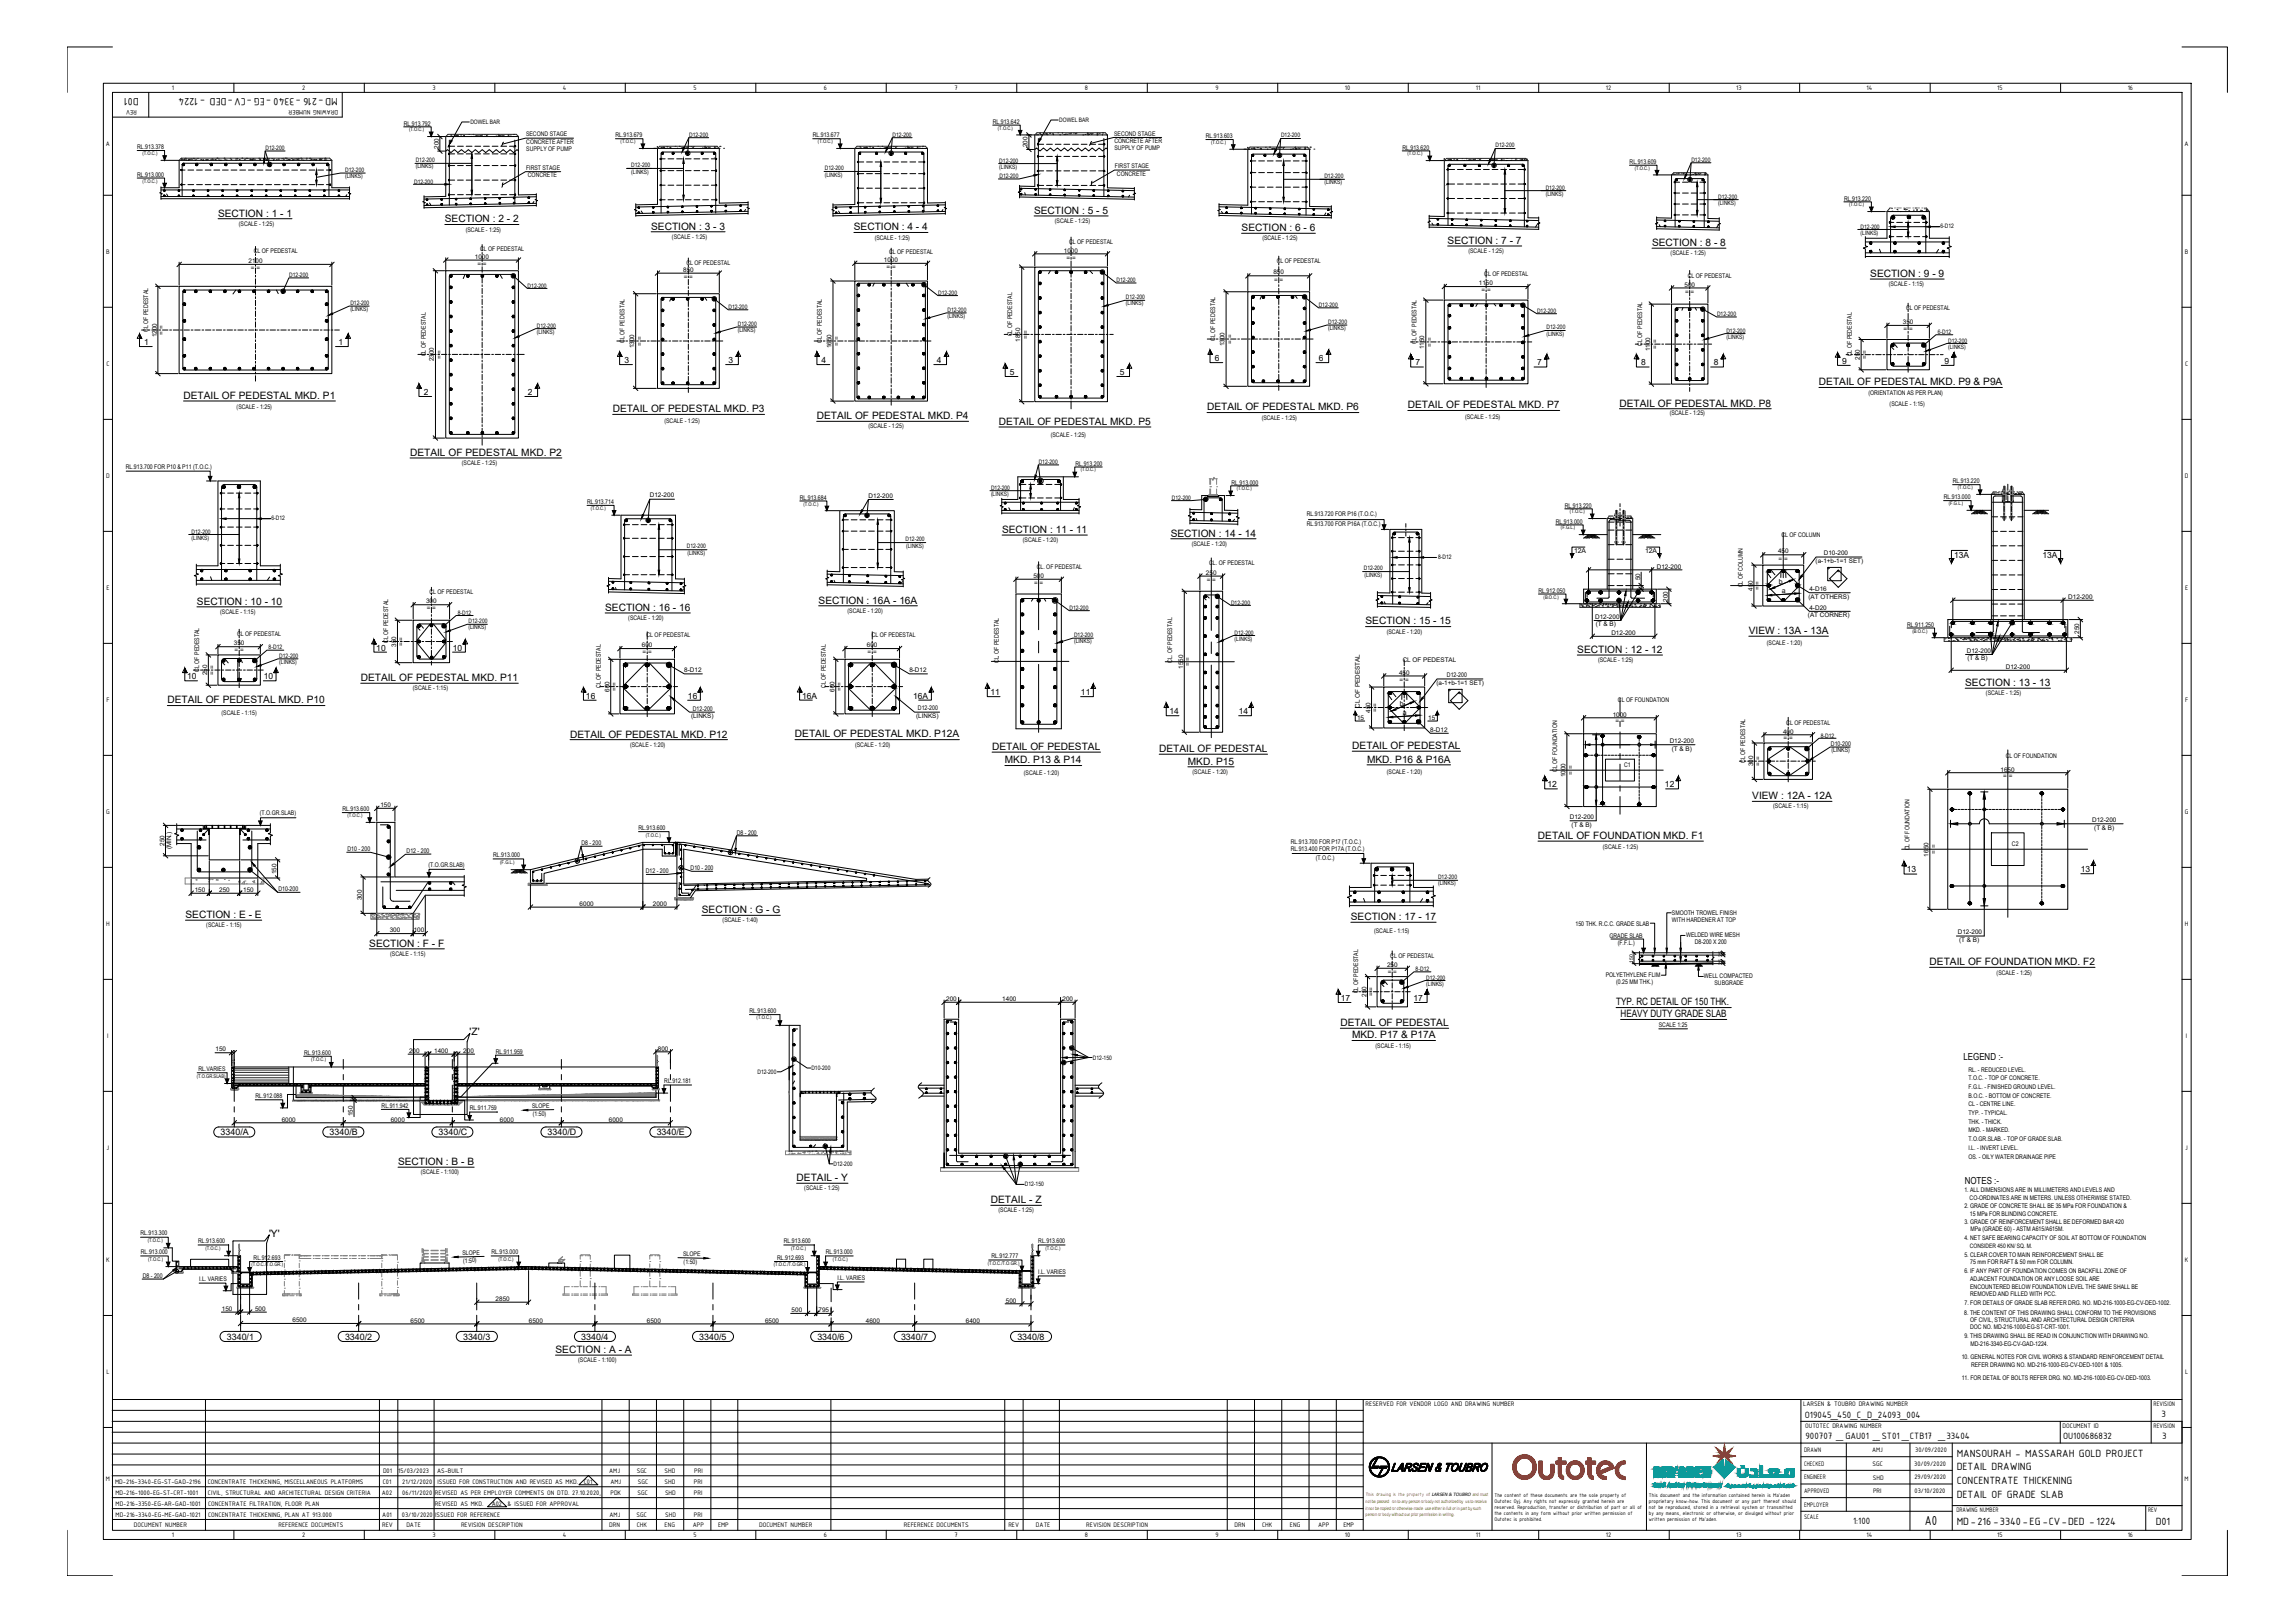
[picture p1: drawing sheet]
<svg xmlns="http://www.w3.org/2000/svg" width="841mm" height="594mm" viewBox="0 0 841 594" stroke-linecap="round" stroke-linejoin="round" font-family="sans-serif">
<defs><g id="words">
<text font-size="5.2" x="705.4" y="558.7">A0</text>
<g font-size="4.1">
<text x="50.9" y="35.8" transform="rotate(-180 50.9 35.8)">D01</text>
<text x="123.8" y="35.8" transform="rotate(-180 123.8 35.8)">MD-216 -3340 -EG -CV-DED - 1224</text>
<text x="717.1" y="533.5">MANSOURAH - MASSARAH GOLD PROJECT</text>
<text x="717.1" y="538.5">DETAIL DRAWING</text>
<text x="717.1" y="543.5">CONCENTRATE THICKENING</text>
<text x="717.1" y="548.5">DETAIL OF GRADE SLAB</text>
<text x="717.1" y="558.5">MD-216 -3340-EG -CV-DED -1224</text>
<text x="790" y="558.5">D01</text>
</g>
<g font-size="3.7">
<text x="79.9" y="79.3">SECTION : 1 - 1</text>
<text x="163" y="81.4">SECTION : 2 - 2</text>
<text x="379" y="78.3">SECTION : 5 - 5</text>
<text x="238.6" y="84.1">SECTION : 3 - 3</text>
<text x="312.9" y="84.3">SECTION : 4 - 4</text>
<text x="455" y="84.6">SECTION : 6 - 6</text>
<text x="530.5" y="89.3">SECTION : 7 - 7</text>
<text x="605.4" y="90.1">SECTION : 8 - 8</text>
<text x="685.4" y="101.4">SECTION : 9 - 9</text>
<text x="666.6" y="141.2">DETAIL OF PEDESTAL MKD. P9 &amp; P9A</text>
<text x="67.3" y="146.1">DETAIL OF PEDESTAL MKD. P1</text>
<text x="515.9" y="149.5">DETAIL OF PEDESTAL MKD. P7</text>
<text x="593.5" y="148.9">DETAIL OF PEDESTAL MKD. P8</text>
<text x="224.5" y="151">DETAIL OF PEDESTAL MKD. P3</text>
<text x="299.3" y="153.5">DETAIL OF PEDESTAL MKD. P4</text>
<text x="366.1" y="155.6">DETAIL OF PEDESTAL MKD. P5</text>
<text x="442.3" y="150.3">DETAIL OF PEDESTAL MKD. P6</text>
<text x="150.3" y="166.9">DETAIL OF PEDESTAL MKD. P2</text>
<text x="367.2" y="195.2">SECTION : 11 - 11</text>
<text x="429" y="196.6">SECTION : 14 - 14</text>
<text x="72.2" y="221.5">SECTION : 10 - 10</text>
<text x="300" y="221.1">SECTION : 16A - 16A</text>
<text x="221.8" y="223.7">SECTION : 16 - 16</text>
<text x="500.4" y="228.7">SECTION : 15 - 15</text>
<text x="640.9" y="232.3">VIEW : 13A - 13A</text>
<text x="578" y="239.2">SECTION : 12 - 12</text>
<text x="132.2" y="249.4">DETAIL OF PEDESTAL MKD. P11</text>
<text x="720.2" y="251.3">SECTION : 13 - 13</text>
<text x="61.3" y="257.6">DETAIL OF PEDESTAL MKD. P10</text>
<text x="208.9" y="270.1">DETAIL OF PEDESTAL MKD. P12</text>
<text x="291.3" y="270.1">DETAIL OF PEDESTAL MKD. P12A</text>
<text x="363.5" y="274.7">DETAIL OF PEDESTAL</text>
<text x="424.8" y="275.4">DETAIL OF PEDESTAL</text>
<text x="495.5" y="274.3">DETAIL OF PEDESTAL</text>
<text x="368.2" y="279.6">MKD. P13 &amp; P14</text>
<text x="435.3" y="280">MKD. P15</text>
<text x="501" y="279.4">MKD. P16 &amp; P16A</text>
<text x="642.1" y="292.7">VIEW : 12A - 12A</text>
<text x="563.6" y="307.3">DETAIL OF FOUNDATION MKD. F1</text>
<text x="257.2" y="334.4">SECTION : G - G</text>
<text x="68" y="336.2">SECTION : E - E</text>
<text x="495" y="337">SECTION : 17 - 17</text>
<text x="135.3" y="346.7">SECTION : F - F</text>
<text x="707.1" y="353.5">DETAIL OF FOUNDATION MKD. F2</text>
<text x="592.2" y="368.2">TYP. RC DETAIL OF 150 THK.</text>
<text x="491.2" y="375.8">DETAIL OF PEDESTAL</text>
<text x="593.9" y="372.6">HEAVY DUTY GRADE SLAB</text>
<text x="172.1" y="379.2">'Z'</text>
<text x="495.5" y="380.3">MKD. P17 &amp; P17A</text>
<text x="145.9" y="426.7">SECTION : B - B</text>
<text x="291.9" y="432.6">DETAIL - Y</text>
<text x="363.1" y="440.7">DETAIL - Z</text>
<text x="98.6" y="452.9">'Y'</text>
<text x="203.6" y="495.6">SECTION : A - A</text>
</g>
<g font-size="3.6">
<text x="719.5" y="388.2">LEGEND :-</text>
<text x="720" y="433.6">NOTES :-</text>
<text x="661.4" y="519.2">O19045_450_C_D_24093_004</text>
<text x="792.1" y="518.9">3</text>
<text x="661.7" y="527.2">900707 _GAU01 _ST01 _CTB17 _33404</text>
<text x="756" y="527.2">OU100686832</text>
<text x="792.3" y="527.2">3</text>
<text x="679.1" y="558.2">1:100</text>
</g>
<g font-size="3.3">
<text x="80.8" y="415.8">3340/A</text>
<text x="120.8" y="415.8">3340/B</text>
<text x="160.7" y="415.8">3340/C</text>
<text x="200.7" y="415.8">3340/D</text>
<text x="240.7" y="415.8">3340/E</text>
<text x="83.1" y="490.7">3340/1</text>
<text x="126.4" y="490.7">3340/2</text>
<text x="169.7" y="490.7">3340/3</text>
<text x="213" y="490.7">3340/4</text>
<text x="256.3" y="490.7">3340/5</text>
<text x="299.5" y="490.7">3340/6</text>
<text x="330.2" y="490.7">3340/7</text>
<text x="372.8" y="490.7">3340/8</text>
</g>
<g font-size="3.1">
<text x="52.9" y="126.3">1</text>
<text x="124.1" y="126.3">1</text>
<text x="228.8" y="132.9">3</text>
<text x="267" y="132.9">3</text>
<text x="301.1" y="132.9">4</text>
<text x="343.3" y="132.9">4</text>
<text x="370.1" y="137.3">5</text>
<text x="410.4" y="137.3">5</text>
<text x="445.2" y="132.2">6</text>
<text x="483.3" y="132.2">6</text>
<text x="518.7" y="133.8">7</text>
<text x="563.3" y="133.8">7</text>
<text x="601.4" y="133.8">8</text>
<text x="628" y="133.8">8</text>
<text x="675.1" y="133.2">9</text>
<text x="712.6" y="133.2">9</text>
<text x="155.3" y="144.6">2</text>
<text x="193.4" y="144.6">2</text>
<text x="716.1" y="204.4">13A</text>
<text x="748.5" y="204.4">13A</text>
<text x="137.9" y="238.3">10</text>
<text x="166" y="238.3">10</text>
<text x="68.6" y="248.7">10</text>
<text x="96.6" y="248.7">10</text>
<text x="214.7" y="255.8">16</text>
<text x="252.1" y="255.8">16</text>
<text x="293.9" y="255.8">16A</text>
<text x="334.6" y="255.8">16A</text>
<text x="363" y="254.5">11</text>
<text x="396.1" y="254.5">11</text>
<text x="428.5" y="261.5">14</text>
<text x="454" y="261.5">14</text>
<text x="567" y="288.3">12</text>
<text x="610.1" y="288.3">12</text>
<text x="698.7" y="319.5">13</text>
<text x="762.5" y="319.4">13</text>
<text x="491.3" y="366.5">17</text>
<text x="518" y="366.5">17</text>
</g>
<g font-size="2.6">
<text x="63" y="33">1</text>
<text x="110.7" y="33">2</text>
<text x="158.5" y="33">3</text>
<text x="206.2" y="33">4</text>
<text x="254.2" y="33">5</text>
<text x="301.9" y="33">6</text>
<text x="349.8" y="33">7</text>
<text x="397.6" y="33">8</text>
<text x="445.4" y="33">9</text>
<text x="492.8" y="33">10</text>
<text x="540.8" y="33">11</text>
<text x="588.5" y="33">12</text>
<text x="636.3" y="33">13</text>
<text x="684" y="33">14</text>
<text x="731.9" y="33">15</text>
<text x="779.7" y="33">16</text>
<text x="50.2" y="40.4" transform="rotate(-180 50.2 40.4)">REV</text>
<text x="123.9" y="40.4" transform="rotate(-180 123.9 40.4)">DRAWING NUMBER</text>
<text x="38.8" y="53.5">A</text>
<text x="800.6" y="53.5">A</text>
<text x="38.9" y="92.9">B</text>
<text x="800.6" y="92.9">B</text>
<text x="39" y="133.9">C</text>
<text x="800.7" y="133.9">C</text>
<text x="38.9" y="174.9">D</text>
<text x="800.6" y="174.9">D</text>
<text x="39" y="216">E</text>
<text x="651.8" y="213.8">b</text>
<text x="800.7" y="216">E</text>
<text x="653" y="217.2">a</text>
<text x="39" y="257">F</text>
<text x="800.7" y="257">F</text>
<text x="512.9" y="258.4">b</text>
<text x="514.1" y="261.8">a</text>
<text x="38.9" y="298">G</text>
<text x="800.6" y="298">G</text>
<text x="38.9" y="339">H</text>
<text x="800.6" y="339">H</text>
<text x="39.3" y="380">I</text>
<text x="801.1" y="380">I</text>
<text x="39.1" y="421.1">J</text>
<text x="800.8" y="421.1">J</text>
<text x="38.9" y="462.1">K</text>
<text x="800.6" y="462.1">K</text>
<text x="39" y="503.1">L</text>
<text x="800.7" y="503.1">L</text>
<text x="500.4" y="514.9">RESERVED FOR VENDOR LOGO AND DRAWING NUMBER</text>
<text x="660.8" y="514.9">LARSEN &amp; TOUBRO DRAWING NUMBER</text>
<text x="789.2" y="514.9">REVISION</text>
<text x="661.5" y="522.9">OUTOTEC DRAWING NUMBER</text>
<text x="755.8" y="522.9">DOCUMENT ID</text>
<text x="789.2" y="522.9">REVISION</text>
<text x="661.1" y="531.9">DRAWN</text>
<text x="686" y="532">AMJ</text>
<text x="701.8" y="531.8">30/09/2020</text>
<text x="140.4" y="539.4">D01</text>
<text x="145.9" y="539.4">15/03/2023</text>
<text x="160.2" y="539.4">AS-BUILT</text>
<text x="223.3" y="539.4">AMJ</text>
<text x="233.3" y="539.4">SGC</text>
<text x="243.5" y="539.4">SHD</text>
<text x="254.4" y="539.4">PRI</text>
<text x="661.1" y="536.9">CHECKED</text>
<text x="686.2" y="536.9">SGC</text>
<text x="701.5" y="536.9">30/09/2020</text>
<text x="38.8" y="542.5">M</text>
<text x="42.2" y="543.5">MD-216-3340-EG-ST-GAD-2196</text>
<text x="76.1" y="543.5">CONCENTRATE THICKENING, MISCELLANEOUS PLATFORMS</text>
<text x="140.3" y="543.5">C01</text>
<text x="147.4" y="543.5">21/12/2020</text>
<text x="160.3" y="543.5">ISSUED FOR CONSTRUCTION AND REVISED AS MKD.</text>
<text x="213.9" y="543.5">C01</text>
<text x="223.7" y="543.5">AMJ</text>
<text x="233.7" y="543.5">SGC</text>
<text x="243.6" y="543.5">SHD</text>
<text x="254.2" y="543.5">PRI</text>
<text x="661.1" y="541.9">ENGINEER</text>
<text x="686.3" y="542">SHD</text>
<text x="701.5" y="541.7">29/09/2020</text>
<text x="800.6" y="542.5">M</text>
<text x="42.3" y="547.6">MD-216-1000-EG-ST-CRT-1001</text>
<text x="42.4" y="551.5">MD-216-3350-EG-AR-GAD-1001</text>
<text x="76.2" y="547.6">CIVIL, STRUCTURAL AND ARCHITECTURAL DESIGN CRITERIA</text>
<text x="76.2" y="551.5">CONCENTRATE FILTRATION, FLOOR PLAN</text>
<text x="139.9" y="547.6">A02</text>
<text x="147.4" y="547.6">06/11/2020</text>
<text x="159.4" y="551.5">REVISED AS MKD.</text>
<text x="159.4" y="547.6">REVISED AS PER EMPLOYER COMMENTS ON DTD. 27.10.2020,</text>
<text x="180.2" y="551.5">A02</text>
<text x="186" y="551.5">&amp; ISSUED FOR APPROVAL</text>
<text x="223.7" y="547.6">PDK</text>
<text x="233.6" y="547.6">SGC</text>
<text x="243.7" y="547.6">SHD</text>
<text x="254.3" y="547.6">PRI</text>
<text x="661.1" y="546.9">APPROVED</text>
<text x="661.1" y="551.9">EMPLOYER</text>
<text x="686.4" y="547">PRI</text>
<text x="701.6" y="546.9">03/10/2020</text>
<text x="42.4" y="555.5">MD-216-3340-EG-ME-GAD-1021</text>
<text x="76.3" y="555.5">CONCENTRATE THICKENING, PLAN AT 913.000</text>
<text x="140.1" y="555.5">A01</text>
<text x="147.3" y="555.5">03/10/2020</text>
<text x="159.5" y="555.5">ISSUED FOR REFERENCE</text>
<text x="223.4" y="555.5">AMJ</text>
<text x="233.2" y="555.5">SGC</text>
<text x="243.7" y="555.5">SHD</text>
<text x="254.3" y="555.5">PRI</text>
<text x="661.1" y="556.4">SCALE</text>
<text x="716.9" y="553.9">DRAWING NUMBER</text>
<text x="787.2" y="553.9">REV</text>
<text x="49.1" y="559.4">DOCUMENT NUMBER</text>
<text x="63" y="563">1</text>
<text x="102.1" y="559.4">REFERENCE DOCUMENTS</text>
<text x="110.7" y="563">2</text>
<text x="140" y="559.4">REV</text>
<text x="148.9" y="559.4">DATE</text>
<text x="158.5" y="563">3</text>
<text x="168.9" y="559.4">REVISION DESCRIPTION</text>
<text x="206.2" y="563">4</text>
<text x="223.3" y="559.4">DRN</text>
<text x="233.3" y="559.4">CHK</text>
<text x="243.6" y="559.4">ENG</text>
<text x="253.9" y="559.4">APP</text>
<text x="254.2" y="563">5</text>
<text x="263.1" y="559.4">EMP</text>
<text x="278.2" y="559.4">DOCUMENT NUMBER</text>
<text x="301.9" y="563">6</text>
<text x="331.2" y="559.4">REFERENCE DOCUMENTS</text>
<text x="349.8" y="563">7</text>
<text x="369.5" y="559.4">REV</text>
<text x="379.6" y="559.4">DATE</text>
<text x="397.6" y="563">8</text>
<text x="398.1" y="559.4">REVISION DESCRIPTION</text>
<text x="445.4" y="563">9</text>
<text x="452.4" y="559.4">DRN</text>
<text x="462.5" y="559.4">CHK</text>
<text x="472.7" y="559.4">ENG</text>
<text x="483" y="559.4">APP</text>
<text x="492.3" y="559.4">EMP</text>
<text x="492.8" y="563">10</text>
<text x="540.8" y="563">11</text>
<text x="588.5" y="563">12</text>
<text x="636.3" y="563">13</text>
<text x="684" y="563">14</text>
<text x="731.9" y="563">15</text>
<text x="779.7" y="563">16</text>
</g>
<g font-size="2.5">
<text x="576.8" y="202.7">12A</text>
<text x="602.9" y="202.7">12A</text>
</g>
<g font-size="2.3">
<text x="148" y="46">RL.913.792</text>
<text x="363.8" y="45.4">RL.913.642</text>
<text x="192.8" y="50">SECOND STAGE</text>
<text x="192.9" y="52.7">CONCRETE AFTER</text>
<text x="225.5" y="50.3">RL.913.679</text>
<text x="297.8" y="50.3">RL.913.677</text>
<text x="376.6" y="54" transform="rotate(-90 376.6 54)">200</text>
<text x="408.3" y="49.7">SECOND STAGE</text>
<text x="408.4" y="52.4">CONCRETE AFTER</text>
<text x="441.9" y="50.7">RL.913.603</text>
<text x="50.3" y="54.7">RL.913.378</text>
<text x="160.8" y="54.6" transform="rotate(-90 160.8 54.6)">200</text>
<text x="192.9" y="55.3">SUPPLY OF PUMP</text>
<text x="408.4" y="55">SUPPLY OF PUMP</text>
<text x="513.9" y="54.8">RL.913.620</text>
<text x="50.3" y="64.8">RL.913.000</text>
<text x="192.8" y="62.3">FIRST STAGE</text>
<text x="193.4" y="65">CONCRETE</text>
<text x="408.6" y="61.7">FIRST STAGE</text>
<text x="409.3" y="64.4">CONCRETE</text>
<text x="597.2" y="60.1">RL.913.609</text>
<text x="675.8" y="73.5">RL.913.220</text>
<text x="87.5" y="82.7">(SCALE - 1:25)</text>
<text x="386.6" y="81.8">(SCALE - 1:25)</text>
<text x="170.7" y="84.9">(SCALE - 1:25)</text>
<text x="246.2" y="87.6">(SCALE - 1:25)</text>
<text x="320.5" y="87.8">(SCALE - 1:25)</text>
<text x="391.8" y="89.3">CL OF PEDESTAL</text>
<text x="462.6" y="88.1">(SCALE - 1:25)</text>
<text x="93" y="92.7">CL OF PEDESTAL</text>
<text x="174" y="94.8">1000</text>
<text x="176" y="92">CL OF PEDESTAL</text>
<text x="323.9" y="95.9">1000</text>
<text x="325.8" y="93.1">CL OF PEDESTAL</text>
<text x="389.9" y="92.5">1000</text>
<text x="390.8" y="95.1">= =</text>
<text x="538.1" y="92.7">(SCALE - 1:25)</text>
<text x="612.2" y="93.5">(SCALE - 1:25)</text>
<text x="91.1" y="96.4">2100</text>
<text x="92" y="98.9">= =</text>
<text x="175" y="97.3">= =</text>
<text x="250.3" y="99.5">850</text>
<text x="251.5" y="97">CL OF PEDESTAL</text>
<text x="324.9" y="98.7">= =</text>
<text x="466.7" y="100.5">850</text>
<text x="467.9" y="96.2">CL OF PEDESTAL</text>
<text x="543.9" y="101.1">CL OF PEDESTAL</text>
<text x="618.5" y="101.8">CL OF PEDESTAL</text>
<text x="250.6" y="102.2">= =</text>
<text x="466.9" y="103.3">= =</text>
<text x="541.9" y="104.5">1150</text>
<text x="543" y="107">= =</text>
<text x="617.3" y="105">500</text>
<text x="617.5" y="107.5">= =</text>
<text x="692.1" y="104.8">(SCALE - 1:15)</text>
<text x="698.5" y="113.7">CL OF PEDESTAL</text>
<text x="697.3" y="118.7">350</text>
<text x="54.3" y="121.6" transform="rotate(-90 54.3 121.6)">CL OF PEDESTAL</text>
<text x="57.4" y="123.5" transform="rotate(-90 57.4 123.5)">1200</text>
<text x="59.9" y="122.6" transform="rotate(-90 59.9 122.6)">= =</text>
<text x="228.9" y="125.6" transform="rotate(-90 228.9 125.6)">CL OF PEDESTAL</text>
<text x="301.2" y="125.6" transform="rotate(-90 301.2 125.6)">CL OF PEDESTAL</text>
<text x="370.9" y="123.2" transform="rotate(-90 370.9 123.2)">CL OF PEDESTAL</text>
<text x="373.9" y="125.2" transform="rotate(-90 373.9 125.2)">1850</text>
<text x="376.6" y="124.2" transform="rotate(-90 376.6 124.2)">= =</text>
<text x="445.2" y="124.9" transform="rotate(-90 445.2 124.9)">CL OF PEDESTAL</text>
<text x="451.5" y="125.9" transform="rotate(-90 451.5 125.9)">= =</text>
<text x="519.1" y="125.9" transform="rotate(-90 519.1 125.9)">CL OF PEDESTAL</text>
<text x="697.6" y="121.3">= =</text>
<text x="156" y="130.5" transform="rotate(-90 156 130.5)">CL OF PEDESTAL</text>
<text x="161.8" y="131.5" transform="rotate(-90 161.8 131.5)">= =</text>
<text x="232.4" y="127.6" transform="rotate(-90 232.4 127.6)">1300</text>
<text x="235.1" y="126.6" transform="rotate(-90 235.1 126.6)">= =</text>
<text x="304.7" y="127.6" transform="rotate(-90 304.7 127.6)">1650</text>
<text x="307.5" y="126.6" transform="rotate(-90 307.5 126.6)">= =</text>
<text x="448.7" y="126.8" transform="rotate(-90 448.7 126.8)">1300</text>
<text x="522" y="127.9" transform="rotate(-90 522 127.9)">1150</text>
<text x="524.7" y="126.9" transform="rotate(-90 524.7 126.9)">= =</text>
<text x="601.8" y="126.6" transform="rotate(-90 601.8 126.6)">CL OF PEDESTAL</text>
<text x="604.7" y="128.7" transform="rotate(-90 604.7 128.7)">1100</text>
<text x="607.3" y="127.7" transform="rotate(-90 607.3 127.7)">= =</text>
<text x="678.6" y="130.5" transform="rotate(-90 678.6 130.5)">CL OF PEDESTAL</text>
<text x="681.6" y="131.8" transform="rotate(-90 681.6 131.8)">250</text>
<text x="684.1" y="131.6" transform="rotate(-90 684.1 131.6)">= =</text>
<text x="159" y="132.4" transform="rotate(-90 159 132.4)">2300</text>
<text x="86.7" y="149.7">(SCALE - 1:25)</text>
<text x="684.7" y="144.5">(ORIENTATION AS PER PLAN)</text>
<text x="692.5" y="148.8">(SCALE - 1:15)</text>
<text x="243.5" y="155">(SCALE - 1:25)</text>
<text x="462.4" y="153.9">(SCALE - 1:25)</text>
<text x="536.9" y="153.5">(SCALE - 1:25)</text>
<text x="611.9" y="152.2">(SCALE - 1:25)</text>
<text x="318.2" y="156.8">(SCALE - 1:25)</text>
<text x="385" y="160">(SCALE - 1:25)</text>
<text x="46.1" y="171.8">RL.913.700 FOR P10 &amp; P11 (T.O.C.)</text>
<text x="169.2" y="170.5">(SCALE - 1:25)</text>
<text x="394.2" y="170.6">RL.913.200</text>
<text x="451.3" y="177.5">RL.913.000</text>
<text x="715.6" y="177.1">RL.913.220</text>
<text x="215.1" y="184.6">RL.913.714</text>
<text x="238.2" y="182.1">D12-200</text>
<text x="293.1" y="183">RL.913.684</text>
<text x="318.3" y="182.2">D12-200</text>
<text x="573.4" y="185.9">RL.913.220</text>
<text x="712.3" y="182.9">RL.913.000</text>
<text x="478.9" y="189.1">RL.913.720 FOR P16 (T.O.C.)</text>
<text x="570.1" y="191.8">RL.913.000</text>
<text x="478.9" y="192.7">RL.913.700 FOR P16A (T.O.C.)</text>
<text x="652.8" y="196.7">CL OF COLUMN</text>
<text x="374.8" y="198.6">(SCALE - 1:20)</text>
<text x="436.7" y="200">(SCALE - 1:20)</text>
<text x="651.6" y="202.7">450</text>
<text x="668.3" y="203.3">D10-200</text>
<text x="379.9" y="208.5">CL. OF PEDESTAL</text>
<text x="443.1" y="206.9">CL. OF PEDESTAL</text>
<text x="607.2" y="208.3">D12-200</text>
<text x="651.8" y="205.5">= =</text>
<text x="665.3" y="206.1">(a-1+b-1=1 SET)</text>
<text x="378.7" y="211.7">500</text>
<text x="379" y="214.2">= =</text>
<text x="441.9" y="210.6">250</text>
<text x="442.2" y="213.1">= =</text>
<text x="601" y="212.5" transform="rotate(-90 601 212.5)">50</text>
<text x="638.7" y="215.1" transform="rotate(-90 638.7 215.1)">CL OF COLUMN</text>
<text x="156.2" y="221">300</text>
<text x="157.3" y="217.7">CL OF PEDESTAL</text>
<text x="563.8" y="217.1">RL.912.050</text>
<text x="611.2" y="220.4" transform="rotate(-90 611.2 220.4)">200</text>
<text x="642.3" y="216.4" transform="rotate(-90 642.3 216.4)">450</text>
<text x="644.8" y="216.1" transform="rotate(-90 644.8 216.1)">= =</text>
<text x="662.8" y="219.3">(AT OTHERS)</text>
<text x="663.1" y="216.5">4-D16</text>
<text x="757.9" y="219.4">D12-200</text>
<text x="80.7" y="224.9">(SCALE - 1:15)</text>
<text x="156.4" y="223.6">= =</text>
<text x="230.2" y="227.1">(SCALE - 1:20)</text>
<text x="310.6" y="224.7">(SCALE - 1:20)</text>
<text x="584.6" y="226.7">D12-200</text>
<text x="662.5" y="226.2">(AT CORNER)</text>
<text x="663.1" y="223.2">4-D20</text>
<text x="86.9" y="233.1">CL OF PEDESTAL</text>
<text x="236.9" y="233.1">CL OF PEDESTAL</text>
<text x="319.4" y="233.1">CL OF PEDESTAL</text>
<text x="508.2" y="232.1">(SCALE - 1:20)</text>
<text x="584.8" y="229.3">(T &amp; B)</text>
<text x="590.5" y="232.6">D12-200</text>
<text x="698.9" y="229.6">RL.911.250</text>
<text x="761.9" y="232.2" transform="rotate(-90 761.9 232.2)">250</text>
<text x="85.7" y="236.4">350</text>
<text x="86" y="238.9">= =</text>
<text x="142.3" y="235.6" transform="rotate(-90 142.3 235.6)">CL OF PEDESTAL</text>
<text x="145.2" y="236.9" transform="rotate(-90 145.2 236.9)">350</text>
<text x="147.7" y="236.6" transform="rotate(-90 147.7 236.6)">= =</text>
<text x="235.2" y="237.1">600</text>
<text x="235.5" y="239.6">= =</text>
<text x="317.7" y="237.1">600</text>
<text x="318" y="239.6">= =</text>
<text x="647.5" y="236.1">(SCALE - 1:20)</text>
<text x="720.8" y="239.1">D12-200</text>
<text x="366.1" y="242.9" transform="rotate(-90 366.1 242.9)">CL. OF PEDESTAL</text>
<text x="429.5" y="242.8" transform="rotate(-90 429.5 242.8)">CL. OF PEDESTAL</text>
<text x="433.6" y="245" transform="rotate(-90 433.6 245)">1550</text>
<text x="436.1" y="244.1" transform="rotate(-90 436.1 244.1)">= =</text>
<text x="514" y="242.5">CL OF PEDESTAL</text>
<text x="585.6" y="242.6">(SCALE - 1:25)</text>
<text x="721" y="241.8">(T &amp; B)</text>
<text x="735.1" y="245">D12-200</text>
<text x="73" y="246" transform="rotate(-90 73 246)">CL OF PEDESTAL</text>
<text x="75.9" y="247.3" transform="rotate(-90 75.9 247.3)">250</text>
<text x="78.4" y="247.1" transform="rotate(-90 78.4 247.1)">= =</text>
<text x="250.8" y="246.3">8-D12</text>
<text x="333.2" y="246.3">8-D12</text>
<text x="512.7" y="247.2">450</text>
<text x="512.9" y="249.7">= =</text>
<text x="526.4" y="250.8">(a-1+b-1=1 SET)</text>
<text x="530.3" y="248">D12-200</text>
<text x="151.3" y="252.9">(SCALE - 1:15)</text>
<text x="220.2" y="252.1" transform="rotate(-90 220.2 252.1)">CL OF PEDESTAL</text>
<text x="223.4" y="253.4" transform="rotate(-90 223.4 253.4)">600</text>
<text x="225.9" y="253.2" transform="rotate(-90 225.9 253.2)">= =</text>
<text x="302.6" y="252.1" transform="rotate(-90 302.6 252.1)">CL OF PEDESTAL</text>
<text x="305.8" y="253.4" transform="rotate(-90 305.8 253.4)">600</text>
<text x="308.3" y="253.2" transform="rotate(-90 308.3 253.2)">= =</text>
<text x="592.9" y="257">CL OF FOUNDATION</text>
<text x="727.8" y="254.7">(SCALE - 1:25)</text>
<text x="81.2" y="261.8">(SCALE - 1:15)</text>
<text x="253.2" y="263.2">(LINKS)</text>
<text x="253.9" y="260.2">D12-200</text>
<text x="335.7" y="263.2">(LINKS)</text>
<text x="336.4" y="260.2">D12-200</text>
<text x="497.3" y="263.6">15</text>
<text x="498.3" y="259.3" transform="rotate(-90 498.3 259.3)">CL OF PEDESTAL</text>
<text x="502.2" y="261" transform="rotate(-90 502.2 261)">450</text>
<text x="504.7" y="260.8" transform="rotate(-90 504.7 260.8)">= =</text>
<text x="523.4" y="263.6">15</text>
<text x="591" y="262.4">1000</text>
<text x="524.2" y="268.1">8-D12</text>
<text x="592" y="265">= =</text>
<text x="653.4" y="268.7">400</text>
<text x="654.6" y="265.4">CL OF PEDESTAL</text>
<text x="230.9" y="273.7">(SCALE - 1:20)</text>
<text x="313.3" y="273.7">(SCALE - 1:20)</text>
<text x="611.9" y="272">D12-200</text>
<text x="612.7" y="274.9">(T &amp; B)</text>
<text x="653.6" y="271.2">= =</text>
<text x="671" y="273.3">D10-200</text>
<text x="671.1" y="275.5">(LINKS)</text>
<text x="595.2" y="280.9">C1</text>
<text x="639.5" y="279.4" transform="rotate(-90 639.5 279.4)">CL OF PEDESTAL</text>
<text x="642.4" y="280.7" transform="rotate(-90 642.4 280.7)">300</text>
<text x="645" y="280.5" transform="rotate(-90 645 280.5)">= =</text>
<text x="735" y="277.7">CL OF FOUNDATION</text>
<text x="375.2" y="283.7">(SCALE - 1:20)</text>
<text x="437" y="283.6">(SCALE - 1:20)</text>
<text x="508.2" y="283.4">(SCALE - 1:20)</text>
<text x="570.7" y="282.7" transform="rotate(-90 570.7 282.7)">CL OF FOUNDATION</text>
<text x="573.6" y="284.7" transform="rotate(-90 573.6 284.7)">1000</text>
<text x="576.4" y="283.8" transform="rotate(-90 576.4 283.8)">= =</text>
<text x="733.1" y="282.6">1650</text>
<text x="734.1" y="285.1">= =</text>
<text x="95.2" y="298.7">(T.O.GR.SLAB)</text>
<text x="125.5" y="297.2">RL.913.600</text>
<text x="139.4" y="295.6">150</text>
<text x="575.3" y="300">D12-200</text>
<text x="649.8" y="296.1">(SCALE - 1:15)</text>
<text x="234" y="304">RL.913.600</text>
<text x="270" y="305.7">D8 - 200</text>
<text x="575.9" y="302.8">(T &amp; B)</text>
<text x="766.7" y="300.9">D12-200</text>
<text x="767.4" y="304.2">(T &amp; B)</text>
<text x="60.2" y="309.8" transform="rotate(-90 60.2 309.8)">250</text>
<text x="62.8" y="311.1" transform="rotate(-90 62.8 311.1)">(MIN.)</text>
<text x="127.3" y="311.6">D10 - 200</text>
<text x="213" y="309.5">D8 - 200</text>
<text x="473" y="311.8">RL.913.400 FOR P17A (T.O.C.)</text>
<text x="473" y="309">RL.913.700 FOR P17 (T.O.C.)</text>
<text x="587.4" y="310.8">(SCALE - 1:25)</text>
<text x="699.8" y="311.5" transform="rotate(-90 699.8 311.5)">CL OF FOUNDATION</text>
<text x="737.3" y="309.8">C2</text>
<text x="149" y="312.3">D12 - 200</text>
<text x="157" y="317.6">(T.O.GR.SLAB)</text>
<text x="180.7" y="314">RL.913.000</text>
<text x="482.2" y="314.8">(T.O.C.)</text>
<text x="706.7" y="313.7" transform="rotate(-90 706.7 313.7)">1650</text>
<text x="709.5" y="312.7" transform="rotate(-90 709.5 312.7)">= =</text>
<text x="101.3" y="320.3" transform="rotate(-90 101.3 320.3)">150</text>
<text x="236.6" y="319.9">D12 - 200</text>
<text x="253.1" y="318.7">D10 - 200</text>
<text x="71.4" y="326.7">150</text>
<text x="80.3" y="326.7">250</text>
<text x="89.1" y="326.7">150</text>
<text x="102" y="326.5">D10-200</text>
<text x="132.6" y="329.8" transform="rotate(-90 132.6 329.8)">300</text>
<text x="212.4" y="331.8">6000</text>
<text x="239.3" y="331.8">2000</text>
<text x="612.7" y="335.1">SMOOTH TROWEL FINISH</text>
<text x="75.6" y="339.7">(SCALE - 1:15)</text>
<text x="142.8" y="341.5">300</text>
<text x="151.6" y="341.5">100</text>
<text x="264.8" y="337.9">(SCALE - 1:40)</text>
<text x="503.5" y="341.7">(SCALE - 1:15)</text>
<text x="577.4" y="339.1">150 THK. R.C.C. GRADE SLAB</text>
<text x="612.7" y="337.8">WITH HARDENER AT TOP</text>
<text x="589.8" y="343.5">GRADE SLAB</text>
<text x="592.8" y="346.1">(F.F.L.)</text>
<text x="617.9" y="343.3">WELDED WIRE MESH</text>
<text x="621.1" y="345.6">D8-200 X 200</text>
<text x="717.5" y="342.1">D12-200</text>
<text x="718" y="345">(T &amp; B)</text>
<text x="143" y="350.2">(SCALE - 1:15)</text>
<text x="509.5" y="350.9">CL OF PEDESTAL</text>
<text x="508.3" y="354.2">250</text>
<text x="508.5" y="356.8">= =</text>
<text x="588.4" y="357.7">POLYETHYLENE FLIM</text>
<text x="624.4" y="358.4">WELL COMPACTED</text>
<text x="731.7" y="357.1">(SCALE - 1:25)</text>
<text x="497.7" y="363.8" transform="rotate(-90 497.7 363.8)">CL OF PEDESTAL</text>
<text x="500.7" y="365.1" transform="rotate(-90 500.7 365.1)">250</text>
<text x="503.2" y="364.9" transform="rotate(-90 503.2 364.9)">= =</text>
<text x="592.3" y="360.6">(0.25 MM THK.)</text>
<text x="628.3" y="360.9">SUBGRADE</text>
<text x="274.6" y="371">RL.913.600</text>
<text x="346.7" y="366.7">200</text>
<text x="367.3" y="366.7">1400</text>
<text x="389.4" y="366.7">200</text>
<text x="607.9" y="376.3">SCALE 1:25</text>
<text x="79" y="385.1">150</text>
<text x="111.4" y="386.3">RL.913.600</text>
<text x="149.9" y="385.6">200</text>
<text x="159.1" y="385.6">1400</text>
<text x="169.8" y="385.6">200</text>
<text x="181.7" y="385.9">RL.911.959</text>
<text x="241.1" y="384.8">800</text>
<text x="504" y="384">(SCALE - 1:15)</text>
<text x="72.7" y="392.3">RL.VARIES</text>
<text x="721.3" y="395.5">T.O.C. - TOP OF CONCRETE.</text>
<text x="721.3" y="392.5">RL. - REDUCED LEVEL.</text>
<text x="243.4" y="396.8">RL.912.181</text>
<text x="721.3" y="398.8">F.G.L. - FINISHED GROUND LEVEL.</text>
<text x="93.6" y="402.2">RL.912.088</text>
<text x="139.9" y="405.7">RL.911.942</text>
<text x="172.2" y="406.7">RL.911.759</text>
<text x="195" y="405.9" transform="rotate(-1 195 405.9)">SLOPE</text>
<text x="721.3" y="405.2">CL - CENTRE LINE.</text>
<text x="721.3" y="402">B.O.C. - BOTTOM OF CONCRETE.</text>
<text x="103.2" y="410.8">6000</text>
<text x="129.3" y="408.8" transform="rotate(-90 129.3 408.8)">150</text>
<text x="143.2" y="410.8">6000</text>
<text x="183.2" y="410.8">6000</text>
<text x="195.2" y="408.7" transform="rotate(-1 195.2 408.7)">(1:50)</text>
<text x="223.1" y="410.8">6000</text>
<text x="721.3" y="411.5">THK. - THICK.</text>
<text x="721.3" y="408.4">TYP. - TYPICAL.</text>
<text x="721.3" y="414.7">MKD. - MARKED.</text>
<text x="721.3" y="417.9">T.O.GR.SLAB. - TOP OF GRADE SLAB.</text>
<text x="721.3" y="421.1">I.L. - INVERT LEVEL.</text>
<text x="721.3" y="424.6">OS. - OILY WATER DRAINAGE PIPE</text>
<text x="154.2" y="430.1">(SCALE - 1:100)</text>
<text x="294.8" y="435.9">(SCALE - 1:25)</text>
<text x="719.9" y="436.7">1. ALL DIMENSIONS ARE IN MILLIMETERS AND LEVELS AND</text>
<text x="365.9" y="444">(SCALE - 1:25)</text>
<text x="719.9" y="442.5">2. GRADE OF CONCRETE SHALL BE 35 MPa FOR FOUNDATION &amp;</text>
<text x="721.8" y="439.5">CO-ORDINATES ARE IN METERS. UNLESS OTHERWISE STATED.</text>
<text x="719.9" y="448.2">3. GRADE OF REINFORCEMENT SHALL BE DEFORMED BAR 420</text>
<text x="721.9" y="445.3">15 MPa FOR BLINDING CONCRETE.</text>
<text x="51.5" y="452.5">RL.913.300</text>
<text x="72.6" y="455.4">RL.913.600</text>
<text x="287.3" y="455.4">RL.913.600</text>
<text x="380.5" y="455.4">RL.913.600</text>
<text x="719.9" y="454.3">4. NET SAFE BEARING CAPACITY OF SOIL AT BOTTOM OF FOUNDATION</text>
<text x="722.1" y="450.9">MPa (GRADE 60) - ASTM A615/A615M.</text>
<text x="51.6" y="459.4">RL.913.000</text>
<text x="92.9" y="461.4">RL.912.693</text>
<text x="169.5" y="459.6" transform="rotate(-1 169.5 459.6)">SLOPE</text>
<text x="180.1" y="459.4">RL.913.000</text>
<text x="250.3" y="460.1" transform="rotate(1 250.3 460.1)">SLOPE</text>
<text x="284.8" y="461.4">RL.912.693</text>
<text x="302.6" y="459.4">RL.913.000</text>
<text x="363.3" y="460.9">RL.912.777</text>
<text x="719.9" y="460.3">5. CLEAR COVER TO MAIN REINFORCEMENT SHALL BE</text>
<text x="169.7" y="462.5" transform="rotate(-1 169.7 462.5)">(1:50)</text>
<text x="250.5" y="462.9" transform="rotate(1 250.5 462.9)">(1:50)</text>
<text x="380.5" y="466.7">I.L. VARIES</text>
<text x="719.9" y="466.4">6. IF ANY PART OF FOUNDATION COMES ON BACKFILL ZONE OF</text>
<text x="722" y="463">75 mm FOR RAFT &amp; 50 mm FOR COLUMN.</text>
<text x="52.3" y="468.1">D8 - 200</text>
<text x="73" y="469.4">I.L. VARIES</text>
<text x="306.9" y="468.9">I.L. VARIES</text>
<text x="722" y="472">ENCOUNTERED BELOW FOUNDATION LEVEL THE SAME SHALL BE</text>
<text x="722" y="469.2">ADJACENT FOUNDATION OR ANY LOOSE SOIL ARE</text>
<text x="181.6" y="476.5">2850</text>
<text x="368.6" y="477.1">500</text>
<text x="719.9" y="478">7. FOR DETAILS OF GRADE SLAB REFER DRG. NO. MD-216-1000-EG-CV-DED-1002.</text>
<text x="722" y="474.7">REMOVED AND FILLED WITH PCC.</text>
<text x="81.3" y="480.1">150</text>
<text x="93.5" y="480.1">500</text>
<text x="107.2" y="484.3">6500</text>
<text x="150.5" y="484.4">6500</text>
<text x="193.8" y="484.4">6500</text>
<text x="237.1" y="484.4">6500</text>
<text x="280.4" y="484.4">6500</text>
<text x="290.1" y="480.6">500</text>
<text x="300" y="480.6">795</text>
<text x="317.3" y="484.4">4600</text>
<text x="353.9" y="484.4">6400</text>
<text x="719.8" y="481.5">8. THE CONTENT OF THIS DRAWING SHALL CONFORM TO THE PROVISIONS</text>
<text x="721.9" y="484.2">OF CIVIL, STRUCTURAL AND ARCHITECTURAL DESIGN CRITERIA</text>
<text x="719.9" y="490.2">9. THIS DRAWING SHALL BE READ IN CONJUNCTION WITH DRAWING NO.</text>
<text x="721.9" y="486.9">DOC NO. MD-216-1000-EG-ST-CRT-1001.</text>
<text x="718.9" y="497.8">10. GENERAL NOTES FOR CIVIL WORKS &amp; STANDARD REINFORCEMENT DETAIL</text>
<text x="722.1" y="493.1">MD-216-3340-EG-CV-GAD-1224.</text>
<text x="211.9" y="499">(SCALE - 1:100)</text>
<text x="722.3" y="500.6">REFER DRAWING NO. MD-216-1000-EG-CV-DED-1001 &amp; 1005.</text>
<text x="718.9" y="505.3">11. FOR DETAIL OF BOLTS REFER DRG. NO. MD-216-1000-EG-CV-DED-1003.</text>
</g>
<g font-size="2.2">
<text x="172.4" y="45.6">DOWEL BAR</text>
<text x="388.2" y="44.8">DOWEL BAR</text>
<text x="252.5" y="50.2">D12-200</text>
<text x="327.1" y="50.2">D12-200</text>
<text x="469.5" y="50.3">D12-200</text>
<text x="548" y="54">D12-200</text>
<text x="97.3" y="55">D12-200</text>
<text x="152.3" y="59.5">D12-200</text>
<text x="366.2" y="59.6">D12-200</text>
<text x="619.8" y="59.2">D12-200</text>
<text x="126.5" y="63">D12-200</text>
<text x="126.5" y="65.2">(LINKS)</text>
<text x="152.3" y="61.7">(LINKS)</text>
<text x="231.3" y="61.3">D12-200</text>
<text x="231.3" y="63.6">(LINKS)</text>
<text x="302.2" y="62.4">D12-200</text>
<text x="302.2" y="64.7">(LINKS)</text>
<text x="366.2" y="61.8">(LINKS)</text>
<text x="366.3" y="65.2">D12-200</text>
<text x="485.3" y="65.3">D12-200</text>
<text x="151.8" y="67.2">D12-200</text>
<text x="485.3" y="67.5">(LINKS)</text>
<text x="566.4" y="69.4">D12-200</text>
<text x="566.4" y="71.7">(LINKS)</text>
<text x="629.7" y="72.7">D12-200</text>
<text x="629.7" y="75">(LINKS)</text>
<text x="681.8" y="83.7">D12-200</text>
<text x="711.1" y="83.6">6-D12</text>
<text x="681.8" y="86">(LINKS)</text>
<text x="106" y="101.5">D12-200</text>
<text x="193.4" y="105.4">D12-200</text>
<text x="409.2" y="103.4">D12-200</text>
<text x="128.4" y="111.7">D12-200</text>
<text x="128.4" y="114">(LINKS)</text>
<text x="266.9" y="113.2">D12-200</text>
<text x="343.8" y="108">D12-200</text>
<text x="412.6" y="109.6">D12-200</text>
<text x="412.6" y="111.9">(LINKS)</text>
<text x="483.3" y="112.5">D12-200</text>
<text x="196.8" y="120">D12-200</text>
<text x="270.4" y="119.4">D12-200</text>
<text x="347.2" y="114.2">D12-200</text>
<text x="347.2" y="116.5">(LINKS)</text>
<text x="486.7" y="118.7">D12-200</text>
<text x="563.3" y="114.6">D12-200</text>
<text x="629.2" y="115.8">D12-200</text>
<text x="196.8" y="122.2">(LINKS)</text>
<text x="270.4" y="121.7">(LINKS)</text>
<text x="486.7" y="121">(LINKS)</text>
<text x="566.7" y="120.7">D12-200</text>
<text x="566.7" y="122.9">(LINKS)</text>
<text x="632.7" y="121.8">D12-200</text>
<text x="632.7" y="124.1">(LINKS)</text>
<text x="710.1" y="122.4">6-D12</text>
<text x="713.9" y="125.4">D12-200</text>
<text x="713.9" y="127.7">(LINKS)</text>
<text x="380.6" y="170">D12-200</text>
<text x="363.2" y="179.3">D12-200</text>
<text x="363.2" y="181.6">(LINKS)</text>
<text x="429.5" y="183.1">D12-200</text>
<text x="99.5" y="190.5">6-D12</text>
<text x="70.2" y="195.4">D12-200</text>
<text x="70.2" y="197.7">(LINKS)</text>
<text x="251.7" y="200.7">D12-200</text>
<text x="251.9" y="203.3">(LINKS)</text>
<text x="331.9" y="198">D12-200</text>
<text x="332.1" y="200.6">(LINKS)</text>
<text x="499.8" y="208.7">D12-200</text>
<text x="527" y="204.8">8-D12</text>
<text x="500" y="211.3">(LINKS)</text>
<text x="451.1" y="221.5">D12-200</text>
<text x="167.8" y="225.2">8-D12</text>
<text x="391.9" y="223.4">D12-200</text>
<text x="171.7" y="228.3">D12-200</text>
<text x="171.7" y="230.5">(LINKS)</text>
<text x="393.6" y="233.4">D12-200</text>
<text x="452.4" y="232.4">D12-200</text>
<text x="98.5" y="237.9">8-D12</text>
<text x="393.6" y="235.6">(LINKS)</text>
<text x="452.4" y="234.7">(LINKS)</text>
<text x="102.3" y="241">D12-200</text>
<text x="102.3" y="243.2">(LINKS)</text>
<text x="667.2" y="270.1">8-D12</text>
<text x="527" y="322">D12-200</text>
<text x="527" y="324.3">(LINKS)</text>
<text x="518.8" y="355.7">8-D12</text>
<text x="522.7" y="358.8">D12-200</text>
<text x="522.7" y="361">(LINKS)</text>
<text x="400.5" y="388.1">D12-150</text>
<text x="277.6" y="393.3">D12-200</text>
<text x="297.3" y="391.9">D10-200</text>
<text x="305.5" y="427">D12-200</text>
<text x="375.6" y="434.6">D12-150</text>
<text x="721.9" y="457.1">CONSIDER 450 KN/ SQ. M.</text>
</g>
<g font-size="2.1">
<text x="547.7" y="548.2">The content of these documents are the sole property of</text>
<text x="547.7" y="550.4">Outotec Oyj. Any rights not expressly granted herein are</text>
<text x="604.3" y="548.2">This document and the information contained herein is Ma'aden</text>
<text x="604.3" y="550.4">proprietary know-how. This document or any part thereof should</text>
<text x="547.7" y="552.6">reserved. Reproduction, transfer or distribution of part or all of</text>
<text x="547.7" y="554.9">the contents in any form without prior written permission of</text>
<text x="547.7" y="557.1">Outotec is prohibited.</text>
<text x="604.3" y="552.6">not be reproduced, stored in a retrieval system or transmitted</text>
<text x="604.3" y="554.9">by any means, electronic or otherwise, or divulged without prior</text>
<text x="604.3" y="557.1">written permission of Ma'aden.</text>
</g>
<g font-size="1.9">
<text x="365.7" y="47.5">(T.O.C.)</text>
<text x="149.9" y="48.1">(T.O.C.)</text>
<text x="227.4" y="52.5">(T.O.C.)</text>
<text x="299.7" y="52.5">(T.O.C.)</text>
<text x="443.8" y="52.8">(T.O.C.)</text>
<text x="52.2" y="56.8">(T.O.C.)</text>
<text x="515.8" y="56.9">(T.O.C.)</text>
<text x="599.1" y="62.2">(T.O.C.)</text>
<text x="52.2" y="66.9">(T.O.C.)</text>
<text x="677.7" y="75.6">(T.O.C.)</text>
<text x="396.1" y="172.7">(T.O.C.)</text>
<text x="453.2" y="179.6">(T.O.C.)</text>
<text x="717.5" y="179.2">(T.O.C.)</text>
<text x="294.5" y="185.3">(T.O.C.)</text>
<text x="714.2" y="185">(F.G.L.)</text>
<text x="216.5" y="186.9">(T.O.C.)</text>
<text x="575.3" y="188">(T.O.C.)</text>
<text x="572" y="193.9">(F.G.L.)</text>
<text x="565.7" y="219.2">(B.O.C.)</text>
<text x="700.8" y="231.7">(B.O.C.)</text>
<text x="127.3" y="299.3">(T.O.C.)</text>
<text x="236.6" y="306.4">(T.O.C.)</text>
<text x="183.3" y="316.4">(F.G.L.)</text>
<text x="598.5" y="352.6" transform="rotate(-90 598.5 352.6)">150</text>
<text x="631.1" y="353.5" transform="rotate(-90 631.1 353.5)">25</text>
<text x="631.1" y="350.4" transform="rotate(-90 631.1 350.4)">25</text>
<text x="277.3" y="373.4">(T.O.C.)</text>
<text x="114" y="388.7">(T.O.C.)</text>
<text x="72.1" y="394.7">(T.O.GR.SLAB)</text>
<text x="54.1" y="454.9">(T.O.C.)</text>
<text x="54.3" y="461.8">(T.O.C.)</text>
<text x="75.3" y="457.8">(T.O.C.)</text>
<text x="182.7" y="461.8">(T.O.C.)</text>
<text x="289.9" y="457.8">(T.O.C.)</text>
<text x="305.3" y="461.8">(T.O.C.)</text>
<text x="383.1" y="457.8">(T.O.C.)</text>
<text x="92.1" y="463.9">(T.O.C./T.O.GR.)</text>
<text x="283.6" y="463.9">(T.O.C./T.O.GR.)</text>
<text x="362" y="463.3">(T.O.C./T.O.GR.)</text>
</g>
<text font-size="1.9" fill="#f00" x="500.5" y="548.1">This drawing is the property of</text>
<g font-size="1.7" fill="#f00">
<text x="500.5" y="550.5">not be passed on to any person or body not authorized by us to receive</text>
<text x="500.5" y="552.9">it nor be copied or otherwise made use either in full or in part by such</text>
<text x="500.5" y="555.3">person or body without our prior permission in writing.</text>
</g>
<text font-size="1.6" x="524.7" y="548.1">LARSEN &amp; TOUBRO and must</text>
</g></defs>
<!-- layer: 0 -->
<g fill="none" stroke="#000" stroke-width=".37">
<path d="M97.2 55.3l1.5 5M160.4 49.2l1.6 1.7M160.4 54.5l1.6 1.7M184.5 52.1l-.4 .7M210.2 50.6h-17.6l-8.5 2.2-.4 .7M252.4 50.4l-.4 5.7M327 50.4l-.5 5.7M376.2 48.6l1.7 1.7M376.2 53.9l1.7 1.7M400.1 51.8l-.9 1.4M425.7 50.3h-17.6l-8.5 2.2M469.3 50.7l-.4 6.2"/>
<path d="M547.9 54.4l-.4 6.2M619.7 59.6l-.4 6.2M184.3 67l-.2 .7M205.5 62.9h-12.9l-8.5 4.9-.2 .8M379 79.1h27.1M400 67.2l-.3 .8M421.3 62.3h-12.9l-8.4 4.9 .2-.8M66.5 96l-1.7 1.7M79.9 80.1h27.1M93.6 90.3v2M93.6 92.9v.7M93.6 94.2v2"/>
<path d="M93.6 96.9v.6M93.6 98.2v2M122.5 96l-1.7 1.7M158.7 98.4l1.7 1.6M163 82.2h27.1M164.2 94.4l-1.7 1.7M176.7 89.6v2.2M176.7 92.5v.6M176.7 93.8v2M176.7 96.4v.7M176.7 97.7v2M190.8 94.4l-1.6 1.7"/>
<path d="M238.6 84.9h27.1M241.8 99.2l-1.7 1.7M252.3 94.5v1.9M252.3 97.1v.7M252.3 98.4v2M264.4 99.2l-1.7 1.7M312.9 85.1h27.1M314.1 95.6l-1.7 1.7M326.6 90.9v2.2M326.6 93.7v.6M326.6 95v2M326.6 97.6v.7"/>
<path d="M326.6 98.9v2M340.7 95.6l-1.6 1.7M373.6 97l1.6 1.7M380 92.1l-1.6 1.7M392.5 86.8v2.9M392.5 90.4v.6M392.5 91.7v2M392.5 94.3v.7M392.5 95.6v2M392.5 98.2v.7M392.5 99.5v2M404 99.7l5.1 3.9h7.2"/>
<path d="M406.7 92.1l-1.7 1.7M455 85.4h27M468.6 93.8v1.9M468.6 96.4v.6M468.6 97.7v2M530.5 90.1h27.1M544.6 98.7v2.9M605.4 90.9h27.1M619.2 99.1v1.4M57 104l1.7 1.7M93.6 100.8v.6M93.6 102.1v2"/>
<path d="M93.6 104.7v.7M93.6 106.1v1.9M93.6 108.7v.7M93.6 110v2M93.6 112.6v.7M93.6 113.9v2M93.6 116.6v.6M93.6 117.9v2M113.1 101.8h-7.2l-2.2 4.9M176.7 100.4v.6M176.7 101.7v1.9M176.7 104.3v.7"/>
<path d="M176.7 105.6v2M176.7 108.3v.6M176.7 109.6v2M176.7 112.2v.6M176.7 113.5v2M176.7 116.1v.7M176.7 117.4v2M188.1 101.1l5.1 4.5h7.3M232.1 106.7l1.7 1.7M252.3 101.1v.6M252.3 102.3v2M252.3 105v.6"/>
<path d="M252.3 106.3v2M252.3 108.9v.7M252.3 110.3v1.9M252.3 112.9v.6M252.3 114.2v2M252.3 116.8v.7M252.3 118.1v2M261.7 109.5l5.2 4h7.2M304.4 102.1l1.7 1.7M326.6 101.6v.6M326.6 102.9v2M326.6 105.5v.7"/>
<path d="M326.6 106.8v2M326.6 109.5v.6M326.6 110.8v1.9M326.6 113.4v.7M326.6 114.7v2M326.6 117.4v.6M326.6 118.7v2M338.6 104.3l5.1 4h7.2M392.5 102.2v.6M392.5 103.5v2M392.5 106.1v.7M392.5 107.5v1.9"/>
<path d="M392.5 110.1v.6M392.5 111.4v2M392.5 114v.7M392.5 115.3v2M392.5 118v.6M392.5 119.3v2M448.5 106.1l1.6 1.6M458.1 100.2l-1.6 1.7M468.6 100.3v.7M468.6 101.7v1.9M468.6 104.3v.6M468.6 105.6v2"/>
<path d="M468.6 108.2v.7M468.6 109.5v2M468.6 112.2v.6M468.6 113.5v2M468.6 116.1v.7M468.6 117.4v2M478.1 108.8l5.1 3.9h7.2M480.8 100.2l-1.7 1.7M521.7 109.1l1.7 1.7M530.1 104.1l-1.6 1.7M544.6 102.2v.7M544.6 103.5v2"/>
<path d="M544.6 106.2v.6M544.6 107.5v1.9M544.6 110.1v.7M544.6 111.4v2M544.6 114.1v.6M544.6 115.4v1.9M544.6 118v.6M544.6 119.3v2M558.1 111.8l5.1 3.1h7.2M560.8 104.1l-1.7 1.7M604.3 110.5l1.7 1.7M613.4 104.6l-1.7 1.7"/>
<path d="M619.2 101.1v.7M619.2 102.5v2M619.2 105.1v.7M619.2 106.4v2M619.2 109.1v.6M619.2 110.4v1.9M619.2 113v.6M619.2 114.3v2M619.2 116.9v.7M619.2 118.3v1.9M624 113.3l5.1 2.8h7.2M626.7 104.6l-1.7 1.7"/>
<path d="M685.4 102.2h27.1M692.3 118.3l-1.6 1.7M699.2 111.1v1.8M699.2 113.5v.6M699.2 114.8v2M699.2 117.4v.7M699.2 118.8v1.9M707.9 118.3l-1.7 1.7M51.1 122.3v4.6h4.7M51.1 122.3l.8 1.6h-1.6zM51.9 120.9h1.7M54.3 120.9h.6"/>
<path d="M55.6 120.9h2M57 136l1.7 1.7M58.2 120.9h.7M59.5 120.9h2M62.2 120.9h.7M63.5 120.9h2M66.1 120.9h.7M67.4 120.9h2M70 120.9h.7M71.4 120.9h1.9M74 120.9h.7M75.3 120.9h2"/>
<path d="M78 120.9h.6M79.2 120.9h2M81.9 120.9h.6M83.2 120.9h2M85.8 120.9h.7M87.2 120.9h1.9M89.8 120.9h.6M91.1 120.9h2M93.6 120.5v.7M93.6 121.8v2M93.6 124.5v.6M93.6 125.8v2"/>
<path d="M93.6 128.4v.6M93.6 129.7v2M93.6 132.3v.7M93.6 133.7v2M93.6 136.3v.7M93.6 137.6v2M93.7 120.9h.7M95 120.9h2M97.6 120.9h.7M99 120.9h2M101.6 120.9h.7M102.9 120.9h2"/>
<path d="M105.6 120.9h.6M106.8 120.9h2M109.5 120.9h.6M110.8 120.9h2M113.4 120.9h.7M114.8 120.9h1.9M117.4 120.9h.6M118.7 120.9h2M121.3 120.9h.7M122.6 120.9h1.8M127.6 122.3v4.6h-4.6M127.6 122.3l.9 1.6h-1.7z"/>
<path d="M153.1 129.8h2.8M156.5 129.8h.7M157.8 129.8h2M160.5 129.8h.6M161.8 129.8h2M164.4 129.8h.6M165.7 129.8h2M168.3 129.8h.7M169.7 129.8h1.9M172.3 129.8h.7M173.6 129.8h2M176.2 129.8h.7"/>
<path d="M176.7 120.1v.6M176.7 121.4v2M176.7 124v.7M176.7 125.3v2M176.7 127.9v.7M176.7 129.3v1.9M176.7 131.9v.7M176.7 133.2v2M176.7 135.9v.6M176.7 137.1v2M176.7 139.8v.6M177.5 129.8h2"/>
<path d="M180.2 129.8h.6M181.5 129.8h2M184.1 129.8h.7M185.4 129.8h2M188.1 129.8h.6M189.4 129.8h2.7M226 124.9h2.7M227.1 128.9v4.6h4.7M227.1 128.9l.8 1.6h-1.6zM229.3 124.9h.7M230.7 124.9h1.9M233.3 124.9h.7"/>
<path d="M234.6 124.9h2M237.2 124.9h.7M238.5 124.9h2M241.2 124.9h.6M242.5 124.9h2M245.1 124.9h.7M246.5 124.9h1.9M249.1 124.9h.6M250.4 124.9h2M252.3 120.7v.7M252.3 122.1v2M252.3 124.7v.7"/>
<path d="M252.3 126v2M252.3 128.7v.6M252.3 130v1.9M252.3 132.6v.6M252.3 133.9v2M252.3 136.5v.7M252.3 137.9v1.9M253 124.9h.7M254.3 124.9h2M256.9 124.9h.7M258.3 124.9h2M260.9 124.9h.7"/>
<path d="M262.2 124.9h2.7M270.6 128.9v4.6h-4.7M270.6 128.9l.8 1.6h-1.7zM298.4 124.9h2.6M299.4 128.9v4.6h4.7M299.4 128.9l.8 1.6h-1.6zM301.7 124.9h.6M303 124.9h2M305.6 124.9h.7M306.9 124.9h2M309.6 124.9h.6M310.9 124.9h2"/>
<path d="M313.5 124.9h.7M314.8 124.9h2M317.4 124.9h.7M318.8 124.9h1.9M321.4 124.9h.7M322.7 124.9h2M325.4 124.9h.6M326.6 121.3v.6M326.6 122.6v2M326.6 125.2v.7M326.6 126.5v2M326.6 129.2v.7"/>
<path d="M326.6 130.5v2M326.6 133.1v.7M326.6 134.4v2M326.6 137.1v.6M326.6 138.4v1.9M326.7 124.9h2M329.3 124.9h.6M330.6 124.9h2M333.2 124.9h.7M334.5 124.9h2M337.2 124.9h.6M338.5 124.9h2.7"/>
<path d="M346.9 128.9v4.6h-4.7M346.9 128.9l.8 1.6h-1.6zM368 122.5h1.3M368.4 133.2v4.7h4.6M368.4 133.2l.8 1.7h-1.7zM369.9 122.5h.6M371.2 122.5h2M373.8 122.5h.7M375.1 122.5h2M377.8 122.5h.6M379.1 122.5h2M381.7 122.5h.7"/>
<path d="M383 122.5h2M385.7 122.5h.6M387 122.5h1.9M389.6 122.5h.7M390.9 122.5h2M392.5 121.9v.7M392.5 123.2v2M392.5 125.8v.7M392.5 127.1v2M392.5 129.8v.6M392.5 131.1v2M392.5 133.7v.7"/>
<path d="M392.5 135v2M392.5 137.7v.6M392.5 139v1.9M393.6 122.5h.6M394.9 122.5h2M397.5 122.5h.7M398.8 122.5h2M401.4 122.5h.7M402.7 122.5h2M405.4 122.5h.6M406.7 122.5h1.3M413.9 133.2v4.7h-4.6"/>
<path d="M413.9 133.2l.9 1.7h-1.7zM442.4 124.2h2.6M443.4 128.2v4.6h4.7M443.4 128.2l.9 1.6h-1.7zM445.7 124.2h.6M447 124.2h2M449.7 124.2h.6M451 124.2h2M453.6 124.2h.6M454.9 124.2h2M457.5 124.2h.7M458.8 124.2h2"/>
<path d="M461.5 124.2h.6M462.8 124.2h2M465.4 124.2h.7M466.7 124.2h2M468.6 120v.7M468.6 121.3v2M468.6 124v.6M468.6 125.3v2M468.6 127.9v.7M468.6 129.2v2M468.6 131.9v.6M468.6 133.2v1.9"/>
<path d="M468.6 135.8v.7M468.6 137.1v2M468.6 139.8v.6M469.4 124.2h.6M470.6 124.2h2M473.3 124.2h.6M474.6 124.2h2M477.3 124.2h.6M478.6 124.2h2.6M486.9 128.2v4.6h-4.7M486.9 128.2l.9 1.6h-1.7zM516.9 125.2h1.5"/>
<path d="M517 129.8v4.6h4.6M517 129.8l.8 1.7h-1.7zM519 125.2h.7M520.3 125.2h2M521.7 139.7l1.7 1.7M523 125.2h.6M524.3 125.2h2M527 125.2h.6M528.2 125.2h2M530.9 125.2h.6M532.2 125.2h1.9M534.8 125.2h.7"/>
<path d="M536.1 125.2h2M538.8 125.2h.6M540.1 125.2h2M542.7 125.2h.7M544 125.2h2M544.6 121.9v.7M544.6 123.2v2M544.6 125.9v.6M544.6 127.2v2M544.6 129.8v.7M544.6 131.1v2M544.6 133.7v.7"/>
<path d="M544.6 135.1v1.9M544.6 137.7v.7M544.6 139v2.9M546.6 125.2h.7M547.9 125.2h2M550.6 125.2h.7M551.9 125.2h2M554.6 125.2h.6M555.9 125.2h2M558.5 125.2h.6M559.8 125.2h1.5M566.8 129.8v4.6h-4.6"/>
<path d="M566.8 129.8l.9 1.7h-1.7zM599.3 126h1.1M599.7 129.8v4.6h4.6M599.7 129.8l.8 1.6h-1.7zM601.1 126h.7M602.4 126h2M604.3 139.8l1.7 1.7M605.1 126h.6M606.4 126h2M609 126h.6M610.3 126h2M612.9 126h.7"/>
<path d="M614.2 126h2M616.9 126h.6M618.2 126h2M619.2 120.9v.7M619.2 122.2v2M619.2 124.8v.7M619.2 126.1v2M619.2 128.7v.7M619.2 130.1v2M619.2 132.7v.7M619.2 134v2M619.2 136.7v.6"/>
<path d="M619.2 138v1.9M620.8 126h.7M622.1 126h2M624.7 126h.7M626.1 126h1.1M631.6 129.8v4.6h-4.7M631.6 129.8l.8 1.6h-1.7zM673.4 129.2v4.6h4.6M673.4 129.2l.8 1.6h-1.7zM676.5 129.9h1M678.2 129.9h.6M679.5 129.9h2"/>
<path d="M681.2 123.5l1.7 1.7M681.2 134.6l1.7 1.7M682.1 129.9h.7M683.5 129.9h1.9M686.1 129.9h.6M687.4 129.9h2M690 129.9h.7M691.3 129.9h2M694 129.9h.6M695.3 129.9h2M697.9 129.9h.7M699.2 121.4v.7"/>
<path d="M699.2 122.7v2M699.2 125.3v.7M699.2 126.6v2M699.2 129.3v.6h2M699.2 130.6v2M699.2 133.2v.7M699.2 134.5v1.8M701.8 129.9h.7M703.1 129.9h2M705.8 129.9h.6M707.1 129.9h2M709.7 129.9h.7"/>
<path d="M711.1 129.9h1M715.6 122.6h-6.1l-4.5 3.8M716.1 129.2v4.6h-4.7M716.1 129.2l.8 1.6h-1.7zM67.3 146.9h55.6M153.5 140.6v4.6h4.7M153.5 140.6l.9 1.6h-1.7zM158.7 159.6l1.7 1.7M176.7 141.1v2M176.7 143.7v.7M176.7 145v2M176.7 147.7v.6"/>
<path d="M176.7 149v2M176.7 151.6v.7M176.7 152.9v2M176.7 155.5v.7M176.7 156.9v1.9M176.7 159.5v.7M197 140.6v4.6h-4.7M197 140.6l.8 1.6h-1.6zM224.5 151.8h55.7M232.1 141.4l1.7 1.7M252.3 140.5v.7M252.3 141.8v1.9"/>
<path d="M299.3 154.3h55.7M304.4 146.1l1.7 1.6M326.6 141v.7M326.6 142.3v2M326.6 145v.6M326.6 146.3v2.1M366.1 156.4h55.7M373.6 146.3l1.6 1.7M392.5 141.6v.7M392.5 142.9v2M392.5 145.6v.6M392.5 146.9v2.8"/>
<path d="M442.3 151.1h55.7M448.5 140.7l1.6 1.6M468.6 141.1v1.9M515.9 150.3h55.7M593.5 149.7h55.6M619.2 140.6v.6M619.2 141.9v1.5M666.6 141.9h67.2M46.3 172.6h30.7v3.6M150.3 167.7h55.6M176.7 160.8v2.2M388 170.3h-7.5l.7 5.9"/>
<path d="M734.4 178v1.5M735.8 177.3v2.3M737.1 178v1.5M215.1 185.1h9.9v3.6M238.1 182.9l-.6 7.7M293.1 183.5h9.9v3.5M318.2 182.9l-.5 5.9M367.2 196h31.3M429 197.3h31.3M441.8 182.9l-5.2 .5h-7.3M479.5 190.3h27.7v3.6M515.2 191.8v1.3"/>
<path d="M515.2 193.8v.6M515.2 195v1.4M592.3 186.9v1.4M592.3 189v.6M592.3 190.3v1.9M592.3 192.9v.7M592.3 194.2v2M592.3 196.9v.6M592.3 198.2v1.4M593.7 184.5v1.1M593.7 186.3v.6M593.7 187.6v1.9"/>
<path d="M593.7 190.2v.7M593.7 191.5v1.2M595 186.9v1.4M595 189v.6M595 190.3v1.9M595 192.9v.7M595 194.2v2M595 196.9v.6M595 198.2v1.4M734.4 180.1v.7M734.4 181.4v2M734.4 184v.7"/>
<path d="M734.4 185.3v2M734.4 188v.7M734.4 189.3v1.4M735.8 180.3v.6M735.8 181.5v2.3M737.1 180.1v.7M737.1 181.4v2M737.1 184v.7M737.1 185.3v2M737.1 188v.7M737.1 189.3v1.4M158.1 215.1v1.4"/>
<path d="M158.1 217.2v.7M158.1 218.5v2M373.1 211.3l-1.6 1.7M386.6 219.9l5.2 3.8h7.4M389.8 211.3l-1.7 1.7M433.2 215.7l1.6 1.7M440.5 210.2l-1.6 1.7M446.1 218.5l4.9 3.2h7.3M448.9 210.2l-1.7 1.7M575.4 202.7h1.3l-.6 1.4zM580.8 200.4h-4.7v3.7M583 207.9l-1.7 1.7"/>
<path d="M600.3 217l-6.4 10.3-.6-7.4M600.6 215l1.7 1.6M600.6 213.6l1.7 1.7M603.4 200.4h4.8v3.7M606.1 207.9l-1.7 1.7M607.5 202.7h1.3l-.6 1.4zM610.7 215l1.7 1.6M641.9 206.1l1.7 1.7M646.8 202.4l-1.7 1.7M659.5 214.9l3.6 2.2h14.9M661.8 202.4l-1.7 1.7M714.3 204.6h1.7l-.9 1.7z"/>
<path d="M716.5 219l-1.7 1.7M721 201.6h-5.9v4.7M749.2 201.6h5.9v4.7M754.3 204.6h1.7l-.9 1.7zM756.9 219l-1.7 1.7M72.2 222.3h31.2M75.5 239l1.7 1.7M80.7 236l-1.7 1.7M87.7 230.5v1.8M87.7 232.9v.7M87.7 234.2v2M87.7 236.9v.6"/>
<path d="M87.7 238.2v2M96.3 236l-1.7 1.7M104 238.1h-6.2l-4.5 3.8M137 234.2v4.7h4.7M137 234.2l.8 1.7h-1.6zM140.2 235h1.9M142.8 235h.7M144.1 235h2M144.8 226.3l1.7 1.7M146.7 235h.7M148 235h2M150.7 235h.6"/>
<path d="M152 235h2M152.3 220.7l-1.7 1.6M154.6 235h.7M155.9 235h2M158.1 221.2v.6M158.1 222.4v2M158.1 225.1v.6M158.1 226.4v2M158.1 229v.7M158.1 230.3v2M158.1 233v.6M158.1 234.3v2"/>
<path d="M158.1 236.9v.7M158.1 238.2v2M158.6 235h.6M159.9 235h2M162.5 235h.6M163.8 235h2M165.6 220.7l-1.7 1.6M170.5 234.2v4.7h-4.7M170.5 234.2l.9 1.7h-1.7zM173.4 225.4h-6.2l-4.5 3.8M221.8 224.5h31.2M228 236.7l-1.7 1.7"/>
<path d="M237.2 231.4v2.8M237.2 234.8v.6M237.2 236.1v2M237.2 238.7v.7M248 236.7l-1.7 1.7M300 221.9h36.2M310.5 236.7l-1.7 1.7M319.6 231.4v2.7M319.6 234.8v.6M319.6 236.1v2M319.6 238.7v.7M330.5 236.7l-1.7 1.7"/>
<path d="M500.4 229.5h31.3M578 239.9h31.2M584.4 232.2l-1.7 1.7M607.3 232.2l-1.7 1.7M610.7 220.3l1.7 1.7M640.9 233h29.1M641.9 221.1l1.7 1.7M659.3 220.3l3.8 3.6h14.9M737.3 228.1l-7.2 11.6-.6-7.3M761.5 232.8l1.7 1.6M761.5 226.1l1.7 1.7M61.3 258.4h57.8"/>
<path d="M67.7 244.7v4.7h4.7M67.7 244.7l.8 1.7h-1.6zM70.9 245.4h1.9M73.5 245.4h.6M74.7 245.4h2M75.5 250.2l1.7 1.6M77.4 245.4h.6M78.7 245.4h2M81.4 245.4h.6M82.7 245.4h2M85.3 245.4h.6M86.6 245.4h2"/>
<path d="M87.7 240.8v.7M87.7 242.2v1.9M87.7 244.8v.6M87.7 246.1v2M87.7 248.7v.7M87.7 250v1.9M89.2 245.4h.7M90.5 245.4h2M93.2 245.4h.6M94.5 245.4h2M101.2 244.7v4.7h-4.7M101.2 244.7l.8 1.7h-1.6z"/>
<path d="M132.2 250.2h57.7M144.8 241.9l1.7 1.7M158.1 240.8v.7M158.1 242.2v1.4M213.8 251.8v4.7h4.7M213.8 251.8l.9 1.7h-1.7zM219.8 251.5h1.4M221.9 251.5h.6M223 240.7l1.6 1.6M223.2 251.5h2M225.8 251.5h.7M227.1 251.5h2"/>
<path d="M229.8 251.5h.6M231.1 251.5h2M233.7 251.5h.6M235 251.5h2M237.2 240v2M237.2 242.7v.6M237.2 244v2M237.2 246.6v.7M237.2 247.9v2M237.2 250.5v.7M237.2 251.9v1.9M237.2 254.5v.7"/>
<path d="M237.2 255.8v2M237.2 258.5v.6M237.2 259.8v2.7M237.6 251.5h.7M239 251.5h1.9M241.6 251.5h.7M242.9 251.5h2M245.5 251.5h.7M246 244.1l4.8 2.7h6.6M246.8 251.5h1.5M256.7 251.8v4.7h-4.7M256.7 251.8l.8 1.7h-1.7z"/>
<path d="M293 251.8v4.6h4.7M293 251.8l.9 1.7h-1.7zM302.2 251.5h1.5M304.3 251.5h.7M305.5 240.6l1.6 1.7M305.6 251.5h2M308.3 251.5h.6M309.6 251.5h2M312.2 251.5h.7M313.5 251.5h2M316.2 251.5h.6M317.5 251.5h2"/>
<path d="M319.6 240v2M319.6 242.7v.6M319.6 244v2M319.6 246.6v.7M319.6 247.9v2M319.6 250.5v.7M319.6 251.9v1.9M319.6 254.5v.7M319.6 255.8v2M319.6 258.4v.7M319.6 259.7v2.7M320.1 251.5h.7"/>
<path d="M321.4 251.5h2M324 251.5h.7M325.4 251.5h1.9M328 251.5h.7M328.5 244l4.7 2.8h6.7M329.3 251.5h1.5M341.3 251.8v4.6h-4.6M341.3 251.8l.9 1.7h-1.7zM361.8 250.5v4.7h4.7M361.8 250.5l.9 1.7h-1.7zM400.7 250.5v4.7h-4.7M400.7 250.5l.8 1.7h-1.6z"/>
<path d="M427.4 257.4v4.7h4.6M427.4 257.4l.8 1.7h-1.7zM458.6 257.4v4.7h-4.7M458.6 257.4l.8 1.7h-1.7zM496.6 259.1h2.5M499.7 259.1h.7M501 259.1h2M501.8 250.8l1.7 1.6M503.7 259.1h.6M505 259.1h2M507.6 259.1h.7M507.9 246.7l-1.6 1.7"/>
<path d="M508.9 259.1h2M511.5 259.1h.7M512.9 259.1h1.9M514.6 241.7v2.1M514.6 244.4v.7M514.6 245.8v1.9M514.6 248.4v.7M514.6 249.7v2M514.6 252.4v.6M514.6 253.6v2M514.6 256.3v.6M514.6 257.6v2"/>
<path d="M515.5 259.1h.7M516.8 259.1h2M519.5 259.1h.6M520.7 259.1h2.5M522.9 246.7l-1.7 1.7M593.7 255.7v6.5M715.8 244.7l-1.6 1.6M720.2 252.1h31.2M758 244.7l-1.6 1.6M208.9 270.9h57.7M223 260.7l1.6 1.6M291.3 270.9h60.3"/>
<path d="M305.5 260.6l1.6 1.7M363.5 275.5h39.8M424.8 276.2h39.7M433.2 267.3l1.6 1.7M495.5 275.1h39.7M496.6 260.6v3.5h3.5M496.6 260.6l.6 1.2h-1.2zM501.8 265.8l1.7 1.6M514.6 260.2v.7M514.6 261.5v2M514.6 264.2v.6M514.6 265.5v2.1"/>
<path d="M520.4 265l3.8 3.6h6.6M526.7 260.6v3.5h-3.5M526.7 260.6l.7 1.2h-1.3zM573.4 267.9l1.6 1.7M581.1 262.1l-1.6 1.7M593.7 264.2v1.9M593.7 268.1v5.9M593.7 276v1.9M593.7 279.9v5.9M607.8 262.1l-1.6 1.7M637.4 278.8h1.1M639.1 278.8h.7"/>
<path d="M640.4 278.8h2M642.1 271.3l1.6 1.7M643.1 278.8h.6M644.4 278.8h2M647.1 278.8h.6M647.3 268.3l-1.7 1.6M648.4 278.8h2M651 278.8h.6M652.3 278.8h2M654.9 278.8h.7M655.3 262.7v3M655.3 266.3v.7"/>
<path d="M655.3 267.6v2M655.3 270.3v.6M655.3 271.6v2M655.3 274.2v.7M655.3 275.5v2M655.3 278.1v.7M655.3 279.5v1.9M656.2 278.8h2M658.9 278.8h.6M660.2 278.8h2M662.8 278.8h.7M664.1 278.8h1.2"/>
<path d="M665 268.3l-1.7 1.6M672.8 270.4h-6.2l-4.5 3.8M108.4 299.5h-13v2.8M138.9 295.2l-1.7 1.7M145.6 295.2l-1.7 1.7M368.2 280.4h28.2M435.3 280.9h16.9M501 280.1h30.6M566.1 284.3v4.6h4.6M566.1 284.3l.8 1.6h-1.7zM573.4 294.6l1.6 1.6M593.7 287.8v2"/>
<path d="M593.7 291.7v6.5M615.1 284.3v4.6h-4.7M615.1 284.3l.8 1.6h-1.7zM642.1 284.6l1.6 1.7M642.1 293.5h29.3M655.3 282.1v.7M655.3 283.4v3M706.4 288.2l1.7 1.7M714.6 282.2l-1.6 1.7M758.6 282.2l-1.7 1.7M59.8 301.5l1.7 1.7M59.8 312.6l1.7 1.7"/>
<path d="M91.6 318.6l10.2 8.2M100.9 314.1l1.7 1.6M127.1 312.1l8.7 .1 6.6 1.8M170.2 318.4h-13v2.8M180.7 314.6h11.2v3.9M212.9 309.9l-1.3 5.5M234 304.6h11.2v3.9M249.6 317.9l3.9 1.2h7.7M269.9 306.1l-2.2 6.1M473.5 312.6h26.3v3.6M563.6 308.1h60.6M697.8 315.5v4.6h4.6"/>
<path d="M697.8 315.5l.8 1.6h-1.7zM767.2 315.4v4.6h-4.7M767.2 315.4l.8 1.6h-1.7zM68 337h27.9M70.9 326.3l-1.7 1.7M77.5 326.3l-1.6 1.7M88.6 326.3l-1.6 1.7M95.3 326.3l-1.7 1.7M100.9 320.7l1.7 1.7M132.2 320.4l1.7 1.6M132.2 333.7l1.7 1.7M195.2 331.4l-1.7 1.7"/>
<path d="M236.4 331.4l-1.6 1.7M248.9 331.4l-1.6 1.7M257.2 335.3h28.7M495 337.8h31.3M706.4 332.2l1.7 1.7M135.3 347.5h27.5M138.9 341.1l-1.7 1.7M152.2 341.1l-1.6 1.7M156.7 341.1l-1.7 1.7M500.3 356.8l1.7 1.7M505.5 353.8l-1.7 1.7M510.2 348.3v1.8"/>
<path d="M510.2 350.7v.7M510.2 352.1v1.9M510.2 354.7v.7M510.2 356v2M510.2 358.7v.6M510.2 359.9v2M516.6 353.8l-1.7 1.7M524.4 356h-6.3l-4.4 3.8M590.4 343.9h11.9v5.1M598.1 348.3l1.4 1.3M598.1 352.3l1.4 1.3M630.8 349.2l1.3 1.3"/>
<path d="M630.8 348.3l1.3 1.3M630.8 351.4l1.3 1.3M630.8 352.3l1.3 1.3M707.1 354.3h60.6M274.6 371.6h11.2M285.8 371.6v4M346.8 366.3l-1.7 1.6M352.2 366.3l-1.7 1.6M389.5 366.3l-1.7 1.6M394.8 366.3l-1.7 1.6M490.4 362.5v4.7h4.7M490.4 362.5l.9 1.7h-1.7z"/>
<path d="M491.2 376.6h39.7M495.6 363.2h1.8M498 363.2h.6M499.3 363.2h2M500.3 367.9l1.7 1.7M501.9 363.2h.7M503.2 363.2h2M505.9 363.2h.6M507.2 363.2h2M509.8 363.2h.7M510.2 362.6v.6M510.2 363.9v2"/>
<path d="M510.2 366.5v.7M510.2 367.8v1.9M511.1 363.2h2M513.8 363.2h.6M515.1 363.2h1.7M523 362.5v4.7h-4.7M523 362.5l.8 1.7h-1.7zM592.2 369h42.2M593.9 373.4h38.9M72.2 392.9h11v3.9M85.3 386.5v4.9M85.7 384.7l-1.7 1.7"/>
<path d="M85.8 388v3.6M85.8 393.5v2M85.8 397.4v6M86.7 384.7l-1.7 1.7M111.3 386.9h10.1v3.9M125.8 388v3.6M125.8 393.5v2M125.8 397.4v6M156.6 385.2l-1.7 1.7M157.9 385.2l-1.6 1.7M165.8 388v3.6M165.8 393.5v2"/>
<path d="M165.8 397.4v6M167.2 385.2l-1.6 1.7M168.6 385.2l-1.7 1.7M191.8 386.5h-10.2v2.9M205.7 388v3.6M205.7 393.5v2M205.7 397.4v6M240.4 396.8v2M240.9 386.5v4.9M241.2 384.4l-1.7 1.7M245.7 388v3.6M245.7 393.5v2"/>
<path d="M245.7 397.4v6M246.5 384.4l-1.7 1.7M253.4 397.4h-10.1v3M289.2 391.5v4M290.9 388l4.9 3.2h1.3M392.8 383.9l6.1 3.4h1.3M398.9 387.3l-9.1 1.9M495.5 381.1h30.6M78.9 413.3l1.3-.5h11.3a1.84 1.84 0 0 1 1.9 1.8 1.84 1.84 0 0 1-1.9 1.8h-11.3a1.84 1.84 0 0 1-1.7-1.1 1.84 1.84 0 0 1 .4-2zM85.8 405.4v1.9M85.8 409.3v3.5M86.7 410.4l-1.7 1.6"/>
<path d="M93.5 402.8h10.1v3M118.8 413.3l1.3-.5h11.4a1.84 1.84 0 0 1 1.8 1.8 1.84 1.84 0 0 1-1.8 1.8h-11.4a1.84 1.84 0 0 1-1.7-1.1 1.84 1.84 0 0 1 .4-2zM125.8 405.4v1.9M125.8 409.3v3.5M126.6 410.4l-1.6 1.6M128.9 401.2l1.7 1.6M128.9 402.2l1.7 1.6M139.7 406.3h10.1v3M160.1 412.8h11.3M160.1 416.4h11.3M160.1 412.8a1.84 1.84 0 0 0-1.8 1.8 1.84 1.84 0 0 0 1.8 1.8M165.8 405.4v1.9"/>
<path d="M165.8 409.3v3.5M166.6 410.4l-1.7 1.6M171.5 412.8a1.84 1.84 0 0 1 1.8 1.8 1.84 1.84 0 0 1-1.8 1.8M182.2 407.3h-10.1v2.9M205.7 405.4v1.9M205.7 409.3v3.5M206.5 410.4l-1.6 1.6M211.4 412.8h-11.3a1.84 1.84 0 0 0-1.9 1.8 1.84 1.84 0 0 0 1.9 1.8h11.3M211.4 412.8a1.84 1.84 0 0 1 1.9 1.8 1.84 1.84 0 0 1-1.9 1.8M240 412.8h11.4a1.84 1.84 0 0 1 1.8 1.8 1.84 1.84 0 0 1-1.8 1.8h-11.4M240 412.8a1.84 1.84 0 0 0-1.8 1.8 1.84 1.84 0 0 0 1.8 1.8M245.7 405.4v1.9"/>
<path d="M245.7 409.3v3.5M246.5 410.4l-1.7 1.6M302.4 419.8l1.5 6.5M145.9 427.5h27.9M291.9 433.4h18.9M368.5 423.5l3.9 10.3M373.9 426.5l-1.5 7.3h2.9M51.5 453.2h10.2v3.8M72.6 456h11.2v3.9M87.7 455.6v5M287.2 456h11.2v3.9M363.1 441.5h18.6"/>
<path d="M378.3 455.6v5M390.3 456h-9.8v3.9M51.5 460h10.2v3.9M64.8 465.6l-5 2.9h-7.7M73 470h9.8v2.8M87.2 463.9v1M88 479.7l-1.7 1.7M88.2 469.9v5.9M88.2 477.8v2M89 479.7l-1.7 1.7M92.3 479.7l-1.6 1.7M103.6 462h-12.1v4"/>
<path d="M131.4 469.9v5.9M131.4 477.8v2M154.3 462.6l.2-.2 1.2 .2M162.8 462.6l.3-.2 1.1 .2M164.6 464.5v-1.9h-10.6v2.1M174.7 469.9v5.9M174.7 477.8v2M175.5 476.1l-1.6 1.7M180 460h10.1v3.9M194.5 476.1l-1.6 1.7M204.8 462.4h.7M218 469.9v5.9"/>
<path d="M218 477.8v2M261.3 469.9v5.9M261.3 477.8v2M283.8 462h12.1v4M304.6 471.8v5M304.6 478.7v2M312.7 460h-10.2v3.9M316.7 469.5h-9.8v2.8M335.2 469.9v5.9M335.2 477.8v2M362.3 461.5h12.2v3.9M375.3 476.7l-1.6 1.7"/>
<path d="M377.8 469.9v5.9M377.8 477.8v2M378.7 476.7l-1.7 1.7M390.3 467.3h-9.8v2.8M88.2 481.7v6M89 483.9l-1.7 1.7M93.8 487.7h-11.3a1.84 1.84 0 0 0-1.9 1.8 1.84 1.84 0 0 0 1.9 1.8h11.3M93.9 487.7a1.84 1.84 0 0 1 1.8 1.8 1.84 1.84 0 0 1-1.8 1.8M124.5 488.2l1.3-.5h11.3a1.84 1.84 0 0 1 1.9 1.8 1.84 1.84 0 0 1-1.9 1.8h-11.3a1.84 1.84 0 0 1-1.7-1.1 1.84 1.84 0 0 1 .4-2zM131.4 481.7v6M132.3 483.9l-1.7 1.7M132.3 484.1l-1.7 1.6"/>
<path d="M167.7 488.2l1.3-.5h11.4a1.84 1.84 0 0 1 1.9 1.8 1.84 1.84 0 0 1-1.9 1.8h-11.4a1.84 1.84 0 0 1-1.7-1.1 1.84 1.84 0 0 1 .4-2zM174.7 481.7v6M175.5 484.1l-1.6 1.6M203.6 496.3h27.9M218 481.7v6M218.8 484.1l-1.6 1.6M223.7 487.7h-11.3a1.84 1.84 0 0 0-1.9 1.8 1.84 1.84 0 0 0 1.9 1.8h11.3M223.7 487.7a1.84 1.84 0 0 1 1.8 1.8 1.84 1.84 0 0 1-1.8 1.8M254.3 488.2l1.3-.5h11.4a1.84 1.84 0 0 1 1.8 1.8 1.84 1.84 0 0 1-1.9 1.8h-11.3a1.84 1.84 0 0 1-1.7-1.1 1.84 1.84 0 0 1 .4-2zM261.3 481.7v6M262.1 484.1l-1.6 1.6M296.8 480.2l-1.7 1.7"/>
<path d="M300.1 480.2l-1.7 1.7M304.6 482.7v5M305.4 484.1l-1.7 1.6M305.4 480.2l-1.7 1.7M310.2 487.7h-11.3a1.84 1.84 0 0 0-1.8 1.8 1.84 1.84 0 0 0 1.8 1.8h11.3M310.3 487.7a1.84 1.84 0 0 1 1.8 1.8 1.84 1.84 0 0 1-1.8 1.8M328.2 488.2l1.3-.5h11.4a1.84 1.84 0 0 1 1.9 1.8 1.84 1.84 0 0 1-1.9 1.8h-11.4a1.84 1.84 0 0 1-1.7-1.1 1.84 1.84 0 0 1 .4-2zM335.2 481.7v6M336 484.1l-1.6 1.6M370.9 488.2l1.3-.5h11.3a1.84 1.84 0 0 1 1.8 1.8 1.84 1.84 0 0 1-1.8 1.8h-11.3a1.84 1.84 0 0 1-1.7-1.1 1.84 1.84 0 0 1 .4-2zM377.8 481.7v6M378.7 484.1l-1.7 1.6"/>
<path d="M178.7 551.9l3.5-3.5 3.5 3.5zM212.2 543.8l3.4-3.4 3.5 3.4z"/>
<circle cx="252" cy="56.1" r=".83"/>
<circle cx="326.6" cy="56.1" r=".83"/>
<circle cx="468.9" cy="56.9" r=".83"/>
<circle cx="98.8" cy="60.2" r=".83"/>
<circle cx="547.5" cy="60.6" r=".83"/>
<circle cx="619.3" cy="65.8" r=".83"/>
<circle cx="404" cy="99.6" r=".83"/>
<circle cx="103.8" cy="106.7" r=".83"/>
<circle cx="188.1" cy="101" r=".83"/>
<circle cx="261.8" cy="109.5" r=".83"/>
<circle cx="338.6" cy="104.3" r=".83"/>
<circle cx="478.1" cy="108.7" r=".83"/>
<circle cx="558.1" cy="111.8" r=".83"/>
<circle cx="624" cy="113.2" r=".83"/>
<circle cx="705" cy="126.4" r=".83"/>
<circle cx="381.3" cy="176.1" r="1.04"/>
<circle cx="237.5" cy="190.6" r=".83"/>
<circle cx="317.7" cy="188.8" r=".83"/>
<circle cx="441.8" cy="182.9" r=".83"/>
<circle cx="386.6" cy="219.9" r="1.04"/>
<circle cx="446.1" cy="218.4" r=".83"/>
<circle cx="593.3" cy="219.9" r=".83"/>
<circle cx="600.3" cy="217" r=".83"/>
<circle cx="658.8" cy="219.7" r=".83"/>
<circle cx="658.8" cy="214.5" r=".83"/>
<circle cx="162.7" cy="229.2" r=".83"/>
<circle cx="729.5" cy="232.4" r=".83"/>
<circle cx="737.4" cy="228.1" r=".83"/>
<circle cx="93.4" cy="241.9" r=".83"/>
<circle cx="245.2" cy="243.5" r=".99"/>
<circle cx="327.6" cy="243.5" r=".99"/>
<circle cx="519.9" cy="264.4" r=".83"/>
<circle cx="585" cy="276.6" r=".53"/>
<circle cx="587.3" cy="272.7" r=".53"/>
<circle cx="600.7" cy="272.7" r=".53"/>
<circle cx="662.1" cy="274.2" r=".83"/>
<circle cx="585" cy="288.2" r=".53"/>
<circle cx="727.2" cy="296.5" r=".53"/>
<circle cx="91.6" cy="318.6" r=".83"/>
<circle cx="142.4" cy="313.9" r=".83"/>
<circle cx="211.6" cy="315.3" r=".83"/>
<circle cx="249.6" cy="317.8" r=".83"/>
<circle cx="267.7" cy="312.2" r=".83"/>
<circle cx="721.9" cy="301.7" r=".53"/>
<circle cx="748.2" cy="301.7" r=".53"/>
<circle cx="727.2" cy="324.5" r=".53"/>
<circle cx="513.7" cy="359.7" r=".83"/>
<circle cx="291" cy="387.9" r=".83"/>
<circle cx="389.8" cy="389.2" r=".83"/>
<circle cx="392.8" cy="383.8" r=".83"/>
<circle cx="302.4" cy="419.8" r=".83"/>
<circle cx="368.6" cy="423.5" r=".83"/>
<circle cx="373.9" cy="426.5" r=".83"/>
<circle cx="64.8" cy="465.6" r=".66"/>
</g>
<!-- layer: CI-NEWLINES -->
<g fill="none" stroke="#000" stroke-width=".37">
<path d="M50.3 55.1h10v3.6M147.9 46.5h10.1v3.5M163.4 55.3v16.6l-8 .2M164.5 56.4h2.1M164.5 53.6h2.1M167.7 56.4h2.1M167.7 53.6h2.1M170.8 56.4h2.2M170.8 53.6h2.2M174 56.4h2.1M174 53.6h2.1M177.2 56.4h2.1"/>
<path d="M177.2 53.6h2.1M180.4 56.4h2.1M180.4 53.6h2.1M183.5 56.4h2.2M183.5 53.6h2.2M186.7 56.4h2.1M186.7 53.6h2.1M190 55.2v16.2l6.5-.1M225.5 50.8h10.1v3.6M242.1 58.2h1.6M244.8 58.2h2.1M248 58.2h2.1"/>
<path d="M251.1 58.2h2.2M254.3 58.2h2.1M257.5 58.2h2.1M260.7 58.2h1.6M297.8 50.8h10.1v3.6M314.4 59.3h2.1M317.6 59.3h2.1M320.7 59.3h2.2M323.9 59.3h2.1M327.1 59.3h2.1M330.3 59.3h2.1M333.4 59.3h2.2"/>
<path d="M336.6 59.3h2.1M363.8 45.8h10.1v3.6M379.2 54.8v13.5l-5.6-.1M380.4 57.3h2.1M380.4 52.8h2.1M383.5 57.3h2.1M383.5 52.8h2.1M386.7 57.3h2.1M386.7 52.8h2.1M389.9 57.3h2.1M389.9 52.8h2.1M393.1 57.3h2.1"/>
<path d="M393.1 52.8h2.1M396.2 57.3h2.1M396.2 52.8h2.1M399.4 57.3h2.1M399.4 52.8h2.1M402.6 57.3h2.1M402.6 52.8h2.1M405.8 54.6v14.2l9.9 .2M441.9 51.1h10v3.6M458.6 58.9h1.6M461.2 58.9h2.2M464.4 58.9h2.1"/>
<path d="M467.6 58.9h2.1M470.8 58.9h2.1M473.9 58.9h2.2M477.1 58.9h1.6M513.9 55.3h10v3.5M50.3 65.2h10v3.6M59 68.4v2.1l-.5 .1 1 .4-.5 .1v1.9M59 68.8h6.6v-10.1h56v10.1h6.5M59 72.8h69.1M66.5 62.3h1.3M66.5 67.6h1.3M68.9 62.3h2.1"/>
<path d="M68.9 67.6h2.1M72 62.3h2.2M72 67.6h2.2M75.2 62.3h2.1M75.2 67.6h2.1M78.4 62.3h2.1M78.4 67.6h2.1M81.5 62.3h2.1M81.5 67.6h2.1M84.7 62.3h2.1M84.7 67.6h2.1M87.9 62.3h2.1"/>
<path d="M87.9 67.6h2.1M91 62.3h2.2M91 67.6h2.2M94.2 62.3h2.1M94.2 67.6h2.1M97.4 62.3h2.1M97.4 67.6h2.1M100.6 62.3h2.1M100.6 67.6h2.1M103.7 62.3h2.2M103.7 67.6h2.2M106.9 62.3h2.1"/>
<path d="M106.9 67.6h2.1M110.1 62.3h2.1M110.1 67.6h2.1M113.3 62.3h2.1M113.3 67.6h2.1M116.4 62.3h2.2M116.4 67.6h2.2M119.6 62.3h1.3M119.6 67.6h1.3M128.1 68.4v2.1l-.5 .1 1 .4-.5 .1v1.9M155.4 71.7v2l-.5 .2 1 .3-.5 .2v1.9M164.5 71.3h2.1"/>
<path d="M164.5 66h2.1M164.5 60.6h2.1M167.7 71.3h2.1M167.7 66h2.1M167.7 60.6h2.1M170.8 71.3h2.2M170.8 66h2.2M170.8 60.6h2.2M174 71.3h2.1M174 66h2.1M174 60.6h2.1M177.2 71.3h2.1"/>
<path d="M177.2 66h2.1M177.2 60.6h2.1M180.4 71.3h2.1M180.4 66h2.1M180.4 60.6h2.1M183.5 71.3h2.2M183.5 66h2.2M183.5 60.6h2.2M186.7 71.3h2.1M186.7 66h2.1M186.7 60.6h2.1M196.5 70.9v2.1l-.4 .1 .9 .4-.5 .1v1.9"/>
<path d="M196.5 75.3l-41.1 .8M233 74.6v2l-.5 .2 .9 .3-.4 .2v1.9M242.1 73.2h1.6M242.1 67.8h1.6M242.1 62.5h1.6M244.8 73.2h2.1M244.8 67.8h2.1M244.8 62.5h2.1M248 73.2h2.1M248 67.8h2.1M248 62.5h2.1M251.1 73.2h2.2"/>
<path d="M251.1 67.8h2.2M251.1 62.5h2.2M254.3 73.2h2.1M254.3 67.8h2.1M254.3 62.5h2.1M257.5 73.2h2.1M257.5 67.8h2.1M257.5 62.5h2.1M260.7 73.2h1.6M260.7 67.8h1.6M260.7 62.5h1.6M274.1 73.8v2.1l-.4 .1 .9 .3-.5 .2v2"/>
<path d="M274.1 74.2l-10.5 .2v-20h-22.7v20.5l-7.9 .1M274.1 78.2l-41.1 .8M305.3 74.6v2.1l-.5 .1 .9 .3-.4 .2v2M314.4 74.3h2.1M314.4 68.9h2.1M314.4 63.6h2.1M317.6 74.3h2.1M317.6 68.9h2.1M317.6 63.6h2.1M320.7 74.3h2.2M320.7 68.9h2.2M320.7 63.6h2.2"/>
<path d="M323.9 74.3h2.1M323.9 68.9h2.1M323.9 63.6h2.1M327.1 74.3h2.1M327.1 68.9h2.1M327.1 63.6h2.1M330.3 74.3h2.1M330.3 68.9h2.1M330.3 63.6h2.1M333.4 74.3h2.2M333.4 68.9h2.2M333.4 63.6h2.2"/>
<path d="M336.6 74.3h2.1M336.6 68.9h2.1M336.6 63.6h2.1M346.4 73.8v2.1l-.4 .1 .9 .4-.5 .2v1.9M346.4 74.2l-6.5 .2v-20h-26.6v20.5l-8 .2M346.4 78.2l-41.1 .9M373.6 67.9v2l.5 .1-.9 .4 .4 .1v2M373.6 72.2l42.1 .8M380.4 67.9h2.1M380.4 62.6h2.1M383.5 67.9h2.1M383.5 62.6h2.1"/>
<path d="M386.7 67.9h2.1M386.7 62.6h2.1M389.9 67.9h2.1M389.9 62.6h2.1M393.1 67.9h2.1M393.1 62.6h2.1M396.2 67.9h2.1M396.2 62.6h2.1M399.4 67.9h2.1M399.4 62.6h2.1M402.6 67.9h2M402.6 62.6h2"/>
<path d="M415.7 68.6v2.1l.5 .1-1 .4 .5 .1v2M446.7 74.9l10.6 .3v-20.5h22.6v20.9l8 .1M446.7 74.6v2l.5 .2-.9 .3 .4 .2v1.9M446.7 78.9l41.2 .9M458.6 73.9h1.6M458.6 68.6h1.6M458.6 63.2h1.6M461.2 73.9h2.2M461.2 68.6h2.2M461.2 63.2h2.2M464.4 73.9h2.1M464.4 68.6h2.1"/>
<path d="M464.4 63.2h2.1M467.6 73.9h2.1M467.6 68.6h2.1M467.6 63.2h2.1M470.8 73.9h2.1M470.8 68.6h2.1M470.8 63.2h2.1M473.9 73.9h2.2M473.9 68.6h2.2M473.9 63.2h2.2M477.1 73.9h1.6M477.1 68.6h1.6"/>
<path d="M477.1 63.2h1.6M487.9 75.3v2.1l.4 .1-.9 .4 .5 .1v1.9M523.7 78.8v2.1l.5 .1-.9 .4 .4 .1v2M523.7 79.2l5.6 .1v-20.5h30.6v21h4M530.6 72.7h2.4M530.6 78h2.4M530.6 67.4h2.4M530.6 62.1h2.4M534.1 72.7h2.1M534.1 78h2.1M534.1 67.4h2.1M534.1 62.1h2.1"/>
<path d="M537.3 72.7h2.1M537.3 78h2.1M537.3 67.4h2.1M537.3 62.1h2.1M540.5 72.7h2.1M540.5 78h2.1M540.5 67.4h2.1M540.5 62.1h2.1M543.6 72.7h2.1M543.6 78h2.1M543.6 67.4h2.1M543.6 62.1h2.1"/>
<path d="M546.8 72.7h2.1M546.8 78h2.1M546.8 67.4h2.1M546.8 62.1h2.1M550 72.7h2.1M550 78h2.1M550 67.4h2.1M550 62.1h2.1M553.2 72.7h2.1M553.2 78h2.1M553.2 67.4h2.1M553.2 62.1h2.1"/>
<path d="M556.3 72.7h2.4M556.3 78h2.4M556.3 67.4h2.4M556.3 62.1h2.4M563.9 79.5v2l.4 .2-.9 .3 .5 .2v1.9M597.1 60.5h10.1v3.6M607.1 79.4v2.1l.5 .1-.9 .4 .4 .1v1.9M607.1 79.8l5.4 .1v-15.8h13.4v15.9l4.1 .1M613.9 66.7h1.6M613.9 70.7h1.6M613.9 74.7h1.6M613.9 78.7h1.6"/>
<path d="M616.6 66.7h2.1M616.6 70.7h2.1M616.6 74.7h2.1M616.6 78.7h2.1M619.7 66.7h2.2M619.7 70.7h2.2M619.7 74.7h2.2M619.7 78.7h2.2M622.9 66.7h1.6M622.9 70.7h1.6M622.9 74.7h1.6M622.9 78.7h1.6"/>
<path d="M630 79.7v2.1l.5 .1-.9 .4 .4 .1v1.9M675.7 73.9h10.1v3.6M163.4 99.2h26.6v61.3h-26.6zM379.2 97.8h26.6v49.3h-26.6zM523.7 83.2l40.2 .8M607.1 83.8l22.9 .5M683.6 86.7v3.4l.7 .2-1.5 .6 .8 .3v3.2M683.6 87.3h7.9v-9.8h15.5v9.8h7.3M683.6 94h30.7M692.8 86.7h1.2M692.8 81.5h1.2M695.1 86.7h2.1"/>
<path d="M695.1 81.5h2.1M698.2 86.7h2.1M698.2 81.5h2.1M701.4 86.7h2.1M701.4 81.5h2.1M704.5 86.7h1.2M704.5 81.5h1.2M714.3 86.7v3.4l.8 .2-1.5 .6 .7 .3v3.2M65.6 104.9h56v31.9h-56zM240.9 107.6h22.7v34.7h-22.7zM313.3 102.9h26.6v44h-26.6zM457.3 106.9h22.6v34.6h-22.6z"/>
<path d="M529.3 109.9h30.6v30.7h-30.6zM612.5 111.4h13.4v29.3h-13.4zM691.5 124.3h15.5v11.1h-15.5zM373.8 177.4h2.1M377 177.4h2.1M380.2 177.4h2.1M383.4 177.4h2.1M386.5 177.4h2.1M403.9 171h-10v3.6M461 177.9h-10v3.6M715.5 177.5h10.1v3.6M81.2 199.7h1.2"/>
<path d="M81.2 193.1h1.2M81.2 186.4h1.2M81.2 180.6h1.2M83.4 199.7h2.1M83.4 193.1h2.1M83.4 186.4h2.1M83.4 180.6h2.1M86.6 199.7h2.1M86.6 193.1h2.1M86.6 186.4h2.1M86.6 180.6h2.1M89.8 199.7h2.1"/>
<path d="M89.8 193.1h2.1M89.8 186.4h2.1M89.8 180.6h2.1M92.9 199.7h1.2M92.9 193.1h1.2M92.9 186.4h1.2M92.9 180.6h1.2M228.8 197.2h1.9M228.8 192.2h1.9M231.8 197.2h2.1M231.8 192.2h2.1M234.9 197.2h2.2"/>
<path d="M234.9 192.2h2.2M238.1 197.2h2.1M238.1 192.2h2.1M241.3 197.2h2.1M241.3 192.2h2.1M244.5 197.2h1.9M244.5 192.2h1.9M308.9 194.5h2M308.9 190.4h2M311.9 194.5h2.2M311.9 190.4h2.2M315.1 194.5h2.1"/>
<path d="M315.1 190.4h2.1M318.3 194.5h2.1M318.3 190.4h2.1M321.5 194.5h2.1M321.5 190.4h2.1M324.6 194.5h2M324.6 190.4h2M367.1 182.5v2.6l-.6 .1 1.2 .4-.6 .3v2.4M367.1 182.9h5.9v-8.3h16.7v8.3h5.7M367.1 187.9h28.3M373.8 182.4h2.1M377 182.4h2.1"/>
<path d="M380.2 182.4h2.1M383.4 182.4h2.1M386.5 182.4h2.1M395.4 182.5v2.6l-.5 .1 1.1 .4-.6 .3v2.4M436.1 186.2v2.5l-.6 .2 1.1 .4-.5 .2v2.5M436.1 191.6l17.5 .4M436.1 186.6l4.3 .1v-5.2h8.3v5.4l4.9 .1M453.6 186.5v2.6l-.6 .2 1.2 .4-.6 .2v2.4M510.2 196.9h1.3M512.5 196.9h2.1M515.7 196.9h2.1M518.9 196.9h1.2"/>
<path d="M570.1 192.2h10.1v3.6M573.4 186.4h10.1v3.5M589.4 199.5h2.1M589.4 194.2h2.1M589.4 191.2h2.1M592.6 199.5h2.1M592.6 194.2h2.1M592.6 191.2h2.1M595.7 199.5h2.2M595.7 194.2h2.2M595.7 191.2h2.2M712.2 183.4h10.1v3.5"/>
<path d="M730.2 199.9h1.9M730.2 194.6h1.9M730.2 189.3h1.9M733.1 199.9h2.1M733.1 194.6h2.1M733.1 189.3h2.1M733.8 181.1v2.6h4v-2.6M736.3 199.9h2.1M736.3 194.6h2.1M736.3 189.3h2.1M739.4 199.9h1.9M739.4 194.6h1.9"/>
<path d="M739.4 189.3h1.9M72 206.6v3.4l.7 .3-1.5 .5 .8 .3v3.2M72 207.2h7.9v-31h15.5v31h7.3M72 213.9h30.7M81.2 206.4h1.2M83.4 206.4h2.1M86.6 206.4h2.1M89.8 206.4h2.1M92.9 206.4h1.2M102.7 206.6v3.4l.8 .3-1.5 .5 .7 .3v3.2M223 211.5v2.5l.5 .2-1.1 .4 .6 .2v2.4M223 211.9l4.6 .1v-23.3h20v23.3l3.2 .1"/>
<path d="M223 216.8l27.8 .6M228.8 203.8h1.9M228.8 210.5h1.9M231.8 203.8h2.1M231.8 210.5h2.1M234.9 203.8h2.2M234.9 210.5h2.2M238.1 203.8h2.1M238.1 210.5h2.1M241.3 203.8h2.1M241.3 210.5h2.1M244.5 203.8h1.9"/>
<path d="M244.5 210.5h1.9M250.8 211.8v2.5l.6 .2-1.2 .4 .6 .3v2.4M303.1 209.3l4.6 .1v-22.4h20v22.4l3.3 .1M303.1 208.8v2.6l.6 .2-1.1 .4 .5 .2v2.4M303.1 214.2l27.9 .6M308.9 201.2h2M308.9 207.9h2M311.9 201.2h2.2M311.9 207.9h2.2M315.1 201.2h2.1M315.1 207.9h2.1M318.3 201.2h2.1"/>
<path d="M318.3 207.9h2.1M321.5 201.2h2.1M321.5 207.9h2.1M324.6 201.2h2M324.6 207.9h2M331 209.1v2.6l.5 .2-1.1 .4 .6 .2v2.4M372.3 217.6h16.6v49.3h-16.6zM439.7 216.5h8.3v51.7h-8.3zM504.8 216.6v2.6l.6 .2-1.2 .4 .6 .2v2.4M504.8 217.1l4.5 .1v-23.3h11.7v23.3l3.2 .1M510.2 216.9h1.3M510.2 211.9h1.3"/>
<path d="M510.2 206.9h1.3M510.2 201.9h1.3M512.5 216.9h2.1M512.5 211.9h2.1M512.5 206.9h2.1M512.5 201.9h2.1M515.7 216.9h2.1M515.7 211.9h2.1M515.7 206.9h2.1M515.7 201.9h2.1M518.9 216.9h1.2M518.9 211.9h1.2"/>
<path d="M518.9 206.9h1.2M518.9 201.9h1.2M524.2 217v2.5l.6 .2-1.1 .4 .5 .3v2.4M563.8 217.6h10.1v3.5M580.3 215.8h26.7v5.3h-26.7zM589 215.8v-25.9h9.3v25.9M589.4 214.5h2.1M589.4 210.2h2.1M589.4 204.8h2.1M592.6 214.5h2.1M592.6 210.2h2.1M592.6 204.8h2.1"/>
<path d="M595.7 214.5h2.2M595.7 210.2h2.2M595.7 204.8h2.2M646 207h15v15h-15zM730.2 215.9h1.9M730.2 210.6h1.9M730.2 205.2h1.9M733.1 215.9h2.1M733.1 210.6h2.1M733.1 205.2h2.1M736.3 215.9h2.1M736.3 210.6h2.1"/>
<path d="M736.3 205.2h2.1M739.4 215.9h1.9M739.4 210.6h1.9M739.4 205.2h1.9M79.9 239.9h15.5v11.1h-15.5zM151.4 227.2h13.3v15.5h-13.3zM504.8 222.1l19.4 .4M698.9 230h10v3.6M713.8 226.9h44v6.7h-44zM729.8 226.9v-45.8h12v45.8M730.2 225.6h1.9M730.2 221.2h1.9"/>
<path d="M733.1 225.6h2.1M733.1 221.2h2.1M736.3 225.6h2.1M736.3 221.2h2.1M739.4 225.6h1.9M739.4 221.2h1.9M227.2 241.5h20v20h-20zM309.7 241.5h19.9v20h-19.9zM507.1 251.6h15v15h-15zM580.3 268.7h26.7v26.7h-26.7zM588.3 278.1h10.7v8h-10.7zM646.4 272.1h17.8v13.4h-17.8z"/>
<path d="M125.4 297.6h10.1v3.6M713.8 289.1h44v44h-44zM64.8 301.7v3.4l-.8 .3 1.5 .5-.7 .3v3.2M64.8 309h5.2v12.6h24.5v-12.6h4.6M64.8 302.3h9.7v1.1h2.2v11.5h11.1v-11.5h2.2v-1.1h9.1M99.1 301.7v3.4l-.8 .3 1.6 .5-.8 .3v3.2M247.7 308.5h-12.1l-41.2 10v5h5v-3.6l36.5-8.9h6.8v2.5h5M247.7 308.5v5v-5M250.6 311l67 10.7v.8l-67 1.3zM729.8 305h12v12h-12zM170.1 320.6v3.4l-.7 .2 1.5 .6-.8 .3v3.2M170.1 321.2h-25.4v-20h-6.6v33.3h13.3l4.5-6.6h14.2"/>
<path d="M200.2 323.5h47.9M340.2 322l-4.6 .1-85-13.6h-2.5v20.3h5l1.7-2.6 86-1.7M494.5 324.5v3.3l.8 .3-1.5 .5 .7 .3v3.3M494.5 325h7.9v-8.8h15.6v8.8h7.3M494.5 331.7h30.8M503.8 324.2h1.1M503.8 320.6h1.1M506 324.2h2.1M506 320.6h2.1M509.1 324.2h2.1M509.1 320.6h2.1M512.3 324.2h2.1"/>
<path d="M512.3 320.6h2.1M515.5 324.2h1.2M515.5 320.6h1.2M525.3 324.5v3.3l.7 .3-1.5 .5 .8 .3v3.3M504.6 357.7h11.2v11.1h-11.2zM600.8 348.5v2.2h.4l-.8 .8h.4v2.1M600.8 349h26.9M600.8 352.9h26.9M627.7 348.6v2h.4l-.8 .9h.4v1.9M85.8 390.8v6h25.2l.3 .2v2.3h1.7v-2.3l.3-.2h42.5M105.8 390.8v6M107.5 397.8v5.2h48.3"/>
<path d="M107.5 390.8v6M108.5 396.8v5.2h48.6M155.8 397.8h-41.8v2.3h-3.7v-2.3h-22.8l-.6 1h-2v-8h156.4v12.1h-73.5M155.8 390.8v13.6h12v-13.6M157.1 390.8v12.2h9.3v-12.2M167.8 397.8h30v1h3.7v-1h37.2l.6 1h2M167.8 396.8h30.6l.4 .2v1h1.6v-1l.4-.2h40.5M240.4 398.8v3.1h-74M240.4 390.8v6M319.4 399.5l-11.6 .2v.7h-1.3v17.2h-13.3v-42h-4v46h21.3v-18l9.9-.1M336.7 397.5h9.3M394 397.5h8.8"/>
<path d="M337.6 401.5h8.4M394 401.5h9.7M344.7 427.7h50.6M346 422.4v5.3v-54.4h5.3v49.1h37.3v-49.1h5.4v54.4M69.8 463.9v-2.7h14v2.7M87.2 463.9h-21.7v-2h-1v4h2l.7-1h17.3l.7 1h2M193.7 463.9l-101.9 2.1-.3 .1v4.3h-3.3v-10.5h-1v11.5h5.3v-4.4l101.2-2.1M193.7 463.9l101.9 2.1 .3 .1v4.3h3.4v-10.5h1v11.5h-5.3v-4.4l-101.3-2.1M193.7 463.9v1M201.1 464.1v-1.5h5.8v1.6M204.4 462.6l.3-.2 1.2 .2zM225.2 464.5v-4.8h5.6v5"/>
<path d="M300.3 463.9l73.9 1.5 .3 .2v4.8h3.3v-10.5h1v11.5h-5.3v-5l-73.2-1.5M328.5 464.5v-3.3h3.4v3.3M338.5 464.7v-3.5h3.4v3.5"/>
</g>
<!-- layer: Rein. -->
<g fill="none" stroke="#000" stroke-width=".37">
<path d="M67.4 59.8h52.5M67.4 59.7l-.5 .2-.2 .5M119.9 59.7l.5 .2 .2 .5M164.7 51.3v23.8M188.7 51.3v23.3M242.3 56.4v21.6M242.3 56.3l.2-.4 .5-.2h18.6l.5 .2 .2 .4v21.7M380.5 50.7v20.8M404.5 50.7v21.3M458.6 57.1l.2-.5 .5-.2h18.7l.4 .2 .2 .5M458.6 57.1v21.3M478.6 57.1v21.7"/>
<path d="M59 69.6h69.1M59 72h69.1M61.1 71l.5 1M66.7 60.4v11.6M120.6 60.4v11.6M127.1 71.3l-.5 .7M157.4 74.4l.5 .8M195.7 73.8l-.5 .7M196.5 74.5l-41.1 .8M196.6 72.1l-41.2 .8M235 77.3l.5 .9M273.2 76.7l-.4 .7"/>
<path d="M274.1 77.4l-41.2 .8M274.2 75l-41.2 .8M307.3 77.3l.5 .9M338.6 77.6v-21.3l-.2-.4-.5-.2h-22.7l-.4 .2-.2 .4v21.8M345.6 76.8l-.5 .6M346.4 77.4l-41.1 .8M346.5 75l-41.2 .9M373.6 69l42.1 .8M373.6 71.3l42.1 .9M375.5 70.6l.3 .8M414 71.5l-.5 .7M446.7 75.7l41.2 .9"/>
<path d="M446.7 78.1l41.2 .9M447.6 77.4l.5 .8M485.8 78l-.5 .9M523.7 80l40.2 .8M530.6 60.8v21.7M531.3 60.2h26.6M531.3 60.1l-.5 .2-.2 .5M558 60.1l.4 .2 .2 .5M558.6 60.8v22.3M613.9 66.1v17M613.9 66l.2-.4 .4-.2h9.4l.6 .4v17.5M692.8 79.9v12.7"/>
<path d="M694 78.8h10.6M694 78.8l-.7 .2-.4 .9M704.6 78.8l.9 .5 .2 .6M705.7 79.9v12.7M380.5 99.8v45.3M380.6 99.8l.2-.4 .4-.2h22.7l.6 .4v45.5l-.2 .5-.4 .2M384.9 99.2l-.7 1.1M399.4 99.2l1 1M523.7 82.4l40.2 .8M524.7 81.7l.5 .7M563.3 82.3l-.6 .9M607 80.6l23 .4"/>
<path d="M607 83l23 .5M608 82.3l.4 .7M629.6 82.5l-.5 .9M683.6 88.6h30.7M683.6 92.6h30.7M688.7 91.3l.6 1.3M710.4 91.4l-.8 1.2M67 106.9v27.9M67.7 106.2h51.9M67.7 106.2l-.5 .2-.2 .4M86.4 106.2l-1 1.5M101.3 106.2l.7 1.3"/>
<path d="M119.6 106.2l.5 .2 .2 .4v28l-.4 .6-52.2 .1-.7-.7M164.7 101.1v57.3M164.7 101.1l.2-.4 .4-.2h22.7l.6 .4 .1 57.5-.2 .5-.5 .2M170.4 100.5l-.7 1.5M183.2 100.5l.9 1.5M242.3 109.6v30.6M242.3 109.6l.2-.5 .4-.2h18.7l.6 .4 .1 30.9M246 108.9l-.6 1.4M258.3 108.9l.7 1.1M314.1 104.4l.1-.5 .5-.2h23.8l.4 .2 .2 .5M314.1 104.4v41l.1 .5 .5 .2M320.4 103.7l-.5 1.1"/>
<path d="M332.1 103.7l.8 1.2M339.1 104.4v41l-.2 .5-.4 .2M462.4 108.2l-.6 1.4M474.6 108.2l.7 1.1M541.4 111.3l-.6 .9M547.5 111.3l.7 .8M613.9 113.4v25.3M613.9 113.4l.2-.5 .4-.2h9.4l.4 .2 .2 .5M616.7 112.7l-.3 .9M621.2 112.7l.5 .9M624.5 113.4v25.5l-.6 .5-9.3-.1-.5-.2-.2-.4M458.6 139.5l.1-30.9 .6-.4h18.7l.4 .2 .2 .4v30.7"/>
<path d="M458.6 139.5l.7 .7 18.7-.1 .4-.2 .2-.4M530.6 138.6v-26.7l.2-.4 .5-.2h26.7l.4 .2 .2 .4v26.7M530.6 138.5l.2 .5 .5 .2M531.3 139.2h26.6M558.6 138.5l-.2 .5-.4 .2M692.9 133l.2 .6 .9 .5h10.6l.9-.5 .2-.6M694 125.7h10.6l.7 .2 .4 .9v6.2M694 125.7l1.3 1.6M694 125.7l-.7 .2-.4 .9M694 128l-1.2-1.2v6.2M164.7 158.4l.2 .5 .5 .2M165.3 159.1h22.7"/>
<path d="M242.3 140.2l.2 .5 .5 .2M242.9 140.9h18.7M262.3 140.2l-.2 .5-.5 .2M314.7 146.1h23.7M380.6 145.1l.2 .5 .4 .2M381.2 145.8h22.6M81.2 178.6v34M81.2 178.6l.2-.7 .6-.4 11-.1 .9 .5 .2 .7M94.1 178.6v34M228.9 190.9v25.1M228.9 190.8l.3-.6 .6-.2h15.6l.6 .2 .2 .6v25.6M309.1 189.1v24.3"/>
<path d="M309.1 189.1l.2-.6 .6-.3h15.7l.6 .3 .2 .6v24.7M367.1 187h28.3M367.1 184h28.3M369.7 186l.5 1M374 187v-10.6l.2-.5 .6-.3h13l.6 .3 .2 .5v10.6M393.7 185.9l-.4 1.1M436.1 187.6l17.5 .4M436.1 190.6l17.5 .4M438.3 189.9l.4 .8M441.2 183.1v7.6M442.1 182.3h5l.6 .2 .2 .6v7.8M442.1 182.3l-.6 .2-.2 .6"/>
<path d="M452.4 190.2l-.6 .7M520 195.7v25.7M520.1 195.7l-.3-.6-.6-.2h-8l-.7 .5-.1 25.8M589.6 191v27.7M590.3 190.3h3.6M590.3 190.3l-.4 .2-.2 .5M593.2 190.6h3.8l.5 .1 .1 .5 .1 27.6 5 .3M730.2 184h11.1M730.4 182.3v48.9M731.1 181.7h3.6M731.1 181.7l-.4 .2-.2 .4M736.9 181.7h3.6l.4 .2 .2 .4v48.9l.4 .4"/>
<path d="M72 208.6h30.7M72 212.6h30.7M77.2 211.3l.4 1.3M98.8 211.3l-.9 1.3M223 212.9l27.8 .6M223 215.9l27.8 .6M225.5 215.2l.3 .8M250.6 215.7l-.7 .8M303.1 210.3l27.9 .5M303.1 213.3l27.9 .5M305.7 212.6l.3 .7M330.7 213l-.6 .8"/>
<path d="M378.6 219.2l-.6 1M382.6 219.2l.6 1M441.1 218.9l.9 .8M441.9 217.9h4l.6 .2 .2 .6v47.3l-.2 .6-.6 .2M441.9 217.9l1.2 1.1M441.9 217.9l-.6 .2-.2 .6v47.3l.2 .6 .6 .2M504.8 218.1l19.4 .4M581 216.9v3.2M581.6 218.8v-1.9l.4-.4h23.5l.4 .4v1.9M589.7 218.6l-.4 .4-4.1 .1M606.3 216.9v3.1l-.4 .4M647.6 209.1v10.7"/>
<path d="M647.6 209.8l1.3 1.8M647.7 209.1l.5-.5 10.9 .1 .2 .4v10.7l-.5 .5h-10.6l-.5-.5M647.8 214.8l5.3 5.3M648.9 208.6l1.5 1.9M652.6 209.3v2.2M653.1 208.9l-5.3 5.2M653.9 208.9l5.3 5.2M654.4 209.4l.1 2.2M659.2 214.8l-5.3 5.3M669.8 208.1l.3 .3M669.8 212.6l.1 .1M669.9 207.8l4.8 .1v4.7"/>
<path d="M669.9 207.8l-.1 4.8M670.1 207.8l.3 .4M670.5 212l3.1 3.1M670.6 211.8v.2M673.5 208.9v.5M673.6 208.8h.1M673.6 215h.1M673.6 208.8l-3.1 3.1M673.7 208.8l3.1 3.1M673.8 209v.4M674.6 207.8l.1 .1M674.7 212.6l-4.8 .1"/>
<path d="M676.8 211.8l-3.1 3.3M152.8 229.6l1.1 1.2M152.8 235.4l4.9 6M153.9 228.5h8.5l.9 .4 .2 11.4-.5 .9-.7 .2h-8.4l-.9-.5-.2-.6v-10.7M153.9 228.5l1.3 1.6M153.9 228.5l-.9 .4-.2 .7M157.6 228.5l-4.8 6.1M158.8 228.5l4.6 5.9M163.4 235.3l-4.8 6.1M504.8 221.1l19.4 .4M507.3 220.4l.3 .8M523.4 220.7l-.7 .8"/>
<path d="M581 220l.4 .4M581.4 220.5h24.5M714.5 229.4v3.1l.4 .4M714.9 232.9h41.8M715.1 228v1.9M724.1 231.7h6M730.5 231.2l-.4 .4M741.5 231.7h5.9M756.2 227.6h-40.7l-.4 .4M756.2 227.6l.5 .4v1.9M757.1 229.4v3.1l-.4 .4M81.2 248.5l.2 .7 .9 .5h10.7l.7-.3 .4-.9"/>
<path d="M82.3 241.2h10.7l.9 .4 .2 .7M82.3 241.2l1.3 1.6M82.3 241.2l-.9 .4-.2 .7M82.4 243.5l-1.2-1.2v6.3M87.2 241.2v8.5M88.2 241.2l.6 1.5M88.5 248.5l-.6 1.2M94.1 242.3v6.3M228.5 243.6v15.7M228.5 252.1l8.2 8.1M228.5 259.3l.3 .6 .6 .2M229.3 242.8h15.7"/>
<path d="M229.4 242.8l-.6 .2-.3 .6M236.6 242.8l-8.1 8.3M238 242.8l7.8 8.2M245 242.8l.6 .2 .3 .6M245.8 243.6v15.7M245.8 252l-8.3 8.2M245.9 259.3l-.3 .6-.6 .2M311 243.6v15.7M311 252.2l8.1 7.9M311 243.6l.3-.6 .5-.2h15.7l.6 .2 .2 .6M311 259.3l.3 .6 .5 .2h15.7l.6-.2 .2-.6M319.1 242.8l-8.1 8.1"/>
<path d="M320.3 242.8l8 8.2M328.3 243.6v15.7M328.3 252l-8.2 8.1M508.7 253.8v10.7M508.7 254.5l1.3 1.8M508.8 253.8l.5-.5 10.8 .1 .3 .4v10.7l-.5 .4h-10.6l-.5-.5M508.9 259.5l5.3 5.2M510 253.3l1.5 1.9M513.7 254v2.2M514.2 253.5l-5.3 5.3M515 253.5l5.2 5.3M515.5 254.1l.1 2.1"/>
<path d="M520.2 259.5l-5.2 5.2M530.9 252.7l.2 .4M530.9 252.5h4.9v4.8h-4.9zM531.1 252.5l.4 .4M534.6 253.6v.5M534.7 253.5l3.2 3.1-3.1 3.1-3.2-3.1zM535 253.6v.5M229.3 260.2h15.7M374.8 265.3h11.6M374.8 265.2l-.6-.2-.2-.6v-44.4l.2-.5 .6-.3h11.6l.8 .5 .1 44.7-.2 .6-.6 .2M441.9 266.8h4M581.6 276.6h.9"/>
<path d="M582.9 276.6h.8M584.1 276.6h.9M585.4 276.6h.9M586.7 276.6h.8M587.3 270v24.7M588 276.6h.8M589.2 276.6h.9M590.5 276.6h.8M591.8 276.6h.8M593 276.6h.9M594.3 276.6h.9M595.6 276.6h.8"/>
<path d="M596.8 276.6h.9M598.1 276.6h.9M599.4 276.6h.8M600.7 276.6h.8M600.7 269.4v.6M600.7 270.4v.8M600.7 271.7v.8M600.7 272.9v.9M600.7 274.2v.9M600.7 275.5v.8M600.7 276.7v.9M600.7 278v.9"/>
<path d="M600.7 279.3v.8M601.9 276.6h.9M603.2 276.6h.8M604.5 276.6h.8M605.7 276.6h.8M647.8 279.3l7.1 4.8M648.2 273.7l13.6-.3 .6 .3 .5 .9v8.4l-.2 .7-1 .4h-12.8l-.7-.2-.4-.9v-8.4zM654.8 273.5l-7 4.7M655.8 273.5l7.1 4.9M662.9 279.2l-7.2 4.9M580.8 288.3h25.7M600.7 280.6v.8"/>
<path d="M600.7 281.8v.9M600.7 283.1v.8M600.7 284.4v.8M600.7 285.6v.9M600.7 286.9v.9M600.7 288.2v.8M600.7 289.4v.9M600.7 290.7v.9M600.7 292v.8M600.7 293.3v.8M600.7 294.5v.6M714.8 296.5h1"/>
<path d="M716.2 296.5h.8M717.5 296.5h.8M718.7 296.5h.9M720 296.5h.8M721.3 296.5h.8M721.9 290v41.4M722.5 296.5h.9M723.8 296.5h.8M725.1 296.5h.8M726.3 296.5h.8M727.6 296.5h.8M728.8 296.5h.9"/>
<path d="M730.1 296.5h.9M731.4 296.5h.8M732.6 296.5h.9M733.9 296.5h.9M735.2 296.5h.8M736.5 296.5h.8M737.7 296.5h.9M739 296.5h.8M740.3 296.5h.8M741.5 296.5h.9M742.8 296.5h.9M744.1 296.5h.8"/>
<path d="M745.3 296.5h.9M746.6 296.5h.9M747.9 296.5h.8M748.2 290v.8M748.2 291.2v.9M748.2 292.5v.8M748.2 293.8v.8M748.2 295v.9M748.2 296.3v.9M748.2 297.6v.8M748.2 298.8v.9M749.2 296.5h.8"/>
<path d="M750.4 296.5h.9M751.7 296.5h.8M753 296.5h.8M754.2 296.5h.9M755.5 296.5h1M64.8 303.6h9.6M64.8 307.7h10.7M72.3 318.7l.2 .4 .4 .2h18.7l.5-.2 .2-.4M72.3 304.4v14.3M89 307.7h10.1M90.2 303.6h8.9M92.3 304.4v14.3"/>
<path d="M139.4 302.1h2.5M142 302.1l.9 .4 .2 .7M143 303.2l.1 26.1 .4 .6 .7 .2h6M198.5 319.9v2.7l-3.1 .1M243.5 309.9l.1 2.7 3 .1M246.6 309.3l-10.9 .1-40.3 9.7-.2 3.3 .3 .2M246.6 309.3l.2 .3v2.8l-.2 .2M248.7 309.3h.8M248.9 313.3v-3.9l.3-.3 91.1 14.6M249.5 309.3l.3 .3v17.3M504.9 317.5h10.6M504.9 317.5l-.6 .2-.5 .9v11.8"/>
<path d="M515.5 317.5l.7 .2 .5 .9v11.8M748.2 300.1v.9M748.2 301.4v.8M748.2 302.7v.8M748.2 303.9v.9M748.2 305.2v.8M748.2 306.5v.8M748.2 307.7v.9M748.2 309v.9M748.2 310.3v.8M748.2 311.5v.9M748.2 312.8v.9"/>
<path d="M748.2 314.1v.8M748.2 315.4v.8M748.2 316.6v.9M748.2 317.9v.8M748.2 319.2v.8M139.6 323h30.5M140.3 324.8v7.3M140.3 332.1l.2 .4 .5 .2 9.1 .1M145.2 326.1h24.9M150.7 332.4l-.6 .3M157 323l-6.3 9.5M165.8 323l.9 1.1"/>
<path d="M248.9 323.2v4.5l.3 .2M249.2 328h3.3M249.8 326.8l.2 .3M250 327.1h2.5M252.7 327.8l-.2 .1M255.1 324.2l-2.4 3.6M258 324.2l.2 .2M340 322.5l-89.4 1.8M340.7 324l-89.6 1.8M494.5 326.4h30.8M494.5 330.4h30.8M499.7 329.1l.5 1.3"/>
<path d="M510.2 322.4h24M521.3 329.2l-.8 1.2M714.8 324.5h41.7M748.2 320.4v.9M748.2 321.7v.9M748.2 323v.8M748.2 324.2v.9M748.2 325.5v.9M748.2 326.8v.8M748.2 328.1v.8M748.2 329.3v.9M748.2 330.6v.8"/>
<path d="M507.1 359h6.2l.9 .5 .3 .6M507.1 359l1.3 1.6M507.1 359l-.6 .2-.5 .9M600.8 349.8h26.9M600.8 352.1h26.9M290.5 377.3v42.5M292.3 376.9h-1.3l-.4 .4M347.2 373.8h1.6M347.2 373.8l-.4 .4v52.3l.4 .4M348.3 374.3h1.8l.4 .4v50.4l.5 .4M391.1 373.8h1.7l.4 .4v52.3l-.4 .4M391.7 374.3h-1.8l-.4 .4v50.4l-.4 .4"/>
<path d="M506 366.3l.2 .7 .9 .4 6.2 .1 .9-.5 .3-.7M506 360.1v6.2M506 360.1l1.1 1.2M514.4 360.1v6.2M85 391h.4M85.1 397.1h25.9M85.2 397.4v1.1M85.2 398.4l.1 .1M85.2 398.5h.1M85.3 398.5h.1M85.3 398.5h1.3M85.4 391l.2 7"/>
<path d="M85.6 398l1.1 .2M85.9 398.5h.1M85.9 397.6h25.1M86 398.5h.1M86.6 398.5h.1M86.7 398.5h.1M86.8 398.5h-.1M87.7 397.1l-1 1.4M87.7 397.6h.1M87.7 397.2h.1M87.7 397.4h.1M87.7 397.5h.1"/>
<path d="M87.7 397.1h.1M87.7 397.1v.1M87.8 397.5h.1M87.8 397.1h.1M88.9 397.4l-.1 .1M88.9 397.1h-.1M88.9 397.5h-.1M88.9 397.2h.1M88.9 397.5v.1M88.9 397.1l-.1 .1M88.9 397.4v.2M88.9 397.1v.1"/>
<path d="M89 397.1l.1 .2M90.2 397.5h.1M90.2 397.6h.1M90.2 397.1h.1M90.2 397.2h.1M90.3 397.5h.1M90.3 397.1h.1M91.5 397.5h.1M91.5 397.1v.1M91.6 397.4h.1M91.6 397.1h.1M91.6 397.2h.1"/>
<path d="M91.6 397.5v.1M91.6 397.5h.1M92.9 397.5h.1M92.9 397.6h.1M92.9 397.1h.1M92.9 397.2h.1M94.2 397.5h.1M94.2 397.1v.1M94.2 397.4h.1M94.2 397.1h.1M94.2 397.2h.1M94.2 397.5v.1"/>
<path d="M94.3 397.5h.1M94.3 397.1h.1M94.3 397.5v.1M94.3 397.2h.1M95.6 397.5h.1M95.5 397.6h.1M95.6 397.1h.1M95.5 397.2h.1M96.8 397.5h.1M96.8 397.1v.1M96.9 397.4h.1M96.9 397.1h.1"/>
<path d="M96.9 397.2h.1M96.9 397.5v.1M96.9 397.5h.1M98.3 397.5h.1M98.2 397.6h.1M98.3 397.1h.1M98.2 397.2h.1M99.6 397.4h.1M99.6 397.5h-.1M99.6 397.1h.1M99.6 397.1l-.1 .1M99.6 397.2h.1"/>
<path d="M99.6 397.5v.1M99.6 397.5h.1M100.9 397.5h.1M100.9 397.6h.1M100.9 397.2h.1M100.9 397.5h-.1M100.9 397.1l-.1 .1M102.2 397.4h.1M102.2 397.5h.1M102.2 397.1h.1M102.2 397.1v.1M102.2 397.2h.1"/>
<path d="M102.2 397.5v.1M102.3 397.5h.1M102.3 397.1h.1M103.5 397.4v.1M103.5 397.6h.1M103.5 397.1h.1M103.5 397.2h.1M103.5 397.5h.1M103.5 397.1v.1M103.6 397.4v.1M103.6 397.1h.1M103.6 397.5h.1"/>
<path d="M103.6 397.2h.1M104.9 397.4h.1M104.9 397.5h-.1M104.9 397.1h.1M104.9 397.1l-.1 .1M104.9 397.2h.1M104.9 397.5v.1M104.9 397.5h.1M106.2 397.4v.1M106.2 397.1h.1M106.2 397.5h.1M106.2 397.2h.1"/>
<path d="M106.2 397.5v.1M106.2 397.1v.1M106.2 397.4v.2M107.6 397.5h.1M107.5 397.6h.1M107.6 397.1h.1M107.5 397.2h.1M108.8 397.5h.1M108.8 397.1v.1M108.9 397.4h.1M108.9 397.1h.1M108.9 397.2h.1"/>
<path d="M108.9 397.5v.1M108.9 397.5h.1M109 397.5l-.1 .1M109 397.2h-.1M110.2 397.5h.1M110.1 397.6h.1M110.2 397.1h.1M110.1 397.2h.1M113.2 397.1h42.6M113.2 397.6h42.6M113.7 397.2v2.7l-2.9 .1-.2-2.7M114.2 397.4v.1"/>
<path d="M114.2 397.6h.1M114.2 397.1v.1M114.2 397.2h.1M114.2 397.1h.1M114.2 397.5h.1M115.5 397.5h.1M115.5 397.1v.1M115.5 397.4h.1M115.5 397.1h.1M115.5 397.2h.1M115.5 397.5v.1M115.6 397.5h.1"/>
<path d="M115.6 397.1h.1M116.8 397.4v.1M116.8 397.6h.1M116.8 397.1h.1M116.8 397.2h.1M116.8 397.5h.1M116.8 397.1v.1M116.9 397.4v.1M116.9 397.1h.1M116.9 397.5h.1M116.9 397.2h.1M118.2 397.4h.1"/>
<path d="M118.2 397.5h-.1M118.2 397.1h.1M118.2 397.1l-.1 .1M118.2 397.2h.1M118.2 397.5v.1M118.2 397.5h.1M119.5 397.4v.1M119.5 397.6h.1M119.5 397.1h.1M119.5 397.2h.1M119.5 397.5h.1M119.5 397.1v.1"/>
<path d="M119.5 397.4l.1 .1M120.8 397.4h.1M120.8 397.5h.1M120.8 397.1h.1M120.8 397.1v.1M120.8 397.2h.1M120.8 397.5v.1M120.9 397.5h.1M120.9 397.1h.1M120.9 397.2h.1M120.9 397.5v.1M122.2 397.4l-.1 .1"/>
<path d="M122.2 397.1h-.1M122.2 397.5h-.1M122.2 397.2h.1M122.2 397.5v.1M122.2 397.1l-.1 .1M122.2 397.4v.2M122.2 397.1v.1M123.5 397.5h.1M123.5 397.6h.1M123.5 397.1h.1M123.5 397.2h.1M123.6 397.5h.1"/>
<path d="M123.6 397.1h.1M124.8 397.5h.1M124.8 397.1v.1M124.8 397.4h.1M124.8 397.1h.1M124.8 397.2h.1M124.9 397.5h.1M124.9 397.1h.1M126.2 397.5h.1M126.1 397.6h.1M126.2 397.1h.1M126.1 397.2h.1"/>
<path d="M126.2 397.2h.1M127.5 397.5h.1M127.5 397.1v.1M127.5 397.4h.1M127.5 397.1h.1M127.5 397.6h.1M127.5 397.2h.1M128.8 397.5h.1M128.8 397.6h.1M128.8 397.1h.1M128.8 397.2h.1M128.9 397.5h.1"/>
<path d="M128.9 397.1h.1M130.1 397.5h.1M130.1 397.1v.1M130.2 397.4h.1M130.2 397.1h.1M130.2 397.2h.1M130.2 397.5v.1M130.2 397.5h.1M131.5 397.4v.1M131.5 397.6h.1M131.5 397.1v.1M131.5 397.2h.1"/>
<path d="M131.5 397.4l.1 .1M131.5 397.1h.1M131.5 397.5h.1M132.8 397.5h.1M132.8 397.1v.1M132.8 397.4h.1M132.8 397.1h.1M132.8 397.2h.1M132.8 397.5v.1M132.9 397.5h.1M132.9 397.1h.1M134.1 397.4v.1"/>
<path d="M134.1 397.6h.1M134.1 397.1h.1M134.1 397.2h.1M134.1 397.5h.1M134.1 397.1v.1M134.2 397.4v.1M134.2 397.1h.1M134.2 397.5h.1M134.2 397.2h.1M135.5 397.4h.1M135.5 397.5h.1M135.5 397.1h.1"/>
<path d="M135.5 397.1v.1M135.5 397.2h.1M135.5 397.5v.1M136.8 397.4v.1M136.8 397.6h.1M136.8 397.1h.1M136.8 397.2h.1M136.8 397.5h.1M136.8 397.1v.1M136.8 397.4l.1 .1M138.2 397.4h.1M138.2 397.5h-.1"/>
<path d="M138.2 397.1h.1M138.2 397.1l-.1 .1M138.2 397.2h.1M138.2 397.5v.1M138.2 397.5h.1M139.5 397.4l-.1 .1M139.5 397.6h.1M139.5 397.1h-.1M139.5 397.2h.1M139.5 397.5h-.1M139.5 397.1l-.1 .1M139.5 397.4l.1 .1"/>
<path d="M139.5 397.1h.1M139.5 397.5h.1M140.8 397.5h.1M140.8 397.6h.1M140.8 397.1h.1M140.8 397.2h.1M140.9 397.5h.1M140.9 397.1h.1M142.1 397.5h.1M142.1 397.1v.1M142.1 397.4h.1M142.1 397.1h.1"/>
<path d="M142.1 397.2h.1M142.2 397.5h.1M142.2 397.1h.1M143.5 397.5h.1M143.5 397.6h.1M143.5 397.1h.1M143.5 397.2h.1M144.8 397.5h.1M144.8 397.1v.1M144.8 397.4h.1M144.8 397.1h.1M144.9 397.6h.1"/>
<path d="M144.9 397.2h.1M146.2 397.5h.1M146.1 397.6h.1M146.2 397.1h.1M146.1 397.2h.1M146.2 397.2h.1M147.4 397.5h.1M147.4 397.1v.1M147.5 397.4h.1M147.5 397.1h.1M147.5 397.2h.1M147.5 397.5v.1"/>
<path d="M147.5 397.5h.1M148.8 397.4v.1M148.8 397.6h.1M148.8 397.1v.1M148.8 397.2h.1M148.8 397.4l.1 .1M148.8 397.1h.1M148.8 397.5h.1M150.1 397.5h.1M150.1 397.1v.1M150.1 397.4h.1M150.1 397.1h.1"/>
<path d="M150.1 397.2h.1M150.1 397.5v.1M150.2 397.5h.1M150.2 397.1h.1M151.5 397.4l-.1 .1M151.5 397.6h.1M151.5 397.1h-.1M151.5 397.2h.1M151.5 397.5h-.1M151.5 397.1l-.1 .1M151.5 397.4v.1M151.5 397.1h.1"/>
<path d="M151.5 397.5h.1M151.5 380.8v27.3M151.7 380.8h18.3l2.2-2.3-1 3.1v26.5M151.7 380.7l-.1 .1M152.8 397.4h.1M152.8 397.5h.1M152.8 397.1h.1M152.8 397.1v.1M152.8 397.2h.1M152.8 397.5v.1M152.9 397.5h.1M152.9 397.1h.1"/>
<path d="M154.1 397.4v.1M154.1 397.6h.1M154.1 397.1h.1M154.1 397.2h.1M154.1 397.5h.1M154.1 397.1v.1M154.2 397.4v.1M154.2 397.1h.1M154.2 397.5h.1M154.2 397.2h.1M155.5 397.4h.1M155.5 397.5h-.1"/>
<path d="M155.5 397.1h.1M155.5 397.1l-.1 .1M155.5 397.2h.1M155.5 397.5v.1M155.5 397.5h.1M156.3 391h.5M156.5 390.9l-.5 .1v13.1M156.8 391l.1 12.7 1.1 .1M167 390.9l.6 .1-.1 13.1M167.2 391l-.6 .1 .1 12.6-1.1 .1M167.8 397.1h72.9M167.8 397.6h72.9"/>
<path d="M168 397.5h.1M167.9 397.6h.1M168 397.1h.1M167.9 397.2h.1M168 397.2h.1M169.2 397.5h.1M169.2 397.1v.1M169.3 397.4h.1M169.3 397.1h.1M169.3 397.6h.1M169.3 397.2h.1M170.6 397.5h.1"/>
<path d="M170.6 397.6h.1M170.6 397.1h.1M170.6 397.2h.1M170.7 397.5h.1M170.7 397.1h.1M171.9 397.5h.1M171.9 397.1v.1M171.9 397.4h.1M171.9 397.1h.1M172 397.6h.1M172 397.2h.1M173.3 397.4v.1"/>
<path d="M173.3 397.6h.1M173.3 397.1v.1M173.3 397.2h.1M173.3 397.1h.1M173.3 397.5h.1M174.6 397.5h.1M174.6 397.1v.1M174.6 397.4h.1M174.6 397.1h.1M174.6 397.2h.1M174.6 397.5v.1M174.7 397.5h.1"/>
<path d="M174.7 397.1h.1M175.9 397.4v.1M175.9 397.6h.1M175.9 397.1v.1M175.9 397.2h.1M176 397.4v.1M176 397.1h.1M176 397.5h.1M176 397.2h.1M177.2 397.5h.1M177.2 397.1v.1M177.3 397.4h.1"/>
<path d="M177.3 397.1h.1M177.3 397.2h.1M177.3 397.5v.1M177.3 397.5h.1M178.6 397.4l-.1 .1M178.6 397.6h.1M178.6 397.1h-.1M178.6 397.2h.1M178.6 397.5h-.1M178.6 397.1l-.1 .1M178.6 397.4l.1 .1M178.6 397.1h.1"/>
<path d="M178.6 397.5h.1M179.9 397.4h.1M179.9 397.5h.1M179.9 397.1h.1M179.9 397.1v.1M179.9 397.2h.1M179.9 397.5v.1M180 397.5h.1M180 397.1h.1M180 397.2h.1M180 397.5v.1M181.3 397.4l-.1 .1"/>
<path d="M181.3 397.6h.1M181.3 397.1h-.1M181.3 397.2h.1M181.3 397.5h-.1M181.3 397.1l-.1 .1M181.3 397.4v.1M181.3 397.1h.1M181.3 397.5h.1M182.6 397.4h.1M182.6 397.5h.1M182.6 397.1h.1M182.6 397.1v.1"/>
<path d="M182.6 397.2h.1M182.6 397.5v.1M182.7 397.5h.1M182.7 397.1h.1M182.7 397.2h.1M182.7 397.5v.1M184 397.5h.1M184 397.1h.1M183.9 397.6h.1M183.9 397.2h.1M185.3 397.5h.1M185.2 397.6h.1"/>
<path d="M185.3 397.1h.1M185.2 397.2h.1M185.3 397.2h.1M186.5 397.5h.1M186.5 397.1v.1M186.6 397.4h.1M186.6 397.1h.1M186.6 397.6h.1M186.6 397.2h.1M187.9 397.5h.1M187.9 397.6h.1M187.9 397.1h.1"/>
<path d="M187.9 397.2h.1M188 397.5h.1M188 397.1h.1M189.2 397.5h.1M189.2 397.1v.1M189.3 397.4h.1M189.3 397.1h.1M189.3 397.6h.1M189.3 397.2h.1M190.6 397.4v.1M190.6 397.6h.1M190.6 397.1v.1"/>
<path d="M190.6 397.2h.1M190.6 397.1h.1M190.7 397.5h.1M190.7 397.1h.1M191.9 397.5h.1M191.9 397.1v.1M191.9 397.4h.1M191.9 397.1h.1M191.9 397.2h.1M191.9 397.5v.1M192 397.5h.1M192 397.1h.1"/>
<path d="M193.2 397.4v.1M193.2 397.6h.1M193.2 397.1v.1M193.2 397.2h.1M193.3 397.4v.1M193.3 397.1h.1M193.3 397.5h.1M193.3 397.2h.1M194.5 397.5h.1M194.5 397.1v.1M194.6 397.4h.1M194.6 397.1h.1"/>
<path d="M194.6 397.2h.1M194.6 397.5v.1M194.6 397.5h.1M195.9 397.4v.1M195.9 397.6h.1M195.9 397.1h.1M195.9 397.2h.1M195.9 397.5h.1M195.9 397.1v.1M195.9 397.4l.1 .1M197.3 397.4h.1M197.3 397.5h-.1"/>
<path d="M197.3 397.1h.1M197.3 397.1l-.1 .1M197.3 397.2h.1M197.3 397.5v.1M197.3 397.5h.1M198.6 397.4l-.1 .1M198.6 397.6h.1M198.6 397.1h-.1M198.6 397.2h.1M198.6 397.5h-.1M198.6 397.1l-.1 .1M198.6 397.4l.1 .1"/>
<path d="M198.6 397.1h.1M198.6 397.5h.1M199.9 397.4h.1M199.9 397.5h.1M199.9 397.1h.1M199.9 397.1v.1M199.9 397.2h.1M199.9 397.5v.1M200 397.5h.1M200 397.1h.1M200 397.2h.1M200 397.5v.1"/>
<path d="M201.3 397.5h.1M201.3 397.1h.1M201.2 397.6h.1M201.2 397.2h.1M202.6 397.6h.1M202.6 397.2h.1M202.6 397.5h.1M202.6 397.1h.1M203.9 397.5h.1M203.9 397.1v.1M203.9 397.4h.1M203.9 397.1h.1"/>
<path d="M203.9 397.6h.1M203.9 397.2h.1M205.3 397.5h.1M205.2 397.6h.1M205.3 397.1h.1M205.2 397.2h.1M205.3 397.2h.1M206.5 397.5h.1M206.5 397.1v.1M206.6 397.4h.1M206.6 397.1h.1M206.6 397.6h.1"/>
<path d="M206.6 397.2h.1M207.9 397.4v.1M207.9 397.6h.1M207.9 397.1v.1M207.9 397.2h.1M207.9 397.1h.1M208 397.5h.1M208 397.1h.1M209.2 397.5h.1M209.2 397.1v.1M209.2 397.4h.1M209.2 397.1h.1"/>
<path d="M209.2 397.2h.1M209.2 397.5v.1M209.3 397.5h.1M209.3 397.1h.1M210.6 397.4v.1M210.6 397.6h.1M210.6 397.1v.1M210.6 397.2h.1M210.6 397.1h.1M210.6 397.5h.1M211.9 397.5h.1M211.9 397.1v.1"/>
<path d="M211.9 397.4h.1M211.9 397.1h.1M211.9 397.2h.1M211.9 397.5v.1M213.2 397.4v.1M213.2 397.6h.1M213.2 397.1v.1M213.2 397.2h.1M213.3 397.4v.1M213.3 397.1h.1M213.3 397.5h.1M213.3 397.2h.1"/>
<path d="M214.6 397.4h.1M214.6 397.5h-.1M214.6 397.1h.1M214.6 397.1l-.1 .1M214.6 397.2h.1M214.6 397.5v.1M214.6 397.5h.1M215.9 397.4l-.1 .1M215.9 397.6h.1M215.9 397.1h-.1M215.9 397.2h.1M215.9 397.5h-.1"/>
<path d="M215.9 397.1l-.1 .1M215.9 397.4l.1 .1M215.9 397.1h.1M215.9 397.5h.1M217.2 397.4h.1M217.2 397.5h.1M217.2 397.1h.1M217.2 397.1v.1M217.2 397.2h.1M217.2 397.5v.1M217.3 397.5h.1M217.3 397.1h.1"/>
<path d="M217.3 397.2h.1M217.3 397.5v.1M218.6 397.5h.1M218.6 397.1h.1M218.6 397.6h.1M218.6 397.2h.1M219.9 397.6h.1M219.9 397.2h.1M219.9 397.4h.1M219.9 397.5h.1M219.9 397.1h.1M219.9 397.1v.1"/>
<path d="M221.2 397.5h.1M221.2 397.1v.1M221.2 397.4h.1M221.2 397.1h.1M221.3 397.6h.1M221.3 397.2h.1M222.6 397.5h.1M222.5 397.6h.1M222.6 397.1h.1M222.5 397.2h.1M222.6 397.2h.1M223.8 397.5h.1"/>
<path d="M223.8 397.1v.1M223.9 397.4h.1M223.9 397.1h.1M223.9 397.6h.1M223.9 397.2h.1M225.2 397.4v.1M225.2 397.6h.1M225.2 397.1v.1M225.2 397.2h.1M225.2 397.1h.1M225.3 397.5h.1M225.3 397.1h.1"/>
<path d="M226.5 397.5h.1M226.5 397.1v.1M226.6 397.4h.1M226.6 397.1h.1M226.6 397.2h.1M226.6 397.5v.1M226.6 397.5h.1M227.9 397.4v.1M227.9 397.6h.1M227.9 397.1v.1M227.9 397.2h.1M227.9 397.4l.1 .1"/>
<path d="M227.9 397.1h.1M227.9 397.5h.1M229.2 397.5h.1M229.2 397.1v.1M229.2 397.4h.1M229.2 397.1h.1M229.2 397.2h.1M229.2 397.5v.1M229.3 397.5h.1M229.3 397.1h.1M230.5 397.4v.1M230.5 397.6h.1"/>
<path d="M230.5 397.1v.1M230.5 397.2h.1M230.6 397.4v.1M230.6 397.1h.1M230.6 397.5h.1M230.6 397.2h.1M231.9 397.4h.1M231.9 397.5h-.1M231.9 397.1h.1M231.9 397.1l-.1 .1M231.9 397.2h.1M231.9 397.5v.1"/>
<path d="M231.9 397.5h.1M233.2 397.4v.1M233.2 397.6h.1M233.2 397.1h.1M233.2 397.2h.1M233.2 397.5h.1M233.2 397.1v.1M233.2 397.4l.1 .1M234.6 397.4h.1M234.6 397.5h-.1M234.6 397.1h.1M234.6 397.1l-.1 .1"/>
<path d="M234.6 397.2h.1M234.6 397.5v.1M234.6 397.5h.1M236 397.5h.1M236 397.1h.1M235.9 397.6h.1M235.9 397.2h.1M235.9 397.5h.1M237.2 397.6h.1M237.2 397.2h.1M237.2 397.4h.1M237.2 397.5h.1"/>
<path d="M237.2 397.1h.1M237.2 397.1v.1M237.3 397.5h.1M237.3 397.1h.1M238.4 397.4v.1M238.4 397.6h.1M238.4 397.1v.1M238.4 397.2h.1M238.4 397.1l1.1 1.4M238.5 397.5h.1M238.5 397.1h.1M239.5 398.5h.1"/>
<path d="M239.5 398.2h.9M239.6 398.5h1.3M239.6 398.5h.1M240.2 398.5h.1M240.3 398.5h-.1M240.3 398.5h.1M240.6 391.2l-.1 6.9M240.9 398.5h.1M241 398.5h-.1M241 397.4l-.1 1.1M241 398.4l-.1 .1M241.2 391l-.5 .2"/>
<path d="M291.2 395.9l-.7 1.1M336.7 398.5h9.3M394.3 398.5h8.4M151.6 408.1l.1 .1M156 404.1h11.6M156.3 403.2h11M171.2 408.1l-19.5 .1M290.6 419.8l.3 .5 17.9-.1 .4-.4M298.9 419.2l-.9 1.1M309.2 400.3v19.5M319.2 400.3l-10.8 .2M321 402.6l-13.7 .3"/>
<path d="M338.4 400.4h7.6M394.3 400.4h10.1M347.2 426.9h45.6M348 423.2h44.3M350.9 425.5h3.9M385.2 425.5h3.8M85.4 454.5h11.6l1.7-2.2-1 3.1v18.7h-12.3zM64.7 465.6l.1 .1M64.8 462.2h.1M64.8 464.8h.1M64.8 464.9h.1M64.8 465.7h.1"/>
<path d="M64.8 465.6h.1M64.8 462.1h.4M64.8 465.7h1.6M64.8 462.1l-.1 3.5M64.8 463.5v.1M65.5 464.1h21.4M65.5 464.7h20.9M65.5 465.6v.1M65.6 465.6v.1M66.4 465.7h.1M66.4 465.6l-.1 .1M66.5 465.7h-.1"/>
<path d="M66.8 464.9h.1M66.8 465h.1M67.4 464.6h.1M67.5 464.1l-.1 .1M67.5 464.1l-1.1 1.6M67.5 464.2h.1M67.5 464.7h.1M67.5 464.1v.1M68.7 464.1v.1M68.8 464.2h.1M68.8 464.7h.1M68.8 464.6h.1"/>
<path d="M68.8 464.1v.1M68.9 464.6h.1M68.9 464.1v.1M68.9 464.7h.1M70.1 464.2h.1M70.1 464.7h.1M70.1 464.6h.1M70.1 464.1v.1M70.2 464.1v.1M70.2 464.2h.1M70.2 464.7h.1M71.4 464.2h.1"/>
<path d="M71.4 464.7h.1M71.4 464.6h.1M71.5 464.1l-.1 .1M71.5 464.6h.1M71.5 464.1v.1M71.5 464.7h.1M72.8 464.2h.1M72.8 464.7h.1M72.8 464.6h.1M74.1 464.2h.1M74.1 464.6h.1M74.1 464.7h.1"/>
<path d="M74.1 464.1v.1M74.2 464.1v.1M74.2 464.6h.1M74.2 464.2h.1M74.2 464.7h.1M75.4 464.2h.2M75.4 464.7h.2M75.4 464.6h.2M76.8 464.6h.1M76.8 464.1v.1M76.8 464.7h.1M76.8 464.1l.1 .1"/>
<path d="M76.9 464.2h-.1M76.9 464.7h-.1M78.1 464.2h.1M78.1 464.7h.1M78.1 464.6h.1M79.4 464.6h.1M79.4 464.1v.1M79.4 464.7h.1M79.5 464.1v.1M79.5 464.6h.1M79.5 464.2h.1M79.5 464.7h.1"/>
<path d="M80.8 464.2h.1M80.8 464.7h.1M80.8 464.6h.1M80.8 464.1v.1M82.1 464.6h.1M82.1 464.1v.1M82.1 464.7h.1M82.2 464.1v.1M82.2 464.6h.1M82.2 464.2h.1M82.2 464.7h.1M83 464.1v.2"/>
<path d="M83.1 464.2h.2M83.1 464.7h.2M83.1 464.6h.2M84.2 464.1l1 1.6M84.3 464.6h.1M84.3 464.1v.1M84.3 464.7h.1M84.4 464.1v.1M84.4 464.6h.1M84.4 464.2h.1M84.4 464.7h.1M84.7 464.9l.1 .1"/>
<path d="M84.7 464.9h.2M84.9 464.9l-.1 .1M85.3 465.7h.1M85.6 464.1v.1M85.6 464.1l.1 .1M85.7 464.2h-.1M86.8 464.2h.1M86.9 464.1l-.1 .1M86.9 465.6h.1M86.9 464.1v1.5M86.9 465.7h.1M86.9 464.1v.1"/>
<path d="M87 465.6l-1.7 .1M87.6 460.3h.3M87.6 460.2l-.1 10.9h4.7l-.1-5M91.7 466.8l102-2.1 102 2.1M91.9 466.1l101.8-2 101.8 2M193.7 464.1h.1M193.7 464.7h.1M299.5 460.3h.3M299.9 460.2v10.9h-4.6v-5M300.4 464.5l.1-.4 73.6 1.5M300.6 464.4l.1 .3M300.6 464.7l73.6 1.5"/>
<path d="M373.8 465.9l.1 5.2M373.9 471.1h4.5M378.1 460.3h.3M378.4 460.2l.1 .1M378.5 460.3v10.7M378.5 471l-.1 .1"/>
<circle cx="581.5" cy="219.9" r=".53"/>
<circle cx="582.1" cy="217" r=".53"/>
<circle cx="586.6" cy="217" r=".53"/>
<circle cx="586.6" cy="219.9" r=".53"/>
<circle cx="593.3" cy="217" r=".53"/>
<circle cx="593.3" cy="219.9" r=".53"/>
<circle cx="600.3" cy="219.9" r=".53"/>
<circle cx="600.3" cy="217" r=".53"/>
<circle cx="605.3" cy="217" r=".53"/>
<circle cx="605.8" cy="219.9" r=".53"/>
<circle cx="648.2" cy="214.5" r=".49"/>
<circle cx="648.2" cy="219.7" r=".49"/>
<circle cx="648.2" cy="209.2" r=".49"/>
<circle cx="653.5" cy="219.7" r=".49"/>
<circle cx="653.5" cy="209.2" r=".49"/>
<circle cx="658.8" cy="209.2" r=".49"/>
<circle cx="658.8" cy="219.7" r=".49"/>
<circle cx="658.8" cy="214.5" r=".49"/>
<circle cx="715.1" cy="232.4" r=".53"/>
<circle cx="715.7" cy="228.1" r=".53"/>
<circle cx="722.8" cy="228.1" r=".53"/>
<circle cx="722.8" cy="232.4" r=".53"/>
<circle cx="729.5" cy="232.4" r=".53"/>
<circle cx="729.5" cy="228.1" r=".53"/>
<circle cx="737.4" cy="228.1" r=".53"/>
<circle cx="737.4" cy="232.4" r=".53"/>
<circle cx="744.1" cy="228.1" r=".53"/>
<circle cx="744.1" cy="232.4" r=".53"/>
<circle cx="751.1" cy="232.4" r=".53"/>
<circle cx="751.1" cy="228.1" r=".53"/>
<circle cx="756" cy="228.1" r=".53"/>
<circle cx="756.6" cy="232.4" r=".53"/>
<circle cx="229.2" cy="259.4" r=".61"/>
<circle cx="229.2" cy="251.5" r=".61"/>
<circle cx="229.2" cy="243.5" r=".61"/>
<circle cx="237.2" cy="259.4" r=".61"/>
<circle cx="237.2" cy="243.5" r=".61"/>
<circle cx="245.1" cy="243.5" r=".61"/>
<circle cx="245.1" cy="259.4" r=".61"/>
<circle cx="245.1" cy="251.5" r=".61"/>
<circle cx="311.7" cy="251.5" r=".61"/>
<circle cx="311.7" cy="259.4" r=".61"/>
<circle cx="311.7" cy="243.5" r=".61"/>
<circle cx="319.6" cy="243.5" r=".61"/>
<circle cx="319.6" cy="259.4" r=".61"/>
<circle cx="327.6" cy="243.5" r=".61"/>
<circle cx="327.6" cy="259.4" r=".61"/>
<circle cx="327.6" cy="251.5" r=".61"/>
<circle cx="509.3" cy="259.1" r=".49"/>
<circle cx="509.3" cy="253.8" r=".49"/>
<circle cx="514.6" cy="253.8" r=".49"/>
<circle cx="519.9" cy="253.8" r=".49"/>
<circle cx="519.9" cy="259.1" r=".49"/>
<circle cx="509.3" cy="264.4" r=".49"/>
<circle cx="514.6" cy="264.4" r=".49"/>
<circle cx="519.9" cy="264.4" r=".49"/>
<circle cx="581.2" cy="276.6" r=".53"/>
<circle cx="587.3" cy="269.5" r=".53"/>
<circle cx="600.7" cy="269.9" r=".53"/>
<circle cx="606" cy="276.6" r=".53"/>
<circle cx="581.4" cy="288.2" r=".53"/>
<circle cx="587.3" cy="294.2" r=".53"/>
<circle cx="600.7" cy="294.5" r=".53"/>
<circle cx="606" cy="288.2" r=".53"/>
<circle cx="715.3" cy="296.5" r=".53"/>
<circle cx="721.9" cy="290.6" r=".53"/>
<circle cx="748.2" cy="290.6" r=".53"/>
<circle cx="756" cy="296.5" r=".53"/>
<circle cx="715.3" cy="324.5" r=".53"/>
<circle cx="721.9" cy="330.8" r=".53"/>
<circle cx="748.2" cy="330.8" r=".53"/>
<circle cx="756" cy="324.5" r=".53"/>
</g>
<!-- layer: CI-DIM -->
<g fill="none" stroke="#000" stroke-width=".37">
<path d="M59 58.7h6.5M104.5 55.3h-7.3l-.3 2.8M152.1 59.8h20.8M156.7 50h6.4M160.4 55.3h2.5M161.2 50v5.3M163.4 50h26.6v5.2l-.5-.4-1.3 1.1-1.3-1.1-1.2 1.1-1.3-1.1-1.3 1.1-1.3-1.1-1.2 1.1-1.3-1.1-1.3 1.1-1.3-1.1-1.2 1.1-1.3-1.1-1.3 1.1-1.3-1.1-1.2 1.1-1.3-1.1-1.3 1.1-1.3-1.1-1.2 1.1-1.3-1.1-.6 .5zM172 44.7h-2.7l-3.8 6.7M172.9 56.4v14.9M234.3 54.4h6.4M250.5 58.2v15M259.7 50.4h-7.3l-1.7 3.7"/>
<path d="M306.6 54.4h6.4M322.8 59.3v15M334.2 50.4h-7.2l-1.8 3.7M366 59.9h21.4M372.5 49.4h6.5M376.2 54.8h2.6M377 49.4v5.4M379.2 49.4h26.6v5.2l-.5-.4-1.2 1.1-1.3-1.1-1.3 1.1-1.3-1.1-1.2 1.1-1.3-1.1-1.3 1.1-1.3-1.1-1.2 1.1-1.3-1.1-1.3 1.1-1.3-1.1-1.2 1.1-1.3-1.1-1.3 1.1-1.3-1.1-1.2 1.1-1.3-1.1-1.3 1.1-1.3-1.1-.6 .6zM387.4 57.3v10.5M387.8 44h-2.7l-3.8 6.8M450.6 54.7h6.5M470.4 58.9v15"/>
<path d="M476.6 50.7h-7.3l-1.8 4.2M522.6 58.8h6.5M555.2 54.4h-7.3l-1.8 4.2M627 59.6h-7.3l-1.8 4.3M116 62.3v5.3M133.8 63.4h-9l-8.8 1.6M151.5 67.5h11.5M229.7 61.7h20.8M302 62.8h20.8M378.9 64.3l-5.4 1.2h-7.6M470.4 65.7h22.3M551.5 62.1v15.9"/>
<path d="M551.5 69.8h22.3M605.9 64.1h6.4M621.9 66.7v12M621.9 73.1h15.1M684.4 77.5h6.5M65.6 96v8.5M65.6 96.8h56M121.6 96v8.5M158.7 99.2h4.2M159.6 99.2v61.3M163.4 94.4v4.3M163.4 95.3h26.6"/>
<path d="M190 94.4v4.3M240.9 99.2v8M263.6 99.2v8M313.3 95.6v6.9M313.3 96.4h26.6M339.9 95.6v6.9M373.6 97.8h5.2M374.4 97.8v49.3M379.2 92.1v5.3M379.2 93h26.6M405.8 92.1v5.3M680.8 84h18.4"/>
<path d="M694.5 83h16.3M699.2 81.5v5.2M57 104.9h8.3M57.9 104.9v31.9M135.3 112.1h-7.3l-6.2 2.8M232.1 107.6h8.4M232.9 107.6v34.7M240.9 100h22.7M277.3 119.8h-7.4l-6.1 1.7M304.4 102.9h8.4M305.3 102.9v44M354.1 114.6h-7.3l-6.1 1.7"/>
<path d="M419.5 110h-7.3l-6.1 1.7M448.5 106.9h8.3M449.3 106.9v34.6M457.3 100.2v6.2M457.3 101h22.6M479.9 100.2v6.2M493.6 119.1h-7.3l-6.1 1.7M521.7 109.9h7.2M522.5 109.9v30.7M529.3 104.1v5.4M529.3 105h30.6M559.9 104.1v5.4"/>
<path d="M604.3 111.4h7.8M605.2 111.4v29.3M612.5 104.6v6.4M612.5 105.5h13.4M625.9 104.6v6.4M691.5 118.3v5.6M691.5 119.2h15.5M707 118.3v5.6M57 136.8h8.3M203.7 120.4h-7.4l-6.1 2.7M573.6 121h-7.3l-6.1 1.8M639.5 122.2h-7.3l-6.1 1.7"/>
<path d="M681.2 124.3h9.9M681.2 135.4h9.9M682 124.3v11.1M720.8 125.8h-7.3l-6.2 2.3M232.1 142.3h8.4M304.4 146.9h8.4M373.6 147.1h5.2M448.5 141.5h8.3M521.7 140.6h7.2M604.3 140.7h7.8M75.7 176.2h3.6M158.7 160.5h4.2"/>
<path d="M362.8 179.7h14.9M377.7 177.4v5M380.5 170.3l-1 3.7M389.8 174.6h5.4M69.2 195.8h18.5M82.9 190h16.3M87.7 180.6v25.8M224.2 188.7h3M241.5 192.2v18.3M247.2 182.9h-9.1l-2.4 5.7M302.4 187h5.1M321.6 190.4v17.5"/>
<path d="M321.6 198.7h17.6M327.3 182.9h-9.1l-2.2 4M442.5 181.5h4.1v.4h-4.1zM442.8 181.5l-.3 .3M443.2 181.5l-.4 .4M443.6 181.5l-.3 .4M444.1 181.5l-.4 .4M444.5 181.5l-.4 .4M445 181.5l-.4 .4M445.4 181.5l-.4 .4M445.9 181.5l-.4 .4M446.3 181.5l-.4 .4"/>
<path d="M446.6 181.6l-.2 .3M449.3 181.5h3M506.2 193.9h2.7M516.5 196.9v20M578.7 195.8h10.3M582.2 189.9h6.4M582.2 195.8l-1.9 1.3M582.4 197.1l1.9-1.3 1.9 1.3M582.7 195.8l-1.9 1.3M583 196.7l.6 .4M583.3 196.5l.8 .6M583.3 195.8l-2 1.3"/>
<path d="M583.5 196.3l1.2 .8M583.8 196.1l1.4 1M583.8 195.8l-1.9 1.3M584 196l1.7 1.1M598.3 195.8h10.3M602.4 195.8l-1.9 1.3M602.6 197.1l1.9-1.3 2 1.3M603 195.8l-2 1.3M603.2 196.7l.6 .4M603.5 196.5l.8 .6M603.5 195.8l-1.9 1.3M603.7 196.3l1.2 .8"/>
<path d="M604 196.1l1.4 1M604 195.8l-1.9 1.3M604.3 196l1.6 1.1M720.8 186.9h9M724.3 181.1h5.8M724.4 186.9l-2 1.3M724.5 188.2l1.9-1.3 1.9 1.3M724.9 186.9l-1.9 1.3M725.1 187.8l.6 .4M725.4 187.6l.9 .6M725.4 186.9l-1.9 1.3M725.7 187.5l1.1 .7"/>
<path d="M725.9 187.3l1.4 .9M725.9 186.9l-1.9 1.3M726.2 187.1l1.6 1.1M741.8 186.9h8.9M746.8 186.9l-1.9 1.3M747 188.2l1.9-1.3 1.9 1.3M747.3 186.9l-1.9 1.3M747.6 187.8l.6 .4M747.8 187.6l.9 .6M747.8 186.9l-1.9 1.3M748.1 187.5l1.1 .7M748.4 187.3l1.4 .9"/>
<path d="M748.4 186.9l-2 1.3M748.6 187.1l1.7 1.1M241.5 201.4h17.6M372.3 211.3v5.8M372.3 212.1h16.6M388.9 211.3v5.8M433.2 216.5h6.1M434 216.5v51.7M439.7 210.2v5.9M439.7 211h8.3M448 210.2v5.9M499.3 209.4h17.2"/>
<path d="M512 204.2h14.4M582.1 208.7h34.3M582.1 207.9v8.6M595.6 218.1l-1.7 9.2h-9.8M598.3 214.5h4M599.9 215.8h2.4M601.4 209.6v6.2M605.3 207.9v8.6M607.4 215.8h5M611.6 215.8v5.3M641.9 207h3.7M642.7 207v15"/>
<path d="M646 202.4v4.2M646 203.2h15M657.3 212.2l-8.5 3.6M659.3 217.3l-11.7 .8M661 202.4v4.2M682.3 204h-16.8l-5.2 6.8M715.6 219.9h51.6M715.6 219v8.7M756 219v8.7M75.5 239.9h3.9M76.4 239.9v11.1M79.9 236v3.5"/>
<path d="M79.9 236.9h15.5M95.4 236v3.5M144.8 227.2h6.2M145.7 227.2v15.5M151.4 220.7v6.1M151.4 221.5h13.3M164.7 220.7v6.1M178.6 228.7h-7.4l-6.2 2.2M227.2 236.7v4.4M227.2 237.5h20M247.2 236.7v4.4M309.7 237.5h19.9"/>
<path d="M309.7 236.7v4.4M329.6 236.7v4.4M400.7 233.7h-7.6l-3.8 1.2M459.8 232.8h-7.8l-3.8 1.7M572.5 221.1h6.5M583.5 221v12.9M583.5 233.1h23M596 222l-2.1 5.3M606.5 221v12.9M608.7 221.1h3.7M641.9 222h3.7M708 233.6h4.5"/>
<path d="M715 232.8v13.5M731.9 229.2l-1.8 10.5h-9.8M732.2 234.5l-2.1 5.2M757.2 233.5v12.8M758.2 226.9h5M759.5 233.6h3.7M762.4 226.9v6.7M75.5 251h3.9M109.2 241.3h-7.3l-6.2 2.3M144.8 242.7h6.2M223 241.5h3.8M223.8 241.5v20"/>
<path d="M247.1 256.3l5.6 4.5h9.1M305.5 241.5h3.7M306.3 241.5v20M329.6 256.3l5.5 4.5h9.2M501.8 251.6h4.9M502.6 251.6v15M507.1 246.7v4.5M507.1 247.6h15M518.4 256.9l-8.5 3.5M522.1 246.7v4.5M543.4 248.7h-16.8l-5.2 6.8M715 245.5h42.2"/>
<path d="M223 261.5h3.8M305.5 261.5h3.7M433.2 268.2h6.1M501.8 266.6h4.9M520.4 262l-11.7 .7M573.4 268.7h6.5M574.2 268.7v26.7M580.3 262.1v6.2M580.3 262.9h26.7M581 271.4v2.7M582.7 272.8h22.2M583.6 269.1h2.7"/>
<path d="M584.9 269.1v31.5h-9.6M606.5 272.8h14.6M606.5 271.4v2.7M607 262.1v6.2M642.1 272.1h3.9M642.9 272.1v13.4M646.4 269.1h17.8M646.4 268.3v3.4M664.2 268.3v3.4M678 273.6h-7.3l-6.4 4.1M735.8 274.7v61.3M138.1 295.2v5.6"/>
<path d="M138.1 296.1h6.6M144.7 295.2v5.6M568 282.1h41.5M573.4 295.4h6.5M642.1 285.5h3.9M706.4 289.1h7M707.2 289.1v44M713.8 282.2v6.4M713.8 283h44M725.8 290h2.7M727.1 290v52.8h-10.2M757.8 282.2v6.4"/>
<path d="M59.8 302.3h4.6M59.8 313.5h16.5M60.6 302.3v11.2M75 302.3h14.6v1.1h-14.6zM75.4 302.3h.3v1.1h-.3zM76.7 315.3v12.7M77.7 302.3h.2v1.1h-.2zM79.9 302.3h.3v1.1h-.3zM82.2 302.3h.2v1.1h-.2zM84.4 302.3h.3v1.1h-.3zM86.6 302.3h.3v1.1h-.3zM87.8 315.3v12.7"/>
<path d="M88.3 314.9h14.3M88.9 302.3h.2v1.1h-.2zM93.3 317.1l8.5 9.7h8.2M101.7 314.9v6.7M134.1 301.2h3.4M157.9 312.8l-9.3 .1-4.3 3.4M187.3 318.5h7.1M189.2 318.5l-1.9 1.3M189.4 319.8l1.9-1.3 1.9 1.3M189.8 318.5l-2 1.3M190 319.4l.6 .4M190.3 319.2l.8 .6"/>
<path d="M190.3 318.5l-1.9 1.3M190.5 319l1.2 .8M190.8 318.9l1.4 .9M190.8 318.5l-1.9 1.3M191 318.7l1.7 1.1M220.7 309.9h-7.8l.6 3.1M235.6 308.9v24.2M247.7 308.5h.4v.4h-.4zM247.7 309h.4M247.7 309.2h.4M247.7 309.3h.4M247.7 309.5h.4"/>
<path d="M247.7 309.7h.4M247.7 309.9h.4M247.7 310.1h.4M247.7 310.2h.4M247.7 310.4h.4M247.7 310.6h.4M247.7 310.7h.4M247.7 310.9h.4M247.7 311.1h.4M247.7 311.3h.4M247.7 311.5h.4M247.7 311.6h.4"/>
<path d="M247.7 311.8h.4M247.7 312h.4M247.7 312.1h.4M247.7 312.3h.4M247.7 312.5h.4M247.7 312.7h.4M247.7 312.9h.4M247.7 313h.4M247.7 313.2h.4M247.7 313.4h.4M247.8 308.9v4.6M248 308.9v4.6"/>
<path d="M248.1 319.9l-3.5 .4h-7.8M277.6 306.1h-7.7l-.3 4.6M498.4 316.2h3.7M696.9 311h68.1M714.8 300.4v2.7M717.5 301.7h7.9a1.8 1.8 0 0 1 1.8-1.8 1.8 1.8 0 0 1 1.8 1.8h24.8M756.5 301.7h21.5M756.5 300.4v2.7M70 327.2h24.5M70 322v6M94.5 322v6M97.1 321.6h5.5"/>
<path d="M132.2 321.2h12.1M132.2 334.5h5.5M133.1 321.2v13.3M138.1 335v7.8M151.4 335v7.8M155.9 328.3v14.5M194.4 332.2h53.7M194.4 323.9v9.2M248.1 329.2v3.9M340.8 321.5l-.8 .8 1.2 1.6-1.1 1.1M510.2 320.6v3.6M604.8 338.1h1.6v9.2"/>
<path d="M612.4 334.3h-1.6v13M706.4 333.1h7M725.8 331.8h2.7M138.1 341.9h17.8M500.3 357.7h3.9M501.1 357.7v11.1M504.6 353.8v3.5M504.6 354.6h11.2M515.8 353.8v3.5M529.6 359.1h-7.3l-6.3 2.3M598.1 349h2.4M598.1 352.9h2.3"/>
<path d="M598.8 349v3.9M610.5 354.6v2.6h-1.7M615.9 345.1v5.3M617.5 342.6h-1.6v4.7M622.4 355.3v2.3h1.8M628 349h4.1M628 352.9h4.1M628 349.8h4.1M628 352.1h4.1M631.5 349v.8M631.5 352.1v.8M284.3 375.6h4.7"/>
<path d="M346 367.1h48M346 366.3v6.6M351.3 365.3v7.6M388.6 365.3v7.6M394 366.3v6.6M500.3 368.8h3.9M78.8 385.6h7M82.3 396.8h3.1M84.9 384.7v5.7M85.8 384.7v5.1M111.1 396.8l2.1 .2zM111.1 396.8h.1"/>
<path d="M111.4 396.8h.1M111.8 396.8h.1M112.1 396.8h.1M112.5 396.8h.1M112.8 396.8h.1M113.1 396.8h.1M149.5 386.1h24.4M155.8 385.2v5.2M157.1 385.2v5.2M166.4 385.2v5.2M167.8 385.2v5.2M182.5 389.4h-2.1l-11.5 12.3h-2.5"/>
<path d="M198.5 396.8l2.2 .2zM198.6 396.8h.1M198.9 396.8h.1M199.2 396.8h.1M199.6 396.8h.1M199.9 396.8h.1M200.3 396.8h.1M200.6 396.8h.1M240.4 384.4v6M240.4 385.2h5.3M245.7 384.4v5M289 391.1l-2.8 1.5h-1.4"/>
<path d="M293.4 399.7h14.2v.7h-14.2zM293.7 399.7l.2 .7zM295 399.7l.2 .7zM296.4 399.7l.2 .7zM297.8 399.7l.1 .7zM299.1 399.7l.1 .7zM300.4 399.7l.2 .7zM301.8 399.7l.1 .7zM303.1 399.7l.2 .7zM304.4 399.7l.2 .7zM305.8 399.7l.2 .7zM307.2 399.7l.1 .7z"/>
<path d="M320.4 398.5l-.4 .4a1.13 1.13 0 0 0-.8 1 1.13 1.13 0 0 0 .7 1.1l.4 .4a1.1 1.1 0 0 1 .7 1 1.1 1.1 0 0 1-.7 1.1l-1 .7M337.8 396.6l-.5 .3a1.31 1.31 0 0 0-.8 1.4 1.31 1.31 0 0 0 1.1 1.1 1.1 1.1 0 0 1 .8 1.1 1.1 1.1 0 0 1-.8 1l-.9 .7M394.8 386.5l4.1 .8-7.8 .1M403.8 396.6l-.5 .3a1.15 1.15 0 0 0-.8 1.1 1.15 1.15 0 0 0 .8 1.1l.4 .3a1.09 1.09 0 0 1 .7 1.1 1.09 1.09 0 0 1-.7 1l-1 .7M85.8 411.4v.6M85.8 411.2h159.9M108.4 400.9h-3v4.9h-2.7M125.8 411.4v.6M128.3 402h2.3M128.3 403h2.3M129.7 402v7M157 401.8h-3v7.5h-4.9"/>
<path d="M165.8 410.4v1.3M166.7 403h3.6v7.2h3.2M202.9 406.4l-9.5 .2M205.7 410.4v1.3M240.4 400.4h4.3M245.7 410.4v1M293.4 400.7l-.1 1M293.6 400.5h.9M293.6 400.5l-.2 .2M294.5 400.5l-1.3-.1 .1 1.3M306.9 400.5h.8M306.9 400.5l-.3 1.2"/>
<path d="M307.8 400.5l-1.3-.1 .1 1.3M304.3 421.9l-.4 4.4h1.3M371.5 424.8l.9 9-4.2-5.6M60 457h3.1v4.9h1.3M82.2 459.9h4.8M297.2 459.9h1.8M379 459.9h2.1M60.8 463.9h4.4M63.4 465.4l-3.6 3.1M87.2 471.9v9.5M87.9 470.1h-3.2v2.7h-2.9M88.2 466.4h.1"/>
<path d="M88.2 474.9v6.5M88.2 466.1h3.6M88.3 466.1l.2 .1M88.3 466h.1M88.5 466.1h-.3v.4M88.6 466h.1M89 466h.1M89.3 466h.1M89.6 466h.1M89.9 466h.1M90.3 466h.1M90.6 466h.1"/>
<path d="M91 466h.1M91.3 466h.1M91.5 470.8v10.6M91.5 466.4h.1M91.5 466.2v.2M91.6 466.2h.2M91.6 466.1l-.1 .1M91.6 466h.1M91.8 466.1l-3.6-.1v.4M91.8 466.1h-.3v.4M174.7 475.5v2.3M174.7 476.9h19"/>
<path d="M177.4 460.2l-9.5 .2M189.2 463.9h4.5M193.7 465.3v12.5M248.4 460.6l9.5 .3M295.6 466.1h.3v.4M295.6 466.1h.1M295.6 466.2h.3M295.7 466l3.5 .1zM295.8 466h.1M295.9 466.1v.3M295.9 466.4h.1M295.9 470.8v11.1"/>
<path d="M296.1 466h.1M296.4 466h.1M296.8 466h.1M297.1 466h.1M297.5 466h.1M297.8 466h.1M298.1 466h.1M298.5 466h.1M298.8 466h.1M298.9 466.1h.4l-.1 .4M298.9 466.2l.3 .2M299.2 466h.1"/>
<path d="M299.2 466.1l.1 .1M299.2 466.4h.1M299.3 470.8v11.1M299.4 470.1h5.9v2.2h3.3M300.3 463.9h3.1M304.6 479.2v2.7M368.3 477.5h9.5M374.2 465.4l3.6 .2zM374.3 465.4h.1M374.4 465.6h-.2h.3v.3l-.1-.3M374.5 470.8v7.6M374.7 465.4h.1"/>
<path d="M375 465.4h.1M375.4 465.4h.1M375.7 465.4h.1M376 465.4h.1M376.3 465.4h.1M376.7 465.4h.1M377 465.4h.1M377.3 465.4h.1M377.5 465.6h.3v.3M377.5 465.6l.3 .1M377.7 465.4h.1M377.8 465.7v.2"/>
<path d="M377.8 474.4v4M377.9 470.1h3.2M81.1 480.6h16.5M131.4 484.9h43.3v.8M131.4 484.7l-43.2 .1v.8M131.4 484.5v1.2M174.7 484.1v1.5M174.7 484.9h203.1M218 484.1v1.5M261.3 484.1v1.7M289.8 481h14.8M304.6 484.1v1.4"/>
<path d="M335.2 484.1v1.4M377.8 484.1v.9"/>
</g>
<!-- layer: 0 -->
<g fill="#000" stroke="#000" stroke-width=".37">
<path d="M76.4 174.5h1.3l-.7 1.7zM224.4 187h1.3l-.7 1.7zM302.4 185.4h1.3l-.7 1.6zM506.5 192.2h1.4l-.7 1.7zM576.1 202.7h.6zM94.8 300.7h1.3l-.7 1.6zM156.5 319.5h1.4l-.7 1.7zM191.2 316.8h1.4l-.7 1.7zM244.5 306.8h1.3l-.6 1.7zM499.1 314.5h1.3l-.6 1.7zM601.6 347.3h1.4l-.7 1.7zM285.1 373.9h1.4l-.7 1.7z"/>
<path d="M82.5 395.2h1.4l-.7 1.6zM120.7 389.1h1.4l-.7 1.7zM181 387.7h1.3l-.7 1.7zM242.6 398.7h1.4l-.7 1.7zM102.9 404.1h1.4l-.7 1.7zM149.2 407.6h1.3l-.7 1.7zM171.4 408.6h1.3l-.6 1.6zM61 455.4h1.3l-.6 1.6zM83.1 458.3h1.3l-.6 1.6zM297.8 458.3h1.3l-.7 1.6zM379.8 458.3h1.3l-.6 1.6zM61 462.3h1.3l-.6 1.6z"/>
<path d="M82.1 471.1h1.4l-.7 1.7zM90.8 464.3h1.3l-.6 1.7zM189.4 462.3h1.3l-.6 1.6zM295.3 464.3h1.3l-.7 1.7zM301.9 462.3h1.3l-.7 1.6zM306.2 470.6h1.3l-.6 1.7zM373.8 463.7h1.3l-.6 1.7zM379.8 468.4h1.3l-.6 1.7z"/>
<path d="M51.1 122.3l.8 1.6h-.8zM51.1 123.9h.8z"/>
<path d="M127.6 122.3v1.6zM126.8 123.9h.8zM127.6 122.3v1.6h-.8z"/>
<path d="M227.1 128.9l.8 1.6h-.8zM227.1 130.5h.8z"/>
<path d="M270.6 128.9v1.6zM269.7 130.5h.9zM270.6 128.9v1.6h-.9z"/>
<path d="M299.4 128.9l.8 1.6zM299.4 130.5h.8zM299.4 128.9l.8 1.6h-.8z"/>
<path d="M346.9 128.9v1.6zM346.1 130.5h.8zM346.9 128.9v1.6h-.8z"/>
<path d="M368.4 133.2l.8 1.7h-.8zM368.4 134.9h.8z"/>
<path d="M413.9 133.2v1.7zM413.1 134.9h.8zM413.9 133.2v1.7h-.8z"/>
<path d="M443.4 128.2l.9 1.6h-.9zM443.4 129.8h.9z"/>
<path d="M486.9 128.2v1.6zM486.1 129.8h.8zM486.9 128.2v1.6h-.8z"/>
<path d="M517 129.8l.8 1.7zM517 131.5h.8zM517 129.8l.8 1.7h-.8z"/>
<path d="M566.8 129.8v1.7zM566 131.5h.8zM566.8 129.8v1.7h-.8z"/>
<path d="M599.7 129.8l.8 1.6h-.8zM599.7 131.4h.8z"/>
<path d="M631.6 129.8v1.6zM630.7 131.4h.9zM631.6 129.8v1.6h-.9z"/>
<path d="M673.4 129.2l.8 1.6h-.8zM673.4 130.8h.8z"/>
<path d="M716.1 129.2v1.6zM715.2 130.8h.9zM716.1 129.2v1.6h-.9z"/>
<path d="M153.5 140.6l.9 1.6h-.9zM153.5 142.2h.9z"/>
<path d="M197 140.6v1.6zM196.2 142.2h.8zM197 140.6v1.6h-.8z"/>
<path d="M576.1 202.7v1.4l.6-1.4zM576.1 202.7v1.4z"/>
<path d="M607.5 202.7h.7zM607.5 202.7h.7v1.4z"/>
<path d="M715.1 204.6h.9zM715.1 204.6h.9zM715.1 204.6h.9l-.9 1.7z"/>
<path d="M754.3 204.6h.8zM754.3 204.6h.8v1.7z"/>
<path d="M137 234.2l.8 1.7h-.8zM137 235.9h.8z"/>
<path d="M170.5 234.2v1.7zM169.7 235.9h.8zM170.5 234.2v1.7h-.8z"/>
<path d="M67.7 244.7l.8 1.7h-.8zM67.7 246.4h.8z"/>
<path d="M101.2 244.7v1.7zM100.4 246.4h.8zM101.2 244.7v1.7h-.8z"/>
<path d="M213.8 251.8l.9 1.7h-.9zM213.8 253.5h.9z"/>
<path d="M256.7 251.8v1.7zM255.8 253.5h.9zM256.7 251.8v1.7h-.9z"/>
<path d="M293 251.8l.9 1.7h-.9zM293 253.5h.9z"/>
<path d="M341.3 251.8v1.7zM340.5 253.5h.8zM341.3 251.8v1.7h-.8z"/>
<path d="M361.8 250.5l.9 1.7h-.9zM361.8 252.2h.9z"/>
<path d="M400.7 250.5v1.7zM399.9 252.2h.8zM400.7 250.5v1.7h-.8z"/>
<path d="M427.4 257.4l.8 1.7h-.8zM427.4 259.1h.8z"/>
<path d="M458.6 257.4v1.7zM457.7 259.1h.9zM458.6 257.4v1.7h-.9z"/>
<path d="M496.6 260.6l.6 1.2h-.6zM496.6 261.8h.6z"/>
<path d="M526.7 260.6v1.2zM526.1 261.8h.6zM526.7 260.6v1.2h-.6z"/>
<path d="M566.1 284.3l.8 1.6h-.8zM566.1 285.9h.8z"/>
<path d="M615.1 284.3v1.6zM614.2 285.9h.9zM615.1 284.3v1.6h-.9z"/>
<path d="M697.8 315.5l.8 1.6h-.8zM697.8 317.1h.8z"/>
<path d="M767.2 315.4v1.6zM766.3 317h.9zM767.2 315.4v1.6h-.9z"/>
<path d="M490.4 362.5l.9 1.7h-.9zM490.4 364.2h.9z"/>
<path d="M523 362.5v1.7zM522.1 364.2h.9zM523 362.5v1.7h-.9z"/>
<circle cx="289.2" cy="400" r=".07"/>
<circle cx="182.2" cy="407.3" r=".07"/>
<circle cx="83.8" cy="456" r=".07"/>
<circle cx="87.2" cy="466" r=".07"/>
</g>
<!-- layer: CI-NEWLINES -->
<g fill="none" stroke="#272727" stroke-width=".37">
<path d="M65.6 58.7l.8-.8h54.4l.8 .8M66.3 58.1h.1M66.7 58.3l-.1 .2zM67.3 58.5h.1M67.5 58.4l.2-.2 .1 .3zM67.8 58h.1M68.1 58.6h.1M68.1 58.2h.1M69.1 58.3h.1M69.2 58.5l-.2 .2zM69.5 58.4l.2-.1zM70 58.2h.1"/>
<path d="M70.2 58.3h.1M70.8 58h.1M71.1 58.2h.1M71.6 58.7h.1M71.7 58.3h.1M72.4 58h.1M73.6 58.4h.1M74.2 58.7h.1M74.4 58.7l.2-.1-.1 .1M75.4 58.5h.1M75.6 58.6h.1M76 58.4h.1"/>
<path d="M77.2 58.6h.1M77.6 58.3h.1M77.7 58.2h.1M77.9 58.5h.1M78.7 58.4h.1M79 58.6h.1M79.4 58h.1M79.5 57.9h.1M80 58.2h.1M80.3 58.7h.1M80.8 58.7h.1M82.2 58h.1"/>
<path d="M82.2 57.9v.1M82.3 58.3h.1M82.9 58.6h.1M84.3 58h.1M84.6 58.4h.1M86.3 58.1h.1M86.3 58.6h.1M86.9 58.1l.3-.1zM87.7 58.4h.1M89 57.9l-.3 .1M89.5 58.5h.1M89.8 58.2h.1"/>
<path d="M90.4 58.1h.2zM90.6 58.1h.1M91.5 58.6h.1M91.5 58.2h.1M91.8 58.4l.2-.1zM92.5 58.2l.1 .4-.3-.1zM93 58.1l-.2 .2zM93.2 58.3h.1M94.8 58h.1M95 58.1h.1M95.3 58.6h.1M95.4 58.5v-.2l-.2 .2h.2"/>
<path d="M96.6 58.1h.1M96.7 58.7h.1M97.4 58.4h.1M97.8 58.5l-.2 .2zM98.3 58.3h.1M98.4 58.1h.1M99.6 58.1h.1M100.1 58.5h.1M100.2 58.2h.1M100.2 58.7h.1M100.3 58.7h-.1M101.2 58.5h.1"/>
<path d="M101.9 58.3h.1M102.1 58.3h.1M103.2 58.1h.1M103.6 58h.1M103.9 58.3h.1M104.5 57.9h.1M104.9 58h.1M105.1 58.6h.1M105.6 58.4h.1M105.9 58.5h.1M106 58.6h.1M106.8 58.1h.1"/>
<path d="M107 58.7h.1M107.2 58.3h.1M107.5 58.5h.1M108 58.2h.1M108.6 58.1h.1M108.8 58.4h.1M109.2 58.1l.2-.1zM109.3 58.6h.1M109.3 58.1h.1M110.2 57.9h.1M110.3 58.2h.1M110.5 58.2h.1"/>
<path d="M111.1 58.6h.1M112.2 58.3h.1M112.3 58h.1M113.6 58.7h.1M113.6 57.9h.2M114 58.3h.1M114.1 58.3h.2zM114.8 58.5h.1M115.2 58.4h.1M115.6 58.6h.1M115.8 58.4h.1M117 58.3h.1"/>
<path d="M117.2 58.1h.1M117.4 58.3v.3h-.3zM117.4 58.4h.1M117.6 58.5h.1M117.8 58.1h.1M119 58.1h.2zM119 58.7h.1M119.1 58h.1M119.2 58.1h.1M119.4 58.6h.1M121.2 58.6h.1M163.4 50l.8-.8h25l.8 .8"/>
<path d="M163.9 50h.1M164.5 50h.1M165.4 49.5v-.2l-.2 .2h.2M165.4 49.9h.1M165.8 50h.1M166.6 49.7h.1M167.2 49.6h.1M167.5 49.5h.1M167.8 49.5v.2zM167.8 49.9h.1M168.7 49.4h.1M168.9 49.4h.1"/>
<path d="M169.8 49.6h.1M170.3 49.9v-.2l-.2 .2h.2M171.8 49.2h.1M172.6 50h.1M173.4 49.2h.2M174.1 49.8h.1M174.2 49.9h.1M174.6 49.7h.1M175.1 49.8h.1M175.8 49.6h.1M176.4 49.6h.1M176.6 49.3h.1"/>
<path d="M177.5 49.3h.1M178.3 49.5l.2-.1zM178.5 49.3h.1M181 50h.1M181.8 49.8h.1M182.7 49.8h.1M182.7 50h.1M182.8 49.2l-.2 .3M182.8 49.2l.1 .3-.3-.1M183.1 49.8l.2-.1zM183.8 49.5h.1M184 49.8h.1"/>
<path d="M184.4 49.5h.1M186.2 49.3h.1M186.2 49.5h.1M186.3 50l.1-.3 .1 .3M187 49.4h.1M188.1 50h.1M188.1 49.2h.1M188.3 49.2h.1M189.6 50h.1M239.6 54.3h.1M240.1 54.3h.1M240.8 53.8l.2-.1z"/>
<path d="M240.9 54.4l.9-.8h21l.8 .8M241 54.2h.1M241.5 54.3l-.1 .1M241.5 54.3v.1M242.2 54h.1M242.8 54h.1M243 53.9h.1M243.4 53.9v.2l-.2-.1 .2-.1M243.4 54.3h.1M244.3 53.7h.1M244.5 53.8h.1M245.4 53.9h.1"/>
<path d="M245.8 54.1l-.2 .1zM247.4 53.6h.1M248.3 54.3l-.1 .1M249 53.6h.1M249.2 53.6h-.2M249.6 54.2h.1M249.8 54.2h.1M250.2 54h.1M250.7 54.1h.1M251.4 53.9h.1M252 53.9h.1M252.1 53.7h.1"/>
<path d="M253.1 53.7h.1M253.9 53.9l.2-.1zM254.1 53.7h.1M256.6 54.4h.1M257.4 54.2h.1M258.3 54.1h.1M258.3 54.3h.1M258.4 53.6l-.2 .2 .3 .1-.1-.3M258.7 54.1l.2-.1zM259.4 53.9h.1M259.6 54.2h.1M260 53.9h.1"/>
<path d="M261.7 53.9h.1M261.8 53.7h.1M261.9 54.4l.1-.3 .1 .3M262.6 53.8h.1M263.7 53.6h.1M263.8 54.3l-.1 .1M263.8 54.3v.1M263.9 53.6h.1M265.2 54.3h.1M313.3 54.4l.8-.8h25l.8 .8M313.8 54.3h.1M314.4 54.3h.1"/>
<path d="M315.3 53.9v-.2l-.2 .1 .2 .1M315.3 54.2h.1M315.8 54.3l-.1 .1M315.8 54.3v.1M316.5 54h.1M317.1 54h.1M317.4 53.9h.1M317.5 54l.2-.1zM317.7 54.3h.1M318.6 53.7h.1M318.8 53.8h.1M319.7 53.9h.1"/>
<path d="M320.1 54.1l.1 .2zM321.7 53.6h.1M322.6 54.3l-.1 .1M323.3 53.6h.1M323.5 53.6h-.2M323.9 54.2h.1M324.1 54.2h.1M324.5 54h.1M325 54.1h.1M325.7 53.9h.1M326.2 53.9h.1M326.4 53.7h.1"/>
<path d="M327.4 53.7h.1M328.2 53.9l.2-.1zM328.4 53.7h.1M330.9 54.4h.1M331.7 54.2h.1M332.6 54.1h.1M332.6 54.3h.1M332.7 53.6l-.2 .2 .3 .1-.1-.3M333 54.1l.2-.1zM333.7 53.9h.1M333.9 54.2h.1M334.3 53.9h.1"/>
<path d="M336.1 53.7h.1M336.1 53.9h.1M336.2 54.4l.1-.3 .1 .3M336.9 53.8h.1M338 53.6h.1M338.1 54.3l-.1 .1M338.1 54.3v.1M338.2 53.6h.1M339.5 54.3h.1M379.2 49.4l.8-.8h25l.8 .8M379.8 49.4h.1M380.3 49.4h.1"/>
<path d="M381.2 48.7v.2M381.2 48.7l-.1 .2h.2M381.3 49.3h.1M381.7 49.4h-.1M381.7 49.4h.1M382.5 49.1h.1M383 49h.1M383.3 49h.1M383.7 48.9l-.2 .2 .2-.2M383.7 49.3h.1M384.6 48.8h.1M384.7 48.8h.1"/>
<path d="M385.6 49h.1M386.1 49.1v.2zM387.6 48.7h.1M388.5 49.3v.1M388.5 49.3l-.1 .1M389.5 48.6l-.3 .1M389.9 49.2h.1M390.1 49.3h.1M390.4 49.1h.1M390.9 49.2h.1M391.7 49h.1M392.2 49h.1"/>
<path d="M392.4 48.7h.1M393.4 48.7h.1M394.1 48.9l.2-.1zM394.4 48.7h.1M396.8 49.4h.1M397.6 49.2h.1M398.6 49.2h.1M398.6 49.4h.1M398.6 48.6l-.2 .2 .3 .1M398.7 48.6v.3M399 49.2l.2-.1zM399.6 48.9h.1"/>
<path d="M399.9 49.2h.1M400.2 49h.1M402 49h.1M402 48.7h.1M402.1 49.4l.2-.3v.3M402.8 48.8h.1M403.9 48.7h.1M404.1 49.4h-.2M404.1 49.4h.1M404.1 48.7h.1M405.4 49.4h.1M455.9 54.6h.1"/>
<path d="M456.4 54.6h.1M457.3 54.7l.8-.8h21l.8 .8M457.3 53.9l-.2 .2zM457.4 54.5h.1M457.7 54.7h.1M458.5 54.3h.1M459.1 54.3h.1M459.4 54.2h.1M459.7 54.2l.1 .2zM459.8 54.6h.1M460.7 54h.1M460.8 54.1h.1"/>
<path d="M461.8 54.3h.1M462.1 54.4l.1 .2-.2-.1 .2-.1M463.7 53.9h.1M464.5 54.7h.1M465.4 53.9h-.1M465.5 53.9h-.2M466 54.5h.1M466.2 54.5h.1M466.5 54.3h.1M467 54.4h.1M467.7 54.2h.1M468.3 54.2h.1"/>
<path d="M468.5 54h.1M469.5 54h.1M470.2 54.2l.2-.1zM470.4 54h.1M472.9 54.7h.1M473.7 54.5h.1M474.6 54.4h.1M474.7 54.6h.1M474.7 53.9l.1 .3-.3-.1zM475.1 54.5l.2-.2zM475.7 54.2h.1M475.9 54.5h.1"/>
<path d="M476.4 54.2h.1M478.1 53.9h.1M478.1 54.2h.1M478.2 54.7l.2-.3v.3M478.9 54.1h.1M480 53.9h.1M480 54.7h.1M480.2 53.9h.1M481.5 54.6h.1M527.9 58.8h.1M528.4 58.8h.1M529.2 58.3l.1-.2z"/>
<path d="M529.3 58.8l.8-.8h29l.8 .8M529.4 58.7h.1M529.7 58.8h.1M530.5 58.5h.1M531.1 58.4h.1M531.4 58.4h.1M531.7 58.3l.1 .2zM531.8 58.8h.1M532.7 58.2h.1M532.8 58.2h.1M533.8 58.4h.1M534.1 58.5l.1 .2h-.2l.2-.2"/>
<path d="M535.7 58.1h.1M536.5 58.8h.1M537.4 58h.1M538 58.6h.1M538.2 58.7h.1M538.5 58.5h.1M539 58.6h.1M539.7 58.4h.1M540.3 58.4h.1M540.5 58.1h.1M541.5 58.1h.1M542.2 58.3l.2-.1z"/>
<path d="M542.4 58.1h.1M544.9 58.8h.1M545.7 58.6h.1M546.6 58.6h.1M546.7 58.8h.1M546.7 58l.1 .3h-.3zM547.1 58.6l.2-.1zM547.7 58.3h.1M547.9 58.6h.1M548.4 58.3h.1M550.1 58.1h.1M550.1 58.3h.1"/>
<path d="M550.4 58.6v.2M550.4 58.6l-.2 .2M551 58.2h.1M552.1 58.1h.1M552.2 58.8h-.2M552.2 58.8h-.1M552.2 58.1h.1M553.5 58.8h.1M553.8 58.1h.1M555.3 58.5h.1M555.4 58l.2 .1M555.6 58v.1"/>
<path d="M555.7 58.2h.1M557 58.3h.1M557.4 58.6h.1M557.5 58.3h.1M557.7 58.6h.1M557.8 58.3l.2-.2zM558.6 58.4h.1M558.7 58.1h.1M559.3 58.3h.1M559.4 58.3h.1M612.5 64.1l.9-.8h11.7l.8 .8M612.8 63.9h.1"/>
<path d="M613.1 63.7h.1M613.6 63.8h.1M614.3 63.6h.1M614.9 63.6h.1M615.1 63.4h.1M616.1 63.4h.1M616.8 63.6l.2-.1zM617 63.4h.1M619.5 64.1h.1M620.3 63.9h.1M621.2 63.8h.1M621.3 64h.1"/>
<path d="M621.3 63.3l.1 .3-.3-.1zM621.7 63.8l.2-.1zM622.3 63.6h.1M622.5 63.9h.1M623 63.6h.1M624.7 63.3h.1M624.7 63.6h.1M624.8 64.1l.2-.3v.3M692.6 76.2l-1.1 1.3M693.2 76.4h.1M693.3 77.4h.1M695.1 76.7h.1"/>
<path d="M695.3 77.4h.1M696.3 77.5h.1M697.8 76.6l.3-.2-.1 .4zM698.1 76.8h.1M698.6 76.8h.1M699.5 77.2h.1M701.2 77h.1M701.9 76.2h.1M702.3 76.8h.1M702.3 77.2h.1M703.2 77.4h.1M703.7 77h.1"/>
<path d="M704.2 77.1h.1M705.2 76.5h.1M705.9 77l.4-.1-.2 .3zM705.9 76.7h.1M705.9 76.2l1.1 1.3M589.6 189.2l-.6 .7M590 189.2h.1M590.1 189.8h.1M591.2 189.5h.1M591.3 189.8h.1M591.9 189.9h.1M592.7 189.4l.3-.1z"/>
<path d="M593 189.5h.1M593.2 189.5h.1M593.8 189.8h.1M594.8 189.6h.1M595.2 189.2h.1M595.5 189.5h.1M595.5 189.8h.1M596 189.9h.1M596.3 189.6h.1M596.6 189.7h.1M597.2 189.3h.1M597.6 189.7l.3-.1z"/>
<path d="M597.6 189.5h.1M597.6 189.2l.7 .7M730.4 180.9h.1M730.4 180.3l-.6 .8M730.7 180.5h.1M730.8 180.6h.1M731.5 180.5h.1M732.1 180.4h.1M732.2 181h.1M733.3 180.6h.1M733.4 181h.1M734 181.1h.1"/>
<path d="M734.9 180.5l.2-.1zM735.1 180.7h.1M735.4 180.7h.1M735.9 180.9h.1M736.9 180.7h.1M737.3 180.3h.1M737.6 180.9h.1M737.6 180.7h.1M738.2 181h.1M738.4 180.8h.1M738.7 180.8h.1M739.3 180.4h.1"/>
<path d="M739.7 180.8l.3-.1zM739.8 180.6h.1M740.1 180.7h.1M740.5 180.9h.1M740.6 180.6l.2-.3 .1 .3zM741.1 180.3l.7 .8M579.2 221.2h.1M579.3 221.5h.1M579.5 221.6h.1M579.8 222l.2-.1zM579.9 221.6h.1M580.1 222.2h.1"/>
<path d="M580.3 221.1h-1.3v1.4h29.3v-1.4h-1.3M580.5 222.4h.1M580.5 221.2h.1M581 221.2h.1M581.3 221.2h.1M581.3 222l.3 .1-.1-.3-.2 .3M581.6 221.3h.1M581.7 221.7h.1M582.1 221.9h.1M582.2 222.1h.1M582.5 221.2h.1M582.8 221.3h.1"/>
<path d="M582.8 222.3h.1M583.5 221.8h.1M583.9 221.9h.1M584.1 221.5h.1M584.6 221.4h.1M584.7 222.3l.2-.1zM585 222.1h.1M585 222.5h.2M585.3 221.8h.1M585.7 221.7h.1M585.8 222h.1M586 221.2h.1"/>
<path d="M586.2 221.1h.1M586.4 221.5h.1M587.1 221.8h.1M587.1 221.9h.1M587.3 222.4h.1M587.4 221.5h.1M587.5 221.2l.2-.1zM588.2 221.5h.1M588.6 221.1l-.1 .2zM588.9 222h.1M589.1 222.3h.1M589.1 221.2h.1"/>
<path d="M589.3 221.5h.1M589.3 222.1h.1M590 221.6h.1M590.1 221.4h.1M590.7 222.1h.1M590.9 222.1h.1M591 221.4l.1 .2M591.1 221.3l-.2 .2h.2M591.3 221.7h.1M591.4 221.2h.1M591.8 221.7h.1M592.4 221.5l.2-.1z"/>
<path d="M592.6 222.1h.1M592.6 221.9h.1M592.7 222.3h.1M593.2 221.4h.1M593.5 222.2h.1M593.5 221.5l-.2 .3h.2M593.5 221.6v.2M593.7 221.8h.1M594.3 221.6h.1M594.3 222.2h.1M594.8 222h.1M595.4 221.8h.1"/>
<path d="M595.9 221.8l-.1 .2zM596.1 221.4h.1M596.2 222.3h.1M596.9 221.7h.1M597.2 221.8l.3-.1zM597.3 221.9h.1M597.7 221.6h.1M597.8 222.3h.1M597.8 221.2h.1M598 222.3h.1M598.4 222.2v-.2l-.2 .2h.2M599 222.4h.1"/>
<path d="M599 221.4h.1M599.1 222h.1M599.5 222.1h.1M599.8 222.4h.1M600.6 222.4l.2-.2zM600.9 222.1h.1M601 222.1h.1M601.1 222.4h.1M601.2 221.2h.1M601.2 221.8h.1M602.1 222l.2-.1zM602.4 222.2h.1"/>
<path d="M602.7 222.1h.1M602.7 221.2l.1 .4-.3-.1zM603 221.6h.1M603 221.7h.1M603.2 222.4v.1M603.8 222.5h.1M604.5 222.2h.1M604.5 221.9h.1M604.7 221.4h.1M604.9 221.4h.1M605.4 221.8h.1M605.7 222.1h.1"/>
<path d="M606.1 222.1l.3-.3v.3zM606.3 222.3h.1M606.4 222.2h.1M606.7 221.6h.1M607 222.3l.2-.1-.2 .1M607.7 221.8h.1M608.1 222.3h.1M608.1 222h.1M712.7 234h.1M713 233.7h.1M713.8 233.6h-1.3v1.3h46.6v-1.3h-1.3M714 234.9h.1"/>
<path d="M714 233.8h.1M714.2 234.7l.1 .2M714.3 234.6l-.2 .2h.2M714.8 233.7h.1M715.2 234.9h.1M715.7 234.7h.1M716.1 234.8h.1M716.6 233.8h.1M716.7 234.8v.1M717.1 234.2l.2-.1zM717.3 234.6h.1M717.5 234.4h.1"/>
<path d="M717.5 234.6h.1M718.4 233.9h.1M719.2 234.2h.1M719.5 234.3h.1M719.8 233.9l.2-.2 .1 .2zM720.2 233.9h.1M720.3 234.2h.1M720.9 233.9h.1M721.3 233.6h.1M721.4 233.9h.1M721.6 234h.1M721.9 234.5l.3-.1z"/>
<path d="M722 234h.1M722.2 234.7h.1M722.6 234.8h.1M722.7 233.7h.1M723.1 233.7h.1M723.4 233.6h.1M723.4 234.5h.3l-.1-.3-.2 .3M723.8 233.7h.1M723.8 234.1h.1M724.2 234.3h.1M724.4 234.6h.1M724.6 233.6h.1"/>
<path d="M724.9 233.7h.1M725 234.8h.1M725.7 234.2h.1M726.1 234.4h.1M726.2 234h.1M726.8 233.8h.1M726.8 234.8l.2-.2zM727.1 234.5h.1M727.1 234.9h.2M727.4 234.3h.1M727.8 234.1h.1M727.9 234.4h.1"/>
<path d="M728.2 233.7h.1M728.4 233.6h.1M728.5 233.9h.1M729.3 234.2h.1M729.3 234.3h.1M729.4 234.8h.1M729.6 233.9h.1M729.8 233.6v.2l.1-.2M730.4 234h.1M730.7 233.6l-.1 .2 .2-.2M731.1 234.4h.1M731.3 234.8h.1"/>
<path d="M731.3 233.7h.1M731.4 233.9h.1M731.4 234.5h.1M732.2 234h.1M732.2 233.8h.1M732.9 234.5h.1M733 234.5h.1M733.2 234h-.2l.2-.2v.2M733.4 234.2h.1M733.5 233.7h.1M734 234.1h.1M734.5 233.9l.3-.1z"/>
<path d="M734.7 234.6h.1M734.7 234.3h.1M734.8 234.7h.1M735.4 233.8h.1M735.6 234.6h.1M735.6 234l.1 .2M735.7 234v.2M735.8 234.2h.1M736.4 234.1h.1M736.5 234.7h.1M736.9 234.5h.1M737.6 234.3h.1"/>
<path d="M738 234.2l.1 .3M738.1 234.2l-.2 .2h.2M738.2 233.8h.1M738.3 234.7h.1M739 234.2h.1M739.4 234.4h.1M739.4 234.2l.2-.1zM739.9 234.7h.1M739.9 234h.1M739.9 233.6h.1M740.1 234.8h.1M740.5 234.4l-.2 .2z"/>
<path d="M741.2 233.9h.1M741.2 234.8h.1M741.2 234.4h.1M741.6 234.5h.1M741.9 234.9h.1M742.9 234.8v-.2v.3M743 234.5h.1M743.1 234.5h.1M743.2 234.8h.1M743.3 233.6h.1M743.4 234.2h.1M744.2 234.5l.3-.1z"/>
<path d="M744.5 234.7h.1M744.6 234l.3-.3v.3zM744.8 234.6h.1M745.1 234h.1M745.1 234.2h.1M745.3 234.9h.1M745.3 234.8v.1M745.9 234.9h.1M746.6 234.7h.1M746.7 234.4h.1M746.8 233.8h.1M747.1 233.8h.1"/>
<path d="M747.5 234.2h.1M747.9 234.6h.1M748.2 234.5l.3-.2v.3zM748.4 234.8h.1M748.5 234.7h.1M748.8 234.1h.1M749.1 234.7l.2-.1-.2 .2M749.8 234.2h.1M750.2 234.8h.1M750.3 234.5h.1M750.9 233.8h.1M751.8 233.7h.1"/>
<path d="M751.8 233.9h.1M752 234.2h.1M752 234.9h.1M752.1 233.6h.1M752.2 234.9h.1M753.7 233.9h.1M754.2 234.9h.1M754.3 234.6h.1M755.1 234.8h.1M755.2 234.5h.1M755.4 234.8h.1M755.5 233.7h.1"/>
<path d="M756.4 234.3h.1M756.8 233.9l.2-.1zM756.9 233.6h.1M757.1 234.4h.1M757.1 234.6h.1M758.6 234h.1M758.9 234.4h.1M759 234.1h.1M85.8 391.3h20M85.8 391.9h20M85.8 392.8h20M85.8 393.8h20"/>
<path d="M85.8 394.7h20M85.8 395.6h20M85.8 396.3h20"/>
</g>
<g fill="#000" stroke="#000" stroke-width=".37">
<path d="M59.7 57h1.3l-.7 1.7zM157.3 48.4h1.4l-.7 1.6zM234.9 52.7h1.3l-.6 1.7zM307.2 52.7h1.4l-.7 1.7zM373.2 47.8h1.3l-.6 1.6zM451.3 53h1.3l-.7 1.7zM523.3 57.2h1.3l-.7 1.6zM59.7 67.1h1.3l-.7 1.7zM606.5 62.4h1.4l-.7 1.7zM685.1 75.8h1.4l-.7 1.7zM393.2 172.9h1.3l-.6 1.7zM450.3 179.8h1.3l-.6 1.7z"/>
<path d="M725 179.4h1.3l-.7 1.7zM579.5 194.2h1.3l-.6 1.6zM582.8 188.3h1.3l-.6 1.6zM721.6 185.3h1.4l-.7 1.6zM573.2 219.5h1.3l-.6 1.6zM708.3 231.9h1.3l-.7 1.7zM134.8 299.5h1.3l-.6 1.7z"/>
<path d="M600.8 352.8v.3l26.9-.3zM600.8 353.1l26.9-.3v.3z"/>
</g>
<!-- layer: Rein. -->
<g fill="#000" stroke="#000" stroke-width=".37">
<path d="M692.6 81.5h.2zM705.9 86.7h.2zM705.7 81.5h.2zM81 193.1l.1-.2zM81 180.6h.2zM94.1 199.7h.2zM94.1 186.4h.2zM94.3 186.2v.2zM81 206.4l.1-.1zM94.1 206.4h.2zM582 217.5h.2zM582 216.5h.2z"/>
<path d="M586.2 217.4h.7zM586.4 217.5h.3zM586.4 219.5h.3zM593.2 217.5h.2zM593.2 219.5h.2zM593.2 216.5h.2zM600.2 217.5h.2zM600.2 219.5h.2zM600.2 216.5h.2zM605.1 217.5h.3zM605.1 216.5h.3zM647.8 214.2h.8z"/>
<path d="M648.1 214.9h.2zM648.1 209.6h.2zM648.1 208.7h.2zM648.1 219.3h.2zM653.1 208.9h.8zM653.4 209.6h.2zM653.4 219.3h.2zM658.4 214.2h.8zM658.4 214.8h.8zM658.4 208.8h.7zM658.7 209.6h.2zM658.7 214.9h.2z"/>
<path d="M658.7 208.7h.2zM658.7 219.3h.2zM581.4 220.4h.2zM586.4 220.4h.3zM593.2 220.4h.2zM600.2 220.4h.2zM605.6 220.4h.3zM648.1 220.2h.2zM653.4 220.2h.2zM658.7 220.2h.2zM714.9 232.9h.3zM715.5 228.6h.3z"/>
<path d="M722.4 232.8h.7zM722.5 232h.6zM722.6 232.9h.3zM722.6 228.6h.3zM722.7 231.9h.2zM722.7 232.9h.2zM722.7 227.6h.2zM722.7 228.6h.2zM729.4 232.9h.2zM729.4 228.6h.2zM729.4 227.6h.2zM737 227.7h.7z"/>
<path d="M737.2 232.9h.3zM737.2 228.6h.3zM744 232.9h.2zM744 228.6h.2zM744 227.6h.2zM751 228.6h.2zM751 232.9h.2zM755.9 228.6h.2zM755.9 227.6h.2zM756.4 232.9h.3zM229.1 244.2h.2zM229.1 252.1h.2z"/>
<path d="M237 244.2h.2zM237 244.2h.3zM245 244.2h.2zM245 244.2h.3zM245 252.1h.2zM245 252.1h.3zM311.6 244.2h.2zM311.6 252.1h.2zM319.5 244.2h.2zM319.5 244.2h.3zM327.5 244.2h.2zM327.5 252.1h.2z"/>
<path d="M509 258.8h.6zM509.2 259.6h.2zM509.2 254.3h.2zM509.2 253.4h.2zM514.5 254.3h.2zM514.5 253.4h.2zM519.4 254.1h.8zM519.6 258.8h.6zM519.8 254.3h.2zM519.8 259.6h.2zM229.1 260h.2zM237 260h.2z"/>
<path d="M237 260h.3zM245 260h.2zM245 260h.3zM311.6 260h.2zM319.5 260h.2zM319.5 260h.3zM327.5 260h.2zM509 264h.6zM509.2 264.9h.2zM509.2 263.9h.2zM514.5 264.9h.2zM514.5 264h.2z"/>
<path d="M519.8 264.9h.2zM580.8 276.3h.7zM581 277.1h.3zM587.1 270h.3zM587.1 269h.3zM600.6 270.4h.2zM605.9 277.1h.2zM581 288.7h.6zM581.1 287.9h.5zM581.2 288.8h.2zM586.9 294.6h.7zM587 293.8h.6z"/>
<path d="M587.1 294.7h.3zM587.1 293.7h.3zM600.6 295.1h.2zM605.9 288.8h.2zM715.2 296h.2zM715.2 297h.2zM721.7 291.1h.3zM748.1 291.1h.3zM755.8 297h.3zM503.5 324v.2zM503.5 320.4v.2zM516.9 324v.2z"/>
<path d="M516.9 320.4v.2zM715.1 325h.3zM715.2 324h.2zM715.2 325h.2zM721.7 331.4h.3zM748.1 331.4h.3zM755.8 325h.3z"/>
<path d="M67 59.9l.2 .4zM66.9 60.1l.1-.2 .2 .4zM66.9 60.1l.3 .2z"/>
<path d="M71.9 59.9l.2 .4v-.4zM71.9 59.9l.2 .4zM71.8 60l-.1 .3h.4z"/>
<path d="M77.2 59.9l.2 .4 .1-.4zM77.1 60l.3 .3zM77.1 60l-.1 .3h.4z"/>
<path d="M82.6 59.9l.1 .4zM82.5 60l.2 .3zM82.5 60l-.1 .3h.3z"/>
<path d="M87.9 59.9l.2 .4zM87.7 60l.2-.1 .2 .4zM87.7 60v.3h.4z"/>
<path d="M93.2 59.9l.2 .4zM93.1 60l.1-.1 .2 .4zM93.1 60l-.1 .3h.4z"/>
<path d="M98.6 59.9l.1 .4zM98.4 60l.2-.1 .1 .4zM98.4 60v.3h.3z"/>
<path d="M103.9 59.9l.2 .4v-.4zM103.7 60l.4 .3zM103.7 60v.3h.4z"/>
<path d="M109.2 59.9l.2 .4v-.4zM109.1 60l.3 .3zM109.1 60l-.1 .3h.4z"/>
<path d="M114.5 59.9l.3 .4v-.4zM114.5 59.9l.3 .4zM114.4 60v.3h.4z"/>
<path d="M119.9 59.9l.2 .4v-.4zM119.9 59.9l.2 .4zM119.7 60v.3h.4z"/>
<path d="M242.7 56.1l-.2 .3 .2 .1zM242.7 56.1l.3 .3-.3 .1zM242.7 56.1l.3 .3 .1-.3z"/>
<path d="M242.5 55.9l.2 .2v-.3zM242.5 55.9l.2 .2h-.3zM242.4 56.1l.1 .3 .2-.3z"/>
<path d="M243 55.9l-.3 .2h.4zM242.7 55.8l.3 .1-.3 .2z"/>
<path d="M246.3 56.1l.1 .3 .3-.3zM246.4 56.4l.3-.3v.4z"/>
<path d="M246.7 56.1v.4l.2-.1zM246.7 56.1h.3l-.1 .3zM246.9 55.9l-.2 .2h.3z"/>
<path d="M246.7 55.8v.3l.2-.2zM246.4 55.9l.3-.1v.3zM246.4 55.9l-.1 .2h.4z"/>
<path d="M251.7 56.1v.3l.3-.3zM251.7 56.4l.3-.3v.4z"/>
<path d="M252 56.1v.4l.2-.1zM252 56.1h.3l-.1 .3zM252.3 55.9l-.3 .2h.3z"/>
<path d="M252 55.8v.3l.3-.2zM251.7 55.9l.3-.1v.3zM251.7 55.9v.2h.3z"/>
<path d="M257 56.1l.1 .3 .2-.3zM257.1 56.4l.2-.3v.4z"/>
<path d="M257.3 56.1v.4l.2-.1zM257.3 56.1h.4l-.2 .3zM257.6 55.9l-.3 .2h.4z"/>
<path d="M257.3 55.8v.3l.3-.2zM257.1 55.9l.2-.1v.3zM257.1 55.9l-.1 .2h.3z"/>
<path d="M261.5 56.1l.1 .3 .2-.3zM261.6 56.4l.2-.3v.4z"/>
<path d="M261.8 56.1v.4l.2-.1zM261.8 56.1h.4l-.2 .3zM262 55.9l-.2 .2h.4z"/>
<path d="M261.8 55.8v.3l.2-.2zM261.6 55.9l.2-.1v.3zM261.6 55.9l-.1 .2h.3z"/>
<path d="M314.8 56.4l.2 .1v-.4zM315 56.1l.3 .3-.3 .1zM315 56.1l.3 .3 .1-.3z"/>
<path d="M314.8 55.9l.2 .2v-.3zM314.8 55.9l.2 .2h-.3zM314.7 56.1l.1 .3 .2-.3z"/>
<path d="M315.3 55.9l-.3 .2h.4zM315 55.8l.3 .1-.3 .2z"/>
<path d="M320.9 56.1l.1 .3 .2-.3zM321 56.4l.2-.3v.4z"/>
<path d="M321.2 56.1v.4l.3-.1zM321.2 56.1h.3v.3zM321.5 55.9l-.3 .2h.3z"/>
<path d="M321.2 55.8v.3l.3-.2zM321 55.9l.2-.1v.3zM321 55.9l-.1 .2h.3z"/>
<path d="M326.2 56.1l.1 .3 .2-.3zM326.3 56.4l.2-.3v.4z"/>
<path d="M326.5 56.1v.4l.3-.1zM326.5 56.1h.4l-.1 .3zM326.8 55.9l-.3 .2h.4z"/>
<path d="M326.5 55.8v.3l.3-.2zM326.3 55.9l.2-.1v.3zM326.3 55.9l-.1 .2h.3z"/>
<path d="M331.5 56.1l.1 .3 .3-.3zM331.6 56.4l.3-.3v.4z"/>
<path d="M331.9 56.1v.4l.2-.1zM331.9 56.1h.3l-.1 .3zM332.1 55.9l-.2 .2h.3z"/>
<path d="M331.9 55.8v.3l.2-.2zM331.6 55.9l.3-.1v.3zM331.6 55.9l-.1 .2h.4z"/>
<path d="M337.8 56.1v.3l.3-.3zM337.8 56.4l.3-.3v.4z"/>
<path d="M338.1 56.1v.4l.3-.1zM338.1 56.1h.3v.3zM338.4 55.9l-.3 .2h.3z"/>
<path d="M338.1 55.8v.3l.3-.2zM337.8 55.9l.3-.1v.3zM337.8 55.9v.2h.3z"/>
<path d="M458.8 57.2h.3v-.3zM459.1 56.9l.2 .3h-.2zM459.1 56.9l.2 .3 .1-.3z"/>
<path d="M458.8 56.7l.3 .2v-.3zM458.8 56.7l.3 .2h-.3zM458.8 56.9v.3l.3-.3z"/>
<path d="M459.3 56.7l-.2 .2h.3zM459.1 56.6l.2 .1-.2 .2z"/>
<path d="M463.5 56.9l-.2 .3h.3zM463.5 56.9l.3 .3h-.2zM463.5 56.9l.3 .3 .1-.3z"/>
<path d="M463.3 56.7l.2 .2v-.3zM463.3 56.7l.2 .2h-.3zM463.2 56.9l.1 .3 .2-.3z"/>
<path d="M463.5 56.9h.4l-.1-.2zM463.5 56.6l.3 .1-.3 .2z"/>
<path d="M468.9 56.9l-.2 .3h.2zM468.9 56.9l.2 .3h-.2zM468.9 56.9l.2 .3 .1-.3z"/>
<path d="M468.6 56.7l.3 .2v-.3zM468.6 56.7l.3 .2h-.4zM468.5 56.9l.2 .3 .2-.3z"/>
<path d="M469.1 56.7l-.2 .2h.3zM468.9 56.6l.2 .1-.2 .2z"/>
<path d="M474.2 56.9l-.2 .3h.2zM474.2 56.9l.3 .3h-.3zM474.2 56.9l.3 .3v-.3z"/>
<path d="M473.9 56.7l.3 .2v-.3zM473.9 56.7l.3 .2h-.3zM473.9 56.9l.1 .3 .2-.3z"/>
<path d="M474.5 56.7l-.3 .2h.3zM474.2 56.6l.3 .1-.3 .2z"/>
<path d="M477.8 56.9l.1 .3 .2-.3zM477.9 57.2l.2-.3v.3z"/>
<path d="M478.1 56.9v.3h.3zM478.1 56.9h.4l-.1 .3zM478.1 56.9h.4l-.1-.2z"/>
<path d="M478.1 56.6v.3l.3-.2zM477.9 56.7l.2-.1v.3zM477.9 56.7l-.1 .2h.3z"/>
<path d="M60.2 69.8l.1 .3zM60.2 69.8l.1 .3zM60.2 69.8h.3z"/>
<path d="M60.2 71.7l.1 .2zM60.2 71.7l.2 .2zM60.2 71.7h.3z"/>
<path d="M60.1 69.7l.1 .1zM60.1 69.7l.1 .1zM60 69.8h.2z"/>
<path d="M60.1 71.6l.1 .1zM60.1 71.6l.1 .1zM60 71.7h.2z"/>
<path d="M60.4 69.7l-.2 .1zM60.2 69.6v.2z"/>
<path d="M60.4 71.6l-.2 .1zM60.2 71.5v.2z"/>
<path d="M65.4 70l.2-.2zM65.6 69.8v.3zM65.6 69.8h.2z"/>
<path d="M65.4 71.9l.2-.2zM65.6 71.7l.1 .2zM65.6 71.7h.2z"/>
<path d="M65.4 69.7l.2 .1zM65.4 69.7l.2 .1zM65.3 69.8h.3z"/>
<path d="M65.4 71.6l.2 .1zM65.4 71.6l.2 .1zM65.3 71.7h.3z"/>
<path d="M65.7 69.7l-.1 .1zM65.6 69.6v.2z"/>
<path d="M65.7 71.6l-.1 .1zM65.6 71.5v.2z"/>
<path d="M66.8 60.3l.1 .2 .3-.2zM66.9 60.5l.3-.2zM67.2 60.3v.3z"/>
<path d="M67.2 60.3v.3h.2zM67.2 60.3l.3 .1-.1 .2zM67.2 60.3h.4z"/>
<path d="M67.2 60.3h.4l-.1-.3zM67.4 59.9l-.2 .4zM67.2 59.9v.4l.2-.4z"/>
<path d="M70.7 70l.2-.2zM70.9 69.8v.3zM70.9 69.8h.2z"/>
<path d="M70.7 71.9l.2-.2zM70.9 71.7l.2 .2zM70.9 71.7h.2z"/>
<path d="M70.7 69.7l.2 .1zM70.7 69.7l.2 .1zM70.7 69.8h.2z"/>
<path d="M70.7 71.6l.2 .1zM70.7 71.6l.2 .1zM70.7 71.7h.2z"/>
<path d="M71.1 69.7l-.2 .1zM70.9 69.6v.2z"/>
<path d="M71.1 71.6l-.2 .1zM70.9 71.5v.2z"/>
<path d="M71.7 60.3h.4zM71.8 60.4l.3-.1-.2 .3zM72.1 60.3v.3z"/>
<path d="M72.1 60.3v.3h.2zM72.1 60.3l.2 .3zM72.1 60.3l.3 .2 .1-.2z"/>
<path d="M72.1 60.3h.4zM72.3 59.9l.1 .2-.3 .2zM72.1 59.9v.4z"/>
<path d="M76.1 70l.1-.2zM76.2 69.8v.3zM76.2 69.8h.3z"/>
<path d="M76.1 71.9l.1-.2zM76.2 71.7l.2 .2zM76.2 71.7h.3z"/>
<path d="M76.1 69.7l.1 .1zM76.1 69.7l.1 .1zM76 69.8h.2z"/>
<path d="M76.1 71.6l.1 .1zM76.1 71.6l.1 .1zM76 71.7h.2z"/>
<path d="M76.4 69.7l-.2 .1zM76.2 69.6v.2z"/>
<path d="M76.4 71.6l-.2 .1zM76.2 71.5v.2z"/>
<path d="M77 60.3h.4zM77.1 60.4l.3-.1-.2 .3zM77.4 60.3v.3z"/>
<path d="M77.4 60.3v.3h.2zM77.4 60.3l.2 .3zM77.4 60.3l.4 .2v-.2z"/>
<path d="M77.4 60.3h.4zM77.6 59.9l.2 .2-.4 .2zM77.5 59.9l-.1 .4z"/>
<path d="M81.4 70l.2-.2zM81.6 69.8v.3zM81.6 69.8h.2z"/>
<path d="M81.4 71.9l.2-.2zM81.6 71.7l.1 .2zM81.6 71.7h.2z"/>
<path d="M81.4 69.7l.2 .1zM81.4 69.7l.2 .1zM81.3 69.8h.3z"/>
<path d="M81.4 71.6l.2 .1zM81.4 71.6l.2 .1zM81.3 71.7h.3z"/>
<path d="M81.7 69.7l-.1 .1zM81.6 69.6v.2z"/>
<path d="M81.7 71.6l-.1 .1zM81.6 71.5v.2z"/>
<path d="M82.4 60.3h.3zM82.4 60.4l.3-.1-.1 .3zM82.7 60.3v.3z"/>
<path d="M82.7 60.3v.3h.3zM82.7 60.3l.3 .3zM82.7 60.3l.4 .2v-.2z"/>
<path d="M82.7 60.3h.4zM83 59.9l.1 .2-.4 .2zM82.7 59.9v.4l.3-.4z"/>
<path d="M86.7 70l.2-.2zM86.9 69.8v.3zM86.9 69.8h.3z"/>
<path d="M86.7 71.9l.2-.2zM86.9 71.7l.2 .2zM86.9 71.7h.3z"/>
<path d="M86.7 69.7l.2 .1zM86.7 69.7l.2 .1zM86.6 69.8h.3z"/>
<path d="M86.7 71.6l.2 .1zM86.7 71.6l.2 .1zM86.6 71.7h.3z"/>
<path d="M87.1 69.7l-.2 .1zM86.9 69.6v.2z"/>
<path d="M87.1 71.6l-.2 .1zM86.9 71.5v.2z"/>
<path d="M87.7 60.3h.4zM87.7 60.4l.4-.1-.2 .3zM88.1 60.3v.3z"/>
<path d="M88.1 60.3v.3zM88.1 60.3l.3 .2-.1 .1zM88.1 60.3l.3 .2 .1-.2z"/>
<path d="M88.1 60.3h.4zM88.3 59.9l.1 .2-.3 .2zM88.1 59.9v.4l.2-.4z"/>
<path d="M92.1 70l.1-.2zM92.2 69.8v.3zM92.2 69.8l.2 .2z"/>
<path d="M92.1 71.9l.1-.2zM92.2 71.7l.2 .2zM92.2 71.7l.2 .2z"/>
<path d="M92.1 69.7l.1 .1zM92.1 69.7l.1 .1zM92 69.8h.2z"/>
<path d="M92.1 71.6l.1 .1zM92.1 71.6l.1 .1zM92 71.7h.2z"/>
<path d="M92.4 69.7l-.2 .1zM92.2 69.6v.2z"/>
<path d="M92.4 71.6l-.2 .1zM92.2 71.5v.2z"/>
<path d="M93 60.3h.4zM93.1 60.4l.3-.1-.2 .3zM93.4 60.3l-.2 .3h.2z"/>
<path d="M93.4 60.3v.3zM93.4 60.3l.4 .2-.2 .1zM93.4 60.3l.4 .2v-.2z"/>
<path d="M93.4 60.3h.4zM93.6 59.9l.2 .2-.4 .2zM93.4 59.9v.4l.2-.4z"/>
<path d="M97.4 70l.2-.2zM97.6 69.8v.3zM97.6 69.8l.1 .2z"/>
<path d="M97.4 71.9l.2-.2zM97.6 71.7l.1 .2zM97.6 71.7l.1 .2z"/>
<path d="M97.4 69.7l.2 .1zM97.4 69.7l.2 .1zM97.3 69.8h.3z"/>
<path d="M97.4 71.6l.2 .1zM97.4 71.6l.2 .1zM97.3 71.7h.3z"/>
<path d="M97.7 69.7l-.1 .1zM97.6 69.6v.2z"/>
<path d="M97.7 71.6l-.1 .1zM97.6 71.5v.2z"/>
<path d="M98.4 60.3h.3zM98.4 60.4l.3-.1-.2 .3zM98.7 60.3l-.2 .3h.2z"/>
<path d="M98.7 60.3v.3zM98.7 60.3l.4 .2-.2 .1zM98.7 60.3l.4 .2v-.2z"/>
<path d="M98.7 60.3h.4zM99 59.9l.1 .2-.4 .2zM98.7 59.9v.4l.3-.4z"/>
<path d="M102.7 70l.2-.2zM102.9 69.8v.3zM102.9 69.8l.2 .2z"/>
<path d="M102.7 71.9l.2-.2zM102.9 71.7l.2 .2zM102.9 71.7l.2 .2z"/>
<path d="M102.7 69.7l.2 .1zM102.7 69.7l.2 .1zM102.6 69.8h.3z"/>
<path d="M102.7 71.6l.2 .1zM102.7 71.6l.2 .1zM102.6 71.7h.3z"/>
<path d="M103 69.7l-.1 .1zM102.9 69.6v.2z"/>
<path d="M103 71.6l-.1 .1zM102.9 71.5v.2z"/>
<path d="M103.7 60.3h.4zM103.7 60.4l.4-.1-.2 .3zM104.1 60.3l-.2 .3h.2z"/>
<path d="M104.1 60.3v.3zM104.1 60.3l.3 .2-.1 .1zM104.1 60.3l.3 .2 .1-.2z"/>
<path d="M104.1 60.3h.4zM104.3 59.9l.1 .2-.3 .2zM104.1 59.9v.4z"/>
<path d="M108.2 69.8v.3zM108.2 69.8l.2 .2zM108.2 69.8l.2 .2z"/>
<path d="M108.2 71.7v.2zM108.2 71.7l.2 .2zM108.2 71.7l.2 .2z"/>
<path d="M108 69.7l.2 .1zM108 69.7l.2 .1zM108 69.8h.2z"/>
<path d="M108 71.6l.2 .1zM108 71.6l.2 .1zM108 71.7h.2z"/>
<path d="M108.4 69.7l-.2 .1zM108.2 69.6v.2z"/>
<path d="M108.4 71.6l-.2 .1zM108.2 71.5v.2z"/>
<path d="M109 60.3h.4zM109.1 60.4l.3-.1-.2 .3zM109.4 60.3l-.2 .3h.2z"/>
<path d="M109.4 60.3v.3zM109.4 60.3l.2 .3zM109.4 60.3l.3 .2 .1-.2z"/>
<path d="M109.4 60.3h.4zM109.6 59.9l.2 .2-.4 .2zM109.4 59.9v.4z"/>
<path d="M113.4 70l.1-.2zM113.5 69.8v.3zM113.5 69.8h.3z"/>
<path d="M113.4 71.9l.1-.2zM113.5 71.7l.2 .2zM113.5 71.7h.3z"/>
<path d="M113.4 69.7l.1 .1zM113.4 69.7l.1 .1zM113.3 69.8h.2z"/>
<path d="M113.4 71.6l.1 .1zM113.4 71.6l.1 .1zM113.3 71.7h.2z"/>
<path d="M113.7 69.7l-.2 .1zM113.5 69.6v.2z"/>
<path d="M113.7 71.6l-.2 .1zM113.5 71.5v.2z"/>
<path d="M114.4 60.3h.4zM114.4 60.4l.4-.1-.3 .3zM114.8 60.3l-.3 .3z"/>
<path d="M114.8 60.3l-.1 .3h.2zM114.8 60.3l.1 .3zM114.8 60.3l.2 .2 .1-.2z"/>
<path d="M114.8 60.3h.3zM114.9 59.9l.1 .2-.2 .2zM114.8 59.9v.4z"/>
<path d="M118.7 70l.2-.2zM118.9 69.8v.3zM118.9 69.8h.2z"/>
<path d="M118.7 71.9l.2-.2zM118.9 71.7l.1 .2zM118.9 71.7h.2z"/>
<path d="M118.7 69.7l.2 .1zM118.7 69.7l.2 .1zM118.6 69.8h.3z"/>
<path d="M118.7 71.6l.2 .1zM118.7 71.6l.2 .1zM118.6 71.7h.3z"/>
<path d="M119 69.7l-.1 .1zM118.9 69.6v.2z"/>
<path d="M119 71.6l-.1 .1zM118.9 71.5v.2z"/>
<path d="M119.7 60.3h.4zM119.7 60.4l.4-.1-.2 .3zM120.1 60.3l-.2 .3z"/>
<path d="M120.1 60.3l-.1 .3h.3zM120.1 60.3l.2 .3zM120.1 60.3l.3 .2v-.2z"/>
<path d="M120.1 60.3l.3-.2zM120.3 59.9l.1 .2-.3 .2zM120.1 59.9v.4z"/>
<path d="M124 70l.2-.2zM124.2 69.8v.3zM124.2 69.8h.2z"/>
<path d="M124 71.9l.2-.2zM124.2 71.7l.2 .2zM124.2 71.7h.2z"/>
<path d="M124 69.7l.2 .1zM124 69.7l.2 .1zM124 69.8h.2z"/>
<path d="M124 71.6l.2 .1zM124 71.6l.2 .1zM124 71.7h.2z"/>
<path d="M124.4 69.7l-.2 .1zM124.2 69.6v.2z"/>
<path d="M124.4 71.6l-.2 .1zM124.2 71.5v.2z"/>
<path d="M156.3 73.3l.2-.2zM156.5 73.1v.3zM156.5 73.1h.2z"/>
<path d="M156.4 75.2l.1-.2zM156.5 75l.2 .2zM156.5 75l.2 .2z"/>
<path d="M156.3 73l.2 .1zM156.3 73l.2 .1zM156.2 73.1h.3z"/>
<path d="M156.4 74.8l.1 .2zM156.4 74.8l.1 .2zM156.3 75h.2z"/>
<path d="M156.7 73l-.2 .1zM156.5 72.9v.2z"/>
<path d="M156.7 74.8l-.2 .2zM156.5 74.7v.3z"/>
<path d="M161.7 73.2l.1-.2zM161.8 73l.2 .2zM161.8 73l.2 .2z"/>
<path d="M161.9 74.9v.2zM161.9 74.9v.2zM161.9 74.9l.1 .1z"/>
<path d="M161.7 72.9l.1 .1zM161.7 72.9l.1 .1zM161.6 73h.2z"/>
<path d="M161.7 74.7l.2 .2zM161.7 74.7l.2 .2zM161.6 74.9h.3z"/>
<path d="M162 72.9l-.2 .1zM161.8 72.8v.2z"/>
<path d="M161.9 74.9l.1-.2zM161.9 74.6v.3z"/>
<path d="M167.2 72.9v.3zM167.2 72.9v.3zM167.2 72.9l.1 .2z"/>
<path d="M167.2 74.8l-.2 .1zM167.2 74.8l.2 .1zM167.2 74.8l.2 .1z"/>
<path d="M167 72.7l.2 .2zM167 72.7l.2 .2zM166.9 72.9h.3z"/>
<path d="M167 74.6l.2 .2zM167 74.6l.2 .2zM166.9 74.8h.3z"/>
<path d="M167.2 72.9l.1-.2zM167.2 72.7v.2z"/>
<path d="M167.3 74.6l-.1 .2zM167.2 74.5v.3z"/>
<path d="M172.5 72.8l-.2 .2zM172.5 72.8l.2 .2zM172.5 72.8l.2 .2z"/>
<path d="M172.5 74.6v.3zM172.5 74.6v.3zM172.5 74.6h.2z"/>
<path d="M172.3 72.7l.2 .1zM172.3 72.7l.2 .1zM172.2 72.8h.3z"/>
<path d="M172.3 74.5l.2 .1zM172.3 74.5l.2 .1zM172.3 74.6h.2z"/>
<path d="M172.6 72.7l-.1 .1zM172.5 72.6v.2z"/>
<path d="M172.7 74.5l-.2 .1zM172.5 74.4v.2z"/>
<path d="M177.8 72.7v.3zM177.8 72.7v.3zM177.8 72.7h.2z"/>
<path d="M177.8 74.6l-.1 .1zM177.8 74.6l.2 .1zM177.8 74.6h.3z"/>
<path d="M177.6 72.5l.2 .2zM177.6 72.5l.2 .2zM177.6 72.7h.2z"/>
<path d="M177.7 74.4l.1 .2zM177.7 74.4l.1 .2zM177.6 74.6h.2z"/>
<path d="M178 72.5l-.2 .2zM177.8 72.5v.2z"/>
<path d="M177.8 74.6h.3zM177.8 74.3v.3z"/>
<path d="M183.1 72.6l-.1 .2zM183.1 72.6l.2 .1zM183.1 72.6h.3z"/>
<path d="M183.2 74.4v.3zM183.2 74.4v.3zM183.2 74.4h.2z"/>
<path d="M183 72.4l.1 .2zM183 72.4l.1 .2zM182.9 72.6h.2z"/>
<path d="M183 74.3l.2 .1zM183 74.3l.2 .1zM183 74.4h.2z"/>
<path d="M183.1 72.6h.3zM183.1 72.4v.2z"/>
<path d="M183.2 74.4h.2zM183.2 74.2v.2z"/>
<path d="M188.2 72.7l.2-.2zM188.4 72.5v.2zM188.4 72.5h.2z"/>
<path d="M188.2 74.6l.2-.2zM188.4 74.4v.2zM188.4 74.4h.2z"/>
<path d="M188.2 72.3l.2 .2zM188.2 72.3l.2 .2zM188.2 72.5h.2z"/>
<path d="M188.2 74.2l.2 .2zM188.2 74.2l.2 .2zM188.2 74.4h.2z"/>
<path d="M188.5 72.3l-.1 .2zM188.4 72.3v.2z"/>
<path d="M188.5 74.2l-.1 .2zM188.4 74.1v.3z"/>
<path d="M193.6 72.6l.2-.2zM193.8 72.4l.2 .1zM193.8 72.4h.2z"/>
<path d="M193.7 74.4l.1-.2zM193.8 74.2v.3zM193.8 74.2l.2 .2z"/>
<path d="M193.6 72.2l.2 .2zM193.6 72.2l.2 .2zM193.5 72.4h.3z"/>
<path d="M193.7 74.1l.1 .1zM193.7 74.1l.1 .1zM193.6 74.2h.2z"/>
<path d="M194 72.2l-.2 .2zM193.8 72.2v.2z"/>
<path d="M194 74.1l-.2 .1zM193.8 74v.2z"/>
<path d="M233.9 76.2l.2-.2zM234.1 76v.3zM234.1 76l.2 .2z"/>
<path d="M234.1 77.9v.2zM234.1 77.9v.2zM234.1 77.9h.2z"/>
<path d="M233.9 75.9l.2 .1zM233.9 75.9l.2 .1zM233.8 76h.3z"/>
<path d="M233.9 77.7l.2 .2zM233.9 77.7l.2 .2zM233.9 77.9h.2z"/>
<path d="M234.2 75.9l-.1 .1zM234 75.8l.1 .2z"/>
<path d="M234.3 77.7l-.2 .2zM234.1 77.7v.2z"/>
<path d="M239.4 76v.2zM239.4 76l.2 .1zM239.4 76l.2-.1z"/>
<path d="M239.3 77.9l.1-.1zM239.4 77.8v.2zM239.4 77.8h.3z"/>
<path d="M239.2 75.8l.2 .2zM239.2 75.8l.2 .2zM239.2 76h.2z"/>
<path d="M239.3 77.6l.1 .2zM239.3 77.6l.1 .2zM239.2 77.8h.2z"/>
<path d="M239.6 75.8l-.2 .2zM239.4 75.7v.3z"/>
<path d="M239.6 77.6l-.2 .2zM239.4 77.5v.3z"/>
<path d="M244.7 75.8l.1 .3zM244.7 75.8l.1 .3zM244.7 75.8h.3z"/>
<path d="M244.8 77.7l-.2 .2zM244.8 77.7l.1 .1zM244.8 77.7h.2z"/>
<path d="M244.5 75.7l.2 .1zM244.5 75.7l.2 .1zM244.5 75.8h.2z"/>
<path d="M244.6 77.5l.2 .2zM244.6 77.5l.2 .2zM244.5 77.7h.3z"/>
<path d="M244.7 75.8h.3zM244.7 75.6v.2z"/>
<path d="M244.8 77.7h.2zM244.8 77.4v.3z"/>
<path d="M249.9 75.9l.1-.2zM250 75.7l.2 .2zM250 75.7h.3z"/>
<path d="M249.9 77.7l.2-.1zM250.1 77.6v.2zM250.1 77.6h.2z"/>
<path d="M249.9 75.6l.1 .1zM249.9 75.6l.1 .1zM249.8 75.7h.2z"/>
<path d="M249.9 77.4l.2 .2zM249.9 77.4l.2 .2zM249.9 77.6h.2z"/>
<path d="M250.2 75.5l-.2 .2zM250 75.5v.2z"/>
<path d="M250.3 77.4l-.2 .2zM250.1 77.3v.3z"/>
<path d="M255.2 75.8l.2-.2zM255.4 75.6v.3zM255.4 75.6h.2z"/>
<path d="M255.3 77.7l.1-.2zM255.4 77.5l.2 .1zM255.4 77.5l.3-.1z"/>
<path d="M255.2 75.5l.2 .1zM255.2 75.5l.2 .1zM255.2 75.6h.2z"/>
<path d="M255.3 77.3l.1 .2zM255.3 77.3l.1 .2zM255.2 77.5h.2z"/>
<path d="M255.6 75.5l-.2 .1zM255.4 75.4v.2z"/>
<path d="M255.6 77.3l-.2 .2zM255.4 77.2v.3z"/>
<path d="M260.5 75.7l.2-.2zM260.7 75.5v.2zM260.7 75.5h.3z"/>
<path d="M260.6 77.5l.2-.1zM260.8 77.4v.2zM260.8 77.4h.2z"/>
<path d="M260.5 75.4l.2 .1zM260.5 75.4l.2 .1zM260.5 75.5h.2z"/>
<path d="M260.6 77.2l.2 .2zM260.6 77.2l.2 .2zM260.5 77.4h.3z"/>
<path d="M260.9 75.3l-.2 .2zM260.7 75.3v.2z"/>
<path d="M260.9 77.2l-.1 .2zM260.8 77.1v.3z"/>
<path d="M265.8 75.6l.2-.2zM266 75.4v.3zM266 75.4h.2z"/>
<path d="M265.8 77.4l.2-.1zM266 77.3v.2zM266 77.3h.2z"/>
<path d="M265.8 75.2l.2 .2zM265.8 75.2l.2 .2zM265.8 75.4h.2z"/>
<path d="M265.8 77.1l.2 .2zM265.8 77.1l.2 .2zM265.8 77.3h.2z"/>
<path d="M266.1 75.2l-.1 .2zM266 75.2v.2z"/>
<path d="M266.1 77.1l-.1 .2zM266 77.1v.2z"/>
<path d="M271.2 75.5l.2-.2zM271.4 75.3v.2zM271.4 75.3h.2z"/>
<path d="M271.3 77.3l.1-.2zM271.4 77.1v.3zM271.4 77.1h.3z"/>
<path d="M271.2 75.2l.2 .1zM271.2 75.2l.2 .1h-.3zM271.1 75.3h.3z"/>
<path d="M271.3 77l.1 .1zM271.3 77l.1 .1zM271.2 77.1h.2z"/>
<path d="M271.6 75.1l-.2 .2zM271.4 75.1v.2z"/>
<path d="M271.6 77l-.2 .1zM271.4 76.9v.2z"/>
<path d="M306.4 76.1v.2zM306.4 76.1v.2zM306.4 76.1l.2 .2z"/>
<path d="M306.4 77.9l-.2 .2zM306.4 77.9l.2 .2zM306.4 77.9h.2z"/>
<path d="M306.2 75.9l.2 .2zM306.2 75.9l.2 .2zM306.1 76.1h.3z"/>
<path d="M306.2 77.8l.2 .1zM306.2 77.8l.2 .1zM306.2 77.9h.2z"/>
<path d="M306.5 75.9l-.1 .2zM306.4 75.8v.3z"/>
<path d="M306.6 77.7l-.2 .2zM306.4 77.7v.2z"/>
<path d="M311.7 76v.2zM311.7 76v.2zM311.7 76h.2z"/>
<path d="M311.6 78l.1-.2zM311.7 77.8v.3zM311.7 77.8h.3z"/>
<path d="M311.5 75.8l.2 .2zM311.5 75.8l.2 .2zM311.5 76h.2z"/>
<path d="M311.6 77.7l.1 .1zM311.6 77.7l.1 .1zM311.5 77.8h.2z"/>
<path d="M311.9 75.8l-.2 .2zM311.7 75.7v.3z"/>
<path d="M311.9 77.7l-.2 .1zM311.7 77.6v.2z"/>
<path d="M316.9 76l.1-.1zM317 75.9v.2zM317 75.9h.3z"/>
<path d="M317.1 77.7l-.2 .2zM317.1 77.7v.2zM317.1 77.7h.2z"/>
<path d="M316.9 75.7l.1 .2zM316.9 75.7l.1 .2zM316.8 75.9h.2z"/>
<path d="M316.9 77.6l.2 .1zM316.9 77.6l.2 .1zM316.9 77.7h.2z"/>
<path d="M317.2 75.7l-.2 .2zM317 75.6v.3z"/>
<path d="M317.2 77.5l-.1 .2zM317.1 77.5v.2z"/>
<path d="M322.4 75.7v.3zM322.4 75.7v.3zM322.4 75.7h.2z"/>
<path d="M322.2 77.8l.2-.2zM322.4 77.6v.3zM322.4 77.6h.3z"/>
<path d="M322.2 75.6l.2 .1zM322.2 75.6l.2 .1zM322.1 75.8l.3-.1z"/>
<path d="M322.2 77.4l.2 .2zM322.2 77.4l.2 .2zM322.2 77.6h.2z"/>
<path d="M322.4 75.7h.2zM322.4 75.5v.2z"/>
<path d="M322.6 77.4l-.2 .2zM322.4 77.4v.2z"/>
<path d="M327.5 75.8l.2-.1zM327.7 75.7v.2zM327.7 75.7h.2z"/>
<path d="M327.6 77.7l.1-.2zM327.7 77.5v.2zM327.7 77.5h.3z"/>
<path d="M327.5 75.5l.2 .2zM327.5 75.5l.2 .2zM327.5 75.7h.2z"/>
<path d="M327.6 77.4l.1 .1zM327.6 77.4l.1 .1h-.2zM327.5 77.5h.2z"/>
<path d="M327.9 75.5l-.2 .2zM327.7 75.4v.3z"/>
<path d="M327.9 77.3l-.2 .2zM327.7 77.3v.2z"/>
<path d="M332.9 75.7l.1-.2zM333 75.5v.3zM333 75.5h.3z"/>
<path d="M333.1 77.4v.3zM333.1 77.4v.3zM333.1 77.4h.2z"/>
<path d="M332.9 75.4l.1 .1zM332.9 75.4l.1 .1zM332.8 75.6l.2-.1z"/>
<path d="M332.9 77.2l.2 .2zM332.9 77.2l.2 .2zM332.8 77.4h.3z"/>
<path d="M333.2 75.4l-.2 .1zM333 75.3v.2z"/>
<path d="M333.1 77.4h.2zM333.1 77.1v.3z"/>
<path d="M338.1 75.6l.2-.1zM338.3 75.5v.2zM338.3 75.5h.2z"/>
<path d="M338.1 77.5l.2-.2zM338.3 77.3v.3zM338.3 77.3h.2z"/>
<path d="M338.1 75.3l.2 .2zM338.1 75.3l.2 .2zM338.1 75.5h.2z"/>
<path d="M338.1 77.1l.2 .2zM338.1 77.1l.2 .2zM338.1 77.3h.2z"/>
<path d="M338.4 75.3l-.1 .2zM338.3 75.2v.3z"/>
<path d="M338.4 77.1l-.1 .2zM338.3 77.1v.2z"/>
<path d="M343.5 75.5l.2-.2zM343.7 75.3v.3zM343.7 75.3h.2z"/>
<path d="M343.6 77.4l.1-.2zM343.7 77.2l.2 .2zM343.7 77.2l.2 .2z"/>
<path d="M343.5 75.2l.2 .1zM343.5 75.2l.2 .1zM343.4 75.3h.3z"/>
<path d="M343.6 77l.1 .2zM343.6 77l.1 .2zM343.5 77.2h.2z"/>
<path d="M343.9 75.2l-.2 .1zM343.7 75.1v.2z"/>
<path d="M343.9 77l-.2 .2zM343.7 76.9v.3z"/>
<path d="M374 69.4l.2-.2zM374.2 69.2v.3zM374.2 69.2h.2z"/>
<path d="M374 71.3l.2-.2zM374.2 71.1v.2zM374.2 71.1h.2z"/>
<path d="M374 69.1l.2 .1zM374 69.1l.2 .1zM373.9 69.2h.3z"/>
<path d="M374 71l.2 .1zM374 71l.2 .1h-.3zM373.9 71.1h.3z"/>
<path d="M374.3 69.1l-.1 .1zM374.2 69v.2z"/>
<path d="M374.3 70.9l-.1 .2zM374.2 70.9v.2z"/>
<path d="M379.5 69.4l-.2 .1zM379.5 69.4v.2zM379.5 69.4l.2-.1z"/>
<path d="M379.3 71.4l.2-.2zM379.5 71.2v.3zM379.5 71.2l.2 .2z"/>
<path d="M379.3 69.2l.2 .2zM379.3 69.2l.2 .2zM379.3 69.4h.2z"/>
<path d="M379.3 71l.2 .2zM379.3 71l.2 .2zM379.3 71.2h.2z"/>
<path d="M379.5 69.4l.2-.2zM379.5 69.1v.3z"/>
<path d="M379.7 71l-.2 .2zM379.5 71v.2z"/>
<path d="M384.8 69.4v.3zM384.8 69.4v.3zM384.8 69.4l.2 .2z"/>
<path d="M384.8 71.3v.3zM384.8 71.3v.3zM384.8 71.3l.2 .2z"/>
<path d="M384.7 69.3l.1 .1zM384.7 69.3l.1 .1zM384.6 69.4h.2z"/>
<path d="M384.7 71.2l.1 .1zM384.7 71.2l.1 .1h-.2zM384.6 71.3h.2z"/>
<path d="M384.8 69.4l.2-.1zM384.8 69.2v.2z"/>
<path d="M384.8 71.3l.2-.2zM384.8 71.1v.2z"/>
<path d="M390 69.7l.2-.1zM390.2 69.6l.1 .1zM390.2 69.6l.2-.1z"/>
<path d="M390 71.6l.2-.2zM390.2 71.4v.3zM390.2 71.4l.1 .2z"/>
<path d="M390 69.4l.2 .2zM390 69.4l.2 .2zM389.9 69.6h.3z"/>
<path d="M390 71.3l.2 .1zM390 71.3l.2 .1zM389.9 71.4h.3z"/>
<path d="M390.3 69.4l-.1 .2zM390.1 69.3l.1 .3z"/>
<path d="M390.3 71.3l-.1 .1zM390.1 71.2l.1 .2z"/>
<path d="M395.5 69.7v.2zM395.5 69.7l.2 .1zM395.5 69.7l.2 .1z"/>
<path d="M395.5 71.5v.3zM395.5 71.5l.2 .2zM395.5 71.5l.2 .2z"/>
<path d="M395.3 69.5l.2 .2zM395.3 69.5l.2 .2zM395.3 69.7h.2z"/>
<path d="M395.3 71.4l.2 .1zM395.3 71.4l.2 .1zM395.3 71.6l.2-.1z"/>
<path d="M395.6 69.5l-.1 .2zM395.5 69.4v.3z"/>
<path d="M395.6 71.3l-.1 .2zM395.5 71.3v.2z"/>
<path d="M400.8 69.8l-.2 .1zM400.8 69.8l.2 .1zM400.8 69.8h.3z"/>
<path d="M400.8 71.6v.3zM400.8 71.6v.3zM400.8 71.6h.3z"/>
<path d="M400.6 69.6l.2 .2zM400.6 69.6l.2 .2zM400.6 69.8h.2z"/>
<path d="M400.6 71.5l.2 .1zM400.6 71.5l.2 .1zM400.6 71.6h.2z"/>
<path d="M400.8 69.8h.3zM400.8 69.5v.3z"/>
<path d="M400.8 71.6h.3zM400.8 71.4v.2z"/>
<path d="M406 70l.1-.1zM406.1 69.9v.2zM406.1 69.9h.3z"/>
<path d="M406 71.9l.1-.1zM406.1 71.8l.2 .1zM406.1 71.8l.3-.1z"/>
<path d="M406 69.7l.1 .2zM406 69.7l.1 .2zM405.9 69.9h.2z"/>
<path d="M406 71.6l.1 .2zM406 71.6l.1 .2zM405.9 71.8h.2z"/>
<path d="M406.3 69.7l-.2 .2zM406.1 69.7v.2z"/>
<path d="M406.3 71.6l-.2 .2zM406.1 71.5v.3z"/>
<path d="M411.5 70l-.2 .2zM411.5 70l.1 .2zM411.5 70h.2z"/>
<path d="M411.3 72l.2-.1zM411.5 71.9v.2zM411.5 71.9h.2z"/>
<path d="M411.3 69.8l.2 .2zM411.3 69.8l.2 .2zM411.3 70h.2z"/>
<path d="M411.3 71.7l.2 .2zM411.3 71.7l.2 .2zM411.3 71.9h.2z"/>
<path d="M411.5 70h.2zM411.5 69.7v.3z"/>
<path d="M411.6 71.7l-.1 .2zM411.5 71.6v.3z"/>
<path d="M449.2 77.9h.2zM449.3 78l.1-.1z"/>
<path d="M449.3 76h.2zM449.3 76.2l.2-.2z"/>
<path d="M449.4 77.9l.2 .2zM449.4 77.9h.3zM449.4 77.9l.3-.2z"/>
<path d="M449.5 76v.3zM449.5 76h.2zM449.5 76h.2z"/>
<path d="M449.5 75.8v.2zM449.3 75.9l.2 .1zM449.3 75.9l.2 .1z"/>
<path d="M449.5 77.7l-.1 .2zM449.3 77.7h.2l-.1 .2zM449.3 77.7l.1 .2z"/>
<path d="M454.6 78h.3zM454.7 78.2l.2-.2z"/>
<path d="M454.7 76.2h.2zM454.7 76.3l.2-.1z"/>
<path d="M454.9 76.2l.2 .1zM454.9 76.2h.3zM455.1 76l-.2 .2z"/>
<path d="M454.9 78v.3zM454.9 78h.3zM454.9 78h.3z"/>
<path d="M454.9 75.9v.3zM454.7 76l.2 .2zM454.7 76l.2 .2z"/>
<path d="M454.9 77.8v.2zM454.7 77.9l.2 .1zM454.7 77.9l.2 .1z"/>
<path d="M459.9 76.3h.2zM460 76.4l.1-.1z"/>
<path d="M459.9 78.1h.2zM459.9 78.2l.2-.1z"/>
<path d="M460.1 78.1l.2 .2zM460.1 78.1h.3zM460.1 78.1h.3z"/>
<path d="M460.1 76.3v.2zM460.1 76.3h.3zM460.1 76.3h.3z"/>
<path d="M460.1 77.9v.2zM459.9 77.9l.2 .2zM459.9 77.9l.2 .2z"/>
<path d="M460.1 76v.3zM460 76.1l.1 .2zM460 76.1l.1 .2z"/>
<path d="M465.2 78.2h.2zM465.3 78.4l.1-.2z"/>
<path d="M465.2 76.3l.3 .1zM465.3 76.5l.2-.1z"/>
<path d="M465.4 78.2v.3zM465.4 78.2h.3zM465.4 78.2h.3z"/>
<path d="M465.5 76.4l.2 .2zM465.5 76.4l.2 .2zM465.5 76.4l.2-.2z"/>
<path d="M465.4 77.9v.3zM465.3 78l.1 .2zM465.3 78l.1 .2z"/>
<path d="M465.5 76.1v.3zM465.3 76.2l.2 .2zM465.3 76.2l.2 .2z"/>
<path d="M470.5 78.3h.3zM470.6 78.5l.2-.2z"/>
<path d="M470.6 76.5h.2zM470.6 76.6l.2-.1z"/>
<path d="M470.8 78.3l.1 .2zM470.8 78.3l.1 .2zM470.8 78.3l.1-.1z"/>
<path d="M470.8 76.5v.2zM470.8 76.5l.2 .1zM470.8 76.5l.2-.2z"/>
<path d="M470.8 78.1v.2zM470.6 78.2l.2 .1zM470.6 78.2l.2 .1z"/>
<path d="M470.8 76.3v.2zM470.6 76.3l.2 .2zM470.6 76.3l.2 .2z"/>
<path d="M475.9 78.4h.2zM475.9 78.6l.2-.2z"/>
<path d="M475.9 76.6h.3zM475.9 76.8l.3-.2z"/>
<path d="M476.2 76.6l-.1 .2zM476.2 76.6h.2zM476.3 76.4l-.1 .2z"/>
<path d="M476.1 78.4v.3zM476.1 78.4l.2 .2zM476.1 78.4l.2-.2z"/>
<path d="M476.1 78.2v.2zM475.9 78.2l.2 .2zM475.9 78.2l.2 .2z"/>
<path d="M476.2 76.3v.3zM476 76.4l.2 .2zM476 76.4l.2 .2z"/>
<path d="M481.2 78.5h.2zM481.2 78.7l.2-.2z"/>
<path d="M481.2 76.7h.2zM481.3 76.8l.1-.1z"/>
<path d="M481.4 78.5l.2 .2zM481.4 78.5h.3zM481.4 78.5l.2-.1z"/>
<path d="M481.4 76.7v.2zM481.4 76.7h.3zM481.4 76.7h.3z"/>
<path d="M481.4 76.5v.2zM481.3 76.5l.1 .2zM481.3 76.5l.1 .2z"/>
<path d="M481.4 78.3v.2zM481.3 78.4l.1-.1v.2zM481.3 78.4l.1 .1z"/>
<path d="M486.5 78.6h.2zM486.7 78.6v.3z"/>
<path d="M486.6 76.8h.2zM486.6 77l.2-.2z"/>
<path d="M486.7 78.6v.3zM486.7 78.6h.3zM486.7 78.6h.3z"/>
<path d="M486.8 76.8l.1 .2zM486.8 76.8h.2zM486.8 76.8h.2z"/>
<path d="M486.7 78.4v.2zM486.6 78.5l.1 .1zM486.6 78.5l.1 .1z"/>
<path d="M486.8 76.6v.2zM486.6 76.6l.2 .2zM486.6 76.6l.2 .2z"/>
<path d="M530.8 60.8l.3 .1v-.3zM531.1 60.6l.2 .2-.2 .1zM531.1 60.6l.2 .2 .1-.2z"/>
<path d="M530.8 60.4l.3 .2v-.3zM530.8 60.4l.3 .2h-.3zM530.8 60.6v.2l.3-.2z"/>
<path d="M531.3 60.3l-.2 .3h.3zM531.1 60.3h.2l-.2 .3z"/>
<path d="M536.5 60.6l.1 .2 .2-.2zM536.6 60.8l.2-.2v.3z"/>
<path d="M536.8 60.6v.3l.3-.1zM536.8 60.6h.4l-.1 .2zM536.8 60.6h.4l-.1-.2z"/>
<path d="M536.8 60.3v.3l.3-.2zM536.6 60.3h.2v.3zM536.6 60.3l-.1 .3h.3z"/>
<path d="M541.8 60.6l.1 .2 .2-.2zM541.9 60.8l.2-.2v.3z"/>
<path d="M542.1 60.6v.3l.3-.1zM542.1 60.6h.4l-.1 .2zM542.1 60.6h.4l-.1-.2z"/>
<path d="M542.1 60.3v.3l.3-.2zM541.9 60.3h.2v.3zM541.9 60.3l-.1 .3h.3z"/>
<path d="M547.1 60.6l.1 .2 .3-.2zM547.2 60.8l.3-.2v.3z"/>
<path d="M547.5 60.6v.3l.2-.1zM547.5 60.6h.3l-.1 .2zM547.5 60.6h.3l-.1-.2z"/>
<path d="M547.5 60.3v.3l.2-.2zM547.2 60.3h.3v.3zM547.2 60.3l-.1 .3h.4z"/>
<path d="M552.5 60.6l.1 .2 .2-.2zM552.6 60.8l.2-.2v.3z"/>
<path d="M552.8 60.6v.3l.3-.1zM552.8 60.6h.4l-.1 .2zM552.8 60.6h.4l-.1-.2z"/>
<path d="M552.8 60.3v.3l.3-.2zM552.6 60.3h.2v.3zM552.6 60.3l-.1 .3h.3z"/>
<path d="M557.8 60.6l.1 .2 .3-.2zM557.9 60.8l.3-.2v.3z"/>
<path d="M558.2 60.6v.3l.2-.1zM558.2 60.6h.3l-.1 .2zM558.2 60.6h.3l-.1-.2z"/>
<path d="M558.2 60.3v.3l.2-.2zM557.9 60.3h.3v.3zM557.9 60.3l-.1 .3h.4z"/>
<path d="M614.3 65.8l-.2 .3 .2 .1zM614.3 65.8l.3 .3-.3 .1zM614.3 65.8l.3 .3 .1-.3z"/>
<path d="M614.1 65.6l.2 .2v-.3zM614.1 65.6l.2 .2h-.3zM614 65.8l.1 .3 .2-.3z"/>
<path d="M614.3 65.8h.4l-.1-.2zM614.3 65.5l.3 .1-.3 .2z"/>
<path d="M618.9 65.8l.1 .2 .3-.2zM619 66l.3-.2v.3z"/>
<path d="M619.3 65.8v.3h.2zM619.3 65.8h.3l-.1 .3zM619.3 65.8h.3l-.1-.3z"/>
<path d="M619.3 65.5v.3l.2-.3zM619 65.5h.3v.3zM619 65.5l-.1 .3h.4z"/>
<path d="M623.7 65.8l.1 .3 .3-.3zM623.8 66.1l.3-.3v.4z"/>
<path d="M624.1 65.8v.4l.2-.1zM624.1 65.8h.3l-.1 .3zM624.1 65.8h.3l-.1-.2z"/>
<path d="M624.1 65.5v.3l.2-.2zM623.9 65.6l.2-.1v.3zM623.9 65.6l-.2 .2h.4z"/>
<path d="M693.2 79.7v.3l.5-.4zM693.2 80l.5-.4-.3 .6zM693.7 79.6l-.3 .6h.3z"/>
<path d="M693.4 79.1l.3 .5v-.5zM693.4 79.1l.3 .5-.5-.2zM693.2 79.4v.3l.5-.1z"/>
<path d="M693.7 79.6h.6v-.3zM694 79.1l.3 .2-.6 .3zM693.7 79.1v.5l.3-.5z"/>
<path d="M699 79.5v.3l.5-.3zM699 79.8l.5-.3-.3 .5zM699.5 79.5l-.3 .5 .3 .1z"/>
<path d="M699.2 79l.3 .5v-.6zM699.2 79l.3 .5-.5-.3zM699 79.2v.3h.5z"/>
<path d="M699.5 79.5h.6v-.3zM699.8 79l.3 .2-.6 .3zM699.5 78.9v.6l.3-.5z"/>
<path d="M704.3 79.6l.1 .3 .5-.3zM704.4 79.9l.5-.3-.3 .6zM704.9 79.6l-.3 .6h.3z"/>
<path d="M704.6 79.1l.3 .5v-.5zM704.6 79.1l.3 .5-.5-.3zM704.4 79.3l-.1 .3h.6z"/>
<path d="M704.9 79.6h.6l-.1-.3zM705.2 79.1l.2 .2-.5 .3zM704.9 79.1v.5l.3-.5z"/>
<path d="M380.6 99.7l.1 .2 .4-.2zM380.7 99.9l.4-.2-.2 .3zM381.1 99.7l-.2 .3 .2 .1z"/>
<path d="M380.9 99.3l.2 .4v-.5zM380.9 99.3l.2 .4-.4-.2zM380.7 99.5l-.1 .2h.5z"/>
<path d="M381.1 99.7h.4v-.2zM381.3 99.3l.2 .2-.4 .2zM381.1 99.2v.5l.2-.4z"/>
<path d="M386.7 99.7l.1 .2 .4-.2zM386.8 99.9l.4-.2-.2 .3zM387.2 99.7l-.2 .3 .2 .1z"/>
<path d="M387 99.3l.2 .4v-.5zM387 99.3l.2 .4zM386.8 99.5l-.1 .2h.5z"/>
<path d="M387.2 99.7h.4l-.1-.2zM387.4 99.3l.1 .2-.3 .2zM387.2 99.2v.5l.2-.4z"/>
<path d="M392.1 99.7v.2l.4-.2zM392.1 99.9l.4-.2-.2 .3zM392.5 99.7l-.2 .3 .2 .1z"/>
<path d="M392.3 99.3l.2 .4v-.5zM392.3 99.3l.2 .4zM392.2 99.5l-.1 .2h.4z"/>
<path d="M392.5 99.7h.4v-.2zM392.7 99.3l.2 .2-.4 .2zM392.5 99.2v.5l.2-.4z"/>
<path d="M397.4 99.7l.1 .2 .3-.2zM397.5 99.9l.3-.2-.2 .3zM397.8 99.7l-.2 .3 .2 .1z"/>
<path d="M397.6 99.3l.2 .4v-.5zM397.5 99.5l.1-.2 .2 .4zM397.5 99.5l-.1 .2h.4z"/>
<path d="M397.8 99.7h.5l-.1-.2zM398 99.3l.2 .2-.4 .2zM397.8 99.2v.5l.2-.4z"/>
<path d="M403.5 99.7l.1 .2 .4-.2zM403.6 99.9l.4-.2-.3 .3zM404 99.7l-.3 .3 .2 .1z"/>
<path d="M403.8 99.3l.2 .4v-.5zM403.6 99.5l.2-.2 .2 .4zM403.6 99.5l-.1 .2h.5z"/>
<path d="M404 99.7h.4l-.1-.2zM404.2 99.3l.1 .2-.3 .2zM404 99.2v.5l.2-.4z"/>
<path d="M526.7 82.2h.2zM526.9 82.2v.2z"/>
<path d="M526.7 80.3h.2zM526.7 80.5l.2-.2z"/>
<path d="M526.9 80.3l.2 .2zM526.9 80.3h.3zM526.9 80.3h.3z"/>
<path d="M526.9 82.2v.2zM526.9 82.2h.3zM526.9 82.2h.3z"/>
<path d="M526.9 80.1v.2zM526.7 80.2l.2 .1zM526.7 80.2l.2 .1z"/>
<path d="M526.9 81.9v.3zM526.7 82l.2 .2zM526.7 82l.2 .2z"/>
<path d="M531.9 80.4h.3zM532 80.6l.2-.2z"/>
<path d="M531.9 82.3h.2zM531.9 82.4l.2-.1z"/>
<path d="M532.1 82.3l.2 .1zM532.1 82.3h.3zM532.1 82.3h.3z"/>
<path d="M532.2 80.4v.3zM532.2 80.4h.2zM532.2 80.4h.2z"/>
<path d="M532.1 82v.3zM531.9 82.1l.2 .2zM531.9 82.1l.2 .2z"/>
<path d="M532.2 80.2v.2zM532 80.2l.2 .2zM532 80.2l.2 .2z"/>
<path d="M537.2 82.4h.2zM537.3 82.5l.1-.1z"/>
<path d="M537.2 80.5h.3zM537.5 80.5l-.2 .2z"/>
<path d="M537.4 82.4v.2zM537.4 82.4h.3zM537.4 82.4h.3z"/>
<path d="M537.5 80.5l.2 .2zM537.5 80.5h.2zM537.5 80.5h.2z"/>
<path d="M537.4 82.1v.3zM537.3 82.2l.1 .2zM537.3 82.2l.1 .2z"/>
<path d="M537.5 80.3v.2zM537.3 80.4l.2 .1zM537.3 80.4l.2 .1z"/>
<path d="M542.5 82.5h.3zM542.6 82.6l.2-.1z"/>
<path d="M542.6 80.6h.2zM542.7 80.8l.1-.2z"/>
<path d="M542.8 82.5l.2 .1zM542.8 82.5h.2zM542.8 82.5h.2z"/>
<path d="M542.8 80.6v.3zM542.8 80.6l.2 .2zM542.8 80.6l.2-.2z"/>
<path d="M542.8 82.2v.3zM542.6 82.3l.2 .2zM542.6 82.3l.2 .2z"/>
<path d="M542.8 80.4v.2zM542.7 80.4l.1 .2zM542.7 80.4l.1 .2z"/>
<path d="M547.9 82.6h.2zM547.9 82.7l.2-.1z"/>
<path d="M547.9 80.7h.3zM548 80.9l.2-.2z"/>
<path d="M548.1 82.6v.2zM548.1 82.6h.3zM548.1 82.6h.3z"/>
<path d="M548.2 80.7l.1 .2zM548.2 80.7l.1 .2zM548.2 80.7l.1-.1z"/>
<path d="M548.1 82.4v.2zM547.9 82.4l.2 .2zM547.9 82.4l.2 .2z"/>
<path d="M548.2 80.5v.2zM548 80.6l.2 .1zM548 80.6l.2 .1z"/>
<path d="M553.2 82.7h.3zM553.3 82.9l.2-.2z"/>
<path d="M553.2 80.8h.3zM553.3 81l.2-.2z"/>
<path d="M553.5 82.7l.1 .2zM553.5 82.7l.1 .2zM553.5 82.7l.1-.2z"/>
<path d="M553.5 80.8v.3zM553.5 80.8l.2 .2zM553.5 80.8l.2-.1z"/>
<path d="M553.5 82.4v.3zM553.3 82.5l.2 .2zM553.3 82.5l.2 .2z"/>
<path d="M553.5 80.6v.2zM553.3 80.7l.2 .1zM553.3 80.7l.2 .1z"/>
<path d="M559.4 82.8h.2zM559.4 82.9l.2-.1z"/>
<path d="M559.4 81h.2zM559.5 81.1l.1-.1z"/>
<path d="M559.6 82.8l.2 .2zM559.6 82.8h.2zM559.6 82.8h.2z"/>
<path d="M559.6 81v.2zM559.6 81h.3zM559.6 81h.3z"/>
<path d="M559.6 82.6v.2zM559.5 82.6h.1v.2zM559.5 82.6l.1 .2z"/>
<path d="M559.6 80.7v.3zM559.5 80.8l.1 .2zM559.5 80.8l.1 .2z"/>
<path d="M609.9 80.9h.3zM610.2 80.9l-.2 .2z"/>
<path d="M609.9 82.8h.3zM610 82.9l.2-.1z"/>
<path d="M610.2 80.9l.1 .2zM610.2 80.9l.1 .2zM610.2 80.9l.1-.2z"/>
<path d="M610.2 82.8v.2zM610.2 82.8l.1 .1zM610.2 82.8l.1-.2z"/>
<path d="M610.2 80.7v.2zM610 80.7l.2 .2zM610 80.7l.2 .2z"/>
<path d="M610.2 82.6v.2zM610 82.6l.2 .2zM610 82.6l.2 .2z"/>
<path d="M615.1 82.9h.3zM615.2 83l.2-.1z"/>
<path d="M615.2 81h.2zM615.3 81.2l.1-.2z"/>
<path d="M615.4 82.9l.2 .1zM615.4 82.9l.2 .1zM615.6 82.7l-.2 .2z"/>
<path d="M615.4 81v.3zM615.4 81l.2 .2zM615.6 80.8l-.2 .2z"/>
<path d="M615.4 82.6v.3zM615.2 82.7l.2 .2zM615.2 82.7l.2 .2z"/>
<path d="M615.4 80.8v.2zM615.3 80.8l.1 .2zM615.3 80.8l.1 .2z"/>
<path d="M620.5 82.9h.2zM620.6 83.1l.1-.2z"/>
<path d="M620.5 81.1h.2zM620.7 81.1l-.1 .2z"/>
<path d="M620.7 81.1l.2 .2zM620.7 81.1h.3zM620.7 81.1l.2-.1z"/>
<path d="M620.7 82.9v.3zM620.7 82.9l.2 .2zM620.7 82.9l.2-.1z"/>
<path d="M620.7 82.7v.2zM620.6 82.8l.1 .1zM620.6 82.8l.1 .1z"/>
<path d="M620.8 80.9l-.1 .2zM620.6 81l.2-.1-.1 .2zM620.6 81l.1 .1z"/>
<path d="M625.8 83.1h.2zM625.8 83.2l.2-.1z"/>
<path d="M625.8 81.2h.3zM625.9 81.4l.2-.2z"/>
<path d="M626 83.1l.2 .1zM626 83.1h.3zM626 83.1l.2-.2z"/>
<path d="M626.1 81.2v.3zM626.1 81.2h.2zM626.1 81.2h.2z"/>
<path d="M626.1 81v.2zM625.9 81l.2 .2zM625.9 81l.2 .2z"/>
<path d="M626.1 82.8l-.1 .3zM625.9 82.9l.2-.1-.1 .3zM625.9 82.9l.1 .2z"/>
<path d="M685.2 89h.3zM685.2 89.2l.3-.2-.1 .4zM685.5 89v.4z"/>
<path d="M685.2 92.2l.3-.1zM685.2 92.3l.3-.2-.1 .4zM685.5 92.1v.5z"/>
<path d="M685.3 88.7l.2 .3v-.4zM685.3 88.7l.2 .3zM685.2 88.8v.2h.3z"/>
<path d="M685.5 89v.4h.2zM685.5 89l.4 .2-.2 .2zM685.5 89l.4 .2v-.2z"/>
<path d="M685.3 91.8l.2 .3v-.3zM685.3 91.8l.2 .3-.3-.1zM685.2 92v.2l.3-.1z"/>
<path d="M685.5 92.1v.5l.2-.1zM685.5 92.1l.2 .4zM685.5 92.1l.4 .2v-.2z"/>
<path d="M685.5 89l.4-.2zM685.7 88.7l.2 .1-.4 .2zM685.5 88.6v.4l.2-.3z"/>
<path d="M685.5 92.1h.4zM685.7 91.8l.2 .2-.4 .1zM685.5 91.8v.3l.2-.3z"/>
<path d="M692.6 86.7l.2 .1zM692.6 86.7l.2 .1z"/>
<path d="M692.6 81.5l-.1 .1zM692.6 81.5v.2zM692.6 81.5l.2 .1z"/>
<path d="M692.5 86.5l.1 .2zM692.5 86.5l.1 .2z"/>
<path d="M692.8 86.5l-.2 .2zM692.6 86.5v.2z"/>
<path d="M693.7 79.6v.6h.3zM693.7 79.6l.6 .3-.3 .3zM693.7 79.6l.6 .3v-.3z"/>
<path d="M694 89h.4zM694.1 89.2l.3-.2-.2 .4zM694.4 89l-.2 .4h.2z"/>
<path d="M694 92.2l.4-.1zM694.1 92.3l.3-.2-.2 .4zM694.4 92.1l-.2 .4 .2 .1z"/>
<path d="M694.2 88.7l.2 .3v-.4zM694.2 88.7l.2 .3zM694.1 88.8l-.1 .2h.4z"/>
<path d="M694.4 89v.4h.2zM694.4 89l.4 .2-.2 .2zM694.4 89l.4 .2v-.2z"/>
<path d="M694.2 91.8l.2 .3v-.3zM694.2 91.8l.2 .3-.3-.1zM694.1 92l-.1 .2 .4-.1z"/>
<path d="M694.4 92.1v.5l.2-.1zM694.4 92.1l.2 .4zM694.4 92.1l.4 .2v-.2z"/>
<path d="M694.4 89l.4-.2zM694.6 88.7l.2 .1-.4 .2zM694.4 88.6v.4z"/>
<path d="M694.4 92.1h.4zM694.6 91.8l.2 .2-.4 .1zM694.4 91.8v.3z"/>
<path d="M699.5 79.5v.6l.3-.1zM699.5 79.5l.6 .3-.3 .2zM699.5 79.5l.6 .3v-.3z"/>
<path d="M702.9 89h.4zM703 89.2l.3-.2-.2 .4zM703.3 89l-.2 .4h.2z"/>
<path d="M702.9 92.2l.4-.1zM703 92.3l.3-.2-.2 .4zM703.3 92.1l-.2 .4 .2 .1z"/>
<path d="M703.1 88.7l.2 .3v-.4zM702.9 88.8l.2-.1 .2 .3zM702.9 88.8v.2h.4z"/>
<path d="M703.1 91.8l.2 .3zM703.1 91.8l.2 .3-.4-.1zM702.9 92v.2l.4-.1z"/>
<path d="M703.3 89v.4zM703.3 89l.4 .2-.2 .2zM703.3 89l.4 .2v-.2z"/>
<path d="M703.3 92.1v.5zM703.3 92.1l.4 .2-.2 .2zM703.3 92.1l.4 .2v-.2z"/>
<path d="M703.3 89l.4-.2zM703.5 88.7l.2 .1-.4 .2zM703.3 88.6v.4l.2-.3z"/>
<path d="M703.3 92.1h.4zM703.5 91.8l.2 .2-.4 .1zM703.3 91.8v.3l.2-.3z"/>
<path d="M704.9 79.6v.6h.3zM704.9 79.6l.5 .3-.2 .3zM704.9 79.6l.5 .3 .1-.3z"/>
<path d="M705.9 81.5l-.1 .1zM705.9 81.5v.2zM705.9 81.5h.2z"/>
<path d="M705.8 86.5l.1 .2zM705.8 86.5l.1 .2zM705.7 86.7h.2z"/>
<path d="M706.1 86.5l-.2 .2zM705.9 86.5v.2z"/>
<path d="M711.8 89h.4zM711.8 89.2l.4-.2-.2 .4zM712.2 89l-.2 .4h.2z"/>
<path d="M711.8 92.2l.4-.1zM711.8 92.3l.4-.2-.2 .4zM712.2 92.1l-.2 .4 .2 .1z"/>
<path d="M712 88.7l.2 .3v-.4zM711.8 88.8l.2-.1 .2 .3zM711.8 88.8v.2h.4z"/>
<path d="M712 91.8l.2 .3zM712 91.8l.2 .3-.4-.1zM711.8 92v.2l.4-.1z"/>
<path d="M712.2 89l.2 .4zM712.2 89l.3 .2-.1 .2zM712.2 89l.3 .2 .1-.2z"/>
<path d="M712.2 92.1v.5zM712.2 92.1l.3 .2-.1 .2zM712.2 92.1l.3 .2 .1-.2z"/>
<path d="M712.2 89h.4zM712.4 88.7l.1 .1-.3 .2zM712.2 88.6v.4l.2-.3z"/>
<path d="M712.2 92.1h.4zM712.4 91.8l.1 .2-.3 .1zM712.2 91.8v.3l.2-.3z"/>
<path d="M67.1 106.7l.1 .2 .3-.2zM67.2 106.9l.3-.2-.2 .4zM67.5 106.7l-.2 .4h.2z"/>
<path d="M67.1 111.4l.1 .2 .3-.2zM67.2 111.6l.3-.2-.2 .4zM67.5 111.4l-.2 .4 .2 .1z"/>
<path d="M67.1 117.5l.1 .2 .3-.2zM67.2 117.7l.3-.2-.2 .4zM67.5 117.5l-.2 .4h.2z"/>
<path d="M67.1 111.4l.1 .2 .3-.2zM67.2 111.6l.3-.2-.2 .4zM67.5 111.4l-.2 .4 .2 .1z"/>
<path d="M67.1 117.5l.1 .2 .3-.2zM67.2 117.7l.3-.2-.2 .4zM67.5 117.5l-.2 .4h.2z"/>
<path d="M67.5 106.7v.4h.3zM67.5 106.7l.4 .2-.1 .2zM67.5 106.7l.4 .2 .1-.2z"/>
<path d="M67.3 106.3l.2 .4v-.4zM67.3 106.3l.2 .4-.3-.2zM67.2 106.5l-.1 .2h.4z"/>
<path d="M67.5 111.4v.5l.3-.1zM67.5 111.4l.4 .2-.1 .2zM67.5 111.4l.4 .2 .1-.2z"/>
<path d="M67.3 111.1l.2 .3v-.4zM67.3 111.1l.2 .3-.3-.2zM67.2 111.2l-.1 .2h.4z"/>
<path d="M67.5 117.5v.4h.3zM67.5 117.5l.4 .2-.1 .2zM67.5 117.5l.4 .2 .1-.2z"/>
<path d="M67.3 117.2l.2 .3v-.4zM67.2 117.3l.3 .2zM67.2 117.3l-.1 .2h.4z"/>
<path d="M67.5 111.4v.5l.3-.1zM67.5 111.4l.4 .2-.1 .2zM67.5 111.4l.4 .2 .1-.2z"/>
<path d="M67.3 111.1l.2 .3v-.4zM67.3 111.1l.2 .3-.3-.2zM67.2 111.2l-.1 .2h.4z"/>
<path d="M67.5 117.5v.4h.3zM67.5 117.5l.4 .2-.1 .2zM67.5 117.5l.4 .2 .1-.2z"/>
<path d="M67.3 117.2l.2 .3v-.4zM67.2 117.3l.3 .2zM67.2 117.3l-.1 .2h.4z"/>
<path d="M67.5 106.7h.5l-.1-.2zM67.8 106.4l.1 .1-.4 .2zM67.5 106.3v.4l.3-.3z"/>
<path d="M67.5 111.4h.5l-.1-.2zM67.8 111.1l.1 .1-.4 .2zM67.5 111v.4l.3-.3z"/>
<path d="M67.5 117.5h.5l-.1-.2zM67.8 117.2l.1 .1-.4 .2zM67.5 117.1v.4l.3-.3z"/>
<path d="M67.5 111.4h.5l-.1-.2zM67.8 111.1l.1 .1-.4 .2zM67.5 111v.4l.3-.3z"/>
<path d="M67.5 117.5h.5l-.1-.2zM67.8 117.2l.1 .1-.4 .2zM67.5 117.1v.4l.3-.3z"/>
<path d="M71.3 106.7l.1 .2 .3-.2zM71.4 106.9l.3-.2-.1 .4zM71.7 106.7l-.1 .4h.2z"/>
<path d="M71.5 106.4l.2 .3v-.4zM71.4 106.5l.3 .2zM71.4 106.5l-.1 .2h.4z"/>
<path d="M71.7 106.7l.1 .4h.2zM71.7 106.7l.4 .2-.1 .2zM71.7 106.7l.4 .2 .1-.2z"/>
<path d="M71.7 106.7h.5l-.1-.2zM72 106.3l.1 .2-.4 .2zM71.7 106.3v.4l.3-.4z"/>
<path d="M76.7 106.7v.2l.4-.2zM76.7 106.9l.4-.2-.2 .4zM77.1 106.7l-.2 .4h.2z"/>
<path d="M76.9 106.4l.2 .3v-.4zM76.7 106.5l.4 .2zM76.7 106.5v.2h.4z"/>
<path d="M77.1 106.7v.4h.2zM77.1 106.7l.4 .2-.2 .2zM77.1 106.7l.4 .2v-.2z"/>
<path d="M77.1 106.7h.4v-.2zM77.3 106.3l.2 .2-.4 .2zM77.1 106.3v.4l.2-.4z"/>
<path d="M82 106.7l.1 .2 .3-.2zM82.1 106.9l.3-.2-.2 .4zM82.4 106.7l-.2 .4h.2z"/>
<path d="M82.2 106.4l.2 .3v-.4zM82 106.5l.2-.1 .2 .3zM82 106.5v.2h.4z"/>
<path d="M82.4 106.7v.4h.2zM82.4 106.7l.4 .2-.2 .2zM82.4 106.7l.4 .2v-.2z"/>
<path d="M82.4 106.7h.4v-.2zM82.6 106.3l.2 .2-.4 .2zM82.4 106.3v.4l.2-.4z"/>
<path d="M87.3 106.7l.1 .2 .3-.2zM87.4 106.9l.3-.2-.2 .4zM87.7 106.7l-.2 .4h.2z"/>
<path d="M87.5 106.4l.2 .3v-.4zM87.4 106.5l.1-.1 .2 .3zM87.4 106.5l-.1 .2h.4z"/>
<path d="M87.7 106.7v.4h.3zM87.7 106.7l.4 .2-.1 .2zM87.7 106.7l.4 .2 .1-.2z"/>
<path d="M87.7 106.7h.5l-.1-.2zM88 106.3l.1 .2-.4 .2zM87.7 106.3v.4l.3-.4z"/>
<path d="M92.7 106.7v.2l.4-.2zM92.7 106.9l.4-.2-.2 .4zM93.1 106.7l-.2 .4h.2z"/>
<path d="M92.9 106.4l.2 .3v-.4zM92.7 106.5l.2-.1 .2 .3zM92.7 106.5v.2h.4z"/>
<path d="M93.1 106.7v.4h.2zM93.1 106.7l.4 .2-.2 .2zM93.1 106.7l.4 .2v-.2z"/>
<path d="M93.1 106.7h.4v-.2zM93.3 106.3l.2 .2-.4 .2zM93.1 106.3v.4l.2-.4z"/>
<path d="M98 106.7v.2l.4-.2zM98 106.9l.4-.2-.2 .4zM98.4 106.7l-.2 .4h.2z"/>
<path d="M98.2 106.4l.2 .3v-.4zM98 106.5l.2-.1 .2 .3zM98 106.5v.2h.4z"/>
<path d="M98.4 106.7v.4h.2zM98.4 106.7l.4 .2-.2 .2zM98.4 106.7l.4 .2v-.2z"/>
<path d="M98.4 106.7h.4l-.1-.2zM98.6 106.3l.1 .2-.3 .2zM98.4 106.3v.4l.2-.4z"/>
<path d="M103.3 106.7l.1 .2 .3-.2zM103.4 106.9l.3-.2-.2 .4zM103.7 106.7l-.2 .4h.2z"/>
<path d="M103.5 106.4l.2 .3v-.4zM103.4 106.5l.1-.1 .2 .3zM103.4 106.5l-.1 .2h.4z"/>
<path d="M103.7 106.7v.4h.3zM103.7 106.7l.4 .2-.1 .2zM103.7 106.7l.4 .2 .1-.2z"/>
<path d="M103.7 106.7h.5l-.1-.2zM104 106.3l.1 .2-.4 .2zM103.7 106.3v.4l.3-.4z"/>
<path d="M108.7 106.7v.2l.4-.2zM108.7 106.9l.4-.2-.2 .4zM109.1 106.7l-.2 .4h.2z"/>
<path d="M108.9 106.4l.2 .3v-.4zM108.7 106.5l.2-.1 .2 .3zM108.7 106.5v.2h.4z"/>
<path d="M109.1 106.7v.4h.2zM109.1 106.7l.3 .2-.1 .2zM109.1 106.7l.3 .2 .1-.2z"/>
<path d="M109.1 106.7h.4l-.1-.2zM109.3 106.3l.1 .2-.3 .2zM109.1 106.3v.4l.2-.4z"/>
<path d="M114 106.7v.2l.4-.2zM114 106.9l.4-.2-.2 .4zM114.4 106.7l-.2 .4h.2z"/>
<path d="M114.2 106.4l.2 .3v-.4zM114.2 106.4l.2 .3zM114 106.5v.2h.4z"/>
<path d="M114.4 106.7v.4h.2zM114.4 106.7l.4 .2-.2 .2zM114.4 106.7l.4 .2v-.2z"/>
<path d="M114.4 106.7h.4v-.2zM114.6 106.3l.2 .2-.4 .2zM114.4 106.3v.4l.2-.4z"/>
<path d="M119.3 106.7l.1 .2 .3-.2zM119.4 106.9l.3-.2-.2 .4zM119.7 106.7l-.2 .4h.2z"/>
<path d="M119.3 111.4l.1 .2 .3-.2zM119.4 111.6l.3-.2-.2 .4zM119.7 111.4l-.2 .4 .2 .1z"/>
<path d="M119.3 117.5l.1 .2 .3-.2zM119.4 117.7l.3-.2-.2 .4zM119.7 117.5l-.2 .4h.2z"/>
<path d="M119.3 111.4l.1 .2 .3-.2zM119.4 111.6l.3-.2-.2 .4zM119.7 111.4l-.2 .4 .2 .1z"/>
<path d="M119.3 117.5l.1 .2 .3-.2zM119.4 117.7l.3-.2-.2 .4zM119.7 117.5l-.2 .4h.2z"/>
<path d="M119.5 106.4l.2 .3v-.4zM119.4 106.5l.3 .2zM119.4 106.5l-.1 .2h.4z"/>
<path d="M119.5 111.1l.2 .3v-.4zM119.5 111.1l.2 .3-.3-.2zM119.4 111.2l-.1 .2h.4z"/>
<path d="M119.5 117.2l.2 .3v-.4zM119.5 117.2l.2 .3-.3-.2zM119.4 117.3l-.1 .2h.4z"/>
<path d="M119.5 111.1l.2 .3v-.4zM119.5 111.1l.2 .3-.3-.2zM119.4 111.2l-.1 .2h.4z"/>
<path d="M119.5 117.2l.2 .3v-.4zM119.5 117.2l.2 .3-.3-.2zM119.4 117.3l-.1 .2h.4z"/>
<path d="M119.7 106.7v.4h.3zM119.7 106.7l.4 .2-.1 .2zM119.7 106.7l.4 .2v-.2z"/>
<path d="M119.7 111.4v.5l.3-.1zM119.7 111.4l.4 .2-.1 .2zM119.7 111.4l.4 .2v-.2z"/>
<path d="M119.7 117.5v.4h.3zM119.7 117.5l.4 .2-.1 .2zM119.7 117.5l.4 .2v-.2z"/>
<path d="M119.7 111.4v.5l.3-.1zM119.7 111.4l.4 .2-.1 .2zM119.7 111.4l.4 .2v-.2z"/>
<path d="M119.7 117.5v.4h.3zM119.7 117.5l.4 .2-.1 .2zM119.7 117.5l.4 .2v-.2z"/>
<path d="M119.7 106.7h.4v-.2zM119.9 106.3l.2 .2-.4 .2zM119.7 106.3v.4l.2-.4z"/>
<path d="M119.7 111.4h.4v-.2zM119.9 111.1l.2 .1-.4 .2zM119.7 111v.4l.2-.3z"/>
<path d="M119.7 117.5h.4v-.2zM119.9 117.2l.2 .1-.4 .2zM119.7 117.1v.4l.2-.3z"/>
<path d="M119.7 111.4h.4v-.2zM119.9 111.1l.2 .1-.4 .2zM119.7 111v.4l.2-.3z"/>
<path d="M119.7 117.5h.4v-.2zM119.9 117.2l.2 .1-.4 .2zM119.7 117.1v.4l.2-.3z"/>
<path d="M164.8 101.1l.1 .2 .3-.2zM164.9 101.3l.3-.2-.2 .3zM165.2 101.1l-.2 .3 .2 .1z"/>
<path d="M164.8 115.9v.2l.4-.2zM164.8 116.1l.4-.2-.2 .4zM165.2 115.9l-.2 .4h.2z"/>
<path d="M164.8 110.6v.2l.4-.2zM164.8 110.8l.4-.2-.2 .4zM165.2 110.6l-.2 .4h.2z"/>
<path d="M164.8 105.3v.2l.4-.2zM164.8 105.5l.4-.2-.2 .3zM165.2 105.3l-.2 .3 .2 .1z"/>
<path d="M165 100.7l.2 .4v-.5zM164.8 100.9l.2-.2 .2 .4zM164.8 100.9v.2h.4z"/>
<path d="M165.2 101.1v.4l.2-.1zM165.2 101.1l.4 .2-.2 .1zM165.2 101.1l.4 .2v-.2z"/>
<path d="M165 115.5l.2 .4v-.4zM165 115.5l.2 .4-.3-.2zM164.9 115.7l-.1 .2h.4z"/>
<path d="M165.2 115.9v.4h.2zM165.2 115.9l.4 .2-.2 .2zM165.2 115.9l.4 .2v-.2z"/>
<path d="M165 110.2l.2 .4v-.4zM165 110.2l.2 .4-.3-.2zM164.9 110.4l-.1 .2h.4z"/>
<path d="M165.2 110.6v.4h.2zM165.2 110.6l.4 .2-.2 .2zM165.2 110.6l.4 .2v-.2z"/>
<path d="M165 104.9l.2 .4v-.5zM165 104.9l.2 .4-.3-.3zM164.9 105l-.1 .3h.4z"/>
<path d="M165.2 105.3v.4l.2-.1zM165.2 105.3l.4 .2-.2 .1zM165.2 105.3l.4 .2v-.2z"/>
<path d="M165.2 101.1h.4v-.2zM165.4 100.7l.2 .2-.4 .2zM165.2 100.6v.5l.2-.4z"/>
<path d="M165.2 115.9h.4v-.2zM165.4 115.5l.2 .2-.4 .2zM165.2 115.5v.4l.2-.4z"/>
<path d="M165.2 110.6h.4v-.2zM165.4 110.2l.2 .2-.4 .2zM165.2 110.2v.4l.2-.4z"/>
<path d="M165.2 105.3h.4v-.3zM165.4 104.9l.2 .1-.4 .3zM165.2 104.8v.5l.2-.4z"/>
<path d="M171 101.1l.1 .2 .3-.2zM171.1 101.3l.3-.2-.2 .3zM171.4 101.1l-.2 .3 .2 .1z"/>
<path d="M171.4 101.1v.4l.2-.1zM171.4 101.1l.4 .2-.2 .1zM171.4 101.1l.4 .2 .1-.2z"/>
<path d="M171.2 100.7l.2 .4v-.5zM171.2 100.7l.2 .4-.3-.2zM171.1 100.9l-.1 .2h.4z"/>
<path d="M171.4 101.1h.5l-.1-.2zM171.6 100.7l.2 .2-.4 .2zM171.4 100.6v.5l.2-.4z"/>
<path d="M176.3 101.1l.1 .2 .4-.2zM176.4 101.3l.4-.2-.2 .3zM176.8 101.1l-.2 .3 .2 .1z"/>
<path d="M176.8 101.1v.4l.2-.1zM176.8 101.1l.3 .2-.1 .1zM176.8 101.1l.3 .2 .1-.2z"/>
<path d="M176.6 100.7l.2 .4v-.5zM176.4 100.9l.2-.2 .2 .4zM176.4 100.9l-.1 .2h.5z"/>
<path d="M176.8 101.1h.4v-.2zM177 100.7l.2 .2-.4 .2zM176.8 100.6v.5l.2-.4z"/>
<path d="M181.7 101.1v.2l.4-.2zM181.7 101.3l.4-.2-.2 .3zM182.1 101.1l-.2 .3 .2 .1z"/>
<path d="M182.1 101.1v.4l.2-.1zM182.1 101.1l.3 .2-.1 .1zM182.1 101.1l.3 .2 .1-.2z"/>
<path d="M181.9 100.7l.2 .4v-.5zM181.7 100.9l.2-.2 .2 .4zM181.7 100.9v.2h.4z"/>
<path d="M182.1 101.1h.4v-.2zM182.3 100.7l.2 .2-.4 .2zM182.1 100.6v.5l.2-.4z"/>
<path d="M187.7 101.1l.1 .2 .3-.2zM187.8 101.3l.3-.2-.2 .3zM188.1 101.1l-.2 .3 .2 .1z"/>
<path d="M187.7 115.9l.1 .2 .3-.2zM187.8 116.1l.3-.2-.2 .4zM188.1 115.9l-.2 .4h.2z"/>
<path d="M187.7 110.6l.1 .2 .3-.2zM187.8 110.8l.3-.2-.2 .4zM188.1 110.6l-.2 .4h.2z"/>
<path d="M187.7 105.3l.1 .2 .3-.2zM187.8 105.5l.3-.2-.2 .3zM188.1 105.3l-.2 .3 .2 .1z"/>
<path d="M188.1 101.1v.4l.2-.1zM188.1 101.1l.4 .2-.2 .1zM188.1 101.1l.4 .2v-.2z"/>
<path d="M187.9 100.7l.2 .4v-.5zM187.9 100.7l.2 .4-.3-.2zM187.8 100.9l-.1 .2h.4z"/>
<path d="M188.1 115.9v.4h.2zM188.1 115.9l.4 .2-.2 .2zM188.1 115.9l.4 .2v-.2z"/>
<path d="M187.9 115.5l.2 .4v-.4zM187.9 115.5l.2 .4-.3-.2zM187.8 115.7l-.1 .2h.4z"/>
<path d="M188.1 110.6v.4h.2zM188.1 110.6l.4 .2-.2 .2zM188.1 110.6l.4 .2v-.2z"/>
<path d="M187.9 110.2l.2 .4v-.4zM187.9 110.2l.2 .4-.3-.2zM187.8 110.4l-.1 .2h.4z"/>
<path d="M188.1 105.3v.4l.2-.1zM188.1 105.3l.4 .2-.2 .1zM188.1 105.3l.4 .2v-.2z"/>
<path d="M187.9 104.9l.2 .4v-.5zM187.8 105l.3 .3zM187.8 105l-.1 .3h.4z"/>
<path d="M188.1 101.1h.4v-.2zM188.3 100.7l.2 .2-.4 .2zM188.1 100.6v.5l.2-.4z"/>
<path d="M188.1 115.9h.4v-.2zM188.3 115.5l.2 .2-.4 .2zM188.1 115.5v.4l.2-.4z"/>
<path d="M188.1 110.6h.4v-.2zM188.3 110.2l.2 .2-.4 .2zM188.1 110.2v.4l.2-.4z"/>
<path d="M188.1 105.3h.4v-.3zM188.3 104.9l.2 .1-.4 .3zM188.1 104.8v.5l.2-.4z"/>
<path d="M242.4 109.5v.2l.4-.2zM242.4 109.7l.4-.2-.2 .4zM242.8 109.5l-.2 .4h.2z"/>
<path d="M242.4 119v.2l.4-.2zM242.4 119.2l.4-.2-.2 .4zM242.8 119l-.2 .4h.2z"/>
<path d="M242.4 113.7v.2l.4-.2zM242.4 113.9l.4-.2-.2 .4zM242.8 113.7l-.2 .4h.2z"/>
<path d="M242.6 109.1l.2 .4v-.4zM242.6 109.1l.2 .4-.4-.2zM242.4 109.3v.2h.4z"/>
<path d="M242.8 109.5v.4l.2-.1zM242.8 109.5l.4 .2-.2 .1zM242.8 109.5l.4 .2v-.2z"/>
<path d="M242.6 118.6l.2 .4v-.4zM242.6 118.6l.2 .4-.4-.2zM242.4 118.8v.2h.4z"/>
<path d="M242.8 119v.4h.2zM242.8 119l.4 .2-.2 .2zM242.8 119l.4 .2v-.2z"/>
<path d="M242.6 113.3l.2 .4v-.4zM242.4 113.5l.2-.2 .2 .4zM242.4 113.5v.2h.4z"/>
<path d="M242.8 113.7v.4h.2zM242.8 113.7l.4 .2-.2 .2zM242.8 113.7l.4 .2v-.2z"/>
<path d="M242.8 109.5h.4v-.2zM243 109.1l.2 .2-.4 .2zM242.8 109.1v.4l.2-.4z"/>
<path d="M242.8 119h.4v-.2zM243 118.7l.2 .1-.4 .2zM242.8 118.6v.4l.2-.3z"/>
<path d="M242.8 113.7h.4v-.2zM243 113.3l.2 .2-.4 .2zM242.8 113.3v.4l.2-.4z"/>
<path d="M246.2 109.5l.1 .2 .4-.2zM246.3 109.7l.4-.2-.2 .3zM246.7 109.5l-.2 .3 .2 .1z"/>
<path d="M246.7 109.5v.4h.2zM246.7 109.5l.3 .2-.1 .2zM246.7 109.5l.3 .2 .1-.2z"/>
<path d="M246.5 109.1l.2 .4v-.4zM246.5 109.1l.2 .4-.4-.2zM246.3 109.3l-.1 .2h.5z"/>
<path d="M246.7 109.5h.4l-.1-.2zM246.9 109.1l.1 .2-.3 .2zM246.7 109.1v.4l.2-.4z"/>
<path d="M251.6 109.5v.2l.4-.2zM251.6 109.7l.4-.2-.2 .3zM252 109.5l-.2 .3 .2 .1z"/>
<path d="M252 109.5v.4h.2zM252 109.5l.3 .2-.1 .2zM252 109.5l.3 .2 .1-.2z"/>
<path d="M251.8 109.1l.2 .4v-.4zM251.8 109.1l.2 .4-.4-.2zM251.6 109.3v.2h.4z"/>
<path d="M252 109.5h.4v-.2zM252.2 109.1l.2 .2-.4 .2zM252 109.1v.4l.2-.4z"/>
<path d="M256.9 109.5v.2l.4-.2zM256.9 109.7l.4-.2-.2 .3zM257.3 109.5l-.2 .3 .2 .1z"/>
<path d="M257.3 109.5v.4h.2zM257.3 109.5l.4 .2-.2 .2zM257.3 109.5l.4 .2 .1-.2z"/>
<path d="M257.1 109.1l.2 .4v-.4zM257.1 109.1l.2 .4-.4-.2zM256.9 109.3v.2h.4z"/>
<path d="M257.3 109.5h.5l-.1-.2zM257.5 109.1l.2 .2-.4 .2zM257.3 109.1v.4l.2-.4z"/>
<path d="M261.3 109.5l.1 .2 .3-.2zM261.4 109.7l.3-.2zM261.7 109.5l-.2 .3 .2 .1z"/>
<path d="M261.3 119l.1 .2 .3-.2zM261.4 119.2l.3-.2-.2 .4zM261.7 119l-.2 .4h.2z"/>
<path d="M261.3 113.7l.1 .2 .3-.2zM261.4 113.9l.3-.2-.2 .4zM261.7 113.7l-.2 .4h.2z"/>
<path d="M261.7 109.5v.4h.2zM261.7 109.5l.4 .2-.2 .2zM261.7 109.5l.4 .2 .1-.2z"/>
<path d="M261.5 118.7l.2 .3v-.4zM261.5 118.7l.2 .3zM261.4 118.8l-.1 .2h.4z"/>
<path d="M261.5 113.3l.2 .4v-.4zM261.4 113.5l.3 .2zM261.4 113.5l-.1 .2h.4z"/>
<path d="M261.5 109.1l.2 .4v-.4zM261.5 109.1l.2 .4-.3-.2zM261.4 109.3l-.1 .2h.4z"/>
<path d="M261.7 119v.4h.2zM261.7 119l.4 .2-.2 .2zM261.7 119l.4 .2 .1-.2z"/>
<path d="M261.7 113.7v.4h.2zM261.7 113.7l.4 .2-.2 .2zM261.7 113.7l.4 .2 .1-.2z"/>
<path d="M261.7 109.5h.5l-.1-.2zM261.9 109.1l.2 .2-.4 .2zM261.7 109.1v.4l.2-.4z"/>
<path d="M261.7 119h.5l-.1-.2zM261.9 118.6l.2 .2-.4 .2zM261.7 118.6v.4l.2-.4z"/>
<path d="M261.7 113.7h.5l-.1-.2zM261.9 113.3l-.2 .4zM261.7 113.3v.4l.2-.4z"/>
<path d="M314.1 104.3l.1 .2 .4-.2zM314.2 104.5l.4-.2-.2 .4zM314.6 104.3l-.2 .4h.2z"/>
<path d="M314.1 118.9l.1 .2 .4-.2zM314.2 119.1l.4-.2-.2 .4zM314.6 118.9l-.2 .4h.2z"/>
<path d="M314.1 113.6l.1 .2 .4-.2zM314.2 113.8l.4-.2-.2 .3zM314.6 113.6l-.2 .3 .2 .1z"/>
<path d="M314.1 108.2l.1 .2 .4-.2zM314.2 108.4l.4-.2-.2 .4zM314.6 108.2l-.2 .4h.2z"/>
<path d="M314.4 103.9l.2 .4v-.4zM314.4 103.9l.2 .4zM314.2 104.1l-.1 .2h.5z"/>
<path d="M314.6 118.9v.4h.2zM314.6 118.9l.3 .2-.1 .2zM314.6 118.9l.3 .2 .1-.2z"/>
<path d="M314.6 113.6v.4l.2-.1zM314.6 113.6l.3 .2-.1 .1zM314.6 113.6l.3 .2 .1-.2z"/>
<path d="M314.6 108.2v.4h.2zM314.6 108.2l.3 .2-.1 .2zM314.6 108.2l.3 .2 .1-.2z"/>
<path d="M314.6 104.3v.4h.2zM314.6 104.3l.3 .2-.1 .2zM314.6 104.3l.3 .2 .1-.2z"/>
<path d="M314.4 118.5l.2 .4v-.4zM314.4 118.5l.2 .4-.4-.2zM314.2 118.7l-.1 .2h.5z"/>
<path d="M314.4 113.2l.2 .4v-.5zM314.4 113.2l.2 .4-.4-.3zM314.2 113.3l-.1 .3h.5z"/>
<path d="M314.4 107.8l.2 .4v-.4zM314.4 107.8l.2 .4-.4-.2zM314.2 108l-.1 .2h.5z"/>
<path d="M314.6 104.3h.4l-.1-.2zM314.8 103.9l.1 .2-.3 .2zM314.6 103.9v.4l.2-.4z"/>
<path d="M314.6 118.9h.4l-.1-.2zM314.8 118.5l.1 .2-.3 .2zM314.6 118.5v.4l.2-.4z"/>
<path d="M314.6 113.6h.4l-.1-.3zM314.8 113.2l-.2 .4zM314.6 113.1v.5l.2-.4z"/>
<path d="M314.6 108.2h.4l-.1-.2zM314.8 107.9l-.2 .3zM314.6 107.8v.4l.2-.3z"/>
<path d="M318.1 104.3l.1 .2 .3-.2zM318.2 104.5l.3-.2-.2 .4zM318.5 104.3l-.2 .4h.2z"/>
<path d="M318.5 104.3v.4h.3zM318.5 104.3l.4 .2-.1 .2zM318.5 104.3l.4 .2 .1-.2z"/>
<path d="M318.3 103.9l.2 .4v-.4zM318.3 103.9l.2 .4-.3-.2zM318.2 104.1l-.1 .2h.4z"/>
<path d="M318.5 104.3h.5l-.1-.2zM318.8 103.9l.1 .2-.4 .2zM318.5 103.9v.4l.3-.4z"/>
<path d="M323.5 104.3v.2l.4-.2zM323.5 104.5l.4-.2-.2 .4zM323.9 104.3l-.2 .4h.2z"/>
<path d="M323.9 104.3v.4h.2zM323.9 104.3l.4 .2-.2 .2zM323.9 104.3l.4 .2v-.2z"/>
<path d="M323.7 103.9l.2 .4v-.4zM323.7 103.9l.2 .4-.4-.2zM323.5 104.1v.2h.4z"/>
<path d="M323.9 104.3h.4v-.2zM324.1 103.9l.2 .2-.4 .2zM323.9 103.9v.4l.2-.4z"/>
<path d="M328.8 104.3v.2l.4-.2zM328.8 104.5l.4-.2-.2 .4zM329.2 104.3l-.2 .4h.2z"/>
<path d="M329.2 104.3v.4h.2zM329.2 104.3l.4 .2-.2 .2zM329.2 104.3l.4 .2v-.2z"/>
<path d="M329 103.9l.2 .4v-.4zM329 103.9l.2 .4-.4-.2zM328.8 104.1v.2h.4z"/>
<path d="M329.2 104.3h.4v-.2zM329.4 103.9l.2 .2-.4 .2zM329.2 103.9v.4l.2-.4z"/>
<path d="M334.1 104.3l.1 .2 .3-.2zM334.2 104.5l.3-.2-.2 .4zM334.5 104.3l-.2 .4h.2z"/>
<path d="M334.5 104.3v.4h.3zM334.5 104.3l.4 .2-.1 .2zM334.5 104.3l.4 .2 .1-.2z"/>
<path d="M334.3 103.9l.2 .4v-.4zM334.3 103.9l.2 .4-.3-.2zM334.2 104.1l-.1 .2h.4z"/>
<path d="M334.5 104.3h.5l-.1-.2zM334.8 103.9l.1 .2-.4 .2zM334.5 103.9v.4l.3-.4z"/>
<path d="M338.1 104.3l.1 .2 .4-.2zM338.2 104.5l.4-.2-.3 .4zM338.6 104.3l-.3 .4h.2z"/>
<path d="M338.1 118.9l.1 .2 .4-.2zM338.2 119.1l.4-.2-.2 .4zM338.6 118.9l-.2 .4h.2z"/>
<path d="M338.1 113.6l.1 .2 .4-.2zM338.2 113.8l.4-.2-.2 .3zM338.6 113.6l-.2 .3 .2 .1z"/>
<path d="M338.1 108.2l.1 .2 .4-.2zM338.2 108.4l.4-.2-.2 .4zM338.6 108.2l-.2 .4h.2z"/>
<path d="M338.6 104.3l-.1 .4h.3zM338.6 104.3l.3 .2-.1 .2zM338.6 104.3l.3 .2 .1-.2z"/>
<path d="M338.3 118.5l.3 .4-.1-.4zM338.3 118.5l.3 .4-.4-.2zM338.2 118.7l-.1 .2h.5z"/>
<path d="M338.3 113.2l.3 .4-.1-.5zM338.3 113.2l.3 .4zM338.2 113.3l-.1 .3h.5z"/>
<path d="M338.3 107.9l.3 .3-.1-.4zM338.3 107.9l.3 .3zM338.2 108l-.1 .2h.5z"/>
<path d="M338.4 103.9l.2 .4v-.4zM338.2 104.1l.2-.2 .2 .4zM338.2 104.1l-.1 .2h.5z"/>
<path d="M338.6 118.9v.4h.2zM338.6 118.9l.3 .2-.1 .2zM338.6 118.9l.3 .2 .1-.2z"/>
<path d="M338.6 113.6v.4l.2-.1zM338.6 113.6l.3 .2-.1 .1zM338.6 113.6l.3 .2 .1-.2z"/>
<path d="M338.6 108.2v.4h.2zM338.6 108.2l.3 .2-.1 .2zM338.6 108.2l.3 .2 .1-.2z"/>
<path d="M338.6 104.3h.4l-.1-.2zM338.8 103.9l-.2 .4zM338.6 103.9v.4l.2-.4z"/>
<path d="M338.6 118.9h.4l-.1-.2zM338.8 118.5l.1 .2-.3 .2zM338.5 118.5l.1 .4 .2-.4z"/>
<path d="M338.6 113.6h.4l-.1-.3zM338.8 113.2l.1 .1-.3 .3zM338.5 113.1l.1 .5 .2-.4z"/>
<path d="M338.6 108.2h.4l-.1-.2zM338.8 107.8l.1 .2-.3 .2zM338.5 107.8l.1 .4 .2-.4z"/>
<path d="M380.6 119.8l.1 .2 .4-.2zM380.7 120l.4-.2-.2 .4zM381.1 119.8l-.2 .4h.2z"/>
<path d="M380.6 114.4l.1 .3 .4-.2zM380.7 114.7l.4-.2-.2 .3zM381.1 114.5l-.2 .3 .2 .1z"/>
<path d="M380.6 109.1l.1 .3 .4-.3zM380.7 109.4l.4-.3zM381.1 109.1l-.2 .4 .2 .1z"/>
<path d="M380.6 103.8l.1 .2 .4-.2zM380.7 104l.4-.2zM381.1 103.8l-.2 .4h.2z"/>
<path d="M381.1 114.5v.4l.2-.1zM381.1 114.5l.4 .2-.2 .1zM381.1 114.5l.4 .2v-.2z"/>
<path d="M381.1 109.1v.5l.2-.1zM381.1 109.1l.4 .3-.2 .1zM381.1 109.1l.4 .3v-.3z"/>
<path d="M381.1 103.8v.4h.2zM381.1 103.8l.4 .2-.2 .2zM381.1 103.8l.4 .2v-.2z"/>
<path d="M381.1 99.7v.4l.2-.1zM381.1 99.7l.4 .2-.2 .1zM381.1 99.7l.4 .2v-.2z"/>
<path d="M380.9 119.4l.2 .4v-.4zM380.7 119.6l.2-.2 .2 .4zM380.7 119.6l-.1 .2h.5z"/>
<path d="M380.9 114.1l.2 .4v-.4zM380.7 114.2l.2-.1 .2 .4zM380.7 114.2l-.1 .2 .5 .1z"/>
<path d="M380.9 108.8l.2 .3v-.4zM380.9 108.8l.2 .3-.4-.2zM380.7 108.9l-.1 .2h.5z"/>
<path d="M380.9 103.4l.2 .4v-.4zM380.9 103.4l.2 .4-.4-.2zM380.7 103.6l-.1 .2h.5z"/>
<path d="M381.1 119.8h.4v-.2zM381.3 119.4l.2 .2-.4 .2zM381.1 119.4v.4l.2-.4z"/>
<path d="M381.1 114.5h.4v-.2zM381.3 114.1l.2 .2-.4 .2zM381.1 114.1v.4l.2-.4z"/>
<path d="M381.1 109.1h.4v-.2zM381.3 108.8l.2 .1-.4 .2zM381.1 108.7v.4l.2-.3z"/>
<path d="M381.1 103.8h.4v-.2zM381.3 103.4l.2 .2-.4 .2zM381.1 103.4v.4l.2-.4z"/>
<path d="M387.2 99.7v.4l.2-.1zM387.2 99.7l.3 .2-.1 .1zM387.2 99.7l.3 .2 .1-.2z"/>
<path d="M392.5 99.7v.4l.2-.1zM392.5 99.7l.4 .2-.2 .1zM392.5 99.7l.4 .2v-.2z"/>
<path d="M397.8 99.7v.4l.2-.1zM397.8 99.7l.4 .2-.2 .1zM397.8 99.7l.4 .2 .1-.2z"/>
<path d="M403.5 119.8l.1 .2 .4-.2zM403.6 120l.4-.2-.2 .4zM404 119.8l-.2 .4h.2z"/>
<path d="M403.5 114.5l.1 .2 .4-.2zM403.6 114.7l.4-.2-.2 .3zM404 114.5l-.2 .3 .2 .1z"/>
<path d="M403.5 109.1l.1 .3 .4-.3zM403.6 109.4l.4-.3-.2 .4zM404 109.1l-.2 .4 .2 .1z"/>
<path d="M403.5 103.8l.1 .2 .4-.2zM403.6 104l.4-.2-.2 .4zM404 103.8l-.2 .4h.2z"/>
<path d="M404 99.7l-.1 .4 .2-.1zM404 99.7l.3 .2-.2 .1zM404 99.7l.3 .2 .1-.2z"/>
<path d="M403.7 119.4l.3 .4-.1-.4zM403.7 119.4l.3 .4-.4-.2zM403.6 119.6l-.1 .2h.5z"/>
<path d="M403.7 114.1l.3 .4-.1-.4zM403.7 114.1l.3 .4-.4-.2zM403.6 114.3l-.1 .2h.5z"/>
<path d="M403.7 108.8l.3 .3-.1-.4zM403.7 108.8l.3 .3-.4-.2zM403.6 108.9l-.1 .2h.5z"/>
<path d="M403.7 103.4l.3 .4-.1-.4zM403.7 103.4l.3 .4-.4-.2zM403.6 103.6l-.1 .2h.5z"/>
<path d="M404 114.5v.4l.2-.1zM404 114.5l.3 .2-.1 .1zM404 114.5l.3 .2 .1-.3z"/>
<path d="M404 109.1v.5l.2-.1zM404 109.1l.3 .3zM404 109.1l.3 .3 .1-.3z"/>
<path d="M404 103.8v.4h.2zM404 103.8l.3 .2zM404 103.8l.3 .2 .1-.2z"/>
<path d="M404 119.8h.4l-.1-.2zM404.1 119.4l.2 .2-.3 .2zM403.9 119.4l.1 .4 .1-.4z"/>
<path d="M404 114.5l.4-.1-.1-.2zM404.1 114.1l.2 .1-.3 .3zM403.9 114.1l.1 .4 .1-.4z"/>
<path d="M404 109.1h.4l-.1-.2zM404.1 108.8l.2 .1-.3 .2zM403.9 108.7l.1 .4 .1-.3z"/>
<path d="M404 103.8h.4l-.1-.2zM404.1 103.4l.2 .2-.3 .2zM403.9 103.4l.1 .4 .1-.4z"/>
<path d="M458.8 108.8v.2l.4-.2zM458.8 109l.4-.2-.2 .3zM459.2 108.8l-.2 .3 .2 .1z"/>
<path d="M458.8 118.3v.2l.4-.2zM458.8 118.5l.4-.2-.3 .4zM459.2 118.3l-.3 .4h.2z"/>
<path d="M458.8 113v.2l.4-.2zM458.8 113.2l.4-.2-.3 .3zM459.2 113l-.3 .3 .2 .1z"/>
<path d="M458.9 108.4l.3 .4-.1-.5zM458.9 108.4l.3 .4-.4-.2zM458.8 108.6v.2h.4z"/>
<path d="M459.2 118.3l-.1 .4h.2zM459.2 118.3l.3 .2-.2 .2zM459.2 118.3l.3 .2 .1-.2z"/>
<path d="M459.2 113l-.1 .4 .2-.1zM459.2 113l.3 .2-.2 .1zM459.2 113l.3 .2 .1-.2z"/>
<path d="M459.2 108.8v.4l.2-.1zM459.2 108.8l.3 .2-.1 .1zM459.2 108.8l.3 .2 .1-.2z"/>
<path d="M459 117.9l.2 .4v-.4zM458.8 118.1l.2-.2 .2 .4zM458.8 118.1v.2h.4z"/>
<path d="M459 112.6l.2 .4v-.5zM458.8 112.7l.2-.1 .2 .4zM458.8 112.7v.3h.4z"/>
<path d="M459.2 108.8h.4l-.1-.2zM459.3 108.4l.2 .2-.3 .2zM459.1 108.3l.1 .5 .1-.4z"/>
<path d="M459.2 118.3h.4l-.1-.2zM459.4 118l-.2 .3zM459.2 117.9v.4l.2-.3z"/>
<path d="M459.2 113h.4l-.1-.3zM459.4 112.6l-.2 .4zM459.2 112.5v.5l.2-.4z"/>
<path d="M462.6 108.8v.2l.4-.2zM462.6 109l.4-.2-.2 .3zM463 108.8l-.2 .3 .2 .1z"/>
<path d="M463 108.8v.4l.2-.1zM463 108.8l.4 .2-.2 .1zM463 108.8l.4 .2v-.2z"/>
<path d="M462.8 108.4l.2 .4v-.5zM462.8 108.4l.2 .4-.4-.2zM462.6 108.6v.2h.4z"/>
<path d="M463 108.8h.4v-.2zM463.2 108.4l.2 .2-.4 .2zM463 108.3v.5l.2-.4z"/>
<path d="M467.9 108.8v.2l.4-.2zM467.9 109l.4-.2-.2 .3zM468.3 108.8l-.2 .3 .2 .1z"/>
<path d="M468.3 108.8v.4l.2-.1zM468.3 108.8l.4 .2-.2 .1zM468.3 108.8l.4 .2v-.2z"/>
<path d="M468.1 108.4l.2 .4v-.5zM468.1 108.4l.2 .4-.3-.2zM468 108.6l-.1 .2h.4z"/>
<path d="M468.3 108.8h.4v-.2zM468.5 108.4l.2 .2-.4 .2zM468.3 108.3v.5l.2-.4z"/>
<path d="M473.2 108.8l.1 .2 .4-.2zM473.3 109l.4-.2-.3 .3zM473.7 108.8l-.3 .3 .3 .1z"/>
<path d="M473.7 108.8v.4l.2-.1zM473.7 108.8l.3 .2-.1 .1zM473.7 108.8l.3 .2 .1-.2z"/>
<path d="M473.4 108.4l.3 .4v-.5zM473.4 108.4l.3 .4-.4-.2zM473.3 108.6l-.1 .2h.5z"/>
<path d="M473.7 108.8h.4l-.1-.2zM473.9 108.4l.1 .2-.3 .2zM473.7 108.3v.5l.2-.4z"/>
<path d="M477.6 108.8l.1 .2 .4-.2zM477.7 109l.4-.2-.3 .3zM478.1 108.8l-.3 .3 .3 .1z"/>
<path d="M477.6 118.3l.1 .2 .4-.2zM477.7 118.5l.4-.2-.3 .4zM478.1 118.3l-.3 .4h.3z"/>
<path d="M477.6 113l.1 .2 .4-.2zM477.7 113.2l.4-.2-.3 .3zM478.1 113l-.3 .3 .3 .1z"/>
<path d="M478.1 108.8v.4l.2-.1zM478.1 108.8l.3 .2-.1 .1zM478.1 108.8l.3 .2 .1-.2z"/>
<path d="M477.8 108.4l.3 .4v-.5zM477.8 108.4l.3 .4-.4-.2zM477.7 108.6l-.1 .2h.5z"/>
<path d="M478.1 118.3v.4h.2zM478.1 118.3l.3 .2-.1 .2zM478.1 118.3l.3 .2 .1-.2z"/>
<path d="M477.8 118l.3 .3v-.4zM477.7 118.1l.1-.1 .3 .3zM477.7 118.1l-.1 .2h.5z"/>
<path d="M478.1 113v.4l.2-.1zM478.1 113l.3 .2-.1 .1zM478.1 113l.3 .2 .1-.2z"/>
<path d="M477.8 112.6l.3 .4v-.5zM477.7 112.7l.1-.1 .3 .4zM477.7 112.7l-.1 .3h.5z"/>
<path d="M478.1 108.8h.4l-.1-.2zM478.3 108.4l.1 .2-.3 .2zM478.1 108.3v.5l.2-.4z"/>
<path d="M478.1 118.3h.4l-.1-.2zM478.3 117.9l.1 .2-.3 .2zM478.1 117.9v.4l.2-.4z"/>
<path d="M478.1 113h.4l-.1-.3zM478.3 112.6l-.2 .4zM478.1 112.5v.5l.2-.4z"/>
<path d="M530.8 111.8v.2l.4-.2zM530.8 112l.4-.2-.2 .4zM531.2 111.8l-.2 .4h.2z"/>
<path d="M530.8 115.6v.2l.4-.2zM530.8 115.8l.4-.2-.3 .4zM531.2 115.6l-.3 .4h.2z"/>
<path d="M530.9 111.5l.3 .3-.1-.4zM530.9 111.5l.3 .3zM530.8 111.6v.2h.4z"/>
<path d="M531.2 115.6l-.1 .4h.3zM531.2 115.6l.3 .2-.1 .2zM531.2 115.6l.3 .2 .1-.2z"/>
<path d="M531.2 111.8v.4h.2zM531.2 111.8l.3 .2-.1 .2zM531.2 111.8l.3 .2 .1-.2z"/>
<path d="M531 119.7l.2 .4v-.5zM531 119.7l.2 .4-.4-.2zM530.8 119.9v.2h.4z"/>
<path d="M531 115.2l.2 .4v-.4zM530.8 115.4l.2-.2 .2 .4zM530.8 115.4v.2h.4z"/>
<path d="M531.2 111.8h.4l-.1-.2zM531.4 111.4l.1 .2-.3 .2zM531.1 111.4l.1 .4 .2-.4z"/>
<path d="M531.2 115.6h.4l-.1-.2zM531.4 115.2l.1 .2-.3 .2zM531.2 115.2v.4l.2-.4z"/>
<path d="M535 111.8l.1 .2 .4-.2zM535.1 112l.4-.2-.3 .4zM535.5 111.8l-.3 .4h.3z"/>
<path d="M535.5 111.8v.4h.2zM535.5 111.8l.3 .2-.1 .2zM535.5 111.8l.3 .2 .1-.2z"/>
<path d="M535.3 111.4l.2 .4v-.4zM535.3 111.4l.2 .4-.4-.2zM535.1 111.6l-.1 .2h.5z"/>
<path d="M535.5 111.8h.4l-.1-.2zM535.7 111.5l-.2 .3zM535.5 111.4v.4l.2-.3z"/>
<path d="M539 111.8v.2l.4-.2zM539 112l.4-.2-.2 .4zM539.4 111.8l-.2 .4h.2z"/>
<path d="M539.4 111.8v.4h.2zM539.4 111.8l.4 .2-.2 .2zM539.4 111.8l.4 .2v-.2z"/>
<path d="M539.2 111.4l.2 .4v-.4zM539.2 111.4l.2 .4-.3-.2zM539.1 111.6l-.1 .2h.4z"/>
<path d="M539.4 111.8h.4v-.2zM539.6 111.5l.2 .1-.4 .2zM539.4 111.4v.4l.2-.3z"/>
<path d="M544.3 111.8l.1 .2 .3-.2zM544.4 112l.3-.2-.2 .4zM544.7 111.8l-.2 .4h.2z"/>
<path d="M544.7 111.8v.4h.2zM544.7 111.8l.4 .2-.2 .2zM544.7 111.8l.4 .2 .1-.2z"/>
<path d="M544.5 111.4l.2 .4v-.4zM544.5 111.4l.2 .4-.3-.2zM544.4 111.6l-.1 .2h.4z"/>
<path d="M544.7 111.8h.5l-.1-.2zM544.9 111.5l.2 .1-.4 .2zM544.7 111.4v.4l.2-.3z"/>
<path d="M549.6 111.8l.1 .2 .4-.2zM549.7 112l.4-.2-.2 .4zM550.1 111.8l-.2 .4h.2z"/>
<path d="M550.1 111.8v.4h.2zM550.1 111.8l.3 .2-.1 .2zM550.1 111.8l.3 .2 .1-.2z"/>
<path d="M549.9 111.4l.2 .4v-.4zM549.9 111.4l.2 .4-.4-.2zM549.7 111.6l-.1 .2h.5z"/>
<path d="M550.1 111.8h.4l-.1-.2zM550.3 111.5l.1 .1-.3 .2zM550.1 111.4v.4l.2-.3z"/>
<path d="M553.9 111.8v.2l.4-.2zM553.9 112l.4-.2-.2 .4zM554.3 111.8l-.2 .4h.2z"/>
<path d="M554.3 111.8v.4h.2zM554.3 111.8l.4 .2-.2 .2zM554.3 111.8l.4 .2v-.2z"/>
<path d="M554.1 111.4l.2 .4v-.4zM553.9 111.6l.2-.2 .2 .4zM553.9 111.6v.2h.4z"/>
<path d="M554.3 111.8h.4v-.2zM554.5 111.5l.2 .1-.4 .2zM554.3 111.4v.4l.2-.3z"/>
<path d="M557.6 111.8l.1 .2 .4-.2zM557.7 112l.4-.2-.2 .4zM558.1 111.8l-.2 .4h.2z"/>
<path d="M557.6 115.6l.1 .2 .4-.2zM557.7 115.8l.4-.2-.2 .4zM558.1 115.6l-.2 .4h.2z"/>
<path d="M558.1 111.8v.4h.2zM558.1 111.8l.3 .2-.1 .2zM558.1 111.8l.3 .2 .1-.2z"/>
<path d="M557.9 111.4l.2 .4v-.4zM557.7 111.6l.2-.2 .2 .4zM557.7 111.6l-.1 .2h.5z"/>
<path d="M557.9 119.7l.2 .4v-.5zM557.7 119.9l.2-.2 .2 .4zM557.7 119.9l-.1 .2h.5z"/>
<path d="M558.1 115.6v.4h.2zM558.1 115.6l.3 .2-.1 .2zM558.1 115.6l.3 .2 .1-.2z"/>
<path d="M557.9 115.2l.2 .4v-.4zM557.7 115.4l.2-.2 .2 .4zM557.7 115.4l-.1 .2h.5z"/>
<path d="M558.1 111.8h.4l-.1-.2zM558.3 111.5l.1 .1-.3 .2zM558.1 111.4v.4l.2-.3z"/>
<path d="M558.1 115.6h.4l-.1-.2zM558.3 115.2l.1 .2-.3 .2zM558.1 115.2v.4l.2-.4z"/>
<path d="M614 113.3l.1 .2 .3-.2zM614.1 113.5l.3-.2zM614.4 113.3l-.2 .3 .2 .1z"/>
<path d="M614 117.5v.2l.4-.2zM614 117.7l.4-.2-.2 .3zM614.4 117.5l-.2 .3 .2 .1z"/>
<path d="M614.2 112.9l.2 .4v-.5zM614.2 112.9l.2 .4-.4-.2zM614 113.1v.2h.4z"/>
<path d="M614.4 113.3v.4l.2-.1zM614.4 113.3l.4 .2-.2 .1zM614.4 113.3l.4 .2v-.2z"/>
<path d="M614.2 117.1l.2 .4v-.4zM614.2 117.1l.2 .4-.3-.2zM614.1 117.3l-.1 .2h.4z"/>
<path d="M614.4 117.5v.4h.2zM614.4 117.5l.4 .2-.2 .2zM614.4 117.5l.4 .2v-.2z"/>
<path d="M614.4 113.3h.4v-.3zM614.6 112.9l.2 .1-.4 .3zM614.4 112.8v.5l.2-.4z"/>
<path d="M614.4 117.5h.4v-.2zM614.6 117.1l.2 .2-.4 .2zM614.4 117.1v.4l.2-.4z"/>
<path d="M618.8 113.3v.2l.4-.2zM618.8 113.5l.4-.2-.2 .3zM619.2 113.3l-.2 .3 .2 .1z"/>
<path d="M619.2 113.3v.4l.2-.1zM619.2 113.3l.4 .2-.2 .1zM619.2 113.3l.4 .2v-.2z"/>
<path d="M619 112.9l.2 .4v-.5zM619 112.9l.2 .4zM618.9 113l-.1 .3h.4z"/>
<path d="M619.2 113.3h.4v-.2zM619.4 112.9l.2 .2-.4 .2zM619.2 112.8v.5l.2-.4z"/>
<path d="M623.6 113.3v.2l.4-.2zM623.6 113.5l.4-.2-.2 .3zM624 113.3l-.2 .3 .2 .1z"/>
<path d="M623.6 117.5v.2l.4-.2zM623.6 117.7l.4-.2-.2 .4zM624 117.5l-.2 .4h.2z"/>
<path d="M624 113.3v.4l.2-.1zM624 113.3l.4 .2-.2 .1zM624 113.3l.4 .2v-.2z"/>
<path d="M623.8 112.9l.2 .4v-.5zM623.8 112.9l.2 .4zM623.6 113v.3h.4z"/>
<path d="M624 117.5v.4l.2-.1zM624 117.5l.4 .2-.2 .1zM624 117.5l.4 .2v-.2z"/>
<path d="M623.8 117.1l.2 .4v-.4zM623.8 117.1l.2 .4-.4-.2zM623.6 117.3v.2h.4z"/>
<path d="M624 113.3h.4v-.2zM624.2 112.9l.2 .2-.4 .2zM624 112.8v.5l.2-.4z"/>
<path d="M624 117.5h.4v-.2zM624.2 117.1l.2 .2-.4 .2zM624 117.1v.4l.2-.4z"/>
<path d="M67.1 135.1l.1 .2 .3-.3zM67.2 135.3l.3-.3zM67.5 135l-.2 .4h.2z"/>
<path d="M67.1 130.3l.1 .2 .3-.2zM67.2 130.5l.3-.2zM67.5 130.3l-.2 .4h.2z"/>
<path d="M67.1 124.2l.1 .2 .3-.2zM67.2 124.4l.3-.2-.2 .4zM67.5 124.2l-.2 .4h.2z"/>
<path d="M67.1 130.3l.1 .2 .3-.2zM67.2 130.5l.3-.2zM67.5 130.3l-.2 .4h.2z"/>
<path d="M67.1 124.2l.1 .2 .3-.2zM67.2 124.4l.3-.2-.2 .4zM67.5 124.2l-.2 .4h.2z"/>
<path d="M67.5 135v.4h.3zM67.5 135l.4 .2-.1 .2zM67.5 135l.4 .2 .1-.2z"/>
<path d="M67.3 134.7l.2 .3v-.4zM67.3 134.7l.2 .3-.3-.2zM67.2 134.8l-.1 .3 .4-.1z"/>
<path d="M67.5 130.3v.4h.3zM67.5 130.3l.4 .2-.1 .2zM67.5 130.3l.4 .2 .1-.2z"/>
<path d="M67.3 129.9l.2 .4v-.4zM67.3 129.9l.2 .4-.3-.2zM67.2 130.1l-.1 .2h.4z"/>
<path d="M67.5 124.2v.4h.3zM67.5 124.2l.4 .2-.1 .2zM67.5 124.2l.4 .2 .1-.2z"/>
<path d="M67.3 123.9l.2 .3v-.4zM67.2 124l.3 .2zM67.2 124l-.1 .2h.4z"/>
<path d="M67.5 130.3v.4h.3zM67.5 130.3l.4 .2-.1 .2zM67.5 130.3l.4 .2 .1-.2z"/>
<path d="M67.3 129.9l.2 .4v-.4zM67.3 129.9l.2 .4-.3-.2zM67.2 130.1l-.1 .2h.4z"/>
<path d="M67.5 124.2v.4h.3zM67.5 124.2l.4 .2-.1 .2zM67.5 124.2l.4 .2 .1-.2z"/>
<path d="M67.3 123.9l.2 .3v-.4zM67.2 124l.3 .2zM67.2 124l-.1 .2h.4z"/>
<path d="M67.5 135h.5l-.1-.2zM67.8 134.7l.1 .1-.4 .2zM67.5 134.6v.4l.3-.3z"/>
<path d="M67.5 130.3h.5l-.1-.2zM67.8 129.9l.1 .2-.4 .2zM67.5 129.9v.4l.3-.4z"/>
<path d="M67.5 124.2h.5l-.1-.2zM67.8 123.8l.1 .2-.4 .2zM67.5 123.8v.4l.3-.4z"/>
<path d="M67.5 130.3h.5l-.1-.2zM67.8 129.9l.1 .2-.4 .2zM67.5 129.9v.4l.3-.4z"/>
<path d="M67.5 124.2h.5l-.1-.2zM67.8 123.8l.1 .2-.4 .2zM67.5 123.8v.4l.3-.4z"/>
<path d="M71.3 135l.1 .2 .3-.2zM71.4 135.2l.3-.2-.2 .4zM71.7 135l-.2 .4h.2z"/>
<path d="M71.7 135v.4h.3zM71.7 135l.4 .3-.1 .1zM71.7 135l.4 .3 .1-.2z"/>
<path d="M71.6 134.7l.1 .3 .1-.4zM71.4 134.8l.2-.1 .1 .3zM71.4 134.8l-.1 .2h.4z"/>
<path d="M71.7 135l.5 .1-.1-.3zM72 134.7l.1 .1-.4 .2zM71.8 134.6l-.1 .4 .3-.3z"/>
<path d="M76.7 135v.2l.4-.2zM76.7 135.2l.4-.2-.2 .4zM77.1 135l-.2 .4h.2z"/>
<path d="M77.1 135v.4h.2zM77.1 135l.4 .3-.2 .1zM77.1 135l.4 .3v-.2z"/>
<path d="M76.9 134.7l.2 .3v-.4zM76.7 134.8l.2-.1 .2 .3zM76.7 134.8v.2h.4z"/>
<path d="M77.1 135l.4 .1v-.3zM77.3 134.7l.2 .1-.4 .2zM77.1 134.6v.4l.2-.3z"/>
<path d="M82 135v.2l.4-.2zM82 135.2l.4-.2-.2 .4zM82.4 135l-.2 .4h.2z"/>
<path d="M82.2 134.7l.2 .3v-.4zM82.1 134.8l.3 .2zM82.1 134.8l-.1 .2h.4z"/>
<path d="M82.4 135v.4h.2zM82.4 135l.4 .3-.2 .1zM82.4 135l.4 .3v-.2z"/>
<path d="M82.4 135l.4 .1v-.3zM82.6 134.7l.2 .1-.4 .2zM82.4 134.6v.4l.2-.3z"/>
<path d="M87.3 135l.1 .2 .3-.2zM87.4 135.2l.3-.2-.2 .4zM87.7 135l-.2 .4h.2z"/>
<path d="M87.5 134.7l.2 .3v-.4zM87.5 134.7l.2 .3zM87.4 134.8l-.1 .2h.4z"/>
<path d="M87.7 135v.4h.3zM87.7 135l.4 .3-.1 .1zM87.7 135l.4 .3 .1-.2z"/>
<path d="M87.7 135l.5 .1-.1-.3zM88 134.7l.1 .1-.4 .2zM87.7 134.6v.4l.3-.3z"/>
<path d="M92.7 135v.2l.4-.2zM92.7 135.2l.4-.2-.2 .4zM93.1 135l-.2 .4h.2z"/>
<path d="M92.9 134.7l.2 .3v-.4zM92.7 134.8l.2-.1 .2 .3zM92.7 134.8v.2h.4z"/>
<path d="M93.1 135v.4h.2zM93.1 135l.4 .3-.2 .1zM93.1 135l.4 .3v-.2z"/>
<path d="M93.1 135l.4 .1v-.3zM93.3 134.7l.2 .1-.4 .2zM93.1 134.6v.4l.2-.3z"/>
<path d="M98 135v.2l.4-.2zM98 135.2l.4-.2-.2 .4zM98.4 135l-.2 .4h.2z"/>
<path d="M98.2 134.7l.2 .3v-.4zM98 134.8l.2-.1 .2 .3zM98 134.8v.2h.4z"/>
<path d="M98.4 135v.4h.2zM98.4 135l.2 .4zM98.4 135l.3 .3 .1-.2z"/>
<path d="M98.4 135l.4 .1v-.3zM98.6 134.7l.2 .1-.4 .2zM98.4 134.6v.4l.2-.3z"/>
<path d="M103.3 135l.1 .2 .3-.2zM103.4 135.2l.3-.2-.2 .4zM103.7 135l-.2 .4h.2z"/>
<path d="M103.5 134.7l.2 .3v-.4zM103.4 134.8l.1-.1 .2 .3zM103.4 134.8l-.1 .2h.4z"/>
<path d="M103.7 135v.4h.3zM103.7 135l.3 .4zM103.7 135l.4 .3 .1-.2z"/>
<path d="M103.7 135l.5 .1-.1-.3zM104 134.7l.1 .1-.4 .2zM103.7 134.6v.4l.3-.3z"/>
<path d="M108.7 135v.2l.4-.2zM108.7 135.2l.4-.2-.2 .4zM109.1 135l-.2 .4h.2z"/>
<path d="M108.9 134.7l.2 .3v-.4zM108.7 134.8l.2-.1 .2 .3zM108.7 134.8v.2h.4z"/>
<path d="M109.1 135v.4h.2zM109.1 135l.2 .4zM109.1 135l.3 .3 .1-.2z"/>
<path d="M109.1 135l.4 .1-.1-.3zM109.3 134.7l.1 .1-.3 .2zM109.1 134.6v.4l.2-.3z"/>
<path d="M114 135v.2l.4-.2zM114 135.2l.4-.2-.2 .4zM114.4 135l-.2 .4h.2z"/>
<path d="M114.4 135v.4h.2zM114.4 135l.4 .3-.2 .1zM114.4 135l.4 .3v-.2z"/>
<path d="M114.2 134.7l.2 .3v-.4zM114 134.8l.2-.1 .2 .3zM114 134.8v.2h.4z"/>
<path d="M114.4 135l.4 .1v-.3zM114.6 134.7l.2 .1-.4 .2zM114.4 134.6v.4l.2-.3z"/>
<path d="M119.3 135l.1 .2 .3-.2zM119.4 135.2l.3-.2-.2 .4zM119.7 135l-.2 .4h.2z"/>
<path d="M119.3 130.3l.1 .2 .3-.2zM119.4 130.5l.3-.2-.2 .4zM119.7 130.3l-.2 .4h.2z"/>
<path d="M119.3 124.2l.1 .2 .3-.2zM119.4 124.4l.3-.2-.2 .4zM119.7 124.2l-.2 .4h.2z"/>
<path d="M119.3 130.3l.1 .2 .3-.2zM119.4 130.5l.3-.2-.2 .4zM119.7 130.3l-.2 .4h.2z"/>
<path d="M119.3 124.2l.1 .2 .3-.2zM119.4 124.4l.3-.2-.2 .4zM119.7 124.2l-.2 .4h.2z"/>
<path d="M119.7 135v.4h.2zM119.7 135l.4 .3-.2 .1zM119.7 135l.4 .3v-.2z"/>
<path d="M119.7 130.3v.4h.2zM119.7 130.3l.4 .2-.2 .2zM119.7 130.3l.4 .2v-.2z"/>
<path d="M119.7 124.2v.4h.2zM119.7 124.2l.4 .2-.2 .2zM119.7 124.2l.4 .2v-.2z"/>
<path d="M119.7 130.3v.4h.2zM119.7 130.3l.4 .2-.2 .2zM119.7 130.3l.4 .2v-.2z"/>
<path d="M119.7 124.2v.4h.2zM119.7 124.2l.4 .2-.2 .2zM119.7 124.2l.4 .2v-.2z"/>
<path d="M119.5 134.7l.2 .3v-.4zM119.4 134.8l.1-.1 .2 .3zM119.4 134.8l-.1 .2h.4z"/>
<path d="M119.5 129.9l.2 .4v-.4zM119.4 130.1l.1-.2 .2 .4zM119.4 130.1l-.1 .2h.4z"/>
<path d="M119.5 123.8l.2 .4v-.4zM119.4 124l.1-.2 .2 .4zM119.4 124l-.1 .2h.4z"/>
<path d="M119.5 129.9l.2 .4v-.4zM119.4 130.1l.1-.2 .2 .4zM119.4 130.1l-.1 .2h.4z"/>
<path d="M119.5 123.8l.2 .4v-.4zM119.4 124l.1-.2 .2 .4zM119.4 124l-.1 .2h.4z"/>
<path d="M119.7 135l.4 .1v-.3zM120 134.7l.1 .1-.4 .2zM119.7 134.6v.4l.3-.3z"/>
<path d="M119.7 130.3h.4v-.2zM120 129.9l.1 .2-.4 .2zM119.7 129.9v.4l.3-.4z"/>
<path d="M119.7 124.2h.4v-.2zM120 123.9l-.3 .3zM119.7 123.8v.4l.3-.3z"/>
<path d="M119.7 130.3h.4v-.2zM120 129.9l.1 .2-.4 .2zM119.7 129.9v.4l.3-.4z"/>
<path d="M119.7 124.2h.4v-.2zM120 123.9l-.3 .3zM119.7 123.8v.4l.3-.3z"/>
<path d="M164.8 137.2v.2l.4-.2zM164.8 137.4l.4-.2-.2 .4zM165.2 137.2l-.2 .4h.2z"/>
<path d="M164.8 131.9v.2l.4-.2zM164.8 132.1l.4-.2-.2 .4zM165.2 131.9l-.2 .4h.2z"/>
<path d="M164.8 126.5v.3l.4-.2zM164.8 126.8l.4-.2-.2 .3zM165.2 126.6l-.2 .3 .2 .1z"/>
<path d="M164.8 121.3v.2l.4-.2zM164.8 121.5l.4-.2-.2 .3zM165.2 121.3l-.2 .3 .2 .1z"/>
<path d="M165 136.9l.2 .3v-.4zM165 136.9l.2 .3zM164.9 137l-.1 .2h.4z"/>
<path d="M165.2 137.2v.4h.2zM165.2 137.2l.4 .2-.2 .2zM165.2 137.2l.4 .2v-.2z"/>
<path d="M165 131.5l.2 .4v-.4zM164.9 131.7l.3 .2zM164.9 131.7l-.1 .2h.4z"/>
<path d="M165.2 131.9v.4h.2zM165.2 131.9l.4 .2-.2 .2zM165.2 131.9l.4 .2v-.2z"/>
<path d="M165 126.2l.2 .4v-.4zM165 126.2l.2 .4zM164.9 126.3l-.1 .2 .4 .1z"/>
<path d="M165.2 126.6v.4l.2-.1zM165.2 126.6l.4 .2-.2 .1zM165.2 126.6l.4 .2v-.2z"/>
<path d="M165 120.9l.2 .4v-.5zM165 120.9l.2 .4-.3-.3zM164.9 121l-.1 .3h.4z"/>
<path d="M165.2 121.3v.4l.2-.1zM165.2 121.3l.4 .2-.2 .1zM165.2 121.3l.4 .2v-.2z"/>
<path d="M165.2 137.2h.4v-.2zM165.4 136.9l.2 .1-.4 .2zM165.2 136.8v.4l.2-.3z"/>
<path d="M165.2 131.9h.4v-.2zM165.4 131.5l.2 .2-.4 .2zM165.2 131.5v.4l.2-.4z"/>
<path d="M165.2 126.6h.4v-.2zM165.4 126.2l.2 .2-.4 .2zM165.2 126.2v.4l.2-.4z"/>
<path d="M165.2 121.3h.4v-.3zM165.4 120.9l.2 .1-.4 .3zM165.2 120.8v.5l.2-.4z"/>
<path d="M187.7 137.2l.1 .2 .3-.2zM187.8 137.4l.3-.2-.2 .4zM188.1 137.2l-.2 .4h.2z"/>
<path d="M187.7 131.9l.1 .2 .3-.2zM187.8 132.1l.3-.2zM188.1 131.9l-.2 .4h.2z"/>
<path d="M187.7 126.6l.1 .2 .3-.2zM187.8 126.8l.3-.2zM188.1 126.6l-.2 .3 .2 .1z"/>
<path d="M187.7 121.3l.1 .2 .3-.2zM187.8 121.5l.3-.2zM188.1 121.3l-.2 .3 .2 .1z"/>
<path d="M188.1 137.2v.4h.2zM188.1 137.2l.4 .2-.2 .2zM188.1 137.2l.4 .2v-.2z"/>
<path d="M187.9 136.9l.2 .3v-.4zM187.9 136.9l.2 .3zM187.8 137l-.1 .2h.4z"/>
<path d="M188.1 131.9v.4h.2zM188.1 131.9l.4 .2-.2 .2zM188.1 131.9l.4 .2v-.2z"/>
<path d="M187.9 131.5l.2 .4v-.4zM187.9 131.5l.2 .4-.3-.2zM187.8 131.7l-.1 .2h.4z"/>
<path d="M188.1 126.6v.4l.2-.1zM188.1 126.6l.4 .2-.2 .1zM188.1 126.6l.4 .2v-.3z"/>
<path d="M187.9 126.2l.2 .4v-.4zM187.9 126.2l.2 .4-.3-.2zM187.8 126.4l-.1 .2h.4z"/>
<path d="M188.1 121.3v.4l.2-.1zM188.1 121.3l.4 .2-.2 .1zM188.1 121.3l.4 .2v-.2z"/>
<path d="M187.9 120.9l.2 .4v-.5zM187.9 120.9l.2 .4-.3-.3zM187.8 121l-.1 .3h.4z"/>
<path d="M188.1 137.2h.4v-.2zM188.3 136.9l.2 .1-.4 .2zM188.1 136.8v.4l.2-.3z"/>
<path d="M188.1 131.9h.4v-.2zM188.3 131.5l.2 .2-.4 .2zM188.1 131.5v.4l.2-.4z"/>
<path d="M188.1 126.6l.4-.1v-.2zM188.3 126.2l.2 .1-.4 .3zM188.1 126.2v.4l.2-.4z"/>
<path d="M188.1 121.3h.4v-.3zM188.3 120.9l.2 .1-.4 .3zM188.1 120.8v.5l.2-.4z"/>
<path d="M242.4 135v.2l.4-.2zM242.4 135.2l.4-.2-.2 .4zM242.8 135l-.2 .4h.2z"/>
<path d="M242.4 129.7v.2l.4-.2zM242.4 129.9l.4-.2-.2 .4zM242.8 129.7l-.2 .4h.2z"/>
<path d="M242.4 124.3v.3l.4-.3zM242.4 124.6l.4-.3-.2 .4zM242.8 124.3l-.2 .4 .2 .1z"/>
<path d="M242.6 140l.2 .3v-.4zM242.6 140l.2 .3-.4-.2zM242.4 140.1v.2h.4z"/>
<path d="M242.6 134.6l.2 .4v-.4zM242.6 134.6l.2 .4-.4-.2zM242.4 134.8v.2h.4z"/>
<path d="M242.8 135v.4h.2zM242.8 135l.4 .2-.2 .2zM242.8 135l.4 .2v-.2z"/>
<path d="M242.6 129.3l.2 .4v-.4zM242.4 129.5l.2-.2 .2 .4zM242.4 129.5v.2h.4z"/>
<path d="M242.8 129.7v.4h.2zM242.8 129.7l.4 .2-.2 .2zM242.8 129.7l.4 .2v-.2z"/>
<path d="M242.6 124l.2 .3v-.4zM242.6 124l.2 .3-.4-.2zM242.4 124.1v.2h.4z"/>
<path d="M242.8 124.3v.5l.2-.1zM242.8 124.3l.4 .3-.2 .1zM242.8 124.3l.4 .3v-.3z"/>
<path d="M242.8 135h.4v-.2zM243 134.6l.2 .2-.4 .2zM242.8 134.6v.4l.2-.4z"/>
<path d="M242.8 129.7h.4v-.2zM243 129.3l.2 .2-.4 .2zM242.8 129.3v.4l.2-.4z"/>
<path d="M242.8 124.3h.4v-.2zM243 124l.2 .1-.4 .2zM242.8 123.9v.4l.2-.3z"/>
<path d="M246.5 140l.2 .3v-.4zM246.5 140l.2 .3-.4-.2zM246.3 140.1l-.1 .2h.5z"/>
<path d="M251.8 140l.2 .3v-.4zM251.8 140l.2 .3-.4-.2zM251.6 140.1v.2h.4z"/>
<path d="M257.1 140l.2 .3v-.4zM257.1 140l.2 .3-.4-.2zM256.9 140.1v.2h.4z"/>
<path d="M261.3 135l.1 .2 .3-.2zM261.4 135.2l.3-.2-.2 .4zM261.7 135l-.2 .4h.2z"/>
<path d="M261.3 129.7l.1 .2 .3-.2zM261.4 129.9l.3-.2-.2 .4zM261.7 129.7l-.2 .4h.2z"/>
<path d="M261.3 124.3l.1 .3 .3-.3zM261.4 124.6l.3-.3-.2 .4zM261.7 124.3l-.2 .4 .2 .1z"/>
<path d="M261.5 140l.2 .3v-.4zM261.5 140l.2 .3-.3-.2zM261.4 140.1l-.1 .2h.4z"/>
<path d="M261.5 134.6l.2 .4v-.4zM261.5 134.6l.2 .4-.3-.2zM261.4 134.8l-.1 .2h.4z"/>
<path d="M261.5 129.3l.2 .4v-.4zM261.5 129.3l.2 .4-.3-.2zM261.4 129.5l-.1 .2h.4z"/>
<path d="M261.5 124l.2 .3v-.4zM261.5 124l.2 .3zM261.4 124.1l-.1 .2h.4z"/>
<path d="M261.7 135v.4h.2zM261.7 135l.4 .2zM261.7 135l.4 .2 .1-.2z"/>
<path d="M261.7 129.7v.4h.2zM261.7 129.7l.4 .2-.2 .2zM261.7 129.7l.4 .2 .1-.2z"/>
<path d="M261.7 124.3v.5l.2-.1zM261.7 124.3l.4 .3-.2 .1zM261.7 124.3l.4 .3 .1-.3z"/>
<path d="M261.7 135h.5l-.1-.2zM261.9 134.6l.2 .2-.4 .2zM261.7 134.6v.4l.2-.4z"/>
<path d="M261.7 129.7h.5l-.1-.2zM261.9 129.3l.2 .2-.4 .2zM261.7 129.3v.4l.2-.4z"/>
<path d="M261.7 124.3h.5l-.1-.2zM261.9 124l.2 .1-.4 .2zM261.7 123.9v.4l.2-.3z"/>
<path d="M314.1 134.9l.1 .2 .4-.2zM314.2 135.1l.4-.2zM314.6 134.9l-.2 .3 .2 .1z"/>
<path d="M314.1 129.6l.1 .2 .4-.2zM314.2 129.8l.4-.2zM314.6 129.6l-.2 .3 .2 .1z"/>
<path d="M314.1 124.2l.1 .2 .4-.2zM314.2 124.4l.4-.2-.2 .4zM314.6 124.2l-.2 .4h.2z"/>
<path d="M314.6 134.9v.4h.2zM314.6 134.9l.3 .2-.1 .2zM314.6 134.9l.3 .2 .1-.2z"/>
<path d="M314.6 129.6v.4l.2-.1zM314.6 129.6l.3 .2-.1 .1zM314.6 129.6l.3 .2 .1-.2z"/>
<path d="M314.6 124.2v.4h.2zM314.6 124.2l.3 .2-.1 .2zM314.6 124.2l.3 .2 .1-.2z"/>
<path d="M314.4 139.8l.2 .4v-.4zM314.4 139.8l.2 .4-.4-.2zM314.2 140l-.1 .2h.5z"/>
<path d="M314.4 134.5l.2 .4v-.4zM314.4 134.5l.2 .4-.4-.2zM314.2 134.7l-.1 .2h.5z"/>
<path d="M314.4 129.2l.2 .4v-.5zM314.4 129.2l.2 .4-.4-.3zM314.2 129.3l-.1 .3h.5z"/>
<path d="M314.4 123.8l.2 .4v-.4zM314.4 123.8l.2 .4-.4-.2zM314.2 124l-.1 .2h.5z"/>
<path d="M314.6 134.9h.4l-.1-.2zM314.8 134.5l.1 .2-.3 .2zM314.6 134.5v.4l.2-.4z"/>
<path d="M314.6 129.6h.4l-.1-.3zM314.8 129.2l.1 .1-.3 .3zM314.6 129.1v.5l.2-.4z"/>
<path d="M314.6 124.2h.4l-.1-.2zM314.8 123.8l.1 .2-.3 .2zM314.6 123.8v.4l.2-.4z"/>
<path d="M338.1 134.9l.1 .2 .4-.2zM338.2 135.1l.4-.2-.2 .4zM338.6 134.9l-.2 .4h.2z"/>
<path d="M338.1 129.6l.1 .2 .4-.2zM338.2 129.8l.4-.2-.2 .3zM338.6 129.6l-.2 .3 .2 .1z"/>
<path d="M338.1 124.2l.1 .2 .4-.2zM338.2 124.4l.4-.2-.2 .4zM338.6 124.2l-.2 .4h.2z"/>
<path d="M338.3 139.8l.3 .4-.1-.4zM338.3 139.8l.3 .4-.4-.2zM338.2 140l-.1 .2h.5z"/>
<path d="M338.3 134.5l.3 .4-.1-.4zM338.3 134.5l.3 .4-.4-.2zM338.2 134.7l-.1 .2h.5z"/>
<path d="M338.3 129.2l.3 .4-.1-.5zM338.3 129.2l.3 .4-.4-.3zM338.2 129.3l-.1 .3h.5z"/>
<path d="M338.3 123.8l.3 .4-.1-.4zM338.3 123.8l.3 .4-.4-.2zM338.2 124l-.1 .2h.5z"/>
<path d="M338.6 134.9v.4l.2-.1zM338.6 134.9l.3 .2zM338.6 134.9l.3 .2 .1-.2z"/>
<path d="M338.6 129.6v.4l.2-.1zM338.6 129.6l.3 .2zM338.6 129.6l.3 .2 .1-.2z"/>
<path d="M338.6 124.2v.4h.2zM338.6 124.2l.3 .2-.1 .2zM338.6 124.2l.3 .2 .1-.2z"/>
<path d="M338.6 134.9h.4l-.1-.2zM338.8 134.5l.1 .2-.3 .2zM338.5 134.5l.1 .4 .2-.4z"/>
<path d="M338.6 129.6h.4l-.1-.3zM338.8 129.2l.1 .1-.3 .3zM338.5 129.1l.1 .5 .2-.4z"/>
<path d="M338.6 124.2h.4l-.1-.2zM338.8 123.8l.1 .2-.3 .2zM338.5 123.8l.1 .4 .2-.4z"/>
<path d="M380.6 135.8l.1 .2 .4-.2zM380.7 136l.4-.2-.2 .4zM381.1 135.8l-.2 .4h.2z"/>
<path d="M380.6 130.4l.1 .3 .4-.3zM380.7 130.7l.4-.3-.2 .4zM381.1 130.4l-.2 .4 .2 .1z"/>
<path d="M380.6 125.1l.1 .2 .4-.2zM380.7 125.3l.4-.2-.2 .4zM381.1 125.1l-.2 .4h.2z"/>
<path d="M381.1 135.8v.4h.2zM381.1 135.8l.4 .2-.2 .2zM381.1 135.8l.4 .2v-.2z"/>
<path d="M381.1 130.4v.5l.2-.1zM381.1 130.4l.4 .3-.2 .1zM381.1 130.4l.4 .3v-.3z"/>
<path d="M381.1 125.1v.4h.2zM381.1 125.1l.4 .3-.2 .1zM381.1 125.1l.4 .3v-.2z"/>
<path d="M381.1 119.8v.4h.2zM381.1 119.8l.4 .2-.2 .2zM381.1 119.8l.4 .2v-.2z"/>
<path d="M380.9 135.4l.2 .4v-.4zM380.9 135.4l.2 .4-.4-.2zM380.7 135.6l-.1 .2h.5z"/>
<path d="M380.9 130.1l.2 .3v-.4zM380.7 130.2l.2-.1 .2 .3zM380.7 130.2l-.1 .2h.5z"/>
<path d="M380.9 124.8l.2 .3v-.4zM380.7 124.9l.2-.1 .2 .3zM380.7 124.9l-.1 .2h.5z"/>
<path d="M381.1 135.8h.4v-.2zM381.3 135.4l-.2 .4zM381.1 135.4v.4l.2-.4z"/>
<path d="M381.1 130.4h.4v-.2zM381.3 130.1l-.2 .3zM381.1 130v.4l.2-.3z"/>
<path d="M381.1 125.1l.4 .1v-.3zM381.3 124.8l.2 .1-.4 .2zM381.1 124.7v.4l.2-.3z"/>
<path d="M403.5 135.8l.1 .2 .4-.2zM403.6 136l.4-.2-.2 .4zM404 135.8l-.2 .4h.2z"/>
<path d="M403.5 130.4l.1 .3 .4-.3zM403.6 130.7l.4-.3-.2 .4zM404 130.4l-.2 .4 .2 .1z"/>
<path d="M403.5 125.2l.1 .2 .4-.3zM403.6 125.4l.4-.3-.2 .4zM404 125.1l-.2 .4h.2z"/>
<path d="M403.7 135.4l.3 .4-.1-.4zM403.7 135.4l.3 .4zM403.6 135.6l-.1 .2h.5z"/>
<path d="M403.7 130.1l.3 .3-.1-.4zM403.7 130.1l.3 .3zM403.6 130.2l-.1 .2h.5z"/>
<path d="M403.7 124.8l.3 .3-.1-.4zM403.7 124.8l.3 .3-.4-.2zM403.6 124.9l-.1 .3 .5-.1z"/>
<path d="M404 135.8v.4h.2zM404 135.8l.3 .2-.1 .2zM404 135.8l.3 .2 .1-.2z"/>
<path d="M404 130.4v.5l.2-.1zM404 130.4l.3 .3-.1 .1zM404 130.4l.3 .3 .1-.3z"/>
<path d="M404 125.1v.4h.2zM404 125.1l.3 .2-.1 .2zM404 125.1l.3 .2 .1-.2z"/>
<path d="M404 119.8v.4h.2zM404 119.8l.3 .2-.1 .2zM404 119.8l.3 .2 .1-.2z"/>
<path d="M404 135.8h.4l-.1-.2zM404.1 135.4l.2 .2-.3 .2zM403.9 135.4l.1 .4 .1-.4z"/>
<path d="M404 130.4h.4l-.1-.2zM404.1 130.1l.2 .1-.3 .2zM403.9 130l.1 .4 .1-.3z"/>
<path d="M404 125.1h.4l-.1-.2zM404.1 124.8l.2 .1-.3 .2zM403.9 124.7l.1 .4 .1-.3z"/>
<path d="M458.8 139.6v.2l.4-.2zM458.8 139.8l.4-.2-.3 .4zM459.2 139.6l-.3 .4 .2 .1z"/>
<path d="M458.8 134.3v.2l.4-.2zM458.8 134.5l.4-.2zM459.2 134.3l-.3 .3 .2 .1z"/>
<path d="M458.8 129v.2l.4-.2zM458.8 129.2l.4-.2zM459.2 129l-.3 .3 .2 .1z"/>
<path d="M458.8 123.6v.2l.4-.2zM458.8 123.8l.4-.2-.3 .4zM459.2 123.6l-.3 .4 .2 .1z"/>
<path d="M459.2 134.3l-.1 .4 .2-.1zM459.2 134.3l.3 .2-.2 .1zM459.2 134.3l.3 .2 .1-.2z"/>
<path d="M459.2 129l-.1 .4 .2-.1zM459.2 129l.3 .2-.2 .1zM459.2 129l.3 .2 .1-.2z"/>
<path d="M459.2 123.6l-.1 .5 .2-.1zM459.2 123.6l.3 .2-.2 .2zM459.2 123.6l.3 .2 .1-.2z"/>
<path d="M459 139.2l.2 .4v-.4zM458.8 139.4l.2-.2 .2 .4zM458.8 139.4v.2h.4z"/>
<path d="M459 133.9l.2 .4v-.4zM459 133.9l.2 .4-.4-.2zM458.8 134.1v.2h.4z"/>
<path d="M459 128.6l.2 .4v-.5zM459 128.6l.2 .4-.4-.3zM458.8 128.7v.3h.4z"/>
<path d="M459 123.2l.2 .4v-.4zM458.8 123.4l.2-.2 .2 .4zM458.8 123.4v.2h.4z"/>
<path d="M459.2 139.6h.4l-.1-.2zM459.4 139.2l.1 .2-.3 .2zM459.2 139.2v.4l.2-.4z"/>
<path d="M459.2 134.3h.4l-.1-.2zM459.4 133.9l.1 .2-.3 .2zM459.2 133.9v.4l.2-.4z"/>
<path d="M459.2 129h.4l-.1-.3zM459.4 128.6l.1 .1-.3 .3zM459.2 128.5v.5l.2-.4z"/>
<path d="M459.2 123.6h.4l-.1-.2zM459.4 123.2l.1 .2-.3 .2zM459.2 123.2v.4l.2-.4z"/>
<path d="M462.6 139.6v.2l.4-.2zM462.6 139.8l.4-.2zM463 139.6l-.2 .4 .2 .1z"/>
<path d="M462.8 139.2l.2 .4v-.4zM462.8 139.2l.2 .4-.4-.2zM462.6 139.4v.2h.4z"/>
<path d="M463 139.6h.4v-.2zM463.2 139.2l.2 .2-.4 .2zM463 139.2v.4l.2-.4z"/>
<path d="M467.9 139.6l.1 .2 .3-.2zM468 139.8l.3-.2zM468.3 139.6l-.2 .4 .2 .1z"/>
<path d="M468.1 139.2l.2 .4v-.4zM468.1 139.2l.2 .4-.4-.2zM467.9 139.4v.2h.4z"/>
<path d="M468.3 139.6h.4v-.2zM468.5 139.2l.2 .2-.4 .2zM468.3 139.2v.4l.2-.4z"/>
<path d="M473.2 139.6l.1 .2 .4-.2zM473.3 139.8l.4-.2-.3 .4zM473.7 139.6l-.3 .4 .3 .1z"/>
<path d="M473.4 139.2l.3 .4v-.4zM473.4 139.2l.3 .4-.4-.2zM473.3 139.4l-.1 .2h.5z"/>
<path d="M473.7 139.6h.4l-.1-.2zM473.9 139.2l.1 .2-.3 .2zM473.7 139.2v.4l.2-.4z"/>
<path d="M477.6 139.6l.1 .2 .4-.2zM477.7 139.8l.4-.2-.3 .4zM478.1 139.6l-.3 .4 .3 .1z"/>
<path d="M477.6 134.3l.1 .2 .4-.2zM477.7 134.5l.4-.2-.3 .3zM478.1 134.3l-.3 .3 .3 .1z"/>
<path d="M477.6 129l.1 .2 .4-.2zM477.7 129.2l.4-.2-.3 .3zM478.1 129l-.3 .3 .3 .1z"/>
<path d="M477.6 123.6l.1 .2 .4-.2zM477.7 123.8l.4-.2-.3 .4zM478.1 123.6l-.3 .4 .3 .1z"/>
<path d="M477.8 139.2l.3 .4v-.4zM477.8 139.2l.3 .4-.4-.2zM477.7 139.4l-.1 .2h.5z"/>
<path d="M478.1 134.3v.4l.2-.1zM478.1 134.3l.3 .2-.1 .1zM478.1 134.3l.3 .2 .1-.2z"/>
<path d="M477.8 133.9l.3 .4v-.4zM477.8 133.9l.3 .4-.4-.2zM477.7 134.1l-.1 .2h.5z"/>
<path d="M478.1 129v.4l.2-.1zM478.1 129l.3 .2-.1 .1zM478.1 129l.3 .2 .1-.2z"/>
<path d="M477.8 128.6l.3 .4v-.5zM477.8 128.6l.3 .4-.4-.3zM477.7 128.7l-.1 .3h.5z"/>
<path d="M478.1 123.6v.5l.2-.1zM478.1 123.6l.3 .2-.1 .2zM478.1 123.6l.3 .2 .1-.2z"/>
<path d="M477.8 123.2l.3 .4v-.4zM477.8 123.2l.3 .4-.4-.2zM477.7 123.4l-.1 .2h.5z"/>
<path d="M478.1 139.6h.4l-.1-.2zM478.3 139.2l-.2 .4zM478.1 139.2v.4l.2-.4z"/>
<path d="M478.1 134.3h.4l-.1-.2zM478.3 133.9l.1 .2-.3 .2zM478.1 133.9v.4l.2-.4z"/>
<path d="M478.1 129h.4l-.1-.3zM478.3 128.6l.1 .1-.3 .3zM478.1 128.5v.5l.2-.4z"/>
<path d="M478.1 123.6h.4l-.1-.2zM478.3 123.2l.1 .2-.3 .2zM478.1 123.2v.4l.2-.4z"/>
<path d="M530.8 138.7v.2l.4-.2zM530.8 138.9l.4-.2-.3 .3zM531.2 138.7l-.3 .3 .2 .1z"/>
<path d="M530.8 130.7v.3l.4-.3zM530.8 131l.4-.3zM531.2 130.7l-.3 .4 .2 .1z"/>
<path d="M530.8 125.4v.2l.4-.2zM530.8 125.6l.4-.2zM531.2 125.4l-.3 .3 .2 .1z"/>
<path d="M530.8 120.1v.2l.4-.2zM530.8 120.3l.4-.2-.3 .4zM531.2 120.1l-.3 .4h.2z"/>
<path d="M530.8 134.9v.2l.4-.2zM530.8 135.1l.4-.2-.3 .4zM531.2 134.9l-.3 .4 .2 .1z"/>
<path d="M531.2 138.7l-.1 .4 .3-.1zM531.2 138.7l.3 .2-.1 .1zM531.2 138.7l.3 .2 .1-.2z"/>
<path d="M531.2 130.7l-.1 .5 .3-.1zM531.2 130.7l.3 .3-.1 .1zM531.2 130.7l.3 .3 .1-.3z"/>
<path d="M531.2 125.4l-.1 .4h.3zM531.2 125.4l.3 .2-.1 .2zM531.2 125.4l.3 .2 .1-.2z"/>
<path d="M531.2 120.1l-.1 .4h.3zM531.2 120.1l.3 .2-.1 .2zM531.2 120.1l.3 .2 .1-.2z"/>
<path d="M531.2 134.9l-.1 .5 .3-.1zM531.2 134.9l.3 .2-.1 .2zM531.2 134.9l.3 .2 .1-.2z"/>
<path d="M531 138.3l.2 .4v-.5zM530.8 138.4l.2-.1 .2 .4zM530.8 138.4v.3h.4z"/>
<path d="M531 130.4l.2 .3v-.4zM531 130.4l.2 .3-.4-.2zM530.8 130.5v.2h.4z"/>
<path d="M531 125l.2 .4v-.4zM531 125l.2 .4-.4-.2zM530.8 125.2v.2h.4z"/>
<path d="M531 134.6l.2 .3v-.4zM530.8 134.7l.2-.1 .2 .3zM530.8 134.7v.2h.4z"/>
<path d="M531.2 138.7h.4l-.1-.2zM531.4 138.3l.1 .2-.3 .2zM531.2 138.2v.5l.2-.4z"/>
<path d="M531.2 130.7h.4l-.1-.2zM531.4 130.4l.1 .1-.3 .2zM531.2 130.3v.4l.2-.3z"/>
<path d="M531.2 125.4h.4l-.1-.2zM531.4 125l.1 .2-.3 .2zM531.2 125v.4l.2-.4z"/>
<path d="M531.2 120.1h.4l-.1-.2zM531.4 119.7l.1 .2-.3 .2zM531.2 119.6v.5l.2-.4z"/>
<path d="M531.2 134.9h.4l-.1-.2zM531.4 134.6l-.2 .3zM531.2 134.5v.4l.2-.3z"/>
<path d="M535 138.7l.1 .2 .4-.2zM535.1 138.9l.4-.2-.2 .3zM535.5 138.7l-.2 .3 .2 .1z"/>
<path d="M535.2 138.3l.3 .4v-.5zM535.2 138.3l.3 .4-.4-.2zM535.1 138.5l-.1 .2h.5z"/>
<path d="M535.5 138.7v.4l.2-.1zM535.5 138.7l.3 .2-.1 .1zM535.5 138.7l.3 .2 .1-.2z"/>
<path d="M535.5 138.7h.4l-.1-.3zM535.7 138.3l.1 .1-.3 .3zM535.5 138.2v.5l.2-.4z"/>
<path d="M539 138.7l.1 .2 .3-.2zM539.1 138.9l.3-.2zM539.4 138.7l-.2 .3 .2 .1z"/>
<path d="M539.4 138.7v.4l.2-.1zM539.4 138.7l.4 .2-.2 .1zM539.4 138.7l.4 .2v-.2z"/>
<path d="M539.2 138.3l.2 .4v-.5zM539.2 138.3l.2 .4-.4-.2zM539 138.5v.2h.4z"/>
<path d="M539.4 138.7h.4v-.3zM539.6 138.3l.2 .1-.4 .3zM539.4 138.2v.5l.2-.4z"/>
<path d="M544.3 138.7l.1 .2 .3-.2zM544.4 138.9l.3-.2zM544.7 138.7l-.2 .3 .2 .1z"/>
<path d="M544.7 138.7v.4l.2-.1zM544.7 138.7l.4 .2-.2 .1zM544.7 138.7l.4 .2 .1-.2z"/>
<path d="M544.5 138.3l.2 .4v-.5zM544.4 138.5l.1-.2 .2 .4zM544.4 138.5l-.1 .2h.4z"/>
<path d="M544.7 138.7h.5l-.1-.3zM544.9 138.3l.2 .1-.4 .3zM544.7 138.2v.5l.2-.4z"/>
<path d="M549.6 138.7l.1 .2 .4-.2zM549.7 138.9l.4-.2zM550.1 138.7l-.2 .3 .2 .1z"/>
<path d="M550.1 138.7v.4l.2-.1zM550.1 138.7l.3 .2-.1 .1zM550.1 138.7l.3 .2 .1-.2z"/>
<path d="M549.9 138.3l.2 .4v-.5zM549.9 138.3l.2 .4-.4-.2zM549.7 138.5l-.1 .2h.5z"/>
<path d="M550.1 138.7h.4l-.1-.3zM550.3 138.3l.1 .1-.3 .3zM550.1 138.2v.5l.2-.4z"/>
<path d="M553.9 138.7v.2l.4-.2zM553.9 138.9l.4-.2-.2 .3zM554.3 138.7l-.2 .3 .2 .1z"/>
<path d="M554.3 138.7v.4l.2-.1zM554.3 138.7l.4 .2-.2 .1zM554.3 138.7l.4 .2v-.2z"/>
<path d="M554.1 138.3l.2 .4v-.5zM554.1 138.3l.2 .4-.4-.2zM553.9 138.5v.2h.4z"/>
<path d="M554.3 138.7h.4v-.3zM554.5 138.3l.2 .1-.4 .3zM554.3 138.2v.5l.2-.4z"/>
<path d="M557.6 138.7l.1 .2 .4-.2zM557.7 138.9l.4-.2-.2 .3zM558.1 138.7l-.2 .3 .2 .1z"/>
<path d="M557.6 130.7l.1 .3 .4-.3zM557.7 131l.4-.3-.2 .4zM558.1 130.7l-.2 .4 .2 .1z"/>
<path d="M557.6 125.4l.1 .2 .4-.2zM557.7 125.6l.4-.2-.2 .4zM558.1 125.4l-.2 .4h.2z"/>
<path d="M557.6 120.1l.1 .2 .4-.2zM557.7 120.3l.4-.2-.2 .4zM558.1 120.1l-.2 .4h.2z"/>
<path d="M557.6 134.9l.1 .2 .4-.2zM557.7 135.1l.4-.2-.2 .4zM558.1 134.9l-.2 .4 .2 .1z"/>
<path d="M558.1 138.7v.4l.2-.1zM558.1 138.7l.3 .2-.1 .1zM558.1 138.7l.3 .2 .1-.2z"/>
<path d="M557.9 138.3l.2 .4v-.5zM557.7 138.5l.2-.2 .2 .4zM557.7 138.5l-.1 .2h.5z"/>
<path d="M558.1 130.7v.5l.2-.1zM558.1 130.7l.3 .3-.1 .1zM558.1 130.7l.3 .3 .1-.3z"/>
<path d="M557.9 130.4l.2 .3v-.4zM557.9 130.4l.2 .3-.4-.2zM557.7 130.5l-.1 .2h.5z"/>
<path d="M558.1 125.4v.4l.2-.1zM558.1 125.4l.3 .2-.1 .1zM558.1 125.4l.3 .2 .1-.2z"/>
<path d="M557.9 125l.2 .4v-.4zM557.9 125l.2 .4-.4-.2zM557.7 125.2l-.1 .2h.5z"/>
<path d="M558.1 120.1v.4h.2zM558.1 120.1l.3 .2-.1 .2zM558.1 120.1l.3 .2 .1-.2z"/>
<path d="M558.1 134.9v.5l.2-.1zM558.1 134.9l.3 .2-.1 .2zM558.1 134.9l.3 .2 .1-.2z"/>
<path d="M557.9 134.6l.2 .3v-.4zM557.7 134.7l.2-.1 .2 .3zM557.7 134.7l-.1 .2h.5z"/>
<path d="M558.1 138.7h.4l-.1-.3zM558.3 138.3l.1 .1-.3 .3zM558.1 138.2v.5l.2-.4z"/>
<path d="M558.1 130.7h.4l-.1-.2zM558.3 130.4l.1 .1-.3 .2zM558.1 130.3v.4l.2-.3z"/>
<path d="M558.1 125.4h.4l-.1-.2zM558.3 125l.1 .2-.3 .2zM558.1 125v.4l.2-.4z"/>
<path d="M558.1 120.1h.4l-.1-.2zM558.3 119.7l.1 .2-.3 .2zM558.1 119.6v.5l.2-.4z"/>
<path d="M558.1 134.9h.4l-.1-.2zM558.3 134.6l.1 .1-.3 .2zM558.1 134.5v.4l.2-.3z"/>
<path d="M614 138.8v.2l.4-.2zM614 139l.4-.2-.2 .4zM614.4 138.8l-.2 .4h.2z"/>
<path d="M614 133.4v.3l.4-.2zM614 133.7l.4-.2-.2 .3zM614.4 133.5l-.2 .3 .2 .1z"/>
<path d="M614 128.1v.2l.4-.1zM614 128.3l.4-.1-.2 .3zM614.4 128.2l-.2 .3 .2 .1z"/>
<path d="M614 122.8v.2l.4-.2zM614 123l.4-.2-.2 .4zM614.4 122.8l-.2 .4h.2z"/>
<path d="M614.2 138.4l.2 .4v-.4zM614.2 138.4l.2 .4zM614.1 138.6l-.1 .2h.4z"/>
<path d="M614.4 138.8v.4h.2zM614.4 138.8l.4 .2-.2 .2zM614.4 138.8l.4 .2v-.2z"/>
<path d="M614.2 133.1l.2 .4v-.4zM614.2 133.1l.2 .4zM614.1 133.2l-.1 .2 .4 .1z"/>
<path d="M614.4 133.5v.4l.2-.1zM614.4 133.5l.4 .2-.2 .1zM614.4 133.5l.4 .2v-.2z"/>
<path d="M614.2 127.8l.2 .4v-.5zM614.2 127.8l.2 .4zM614.1 127.9l-.1 .2 .4 .1z"/>
<path d="M614.4 128.2v.4l.2-.1zM614.4 128.2l.4 .2-.2 .1zM614.4 128.2l.4 .2v-.2z"/>
<path d="M614.2 122.4l.2 .4v-.4zM614.2 122.4l.2 .4-.3-.2zM614.1 122.6l-.1 .2h.4z"/>
<path d="M614.4 122.8v.4h.2zM614.4 122.8l.4 .2-.2 .2zM614.4 122.8l.4 .2v-.2z"/>
<path d="M614.4 138.8h.4v-.2zM614.6 138.4l.2 .2-.4 .2zM614.4 138.4v.4l.2-.4z"/>
<path d="M614.4 133.5h.4v-.2zM614.6 133.1l.2 .2-.4 .2zM614.4 133.1v.4l.2-.4z"/>
<path d="M614.4 128.2h.4v-.3zM614.6 127.8l.2 .1-.4 .3zM614.4 127.7v.5l.2-.4z"/>
<path d="M614.4 122.8h.4v-.2zM614.6 122.4l.2 .2-.4 .2zM614.4 122.4v.4l.2-.4z"/>
<path d="M618.8 138.8l.1 .2 .3-.2zM618.9 139l.3-.2zM619.2 138.8l-.2 .4h.2z"/>
<path d="M619.2 138.8v.4h.2zM619.2 138.8l.4 .2-.2 .2zM619.2 138.8l.4 .2v-.2z"/>
<path d="M619 138.4l.2 .4v-.4zM619 138.4l.2 .4-.4-.2zM618.8 138.6v.2h.4z"/>
<path d="M619.2 138.8h.4v-.2zM619.4 138.4l.2 .2-.4 .2zM619.2 138.4v.4l.2-.4z"/>
<path d="M623.6 138.8v.2l.4-.2zM623.6 139l.4-.2zM624 138.8l-.2 .4h.2z"/>
<path d="M623.6 133.5v.2l.4-.2zM623.6 133.7l.4-.2zM624 133.5l-.2 .3 .2 .1z"/>
<path d="M623.6 128.2v.2l.4-.2zM623.6 128.4l.4-.2zM624 128.2l-.2 .3 .2 .1z"/>
<path d="M623.6 122.8v.2l.4-.2zM623.6 123l.4-.2zM624 122.8l-.2 .4h.2z"/>
<path d="M624 138.8v.4h.2zM624 138.8l.4 .2-.2 .2zM624 138.8l.4 .2v-.2z"/>
<path d="M623.8 138.4l.2 .4v-.4zM623.8 138.4l.2 .4-.4-.2zM623.6 138.6v.2h.4z"/>
<path d="M624 133.5v.4l.2-.1zM624 133.5l.4 .2-.2 .1zM624 133.5l.4 .2v-.3z"/>
<path d="M623.8 133.1l.2 .4v-.4zM623.8 133.1l.2 .4-.4-.2zM623.6 133.3v.2h.4z"/>
<path d="M624 128.2v.4l.2-.1zM624 128.2l.4 .1-.2 .2zM624 128.2l.4 .1v-.2z"/>
<path d="M623.8 127.8l.2 .4v-.5zM623.8 127.8l.2 .4-.4-.3zM623.6 127.9v.3h.4z"/>
<path d="M624 122.8v.4h.2zM624 122.8l.4 .2-.2 .2zM624 122.8l.4 .2v-.2z"/>
<path d="M623.8 122.4l.2 .4v-.4zM623.8 122.4l.2 .4-.4-.2zM623.6 122.6v.2h.4z"/>
<path d="M624 138.8h.4v-.2zM624.2 138.4l.2 .2-.4 .2zM624 138.4v.4l.2-.4z"/>
<path d="M624 133.5l.4-.1v-.2zM624.2 133.1l.2 .1-.4 .3zM624 133.1v.4l.2-.4z"/>
<path d="M624 128.2l.4-.1v-.2zM624.2 127.8l.2 .1-.4 .3zM624 127.7v.5l.2-.4z"/>
<path d="M624 122.8h.4v-.2zM624.2 122.4l.2 .2-.4 .2zM624 122.4v.4l.2-.4z"/>
<path d="M693.1 126.4l.1 .3 .4-.3zM693.2 126.7l.4-.3-.3 .4zM693.6 126.4l-.3 .4 .3 .1z"/>
<path d="M693.1 133.4l.1 .2 .4-.2zM693.2 133.6l.4-.2-.3 .4zM693.6 133.4l-.3 .4 .3 .1z"/>
<path d="M693.3 126l.3 .4v-.5zM693.3 126l.3 .4-.4-.2zM693.2 126.2l-.1 .2h.5z"/>
<path d="M693.6 126.4v.5l.2-.1zM693.6 126.4l.4 .3-.2 .1zM693.6 126.4l.4 .3v-.3z"/>
<path d="M693.3 132.9l.3 .5v-.5zM693.3 132.9l.3 .5-.4-.3zM693.2 133.1l-.1 .3h.5z"/>
<path d="M693.6 133.4v.5l.2-.1zM693.6 133.4l.4 .2-.2 .2zM693.6 133.4l.4 .2v-.2z"/>
<path d="M693.6 126.4h.4v-.2zM693.8 126l.2 .2-.4 .2zM693.6 125.9v.5l.2-.4z"/>
<path d="M693.6 133.4h.4v-.3zM693.8 132.9l.2 .2-.4 .3zM693.6 132.9v.5l.2-.5z"/>
<path d="M698.8 126.4v.3l.4-.3zM698.8 126.7l.4-.3-.2 .4zM699.2 126.4l-.2 .4 .2 .1z"/>
<path d="M698.8 133.4v.2l.4-.2zM698.8 133.6l.4-.2-.2 .4zM699.2 133.4l-.2 .4 .3 .1z"/>
<path d="M699.2 126.4v.5l.3-.1zM699.2 126.4l.5 .3-.2 .1zM699.2 126.4l.5 .3 .1-.3z"/>
<path d="M699 132.9l.2 .5v-.5zM698.8 133.1l.2-.2 .2 .5zM698.8 133.1v.3h.4z"/>
<path d="M699 126l.2 .4 .1-.5zM698.8 126.2l.2-.2 .2 .4zM698.8 126.2v.2h.4z"/>
<path d="M699.2 133.4l.1 .5 .2-.1zM699.2 133.4l.5 .2-.2 .2zM699.2 133.4l.5 .2 .1-.2z"/>
<path d="M699.2 126.4h.6l-.1-.2zM699.5 126l.2 .2-.5 .2zM699.3 125.9l-.1 .5 .3-.4z"/>
<path d="M699.2 133.4h.6l-.1-.3zM699.5 132.9l.2 .2-.5 .3zM699.2 132.9v.5l.3-.5z"/>
<path d="M704.5 126.4v.3l.5-.3zM704.5 126.7l.5-.3-.3 .4zM705 126.4l-.3 .4 .3 .1z"/>
<path d="M704.5 133.4v.2l.5-.2zM704.5 133.6l.5-.2-.2 .4zM705 133.4l-.2 .4 .2 .1z"/>
<path d="M705 126.4v.5l.2-.1zM705 126.4l.4 .3-.2 .1zM705 126.4l.4 .3 .1-.3z"/>
<path d="M704.8 126l.2 .4v-.5zM704.5 126.2l.3-.2 .2 .4zM704.5 126.2v.2h.5z"/>
<path d="M705 133.4v.5l.2-.1zM705 133.4l.4 .2-.2 .2zM705 133.4l.4 .2 .1-.2z"/>
<path d="M704.7 132.9l.3 .5v-.5zM704.5 133.1l.2-.2 .3 .5zM704.5 133.1v.3h.5z"/>
<path d="M705 126.4h.5l-.1-.2zM705.2 126l.2 .2-.4 .2zM705 125.9v.5l.2-.4z"/>
<path d="M705 133.4h.5l-.1-.3zM705.2 132.9l.2 .2-.4 .3zM705 132.9v.5l.2-.5z"/>
<path d="M164.8 158.6v.2l.4-.2zM164.8 158.8l.4-.2-.2 .3zM165.2 158.6l-.2 .3 .2 .1z"/>
<path d="M164.8 153.2v.2l.4-.2zM164.8 153.4l.4-.2-.2 .4zM165.2 153.2l-.2 .4h.2z"/>
<path d="M164.8 147.9v.2l.4-.2zM164.8 148.1l.4-.2-.2 .4zM165.2 147.9l-.2 .4h.2z"/>
<path d="M164.8 142.6v.2l.4-.2zM164.8 142.8l.4-.2-.2 .3zM165.2 142.6l-.2 .3 .2 .1z"/>
<path d="M165 158.2l.2 .4v-.5zM165 158.2l.2 .4-.3-.3zM164.9 158.3l-.1 .3h.4z"/>
<path d="M165.2 158.6v.4l.2-.1zM165.2 158.6l.4 .2-.2 .1zM165.2 158.6l.4 .2v-.2z"/>
<path d="M165 152.8l.2 .4v-.4zM165 152.8l.2 .4-.3-.2zM164.9 153l-.1 .2h.4z"/>
<path d="M165.2 153.2v.4h.2zM165.2 153.2l.4 .2-.2 .2zM165.2 153.2l.4 .2v-.2z"/>
<path d="M165 147.5l.2 .4v-.4zM165 147.5l.2 .4-.3-.2zM164.9 147.7l-.1 .2h.4z"/>
<path d="M165.2 147.9v.4h.2zM165.2 147.9l.4 .2-.2 .2zM165.2 147.9l.4 .2v-.2z"/>
<path d="M165 142.2l.2 .4v-.5zM165 142.2l.2 .4-.3-.3zM164.9 142.3l-.1 .3h.4z"/>
<path d="M165.2 142.6v.4l.2-.1zM165.2 142.6l.4 .2-.2 .1zM165.2 142.6l.4 .2v-.2z"/>
<path d="M165.2 158.6h.4v-.3zM165.4 158.2l.2 .1-.4 .3zM165.2 158.1v.5l.2-.4z"/>
<path d="M165.2 153.2h.4v-.2zM165.4 152.8l.2 .2-.4 .2zM165.2 152.8v.4l.2-.4z"/>
<path d="M165.2 147.9h.4v-.2zM165.4 147.5l.2 .2-.4 .2zM165.2 147.5v.4l.2-.4z"/>
<path d="M165.2 142.6h.4v-.3zM165.4 142.2l.2 .1-.4 .3zM165.2 142.1v.5l.2-.4z"/>
<path d="M171 158.6l.1 .2 .3-.2zM171.1 158.8l.3-.2-.2 .3zM171.4 158.6l-.2 .3 .2 .1z"/>
<path d="M171.4 158.6v.4l.2-.1zM171.4 158.6l.4 .2-.2 .1zM171.4 158.6l.4 .2 .1-.2z"/>
<path d="M171.2 158.2l.2 .4v-.5zM171.1 158.3l.1-.1 .2 .4zM171.1 158.3l-.1 .3h.4z"/>
<path d="M171.4 158.6h.5l-.1-.3zM171.6 158.2l.2 .1-.4 .3zM171.4 158.1v.5l.2-.4z"/>
<path d="M176.3 158.6l.1 .2 .4-.2zM176.4 158.8l.4-.2-.2 .3zM176.8 158.6l-.2 .3 .2 .1z"/>
<path d="M176.8 158.6v.4l.2-.1zM176.8 158.6l.4 .2-.2 .1zM176.8 158.6l.4 .2v-.2z"/>
<path d="M176.6 158.2l.2 .4v-.5zM176.6 158.2l.2 .4-.4-.3zM176.4 158.3l-.1 .3h.5z"/>
<path d="M176.8 158.6h.4l-.1-.3zM177 158.2l.1 .1-.3 .3zM176.8 158.1v.5l.2-.4z"/>
<path d="M181.7 158.6v.2l.4-.2zM181.7 158.8l.4-.2-.2 .3zM182.1 158.6l-.2 .3 .2 .1z"/>
<path d="M182.1 158.6v.4l.2-.1zM182.1 158.6l.4 .2-.2 .1zM182.1 158.6l.4 .2v-.2z"/>
<path d="M181.9 158.2l.2 .4v-.5zM181.9 158.2l.2 .4-.4-.3zM181.7 158.3v.3h.4z"/>
<path d="M182.1 158.6h.4l-.1-.3zM182.3 158.2l.1 .1-.3 .3zM182.1 158.1v.5l.2-.4z"/>
<path d="M187.7 158.6l.1 .2 .3-.2zM187.8 158.8l.3-.2zM188.1 158.6l-.2 .3 .2 .1z"/>
<path d="M187.7 153.2l.1 .2 .3-.2zM187.8 153.4l.3-.2-.2 .4zM188.1 153.2l-.2 .4h.2z"/>
<path d="M187.7 147.9l.1 .2 .3-.2zM187.8 148.1l.3-.2-.2 .4zM188.1 147.9l-.2 .4h.2z"/>
<path d="M187.7 142.6l.1 .2 .3-.2zM187.8 142.8l.3-.2-.2 .3zM188.1 142.6l-.2 .3 .2 .1z"/>
<path d="M188.1 158.6v.4l.2-.1zM188.1 158.6l.4 .2-.2 .1zM188.1 158.6l.4 .2v-.2z"/>
<path d="M187.9 158.2l.2 .4v-.5zM187.9 158.2l.2 .4-.3-.3zM187.8 158.3l-.1 .3h.4z"/>
<path d="M188.1 153.2v.4h.2zM188.1 153.2l.4 .2-.2 .2zM188.1 153.2l.4 .2v-.2z"/>
<path d="M187.9 152.8l.2 .4v-.4zM187.9 152.8l.2 .4-.3-.2zM187.8 153l-.1 .2h.4z"/>
<path d="M188.1 147.9v.4h.2zM188.1 147.9l.4 .2-.2 .2zM188.1 147.9l.4 .2v-.2z"/>
<path d="M187.9 147.5l.2 .4v-.4zM187.9 147.5l.2 .4-.3-.2zM187.8 147.7l-.1 .2h.4z"/>
<path d="M188.1 142.6v.4l.2-.1zM188.1 142.6l.4 .2-.2 .1zM188.1 142.6l.4 .2v-.2z"/>
<path d="M187.9 142.2l.2 .4v-.5zM187.9 142.2l.2 .4zM187.8 142.3l-.1 .3h.4z"/>
<path d="M188.1 158.6h.4v-.3zM188.3 158.2l.2 .1-.4 .3zM188.1 158.1v.5l.2-.4z"/>
<path d="M188.1 153.2h.4v-.2zM188.3 152.8l.2 .2-.4 .2zM188.1 152.8v.4l.2-.4z"/>
<path d="M188.1 147.9h.4v-.2zM188.3 147.5l.2 .2-.4 .2zM188.1 147.5v.4l.2-.4z"/>
<path d="M188.1 142.6h.4v-.3zM188.3 142.2l.2 .1-.4 .3zM188.1 142.1v.5l.2-.4z"/>
<path d="M242.4 140.3v.3l.4-.3zM242.4 140.6l.4-.3-.2 .4zM242.8 140.3l-.2 .4 .2 .1z"/>
<path d="M242.8 140.3v.5l.2-.1zM242.8 140.3l.4 .3-.2 .1zM242.8 140.3l.4 .3v-.3z"/>
<path d="M242.8 140.3h.4v-.2zM243 140l.2 .1-.4 .2zM242.8 139.9v.4l.2-.3z"/>
<path d="M246.2 140.3l.1 .3 .4-.3zM246.3 140.6l.4-.3-.2 .4zM246.7 140.3l-.2 .4 .2 .1z"/>
<path d="M246.7 140.3v.5l.2-.1zM246.7 140.3l.3 .3-.1 .1zM246.7 140.3l.3 .3 .1-.3z"/>
<path d="M246.7 140.3h.4l-.1-.2zM246.9 140l.1 .1-.3 .2zM246.7 139.9v.4l.2-.3z"/>
<path d="M251.6 140.3v.3l.4-.3zM251.6 140.6l.4-.3-.2 .4zM252 140.3l-.2 .4 .2 .1z"/>
<path d="M252 140.3v.5l.2-.1zM252 140.3l.4 .3-.2 .1zM252 140.3l.4 .3v-.3z"/>
<path d="M252 140.3h.4l-.1-.2zM252.2 140l.1 .1-.3 .2zM252 139.9v.4l.2-.3z"/>
<path d="M256.9 140.3v.3l.4-.3zM256.9 140.6l.4-.3-.2 .4zM257.3 140.3l-.2 .4 .2 .1z"/>
<path d="M257.3 140.3v.5l.2-.1zM257.3 140.3l.2 .4zM257.3 140.3l.4 .3 .1-.3z"/>
<path d="M257.3 140.3h.5l-.1-.2zM257.5 140l.2 .1-.4 .2zM257.3 139.9v.4l.2-.3z"/>
<path d="M261.3 140.3l.1 .3 .3-.3zM261.4 140.6l.3-.3-.2 .4zM261.7 140.3l-.2 .4 .2 .1z"/>
<path d="M261.7 140.3v.5l.2-.1zM261.7 140.3l.4 .3zM261.7 140.3l.4 .3 .1-.3z"/>
<path d="M261.7 140.3h.5l-.1-.2zM261.9 140l.2 .1-.4 .2zM261.7 139.9v.4l.2-.3z"/>
<path d="M314.1 145.5l.1 .2 .4-.1zM314.2 145.7l.4-.1-.2 .3zM314.6 145.6l-.2 .3 .2 .1z"/>
<path d="M314.1 140.2l.1 .2 .4-.2zM314.2 140.4l.4-.2zM314.6 140.2l-.2 .4h.2z"/>
<path d="M314.6 145.6v.4l.2-.1zM314.6 145.6l.3 .2-.1 .1zM314.6 145.6l.3 .2 .1-.2z"/>
<path d="M314.6 140.2v.4h.2zM314.6 140.2l.3 .2-.1 .2zM314.6 140.2l.3 .2 .1-.2z"/>
<path d="M314.4 145.2l.2 .4v-.5zM314.2 145.3l.2-.1 .2 .4zM314.2 145.3l-.1 .2 .5 .1z"/>
<path d="M314.6 145.6h.4l-.1-.3zM314.8 145.2l.1 .1-.3 .3zM314.6 145.1v.5l.2-.4z"/>
<path d="M314.6 140.2h.4l-.1-.2zM314.8 139.8l.1 .2-.3 .2zM314.6 139.8v.4l.2-.4z"/>
<path d="M318.1 145.6l.1 .2 .3-.2zM318.2 145.8l.3-.2zM318.5 145.6l-.2 .3 .2 .1z"/>
<path d="M318.5 145.6v.4l.3-.1zM318.5 145.6l.4 .1-.1 .2zM318.5 145.6l.4 .1 .1-.2z"/>
<path d="M318.3 145.2l.2 .4v-.5zM318.2 145.3l.1-.1 .2 .4zM318.2 145.3l-.1 .3h.4z"/>
<path d="M318.5 145.6l.5-.1-.1-.2zM318.8 145.2l.1 .1-.4 .3zM318.5 145.1v.5l.3-.4z"/>
<path d="M323.5 145.6v.2l.4-.2zM323.5 145.8l.4-.2zM323.9 145.6l-.2 .3 .2 .1z"/>
<path d="M323.9 145.6v.4l.2-.1zM323.9 145.6l.4 .1-.2 .2zM323.9 145.6l.4 .1v-.2z"/>
<path d="M323.7 145.2l.2 .4v-.5zM323.5 145.3l.2-.1 .2 .4zM323.5 145.3v.3h.4z"/>
<path d="M323.9 145.6l.4-.1v-.2zM324.1 145.2l.2 .1-.4 .3zM323.9 145.1v.5l.2-.4z"/>
<path d="M328.8 145.6v.2l.4-.2zM328.8 145.8l.4-.2-.2 .3zM329.2 145.6l-.2 .3 .2 .1z"/>
<path d="M329.2 145.6v.4l.2-.1zM329.2 145.6l.4 .1-.2 .2zM329.2 145.6l.4 .1v-.2z"/>
<path d="M329 145.2l.2 .4v-.5zM329 145.2l.2 .4-.4-.3zM328.8 145.3v.3h.4z"/>
<path d="M329.2 145.6l.4-.1v-.2zM329.4 145.2l.2 .1-.4 .3zM329.2 145.1v.5l.2-.4z"/>
<path d="M334.1 145.6l.1 .2 .3-.2zM334.2 145.8l.3-.2-.2 .3zM334.5 145.6l-.2 .3 .2 .1z"/>
<path d="M334.5 145.6v.4l.3-.1zM334.5 145.6l.4 .1-.1 .2zM334.5 145.6l.4 .1 .1-.2z"/>
<path d="M334.3 145.2l.2 .4v-.5zM334.3 145.2l.2 .4-.3-.3zM334.2 145.3l-.1 .3h.4z"/>
<path d="M334.5 145.6l.5-.1-.1-.2zM334.8 145.2l.1 .1-.4 .3zM334.5 145.1v.5l.3-.4z"/>
<path d="M338.1 145.6l.1 .2 .4-.2zM338.2 145.8l.4-.2-.2 .3zM338.6 145.6l-.2 .3 .2 .1z"/>
<path d="M338.1 140.2l.1 .2 .4-.2zM338.2 140.4l.4-.2-.2 .4zM338.6 140.2l-.2 .4h.2z"/>
<path d="M338.3 145.2l.3 .4-.1-.5zM338.3 145.2l.3 .4-.4-.3zM338.2 145.3l-.1 .3h.5z"/>
<path d="M338.6 145.6v.4l.2-.1zM338.6 145.6l.3 .1-.1 .2zM338.6 145.6l.3 .1 .1-.2z"/>
<path d="M338.6 140.2v.4h.2zM338.6 140.2l.3 .2zM338.6 140.2l.3 .2 .1-.2z"/>
<path d="M338.6 145.6l.4-.1-.1-.2zM338.8 145.2l-.2 .4zM338.5 145.1l.1 .5 .2-.4z"/>
<path d="M338.6 140.2h.4zM338.8 139.8l.1 .2-.3 .2zM338.5 139.8l.1 .4 .2-.4z"/>
<path d="M380.6 145.3l.1 .2 .4-.2zM380.7 145.5l.4-.2zM381.1 145.3l-.2 .3 .2 .1z"/>
<path d="M380.6 141.1l.1 .2 .4-.2zM380.7 141.3l.4-.2-.2 .4zM381.1 141.1l-.2 .4h.2z"/>
<path d="M381.1 145.3v.4h.2zM381.1 145.3l.4 .2-.2 .2zM381.1 145.3l.4 .2v-.2z"/>
<path d="M381.1 141.1v.4h.2zM381.1 141.1l.4 .2-.2 .2zM381.1 141.1l.4 .2v-.2z"/>
<path d="M380.9 144.9l.2 .4v-.4zM380.9 144.9l.2 .4-.4-.2zM380.7 145.1l-.1 .2h.5z"/>
<path d="M380.9 140.7l.2 .4v-.4zM380.7 140.9l.2-.2 .2 .4zM380.7 140.9l-.1 .2h.5z"/>
<path d="M381.1 145.3h.4v-.2zM381.3 144.9l.2 .2-.4 .2zM381.1 144.9v.4l.2-.4z"/>
<path d="M381.1 141.1h.4v-.2zM381.3 140.7l.2 .2-.4 .2zM381.1 140.7v.4l.2-.4z"/>
<path d="M386.7 145.3l.1 .2 .4-.2zM386.8 145.5l.4-.2-.2 .4zM387.2 145.3l-.2 .4h.2z"/>
<path d="M387.2 145.3v.4l.2-.1zM387.2 145.3l.3 .2-.1 .1zM387.2 145.3l.3 .2 .1-.2z"/>
<path d="M387 144.9l.2 .4v-.4zM387 144.9l.2 .4-.4-.2zM386.8 145.1l-.1 .2h.5z"/>
<path d="M387.2 145.3h.4l-.1-.2zM387.4 144.9l.1 .2-.3 .2zM387.2 144.9v.4l.2-.4z"/>
<path d="M392.1 145.3l.1 .2 .3-.2zM392.2 145.5l.3-.2-.2 .4zM392.5 145.3l-.2 .4h.2z"/>
<path d="M392.5 145.3v.4l.2-.1zM392.5 145.3l.4 .2-.2 .1zM392.5 145.3l.4 .2v-.2z"/>
<path d="M392.3 144.9l.2 .4v-.4zM392.3 144.9l.2 .4-.4-.2zM392.1 145.1v.2h.4z"/>
<path d="M392.5 145.3h.4v-.2zM392.7 144.9l.2 .2-.4 .2zM392.5 144.9v.4l.2-.4z"/>
<path d="M397.4 145.3l.1 .2 .3-.2zM397.5 145.5l.3-.2-.2 .4zM397.8 145.3l-.2 .4h.2z"/>
<path d="M397.8 145.3v.4l.2-.1zM397.8 145.3l.4 .2-.2 .1zM397.8 145.3l.4 .2 .1-.2z"/>
<path d="M397.6 144.9l.2 .4v-.4zM397.6 144.9l.2 .4-.3-.2zM397.5 145.1l-.1 .2h.4z"/>
<path d="M397.8 145.3h.5l-.1-.2zM398 144.9l.2 .2-.4 .2zM397.8 144.9v.4l.2-.4z"/>
<path d="M403.5 145.3l.1 .2 .4-.2zM403.6 145.5l.4-.2-.2 .4zM404 145.3l-.2 .4h.2z"/>
<path d="M403.5 141.1l.1 .2 .4-.2zM403.6 141.3l.4-.2-.2 .4zM404 141.1l-.2 .4h.2z"/>
<path d="M403.7 144.9l.3 .4-.1-.4zM403.7 144.9l.3 .4-.4-.2zM403.6 145.1l-.1 .2h.5z"/>
<path d="M403.7 140.7l.3 .4-.1-.4zM403.7 140.7l.3 .4-.4-.2zM403.6 140.9l-.1 .2h.5z"/>
<path d="M404 145.3v.4l.2-.1zM404 145.3l.3 .2zM404 145.3l.3 .2 .1-.2z"/>
<path d="M404 141.1v.4h.2zM404 141.1l.3 .2-.1 .2zM404 141.1l.3 .2 .1-.2z"/>
<path d="M404 145.3h.4l-.1-.2zM404.1 144.9l.2 .2-.3 .2zM403.9 144.9l.1 .4 .1-.4z"/>
<path d="M404 141.1h.4l-.1-.2zM404.1 140.7l.2 .2-.3 .2zM403.9 140.7l.1 .4 .1-.4z"/>
<path d="M459.2 139.6l-.1 .5 .2-.1zM459.2 139.6l.3 .2-.2 .2zM459.2 139.6l.3 .2 .1-.2z"/>
<path d="M463 139.6v.5l.2-.1zM463 139.6l.4 .2-.2 .2zM463 139.6l.4 .2v-.2z"/>
<path d="M468.3 139.6v.5l.2-.1zM468.3 139.6l.4 .2-.2 .2zM468.3 139.6l.4 .2v-.2z"/>
<path d="M473.7 139.6v.5l.2-.1zM473.7 139.6l.3 .2-.1 .2zM473.7 139.6l.3 .2 .1-.2z"/>
<path d="M478.1 139.6v.5l.2-.1zM478.1 139.6l.3 .2-.1 .2zM478.1 139.6l.3 .2 .1-.2z"/>
<path d="M81.4 178.3v.3l.5-.3zM81.4 178.6l.5-.3-.3 .5zM81.9 178.3l-.3 .5 .3 .1z"/>
<path d="M81.6 177.8l.3 .5v-.6zM81.4 178l.2-.2 .3 .5zM81.4 178v.3h.5z"/>
<path d="M81.9 178.3v.6l.3-.1zM81.9 178.3l.6 .3-.3 .2zM81.9 178.3l.6 .3v-.3z"/>
<path d="M81.9 178.3h.6v-.3zM82.2 177.8l.3 .2-.6 .3zM81.9 177.7v.6l.3-.5z"/>
<path d="M87 178.3l.1 .3 .5-.3zM87.1 178.6l.5-.3-.3 .5zM87.6 178.3l-.3 .5 .3 .1z"/>
<path d="M87.6 178.3v.6l.3-.1zM87.6 178.3l.5 .3-.2 .2zM87.6 178.3l.5 .3 .1-.3z"/>
<path d="M87.3 177.8l.3 .5v-.6zM87.3 177.8l.3 .5-.5-.3zM87.1 178l-.1 .3h.6z"/>
<path d="M87.6 178.3h.6l-.1-.3zM87.9 177.8l.2 .2-.5 .3zM87.6 177.7v.6l.3-.5z"/>
<path d="M92.7 178.3l.1 .3 .5-.3zM92.8 178.6l.5-.3-.3 .5zM93.3 178.3l-.3 .5 .3 .1z"/>
<path d="M93.3 178.3v.6l.3-.1zM93.3 178.3l.5 .3-.2 .2zM93.3 178.3l.5 .3 .1-.3z"/>
<path d="M93.1 177.8l.2 .5 .1-.6zM92.8 178l.3-.2 .2 .5zM92.8 178l-.1 .3h.6z"/>
<path d="M93.3 178.3h.6v-.3zM93.7 177.8l.2 .2-.6 .3zM93.4 177.7l-.1 .6 .4-.5z"/>
<path d="M374 176.3l.1 .2 .5-.2zM374.1 176.5l.5-.2-.3 .4zM374.6 176.3l-.3 .4 .3 .1z"/>
<path d="M374.3 175.9l.3 .4v-.5zM374.3 175.9l.3 .4-.5-.2zM374.1 176.1l-.1 .2h.6z"/>
<path d="M374.6 176.3v.5l.2-.1zM374.6 176.3l.4 .2-.2 .2zM374.6 176.3l.4 .2v-.2z"/>
<path d="M374.6 176.3h.4l-.1-.3zM374.8 175.9l.1 .1-.3 .3zM374.6 175.8v.5l.2-.4z"/>
<path d="M380.8 176.1v.3l.4-.2zM380.8 176.4l.4-.2-.2 .3zM381.2 176.2l-.2 .3 .2 .1z"/>
<path d="M381.2 176.2v.4l.3-.1zM381.2 176.2l.5 .2-.2 .1zM381.2 176.2l.5 .2v-.2z"/>
<path d="M381 175.7l.2 .5v-.5zM381 175.7l.2 .5-.3-.3zM380.9 175.9l-.1 .2 .4 .1z"/>
<path d="M381.2 176.2h.5v-.3zM381.5 175.7l.2 .2-.5 .3zM381.2 175.7v.5l.3-.5z"/>
<path d="M387.6 176.3l.1 .2 .4-.2zM387.7 176.5l.4-.2-.3 .4zM388.1 176.3l-.3 .4 .3 .1z"/>
<path d="M388.1 176.3v.5l.2-.1zM388.1 176.3l.4 .2-.2 .2zM388.1 176.3l.4 .2 .1-.2z"/>
<path d="M387.9 175.9l.2 .4v-.5zM387.7 176l.2-.1 .2 .4zM387.7 176l-.1 .3h.5z"/>
<path d="M388.1 176.3h.5l-.1-.2zM388.4 175.9l.1 .2-.4 .2zM388.1 175.8v.5l.3-.4z"/>
<path d="M81 199.7l.1 .2zM81 199.7h.2z"/>
<path d="M81 193.1l-.2 .1zM81 193.1l.1 .1zM81 193.1l.1 .1z"/>
<path d="M81 186.4l.1 .1zM81 186.4h.2z"/>
<path d="M81 180.6l-.2 .2zM81 180.6l.1 .2zM81 180.6l.1 .2z"/>
<path d="M81.1 199.6l-.1 .1zM81 199.5v.2z"/>
<path d="M81 186.4l.1-.1zM81 186.2v.2z"/>
<path d="M94.3 199.7v.3zM94.3 199.7h.2z"/>
<path d="M94.3 193.1l-.1 .1zM94.3 193.1l.1 .1zM94.3 193.1h.2z"/>
<path d="M94.3 186.4v.2zM94.3 186.4h.2z"/>
<path d="M94.3 180.6l-.1 .2zM94.3 180.6v.2zM94.3 180.6l.1 .2z"/>
<path d="M94.2 192.9l-.1 .2zM94.1 193.1h.2z"/>
<path d="M94.2 180.5l-.1 .2zM94.1 180.7l.2-.1z"/>
<path d="M94.4 199.6l-.1 .1zM94.3 199.5v.2z"/>
<path d="M229.1 190.6v.2l.4-.2zM229.1 190.8l.4-.2zM229.5 190.6l-.2 .3 .2 .1z"/>
<path d="M229.3 190.2l.2 .4v-.5zM229.1 190.4l.2-.2 .2 .4zM229.1 190.4v.2h.4z"/>
<path d="M229.5 190.6v.4l.2-.1zM229.5 190.6l.4 .2-.2 .1zM229.5 190.6l.4 .2v-.2z"/>
<path d="M229.5 190.6h.4v-.3zM229.7 190.2l.2 .1-.4 .3zM229.5 190.1v.5l.2-.4z"/>
<path d="M237.1 190.6l.1 .2 .3-.2zM237.2 190.8l.3-.2-.2 .3zM237.5 190.6l-.2 .3 .2 .1z"/>
<path d="M237.5 190.6v.4l.2-.1zM237.5 190.6l.4 .2-.2 .1zM237.5 190.6l.4 .2v-.2z"/>
<path d="M237.3 190.2l.2 .4 .1-.5zM237.3 190.2l.2 .4zM237.2 190.3l-.1 .3h.4z"/>
<path d="M237.5 190.6h.4v-.2zM237.8 190.2l.1 .2-.4 .2zM237.6 190.1l-.1 .5 .3-.4z"/>
<path d="M245.2 190.6l.1 .2 .3-.2zM245.3 190.8l.3-.2-.2 .3zM245.6 190.6l-.2 .3 .2 .1z"/>
<path d="M245.6 190.6v.4l.3-.1zM245.6 190.6l.4 .2-.1 .1zM245.6 190.6l.4 .2 .1-.2z"/>
<path d="M245.4 190.2l.2 .4v-.5zM245.3 190.3l.1-.1 .2 .4zM245.3 190.3l-.1 .3h.4z"/>
<path d="M245.6 190.6h.5l-.1-.2zM245.9 190.2l.1 .2-.4 .2zM245.6 190.1v.5l.3-.4z"/>
<path d="M309.2 188.8l.1 .2 .4-.2zM309.3 189l.4-.2-.3 .4zM309.7 188.8l-.3 .4h.3z"/>
<path d="M309.4 188.4l.3 .4v-.4zM309.3 188.6l.1-.2 .3 .4zM309.3 188.6l-.1 .2h.5z"/>
<path d="M309.7 188.8v.4h.2zM309.7 188.8l.3 .2-.1 .2zM309.7 188.8l.3 .2 .1-.2z"/>
<path d="M309.7 188.8h.4l-.1-.2zM309.9 188.4l.1 .2-.3 .2zM309.7 188.4v.4l.2-.4z"/>
<path d="M317.3 188.8v.2l.4-.2zM317.3 189l.4-.2-.2 .4zM317.7 188.8l-.2 .4h.2z"/>
<path d="M317.7 188.8v.4h.2zM317.7 188.8l.4 .2-.2 .2zM317.7 188.8l.4 .2v-.2z"/>
<path d="M317.5 188.4l.2 .4v-.4zM317.5 188.4l.2 .4-.4-.2zM317.3 188.6v.2h.4z"/>
<path d="M317.7 188.8h.4v-.2zM317.9 188.4l.2 .2-.4 .2zM317.7 188.4v.4l.2-.4z"/>
<path d="M325.4 188.8v.2l.4-.2zM325.4 189l.4-.2-.2 .4zM325.8 188.8l-.2 .4h.2z"/>
<path d="M325.8 188.8v.4h.2zM325.8 188.8l.2 .4zM325.8 188.8l.4 .2v-.2z"/>
<path d="M325.6 188.4l.2 .4v-.4zM325.4 188.6l.2-.2 .2 .4zM325.4 188.6v.2h.4z"/>
<path d="M325.8 188.8h.4v-.2zM326 188.4l.2 .2-.4 .2zM325.8 188.4v.4l.2-.4z"/>
<path d="M368.4 184.2l-.2 .3h.2zM368.4 184.2l.2 .3h-.2zM368.4 184.2l.2 .3 .1-.3z"/>
<path d="M368.4 186.6l-.2 .2 .2 .1zM368.4 186.6l.2 .2-.2 .1zM368.4 186.6l.2 .2 .1-.2z"/>
<path d="M368.2 184.1l.2 .1v-.2zM368.2 184.1l.2 .1-.3 .1zM368.1 184.3l.1 .2 .2-.3z"/>
<path d="M368.2 186.4l.2 .2v-.3zM368.2 186.4l.2 .2h-.3zM368.1 186.6l.1 .2 .2-.2z"/>
<path d="M368.6 184l-.2 .2h.3zM368.4 184h.2l-.2 .2z"/>
<path d="M368.4 186.6h.3l-.1-.2zM368.4 186.3l.2 .1-.2 .2z"/>
<path d="M375 184.2l-.2 .3h.2zM375 184.2l.2 .3h-.2zM375 184.2l.2 .3 .1-.3z"/>
<path d="M375 186.6l-.2 .2 .2 .1zM375 186.6l.2 .2-.2 .1zM375 186.6l.2 .2 .1-.2z"/>
<path d="M374.8 184.1l.2 .1v-.2zM374.8 184.1l.2 .1-.3 .1zM374.7 184.3l.1 .2 .2-.3z"/>
<path d="M374.8 186.4l.2 .2v-.3zM374.8 186.4l.2 .2h-.3zM374.7 186.6l.1 .2 .2-.2z"/>
<path d="M375.2 184l-.2 .2h.3zM375 184h.2l-.2 .2z"/>
<path d="M375 186.6h.3l-.1-.2zM375 186.3l.2 .1-.2 .2z"/>
<path d="M381.7 184.2l-.2 .3h.2zM381.7 184.2l.2 .3h-.2zM381.7 184.2l.2 .3 .1-.3z"/>
<path d="M381.7 186.6l-.2 .2 .2 .1zM381.7 186.6l.2 .2-.2 .1zM381.7 186.6l.2 .2 .1-.2z"/>
<path d="M381.5 184.1l.2 .1v-.2zM381.5 184.1l.2 .1-.3 .1zM381.4 184.3l.1 .2 .2-.3z"/>
<path d="M381.5 186.4l.2 .2zM381.5 186.4l.2 .2h-.3zM381.4 186.6l.1 .2 .2-.2z"/>
<path d="M381.9 184l-.2 .2h.3zM381.7 184h.2l-.2 .2z"/>
<path d="M381.9 186.4l-.2 .2h.3zM381.7 186.3l.2 .1-.2 .2z"/>
<path d="M387.6 184.2l-.2 .3h.2zM387.6 184.2l.2 .3h-.2zM387.6 184.2l.2 .3 .1-.3z"/>
<path d="M387.4 186.8l.2 .1v-.3zM387.6 186.6l.2 .2-.2 .1zM387.6 186.6l.2 .2 .1-.2z"/>
<path d="M387.4 184.1l.2 .1v-.2zM387.4 184.1l.2 .1-.3 .1zM387.3 184.3l.1 .2 .2-.3z"/>
<path d="M387.4 186.4l.2 .2v-.3zM387.4 186.4l.2 .2h-.3zM387.3 186.6l.1 .2 .2-.2z"/>
<path d="M387.8 184l-.2 .2h.3zM387.6 184h.2l-.2 .2z"/>
<path d="M387.8 186.4l-.2 .2h.3zM387.6 186.3l.2 .1-.2 .2z"/>
<path d="M394.4 184.2l-.2 .3h.2zM394.4 184.2l.3 .3h-.3zM394.4 184.2l.3 .3v-.3z"/>
<path d="M394.2 186.8l.2 .1v-.3zM394.4 186.6l.3 .2-.3 .1zM394.4 186.6l.3 .2v-.2z"/>
<path d="M394.2 184.1l.2 .1v-.2zM394.2 184.1l.2 .1-.2 .1zM394.2 184.3v.2l.2-.3z"/>
<path d="M394.2 186.4l.2 .2v-.3zM394.2 186.4l.2 .2h-.2zM394.2 186.6v.2l.2-.2z"/>
<path d="M394.7 184l-.3 .2h.3zM394.4 184h.3l-.3 .2z"/>
<path d="M394.7 186.4l-.3 .2h.3zM394.4 186.3l.3 .1-.3 .2z"/>
<path d="M437.1 188l.1 .2 .2-.2zM437.2 188.2l.2-.2v.3z"/>
<path d="M437.1 190.3l.1 .3 .2-.3zM437.2 190.6l.2-.3v.3z"/>
<path d="M437.4 188v.3l.2-.1zM437.4 188h.3l-.1 .2zM437.6 187.8l-.2 .2h.3z"/>
<path d="M437.4 190.3v.3h.2zM437.4 190.3h.3l-.1 .3zM437.6 190.1l-.2 .2h.3z"/>
<path d="M437.5 187.7l-.1 .3zM437.2 187.8l.3-.1-.1 .3zM437.2 187.8l-.1 .2h.3z"/>
<path d="M437.4 190v.3l.2-.2zM437.2 190.1l.2-.1v.3zM437.2 190.1l-.1 .2h.3z"/>
<path d="M441.4 182.9v.2l.4-.2zM441.4 183.1l.4-.2-.2 .4zM441.8 182.9l-.2 .4h.2z"/>
<path d="M441.6 182.5l.2 .4v-.4zM441.6 182.5l.2 .4-.4-.2zM441.4 182.7v.2h.4z"/>
<path d="M441.8 182.9v.4h.2zM441.8 182.9l.4 .2-.2 .2zM441.8 182.9l.4 .2v-.2z"/>
<path d="M441.8 182.9h.4v-.2zM442 182.5l.2 .2-.4 .2zM441.8 182.5v.4l.2-.4z"/>
<path d="M443.6 190.4l.1 .2 .2-.2zM443.7 190.6l.2-.2v.3z"/>
<path d="M443.7 188.1l.1 .2 .2-.2zM443.8 188.3l.2-.2v.3z"/>
<path d="M443.9 190.4v.3l.2-.1zM443.9 190.4h.3l-.1 .2zM443.9 190.4h.3l-.1-.2z"/>
<path d="M444 188.1v.3l.2-.1zM444 188.1h.3l-.1 .2zM444 188.1h.3l-.1-.2z"/>
<path d="M443.9 190.1v.3l.2-.2zM443.7 190.2l.2-.1v.3zM443.7 190.2l.2 .2z"/>
<path d="M444 187.8v.3l.2-.2zM443.8 187.9l.2-.1v.3zM443.8 187.9l-.1 .2h.3z"/>
<path d="M446.9 182.9l.1 .2 .3-.2zM447 183.1l.3-.2-.2 .4zM447.3 182.9l-.2 .4h.3z"/>
<path d="M447.1 182.6l.2 .3v-.4zM447.1 182.6l.2 .3zM447 182.7l-.1 .2h.4z"/>
<path d="M447.3 182.9l.1 .4h.2zM447.3 182.9l.4 .2-.1 .2zM447.3 182.9l.4 .2v-.2z"/>
<path d="M447.3 182.9h.4v-.2zM447.5 182.5l.2 .2-.4 .2zM447.3 182.5v.4l.2-.4z"/>
<path d="M450.3 190.6l.1 .2 .2-.2zM450.4 190.8l.2-.2v.3z"/>
<path d="M450.3 188.2l.1 .2 .2-.2zM450.4 188.4l.2-.2v.3z"/>
<path d="M450.6 190.6v.3l.2-.1zM450.6 190.6h.3l-.1 .2zM450.6 190.6h.3l-.1-.3z"/>
<path d="M450.6 188.2v.3l.2-.1zM450.6 188.2h.3l-.1 .2zM450.6 188.2h.3l-.1-.2z"/>
<path d="M450.6 190.3v.3l.2-.3zM450.4 190.3h.2v.3zM450.4 190.3l-.1 .3h.3z"/>
<path d="M450.6 187.9v.3l.2-.2zM450.4 188l.2-.1v.3zM450.4 188l-.1 .2h.3z"/>
<path d="M510.5 195.5l.1 .2 .3-.3zM510.6 195.7l.3-.3-.2 .4zM510.9 195.4l-.2 .4 .2 .1z"/>
<path d="M510.7 195.1l.2 .3v-.4zM510.7 195.1l.2 .3-.3-.1zM510.6 195.3l-.1 .2 .4-.1z"/>
<path d="M510.9 195.4v.5l.3-.1zM510.9 195.4l.4 .2-.1 .2zM510.9 195.4l.4 .2 .1-.2z"/>
<path d="M510.9 195.4h.5l-.1-.2zM511.2 195.1l-.3 .3zM510.9 195v.4l.3-.3z"/>
<path d="M519 195.4l.1 .2 .4-.2zM519.1 195.6l.4-.2-.3 .4zM519.5 195.4l-.3 .4 .2 .1z"/>
<path d="M519.5 195.4l-.1 .5 .2-.1zM519.5 195.4l.3 .3-.2 .1zM519.5 195.4l.3 .3 .1-.2z"/>
<path d="M519.2 195.1l.3 .3v-.4zM519.1 195.2l.1-.1 .3 .3zM519.1 195.2l-.1 .2h.5z"/>
<path d="M519.5 195.4l.4 .1-.1-.2zM519.7 195.1l.1 .2-.3 .1zM519.5 195v.4l.2-.3z"/>
<path d="M73.5 209l.1 .2 .3-.2zM73.6 209.2l.3-.2-.2 .4zM73.9 209v.4z"/>
<path d="M73.5 212.1h.4zM73.6 212.3l.3-.2-.2 .4zM73.9 212.1v.4z"/>
<path d="M73.7 208.7l.2 .3v-.4zM73.6 208.8l.3 .2zM73.6 208.8l-.1 .2h.4z"/>
<path d="M73.9 209v.4h.2zM73.9 209l.3 .2-.1 .2zM73.9 209h.4z"/>
<path d="M73.7 211.8l.2 .3v-.4zM73.6 211.9l.3 .2zM73.6 211.9l-.1 .2h.4z"/>
<path d="M73.9 212.1v.4h.2zM73.9 212.1l.3 .2-.1 .2zM73.9 212.1l.3 .2 .1-.2z"/>
<path d="M73.9 209h.4l-.1-.2zM74.1 208.7l-.2 .3zM73.9 208.6v.4l.2-.3z"/>
<path d="M73.9 212.1l.3-.2zM74.1 211.8l.1 .1-.3 .2zM73.9 211.7v.4l.2-.3z"/>
<path d="M81 206.4l-.2 .2zM81 206.4l.1 .1zM81 206.4h.2z"/>
<path d="M82.4 209l.1 .2 .3-.2zM82.5 209.2l.3-.2zM82.8 209l-.2 .4h.2z"/>
<path d="M82.4 212.1h.4zM82.5 212.3l.3-.2-.2 .4zM82.8 212.1l-.2 .4h.2z"/>
<path d="M82.6 208.7l.2 .3v-.4zM82.5 208.8l.3 .2zM82.5 208.8l-.1 .2h.4z"/>
<path d="M82.8 209v.4h.2zM82.8 209l.3 .2-.1 .2zM82.8 209h.4z"/>
<path d="M82.6 211.8l.2 .3v-.4zM82.5 211.9l.3 .2zM82.5 211.9l-.1 .2h.4z"/>
<path d="M82.8 212.1v.4h.2zM82.8 212.1l.3 .2-.1 .2zM82.8 212.1l.3 .2 .1-.2z"/>
<path d="M82.8 209h.4l-.1-.2zM83 208.7l-.2 .3zM82.8 208.6v.4l.2-.3z"/>
<path d="M82.8 212.1l.3-.2zM83 211.8l.1 .1-.3 .2zM82.8 211.7v.4l.2-.3z"/>
<path d="M91.3 209v.2l.4-.2zM91.3 209.2l.4-.2zM91.7 209l-.2 .4h.2z"/>
<path d="M91.3 212.1h.4zM91.3 212.3l.4-.2-.2 .4zM91.7 212.1l-.2 .4h.2z"/>
<path d="M91.5 208.7l.2 .3v-.4zM91.3 208.8l.4 .2zM91.3 208.8v.2h.4z"/>
<path d="M91.7 209v.4h.2zM91.7 209l.3 .2-.1 .2zM91.7 209h.4z"/>
<path d="M91.5 211.8l.2 .3v-.4zM91.3 211.9l.4 .2zM91.3 211.9v.2h.4z"/>
<path d="M91.7 212.1v.4h.2zM91.7 212.1l.3 .2-.1 .2zM91.7 212.1l.3 .2 .1-.2z"/>
<path d="M91.7 209h.4l-.1-.2zM91.8 208.7l.2 .1-.3 .2zM91.7 208.6v.4z"/>
<path d="M91.7 212.1l.3-.2zM91.8 211.8l.2 .1-.3 .2zM91.7 211.7v.4z"/>
<path d="M94.3 206.4l-.1 .2zM94.3 206.4v.2zM94.3 206.4h.2z"/>
<path d="M100.1 209l.1 .2 .4-.2zM100.2 209.2l.4-.2zM100.6 209l-.2 .4h.2z"/>
<path d="M100.1 212.1h.5zM100.2 212.3l.4-.2-.2 .4zM100.6 212.1l-.2 .4h.2z"/>
<path d="M100.4 208.7l.2 .3-.1-.4zM100.2 208.8l.2-.1 .2 .3zM100.2 208.8l-.1 .2h.5z"/>
<path d="M100.4 211.8l.2 .3-.1-.4zM100.2 211.9l.2-.1 .2 .3zM100.2 211.9l-.1 .2h.5z"/>
<path d="M100.6 209v.4zM100.6 209l.3 .2-.2 .2zM100.6 209h.4z"/>
<path d="M100.6 212.1v.4zM100.6 212.1l.3 .2-.2 .2zM100.6 212.1l.3 .2 .1-.2z"/>
<path d="M100.6 209h.4l-.1-.2zM100.7 208.7l.2 .1-.3 .2zM100.5 208.6l.1 .4 .1-.3z"/>
<path d="M100.6 212.1l.3-.2zM100.7 211.8l.2 .1-.3 .2zM100.5 211.7l.1 .4 .1-.3z"/>
<path d="M224.3 213.2l.1 .3 .2-.3zM224.4 213.5l.2-.3v.3z"/>
<path d="M224.3 215.6l.1 .2 .2-.2zM224.4 215.8l.2-.2v.3z"/>
<path d="M224.6 213.2v.3h.2zM224.6 213.2h.3l-.1 .3zM224.6 213.2h.3l-.1-.2z"/>
<path d="M224.6 215.6v.3l.2-.1zM224.6 215.6h.3l-.1 .2zM224.6 215.6h.3l-.1-.2z"/>
<path d="M224.6 213v.2l.2-.2zM224.4 213h.2v.2zM224.4 213l-.1 .2h.3z"/>
<path d="M224.6 215.3v.3l.2-.2zM224.4 215.4l.2-.1v.3zM224.4 215.4l-.1 .2h.3z"/>
<path d="M230.8 215.7l.1 .2 .2-.2zM231.1 215.7v.3l-.2-.1z"/>
<path d="M230.9 213.4l.1 .2 .2-.2zM231 213.6l.2-.2v.3z"/>
<path d="M231.1 215.7v.3zM231.1 215.7h.3l-.1 .2zM231.1 215.7h.3l-.1-.2z"/>
<path d="M231.2 213.4v.3l.2-.1zM231.2 213.4h.3l-.1 .2zM231.2 213.4h.3l-.1-.2z"/>
<path d="M231.1 215.4v.3l.2-.2zM230.9 215.5l.2-.1v.3zM230.9 215.5l-.1 .2h.3z"/>
<path d="M231.2 213.1v.3l.2-.2zM231 213.2l.2-.1v.3zM231 213.2l-.1 .2h.3z"/>
<path d="M237.5 215.8l.1 .2 .2-.2zM237.6 216l.2-.2v.3z"/>
<path d="M237.5 213.5l.1 .2 .2-.2zM237.6 213.7l.2-.2v.3z"/>
<path d="M237.8 215.8v.3l.2-.1zM237.8 215.8h.3l-.1 .2zM237.8 215.8h.3l-.1-.2z"/>
<path d="M237.8 213.5v.3h.2zM237.8 213.5h.3l-.1 .3zM237.8 213.5h.3l-.1-.2z"/>
<path d="M237.8 215.5v.3l.2-.2zM237.6 215.6l.2-.1v.3zM237.6 215.6l-.1 .2h.3z"/>
<path d="M237.8 213.2v.3l.2-.2zM237.6 213.3l.2-.1v.3zM237.6 213.3l-.1 .2h.3z"/>
<path d="M244.1 216l.1 .2 .2-.2zM244.2 216.2l.2-.2v.3z"/>
<path d="M244.2 213.7h.3zM244.2 213.8l.3-.1v.3z"/>
<path d="M244.4 216v.3l.2-.1zM244.4 216h.3l-.1 .2zM244.6 215.7l-.2 .3h.3z"/>
<path d="M244.5 213.7v.3l.2-.1zM244.5 213.7h.3l-.1 .2zM244.5 213.7h.3l-.1-.2z"/>
<path d="M244.4 215.7v.3l.2-.3zM244.2 215.7h.2v.3zM244.2 215.7l-.1 .3h.3z"/>
<path d="M244.5 213.4v.3zM244.3 213.5l.2-.1v.3zM244.3 213.5l-.1 .2h.3z"/>
<path d="M249.2 216l.1 .3 .2-.3zM249.3 216.3l.2-.3v.3z"/>
<path d="M249.3 213.8v.2l.3-.2zM249.3 214l.3-.2-.1 .3z"/>
<path d="M249.5 216v.3h.2zM249.5 216l.2 .3zM249.5 216l.3 .1-.1-.2z"/>
<path d="M249.6 213.8l-.1 .3 .3-.1zM249.6 213.8h.3l-.1 .2zM249.8 213.5l-.2 .3h.3z"/>
<path d="M249.5 215.7v.3l.2-.1zM249.3 215.8l.2-.1v.3zM249.3 215.8l-.1 .2h.3z"/>
<path d="M249.6 213.5v.3l.2-.3zM249.4 213.5h.2v.3zM249.4 213.5l-.1 .3h.3z"/>
<path d="M304.4 210.6l.1 .2 .2-.2zM304.5 210.8l.2-.2v.3z"/>
<path d="M304.4 213l.1 .2 .2-.2zM304.5 213.2l.2-.2v.3z"/>
<path d="M304.7 210.6v.3l.3-.1zM304.7 210.6h.3v.2zM304.7 210.6h.3v-.2z"/>
<path d="M304.7 213v.3l.3-.1zM304.7 213h.3v.2zM304.7 213h.3v-.2z"/>
<path d="M304.8 210.3l-.1 .3zM304.6 210.4l.2-.1-.1 .3zM304.6 210.4l-.2 .2h.3z"/>
<path d="M304.7 212.7v.3l.3-.2zM304.5 212.8l.2-.1v.3zM304.5 212.8l-.1 .2h.3z"/>
<path d="M311 213.1l.1 .2 .2-.2zM311.1 213.3l.2-.2v.3z"/>
<path d="M311 210.7l.1 .3 .2-.3zM311.1 211l.2-.3v.3z"/>
<path d="M311.3 213.1v.3l.2-.1zM311.3 213.1h.3l-.1 .2zM311.5 212.9l-.2 .2h.3z"/>
<path d="M311.3 210.7v.3h.2zM311.3 210.7h.3l-.1 .3zM311.3 210.7h.3l-.1-.2z"/>
<path d="M311.3 212.8v.3l.2-.2zM311.1 212.9l.2-.1v.3zM311.1 212.9l-.1 .2h.3z"/>
<path d="M311.3 210.5v.2zM311.1 210.5h.2v.2zM311.1 210.5l-.1 .2h.3z"/>
<path d="M317.7 213.2v.2l.3-.2zM317.7 213.4l.3-.2v.3z"/>
<path d="M317.7 210.9l.1 .2 .2-.2zM317.8 211.1l.2-.2v.3z"/>
<path d="M318 213.2v.3l.2-.1zM318 213.2h.2v.2zM318.2 213l-.2 .2h.2z"/>
<path d="M318 210.9v.3l.2-.1zM318 210.9h.3zM318 210.9h.3l-.1-.2z"/>
<path d="M318 212.9v.3l.2-.2zM317.7 213l.3-.1v.3zM317.7 213v.2h.3z"/>
<path d="M318 210.6v.3l.2-.2zM317.8 210.7l.2-.1v.3zM317.8 210.7l-.1 .2h.3z"/>
<path d="M324.3 213.3l.1 .2 .2-.2zM324.4 213.5l.2-.2v.3z"/>
<path d="M324.3 211l.1 .2 .2-.2zM324.4 211.2l.2-.2v.3z"/>
<path d="M324.6 213.3v.3l.2-.1zM324.6 213.3h.3l-.1 .2zM324.6 213.3h.3l-.1-.2z"/>
<path d="M324.6 211v.3h.3zM324.6 211h.3v.3zM324.6 211h.3v-.2z"/>
<path d="M324.6 213v.3l.2-.2zM324.4 213.1l.2-.1v.3zM324.4 213.1l-.1 .2h.3z"/>
<path d="M324.6 210.7v.3l.3-.2zM324.4 210.8l.2-.1v.3zM324.4 210.8l.2 .2z"/>
<path d="M329.4 213.4l.1 .2 .2-.2zM329.5 213.6l.2-.2v.3z"/>
<path d="M329.4 211.1l.1 .2 .2-.2zM329.5 211.3l.2-.2v.3z"/>
<path d="M329.7 213.4v.3l.2-.1zM329.7 213.4h.3l-.1 .2zM329.7 213.4h.3z"/>
<path d="M329.7 211.1v.3l.2-.1zM329.7 211.1h.3l-.1 .2zM329.7 211.1h.3v-.2z"/>
<path d="M329.7 213.1v.3l.2-.2zM329.5 213.2l.2-.1v.3zM329.5 213.2l-.1 .2h.3z"/>
<path d="M329.8 210.8l-.1 .3 .3-.2zM329.6 210.9l.2-.1-.1 .3zM329.6 210.9l-.2 .2h.3z"/>
<path d="M374.1 219.9l.1 .3 .4-.3zM374.2 220.2l.4-.3-.2 .5zM374.6 219.9l-.2 .5h.2z"/>
<path d="M374.3 219.5l.3 .4v-.5zM374.3 219.5l.3 .4-.4-.2zM374.2 219.7l-.1 .2h.5z"/>
<path d="M374.6 219.9h.5v-.3zM374.9 219.5l.2 .1-.5 .3zM374.6 219.4v.5l.3-.4z"/>
<path d="M380.1 219.9l.1 .3 .4-.3zM380.2 220.2l.4-.3-.2 .5zM380.6 219.9l-.2 .5h.2z"/>
<path d="M380.4 219.5l.2 .4v-.5zM380.4 219.5l.2 .4-.4-.3zM380.2 219.6l-.1 .3h.5z"/>
<path d="M380.6 219.9h.6l-.1-.2zM380.9 219.5l.2 .2-.5 .2zM380.6 219.4v.5l.3-.4z"/>
<path d="M386.1 219.9l.1 .3 .4-.3zM386.2 220.2l.4-.3-.2 .5zM386.6 219.9l-.2 .5h.2z"/>
<path d="M386.4 219.5l.2 .4v-.5zM386.2 219.6l.2-.1 .2 .4zM386.2 219.6l-.1 .3h.5z"/>
<path d="M386.6 219.9h.6l-.1-.2zM386.9 219.5l.2 .2-.5 .2zM386.6 219.4v.5l.3-.4z"/>
<path d="M441.2 218.5l.1 .2 .3-.2zM441.3 218.7l.3-.2-.2 .3zM441.6 218.5l-.2 .3 .3 .1z"/>
<path d="M441.4 218.1l.2 .4v-.5zM441.4 218.1l.2 .4-.3-.3zM441.3 218.2l-.1 .3h.4z"/>
<path d="M441.6 218.5l.1 .4 .2-.1zM441.6 218.5l.4 .2-.1 .1zM441.6 218.5l.4 .2 .1-.2z"/>
<path d="M441.6 218.5h.5l-.1-.3zM441.9 218.1l.1 .1-.4 .3zM441.6 218v.5l.3-.4z"/>
<path d="M445.7 218.5v.2l.4-.2zM445.7 218.7l.4-.2-.2 .3zM446.1 218.5l-.2 .3 .2 .1z"/>
<path d="M446.1 218.5v.4l.2-.1zM446.1 218.5l.4 .2-.2 .1zM446.1 218.5l.4 .2v-.2z"/>
<path d="M445.9 218.1l.2 .4v-.5zM445.9 218.1l.2 .4-.4-.3zM445.7 218.2v.3h.4z"/>
<path d="M446.1 218.5h.4v-.3zM446.3 218.1l.2 .1-.4 .3zM446.1 218v.5l.2-.4z"/>
<path d="M506.1 218.5l.1 .2 .2-.2zM506.2 218.7l.2-.2v.3z"/>
<path d="M506.4 218.5v.3l.2-.1zM506.4 218.5h.3l-.1 .2zM506.4 218.5h.3l-.1-.3z"/>
<path d="M506.4 218.2v.3l.2-.3zM506.2 218.2h.2v.3zM506.2 218.2l-.1 .3h.3z"/>
<path d="M512.6 218.6l.1 .2 .2-.2zM512.7 218.8l.2-.2v.3z"/>
<path d="M512.9 218.6v.3l.3-.1zM512.9 218.6h.3v.2zM513.2 218.4l-.3 .2h.3z"/>
<path d="M512.9 218.3v.3l.3-.2zM512.7 218.4l.2-.1v.3zM512.7 218.4l-.1 .2h.3z"/>
<path d="M519.3 218.7l.1 .2 .2-.2zM519.4 218.9l.2-.2v.3z"/>
<path d="M519.6 218.7v.3l.2-.1zM519.6 218.7h.3l-.1 .2zM519.6 218.7h.3l-.1-.2z"/>
<path d="M519.6 218.4v.3l.2-.2zM519.4 218.5l.2-.1v.3zM519.4 218.5l-.1 .2h.3z"/>
<path d="M581.4 219.5h.2zM581.4 219.5h.2z"/>
<path d="M581.4 219.5h.3zM581.3 219.5h.4z"/>
<path d="M581.3 219.5h.4zM581.3 219.5h.4z"/>
<path d="M581.3 219.5h.5zM581.3 219.5h.5z"/>
<path d="M581.3 219.5l.5 .1zM581.3 219.5l.5 .1z"/>
<path d="M581.2 219.6h.7zM581.2 219.6h.7z"/>
<path d="M581.2 219.6h.7zM581.2 219.6h.7z"/>
<path d="M581.1 219.6h.8zM581.1 219.6h.8z"/>
<path d="M581.1 219.6l.8 .1zM581.1 219.6l.8 .1z"/>
<path d="M581.1 219.7h.9zM581.1 219.7h.9z"/>
<path d="M581.1 219.7l.9 .1zM581.1 219.7l.9 .1z"/>
<path d="M581.1 219.8h.9zM581.1 219.8h.9z"/>
<path d="M581 219.8l1 .1zM581 219.8l1 .1z"/>
<path d="M581 219.9h1zM581 219.9h1z"/>
<path d="M581 219.9h1zM581 219.9h1z"/>
<path d="M581 219.9l1 .1zM581 219.9l1 .1z"/>
<path d="M582 216.5h.3zM581.9 216.5h.4z"/>
<path d="M581.9 216.5h.4zM581.9 216.5h.4z"/>
<path d="M581.9 217.5h.4zM581.9 217.5h.3z"/>
<path d="M581.9 216.5h.5zM581.9 216.5h.5z"/>
<path d="M581.9 217.4h.4zM581.9 217.4l.4 .1z"/>
<path d="M581.9 216.5h.5zM581.8 216.5h.6z"/>
<path d="M581.9 217.4h.5zM581.9 217.4h.4z"/>
<path d="M581.8 216.5l.7 .1zM581.8 216.5l.7 .1z"/>
<path d="M581.8 217.4h.6zM581.8 217.4h.6z"/>
<path d="M581.8 216.6h.7zM581.8 216.6h.7z"/>
<path d="M581.8 217.4h.7zM581.8 217.4h.7z"/>
<path d="M581.8 217.4h.7zM581.8 217.4h.6z"/>
<path d="M581.8 216.6l.7 .1zM581.8 216.6l.7 .1z"/>
<path d="M581.7 216.7h.9zM581.7 216.7h.9z"/>
<path d="M581.7 217.3h.8zM581.7 217.3l.8 .1z"/>
<path d="M581.7 216.7l.9 .1zM581.7 216.7l.9 .1z"/>
<path d="M581.7 216.8h.9zM581.7 216.8h.9z"/>
<path d="M581.7 217.2l.9 .1zM581.7 217.2l.9 .1z"/>
<path d="M581.7 217.3h.9zM581.7 217.3h.8z"/>
<path d="M581.6 216.8h1zM581.6 216.8h1z"/>
<path d="M581.6 216.8l1 .1zM581.6 216.8l1 .1z"/>
<path d="M581.6 216.9h1zM581.6 216.9h1z"/>
<path d="M581.6 216.9l1 .1zM581.6 216.9l1 .1z"/>
<path d="M581.6 217h1zM581.6 217h1z"/>
<path d="M581.6 217l1 .1zM581.6 217l1 .1z"/>
<path d="M581.6 217.1h1zM581.6 217.1h1z"/>
<path d="M581.6 217.1l1 .1zM581.6 217.1l1 .1z"/>
<path d="M581.6 217.2h1zM581.6 217.2h1z"/>
<path d="M586.5 219.5h.2zM586.4 219.5h.3zM586.4 219.5h.3z"/>
<path d="M586.5 216.5h.2zM586.4 216.5h.3z"/>
<path d="M586.4 219.5h.4zM586.3 219.5h.5z"/>
<path d="M586.4 216.5h.3zM586.4 216.5h.3z"/>
<path d="M586.4 216.5h.4zM586.3 216.5h.5z"/>
<path d="M586.3 219.5h.5zM586.3 219.5h.5z"/>
<path d="M586.3 216.5h.5zM586.3 216.5h.5z"/>
<path d="M586.3 217.4h.5zM586.3 217.4l.4 .1zM586.4 217.5h.3z"/>
<path d="M586.3 219.5l.6 .1zM586.3 219.5l.6 .1z"/>
<path d="M586.3 216.5h.6zM586.3 216.5h.6z"/>
<path d="M586.3 217.4h.5zM586.3 217.4h.5z"/>
<path d="M586.3 219.6h.6zM586.2 219.6h.7z"/>
<path d="M586.3 216.5l.6 .1zM586.3 216.5l.6 .1z"/>
<path d="M586.3 217.4h.6zM586.3 217.4h.5z"/>
<path d="M586.2 219.6h.7zM586.2 219.6h.7z"/>
<path d="M586.2 219.6h.7zM586.2 219.6h.7z"/>
<path d="M586.2 216.6h.7zM586.2 216.6h.7z"/>
<path d="M586.2 216.6l.7 .1zM586.2 216.6l.7 .1z"/>
<path d="M586.2 217.4h.7zM586.2 217.4h.7z"/>
<path d="M586.1 219.6l.9 .1zM586.1 219.6l.9 .1z"/>
<path d="M586.1 216.7h.9zM586.1 216.7h.9z"/>
<path d="M586.1 217.3h.8zM586.1 217.3l.8 .1zM586.2 217.4h.7z"/>
<path d="M586.1 219.7h.9zM586.1 219.7h.9z"/>
<path d="M586.1 219.7l.9 .1zM586.1 219.7l.9 .1z"/>
<path d="M586.1 216.7l.9 .1zM586.1 216.7l.9 .1z"/>
<path d="M586.1 216.8h.9zM586.1 216.8h.9z"/>
<path d="M586.1 217.2l.9 .1zM586.1 217.2l.9 .1z"/>
<path d="M586.1 217.3h.9zM586.1 217.3h.8z"/>
<path d="M586.1 219.8h.9zM586.1 219.8h.9z"/>
<path d="M586 219.8l1.1 .1zM586 219.8l1.1 .1z"/>
<path d="M586.1 216.8h.9zM586.1 216.8h.9z"/>
<path d="M586 216.8l1.1 .1zM586 216.8l1.1 .1z"/>
<path d="M586 217.1l1 .1zM586 217.1l1 .1z"/>
<path d="M586.1 217.2h.9zM586.1 217.2h.9z"/>
<path d="M586 219.9h1.1zM586 219.9h1.1z"/>
<path d="M586 219.9h1.1zM586 219.9h1.1z"/>
<path d="M586 219.9l1.1 .1zM586 219.9l1.1 .1z"/>
<path d="M586 216.9h1.1zM586 216.9h1.1z"/>
<path d="M586 216.9l1.1 .1zM586 216.9l1.1 .1z"/>
<path d="M586 217h1.1zM586 217h1.1z"/>
<path d="M586 217l1.1 .1zM586 217l1.1 .1z"/>
<path d="M586 217.1h1.1zM586 217.1h1z"/>
<path d="M593.2 219.5h.3zM593.1 219.5h.4z"/>
<path d="M593.2 216.5h.3zM593.1 216.5h.4z"/>
<path d="M593.1 219.5h.4zM593.1 219.5h.4z"/>
<path d="M593.1 216.5h.4zM593.1 216.5h.4z"/>
<path d="M593.1 217.5h.4zM593.1 217.5h.3z"/>
<path d="M593.1 219.5h.4zM593.1 219.5h.4z"/>
<path d="M593.1 216.5h.4zM593.1 216.5h.4z"/>
<path d="M593.1 217.4h.4zM593.1 217.4l.4 .1z"/>
<path d="M593 219.5l.6 .1zM593 219.5l.6 .1z"/>
<path d="M593 216.5h.6zM593 216.5h.6z"/>
<path d="M593 217.4h.5zM593 217.4h.5z"/>
<path d="M593 219.6h.6zM592.9 219.6h.7z"/>
<path d="M593 216.5l.6 .1zM593 216.5l.6 .1z"/>
<path d="M593 217.4h.6zM593 217.4h.5z"/>
<path d="M592.9 219.6h.8zM592.9 219.6h.8z"/>
<path d="M592.9 216.6h.8zM592.9 216.6h.8z"/>
<path d="M592.9 217.4h.7zM592.9 217.4h.8z"/>
<path d="M592.9 217.4h.7zM592.9 217.4h.7z"/>
<path d="M592.9 219.6h.8zM592.9 219.6h.8z"/>
<path d="M592.9 216.6l.8 .1zM592.9 216.6l.8 .1z"/>
<path d="M592.9 219.6l.8 .1zM592.9 219.6l.8 .1z"/>
<path d="M592.9 219.7h.9zM592.9 219.7h.9z"/>
<path d="M592.9 216.7h.8zM592.9 216.7h.8z"/>
<path d="M592.9 216.7l.9 .1zM592.9 216.7l.9 .1z"/>
<path d="M592.9 217.3h.8zM592.9 217.3h.8z"/>
<path d="M592.9 217.3h.8zM592.9 217.3l.8 .1z"/>
<path d="M592.9 219.7l.9 .1zM592.9 219.7l.9 .1z"/>
<path d="M592.9 216.8h.9zM592.9 216.8h.9z"/>
<path d="M592.9 217.2h.9zM592.9 217.2l.8 .1z"/>
<path d="M592.8 219.8h1zM592.8 219.8h1z"/>
<path d="M592.8 219.8l1 .1zM592.8 219.8l1 .1z"/>
<path d="M592.8 219.9h1zM592.8 219.9h1z"/>
<path d="M592.8 219.9h1zM592.8 219.9h1z"/>
<path d="M592.8 219.9l1 .1zM592.8 219.9l1 .1z"/>
<path d="M592.8 216.8h1zM592.8 216.8h1z"/>
<path d="M592.8 216.8l1 .1zM592.8 216.8l1 .1z"/>
<path d="M592.8 216.9h1zM592.8 216.9h1z"/>
<path d="M592.8 216.9l1 .1zM592.8 216.9l1 .1z"/>
<path d="M592.8 217h1zM592.8 217h1z"/>
<path d="M592.8 217l1 .1zM592.8 217l1 .1z"/>
<path d="M592.8 217.1h1zM592.8 217.1h1z"/>
<path d="M592.8 217.1l1 .1zM592.8 217.1l1 .1z"/>
<path d="M592.8 217.2h1zM592.8 217.2h1z"/>
<path d="M600.2 219.5h.2zM600.1 219.5h.3z"/>
<path d="M600.2 216.5h.2zM600.1 216.5h.3z"/>
<path d="M600.1 219.5h.4zM600.1 219.5h.4z"/>
<path d="M600.1 216.5h.4zM600.1 216.5h.4z"/>
<path d="M600.1 217.5h.3zM600.1 217.5h.3z"/>
<path d="M600.1 219.5h.4zM600.1 219.5h.4z"/>
<path d="M600.1 216.5h.4zM600.1 216.5h.4z"/>
<path d="M600.1 217.4h.4zM600.1 217.4l.3 .1z"/>
<path d="M600 219.5l.6 .1zM600 219.5l.6 .1z"/>
<path d="M600 216.5h.6zM600 216.5h.6z"/>
<path d="M600 217.4h.5zM600 217.4h.5z"/>
<path d="M600 219.6h.6zM599.9 219.6h.7z"/>
<path d="M600 216.5l.6 .1zM600 216.5l.6 .1z"/>
<path d="M600 217.4h.6zM600 217.4h.5z"/>
<path d="M599.9 219.6h.8zM599.9 219.6h.8z"/>
<path d="M599.9 216.6h.8zM599.9 216.6h.8z"/>
<path d="M599.9 217.4h.7zM599.9 217.4h.8z"/>
<path d="M599.9 217.4h.7zM599.9 217.4h.7z"/>
<path d="M599.9 219.6h.8zM599.9 219.6h.8z"/>
<path d="M599.9 216.6l.8 .1zM599.9 216.6l.8 .1z"/>
<path d="M599.9 219.6l.8 .1zM599.9 219.6l.8 .1z"/>
<path d="M599.8 219.7h.9zM599.8 219.7h.9z"/>
<path d="M599.9 216.7h.8zM599.9 216.7h.8z"/>
<path d="M599.8 216.7l.9 .1zM599.8 216.7l.9 .1z"/>
<path d="M599.8 217.3h.9zM599.8 217.3h.9z"/>
<path d="M599.9 217.3h.8zM599.9 217.3l.8 .1z"/>
<path d="M599.8 219.7l1 .1zM599.8 219.7l1 .1z"/>
<path d="M599.8 216.8h1zM599.8 216.8h1z"/>
<path d="M599.8 217.2h.9zM599.8 217.2l.9 .1z"/>
<path d="M599.8 219.8h1zM599.8 219.8h1z"/>
<path d="M599.8 219.8l1 .1zM599.8 219.8l1 .1z"/>
<path d="M599.8 219.9h1zM599.8 219.9h1z"/>
<path d="M599.8 219.9h1zM599.8 219.9h1z"/>
<path d="M599.8 219.9l1 .1zM599.8 219.9l1 .1z"/>
<path d="M599.8 216.8h1zM599.8 216.8h1z"/>
<path d="M599.8 216.8l1 .1zM599.8 216.8l1 .1z"/>
<path d="M599.8 216.9h1zM599.8 216.9h1z"/>
<path d="M599.8 216.9l1 .1zM599.8 216.9l1 .1z"/>
<path d="M599.8 217h1zM599.8 217h1z"/>
<path d="M599.8 217l1 .1zM599.8 217l1 .1z"/>
<path d="M599.8 217.1h1zM599.8 217.1h1z"/>
<path d="M599.8 217.1l1 .1zM599.8 217.1l1 .1z"/>
<path d="M599.8 217.2h1zM599.8 217.2h.9z"/>
<path d="M605.1 216.5h.3zM605.1 216.5h.3z"/>
<path d="M605.1 216.5h.4zM605.1 216.5h.4z"/>
<path d="M605.1 217.5h.3zM605.1 217.5h.3z"/>
<path d="M605.1 216.5h.4zM605.1 216.5h.4z"/>
<path d="M605.1 217.4h.4zM605.1 217.4l.3 .1z"/>
<path d="M605 216.5h.6zM605 216.5h.6z"/>
<path d="M605 217.4h.5zM605 217.4h.5z"/>
<path d="M605 216.5l.6 .1zM605 216.5l.6 .1z"/>
<path d="M604.9 216.6h.7zM604.9 216.6h.7z"/>
<path d="M604.9 217.4h.7zM604.9 217.4h.7z"/>
<path d="M605 217.4h.6zM605 217.4h.5z"/>
<path d="M604.9 216.6l.7 .1zM604.9 216.6l.7 .1z"/>
<path d="M604.9 217.4h.7zM604.9 217.4h.7z"/>
<path d="M604.8 216.7h.9zM604.8 216.7h.9z"/>
<path d="M604.8 217.3h.8zM604.8 217.3l.8 .1z"/>
<path d="M604.8 216.7l.9 .1zM604.8 216.7l.9 .1z"/>
<path d="M604.8 216.8h.9zM604.8 216.8h.9z"/>
<path d="M604.8 217.2l.9 .1zM604.8 217.2l.9 .1z"/>
<path d="M604.8 217.3h.9zM604.8 217.3h.8z"/>
<path d="M604.8 216.8h.9zM604.8 216.8h.9z"/>
<path d="M604.8 216.8l.9 .1zM604.8 216.8l.9 .1z"/>
<path d="M604.8 216.9h1zM604.8 216.9h1z"/>
<path d="M604.8 217.1h.9zM604.8 217.1h.9z"/>
<path d="M604.8 217.1l.9 .1zM604.8 217.1l.9 .1z"/>
<path d="M604.8 217.2h.9zM604.8 217.2h.9z"/>
<path d="M604.8 216.9l1 .1zM604.8 216.9l1 .1z"/>
<path d="M604.8 217h1zM604.8 217h1z"/>
<path d="M604.8 217h1zM604.8 217l.9 .1z"/>
<path d="M605.7 219.5h.2zM605.6 219.5h.3z"/>
<path d="M605.6 219.5h.3zM605.6 219.5h.3z"/>
<path d="M605.6 219.5h.4zM605.6 219.5h.4z"/>
<path d="M605.6 219.5h.4zM605.6 219.5h.4z"/>
<path d="M605.5 219.5l.6 .1zM605.5 219.5l.6 .1z"/>
<path d="M605.5 219.6h.6zM605.4 219.6h.7z"/>
<path d="M605.4 219.6h.8zM605.4 219.6h.8z"/>
<path d="M605.4 219.6h.8zM605.4 219.6h.8z"/>
<path d="M605.4 219.6l.8 .1zM605.4 219.6l.8 .1z"/>
<path d="M605.4 219.7h.8zM605.4 219.7h.8z"/>
<path d="M605.3 219.7l.9 .1zM605.3 219.7l.9 .1z"/>
<path d="M605.3 219.8h1zM605.3 219.8h1z"/>
<path d="M605.3 219.8l1 .1zM605.3 219.8l1 .1z"/>
<path d="M605.3 219.9h1zM605.3 219.9h1z"/>
<path d="M605.3 219.9h1zM605.3 219.9h1z"/>
<path d="M605.3 219.9l1 .1zM605.3 219.9l1 .1z"/>
<path d="M648.1 214h.2zM648 214h.3z"/>
<path d="M648.1 208.7l.3 .1zM648.1 208.7l.3 .1z"/>
<path d="M648 214.9h.3zM648 214.9h.4z"/>
<path d="M648 214.9h.3zM648 214.9h.3z"/>
<path d="M648.1 219.3h.3zM648.1 219.3h.3z"/>
<path d="M648.1 208.8h.3zM648 208.8h.4z"/>
<path d="M648.1 209.6h.3zM648.1 209.6h.2z"/>
<path d="M648 214h.4zM648 214h.4z"/>
<path d="M648 214l.4 .1zM648 214l.4 .1z"/>
<path d="M648.1 219.3h.3zM648 219.3h.4z"/>
<path d="M648 208.8h.4zM648 208.8h.4z"/>
<path d="M648 209.6h.4zM648 209.6h.4z"/>
<path d="M647.9 214.1h.5zM647.9 214.1h.5z"/>
<path d="M647.9 214.9h.5zM647.9 214.9h.5z"/>
<path d="M648 219.3h.4zM648 219.3h.4z"/>
<path d="M648 208.8h.5zM648 208.8h.5z"/>
<path d="M648 209.6h.4zM648 209.6h.4z"/>
<path d="M647.9 214.1h.6zM647.9 214.1h.6z"/>
<path d="M647.9 214.9h.5zM647.9 214.9h.5z"/>
<path d="M648 219.3h.5zM648 219.3h.5z"/>
<path d="M647.9 208.8h.6zM647.9 208.8h.6z"/>
<path d="M647.9 209.6h.6zM647.9 209.6h.5z"/>
<path d="M647.9 214.1h.6zM647.9 214.1h.6z"/>
<path d="M647.8 214.1l.7 .1zM647.8 214.1l.7 .1z"/>
<path d="M647.8 214.8h.7zM647.8 214.8h.7z"/>
<path d="M647.9 214.8h.6zM647.9 214.8l.5 .1z"/>
<path d="M647.9 219.3h.6zM647.9 219.3h.6z"/>
<path d="M647.9 208.8h.7zM647.9 208.8h.7z"/>
<path d="M647.9 209.6h.6zM647.9 209.6h.6z"/>
<path d="M647.8 214.2h.8zM647.8 214.2h.8zM647.7 214.2h.9z"/>
<path d="M647.8 214.8h.7zM647.8 214.8h.7z"/>
<path d="M647.9 219.3l.7 .1zM647.9 219.3l.7 .1z"/>
<path d="M647.9 208.8l.7 .1zM647.9 208.8l.7 .1z"/>
<path d="M647.8 208.9h.8zM647.8 208.9h.8z"/>
<path d="M647.8 209.5h.8zM647.8 209.5h.8z"/>
<path d="M647.9 209.5h.7zM647.9 209.5l.6 .1z"/>
<path d="M647.7 214.2l.9 .1zM647.7 214.2l.9 .1z"/>
<path d="M647.7 214.7h.9zM647.7 214.7h.9z"/>
<path d="M647.8 214.7h.8zM647.8 214.7l.7 .1z"/>
<path d="M647.9 219.4h.7zM647.9 219.4h.7z"/>
<path d="M647.8 219.4l.8 .1zM647.8 219.4l.8 .1z"/>
<path d="M647.8 208.9l.8 .1zM647.8 208.9l.8 .1z"/>
<path d="M647.8 209h.9zM647.8 209h.9z"/>
<path d="M647.8 209.4h.8zM647.8 209.4h.8z"/>
<path d="M647.8 209.4h.8zM647.8 209.4l.8 .1z"/>
<path d="M647.7 214.3h.9zM647.7 214.3h.9z"/>
<path d="M647.7 214.3l.9 .1zM647.7 214.3l.9 .1z"/>
<path d="M647.7 214.4h.9zM647.7 214.4h.9z"/>
<path d="M647.7 214.4l1 .1zM647.7 214.4l1 .1z"/>
<path d="M647.7 214.5l.9 .1zM647.7 214.5l.9 .1z"/>
<path d="M647.7 214.6h.9zM647.7 214.6h.9z"/>
<path d="M647.7 214.6h.9zM647.7 214.6h.9z"/>
<path d="M647.7 214.6h.9zM647.7 214.6l.9 .1z"/>
<path d="M647.8 219.5h.8zM647.8 219.5h.8z"/>
<path d="M647.8 219.5l.9 .1zM647.8 219.5l.9 .1z"/>
<path d="M647.8 219.9l.8 .1zM647.8 219.9l.8 .1z"/>
<path d="M647.8 220h.8zM647.8 220h.8z"/>
<path d="M647.8 209l.9 .1zM647.8 209l.9 .1z"/>
<path d="M647.7 209.1h1zM647.7 209.1h1z"/>
<path d="M647.7 209.1h1zM647.7 209.1h1z"/>
<path d="M647.7 209.3h1zM647.7 209.3h1z"/>
<path d="M647.7 209.3l1 .1zM647.7 209.3l1 .1z"/>
<path d="M647.8 209.4h.9zM647.8 209.4h.8z"/>
<path d="M647.7 214.5h1zM647.7 214.5h.9z"/>
<path d="M647.8 219.6h.9zM647.8 219.6h.9z"/>
<path d="M647.7 219.6h1zM647.7 219.6h1z"/>
<path d="M647.7 219.6l1 .1zM647.7 219.6l1 .1z"/>
<path d="M647.7 219.8l1 .1zM647.7 219.8l1 .1z"/>
<path d="M647.7 219.9h1zM647.7 219.9h1z"/>
<path d="M647.8 219.9h.9zM647.8 219.9h.8z"/>
<path d="M647.7 209.1l1 .1zM647.7 209.1l1 .1z"/>
<path d="M647.7 209.2h1zM647.7 209.2h1z"/>
<path d="M647.7 209.2h1zM647.7 209.2l1 .1z"/>
<path d="M647.7 219.7h1zM647.7 219.7h1z"/>
<path d="M647.7 219.7l1 .1zM647.7 219.7l1 .1z"/>
<path d="M647.7 219.8h1zM647.7 219.8h1z"/>
<path d="M653.4 208.7h.2zM653.3 208.7h.3z"/>
<path d="M653.4 219.3h.2zM653.3 219.3h.3z"/>
<path d="M653.3 208.7h.4zM653.3 208.7h.4z"/>
<path d="M653.3 209.6h.3zM653.3 209.6h.3z"/>
<path d="M653.3 219.3h.4zM653.3 219.3h.4z"/>
<path d="M653.3 208.7l.4 .1zM653.3 208.7l.4 .1z"/>
<path d="M653.3 209.6h.4zM653.3 209.6h.3z"/>
<path d="M653.3 219.3h.4zM653.2 219.3h.5z"/>
<path d="M653.2 208.8h.5zM653.2 208.8h.5z"/>
<path d="M653.2 209.6h.5zM653.2 209.6h.5z"/>
<path d="M653.2 219.3l.5 .1zM653.2 219.3l.5 .1z"/>
<path d="M653.2 208.8h.6zM653.2 208.8h.6z"/>
<path d="M653.2 209.6h.5zM653.2 209.6h.5z"/>
<path d="M653.2 219.4h.6zM653.1 219.4h.7z"/>
<path d="M653.1 208.8h.7zM653.1 208.8h.7z"/>
<path d="M653.1 209.5h.7zM653.1 209.5l.6 .1z"/>
<path d="M653.1 219.4h.7zM653.1 219.4h.7z"/>
<path d="M653.1 208.8l.8 .1zM653.1 208.9h.8zM653.1 208.9h.8z"/>
<path d="M653.1 209.5h.7zM653.1 209.5h.7z"/>
<path d="M653.1 219.4l.8 .1zM653.1 219.5h.8z"/>
<path d="M653.1 208.9h.8zM653.1 208.9h.8z"/>
<path d="M653.1 209.4l.8 .1zM653.1 209.4l.8 .1z"/>
<path d="M653.1 209.5h.8zM653.1 209.5h.7z"/>
<path d="M653.1 219.5h.8zM653.1 219.5h.8z"/>
<path d="M653.1 219.5l.8 .1zM653.1 219.5l.8 .1z"/>
<path d="M653.1 208.9l.8 .1zM653.1 208.9l.8 .1z"/>
<path d="M653 209h1zM653 209h1z"/>
<path d="M653 209.4h.9zM653 209.4h.9z"/>
<path d="M653.1 209.4h.8zM653.1 209.4h.8z"/>
<path d="M653.1 219.6h.8zM653.1 219.6h.8z"/>
<path d="M653 219.6h1zM653 219.6h1z"/>
<path d="M653 219.9l.9 .1zM653 219.9l.9 .1z"/>
<path d="M653.1 220h.8zM653.1 220h.8z"/>
<path d="M653 209l1 .1zM653 209l1 .1z"/>
<path d="M653 209.1h1zM653 209.1h1z"/>
<path d="M653 209.1l1 .1zM653 209.1l1 .1z"/>
<path d="M653 209.2h1zM653 209.2h1z"/>
<path d="M653 209.2l1 .1zM653 209.2l1 .1z"/>
<path d="M653 209.3h1zM653 209.3h1z"/>
<path d="M653 209.3h1zM653 209.3l.9 .1z"/>
<path d="M653 219.6l1 .1zM653 219.6l1 .1z"/>
<path d="M653 219.7h1zM653 219.7h1z"/>
<path d="M653 219.7l1 .1zM653 219.7l1 .1z"/>
<path d="M653 219.8h1zM653 219.8h1z"/>
<path d="M653 219.8l1 .1zM653 219.8l1 .1z"/>
<path d="M653 219.9h1zM653 219.9h1z"/>
<path d="M653 219.9h1zM653 219.9h.9z"/>
<path d="M658.7 208.7l.2 .1zM658.6 208.8h.3z"/>
<path d="M658.7 219.3h.2zM658.6 219.3h.3z"/>
<path d="M658.6 209.6h.3zM658.6 209.6h.3z"/>
<path d="M658.6 209.6h.3zM658.6 209.6h.3z"/>
<path d="M658.6 219.3h.3zM658.6 219.3h.3z"/>
<path d="M658.7 214h.2zM658.7 214h.2z"/>
<path d="M658.6 208.8h.3zM658.6 208.8h.3z"/>
<path d="M658.6 208.8h.4zM658.5 208.8h.5z"/>
<path d="M658.6 219.3h.4zM658.5 219.3h.5z"/>
<path d="M658.7 214h.3zM658.6 214h.4z"/>
<path d="M658.7 214.9h.2zM658.7 214.9h.2z"/>
<path d="M658.5 208.8h.5zM658.5 208.8h.5z"/>
<path d="M658.5 209.6h.5zM658.5 209.6h.4z"/>
<path d="M658.5 219.3h.5zM658.5 219.3h.5z"/>
<path d="M658.6 214l.4 .1zM658.6 214l.4 .1z"/>
<path d="M658.6 214.9h.4zM658.6 214.9h.3z"/>
<path d="M658.5 208.8h.6zM658.5 208.8h.6zM658.4 208.8h.7z"/>
<path d="M658.5 209.6h.5zM658.5 209.6h.5z"/>
<path d="M658.5 219.3h.6zM658.4 219.3h.7z"/>
<path d="M658.6 214.1h.5zM658.5 214.1h.6z"/>
<path d="M658.6 214.9h.4zM658.6 214.9h.4z"/>
<path d="M658.4 208.8l.7 .1zM658.4 208.8l.7 .1z"/>
<path d="M658.4 209.5l.7 .1zM658.4 209.5l.7 .1z"/>
<path d="M658.4 209.6h.7zM658.4 209.6h.6z"/>
<path d="M658.4 219.3l.7 .1zM658.4 219.3l.7 .1z"/>
<path d="M658.4 219.4h.7zM658.4 219.4h.7z"/>
<path d="M658.5 214.1h.6zM658.5 214.1h.6z"/>
<path d="M658.5 214.9h.6zM658.5 214.9h.5z"/>
<path d="M658.4 208.9h.8zM658.4 208.9h.8z"/>
<path d="M658.4 209.5h.7zM658.4 209.5h.7z"/>
<path d="M658.4 219.4l.8 .1zM658.4 219.4l.8 .1z"/>
<path d="M658.5 214.1h.7zM658.5 214.1h.7z"/>
<path d="M658.5 214.8h.6zM658.5 214.8l.6 .1z"/>
<path d="M658.4 208.9l.8 .1zM658.4 208.9l.8 .1z"/>
<path d="M658.3 209h.9zM658.3 209h.9z"/>
<path d="M658.3 209.4h.9zM658.3 209.4h.9z"/>
<path d="M658.4 209.4h.8zM658.4 209.4l.7 .1z"/>
<path d="M658.4 219.5h.8zM658.4 219.5h.8z"/>
<path d="M658.3 219.5l.9 .1zM658.3 219.5l.9 .1z"/>
<path d="M658.3 219.9l.9 .1zM658.3 219.9l.9 .1z"/>
<path d="M658.4 220h.8zM658.4 220h.7z"/>
<path d="M658.4 214.1l.8 .1zM658.4 214.1l.8 .1z"/>
<path d="M658.4 214.2h.8zM658.4 214.2h.8zM658.4 214.2h.8z"/>
<path d="M658.4 214.8h.8zM658.4 214.8h.7z"/>
<path d="M658.3 209l.9 .1zM658.3 209l.9 .1z"/>
<path d="M658.3 209.1h.9zM658.3 209.1h.9z"/>
<path d="M658.3 209.1h.9zM658.3 209.1h.9z"/>
<path d="M658.3 209.1l.9 .1zM658.3 209.1l.9 .1z"/>
<path d="M658.3 209.2l.9 .1zM658.3 209.2l.9 .1z"/>
<path d="M658.3 209.3h.9zM658.3 209.3h.9z"/>
<path d="M658.3 209.3l.9 .1zM658.3 209.3l.9 .1z"/>
<path d="M658.3 209.4h.9zM658.3 209.4h.9z"/>
<path d="M658.3 219.6h.9zM658.3 219.6h.9z"/>
<path d="M658.3 219.6h.9zM658.3 219.6h.9z"/>
<path d="M658.3 219.6l.9 .1zM658.3 219.6l.9 .1z"/>
<path d="M658.3 219.7h.9zM658.3 219.7h.9z"/>
<path d="M658.3 219.8h.9zM658.3 219.8h.9z"/>
<path d="M658.3 219.8l.9 .1zM658.3 219.8l.9 .1z"/>
<path d="M658.3 219.9h.9zM658.3 219.9h.9z"/>
<path d="M658.3 219.9h.9zM658.3 219.9h.9z"/>
<path d="M658.4 214.2l.8 .1zM658.4 214.2l.8 .1z"/>
<path d="M658.4 214.7h.8zM658.4 214.7h.8z"/>
<path d="M658.4 214.7h.8zM658.4 214.7l.8 .1zM658.4 214.8h.8z"/>
<path d="M658.3 209.2h.9zM658.3 209.2h.9z"/>
<path d="M658.3 219.7h.9zM658.3 219.7l.9 .1z"/>
<path d="M658.4 214.3h.8zM658.4 214.3h.8z"/>
<path d="M658.3 214.3l.9 .1zM658.3 214.3l.9 .1z"/>
<path d="M658.3 214.4h1zM658.3 214.4h1z"/>
<path d="M658.3 214.6h.9zM658.3 214.6h.9z"/>
<path d="M658.3 214.6h.9zM658.3 214.6h.9z"/>
<path d="M658.4 214.6h.8zM658.4 214.6l.8 .1z"/>
<path d="M658.3 214.4l1 .1zM658.3 214.4l1 .1z"/>
<path d="M658.3 214.5h1zM658.3 214.5h1z"/>
<path d="M658.3 214.5h1zM658.3 214.5l.9 .1z"/>
<path d="M153 229.3l.1 .2 .4-.3zM153.1 229.5l.4-.3-.2 .5zM153.5 229.2l-.2 .5 .2 .1z"/>
<path d="M153 234.9l.1 .3 .4-.2zM153.1 235.2l.4-.2-.3 .4zM153.5 235l-.3 .4h.3z"/>
<path d="M153.2 228.8l.3 .4v-.4zM153.2 228.8l.3 .4-.4-.2zM153.1 229l-.1 .3 .5-.1z"/>
<path d="M153.5 229.2v.6l.2-.1zM153.5 229.2l.4 .3-.2 .2zM153.5 229.2l.4 .3 .1-.3z"/>
<path d="M153.3 234.5l.2 .5v-.5zM153.3 234.5l.2 .5-.4-.3zM153.1 234.7l-.1 .2 .5 .1z"/>
<path d="M153.5 235v.4h.2zM153.5 235l.4 .2-.2 .2zM153.5 235l.4 .2 .1-.2z"/>
<path d="M153.5 229.2h.5l-.1-.2zM153.7 228.8l.2 .2-.4 .2zM153.5 228.8v.4l.2-.4z"/>
<path d="M153.5 235h.5l-.1-.3zM153.7 234.5l.2 .2-.4 .3zM153.5 234.5v.5l.2-.5z"/>
<path d="M157.6 229l.1 .3 .4-.3zM157.7 229.3l.4-.3-.3 .5zM158.1 229l-.3 .5h.3z"/>
<path d="M157.8 228.6l.3 .4v-.5zM157.6 228.8l.2-.2 .3 .4zM157.6 228.8v.2h.5z"/>
<path d="M158.1 229v.5h.3zM158.1 229l.4 .2-.1 .3zM158.1 229l.4 .2 .1-.2z"/>
<path d="M158.1 229h.5l-.1-.2zM158.3 228.6l.2 .2-.4 .2zM158.1 228.5v.5l.2-.4z"/>
<path d="M162.2 229.2v.3l.5-.3zM162.2 229.5l.5-.3-.3 .5zM162.7 229.2l-.3 .5 .3 .1z"/>
<path d="M162.2 235v.2l.5-.2zM162.2 235.2l.5-.2-.2 .4zM162.7 235l-.2 .4h.2z"/>
<path d="M162.7 229.2v.6l.2-.1zM162.7 229.2l.4 .3-.2 .2zM162.7 229.2l.4 .3 .1-.2z"/>
<path d="M162.4 234.5l.3 .5v-.5zM162.4 234.5l.3 .5-.5-.3zM162.2 234.7v.3h.5z"/>
<path d="M162.5 228.8l.2 .4v-.4zM162.2 229l.3-.2 .2 .4zM162.2 229v.2h.5z"/>
<path d="M162.7 235v.4h.2zM162.7 235l.4 .2-.2 .2zM162.7 235l.4 .2 .1-.3z"/>
<path d="M162.7 229.2l.5 .1-.1-.3zM162.9 228.8l.2 .2-.4 .2zM162.7 228.8v.4l.2-.4z"/>
<path d="M162.7 235l.5-.1-.1-.2zM162.9 234.5l.2 .2-.4 .3zM162.7 234.5v.5l.2-.5z"/>
<path d="M374.1 238.4l.1 .2 .4-.2zM374.2 238.6l.4-.2-.3 .4zM374.6 238.4l-.3 .4 .3 .1z"/>
<path d="M374.1 231.7l.1 .3 .4-.3zM374.2 232l.4-.3-.3 .5zM374.6 231.7l-.3 .5h.3z"/>
<path d="M374.1 225l.1 .3 .4-.2zM374.2 225.3l.4-.2-.3 .4zM374.6 225.1l-.3 .4 .3 .1z"/>
<path d="M374.6 219.9v.5h.3zM374.6 219.9l.5 .3-.2 .2zM374.6 219.9l.5 .3v-.3z"/>
<path d="M374.4 237.9l.2 .5v-.6zM374.4 237.9l.2 .5-.4-.3zM374.2 238.1l-.1 .3h.5z"/>
<path d="M374.6 238.4v.5l.3-.1zM374.6 238.4l.5 .2-.2 .2zM374.6 238.4l.5 .2v-.2z"/>
<path d="M374.4 231.2l.2 .5v-.5zM374.2 231.4l.2-.2 .2 .5zM374.2 231.4l-.1 .3h.5z"/>
<path d="M374.6 231.7v.5h.3zM374.6 231.7l.5 .3-.2 .2zM374.6 231.7l.5 .3v-.3z"/>
<path d="M374.4 224.6l.2 .5v-.6zM374.2 224.8l.2-.2 .2 .5zM374.2 224.8l-.1 .2 .5 .1z"/>
<path d="M374.6 225.1v.5l.3-.1zM374.6 225.1l.5 .2-.2 .2zM374.6 225.1l.5 .2v-.2z"/>
<path d="M374.6 238.4h.5v-.3zM374.9 237.9l.2 .2-.5 .3zM374.6 237.8v.6l.3-.5z"/>
<path d="M374.6 231.7h.5v-.2zM374.9 231.2l.2 .3-.5 .2zM374.6 231.2v.5l.3-.5z"/>
<path d="M374.6 225.1h.5v-.3zM374.9 224.6l.2 .2-.5 .3zM374.6 224.5v.6l.3-.5z"/>
<path d="M380.6 219.9v.5h.3zM380.6 219.9l.5 .3-.2 .2zM380.6 219.9l.5 .3 .1-.3z"/>
<path d="M386.1 238.4l.1 .2 .4-.2zM386.2 238.6l.4-.2-.2 .4zM386.6 238.4l-.2 .4 .2 .1z"/>
<path d="M386.1 231.7l.1 .3 .4-.3zM386.2 232l.4-.3-.2 .5zM386.6 231.7l-.2 .5h.2z"/>
<path d="M386.1 225.1l.1 .2 .4-.2zM386.2 225.3l.4-.2-.2 .4zM386.6 225.1l-.2 .4 .2 .1z"/>
<path d="M386.6 219.9v.5h.3zM386.6 219.9l.5 .3-.2 .2zM386.6 219.9l.5 .3 .1-.3z"/>
<path d="M386.6 238.4v.5l.3-.1zM386.6 238.4l.5 .2-.2 .2zM386.6 238.4l.5 .2 .1-.2z"/>
<path d="M386.4 237.9l.2 .5v-.6zM386.4 237.9l.2 .5-.4-.3zM386.2 238.1l-.1 .3h.5z"/>
<path d="M386.6 231.7v.5h.3zM386.6 231.7l.5 .3-.2 .2zM386.6 231.7l.5 .3 .1-.3z"/>
<path d="M386.4 231.2l.2 .5v-.5zM386.2 231.5l.2-.3 .2 .5zM386.2 231.5l-.1 .2h.5z"/>
<path d="M386.6 225.1v.5l.3-.1zM386.6 225.1l.5 .2-.2 .2zM386.6 225.1l.5 .2 .1-.3z"/>
<path d="M386.4 224.6l.2 .5v-.6zM386.2 224.8l.2-.2 .2 .5zM386.2 224.8l-.1 .3h.5z"/>
<path d="M386.6 238.4h.6l-.1-.3zM386.9 237.9l.2 .2-.5 .3zM386.6 237.8v.6l.3-.5z"/>
<path d="M386.6 231.7h.6l-.1-.3zM386.9 231.2l.2 .2-.5 .3zM386.6 231.2v.5l.3-.5z"/>
<path d="M386.6 225.1l.6-.1-.1-.2zM386.9 224.6l.2 .2-.5 .3zM386.6 224.5v.6l.3-.5z"/>
<path d="M441.2 239.6l.1 .3 .3-.2zM441.3 239.9l.3-.2zM441.6 239.7l-.2 .3 .2 .1z"/>
<path d="M441.2 233l.1 .2 .3-.2zM441.3 233.2l.3-.2-.2 .4zM441.6 233l-.2 .4h.2z"/>
<path d="M441.2 226.3l.1 .2 .3-.2zM441.3 226.5l.3-.2-.2 .4zM441.6 226.3l-.2 .4 .2 .1z"/>
<path d="M441.2 222.1l.1 .3 .3-.2zM441.3 222.4l.3-.2zM441.6 222.2l-.2 .3 .2 .1z"/>
<path d="M441.6 233v.4h.3zM441.6 233l.4 .2-.1 .2zM441.6 233l.4 .2 .1-.2z"/>
<path d="M441.6 226.3v.5l.3-.1zM441.6 226.3l.4 .2-.1 .2zM441.6 226.3l.4 .2 .1-.2z"/>
<path d="M441.6 222.2v.4l.3-.1zM441.6 222.2l.4 .2-.1 .1zM441.6 222.2l.4 .2 .1-.2z"/>
<path d="M441.4 239.3l.2 .4 .1-.5zM441.4 239.3l.2 .4zM441.3 239.4l-.1 .2 .4 .1z"/>
<path d="M441.4 232.6l.2 .4 .1-.4zM441.4 232.6l.2 .4-.3-.2zM441.3 232.8l-.1 .2h.4z"/>
<path d="M441.4 225.9l.2 .4 .1-.4zM441.4 225.9l.2 .4-.3-.2zM441.3 226.1l-.1 .2h.4z"/>
<path d="M441.4 221.8l.2 .4 .1-.5zM441.4 221.8l.2 .4zM441.3 221.9l-.1 .2 .4 .1z"/>
<path d="M441.6 239.7h.5l-.1-.2zM441.9 239.3l.1 .2-.4 .2zM441.7 239.2l-.1 .5 .3-.4z"/>
<path d="M441.6 233h.5l-.1-.2zM441.9 232.6l-.3 .4zM441.7 232.6l-.1 .4 .3-.4z"/>
<path d="M441.6 226.3h.5l-.1-.2zM441.9 225.9l.1 .2-.4 .2zM441.7 225.9l-.1 .4 .3-.4z"/>
<path d="M441.6 222.2h.5l-.1-.2zM441.9 221.8l.1 .2-.4 .2zM441.7 221.7l-.1 .5 .3-.4z"/>
<path d="M445.7 239.7v.2l.4-.2zM445.7 239.9l.4-.2-.2 .3zM446.1 239.7l-.2 .3 .2 .1z"/>
<path d="M445.7 233v.2l.4-.2zM445.7 233.2l.4-.2-.2 .4zM446.1 233l-.2 .4h.2z"/>
<path d="M445.7 226.3v.2l.4-.2zM445.7 226.5l.4-.2-.2 .4zM446.1 226.3l-.2 .4 .2 .1z"/>
<path d="M445.7 222.2v.2l.4-.2zM445.7 222.4l.4-.2-.2 .3zM446.1 222.2l-.2 .3 .2 .1z"/>
<path d="M445.9 239.3l.2 .4v-.5zM445.9 239.3l.2 .4-.4-.2zM445.7 239.5v.2h.4z"/>
<path d="M446.1 233v.4h.2zM446.1 233l.4 .2-.2 .2zM446.1 233l.4 .2v-.2z"/>
<path d="M445.9 232.6l.2 .4v-.4zM445.7 232.8l.2-.2 .2 .4zM445.7 232.8v.2h.4z"/>
<path d="M446.1 226.3v.5l.2-.1zM446.1 226.3l.4 .2-.2 .2zM446.1 226.3l.4 .2v-.2z"/>
<path d="M445.9 225.9l.2 .4v-.4zM445.9 225.9l.2 .4-.4-.2zM445.7 226.1v.2h.4z"/>
<path d="M446.1 222.2v.4l.2-.1zM446.1 222.2l.4 .2-.2 .1zM446.1 222.2l.4 .2v-.3z"/>
<path d="M445.9 221.8l.2 .4v-.5zM445.9 221.8l.2 .4-.4-.2zM445.7 222v.2h.4z"/>
<path d="M446.1 239.7l.4-.1v-.2zM446.3 239.3l.2 .1-.4 .3zM446.1 239.2v.5l.2-.4z"/>
<path d="M446.1 233h.4v-.2zM446.3 232.6l.2 .2-.4 .2zM446.1 232.6v.4l.2-.4z"/>
<path d="M446.1 226.3h.4v-.2zM446.3 225.9l.2 .2-.4 .2zM446.1 225.9v.4l.2-.4z"/>
<path d="M446.1 222.2l.4-.1v-.2zM446.3 221.8l.2 .1-.4 .3zM446.1 221.7v.5l.2-.4z"/>
<path d="M506.1 220.8l.1 .2 .2-.2zM506.2 221l.2-.2v.3z"/>
<path d="M506.4 220.8v.3l.2-.1zM506.4 220.8h.3l-.1 .2zM506.4 220.8h.3l-.1-.2z"/>
<path d="M506.4 220.5v.3l.2-.2zM506.2 220.6l.2-.1v.3zM506.2 220.6l.2 .2z"/>
<path d="M512.6 220.9l.1 .2 .2-.2zM512.7 221.1l.2-.2v.3z"/>
<path d="M512.9 220.9v.3l.2-.1zM512.9 220.9h.3l-.1 .2zM512.9 220.9h.3l-.1-.2z"/>
<path d="M512.9 220.6v.3l.2-.2zM512.7 220.7l.2-.1v.3zM512.7 220.7l-.1 .2h.3z"/>
<path d="M519.2 221l.1 .2 .2-.2zM519.3 221.2l.2-.2v.3z"/>
<path d="M519.5 221v.3l.3-.1zM519.5 221h.3v.2zM519.5 221h.3v-.2z"/>
<path d="M519.6 220.7l-.1 .3zM519.4 220.8l.2-.1-.1 .3zM519.4 220.8l-.2 .2h.3z"/>
<path d="M581.3 220.4h.4zM581.3 220.4h.3z"/>
<path d="M581.3 220.4h.4zM581.3 220.4h.4z"/>
<path d="M581.3 220.4h.5zM581.3 220.4h.4z"/>
<path d="M581.2 220.4h.6zM581.2 220.4h.6z"/>
<path d="M581.2 220.4h.7zM581.2 220.4h.6z"/>
<path d="M581.1 220.3h.8zM581.1 220.3l.8 .1z"/>
<path d="M581.1 220.2l.8 .1zM581.1 220.2l.8 .1z"/>
<path d="M581.1 220.3h.8zM581.1 220.3h.8z"/>
<path d="M581.1 220.1l.9 .1zM581.1 220.1l.9 .1z"/>
<path d="M581.1 220.2h.9zM581.1 220.2h.8z"/>
<path d="M581 220l1 .1zM581 220l1 .1z"/>
<path d="M581 220.1h1zM581 220.1h1z"/>
<path d="M581 220.1h1zM581 220.1h1z"/>
<path d="M586.3 220.4h.5zM586.3 220.4h.4zM586.4 220.4h.3z"/>
<path d="M586.3 220.4h.5zM586.3 220.4h.5z"/>
<path d="M586.3 220.4h.6zM586.3 220.4h.5z"/>
<path d="M586.2 220.3l.7 .1zM586.2 220.3l.7 .1z"/>
<path d="M586.2 220.4h.7zM586.2 220.4h.7z"/>
<path d="M586.1 220.3h.8zM586.1 220.3h.8z"/>
<path d="M586.1 220.2h.9zM586.1 220.2h.9z"/>
<path d="M586.1 220.2h.9zM586.1 220.2l.8 .1z"/>
<path d="M586 220.1h1zM586 220.1h1z"/>
<path d="M586.1 220.1h.9zM586.1 220.1l.9 .1z"/>
<path d="M586 220l1.1 .1zM586 220l1.1 .1z"/>
<path d="M586 220.1h1.1zM586 220.1h1z"/>
<path d="M593.1 220.4h.4zM593.1 220.4h.3z"/>
<path d="M593.1 220.4h.4zM593.1 220.4h.4z"/>
<path d="M593 220.4h.5zM593 220.4h.5z"/>
<path d="M593 220.4h.6zM593 220.4h.5z"/>
<path d="M592.9 220.4h.7zM592.9 220.4h.7z"/>
<path d="M592.9 220.3h.8zM592.9 220.3l.7 .1z"/>
<path d="M592.9 220.2l.8 .1zM592.9 220.2l.8 .1z"/>
<path d="M592.9 220.3h.8zM592.9 220.3h.8z"/>
<path d="M592.9 220.2h.9zM592.9 220.2h.8z"/>
<path d="M592.8 220l1 .1zM592.8 220l1 .1z"/>
<path d="M592.8 220.1h1zM592.8 220.1h1z"/>
<path d="M592.8 220.1h1zM592.8 220.1h1z"/>
<path d="M592.8 220.1h1zM592.8 220.1l1 .1z"/>
<path d="M600.1 220.4h.3zM600.1 220.4h.3z"/>
<path d="M600.1 220.4h.4zM600.1 220.4h.3z"/>
<path d="M600 220.4h.5zM600 220.4h.5z"/>
<path d="M600 220.4h.6zM600 220.4h.5z"/>
<path d="M599.9 220.4h.7zM599.9 220.4h.7z"/>
<path d="M599.9 220.3h.8zM599.9 220.3l.7 .1z"/>
<path d="M599.8 220.2l.9 .1zM599.8 220.2l.9 .1z"/>
<path d="M599.9 220.3h.8zM599.9 220.3h.8z"/>
<path d="M599.8 220.2h.9zM599.8 220.2h.9z"/>
<path d="M599.8 220l1 .1zM599.8 220l1 .1z"/>
<path d="M599.8 220.1h1zM599.8 220.1h1z"/>
<path d="M599.8 220.1h1zM599.8 220.1h1z"/>
<path d="M599.8 220.1h1zM599.8 220.1l.9 .1z"/>
<path d="M605.6 220.4h.3zM605.6 220.4h.3z"/>
<path d="M605.6 220.4h.4zM605.6 220.4h.3z"/>
<path d="M605.5 220.4h.5zM605.5 220.4h.5z"/>
<path d="M605.5 220.4h.6zM605.5 220.4h.5z"/>
<path d="M605.4 220.4h.7zM605.4 220.4h.7z"/>
<path d="M605.4 220.3h.8zM605.4 220.3h.8z"/>
<path d="M605.4 220.3h.8zM605.4 220.3l.7 .1z"/>
<path d="M605.4 220.2h.8zM605.4 220.2l.8 .1z"/>
<path d="M605.3 220.1l.9 .1zM605.3 220.1l.9 .1z"/>
<path d="M605.3 220.2h.9zM605.3 220.2h.9z"/>
<path d="M605.3 220l1 .1zM605.3 220l1 .1z"/>
<path d="M605.3 220.1h1zM605.3 220.1h1z"/>
<path d="M605.3 220.1h1zM605.3 220.1h.9z"/>
<path d="M648.1 220.2h.3zM648.1 220.2h.2z"/>
<path d="M648 220.1h.4zM648 220.1l.4 .1z"/>
<path d="M648 220.1h.4zM648 220.1h.4z"/>
<path d="M647.9 220.1h.6zM647.9 220.1h.5z"/>
<path d="M647.9 220.1h.6zM647.9 220.1h.6z"/>
<path d="M647.8 220l.8 .1zM647.8 220l.8 .1z"/>
<path d="M647.9 220.1h.7zM647.9 220.1h.6z"/>
<path d="M653.3 220.2h.3zM653.3 220.2h.3z"/>
<path d="M653.3 220.2h.4zM653.3 220.2h.3z"/>
<path d="M653.2 220.2h.5zM653.2 220.2h.5z"/>
<path d="M653.2 220.1h.5zM653.2 220.1l.5 .1z"/>
<path d="M653.1 220.1h.7zM653.1 220.1h.7z"/>
<path d="M653.1 220.1h.7zM653.1 220.1h.6z"/>
<path d="M653.1 220l.8 .1zM653.1 220l.8 .1z"/>
<path d="M653.1 220.1h.8zM653.1 220.1h.7z"/>
<path d="M658.6 220.2h.3zM658.6 220.2h.3z"/>
<path d="M658.6 220.1h.3zM658.6 220.1l.3 .1z"/>
<path d="M658.5 220.1h.5zM658.5 220.1h.4z"/>
<path d="M658.5 220.1h.5zM658.5 220.1h.5z"/>
<path d="M658.4 220.1h.7zM658.4 220.1h.7z"/>
<path d="M658.4 220.1h.7zM658.4 220.1h.6z"/>
<path d="M658.4 220h.7zM658.4 220l.7 .1z"/>
<path d="M715 231.9h.2zM715 231.9h.2z"/>
<path d="M714.9 231.9h.3zM714.9 231.9h.3z"/>
<path d="M714.9 231.9h.3zM714.8 231.9h.4z"/>
<path d="M714.9 232.9h.3zM714.9 232.9h.3z"/>
<path d="M714.8 231.9l.5 .1zM714.8 231.9l.5 .1z"/>
<path d="M714.8 232.8h.4zM714.8 232.8l.4 .1z"/>
<path d="M714.8 232h.5zM714.8 232h.5z"/>
<path d="M714.8 232.8h.5zM714.8 232.8h.4z"/>
<path d="M714.7 232h.7zM714.7 232h.7z"/>
<path d="M714.7 232.8h.6zM714.7 232.8h.6z"/>
<path d="M714.7 232h.7zM714.7 232h.7z"/>
<path d="M714.7 232l.7 .1zM714.7 232l.7 .1z"/>
<path d="M714.7 232.8h.7zM714.7 232.8h.7z"/>
<path d="M714.7 232.8h.7zM714.7 232.8h.6z"/>
<path d="M714.6 232.1h.9zM714.6 232.1h.9z"/>
<path d="M714.6 232.7h.8zM714.6 232.7l.8 .1z"/>
<path d="M714.6 232.1l.9 .1zM714.6 232.1l.9 .1z"/>
<path d="M714.6 232.2h.9zM714.6 232.2h.9z"/>
<path d="M714.6 232.6l.9 .1zM714.6 232.6l.9 .1z"/>
<path d="M714.6 232.7h.9zM714.6 232.7h.8z"/>
<path d="M714.6 232.2l.9 .1zM714.6 232.2l.9 .1z"/>
<path d="M714.5 232.3h1zM714.5 232.3h1z"/>
<path d="M714.5 232.6h1zM714.5 232.6h1z"/>
<path d="M714.6 232.6h.9zM714.6 232.6h.9z"/>
<path d="M714.5 232.3h1zM714.5 232.3h1z"/>
<path d="M714.5 232.3l1 .1zM714.5 232.3l1 .1z"/>
<path d="M714.5 232.4l1 .1zM714.5 232.4l1 .1z"/>
<path d="M714.5 232.5h1zM714.5 232.5h1z"/>
<path d="M714.5 232.5h1zM714.5 232.5l1 .1z"/>
<path d="M715.5 227.6h.3zM715.5 227.6h.3z"/>
<path d="M715.5 227.6h.3zM715.5 227.6h.3z"/>
<path d="M715.5 227.6h.3zM715.5 227.6h.3z"/>
<path d="M715.5 228.6h.3zM715.5 228.6h.3z"/>
<path d="M715.4 227.6h.5zM715.4 227.6h.5z"/>
<path d="M715.4 228.6h.4zM715.4 228.6h.4z"/>
<path d="M715.4 227.6l.5 .1zM715.4 227.6l.5 .1z"/>
<path d="M715.4 228.5h.5zM715.4 228.5l.4 .1z"/>
<path d="M715.3 227.7h.7zM715.3 227.7h.7z"/>
<path d="M715.3 228.5h.6zM715.3 228.5h.6z"/>
<path d="M715.3 227.7h.7zM715.2 227.7h.8z"/>
<path d="M715.3 228.5h.7zM715.3 228.5h.6z"/>
<path d="M715.2 227.7l.8 .1zM715.2 227.7l.8 .1z"/>
<path d="M715.2 227.8h.9zM715.2 227.8h.9z"/>
<path d="M715.2 228.4h.8zM715.2 228.4h.8z"/>
<path d="M715.2 228.4h.8zM715.2 228.4l.8 .1z"/>
<path d="M715.2 227.8l.9 .1zM715.2 227.8l.9 .1z"/>
<path d="M715.2 228.4h.9zM715.2 228.4h.8z"/>
<path d="M715.2 227.9h.9zM715.2 227.9h.9z"/>
<path d="M715.2 227.9h.9zM715.2 227.9h.9z"/>
<path d="M715.2 228.3h.9zM715.2 228.3h.9z"/>
<path d="M715.2 228.3h.9zM715.2 228.3l.9 .1z"/>
<path d="M715.1 227.9l1 .1zM715.1 227.9l1 .1z"/>
<path d="M715.1 228l1 .1zM715.1 228l1 .1z"/>
<path d="M715.1 228.1h1zM715.1 228.1h1z"/>
<path d="M715.1 228.1h1zM715.1 228.1h1z"/>
<path d="M715.1 228.1l1 .1zM715.1 228.1l1 .1z"/>
<path d="M715.1 228.2h1zM715.1 228.2h1z"/>
<path d="M715.1 228.2h1zM715.1 228.2l1 .1z"/>
<path d="M722.7 231.9h.2zM722.7 231.9h.2zM722.6 231.9h.3z"/>
<path d="M722.7 227.6h.2zM722.7 227.6h.2zM722.6 227.6h.3z"/>
<path d="M722.6 231.9h.4zM722.6 231.9h.4z"/>
<path d="M722.6 227.6h.4zM722.6 227.6h.4z"/>
<path d="M722.6 231.9l.4 .1zM722.6 231.9l.4 .1z"/>
<path d="M722.6 232.8h.4zM722.6 232.8l.3 .1zM722.6 232.9h.3z"/>
<path d="M722.6 227.6h.4zM722.5 227.6h.5z"/>
<path d="M722.6 228.6h.4zM722.6 228.6h.3zM722.6 228.6h.3z"/>
<path d="M722.5 232h.6zM722.5 232h.6zM722.4 232h.7z"/>
<path d="M722.5 232.8h.5zM722.5 232.8h.5z"/>
<path d="M722.5 227.6l.6 .1zM722.5 227.6l.6 .1z"/>
<path d="M722.5 228.5h.5zM722.5 228.5l.5 .1z"/>
<path d="M722.4 232h.7zM722.4 232h.7z"/>
<path d="M722.5 232.8h.6zM722.5 232.8h.5z"/>
<path d="M722.5 227.7h.6zM722.5 227.7h.6z"/>
<path d="M722.4 227.7h.7zM722.4 227.7h.7z"/>
<path d="M722.4 228.5h.7zM722.4 228.5h.7z"/>
<path d="M722.5 228.5h.6zM722.5 228.5h.5z"/>
<path d="M722.4 232l.8 .1zM722.4 232l.8 .1z"/>
<path d="M722.4 232.8h.7zM722.4 232.8h.7zM722.4 232.8h.7z"/>
<path d="M722.4 227.7l.8 .1zM722.4 227.7l.8 .1z"/>
<path d="M722.4 228.4h.7zM722.4 228.4l.7 .1z"/>
<path d="M722.4 232.1h.8zM722.4 232.1h.8z"/>
<path d="M722.4 232.7h.8zM722.4 232.7l.7 .1z"/>
<path d="M722.4 227.8h.8zM722.4 227.8h.8z"/>
<path d="M722.4 228.4h.8zM722.4 228.4h.7z"/>
<path d="M722.4 232.1l.8 .1zM722.3 232.2h.9z"/>
<path d="M722.3 232.2h1zM722.3 232.2h1z"/>
<path d="M722.3 232.6l.9 .1zM722.3 232.6l.9 .1z"/>
<path d="M722.4 232.7h.8zM722.4 232.7h.8z"/>
<path d="M722.4 227.8l.8 .1zM722.3 227.9h.9z"/>
<path d="M722.3 227.9h1zM722.3 227.9h1z"/>
<path d="M722.3 228.3l.9 .1zM722.3 228.3l.9 .1z"/>
<path d="M722.4 228.4h.8zM722.4 228.4h.8z"/>
<path d="M722.3 232.2l1 .1zM722.3 232.2l1 .1z"/>
<path d="M722.3 232.3h1zM722.3 232.3h1z"/>
<path d="M722.3 232.6h1zM722.3 232.6h1z"/>
<path d="M722.3 232.6h1zM722.3 232.6h.9z"/>
<path d="M722.3 227.9h1zM722.3 227.9h1z"/>
<path d="M722.3 227.9l1 .1zM722.3 227.9l1 .1z"/>
<path d="M722.3 228.2l1 .1zM722.3 228.2l1 .1z"/>
<path d="M722.3 228.3h1zM722.3 228.3h.9z"/>
<path d="M722.3 232.3h1zM722.3 232.3h1z"/>
<path d="M722.3 232.3l1 .1zM722.3 232.3l1 .1z"/>
<path d="M722.3 232.4l1 .1zM722.3 232.4l1 .1z"/>
<path d="M722.3 232.5h1zM722.3 232.5h1z"/>
<path d="M722.3 232.5h1zM722.3 232.5l1 .1z"/>
<path d="M722.3 228l1 .1zM722.3 228l1 .1z"/>
<path d="M722.3 228.1h1zM722.3 228.1h1z"/>
<path d="M722.3 228.1h1zM722.3 228.1h1z"/>
<path d="M722.3 228.1l1 .1zM722.3 228.1l1 .1z"/>
<path d="M722.3 228.2h1zM722.3 228.2h1z"/>
<path d="M729.4 231.9h.3zM729.3 231.9h.4z"/>
<path d="M729.4 227.6h.3zM729.3 227.6h.4z"/>
<path d="M729.3 231.9h.4zM729.3 231.9h.4z"/>
<path d="M729.3 232.9h.4zM729.3 232.9h.3z"/>
<path d="M729.3 227.6h.4zM729.3 227.6h.4z"/>
<path d="M729.3 228.6h.4zM729.3 228.6h.3z"/>
<path d="M729.3 231.9l.5 .1zM729.3 231.9l.5 .1z"/>
<path d="M729.3 232.8h.4zM729.3 232.8l.4 .1z"/>
<path d="M729.3 227.6h.5zM729.3 227.6h.5z"/>
<path d="M729.3 228.6h.4zM729.3 228.6h.4z"/>
<path d="M729.3 232h.5zM729.3 232h.5z"/>
<path d="M729.3 232.8h.5zM729.3 232.8h.4z"/>
<path d="M729.3 227.6l.5 .1zM729.3 227.6l.5 .1z"/>
<path d="M729.3 228.5h.5zM729.3 228.5l.4 .1z"/>
<path d="M729.2 232h.7zM729.2 232h.7z"/>
<path d="M729.2 232.8h.6zM729.2 232.8h.6z"/>
<path d="M729.2 227.7h.7zM729.2 227.7h.7z"/>
<path d="M729.2 228.5h.6zM729.2 228.5h.6z"/>
<path d="M729.2 232h.7zM729.2 232h.7z"/>
<path d="M729.2 232.8h.7zM729.2 232.8h.6z"/>
<path d="M729.2 228.5h.7zM729.2 228.5h.6z"/>
<path d="M729.2 232l.7 .1zM729.2 232l.7 .1z"/>
<path d="M729.2 232.8h.7zM729.2 232.8h.7z"/>
<path d="M729.2 227.7h.7zM729.2 227.7h.7z"/>
<path d="M729.2 227.7l.7 .1zM729.2 227.7l.7 .1z"/>
<path d="M729.2 228.4h.7zM729.2 228.4l.7 .1z"/>
<path d="M729.1 232.1h.8zM729.1 232.1h.8z"/>
<path d="M729.1 232.1l.9 .1zM729.1 232.1l.9 .1z"/>
<path d="M729.1 232.7h.8zM729.1 232.7h.8z"/>
<path d="M729.1 232.7h.8zM729.1 232.7l.8 .1z"/>
<path d="M729.1 227.8h.8zM729.1 227.8h.8z"/>
<path d="M729.1 227.8l.9 .1zM729.1 227.8l.9 .1z"/>
<path d="M729.1 228.4h.8zM729.1 228.4h.8z"/>
<path d="M729.1 228.4h.8zM729.1 228.4h.8z"/>
<path d="M729.1 232.2h.9zM729.1 232.2h.9z"/>
<path d="M729.1 232.2l.9 .1zM729.1 232.2l.9 .1z"/>
<path d="M729.1 232.6h.9zM729.1 232.6h.9z"/>
<path d="M729.1 232.6h.9zM729.1 232.6l.8 .1z"/>
<path d="M729.1 227.9h.9zM729.1 227.9h.9z"/>
<path d="M729.1 227.9h.9zM729.1 227.9h.9z"/>
<path d="M729.1 228.3h.9zM729.1 228.3h.9z"/>
<path d="M729.1 228.3h.9zM729.1 228.3l.8 .1z"/>
<path d="M729.1 232.3h.9zM729.1 232.3h.9z"/>
<path d="M729 232.3h1zM729 232.3h1z"/>
<path d="M729 232.3l1 .1zM729 232.3l1 .1z"/>
<path d="M729 232.4l1 .1zM729 232.4l1 .1z"/>
<path d="M729 232.5h1zM729 232.5h1z"/>
<path d="M729 232.5l1 .1zM729 232.5l1 .1z"/>
<path d="M729.1 232.6h.9zM729.1 232.6h.9z"/>
<path d="M729.1 227.9l.9 .1zM729.1 227.9l.9 .1z"/>
<path d="M729 228l1 .1zM729 228l1 .1z"/>
<path d="M729 228.1h1zM729 228.1h1z"/>
<path d="M729 228.1h1zM729 228.1h1z"/>
<path d="M729 228.1l1 .1zM729 228.1l1 .1z"/>
<path d="M729 228.2h1zM729 228.2h1z"/>
<path d="M729.1 228.2h.9zM729.1 228.2l.9 .1z"/>
<path d="M737.3 231.9h.2zM737.3 231.9h.2z"/>
<path d="M737.3 227.6h.2zM737.2 227.6h.3z"/>
<path d="M737.2 231.9h.3zM737.2 231.9h.3z"/>
<path d="M737.2 227.6h.3zM737.2 227.6h.3z"/>
<path d="M737.2 231.9h.4zM737.1 231.9h.5z"/>
<path d="M737.2 232.9h.3zM737.2 232.9h.3z"/>
<path d="M737.2 227.6h.4zM737.2 227.6h.4z"/>
<path d="M737.2 228.6h.3zM737.2 228.6h.3z"/>
<path d="M737.1 231.9l.5 .1zM737.1 231.9l.5 .1z"/>
<path d="M737.1 232.8h.5zM737.1 232.8l.4 .1z"/>
<path d="M737.1 227.6h.5zM737.1 227.6h.5z"/>
<path d="M737.1 228.6h.5zM737.1 228.6h.4z"/>
<path d="M737.1 232h.5zM737.1 232h.5z"/>
<path d="M737.1 232.8h.5zM737.1 232.8h.5z"/>
<path d="M737.1 227.6l.5 .1zM737.1 227.6l.5 .1z"/>
<path d="M737.1 228.5h.5zM737.1 228.5l.5 .1z"/>
<path d="M737.1 232h.6zM737 232h.7z"/>
<path d="M737.1 232.8h.5zM737.1 232.8h.5z"/>
<path d="M737.1 227.7h.6zM737.1 227.7h.6zM737 227.7h.7z"/>
<path d="M737.1 228.5h.5zM737.1 228.5h.5z"/>
<path d="M737 232h.7zM737 232h.7z"/>
<path d="M737 232l.7 .1zM736.9 232.1h.8z"/>
<path d="M737 232.8h.7zM737 232.8h.7z"/>
<path d="M737 232.8h.7zM737 232.8h.6z"/>
<path d="M737 227.7l.7 .1zM736.9 227.8h.8z"/>
<path d="M737 228.4l.7 .1zM737 228.4l.7 .1z"/>
<path d="M737 228.5h.7zM737 228.5h.6z"/>
<path d="M736.9 232.1h.9zM736.9 232.1h.9z"/>
<path d="M736.9 232.7h.8zM736.9 232.7l.8 .1z"/>
<path d="M736.9 227.8h.9zM736.9 227.8h.9z"/>
<path d="M736.9 228.4h.8zM736.9 228.4h.8z"/>
<path d="M736.9 232.1l.9 .1zM736.9 232.1l.9 .1z"/>
<path d="M736.9 232.2h.9zM736.9 232.2h.9z"/>
<path d="M736.9 232.6l.9 .1zM736.9 232.6l.9 .1z"/>
<path d="M736.9 232.7h.9zM736.9 232.7h.8z"/>
<path d="M736.9 227.8l.9 .1zM736.9 227.8l.9 .1z"/>
<path d="M736.9 227.9h.9zM736.9 227.9h.9z"/>
<path d="M736.9 228.3l.9 .1zM736.9 228.3l.9 .1z"/>
<path d="M736.9 228.4h.9zM736.9 228.4h.8z"/>
<path d="M736.9 232.2l.9 .1zM736.9 232.2l.9 .1z"/>
<path d="M736.8 232.3h1.1zM736.8 232.3h1.1z"/>
<path d="M736.8 232.6h1zM736.8 232.6h1z"/>
<path d="M736.9 232.6h.9zM736.9 232.6h.9z"/>
<path d="M736.9 227.9h.9zM736.9 227.9h.9z"/>
<path d="M736.8 227.9l1.1 .1zM736.8 227.9l1.1 .1z"/>
<path d="M736.8 228.2l1 .1zM736.8 228.2l1 .1z"/>
<path d="M736.9 228.3h.9zM736.9 228.3h.9z"/>
<path d="M736.8 232.3h1.1zM736.8 232.3h1.1z"/>
<path d="M736.8 232.3l1.1 .1zM736.8 232.3l1.1 .1z"/>
<path d="M736.8 232.4l1.1 .1zM736.8 232.4l1.1 .1z"/>
<path d="M736.8 232.5h1.1zM736.8 232.5h1.1z"/>
<path d="M736.8 232.5h1.1zM736.8 232.5l1 .1z"/>
<path d="M736.8 228l1.1 .1zM736.8 228l1.1 .1z"/>
<path d="M736.8 228.1h1.1zM736.8 228.1h1.1z"/>
<path d="M736.8 228.1h1.1zM736.8 228.1h1.1z"/>
<path d="M736.8 228.1l1.1 .1zM736.8 228.1l1.1 .1z"/>
<path d="M736.8 228.2h1.1zM736.8 228.2h1z"/>
<path d="M744 231.9h.2zM743.9 231.9h.3z"/>
<path d="M744 227.6h.2zM743.9 227.6h.3z"/>
<path d="M743.9 231.9h.4zM743.9 231.9h.4z"/>
<path d="M743.9 232.9h.3zM743.9 232.9h.3z"/>
<path d="M743.9 227.6h.4zM743.9 227.6h.4z"/>
<path d="M743.9 228.6h.3zM743.9 228.6h.3z"/>
<path d="M743.9 231.9l.4 .1zM743.9 231.9l.4 .1z"/>
<path d="M743.9 232.8h.4zM743.9 232.8l.3 .1z"/>
<path d="M743.9 227.6h.4zM743.8 227.6h.5z"/>
<path d="M743.9 228.6h.4zM743.9 228.6h.3z"/>
<path d="M743.8 232h.6zM743.8 232h.6z"/>
<path d="M743.8 232.8h.5zM743.8 232.8h.5z"/>
<path d="M743.8 227.6l.6 .1zM743.8 227.6l.6 .1z"/>
<path d="M743.8 228.5h.5zM743.8 228.5l.5 .1z"/>
<path d="M743.8 232h.6zM743.7 232h.7z"/>
<path d="M743.8 232.8h.6zM743.8 232.8h.5z"/>
<path d="M743.8 227.7h.6zM743.8 227.7h.6z"/>
<path d="M743.8 228.5h.6zM743.8 228.5h.5z"/>
<path d="M743.7 232h.8zM743.7 232h.8z"/>
<path d="M743.7 232.8h.7zM743.7 232.8h.7z"/>
<path d="M743.7 228.5h.7zM743.7 228.5h.7z"/>
<path d="M743.7 232l.8 .1zM743.7 232l.8 .1z"/>
<path d="M743.7 232.8h.8zM743.7 232.8h.7z"/>
<path d="M743.7 227.7h.8zM743.7 227.7h.8z"/>
<path d="M743.7 227.7l.8 .1zM743.7 227.7l.8 .1z"/>
<path d="M743.7 228.4h.8zM743.7 228.4l.7 .1z"/>
<path d="M743.7 232.1h.8zM743.7 232.1h.8z"/>
<path d="M743.7 232.1l.8 .1zM743.7 232.1l.8 .1z"/>
<path d="M743.7 232.7h.8zM743.7 232.7h.8z"/>
<path d="M743.7 232.7h.8zM743.7 232.7l.8 .1z"/>
<path d="M743.7 227.8h.8zM743.7 227.8h.8z"/>
<path d="M743.7 227.8l.8 .1zM743.7 227.8l.8 .1z"/>
<path d="M743.7 228.4h.8zM743.7 228.4h.8z"/>
<path d="M743.7 228.4h.8zM743.7 228.4h.8z"/>
<path d="M743.7 232.2h.9zM743.7 232.2h.9z"/>
<path d="M743.7 232.6h.8zM743.7 232.6l.8 .1z"/>
<path d="M743.7 227.9h.9zM743.7 227.9h.9z"/>
<path d="M743.7 228.3h.8zM743.7 228.3l.8 .1z"/>
<path d="M743.6 232.2l1 .1zM743.6 232.2l1 .1z"/>
<path d="M743.6 232.3h1zM743.6 232.3h1z"/>
<path d="M743.6 232.3h1zM743.6 232.3h1z"/>
<path d="M743.6 232.3l1 .1zM743.6 232.3l1 .1z"/>
<path d="M743.6 232.4l1 .1zM743.6 232.4l1 .1z"/>
<path d="M743.6 232.5h1zM743.6 232.5h1z"/>
<path d="M743.6 232.5l1 .1zM743.6 232.5l1 .1z"/>
<path d="M743.6 232.6h1zM743.6 232.6h1z"/>
<path d="M743.6 232.6h1zM743.6 232.6h.9z"/>
<path d="M743.6 227.9h1zM743.6 227.9h1z"/>
<path d="M743.6 227.9l1 .1zM743.6 227.9l1 .1z"/>
<path d="M743.6 228l1 .1zM743.6 228l1 .1z"/>
<path d="M743.6 228.1h1zM743.6 228.1h1z"/>
<path d="M743.6 228.1h1zM743.6 228.1h1z"/>
<path d="M743.6 228.1l1 .1zM743.6 228.1l1 .1z"/>
<path d="M743.6 228.2h1zM743.6 228.2h1z"/>
<path d="M743.6 228.2l1 .1zM743.6 228.2l1 .1z"/>
<path d="M743.6 228.3h1zM743.6 228.3h.9z"/>
<path d="M751 231.9h.2zM751 231.9h.2z"/>
<path d="M751 231.9h.2zM750.9 231.9h.3z"/>
<path d="M751 227.6h.2zM751 227.6h.2z"/>
<path d="M751 227.6h.2zM750.9 227.6h.3z"/>
<path d="M750.9 231.9h.4zM750.9 231.9h.4z"/>
<path d="M750.9 232.9h.3zM750.9 232.9h.3z"/>
<path d="M750.9 227.6h.4zM750.9 227.6h.4z"/>
<path d="M750.9 228.6h.3zM750.9 228.6h.3z"/>
<path d="M750.9 231.9l.4 .1zM750.9 231.9l.4 .1z"/>
<path d="M750.9 232.8h.4zM750.9 232.8l.3 .1z"/>
<path d="M750.9 227.6h.4zM750.8 227.6h.5z"/>
<path d="M750.9 228.6h.4zM750.9 228.6h.3z"/>
<path d="M750.8 232h.6zM750.8 232h.6z"/>
<path d="M750.8 232.8h.5zM750.8 232.8h.5z"/>
<path d="M750.8 227.6l.6 .1zM750.8 227.6l.6 .1z"/>
<path d="M750.8 228.5h.5zM750.8 228.5l.5 .1z"/>
<path d="M750.8 232h.6zM750.7 232h.7z"/>
<path d="M750.8 232.8h.6zM750.8 232.8h.5z"/>
<path d="M750.8 227.7h.6zM750.8 227.7h.6z"/>
<path d="M750.8 228.5h.6zM750.8 228.5h.5z"/>
<path d="M750.7 232h.7zM750.7 232h.7z"/>
<path d="M750.7 232.8h.7zM750.7 232.8h.7z"/>
<path d="M750.7 228.5h.7zM750.7 228.5h.7z"/>
<path d="M750.7 232l.8 .1zM750.7 232l.8 .1z"/>
<path d="M750.7 232.8h.7zM750.7 232.8h.7z"/>
<path d="M750.7 227.7h.7zM750.7 227.7h.7z"/>
<path d="M750.7 227.7l.8 .1zM750.7 227.7l.8 .1z"/>
<path d="M750.7 228.4h.7zM750.7 228.4l.7 .1z"/>
<path d="M750.7 232.1h.8zM750.7 232.1h.8z"/>
<path d="M750.6 232.1l.9 .1zM750.6 232.1l.9 .1z"/>
<path d="M750.6 232.7h.9zM750.6 232.7h.9z"/>
<path d="M750.7 232.7h.8zM750.7 232.7l.7 .1z"/>
<path d="M750.7 227.8h.8zM750.7 227.8h.8z"/>
<path d="M750.6 227.8l.9 .1zM750.6 227.8l.9 .1z"/>
<path d="M750.6 228.4h.9zM750.6 228.4h.9z"/>
<path d="M750.7 228.4h.8zM750.7 228.4h.7z"/>
<path d="M750.6 232.2h.9zM750.6 232.2h.9z"/>
<path d="M750.6 232.2l1 .1zM750.6 232.2l1 .1z"/>
<path d="M750.6 232.6h.9zM750.6 232.6h.9z"/>
<path d="M750.6 232.6h.9zM750.6 232.6l.9 .1z"/>
<path d="M750.6 227.9h.9zM750.6 227.9h.9z"/>
<path d="M750.6 227.9h1zM750.6 227.9h1z"/>
<path d="M750.6 228.3h.9zM750.6 228.3h.9z"/>
<path d="M750.6 228.3h.9zM750.6 228.3l.9 .1z"/>
<path d="M750.6 232.3h1zM750.6 232.3h1z"/>
<path d="M750.6 232.3h1zM750.6 232.3h1z"/>
<path d="M750.6 232.3l1 .1zM750.6 232.3l1 .1z"/>
<path d="M750.6 232.4l1 .1zM750.6 232.4l1 .1z"/>
<path d="M750.6 232.5h1zM750.6 232.5h1z"/>
<path d="M750.6 232.5l1 .1zM750.6 232.5l1 .1z"/>
<path d="M750.6 232.6h1zM750.6 232.6h.9z"/>
<path d="M750.6 227.9l1 .1zM750.6 227.9l1 .1z"/>
<path d="M750.6 228l1 .1zM750.6 228l1 .1z"/>
<path d="M750.6 228.1h1zM750.6 228.1h1z"/>
<path d="M750.6 228.1h1zM750.6 228.1h1z"/>
<path d="M750.6 228.1l1 .1zM750.6 228.1l1 .1z"/>
<path d="M750.6 228.2h1zM750.6 228.2h1z"/>
<path d="M750.6 228.2h1zM750.6 228.2l.9 .1z"/>
<path d="M755.9 227.6h.3zM755.8 227.6h.4z"/>
<path d="M755.8 227.6h.4zM755.8 227.6h.4z"/>
<path d="M755.8 228.6h.4zM755.8 228.6h.4z"/>
<path d="M755.8 228.6h.4zM755.8 228.6h.3z"/>
<path d="M755.8 227.6h.5zM755.8 227.6h.5z"/>
<path d="M755.8 227.6l.5 .1zM755.8 227.6l.5 .1z"/>
<path d="M755.8 228.5h.5zM755.8 228.5h.5z"/>
<path d="M755.8 228.5h.5zM755.8 228.5l.4 .1z"/>
<path d="M755.8 227.7h.6zM755.8 227.7h.6z"/>
<path d="M755.7 227.7h.7zM755.7 227.7h.7z"/>
<path d="M755.7 228.5h.7zM755.7 228.5h.6z"/>
<path d="M755.7 227.7l.7 .1zM755.7 227.7l.7 .1z"/>
<path d="M755.7 228.4h.7zM755.7 228.4l.7 .1z"/>
<path d="M755.6 227.8h.9zM755.6 227.8h.9z"/>
<path d="M755.6 228.4h.8zM755.6 228.4h.8z"/>
<path d="M755.6 227.8l.9 .1zM755.6 227.8l.9 .1z"/>
<path d="M755.6 227.9h.9zM755.6 227.9h.9z"/>
<path d="M755.6 228.3l.9 .1zM755.6 228.3l.9 .1z"/>
<path d="M755.6 228.4h.9zM755.6 228.4h.8z"/>
<path d="M755.6 227.9h.9zM755.6 227.9h.9z"/>
<path d="M755.6 227.9l.9 .1zM755.6 227.9l.9 .1z"/>
<path d="M755.6 228l.9 .1zM755.6 228l.9 .1z"/>
<path d="M755.5 228.1h1.1zM755.5 228.1h1.1z"/>
<path d="M755.5 228.1l1 .1zM755.5 228.1l1 .1z"/>
<path d="M755.6 228.2h.9zM755.6 228.2h.9z"/>
<path d="M755.6 228.2l.9 .1zM755.6 228.2l.9 .1z"/>
<path d="M755.6 228.3h.9zM755.6 228.3h.9z"/>
<path d="M755.5 228.1h1.1zM755.5 228.1h1z"/>
<path d="M756.5 231.9h.2zM756.5 231.9h.2z"/>
<path d="M756.4 231.9h.3zM756.4 231.9h.3z"/>
<path d="M756.4 231.9h.4zM756.4 231.9h.4z"/>
<path d="M756.4 232.9h.3zM756.4 232.9h.3z"/>
<path d="M756.4 231.9l.4 .1zM756.4 231.9l.4 .1z"/>
<path d="M756.4 232.8h.4zM756.4 232.8l.3 .1z"/>
<path d="M756.3 232h.6zM756.3 232h.6z"/>
<path d="M756.3 232.8h.5zM756.3 232.8h.5z"/>
<path d="M756.3 232h.6zM756.2 232h.7z"/>
<path d="M756.3 232.8h.6zM756.3 232.8h.5z"/>
<path d="M756.2 232h.7zM756.2 232h.7z"/>
<path d="M756.2 232.8h.7zM756.2 232.8h.7z"/>
<path d="M756.2 232l.7 .1zM756.2 232l.7 .1z"/>
<path d="M756.1 232.1h.9zM756.1 232.1h.9z"/>
<path d="M756.1 232.7l.8 .1zM756.1 232.7l.8 .1z"/>
<path d="M756.2 232.8h.7zM756.2 232.8h.7z"/>
<path d="M756.1 232.1l.9 .1zM756.1 232.1l.9 .1z"/>
<path d="M756.1 232.7h.9zM756.1 232.7h.8z"/>
<path d="M756.1 232.2h.9zM756.1 232.2h.9z"/>
<path d="M756.1 232.2l.9 .1zM756.1 232.2l.9 .1z"/>
<path d="M756.1 232.3h1zM756.1 232.3h1z"/>
<path d="M756.1 232.6h.9zM756.1 232.6h.9z"/>
<path d="M756.1 232.6h.9zM756.1 232.6h.9z"/>
<path d="M756.1 232.6h.9zM756.1 232.6l.9 .1z"/>
<path d="M756.1 232.3h1zM756.1 232.3h1z"/>
<path d="M756.1 232.3l1 .1zM756.1 232.3l1 .1z"/>
<path d="M756.1 232.4l1 .1zM756.1 232.4l1 .1z"/>
<path d="M756.1 232.5h1zM756.1 232.5h1z"/>
<path d="M756.1 232.5h1zM756.1 232.5l.9 .1z"/>
<path d="M81.4 241.9l.1 .3 .4-.3zM81.5 242.2l.4-.3-.2 .5zM81.9 241.9l-.2 .5 .2 .1z"/>
<path d="M81.4 248.9l.1 .2 .4-.2zM81.5 249.1l.4-.2-.2 .4zM81.9 248.9l-.2 .4 .2 .1z"/>
<path d="M81.7 241.5l.2 .4v-.4zM81.7 241.5l.2 .4-.4-.2zM81.5 241.7l-.1 .2h.5z"/>
<path d="M81.9 241.9v.6l.3-.1zM81.9 241.9l.5 .3-.2 .2zM81.9 241.9l.5 .3v-.3z"/>
<path d="M81.7 248.5l.2 .4v-.5zM81.7 248.5l.2 .4-.4-.3zM81.5 248.6l-.1 .3h.5z"/>
<path d="M81.9 248.9v.5l.3-.1zM81.9 248.9l.5 .2-.2 .2zM81.9 248.9l.5 .2v-.2z"/>
<path d="M81.9 241.9h.5v-.2zM82.2 241.5l.2 .2-.5 .2zM81.9 241.5v.4l.3-.4z"/>
<path d="M81.9 248.9h.5v-.3zM82.2 248.5l.2 .1-.5 .3zM81.9 248.4v.5l.3-.4z"/>
<path d="M87.2 241.9v.3l.5-.3zM87.2 242.2l.5-.3-.3 .5zM87.7 241.9l-.3 .5 .2 .1z"/>
<path d="M87.2 248.9v.2l.5-.2zM87.2 249.1l.5-.2-.3 .4zM87.7 248.9l-.3 .4 .3 .1z"/>
<path d="M87.7 241.9l-.1 .6 .3-.1zM87.7 241.9l.4 .3-.2 .2zM87.7 241.9l.4 .3v-.3z"/>
<path d="M87.4 248.5l.3 .4-.1-.5zM87.2 248.6l.2-.1 .3 .4zM87.2 248.6v.3h.5z"/>
<path d="M87.4 241.5l.3 .4v-.4zM87.4 241.5l.3 .4-.5-.2zM87.2 241.7v.2h.5z"/>
<path d="M87.7 248.9v.5l.2-.1zM87.7 248.9l.4 .2-.2 .2zM87.7 248.9l.4 .2v-.2z"/>
<path d="M87.7 241.9h.4v-.2zM87.9 241.5l.2 .2-.4 .2zM87.7 241.5v.4l.2-.4z"/>
<path d="M87.7 248.9h.4v-.3zM87.9 248.5l.2 .1-.4 .3zM87.6 248.4l.1 .5 .2-.4z"/>
<path d="M92.9 241.9v.3l.4-.3zM92.9 242.2l.4-.3-.2 .5zM93.3 241.9l-.2 .5 .2 .1z"/>
<path d="M92.9 248.9v.2l.4-.2zM92.9 249.1l.4-.2-.2 .4zM93.3 248.9l-.2 .4 .3 .1z"/>
<path d="M93.3 241.9v.6l.3-.1zM93.3 241.9l.5 .3-.2 .2zM93.3 241.9l.5 .3v-.3z"/>
<path d="M93.1 248.5l.2 .4v-.5zM93.1 248.5l.2 .4-.4-.3zM92.9 248.6v.3h.4z"/>
<path d="M93.1 241.5l.2 .4 .1-.4zM92.9 241.7l.2-.2 .2 .4zM92.9 241.7v.2h.4z"/>
<path d="M93.3 248.9l.1 .5 .2-.1zM93.3 248.9l.5 .2-.2 .2zM93.3 248.9l.5 .2v-.2z"/>
<path d="M93.3 241.9h.5v-.2zM93.6 241.5l.2 .2-.5 .2zM93.4 241.5l-.1 .4 .3-.4z"/>
<path d="M93.3 248.9h.5v-.3zM93.6 248.5l.2 .1-.5 .3zM93.3 248.4v.5l.3-.4z"/>
<path d="M153 240.6l.1 .3 .4-.3zM153.1 240.9l.4-.3-.3 .5zM153.5 240.6l-.3 .5h.3z"/>
<path d="M153.3 240.2l.2 .4v-.5zM153.1 240.4l.2-.2 .2 .4zM153.1 240.4l-.1 .2h.5z"/>
<path d="M153.5 240.6v.5h.2zM153.5 240.6l.4 .3-.2 .2zM153.5 240.6l.4 .3 .1-.3z"/>
<path d="M153.5 240.6h.5l-.1-.2zM153.7 240.2l.2 .2-.4 .2zM153.5 240.1v.5l.2-.4z"/>
<path d="M157.7 240.9l.1 .2 .4-.3zM157.8 241.1l.4-.3-.3 .5zM158.2 240.8l-.3 .5 .3 .1z"/>
<path d="M158.2 240.8v.6l.2-.1zM158.2 240.8l.4 .3-.2 .2zM158.2 240.8l.4 .3 .1-.3z"/>
<path d="M157.9 240.4l.3 .4v-.4zM157.9 240.4l.3 .4-.4-.2zM157.8 240.6l-.1 .3 .5-.1z"/>
<path d="M158.2 240.8h.5l-.1-.2zM158.4 240.4l.2 .2-.4 .2zM158.2 240.4v.4l.2-.4z"/>
<path d="M162.2 240.6v.3l.5-.3zM162.2 240.9l.5-.3-.2 .5zM162.7 240.6l-.2 .5h.2z"/>
<path d="M162.4 240.2l.3 .4v-.5zM162.4 240.2l.3 .4-.5-.2zM162.2 240.4v.2h.5z"/>
<path d="M162.7 240.6v.5h.2zM162.7 240.6l.4 .3-.2 .2zM162.7 240.6l.4 .3 .1-.3z"/>
<path d="M162.7 240.6h.5l-.1-.2zM162.9 240.2l.2 .2-.4 .2zM162.7 240.1v.5l.2-.4z"/>
<path d="M229.1 242.9l.2 .1zM229.1 242.9l.2 .1z"/>
<path d="M229.1 258.8h.2zM229.1 258.8h.2z"/>
<path d="M229.1 250.9h.2zM229.1 250.9h.2z"/>
<path d="M229.1 243h.3zM229 243h.4z"/>
<path d="M229.1 258.8h.3zM229 258.8h.4z"/>
<path d="M229.1 250.9h.3zM229 250.9h.4z"/>
<path d="M229 243h.5zM229 243h.5z"/>
<path d="M229 244.2h.4zM229 244.2h.3z"/>
<path d="M229 258.8h.5zM229 258.8h.5z"/>
<path d="M229 260h.4zM229 260h.3z"/>
<path d="M229 250.9h.5zM229 250.9h.5z"/>
<path d="M229 252.1h.4zM229 252.1h.3z"/>
<path d="M229 243h.5zM228.9 243h.6z"/>
<path d="M229 244.1h.5zM229 244.1l.4 .1z"/>
<path d="M229 258.8l.5 .1zM229 258.8l.5 .1z"/>
<path d="M229 260h.5zM229 260h.4z"/>
<path d="M229 250.9h.5zM228.9 250.9h.6z"/>
<path d="M229 252.1h.5zM229 252.1h.4z"/>
<path d="M228.9 243h.7zM228.8 243h.8z"/>
<path d="M228.9 244.1h.6zM228.9 244.1h.6z"/>
<path d="M228.9 258.9h.7zM228.8 258.9h.8z"/>
<path d="M228.9 259.9h.6zM228.9 259.9l.6 .1z"/>
<path d="M228.9 250.9l.7 .1zM228.8 251h.8z"/>
<path d="M228.9 252h.6zM228.9 252l.6 .1z"/>
<path d="M228.8 243l.8 .1zM228.8 243l.8 .1z"/>
<path d="M228.8 244.1h.8zM228.8 244.1h.7z"/>
<path d="M228.8 258.9h.8zM228.8 258.9h.8z"/>
<path d="M228.8 259.9h.8zM228.8 259.9h.7z"/>
<path d="M228.8 251h.8zM228.8 251h.8z"/>
<path d="M228.8 252h.8zM228.8 252h.7z"/>
<path d="M228.8 243.1h.9zM228.8 243.1h.9z"/>
<path d="M228.8 244h.8zM228.8 244l.8 .1z"/>
<path d="M228.8 258.9l.9 .1zM228.8 258.9l.9 .1z"/>
<path d="M228.8 259.9h.8zM228.8 259.9h.8z"/>
<path d="M228.8 251l.9 .1zM228.8 251l.9 .1z"/>
<path d="M228.8 251.9h.8zM228.8 251.9l.8 .1z"/>
<path d="M228.8 243.1l.9 .1zM228.7 243.2h1z"/>
<path d="M228.7 243.2h1zM228.7 243.2h1z"/>
<path d="M228.7 243.9l1 .1zM228.7 243.9l1 .1z"/>
<path d="M228.8 244h.9zM228.8 244h.8z"/>
<path d="M228.8 259h.9zM228.7 259h1z"/>
<path d="M228.7 259l1 .1zM228.7 259l1 .1z"/>
<path d="M228.7 259.8l1 .1zM228.7 259.8l1 .1z"/>
<path d="M228.8 259.9h.9zM228.8 259.9h.8z"/>
<path d="M228.8 251.1h.9zM228.8 251.1h.9z"/>
<path d="M228.7 251.1h1zM228.7 251.1h1z"/>
<path d="M228.7 251.9h1zM228.7 251.9h1z"/>
<path d="M228.8 251.9h.9zM228.8 251.9h.8z"/>
<path d="M228.7 243.2l1.1 .1zM228.7 243.2l1.1 .1z"/>
<path d="M228.7 243.9h1zM228.7 243.9h1z"/>
<path d="M228.7 259.1h1.1zM228.7 259.1h1.1z"/>
<path d="M228.7 259.7h1zM228.7 259.7l1 .1z"/>
<path d="M228.7 251.1l1.1 .1zM228.7 251.1l1.1 .1z"/>
<path d="M228.7 251.8h1zM228.7 251.8l1 .1z"/>
<path d="M228.7 243.3h1.1zM228.7 243.3h1.1z"/>
<path d="M228.7 243.9h1.1zM228.7 243.9h1z"/>
<path d="M228.7 259.1l1.1 .1zM228.7 259.1l1.1 .1z"/>
<path d="M228.7 259.7h1.1zM228.7 259.7h1z"/>
<path d="M228.7 251.2l1.1 .1zM228.7 251.2l1.1 .1z"/>
<path d="M228.7 251.8h1.1zM228.7 251.8h1z"/>
<path d="M228.6 243.3l1.2 .1zM228.6 243.3l1.2 .1z"/>
<path d="M228.6 243.4h1.2zM228.6 243.4h1.2z"/>
<path d="M228.6 243.4l1.3 .1zM228.6 243.4l1.3 .1z"/>
<path d="M228.6 243.7h1.2zM228.6 243.7h1.2z"/>
<path d="M228.6 243.7l1.2 .1zM228.6 243.7l1.2 .1z"/>
<path d="M228.6 243.8h1.2zM228.6 243.8l1.2 .1z"/>
<path d="M228.6 259.2h1.2zM228.6 259.2h1.2z"/>
<path d="M228.6 259.2l1.2 .1zM228.6 259.2l1.2 .1z"/>
<path d="M228.6 259.3h1.3zM228.6 259.3h1.3z"/>
<path d="M228.6 259.5l1.2 .1zM228.6 259.5l1.2 .1z"/>
<path d="M228.6 259.6h1.2zM228.6 259.6h1.2z"/>
<path d="M228.6 259.6h1.2zM228.6 259.6l1.2 .1z"/>
<path d="M228.6 251.3h1.2zM228.6 251.3h1.2z"/>
<path d="M228.6 251.3h1.2zM228.6 251.3h1.2z"/>
<path d="M228.6 251.3l1.3 .1zM228.6 251.3l1.3 .1z"/>
<path d="M228.6 251.6h1.2zM228.6 251.6h1.2z"/>
<path d="M228.6 251.6l1.2 .1zM228.6 251.6l1.2 .1z"/>
<path d="M228.6 251.7h1.2zM228.6 251.7l1.2 .1z"/>
<path d="M228.6 243.5l1.3 .1zM228.6 243.5l1.3 .1z"/>
<path d="M228.6 243.6h1.3zM228.6 243.6h1.3z"/>
<path d="M228.6 243.6h1.3zM228.6 243.6l1.2 .1z"/>
<path d="M228.6 259.3l1.3 .1zM228.6 259.3l1.3 .1z"/>
<path d="M228.6 259.4l1.3 .1zM228.6 259.4l1.3 .1z"/>
<path d="M228.6 259.5h1.3zM228.6 259.5h1.2z"/>
<path d="M228.6 251.4l1.3 .1zM228.6 251.4l1.3 .1z"/>
<path d="M228.6 251.5l1.3 .1zM228.6 251.5l1.3 .1z"/>
<path d="M228.6 251.6h1.3zM228.6 251.6h1.2z"/>
<path d="M237.1 242.9l.2 .1zM237.1 242.9l.2 .1z"/>
<path d="M237.1 258.8h.2zM237 258.8h.3z"/>
<path d="M237 243h.3zM236.9 243h.4z"/>
<path d="M237 258.8h.3zM236.9 258.8h.4z"/>
<path d="M236.9 243h.5zM236.9 243h.5z"/>
<path d="M236.9 244.2h.4zM236.9 244.2h.4z"/>
<path d="M236.9 258.8h.5zM236.9 258.8h.5z"/>
<path d="M236.9 260h.4zM236.9 260h.4z"/>
<path d="M236.9 243h.5zM236.8 243h.6z"/>
<path d="M236.9 244.1h.5zM236.9 244.1l.4 .1z"/>
<path d="M236.9 258.8l.5 .1zM236.8 258.9h.6z"/>
<path d="M236.9 260h.5zM236.9 260h.4z"/>
<path d="M236.8 243h.7zM236.8 243h.7z"/>
<path d="M236.8 244.1h.6zM236.8 244.1h.6z"/>
<path d="M236.8 258.9h.7zM236.8 258.9h.7z"/>
<path d="M236.8 259.9h.6zM236.8 259.9l.6 .1z"/>
<path d="M236.8 243l.8 .1zM236.8 243l.8 .1z"/>
<path d="M236.8 244.1h.7zM236.8 244.1h.6z"/>
<path d="M236.8 258.9h.8zM236.8 258.9h.8z"/>
<path d="M236.8 259.9h.7zM236.8 259.9h.6z"/>
<path d="M236.8 243.1h.8zM236.8 243.1h.8z"/>
<path d="M236.8 244h.8zM236.8 244l.7 .1z"/>
<path d="M236.8 258.9l.8 .1zM236.8 258.9l.8 .1z"/>
<path d="M236.8 259.9h.8zM236.8 259.9h.7z"/>
<path d="M236.7 243.1l.9 .1zM236.7 243.1l.9 .1z"/>
<path d="M236.7 244h.9zM236.7 244h.9z"/>
<path d="M236.7 259h.9zM236.7 259h.9z"/>
<path d="M236.7 259.9h.9zM236.7 259.9h.9z"/>
<path d="M236.7 243.2h1zM236.7 243.2h1z"/>
<path d="M236.7 243.9h.9zM236.7 243.9l.9 .1z"/>
<path d="M236.7 259l1 .1zM236.7 259l1 .1z"/>
<path d="M236.7 259.8h.9zM236.7 259.8l.9 .1z"/>
<path d="M236.6 243.2l1.1 .1zM236.6 243.2l1.1 .1z"/>
<path d="M236.6 243.3h1.1zM236.6 243.3h1.1z"/>
<path d="M236.6 243.9h1.1zM236.6 243.9h1.1z"/>
<path d="M236.6 243.9h1.1zM236.6 243.9h1z"/>
<path d="M236.6 259.1h1.1zM236.6 259.1h1.1z"/>
<path d="M236.6 259.1l1.1 .1zM236.6 259.1l1.1 .1z"/>
<path d="M236.6 259.7h1.1zM236.6 259.7h1.1z"/>
<path d="M236.6 259.7h1.1zM236.6 259.7l1 .1z"/>
<path d="M236.6 243.3l1.1 .1zM236.6 243.3l1.1 .1z"/>
<path d="M236.5 243.4h1.3zM236.5 243.4h1.3z"/>
<path d="M236.5 243.7l1.2 .1zM236.5 243.7l1.2 .1z"/>
<path d="M236.6 243.8h1.1zM236.6 243.8l1.1 .1z"/>
<path d="M236.6 259.2h1.1zM236.6 259.2h1.1z"/>
<path d="M236.5 259.2l1.3 .1zM236.5 259.2l1.3 .1z"/>
<path d="M236.5 259.6h1.2zM236.5 259.6h1.2z"/>
<path d="M236.6 259.6h1.1zM236.6 259.6l1.1 .1z"/>
<path d="M236.5 243.4l1.3 .1zM236.5 243.4l1.3 .1z"/>
<path d="M236.5 243.5l1.3 .1zM236.5 243.5l1.3 .1z"/>
<path d="M236.5 243.6h1.3zM236.5 243.6h1.3z"/>
<path d="M236.5 243.6l1.3 .1zM236.5 243.6l1.3 .1z"/>
<path d="M236.5 243.7h1.3zM236.5 243.7h1.2z"/>
<path d="M236.5 259.3h1.3zM236.5 259.3h1.3z"/>
<path d="M236.5 259.3l1.3 .1zM236.5 259.3l1.3 .1z"/>
<path d="M236.5 259.4l1.3 .1zM236.5 259.4l1.3 .1z"/>
<path d="M236.5 259.5h1.3zM236.5 259.5h1.3z"/>
<path d="M236.5 259.5h1.3zM236.5 259.5l1.2 .1z"/>
<path d="M245 242.9l.3 .1zM245 242.9l.3 .1z"/>
<path d="M245 258.8h.3zM245 258.8h.3z"/>
<path d="M245 250.9h.3zM245 250.9h.3z"/>
<path d="M245 243h.3zM244.9 243h.4z"/>
<path d="M245 258.8h.3zM245 258.8h.3z"/>
<path d="M245 250.9h.3zM244.9 250.9h.4z"/>
<path d="M244.9 243h.5zM244.9 243h.5z"/>
<path d="M244.9 244.2h.4zM244.9 244.2h.4z"/>
<path d="M244.9 258.8h.5zM244.9 258.8h.5z"/>
<path d="M244.9 260h.4zM244.9 260h.4z"/>
<path d="M244.9 250.9h.5zM244.9 250.9h.5z"/>
<path d="M244.9 252.1h.4zM244.9 252.1h.4z"/>
<path d="M244.9 243h.5zM244.8 243h.6z"/>
<path d="M244.9 244.1h.5zM244.9 244.1l.4 .1z"/>
<path d="M244.9 258.8l.5 .1zM244.8 258.9h.6z"/>
<path d="M244.9 260h.5zM244.9 260h.4z"/>
<path d="M244.9 250.9h.5zM244.8 250.9h.6z"/>
<path d="M244.9 252.1h.5zM244.9 252.1h.4z"/>
<path d="M244.8 243h.7zM244.8 243h.7z"/>
<path d="M244.8 244.1h.6zM244.8 244.1h.6z"/>
<path d="M244.8 258.9h.7zM244.8 258.9h.7z"/>
<path d="M244.8 259.9h.6zM244.8 259.9l.6 .1z"/>
<path d="M244.8 250.9l.7 .1zM244.8 251h.7z"/>
<path d="M244.8 252h.6zM244.8 252l.6 .1z"/>
<path d="M244.8 243l.7 .1zM244.8 243l.7 .1z"/>
<path d="M244.8 244.1h.7zM244.8 244.1h.6z"/>
<path d="M244.8 258.9h.7zM244.7 258.9h.8z"/>
<path d="M244.8 259.9h.7zM244.8 259.9h.6z"/>
<path d="M244.8 251h.7zM244.8 251h.7z"/>
<path d="M244.8 252h.7zM244.8 252h.6z"/>
<path d="M244.7 243.1h.9zM244.7 243.1h.9z"/>
<path d="M244.7 244h.8zM244.7 244l.8 .1z"/>
<path d="M244.7 258.9l.9 .1zM244.7 258.9l.9 .1z"/>
<path d="M244.7 259.9h.8zM244.7 259.9h.8z"/>
<path d="M244.7 251l.9 .1zM244.7 251l.9 .1z"/>
<path d="M244.7 251.9h.8zM244.7 251.9l.8 .1z"/>
<path d="M244.7 243.1l.9 .1zM244.6 243.2h1z"/>
<path d="M244.7 244h.9zM244.7 244h.8z"/>
<path d="M244.7 259h.9zM244.6 259h1z"/>
<path d="M244.7 259.9h.9zM244.7 259.9h.8z"/>
<path d="M244.7 251.1h.9zM244.7 251.1h.9z"/>
<path d="M244.7 251.9h.9zM244.7 251.9h.8z"/>
<path d="M244.6 243.2h1zM244.6 243.2h1z"/>
<path d="M244.6 243.9h1zM244.6 243.9l1 .1z"/>
<path d="M244.6 259l1 .1zM244.6 259l1 .1z"/>
<path d="M244.6 259.8h1zM244.6 259.8l1 .1z"/>
<path d="M244.6 251.1h1zM244.6 251.1h1z"/>
<path d="M244.6 251.9h1zM244.6 251.9h1z"/>
<path d="M244.6 243.2l1.1 .1zM244.6 243.2l1.1 .1z"/>
<path d="M244.6 243.9h1zM244.6 243.9h1z"/>
<path d="M244.6 259.1h1.1zM244.6 259.1h1.1z"/>
<path d="M244.6 259.7h1zM244.6 259.7l1 .1z"/>
<path d="M244.6 251.1l1.1 .1zM244.6 251.1l1.1 .1z"/>
<path d="M244.6 251.8h1zM244.6 251.8l1 .1z"/>
<path d="M244.5 243.3h1.2zM244.5 243.3h1.2z"/>
<path d="M244.5 243.3l1.2 .1zM244.5 243.3l1.2 .1z"/>
<path d="M244.5 243.8l1.2 .1zM244.5 243.8l1.2 .1z"/>
<path d="M244.5 243.9h1.2zM244.5 243.9h1.1z"/>
<path d="M244.5 259.1l1.2 .1zM244.5 259.1l1.2 .1z"/>
<path d="M244.5 259.2h1.2zM244.5 259.2h1.2z"/>
<path d="M244.5 259.6l1.2 .1zM244.5 259.6l1.2 .1z"/>
<path d="M244.5 259.7h1.2zM244.5 259.7h1.1z"/>
<path d="M244.5 251.2l1.2 .1zM244.5 251.2l1.2 .1z"/>
<path d="M244.5 251.3h1.2zM244.5 251.3h1.2z"/>
<path d="M244.5 251.7l1.2 .1zM244.5 251.7l1.2 .1z"/>
<path d="M244.5 251.8h1.2zM244.5 251.8h1.1z"/>
<path d="M244.5 243.4h1.2zM244.5 243.4h1.2z"/>
<path d="M244.5 243.4l1.2 .1zM244.5 243.4l1.2 .1z"/>
<path d="M244.5 243.5l1.2 .1zM244.5 243.5l1.2 .1z"/>
<path d="M244.5 243.6h1.2zM244.5 243.6h1.2z"/>
<path d="M244.5 243.6l1.2 .1zM244.5 243.6l1.2 .1z"/>
<path d="M244.5 243.7h1.2zM244.5 243.7h1.2z"/>
<path d="M244.5 243.7h1.2zM244.5 243.7l1.2 .1z"/>
<path d="M244.5 259.2l1.2 .1zM244.5 259.2l1.2 .1z"/>
<path d="M244.5 259.3h1.2zM244.5 259.3h1.2z"/>
<path d="M244.5 259.3l1.2 .1zM244.5 259.3l1.2 .1z"/>
<path d="M244.5 259.4l1.2 .1zM244.5 259.4l1.2 .1z"/>
<path d="M244.5 259.5h1.2zM244.5 259.5h1.2z"/>
<path d="M244.5 259.5l1.2 .1zM244.5 259.5l1.2 .1z"/>
<path d="M244.5 259.6h1.2zM244.5 259.6h1.2z"/>
<path d="M244.5 251.3h1.2zM244.5 251.3h1.2z"/>
<path d="M244.5 251.3l1.2 .1zM244.5 251.3l1.2 .1z"/>
<path d="M244.5 251.4l1.2 .1zM244.5 251.4l1.2 .1z"/>
<path d="M244.5 251.5l1.2 .1zM244.5 251.5l1.2 .1z"/>
<path d="M244.5 251.6h1.2zM244.5 251.6h1.2z"/>
<path d="M244.5 251.6h1.2zM244.5 251.6h1.2z"/>
<path d="M244.5 251.6h1.2zM244.5 251.6l1.2 .1z"/>
<path d="M311.6 242.9h.2zM311.6 242.9h.2z"/>
<path d="M311.6 258.8h.2zM311.6 258.8h.2z"/>
<path d="M311.6 250.8l.2 .1zM311.6 250.9h.2z"/>
<path d="M311.6 242.9l.3 .1zM311.5 243h.4z"/>
<path d="M311.6 258.8h.3zM311.5 258.8h.4z"/>
<path d="M311.6 250.9h.3zM311.5 250.9h.4z"/>
<path d="M311.5 243h.4zM311.4 243h.5z"/>
<path d="M311.5 244.2h.4zM311.5 244.2h.3z"/>
<path d="M311.5 258.8h.4zM311.5 258.8h.4z"/>
<path d="M311.5 260h.4zM311.5 260h.3z"/>
<path d="M311.5 250.9h.4zM311.5 250.9h.4z"/>
<path d="M311.5 252.1h.4zM311.5 252.1h.3z"/>
<path d="M311.4 243h.6zM311.4 243h.6z"/>
<path d="M311.4 244.1h.5zM311.4 244.1l.5 .1z"/>
<path d="M311.4 258.8h.6zM311.4 258.8h.6z"/>
<path d="M311.4 260h.5zM311.4 260h.5z"/>
<path d="M311.4 250.9h.6zM311.4 250.9h.6z"/>
<path d="M311.4 252h.5zM311.4 252l.5 .1z"/>
<path d="M311.4 243h.6zM311.3 243h.7z"/>
<path d="M311.4 244.1h.6zM311.4 244.1h.5z"/>
<path d="M311.4 258.8l.6 .1zM311.3 258.9h.7z"/>
<path d="M311.4 259.9h.6zM311.4 259.9l.5 .1z"/>
<path d="M311.4 250.9l.6 .1zM311.3 251h.7z"/>
<path d="M311.4 252h.6zM311.4 252h.5z"/>
<path d="M311.3 243l.8 .1zM311.3 243l.8 .1z"/>
<path d="M311.3 244.1h.7zM311.3 244.1h.7z"/>
<path d="M311.3 258.9h.8zM311.3 258.9h.8z"/>
<path d="M311.3 259.9h.7zM311.3 259.9h.7z"/>
<path d="M311.3 251h.8zM311.3 251h.8z"/>
<path d="M311.3 252h.7zM311.3 252h.7z"/>
<path d="M311.3 243.1h.9zM311.2 243.1h1z"/>
<path d="M311.3 244h.8zM311.3 244l.7 .1z"/>
<path d="M311.3 258.9l.9 .1zM311.3 258.9l.9 .1z"/>
<path d="M311.3 259.9h.8zM311.3 259.9h.7z"/>
<path d="M311.3 251l.9 .1zM311.2 251.1h1z"/>
<path d="M311.3 251.9h.8zM311.3 251.9l.7 .1z"/>
<path d="M311.2 243.1l1 .1zM311.2 243.1l1 .1z"/>
<path d="M311.2 243.2h1zM311.2 243.2h1z"/>
<path d="M311.2 243.9l1 .1zM311.2 243.9l1 .1z"/>
<path d="M311.2 244h1zM311.2 244h.9z"/>
<path d="M311.2 259h1zM311.2 259h1z"/>
<path d="M311.2 259l1 .1zM311.2 259l1 .1z"/>
<path d="M311.2 259.8h1zM311.2 259.8h1z"/>
<path d="M311.2 259.8h1zM311.2 259.8l.9 .1z"/>
<path d="M311.2 251.1h1zM311.2 251.1h1z"/>
<path d="M311.2 251.1h1zM311.2 251.1h1z"/>
<path d="M311.2 251.9h1zM311.2 251.9h1z"/>
<path d="M311.2 251.9h1zM311.2 251.9h.9z"/>
<path d="M311.2 243.2l1 .1zM311.2 243.2l1 .1z"/>
<path d="M311.2 243.9h1zM311.2 243.9h1z"/>
<path d="M311.2 259.1h1zM311.2 259.1h1z"/>
<path d="M311.2 259.7h1zM311.2 259.7l1 .1z"/>
<path d="M311.2 251.1l1 .1zM311.2 251.1l1 .1z"/>
<path d="M311.2 251.8h1zM311.2 251.8l1 .1z"/>
<path d="M311.1 243.3h1.2zM311.1 243.3h1.2z"/>
<path d="M311.1 243.8h1.1zM311.1 243.8l1.1 .1z"/>
<path d="M311.1 259.1l1.2 .1zM311.1 259.1l1.2 .1z"/>
<path d="M311.1 259.7h1.1zM311.1 259.7h1.1z"/>
<path d="M311.1 251.2l1.2 .1zM311.1 251.2l1.2 .1z"/>
<path d="M311.1 251.8h1.1zM311.1 251.8h1.1z"/>
<path d="M311.1 243.3l1.2 .1zM311.1 243.3l1.2 .1z"/>
<path d="M311.1 243.4h1.2zM311.1 243.4h1.2z"/>
<path d="M311.1 243.4l1.2 .1zM311.1 243.4l1.2 .1z"/>
<path d="M311.1 243.5l1.2 .1zM311.1 243.5l1.2 .1z"/>
<path d="M311.1 243.6l1.2 .1zM311.1 243.6l1.2 .1z"/>
<path d="M311.1 243.7h1.2zM311.1 243.7h1.2z"/>
<path d="M311.1 243.7l1.2 .1zM311.1 243.7l1.2 .1z"/>
<path d="M311.1 243.8h1.2zM311.1 243.8h1.1z"/>
<path d="M311.1 259.2h1.2zM311.1 259.2h1.2z"/>
<path d="M311.1 259.2l1.2 .1zM311.1 259.2l1.2 .1z"/>
<path d="M311.1 259.3h1.2zM311.1 259.3h1.2z"/>
<path d="M311.1 259.3l1.2 .1zM311.1 259.3l1.2 .1z"/>
<path d="M311.1 259.5h1.2zM311.1 259.5h1.2z"/>
<path d="M311.1 259.5l1.2 .1zM311.1 259.5l1.2 .1z"/>
<path d="M311.1 259.6h1.2zM311.1 259.6h1.2z"/>
<path d="M311.1 259.6h1.2zM311.1 259.6l1.1 .1z"/>
<path d="M311.1 251.3h1.2zM311.1 251.3h1.2z"/>
<path d="M311.1 251.3h1.2zM311.1 251.3h1.2z"/>
<path d="M311.1 251.3l1.2 .1zM311.1 251.3l1.2 .1z"/>
<path d="M311.1 251.4l1.2 .1zM311.1 251.4l1.2 .1z"/>
<path d="M311.1 251.5l1.2 .1zM311.1 251.5l1.2 .1z"/>
<path d="M311.1 251.6h1.2zM311.1 251.6h1.2z"/>
<path d="M311.1 251.6l1.2 .1zM311.1 251.6l1.2 .1z"/>
<path d="M311.1 251.7h1.2zM311.1 251.7l1.1 .1z"/>
<path d="M311.1 243.6h1.2zM311.1 243.6h1.2z"/>
<path d="M311.1 259.4h1.2zM311.1 259.4l1.2 .1z"/>
<path d="M311.1 251.5h1.2zM311.1 251.5h1.2z"/>
<path d="M319.5 242.9h.3zM319.5 242.9h.3z"/>
<path d="M319.5 258.8h.3zM319.5 258.8h.3z"/>
<path d="M319.5 242.9l.3 .1zM319.4 243h.4z"/>
<path d="M319.5 258.8h.3zM319.4 258.8h.4z"/>
<path d="M319.4 243h.5zM319.3 243h.6z"/>
<path d="M319.4 244.2h.4zM319.4 244.2h.4z"/>
<path d="M319.4 258.8h.5zM319.4 258.8h.5z"/>
<path d="M319.4 260h.4zM319.4 260h.4z"/>
<path d="M319.3 243h.6zM319.3 243h.6z"/>
<path d="M319.3 244.1h.6zM319.3 244.1l.5 .1z"/>
<path d="M319.3 258.8h.6zM319.3 258.8h.6z"/>
<path d="M319.3 260h.6zM319.3 260h.5z"/>
<path d="M319.3 243h.7zM319.3 243h.7z"/>
<path d="M319.3 244.1h.6zM319.3 244.1h.6z"/>
<path d="M319.3 258.8l.7 .1zM319.3 258.8l.7 .1z"/>
<path d="M319.3 259.9h.6zM319.3 259.9l.6 .1z"/>
<path d="M319.3 243l.7 .1zM319.3 243l.7 .1z"/>
<path d="M319.3 244.1h.7zM319.3 244.1h.6z"/>
<path d="M319.3 258.9h.7zM319.3 258.9h.7z"/>
<path d="M319.3 259.9h.7zM319.3 259.9h.6z"/>
<path d="M319.2 243.1h.9zM319.2 243.1h.9z"/>
<path d="M319.2 244h.8zM319.2 244l.8 .1z"/>
<path d="M319.2 258.9l.9 .1zM319.2 259h.9z"/>
<path d="M319.2 259.9h.8zM319.2 259.9h.8z"/>
<path d="M319.2 243.1l.9 .1zM319.2 243.1l.9 .1z"/>
<path d="M319.2 244h.9zM319.2 244h.8z"/>
<path d="M319.2 259h.9zM319.2 259h.9z"/>
<path d="M319.2 259.8h.9zM319.2 259.8l.8 .1z"/>
<path d="M319.1 243.2h1.1zM319.1 243.2h1.1z"/>
<path d="M319.1 243.9h1zM319.1 243.9l1 .1z"/>
<path d="M319.1 259l1.1 .1zM319.1 259l1.1 .1z"/>
<path d="M319.1 259.8h1zM319.1 259.8h1z"/>
<path d="M319.1 243.2l1.1 .1zM319.1 243.2l1.1 .1z"/>
<path d="M319.1 243.3h1.1zM319.1 243.3h1.1z"/>
<path d="M319.1 243.8l1.1 .1zM319.1 243.8l1.1 .1z"/>
<path d="M319.1 243.9h1.1zM319.1 243.9h1z"/>
<path d="M319.1 259.1h1.1zM319.1 259.1h1.1z"/>
<path d="M319.1 259.1l1.1 .1zM319.1 259.1l1.1 .1z"/>
<path d="M319.1 259.7h1.1zM319.1 259.7h1.1z"/>
<path d="M319.1 259.7h1.1zM319.1 259.7l1 .1z"/>
<path d="M319.1 243.3l1.1 .1zM319.1 243.3l1.1 .1z"/>
<path d="M319 243.4h1.2zM319 243.4h1.2z"/>
<path d="M319 243.7l1.2 .1zM319 243.7l1.2 .1z"/>
<path d="M319.1 243.8h1.1zM319.1 243.8h1.1z"/>
<path d="M319.1 259.2h1.1zM319.1 259.2h1.1z"/>
<path d="M319 259.2l1.2 .1zM319 259.2l1.2 .1z"/>
<path d="M319 259.6h1.2zM319 259.6h1.2z"/>
<path d="M319.1 259.6h1.1zM319.1 259.6l1.1 .1z"/>
<path d="M319 243.4l1.2 .1zM319 243.4l1.2 .1z"/>
<path d="M319 243.5l1.2 .1zM319 243.5l1.2 .1z"/>
<path d="M319 243.6h1.2zM319 243.6h1.2z"/>
<path d="M319 243.6l1.2 .1zM319 243.6l1.2 .1z"/>
<path d="M319 243.7h1.2zM319 243.7h1.2z"/>
<path d="M319 259.3h1.2zM319 259.3h1.2z"/>
<path d="M319 259.3l1.2 .1zM319 259.3l1.2 .1z"/>
<path d="M319 259.4l1.2 .1zM319 259.4l1.2 .1z"/>
<path d="M319 259.5h1.2zM319 259.5h1.2z"/>
<path d="M319 259.5h1.2zM319 259.5l1.2 .1z"/>
<path d="M327.5 242.9h.2zM327.5 242.9h.2z"/>
<path d="M327.5 258.8h.2zM327.5 258.8h.2z"/>
<path d="M327.5 250.8l.2 .1zM327.5 250.8l.2 .1z"/>
<path d="M327.5 242.9l.3 .1zM327.4 243h.4z"/>
<path d="M327.5 258.8h.3zM327.4 258.8h.4z"/>
<path d="M327.5 250.9h.3zM327.4 250.9h.4z"/>
<path d="M327.4 243h.5zM327.3 243h.6z"/>
<path d="M327.4 244.2h.4zM327.4 244.2h.3z"/>
<path d="M327.4 258.8h.5zM327.4 258.8h.5z"/>
<path d="M327.4 260h.4zM327.4 260h.3z"/>
<path d="M327.4 250.9h.5zM327.4 250.9h.5z"/>
<path d="M327.4 252.1h.4zM327.4 252.1h.3z"/>
<path d="M327.3 243h.6zM327.3 243h.6z"/>
<path d="M327.3 244.1h.6zM327.3 244.1l.5 .1z"/>
<path d="M327.3 258.8h.6zM327.3 258.8h.6z"/>
<path d="M327.3 260h.6zM327.3 260h.5z"/>
<path d="M327.3 250.9h.6zM327.3 250.9h.6z"/>
<path d="M327.3 252h.6zM327.3 252l.5 .1z"/>
<path d="M327.3 243h.6zM327.3 243h.6z"/>
<path d="M327.3 244.1h.6zM327.3 244.1h.6z"/>
<path d="M327.3 258.8l.6 .1zM327.3 258.8l.6 .1z"/>
<path d="M327.3 259.9h.6zM327.3 259.9l.6 .1z"/>
<path d="M327.3 250.9l.6 .1zM327.3 250.9l.6 .1z"/>
<path d="M327.3 252h.6zM327.3 252h.6z"/>
<path d="M327.2 243l.8 .1zM327.2 243l.8 .1z"/>
<path d="M327.2 244.1h.7zM327.2 244.1h.7z"/>
<path d="M327.2 258.9h.8zM327.2 258.9h.8z"/>
<path d="M327.2 259.9h.7zM327.2 259.9h.7z"/>
<path d="M327.2 251h.8zM327.2 251h.8z"/>
<path d="M327.2 252h.7zM327.2 252h.7z"/>
<path d="M327.2 243.1h.8zM327.2 243.1h.8z"/>
<path d="M327.2 244h.8zM327.2 244l.7 .1z"/>
<path d="M327.2 258.9l.8 .1zM327.2 258.9l.8 .1z"/>
<path d="M327.2 259.9h.8zM327.2 259.9h.7z"/>
<path d="M327.2 251l.8 .1zM327.2 251l.8 .1z"/>
<path d="M327.2 251.9h.8zM327.2 251.9l.7 .1z"/>
<path d="M327.1 243.1l1 .1zM327.1 243.1l1 .1z"/>
<path d="M327.1 244h.9zM327.1 244h.9z"/>
<path d="M327.1 259h1zM327.1 259h1z"/>
<path d="M327.1 259.8h.9zM327.1 259.8l.9 .1z"/>
<path d="M327.1 251.1h1zM327.1 251.1h1z"/>
<path d="M327.1 251.9h.9zM327.1 251.9h.9z"/>
<path d="M327.1 243.2h1zM327.1 243.2h1z"/>
<path d="M327.1 243.9h1zM327.1 243.9l.9 .1z"/>
<path d="M327.1 259l1 .1zM327.1 259l1 .1z"/>
<path d="M327.1 259.8h1zM327.1 259.8h.9z"/>
<path d="M327.1 251.1h1zM327.1 251.1h1z"/>
<path d="M327.1 251.9h1zM327.1 251.9h.9z"/>
<path d="M327.1 243.2l1.1 .1zM327.1 243.2l1.1 .1z"/>
<path d="M327.1 243.9h1zM327.1 243.9h1z"/>
<path d="M327.1 259.1h1.1zM327.1 259.1h1.1z"/>
<path d="M327.1 259.7h1zM327.1 259.7l1 .1z"/>
<path d="M327.1 251.1l1.1 .1zM327.1 251.1l1.1 .1z"/>
<path d="M327.1 251.8h1zM327.1 251.8l1 .1z"/>
<path d="M327.1 243.3h1.1zM327.1 243.3h1.1z"/>
<path d="M327 243.3l1.2 .1zM327 243.3l1.2 .1z"/>
<path d="M327 243.8h1.2zM327 243.8h1.2z"/>
<path d="M327.1 243.8h1.1zM327.1 243.8l1 .1z"/>
<path d="M327.1 259.1l1.1 .1zM327.1 259.1l1.1 .1z"/>
<path d="M327 259.2h1.2zM327 259.2h1.2z"/>
<path d="M327 259.6l1.2 .1zM327 259.6l1.2 .1z"/>
<path d="M327.1 259.7h1.1zM327.1 259.7h1z"/>
<path d="M327.1 251.2l1.1 .1zM327.1 251.2l1.1 .1z"/>
<path d="M327 251.3h1.2zM327 251.3h1.2z"/>
<path d="M327 251.7l1.2 .1zM327 251.7l1.2 .1z"/>
<path d="M327.1 251.8h1.1zM327.1 251.8h1z"/>
<path d="M327 243.4h1.2zM327 243.4h1.2z"/>
<path d="M327 243.4l1.2 .1zM327 243.4l1.2 .1z"/>
<path d="M327 243.5l1.2 .1zM327 243.5l1.2 .1z"/>
<path d="M327 243.6h1.2zM327 243.6h1.2z"/>
<path d="M327 243.6l1.2 .1zM327 243.6l1.2 .1z"/>
<path d="M327 243.7h1.2zM327 243.7h1.2z"/>
<path d="M327 243.7h1.2zM327 243.7l1.2 .1z"/>
<path d="M327 259.2l1.2 .1zM327 259.2l1.2 .1z"/>
<path d="M327 259.3h1.2zM327 259.3h1.2z"/>
<path d="M327 259.3l1.2 .1zM327 259.3l1.2 .1z"/>
<path d="M327 259.4l1.2 .1zM327 259.4l1.2 .1z"/>
<path d="M327 259.5h1.2zM327 259.5h1.2z"/>
<path d="M327 259.5l1.2 .1zM327 259.5l1.2 .1z"/>
<path d="M327 259.6h1.2zM327 259.6h1.2z"/>
<path d="M327 251.3h1.2zM327 251.3h1.2z"/>
<path d="M327 251.3l1.2 .1zM327 251.3l1.2 .1z"/>
<path d="M327 251.4l1.2 .1zM327 251.4l1.2 .1z"/>
<path d="M327 251.5h1.2zM327 251.5h1.2z"/>
<path d="M327 251.5l1.2 .1zM327 251.5l1.2 .1z"/>
<path d="M327 251.6h1.2zM327 251.6h1.2z"/>
<path d="M327 251.6h1.2zM327 251.6l1.2 .1z"/>
<path d="M374.1 258.3l.1 .3 .4-.3zM374.2 258.6l.4-.3-.3 .5zM374.6 258.3l-.3 .5 .3 .1z"/>
<path d="M374.1 251.6l.1 .3 .4-.2zM374.2 251.9l.4-.2-.3 .4zM374.6 251.7l-.3 .4 .3 .1z"/>
<path d="M374.1 245l.1 .3 .4-.3zM374.2 245.3l.4-.3-.3 .5zM374.6 245l-.3 .5h.3z"/>
<path d="M374.4 257.9l.2 .4v-.5zM374.4 257.9l.2 .4-.4-.2zM374.2 258.1l-.1 .2h.5z"/>
<path d="M374.6 258.3v.6l.3-.1zM374.6 258.3l.5 .3-.2 .2zM374.6 258.3l.5 .3v-.3z"/>
<path d="M374.4 251.2l.2 .5v-.6zM374.2 251.4l.2-.2 .2 .5zM374.2 251.4l-.1 .2 .5 .1z"/>
<path d="M374.6 251.7v.5h.3zM374.6 251.7l.5 .2-.2 .3zM374.6 251.7l.5 .2v-.2z"/>
<path d="M374.4 244.5l.2 .5v-.5zM374.4 244.5l.2 .5-.4-.3zM374.2 244.7l-.1 .3h.5z"/>
<path d="M374.6 245v.5h.3zM374.6 245l.5 .3-.2 .2zM374.6 245l.5 .3v-.3z"/>
<path d="M374.6 258.3h.5v-.2zM374.9 257.9l.2 .2-.5 .2zM374.6 257.8v.5l.3-.4z"/>
<path d="M374.6 251.7h.5v-.3zM374.9 251.2l.2 .2-.5 .3zM374.6 251.1v.6l.3-.5z"/>
<path d="M374.6 245h.5v-.3zM374.9 244.6l.2 .1-.5 .3zM374.6 244.5v.5l.3-.4z"/>
<path d="M386.1 258.3l.1 .3 .4-.3zM386.2 258.6l.4-.3-.2 .5zM386.6 258.3l-.2 .5 .2 .1z"/>
<path d="M386.1 251.7l.1 .2 .4-.2zM386.2 251.9l.4-.2-.2 .5zM386.6 251.7l-.2 .5h.2z"/>
<path d="M386.1 245l.1 .3 .4-.3zM386.2 245.3l.4-.3-.2 .5zM386.6 245l-.2 .5h.2z"/>
<path d="M386.6 258.3v.6l.3-.1zM386.6 258.3l.5 .3-.2 .2zM386.6 258.3l.5 .3 .1-.3z"/>
<path d="M386.4 257.9l.2 .4v-.5zM386.4 257.9l.2 .4-.4-.2zM386.2 258.1l-.1 .2h.5z"/>
<path d="M386.6 251.7v.5l.3-.1zM386.6 251.7l.5 .2-.2 .2zM386.6 251.7l.5 .2 .1-.3z"/>
<path d="M386.4 251.2l.2 .5v-.6zM386.4 251.2l.2 .5-.4-.3zM386.2 251.4l-.1 .3h.5z"/>
<path d="M386.6 245v.5h.3zM386.6 245l.5 .3-.2 .2zM386.6 245l.5 .3 .1-.3z"/>
<path d="M386.4 244.6l.2 .4v-.5zM386.2 244.7l.2-.1 .2 .4zM386.2 244.7l-.1 .3h.5z"/>
<path d="M386.6 258.3h.6l-.1-.2zM386.9 257.9l.2 .2-.5 .2zM386.6 257.8v.5l.3-.4z"/>
<path d="M386.6 251.7l.6-.1-.1-.2zM386.9 251.2l.2 .2-.5 .3zM386.6 251.1v.6l.3-.5z"/>
<path d="M386.6 245h.6l-.1-.3zM386.9 244.5l.2 .2-.5 .3zM386.6 244.5v.5l.3-.5z"/>
<path d="M441.2 246.3l.1 .2 .3-.2zM441.3 246.5l.3-.2-.2 .4zM441.6 246.3l-.2 .4h.2z"/>
<path d="M441.2 251.8l.1 .2 .3-.2zM441.3 252l.3-.2zM441.6 251.8l-.2 .3 .3 .1z"/>
<path d="M441.2 258.4l.1 .2 .3-.2zM441.3 258.6l.3-.2-.2 .4zM441.6 258.4l-.2 .4h.3z"/>
<path d="M441.6 246.3v.4h.3zM441.6 246.3l.4 .2-.1 .2zM441.6 246.3l.4 .2 .1-.2z"/>
<path d="M441.6 239.7v.4l.3-.1zM441.6 239.7l.4 .2-.1 .1zM441.6 239.7l.4 .2 .1-.2z"/>
<path d="M441.4 251.4l.2 .4v-.5zM441.4 251.4l.2 .4-.3-.2zM441.3 251.6l-.1 .2h.4z"/>
<path d="M441.4 258l.2 .4v-.4zM441.4 258l.2 .4-.3-.2zM441.3 258.2l-.1 .2h.4z"/>
<path d="M441.4 245.9l.2 .4 .1-.4zM441.4 245.9l.2 .4-.3-.2zM441.3 246.1l-.1 .2h.4z"/>
<path d="M441.6 251.8l.1 .4 .2-.1zM441.6 251.8l.4 .1-.1 .2zM441.6 251.8l.4 .1 .1-.2z"/>
<path d="M441.6 258.4l.1 .4h.2zM441.6 258.4l.4 .2-.1 .2zM441.6 258.4l.4 .2 .1-.2z"/>
<path d="M441.6 246.3h.5l-.1-.2zM441.9 245.9l.1 .2-.4 .2zM441.7 245.9l-.1 .4 .3-.4z"/>
<path d="M441.6 251.8l.5-.1-.1-.2zM441.9 251.4l.1 .1-.4 .3zM441.6 251.3v.5l.3-.4z"/>
<path d="M441.6 258.4h.5l-.1-.2zM441.9 258l.1 .2-.4 .2zM441.6 258v.4l.3-.4z"/>
<path d="M445.7 246.3v.2l.4-.2zM445.7 246.5l.4-.2-.2 .4zM446.1 246.3l-.2 .4h.2z"/>
<path d="M445.7 251.7v.2l.4-.1zM445.7 251.9l.4-.1-.2 .3zM446.1 251.8l-.2 .3 .2 .1z"/>
<path d="M445.7 258.4v.2l.4-.2zM445.7 258.6l.4-.2-.2 .4zM446.1 258.4l-.2 .4h.2z"/>
<path d="M446.1 246.3v.4h.2zM446.1 246.3l.4 .2-.2 .2zM446.1 246.3l.4 .2v-.2z"/>
<path d="M445.9 245.9l.2 .4v-.4zM445.9 245.9l.2 .4-.4-.2zM445.7 246.1v.2h.4z"/>
<path d="M446.1 239.7v.4l.2-.1zM446.1 239.7l.4 .2-.2 .1zM446.1 239.7l.4 .2v-.3z"/>
<path d="M446.1 251.8v.4l.2-.1zM446.1 251.8l.4 .2-.2 .1zM446.1 251.8l.4 .2v-.2z"/>
<path d="M445.9 251.4l.2 .4v-.5zM445.7 251.5l.2-.1 .2 .4zM445.7 251.5v.2l.4 .1z"/>
<path d="M446.1 258.4v.4h.2zM446.1 258.4l.4 .2-.2 .2zM446.1 258.4l.4 .2v-.2z"/>
<path d="M445.9 258l.2 .4v-.4zM445.9 258l.2 .4-.4-.2zM445.7 258.2v.2h.4z"/>
<path d="M446.1 246.3h.4v-.2zM446.3 245.9l.2 .2-.4 .2zM446.1 245.9v.4l.2-.4z"/>
<path d="M446.1 251.8h.4v-.2zM446.3 251.4l.2 .2-.4 .2zM446.1 251.3v.5l.2-.4z"/>
<path d="M446.1 258.4h.4v-.2zM446.3 258l.2 .2-.4 .2zM446.1 258v.4l.2-.4z"/>
<path d="M509.2 258.7h.2zM509.2 258.7h.2z"/>
<path d="M509.2 258.7h.2zM509.1 258.7h.3z"/>
<path d="M509.2 253.4h.3zM509.1 253.4h.4z"/>
<path d="M509.1 258.7h.4zM509.1 258.7h.4z"/>
<path d="M509.1 259.6h.3zM509.1 259.6h.3z"/>
<path d="M509.1 254.3h.4zM509.1 254.3h.4z"/>
<path d="M509.1 254.3h.4zM509.1 254.3h.3z"/>
<path d="M509 258.7h.5zM509 258.7h.5z"/>
<path d="M509 259.6h.5zM509 259.6h.4z"/>
<path d="M509.1 253.4h.4zM509.1 253.4h.4z"/>
<path d="M509.1 253.4l.5 .1zM509 253.5h.6z"/>
<path d="M509 258.7l.6 .1zM509 258.7l.6 .1zM509 258.8h.6z"/>
<path d="M509 259.6h.5zM509 259.6h.5z"/>
<path d="M509 254.3h.6zM509 254.3h.6z"/>
<path d="M509 254.3h.6zM509 254.3h.5z"/>
<path d="M509 258.8h.6zM509 258.8h.6z"/>
<path d="M509 259.5h.6zM509 259.5h.6z"/>
<path d="M509 259.5h.6zM509 259.5l.5 .1z"/>
<path d="M509 253.5h.6zM509 253.5h.6z"/>
<path d="M509 253.5h.6zM509 253.5h.6z"/>
<path d="M508.9 258.8h.7zM508.9 258.8h.7z"/>
<path d="M508.9 259.5h.7zM508.9 259.5h.7z"/>
<path d="M509 253.5h.6zM509 253.5h.6z"/>
<path d="M509 253.5h.7zM508.9 253.5h.8z"/>
<path d="M509 254.2h.6zM509 254.2h.6z"/>
<path d="M509 254.2h.6zM509 254.2l.6 .1z"/>
<path d="M508.9 258.8l.8 .1zM508.9 258.8l.8 .1z"/>
<path d="M508.9 259.4h.7zM508.9 259.4l.7 .1z"/>
<path d="M508.9 253.5l.8 .1zM508.9 253.5l.8 .1z"/>
<path d="M508.9 254.1h.8zM508.9 254.1h.8z"/>
<path d="M508.9 254.1h.8zM508.9 254.1l.7 .1z"/>
<path d="M508.9 258.9h.8zM508.9 258.9h.8z"/>
<path d="M508.8 258.9l.9 .1zM508.8 258.9l.9 .1z"/>
<path d="M508.8 259.3l.9 .1zM508.8 259.3l.9 .1z"/>
<path d="M508.9 259.4h.8zM508.9 259.4h.7z"/>
<path d="M508.9 253.6h.8zM508.9 253.6h.8z"/>
<path d="M508.9 253.6l.9 .1zM508.9 253.6l.9 .1z"/>
<path d="M508.9 254.1h.8zM508.9 254.1h.8z"/>
<path d="M508.8 259h.9zM508.8 259h.9z"/>
<path d="M508.8 259l.9 .1zM508.8 259l.9 .1z"/>
<path d="M508.8 259.1h.9zM508.8 259.1h.9z"/>
<path d="M508.8 259.1h.9zM508.8 259.1h.9z"/>
<path d="M508.8 259.1l.9 .1zM508.8 259.1l.9 .1z"/>
<path d="M508.8 259.2h.9zM508.8 259.2h.9z"/>
<path d="M508.8 259.2l.9 .1zM508.8 259.2l.9 .1z"/>
<path d="M508.8 259.3h.9zM508.8 259.3h.9z"/>
<path d="M508.8 259.3h.9zM508.8 259.3h.9z"/>
<path d="M508.9 253.7h.9zM508.9 253.7h.9z"/>
<path d="M508.8 253.7l1 .1zM508.8 253.7l1 .1z"/>
<path d="M508.8 253.8h1zM508.8 253.8h1z"/>
<path d="M508.8 253.8h1zM508.8 253.8h1z"/>
<path d="M508.8 253.8l1 .1zM508.8 253.8l1 .1z"/>
<path d="M508.8 253.9l1 .1zM508.8 253.9l1 .1z"/>
<path d="M508.8 254h1zM508.8 254h1z"/>
<path d="M508.8 254l1 .1zM508.8 254l1 .1z"/>
<path d="M508.9 254.1h.9zM508.9 254.1h.8z"/>
<path d="M514.5 253.4h.2zM514.4 253.4h.3z"/>
<path d="M514.4 253.4h.4zM514.4 253.4h.4z"/>
<path d="M514.4 254.3h.3zM514.4 254.3h.3z"/>
<path d="M514.4 253.4h.4zM514.4 253.4h.4z"/>
<path d="M514.4 254.3h.4zM514.4 254.3h.3z"/>
<path d="M514.3 253.4h.5zM514.3 253.4h.5z"/>
<path d="M514.3 254.3h.5zM514.3 254.3h.5z"/>
<path d="M514.3 253.4l.6 .1zM514.3 253.4l.6 .1z"/>
<path d="M514.3 254.2h.5zM514.3 254.2l.5 .1z"/>
<path d="M514.3 253.5h.6zM514.3 253.5h.6z"/>
<path d="M514.3 254.2h.6zM514.3 254.2h.5z"/>
<path d="M514.2 253.5h.7zM514.2 253.5h.7z"/>
<path d="M514.2 253.5l.8 .1zM514.2 253.5l.8 .1z"/>
<path d="M514.2 254.1l.7 .1zM514.2 254.1l.7 .1z"/>
<path d="M514.2 254.2h.7zM514.2 254.2h.7z"/>
<path d="M514.2 253.6h.8zM514.1 253.6h.9z"/>
<path d="M514.2 254.1h.8zM514.2 254.1h.7z"/>
<path d="M514.1 253.6h.9zM514.1 253.6h.9z"/>
<path d="M514.1 253.6l.9 .1zM514.1 253.6l.9 .1z"/>
<path d="M514.1 253.7l1 .1zM514.1 253.7l1 .1z"/>
<path d="M514.1 254h.9zM514.1 254h.9z"/>
<path d="M514.1 254l.9 .1zM514.1 254l.9 .1z"/>
<path d="M514.1 254.1h.9zM514.1 254.1h.9z"/>
<path d="M514.1 253.8h1zM514.1 253.8h1z"/>
<path d="M514.1 253.8h1zM514.1 253.8h1z"/>
<path d="M514.1 253.8l1 .1zM514.1 253.8l1 .1z"/>
<path d="M514.1 253.9h1zM514.1 253.9h1z"/>
<path d="M514.1 253.9h1zM514.1 253.9l.9 .1z"/>
<path d="M519.8 253.4h.2zM519.8 253.4h.2z"/>
<path d="M519.8 253.4h.2zM519.7 253.4h.3z"/>
<path d="M519.7 253.4h.4zM519.6 253.4h.5z"/>
<path d="M519.7 254.3h.3zM519.7 254.3h.3z"/>
<path d="M519.8 258.7h.2zM519.8 258.7h.2z"/>
<path d="M519.8 258.7h.3zM519.7 258.7h.4z"/>
<path d="M519.6 253.4l.5 .1zM519.6 253.4l.5 .1z"/>
<path d="M519.6 254.3h.5zM519.6 254.3h.4z"/>
<path d="M519.7 258.7h.4zM519.7 258.7h.4z"/>
<path d="M519.7 259.6h.4zM519.7 259.6h.3z"/>
<path d="M519.6 253.5h.5zM519.5 253.5h.6z"/>
<path d="M519.6 254.3h.5zM519.6 254.3h.5z"/>
<path d="M519.7 258.7h.4zM519.6 258.7h.5z"/>
<path d="M519.7 259.6h.4zM519.7 259.6h.4z"/>
<path d="M519.5 253.5h.6zM519.5 253.5h.6z"/>
<path d="M519.5 253.5h.7zM519.5 253.5h.7z"/>
<path d="M519.5 254.2l.6 .1zM519.5 254.2l.6 .1z"/>
<path d="M519.5 254.3h.6zM519.5 254.3h.6z"/>
<path d="M519.6 258.7l.6 .1zM519.6 258.7l.6 .1zM519.6 258.8h.6z"/>
<path d="M519.6 259.6h.5zM519.6 259.6h.5z"/>
<path d="M519.5 253.5h.7zM519.5 253.5h.7z"/>
<path d="M519.5 254.2h.7zM519.5 254.2h.6z"/>
<path d="M519.6 258.8h.6zM519.6 258.8h.6z"/>
<path d="M519.6 259.5h.6zM519.6 259.5h.6z"/>
<path d="M519.6 259.5h.6zM519.6 259.5l.5 .1z"/>
<path d="M519.5 253.5l.7 .1zM519.5 253.5l.7 .1z"/>
<path d="M519.4 253.6h.9zM519.4 253.6h.9z"/>
<path d="M519.5 254.1h.7zM519.5 254.1l.7 .1z"/>
<path d="M519.5 258.8h.8zM519.5 258.8h.8z"/>
<path d="M519.5 259.5h.7zM519.5 259.5h.7z"/>
<path d="M519.4 253.6l.9 .1zM519.4 253.6l.9 .1z"/>
<path d="M519.4 253.7h.9zM519.4 253.7h.9z"/>
<path d="M519.4 254.1h.9zM519.4 254.1h.9z"/>
<path d="M519.4 254.1h.9zM519.4 254.1h.8zM519.4 254.1h.8z"/>
<path d="M519.5 258.8l.8 .1zM519.5 258.8l.8 .1z"/>
<path d="M519.5 259.4h.8zM519.5 259.4l.7 .1z"/>
<path d="M519.4 253.7l.9 .1zM519.4 253.7l.9 .1z"/>
<path d="M519.4 253.8h.9zM519.4 253.8h.9z"/>
<path d="M519.4 253.8h.9zM519.4 253.8h.9z"/>
<path d="M519.4 253.8l.9 .1zM519.4 253.8l.9 .1z"/>
<path d="M519.4 253.9l.9 .1zM519.4 253.9l.9 .1z"/>
<path d="M519.4 254h.9zM519.4 254h.9z"/>
<path d="M519.4 254h.9zM519.4 254l.9 .1z"/>
<path d="M519.5 258.9h.8zM519.5 258.9h.8z"/>
<path d="M519.5 258.9l.8 .1zM519.5 258.9l.8 .1z"/>
<path d="M519.5 259.3l.8 .1zM519.5 259.3l.8 .1z"/>
<path d="M519.5 259.4h.8zM519.5 259.4h.8z"/>
<path d="M519.5 259h.8zM519.5 259h.8z"/>
<path d="M519.4 259l.9 .1zM519.4 259l.9 .1z"/>
<path d="M519.4 259.1h.9zM519.4 259.1h.9z"/>
<path d="M519.4 259.1h.9zM519.4 259.1h.9z"/>
<path d="M519.4 259.1l.9 .1zM519.4 259.1l.9 .1z"/>
<path d="M519.4 259.2h.9zM519.4 259.2h.9z"/>
<path d="M519.4 259.2l.9 .1zM519.4 259.2l.9 .1z"/>
<path d="M519.4 259.3h.9zM519.4 259.3h.9z"/>
<path d="M519.5 259.3h.8zM519.5 259.3h.8z"/>
<path d="M374.1 264.6l.1 .2 .4-.2zM374.2 264.8l.4-.2-.3 .4zM374.6 264.6l-.3 .4 .3 .1z"/>
<path d="M374.4 264.1l.2 .5v-.6zM374.4 264.1l.2 .5-.4-.3zM374.2 264.3l-.1 .3h.5z"/>
<path d="M374.6 264.6v.5l.3-.1zM374.6 264.6l.5 .3-.2 .1zM374.6 264.6l.5 .3v-.3z"/>
<path d="M374.6 264.6h.5v-.3zM374.9 264.1l.2 .2-.5 .3zM374.6 264v.6l.3-.5z"/>
<path d="M380.1 264.6l.1 .3 .4-.3zM380.2 264.9l.4-.3-.2 .4zM380.6 264.6l-.2 .4 .2 .1z"/>
<path d="M380.4 264.1l.2 .5v-.6zM380.4 264.1l.2 .5-.4-.3zM380.2 264.3l-.1 .3h.5z"/>
<path d="M380.6 264.6v.5l.3-.1zM380.6 264.6l.5 .2-.2 .2zM380.6 264.6l.5 .2 .1-.2z"/>
<path d="M380.6 264.6h.6l-.1-.3zM380.9 264.1l.2 .2-.5 .3zM380.6 264v.6l.3-.5z"/>
<path d="M386.1 264.6l.1 .3 .4-.3zM386.2 264.9l.4-.3-.2 .4zM386.6 264.6l-.2 .4 .2 .1z"/>
<path d="M386.6 264.6v.5l.3-.1zM386.6 264.6l.5 .2-.2 .2zM386.6 264.6l.5 .2 .1-.2z"/>
<path d="M386.4 264.1l.2 .5v-.6zM386.2 264.3l.2-.2 .2 .5zM386.2 264.3l-.1 .3h.5z"/>
<path d="M386.6 264.6h.6l-.1-.3zM386.9 264.1l.2 .2-.5 .3zM386.6 264v.6l.3-.5z"/>
<path d="M441.2 266.3l.1 .2 .3-.2zM441.3 266.5l.3-.2-.2 .4zM441.6 266.3l-.2 .4h.2z"/>
<path d="M441.2 262.6l.1 .2 .3-.2zM441.3 262.8l.3-.2-.2 .3zM441.6 262.6l-.2 .3 .3 .1z"/>
<path d="M441.6 266.3v.4h.3zM441.6 266.3l.4 .2-.1 .2zM441.6 266.3l.4 .2 .1-.2z"/>
<path d="M441.4 262.2l.2 .4v-.5zM441.4 262.2l.2 .4zM441.3 262.4l-.1 .2h.4z"/>
<path d="M441.4 265.9l.2 .4 .1-.4zM441.4 265.9l.2 .4-.3-.2zM441.3 266.1l-.1 .2h.4z"/>
<path d="M441.6 262.6l.1 .4 .2-.1zM441.6 262.6l.4 .2-.1 .1zM441.6 262.6l.4 .2 .1-.2z"/>
<path d="M441.6 266.3h.5l-.1-.2zM441.9 265.9l.1 .2-.4 .2zM441.7 265.9l-.1 .4 .3-.4z"/>
<path d="M441.6 262.6h.5l-.1-.2zM441.9 262.2l.1 .2-.4 .2zM441.6 262.1v.5l.3-.4z"/>
<path d="M445.7 266.3v.2l.4-.2zM445.7 266.5l.4-.2-.2 .4zM446.1 266.3l-.2 .4h.2z"/>
<path d="M445.7 262.6v.2l.4-.2zM445.7 262.8l.4-.2-.2 .3zM446.1 262.6l-.2 .3 .2 .1z"/>
<path d="M446.1 266.3v.4h.2zM446.1 266.3l.4 .2-.2 .2zM446.1 266.3l.4 .2v-.2z"/>
<path d="M445.9 265.9l.2 .4v-.4zM445.9 265.9l.2 .4-.4-.2zM445.7 266.1v.2h.4z"/>
<path d="M446.1 262.6v.4l.2-.1zM446.1 262.6l.4 .2-.2 .1zM446.1 262.6l.4 .2v-.2z"/>
<path d="M445.9 262.2l.2 .4v-.5zM445.9 262.2l.2 .4-.4-.2zM445.7 262.4v.2h.4z"/>
<path d="M446.1 266.3h.4v-.2zM446.3 265.9l.2 .2-.4 .2zM446.1 265.9v.4l.2-.4z"/>
<path d="M446.1 262.6h.4v-.2zM446.3 262.2l.2 .2-.4 .2zM446.1 262.1v.5l.2-.4z"/>
<path d="M509.2 263.9h.3zM509.1 263.9h.4z"/>
<path d="M509.1 263.9l.4 .1zM509.1 263.9l.4 .1z"/>
<path d="M509.1 264.9h.4zM509.1 264.9h.3z"/>
<path d="M509.1 264h.5zM509 264h.6z"/>
<path d="M509.1 264.8h.4zM509.1 264.8l.4 .1z"/>
<path d="M509 264h.6zM509 264h.6z"/>
<path d="M509 264.8h.6zM509 264.8h.5z"/>
<path d="M509 264h.6zM509 264h.6zM509 264h.6z"/>
<path d="M509 264.8h.6zM509 264.8h.6z"/>
<path d="M509 264l.7 .1zM509 264l.7 .1z"/>
<path d="M509 264.7l.6 .1zM509 264.7l.6 .1z"/>
<path d="M509 264.8h.6zM509 264.8h.6z"/>
<path d="M508.9 264.1h.8zM508.9 264.1h.8z"/>
<path d="M508.9 264.7h.8zM508.9 264.7h.7z"/>
<path d="M508.9 264.1l.8 .1zM508.9 264.1l.8 .1z"/>
<path d="M508.9 264.2h.9zM508.9 264.2h.9z"/>
<path d="M508.9 264.6h.8zM508.9 264.6h.8z"/>
<path d="M508.9 264.6h.8zM508.9 264.6l.8 .1z"/>
<path d="M508.9 264.2l.9 .1zM508.9 264.2l.9 .1z"/>
<path d="M508.8 264.3h1zM508.8 264.3h1z"/>
<path d="M508.8 264.3h1zM508.8 264.3h1z"/>
<path d="M508.8 264.3l1 .1zM508.8 264.3l1 .1z"/>
<path d="M508.8 264.4h1zM508.8 264.4h1z"/>
<path d="M508.8 264.4l1 .1zM508.8 264.4l1 .1z"/>
<path d="M508.8 264.5h1zM508.8 264.5h1z"/>
<path d="M508.8 264.5l1 .1zM508.8 264.5l1 .1z"/>
<path d="M508.9 264.6h.9zM508.9 264.6h.8z"/>
<path d="M514.5 264h.2zM514.4 264h.3z"/>
<path d="M514.4 264h.4zM514.4 264h.4z"/>
<path d="M514.4 264.9h.3zM514.4 264.9h.3z"/>
<path d="M514.4 264h.4zM514.3 264h.5z"/>
<path d="M514.4 264.9h.4zM514.4 264.9h.3z"/>
<path d="M514.3 264h.5zM514.3 264h.5z"/>
<path d="M514.3 264.9h.5zM514.3 264.9h.5z"/>
<path d="M514.3 264h.6zM514.3 264h.6z"/>
<path d="M514.3 264.8h.5zM514.3 264.8l.5 .1z"/>
<path d="M514.3 264l.6 .1zM514.3 264l.6 .1z"/>
<path d="M514.3 264.8h.6zM514.3 264.8h.5z"/>
<path d="M514.2 264.1h.7zM514.2 264.1h.7z"/>
<path d="M514.2 264.1l.8 .1zM514.2 264.1l.8 .1z"/>
<path d="M514.2 264.7l.7 .1zM514.2 264.7l.7 .1z"/>
<path d="M514.2 264.8h.7zM514.2 264.8h.7z"/>
<path d="M514.2 264.2h.8zM514.2 264.2h.8z"/>
<path d="M514.2 264.7h.8zM514.2 264.7h.7z"/>
<path d="M514.1 264.2l.9 .1zM514.1 264.2l.9 .1z"/>
<path d="M514.1 264.3h.9zM514.1 264.3h.9z"/>
<path d="M514.1 264.3h1zM514.1 264.3h1z"/>
<path d="M514.1 264.6h.9zM514.1 264.6h.9z"/>
<path d="M514.1 264.6h.9zM514.1 264.6h.9z"/>
<path d="M514.1 264.6h.9zM514.1 264.6l.9 .1z"/>
<path d="M514.1 264.3l1 .1zM514.1 264.3l1 .1z"/>
<path d="M514.1 264.4h1zM514.1 264.4h1z"/>
<path d="M514.1 264.4l1 .1zM514.1 264.4l1 .1z"/>
<path d="M514.1 264.5h1zM514.1 264.5h1z"/>
<path d="M514.1 264.5h1zM514.1 264.5l.9 .1z"/>
<path d="M519.8 263.9h.2zM519.8 263.9h.2z"/>
<path d="M519.8 263.9h.2zM519.7 263.9h.3z"/>
<path d="M519.7 263.9l.4 .1zM519.7 263.9l.4 .1z"/>
<path d="M519.7 264.9h.3zM519.7 264.9h.3z"/>
<path d="M519.6 264h.5zM519.6 264h.5z"/>
<path d="M519.6 264.8h.5zM519.6 264.8l.4 .1z"/>
<path d="M519.6 264h.5zM519.6 264h.5z"/>
<path d="M519.6 264.8h.5zM519.6 264.8h.5z"/>
<path d="M519.5 264h.6zM519.5 264h.6z"/>
<path d="M519.5 264h.7zM519.5 264h.7z"/>
<path d="M519.5 264.8h.6zM519.5 264.8h.6z"/>
<path d="M519.5 264l.7 .1zM519.5 264l.7 .1z"/>
<path d="M519.5 264.7h.7zM519.5 264.7l.6 .1zM519.5 264.8h.6zM519.5 264.8h.6z"/>
<path d="M519.5 264.1h.7zM519.5 264.1h.7z"/>
<path d="M519.4 264.1l.9 .1zM519.4 264.1l.9 .1z"/>
<path d="M519.4 264.6l.8 .1zM519.4 264.6l.8 .1z"/>
<path d="M519.5 264.7h.7zM519.5 264.7h.7z"/>
<path d="M519.4 264.2h.9zM519.4 264.2h.9z"/>
<path d="M519.4 264.2l.9 .1zM519.4 264.2l.9 .1z"/>
<path d="M519.4 264.6h.9zM519.4 264.6h.9z"/>
<path d="M519.4 264.6h.9zM519.4 264.6h.8z"/>
<path d="M519.4 264.3h.9zM519.4 264.3h.9z"/>
<path d="M519.4 264.3h.9zM519.4 264.3h.9z"/>
<path d="M519.4 264.3l.9 .1zM519.4 264.3l.9 .1z"/>
<path d="M519.4 264.4h.9zM519.4 264.4h.9z"/>
<path d="M519.4 264.4l.9 .1zM519.4 264.4l.9 .1z"/>
<path d="M519.4 264.5h.9zM519.4 264.5h.9z"/>
<path d="M519.4 264.5h.9zM519.4 264.5l.9 .1z"/>
<path d="M581.1 276.1h.2zM581 276.1h.3z"/>
<path d="M581 276.1l.3 .1zM581 276.1l.3 .1z"/>
<path d="M581 276.2h.3zM580.9 276.2h.4z"/>
<path d="M581 277.1h.3zM581 277.1h.3z"/>
<path d="M580.9 276.2h.5zM580.9 276.2h.5z"/>
<path d="M580.9 277.1h.4zM580.9 277.1h.4z"/>
<path d="M580.9 276.2h.5zM580.8 276.2h.6z"/>
<path d="M580.9 277h.5zM580.9 277l.4 .1z"/>
<path d="M580.8 276.2h.7zM580.8 276.2h.7z"/>
<path d="M580.8 277h.6zM580.8 277h.6z"/>
<path d="M580.8 276.2l.7 .1zM580.8 276.2l.7 .1zM580.7 276.3h.8z"/>
<path d="M580.8 277h.7zM580.8 277h.6z"/>
<path d="M580.7 276.3h.9zM580.7 276.3h.9z"/>
<path d="M580.7 276.9l.8 .1zM580.7 276.9l.8 .1z"/>
<path d="M580.8 277h.7zM580.8 277h.7z"/>
<path d="M580.7 276.3l.9 .1zM580.7 276.3l.9 .1z"/>
<path d="M580.7 276.9h.9zM580.7 276.9h.8z"/>
<path d="M580.7 276.4h.9zM580.7 276.4h.9z"/>
<path d="M580.7 276.4l.9 .1zM580.7 276.4l.9 .1z"/>
<path d="M580.6 276.5h1zM580.6 276.5h1z"/>
<path d="M580.6 276.7l1 .1zM580.6 276.7l1 .1z"/>
<path d="M580.7 276.8l.9 .1zM580.7 276.8l.9 .1z"/>
<path d="M580.7 276.9h.9zM580.7 276.9h.9z"/>
<path d="M580.6 276.5l1 .1zM580.6 276.5l1 .1z"/>
<path d="M580.6 276.6h1zM580.6 276.6h1z"/>
<path d="M580.6 276.6l1 .1zM580.6 276.6l1 .1z"/>
<path d="M580.6 276.7h1zM580.6 276.7h1z"/>
<path d="M580.6 276.7h1zM580.6 276.7h1z"/>
<path d="M587.1 269h.3zM587.1 269h.3z"/>
<path d="M587.1 269h.4zM587.1 269h.4z"/>
<path d="M587.1 270h.3zM587.1 270h.3z"/>
<path d="M587.1 269h.4zM587 269h.5z"/>
<path d="M587.1 270h.4zM587.1 270h.3z"/>
<path d="M587 269l.6 .1zM587 269l.6 .1z"/>
<path d="M587 269.9h.5zM587 269.9l.5 .1z"/>
<path d="M587 269.1h.6zM587 269.1h.6z"/>
<path d="M586.9 269.1l.7 .1zM586.9 269.1l.7 .1z"/>
<path d="M586.9 269.9h.7zM586.9 269.9h.7z"/>
<path d="M587 269.9h.6zM587 269.9h.5z"/>
<path d="M586.9 269.2h.8zM586.9 269.2h.8z"/>
<path d="M586.9 269.8h.7zM586.9 269.8l.7 .1z"/>
<path d="M586.9 269.2h.8zM586.9 269.2h.8z"/>
<path d="M586.9 269.8h.8zM586.9 269.8h.7z"/>
<path d="M586.9 269.2l.8 .1zM586.9 269.2l.8 .1z"/>
<path d="M586.8 269.3h.9zM586.8 269.3h.9z"/>
<path d="M586.8 269.7l.9 .1zM586.8 269.7l.9 .1z"/>
<path d="M586.9 269.8h.8zM586.9 269.8h.8z"/>
<path d="M586.8 269.3l.9 .1zM586.8 269.3l.9 .1z"/>
<path d="M586.8 269.4h.9zM586.8 269.4h.9z"/>
<path d="M586.8 269.4l1 .1zM586.8 269.4l1 .1z"/>
<path d="M586.8 269.6h.9zM586.8 269.6h.9z"/>
<path d="M586.8 269.6l.9 .1zM586.8 269.6l.9 .1z"/>
<path d="M586.8 269.7h.9zM586.8 269.7h.9z"/>
<path d="M586.8 269.5h1zM586.8 269.5h1z"/>
<path d="M586.8 269.5l1 .1zM586.8 269.5l1 .1z"/>
<path d="M586.8 269.6h1zM586.8 269.6h.9z"/>
<path d="M600.6 269.4h.2zM600.6 269.4h.2z"/>
<path d="M600.6 269.4h.3zM600.5 269.4h.4z"/>
<path d="M600.5 269.4l.4 .1zM600.5 269.4l.4 .1z"/>
<path d="M600.5 270.4h.4zM600.5 270.4h.3z"/>
<path d="M600.5 269.5h.4zM600.4 269.5h.5z"/>
<path d="M600.5 270.4h.4zM600.5 270.4h.4z"/>
<path d="M600.4 269.5h.6zM600.4 269.5h.6z"/>
<path d="M600.4 270.4h.5zM600.4 270.4h.5z"/>
<path d="M600.4 269.5h.6zM600.4 269.5h.6z"/>
<path d="M600.4 270.3h.6zM600.4 270.3l.5 .1z"/>
<path d="M600.4 269.5l.6 .1zM600.4 269.5l.6 .1z"/>
<path d="M600.3 269.6h.8zM600.3 269.6h.8z"/>
<path d="M600.3 270.3h.7zM600.3 270.3h.7z"/>
<path d="M600.4 270.3h.6zM600.4 270.3h.6z"/>
<path d="M600.3 269.6h.8zM600.3 269.6h.8z"/>
<path d="M600.3 270.2h.8zM600.3 270.2l.7 .1z"/>
<path d="M600.3 269.6l.8 .1zM600.3 269.6l.8 .1z"/>
<path d="M600.2 269.7h1zM600.2 269.7h1z"/>
<path d="M600.2 270.1l.9 .1zM600.2 270.1l.9 .1z"/>
<path d="M600.3 270.2h.8zM600.3 270.2h.8z"/>
<path d="M600.2 269.7l1 .1zM600.2 269.7l1 .1z"/>
<path d="M600.2 269.8h1zM600.2 269.8h1z"/>
<path d="M600.2 270.1h1zM600.2 270.1h1z"/>
<path d="M600.2 270.1h1zM600.2 270.1h.9z"/>
<path d="M600.2 269.8h1zM600.2 269.8h1z"/>
<path d="M600.2 269.8l1 .1zM600.2 269.8l1 .1z"/>
<path d="M600.2 269.9l1 .1zM600.2 269.9l1 .1z"/>
<path d="M600.2 270h1zM600.2 270h1z"/>
<path d="M600.2 270h1zM600.2 270l1 .1z"/>
<path d="M605.9 276.1h.2zM605.9 276.1h.2z"/>
<path d="M605.9 276.1l.3 .1zM605.8 276.2h.4z"/>
<path d="M605.8 276.2h.4zM605.8 276.2h.4z"/>
<path d="M605.8 277.1h.4zM605.8 277.1h.3z"/>
<path d="M605.8 276.2h.4zM605.8 276.2h.4z"/>
<path d="M605.8 277.1h.4zM605.8 277.1h.4z"/>
<path d="M605.7 276.2h.6zM605.7 276.2h.6z"/>
<path d="M605.7 277h.5zM605.7 277l.5 .1z"/>
<path d="M605.7 276.2h.6zM605.7 276.2h.6z"/>
<path d="M605.7 277h.6zM605.7 277h.5z"/>
<path d="M605.6 276.2l.8 .1zM605.6 276.2l.8 .1z"/>
<path d="M605.6 277h.7zM605.6 277h.7z"/>
<path d="M605.6 277h.8zM605.6 277h.7z"/>
<path d="M605.6 276.3h.8zM605.6 276.3h.8z"/>
<path d="M605.6 276.3h.8zM605.6 276.3h.8z"/>
<path d="M605.6 276.3l.9 .1zM605.6 276.3l.9 .1z"/>
<path d="M605.6 276.9h.8zM605.6 276.9h.8z"/>
<path d="M605.6 276.9h.8zM605.6 276.9l.8 .1z"/>
<path d="M605.5 276.4h1zM605.5 276.4h1z"/>
<path d="M605.5 276.4l1 .1zM605.5 276.4l1 .1z"/>
<path d="M605.5 276.8l1 .1zM605.5 276.8l1 .1z"/>
<path d="M605.5 276.9h1zM605.5 276.9h.9z"/>
<path d="M605.5 276.5h1zM605.5 276.5h1z"/>
<path d="M605.5 276.5l1 .1zM605.5 276.5l1 .1z"/>
<path d="M605.5 276.6h1zM605.5 276.6h1z"/>
<path d="M605.5 276.6l1 .1zM605.5 276.6l1 .1z"/>
<path d="M605.5 276.7h1zM605.5 276.7h1z"/>
<path d="M605.5 276.7h1zM605.5 276.7h1z"/>
<path d="M605.5 276.7h1zM605.5 276.7l1 .1z"/>
<path d="M647.7 278.8l.1 .3 .4-.3zM647.8 279.1l.4-.3-.2 .4zM648.2 278.8l-.2 .4 .2 .1z"/>
<path d="M648 274.2l.1 .3 .4-.3zM648.1 274.5l.4-.3-.3 .5zM648.5 274.2l-.3 .5h.3z"/>
<path d="M648 278.4l.2 .4v-.5zM648 278.4l.2 .4-.4-.2zM647.8 278.6l-.1 .2h.5z"/>
<path d="M648.2 278.8v.5l.3-.1zM648.2 278.8l.5 .2-.2 .2zM648.2 278.8l.5 .2v-.2z"/>
<path d="M648.2 273.8l.3 .4v-.5zM648.2 273.8l.3 .4-.4-.2zM648.1 274l-.1 .2h.5z"/>
<path d="M648.5 274.2v.5l.2-.1zM648.5 274.2l.4 .3-.2 .1zM648.5 274.2l.4 .3 .1-.3z"/>
<path d="M648.2 278.8h.5v-.2zM648.5 278.4l.2 .2-.5 .2zM648.2 278.3v.5l.3-.4z"/>
<path d="M648.5 274.2h.5l-.1-.2zM648.7 273.8l.2 .2-.4 .2zM648.5 273.7v.5l.2-.4z"/>
<path d="M654.8 274.2l.1 .3 .4-.3zM654.9 274.5l.4-.3-.2 .4zM655.3 274.2l-.2 .4 .2 .1z"/>
<path d="M655.3 274.2v.5h.3zM655.3 274.2l.4 .3-.1 .2zM655.3 274.2l.4 .3 .1-.3z"/>
<path d="M655.1 273.8l.2 .4v-.5zM654.9 274l.2-.2 .2 .4zM654.9 274l-.1 .2h.5z"/>
<path d="M655.3 274.2h.5l-.1-.2zM655.6 273.8l.1 .2-.4 .2zM655.3 273.7v.5l.3-.4z"/>
<path d="M661.7 274.2v.3l.4-.3zM661.7 274.5l.4-.3-.2 .4zM662.1 274.2l-.2 .4 .2 .1z"/>
<path d="M661.8 278.7l.1 .2 .4-.2zM661.9 278.9l.4-.2-.2 .5zM662.3 278.7l-.2 .5h.2z"/>
<path d="M662.1 274.2v.5h.3zM662.1 274.2l.4 .3-.1 .2zM662.1 274.2l.4 .3 .1-.3z"/>
<path d="M661.9 273.8l.2 .4 .1-.5zM661.7 274l.2-.2 .2 .4zM661.7 274v.2h.4z"/>
<path d="M662.3 278.7v.5h.3zM662.3 278.7l.5 .3-.2 .2zM662.3 278.7l.5 .3v-.3z"/>
<path d="M662.1 278.3l.2 .4v-.5zM662.1 278.3l.2 .4-.4-.2zM661.9 278.5l-.1 .2h.5z"/>
<path d="M662.1 274.2h.5v-.2zM662.4 273.8l.2 .2-.5 .2zM662.2 273.7l-.1 .5 .3-.4z"/>
<path d="M662.3 278.7h.5v-.2zM662.6 278.3l.2 .2-.5 .2zM662.3 278.2v.5l.3-.4z"/>
<path d="M581.2 287.8h.3zM581.2 287.8h.3z"/>
<path d="M581.2 287.8h.4zM581.1 287.8h.5z"/>
<path d="M581.2 288.8h.3zM581.2 288.8h.2z"/>
<path d="M581.1 287.8h.5zM581.1 287.8h.5z"/>
<path d="M581.1 288.7h.5zM581.1 288.7l.4 .1z"/>
<path d="M581.1 287.8l.5 .1zM581.1 287.8l.5 .1zM581 287.9h.6z"/>
<path d="M581.1 288.7h.5zM581.1 288.7h.5z"/>
<path d="M581 287.9h.7zM581 287.9h.7z"/>
<path d="M581.1 288.7h.5zM581.1 288.7h.5z"/>
<path d="M581 287.9l.7 .1zM581 287.9l.7 .1z"/>
<path d="M581 288.6h.7zM581 288.6l.6 .1zM581 288.7h.6z"/>
<path d="M580.9 288h.9zM580.9 288h.9z"/>
<path d="M580.9 288.6h.8zM580.9 288.6h.8z"/>
<path d="M580.9 288l.9 .1zM580.9 288l.9 .1z"/>
<path d="M580.9 288.1h.9zM580.9 288.1h.9z"/>
<path d="M580.9 288.5l.9 .1zM580.9 288.5l.9 .1z"/>
<path d="M580.9 288.6h.9zM580.9 288.6h.8z"/>
<path d="M580.8 288.1h1zM580.8 288.1h1z"/>
<path d="M580.8 288.1l1 .1zM580.8 288.1l1 .1z"/>
<path d="M580.8 288.2h1.1zM580.8 288.2h1.1z"/>
<path d="M580.8 288.4h1zM580.8 288.4h1z"/>
<path d="M580.8 288.4l1 .1zM580.8 288.4l1 .1z"/>
<path d="M580.8 288.5h1zM580.8 288.5h1z"/>
<path d="M580.8 288.2l1.1 .1zM580.8 288.2l1.1 .1z"/>
<path d="M580.8 288.3h1.1zM580.8 288.3h1.1z"/>
<path d="M580.8 288.3h1.1zM580.8 288.3l1 .1z"/>
<path d="M587.1 293.7h.3zM587.1 293.7h.3z"/>
<path d="M587.1 293.7l.4 .1zM587.1 293.7l.4 .1z"/>
<path d="M587.1 294.7h.3zM587.1 294.7h.3z"/>
<path d="M587.1 293.8h.4zM587 293.8h.5z"/>
<path d="M587.1 294.7h.4zM587.1 294.7h.3z"/>
<path d="M587 293.8h.6zM587 293.8h.6zM586.9 293.8h.7z"/>
<path d="M587 294.7h.5zM587 294.7h.5z"/>
<path d="M586.9 293.8h.7zM586.9 293.8h.7z"/>
<path d="M587 294.6h.6zM587 294.6l.5 .1z"/>
<path d="M586.9 293.8l.8 .1zM586.9 293.8l.8 .1z"/>
<path d="M586.9 294.6h.7zM586.9 294.6h.7zM586.9 294.6h.7z"/>
<path d="M586.9 293.9h.8zM586.9 293.9h.8z"/>
<path d="M586.9 294.5h.8zM586.9 294.5l.7 .1z"/>
<path d="M586.9 293.9l.8 .1zM586.9 293.9l.8 .1z"/>
<path d="M586.8 294h.9zM586.8 294h.9z"/>
<path d="M586.8 294.4l.9 .1zM586.8 294.4l.9 .1z"/>
<path d="M586.9 294.5h.8zM586.9 294.5h.8z"/>
<path d="M586.8 294l.9 .1zM586.8 294l.9 .1z"/>
<path d="M586.8 294.1h.9zM586.8 294.1h.9z"/>
<path d="M586.8 294.1h1zM586.8 294.1h1z"/>
<path d="M586.8 294.3l.9 .1zM586.8 294.3l.9 .1z"/>
<path d="M586.8 294.4h.9zM586.8 294.4h.9z"/>
<path d="M586.8 294.4h.9zM586.8 294.4h.9z"/>
<path d="M586.8 294.1l1 .1zM586.8 294.1l1 .1z"/>
<path d="M586.8 294.2l1 .1zM586.8 294.2l1 .1z"/>
<path d="M586.8 294.3h1zM586.8 294.3h.9z"/>
<path d="M600.6 294.1h.2zM600.6 294.1h.2z"/>
<path d="M600.6 294.1h.3zM600.6 294.1h.3z"/>
<path d="M600.5 294.1h.4zM600.5 294.1h.4z"/>
<path d="M600.5 295.1h.4zM600.5 295.1h.3z"/>
<path d="M600.5 294.1h.4zM600.5 294.1h.4z"/>
<path d="M600.5 295h.4zM600.5 295l.4 .1z"/>
<path d="M600.4 294.1h.6zM600.4 294.1h.6z"/>
<path d="M600.4 295h.5zM600.4 295h.5z"/>
<path d="M600.4 294.1l.6 .1zM600.4 294.2h.6z"/>
<path d="M600.4 295h.6zM600.4 295h.5z"/>
<path d="M600.4 294.2h.6zM600.4 294.2h.6z"/>
<path d="M600.3 294.2l.8 .1zM600.3 294.2l.8 .1z"/>
<path d="M600.3 294.9l.7 .1zM600.3 294.9l.7 .1z"/>
<path d="M600.4 295h.6zM600.4 295h.6z"/>
<path d="M600.3 294.3h.8zM600.3 294.3h.8z"/>
<path d="M600.3 294.9h.8zM600.3 294.9h.7z"/>
<path d="M600.3 294.3l.8 .1zM600.3 294.3l.8 .1z"/>
<path d="M600.2 294.4h1zM600.2 294.4h1z"/>
<path d="M600.2 294.8l.9 .1zM600.2 294.8l.9 .1z"/>
<path d="M600.3 294.9h.8zM600.3 294.9h.8z"/>
<path d="M600.2 294.4h1zM600.2 294.4h1z"/>
<path d="M600.2 294.4l1 .1zM600.2 294.4l1 .1z"/>
<path d="M600.2 294.7l1 .1zM600.2 294.7l1 .1z"/>
<path d="M600.2 294.8h1zM600.2 294.8h.9z"/>
<path d="M600.2 294.5h1zM600.2 294.5h1z"/>
<path d="M600.2 294.5l1 .1zM600.2 294.5l1 .1z"/>
<path d="M600.2 294.6h1zM600.2 294.6h1z"/>
<path d="M600.2 294.6l1 .1zM600.2 294.6l1 .1z"/>
<path d="M600.2 294.7h1zM600.2 294.7h1z"/>
<path d="M605.9 287.8h.2zM605.9 287.8h.2z"/>
<path d="M605.9 287.8h.3zM605.8 287.8h.4z"/>
<path d="M605.8 287.8h.4zM605.8 287.8h.4z"/>
<path d="M605.8 288.8h.4zM605.8 288.8h.3z"/>
<path d="M605.8 287.8h.4zM605.8 287.8h.4z"/>
<path d="M605.8 288.7h.4zM605.8 288.7l.4 .1z"/>
<path d="M605.7 287.8l.6 .1zM605.7 287.8l.6 .1z"/>
<path d="M605.7 288.7h.5zM605.7 288.7h.5z"/>
<path d="M605.7 287.9h.6zM605.6 287.9h.7z"/>
<path d="M605.7 288.7h.6zM605.7 288.7h.5z"/>
<path d="M605.6 287.9h.8zM605.6 287.9h.8z"/>
<path d="M605.6 288.7h.7zM605.6 288.7h.7z"/>
<path d="M605.6 287.9l.8 .1zM605.6 287.9l.8 .1z"/>
<path d="M605.6 288.6h.8zM605.6 288.6l.7 .1z"/>
<path d="M605.6 288h.8zM605.6 288h.8z"/>
<path d="M605.6 288l.9 .1zM605.6 288l.9 .1z"/>
<path d="M605.6 288.6h.8zM605.6 288.6h.8z"/>
<path d="M605.6 288.6h.8zM605.6 288.6h.8z"/>
<path d="M605.5 288.1h1zM605.5 288.1h1z"/>
<path d="M605.5 288.1h1zM605.5 288.1h1z"/>
<path d="M605.5 288.5h1zM605.5 288.5h1z"/>
<path d="M605.5 288.5h1zM605.5 288.5l.9 .1z"/>
<path d="M605.5 288.1l1 .1zM605.5 288.1l1 .1z"/>
<path d="M605.5 288.2h1zM605.5 288.2h1z"/>
<path d="M605.5 288.2l1 .1zM605.5 288.2l1 .1z"/>
<path d="M605.5 288.3h1zM605.5 288.3h1z"/>
<path d="M605.5 288.3l1 .1zM605.5 288.3l1 .1z"/>
<path d="M605.5 288.4h1zM605.5 288.4h1z"/>
<path d="M605.5 288.4h1zM605.5 288.4l1 .1z"/>
<path d="M648 283.4l.1 .2 .4-.2zM648.1 283.6l.4-.2-.3 .4zM648.5 283.4l-.3 .4 .3 .1z"/>
<path d="M648.2 282.9l.3 .5v-.5zM648.2 282.9l.3 .5-.4-.3zM648.1 283.1l-.1 .3h.5z"/>
<path d="M648.5 283.4v.5l.2-.1zM648.5 283.4l.4 .2-.2 .2zM648.5 283.4l.4 .2 .1-.2z"/>
<path d="M648.5 283.4h.5l-.1-.3zM648.7 283l.2 .1-.4 .3zM648.5 282.9v.5l.2-.4z"/>
<path d="M654.8 283.4l.1 .2 .4-.2zM654.9 283.6l.4-.2-.2 .4zM655.3 283.4l-.2 .4 .2 .1z"/>
<path d="M655.3 283.4v.5l.3-.1zM655.3 283.4l.4 .2-.1 .2zM655.3 283.4l.4 .2 .1-.2z"/>
<path d="M655.1 283l.2 .4v-.5zM654.9 283.1l.2-.1 .2 .4zM654.9 283.1l-.1 .3h.5z"/>
<path d="M655.3 283.4h.5l-.1-.3zM655.6 282.9l.1 .2-.4 .3zM655.3 282.9v.5l.3-.5z"/>
<path d="M661.7 283.4v.2l.4-.2zM661.7 283.6l.4-.2-.2 .4zM662.1 283.4l-.2 .4 .3 .1z"/>
<path d="M661.9 283l.2 .4v-.5zM661.9 283l.2 .4-.4-.3zM661.7 283.1v.3h.4z"/>
<path d="M662.1 283.4l.1 .5 .2-.1zM662.1 283.4l.5 .2-.2 .2zM662.1 283.4l.5 .2v-.2z"/>
<path d="M662.1 283.4h.5l-.1-.3zM662.4 282.9l.1 .2-.4 .3zM662.1 282.9v.5l.3-.5z"/>
<path d="M715.2 296h.2zM715.2 296h.2zM715.1 296h.3z"/>
<path d="M715.1 296h.4zM715.1 296h.4z"/>
<path d="M715.1 296.9l.3 .1zM715.1 296.9l.3 .1z"/>
<path d="M715.1 296h.4zM715 296h.5z"/>
<path d="M715.1 296.9h.4zM715.1 296.9h.3z"/>
<path d="M715 296l.6 .1zM715 296l.6 .1z"/>
<path d="M715 296.9h.5zM715 296.9h.5z"/>
<path d="M715 296.1h.6zM715 296.1h.6z"/>
<path d="M715 296.9h.6zM715 296.9h.5z"/>
<path d="M715 296.1h.6zM715 296.1h.6z"/>
<path d="M714.9 296.1h.8zM714.9 296.1h.8z"/>
<path d="M714.9 296.8l.7 .1zM714.9 296.8l.7 .1z"/>
<path d="M715 296.9h.6zM715 296.9h.6z"/>
<path d="M714.9 296.1l.8 .1zM714.9 296.1l.8 .1z"/>
<path d="M714.9 296.8h.8zM714.9 296.8h.7z"/>
<path d="M714.9 296.2h.8zM714.9 296.2h.8z"/>
<path d="M714.8 296.2l1 .1zM714.8 296.2l1 .1z"/>
<path d="M714.8 296.7h.9zM714.8 296.7h.9z"/>
<path d="M714.9 296.7h.8zM714.9 296.7l.8 .1z"/>
<path d="M714.8 296.3h1zM714.8 296.3h1z"/>
<path d="M714.8 296.3l1 .1zM714.8 296.3l1 .1z"/>
<path d="M714.8 296.6h1zM714.8 296.6h1z"/>
<path d="M714.8 296.6h1zM714.8 296.6l.9 .1z"/>
<path d="M714.8 296.4h1zM714.8 296.4h1z"/>
<path d="M714.8 296.4l1 .1zM714.8 296.4l1 .1z"/>
<path d="M714.8 296.5h1zM714.8 296.5h1z"/>
<path d="M714.8 296.5l1 .1zM714.8 296.5l1 .1z"/>
<path d="M714.8 296.6h1zM714.8 296.6h1z"/>
<path d="M721.8 290.1h.2zM721.7 290.1h.3z"/>
<path d="M721.7 290.1h.3zM721.7 290.1h.3z"/>
<path d="M721.7 290.1h.4zM721.7 290.1h.4z"/>
<path d="M721.7 291.1h.3zM721.7 291.1h.3z"/>
<path d="M721.6 290.1h.5zM721.6 290.1h.5z"/>
<path d="M721.6 291.1h.5zM721.6 291.1h.4z"/>
<path d="M721.6 290.1l.6 .1zM721.6 290.1l.6 .1z"/>
<path d="M721.6 291h.5zM721.6 291l.5 .1z"/>
<path d="M721.6 290.2h.6zM721.5 290.2h.7z"/>
<path d="M721.6 291h.6zM721.6 291h.5z"/>
<path d="M721.5 290.2h.7zM721.5 290.2h.7z"/>
<path d="M721.5 291h.7zM721.5 291h.7z"/>
<path d="M721.5 290.2l.7 .1zM721.5 290.2l.7 .1z"/>
<path d="M721.4 290.3h.9zM721.4 290.3h.9z"/>
<path d="M721.4 290.9h.8zM721.4 290.9h.8z"/>
<path d="M721.5 290.9h.7zM721.5 290.9l.7 .1z"/>
<path d="M721.4 290.3h.9zM721.4 290.3h.9z"/>
<path d="M721.4 290.8h.9zM721.4 290.8l.8 .1z"/>
<path d="M721.4 290.3l.9 .1zM721.4 290.3l.9 .1z"/>
<path d="M721.4 290.4h.9zM721.4 290.4h.9z"/>
<path d="M721.3 290.4l1.1 .1zM721.3 290.4l1.1 .1z"/>
<path d="M721.3 290.7l1 .1zM721.3 290.7l1 .1z"/>
<path d="M721.4 290.8h.9zM721.4 290.8h.9z"/>
<path d="M721.4 290.8h.9zM721.4 290.8h.9z"/>
<path d="M721.3 290.5h1.1zM721.3 290.5h1.1z"/>
<path d="M721.3 290.5l1.1 .1zM721.3 290.5l1.1 .1z"/>
<path d="M721.3 290.6h1.1zM721.3 290.6h1.1z"/>
<path d="M721.3 290.6l1.1 .1zM721.3 290.6l1.1 .1z"/>
<path d="M721.3 290.7h1.1zM721.3 290.7h1z"/>
<path d="M748.1 290.1h.3zM748.1 290.1h.3z"/>
<path d="M748.1 290.1h.3zM748.1 290.1h.3z"/>
<path d="M748.1 290.1h.3zM748.1 290.1h.3z"/>
<path d="M748.1 291.1h.3zM748.1 291.1h.3z"/>
<path d="M748 290.1h.5zM748 290.1h.5z"/>
<path d="M748 291.1h.4zM748 291.1h.4z"/>
<path d="M748 290.1l.5 .1zM748 290.1l.5 .1z"/>
<path d="M748 291h.5zM748 291l.4 .1z"/>
<path d="M747.9 290.2h.7zM747.9 290.2h.7z"/>
<path d="M747.9 291h.6zM747.9 291h.6z"/>
<path d="M747.9 290.2h.7zM747.9 290.2h.7z"/>
<path d="M747.9 291h.7zM747.9 291h.6z"/>
<path d="M747.8 290.2l.8 .1zM747.8 290.2l.8 .1z"/>
<path d="M747.8 290.3h.9zM747.8 290.3h.9z"/>
<path d="M747.8 290.9h.8zM747.8 290.9h.8z"/>
<path d="M747.8 290.9h.8zM747.8 290.9l.8 .1z"/>
<path d="M747.8 290.3h.9zM747.8 290.3h.9z"/>
<path d="M747.8 290.8h.9zM747.8 290.8l.8 .1z"/>
<path d="M747.8 290.3l.9 .1zM747.8 290.3l.9 .1z"/>
<path d="M747.8 290.4h.9zM747.7 290.4h1z"/>
<path d="M747.7 290.4l1 .1zM747.7 290.4l1 .1z"/>
<path d="M747.7 290.7l1 .1zM747.7 290.7l1 .1z"/>
<path d="M747.8 290.8h.9zM747.8 290.8h.9z"/>
<path d="M747.8 290.8h.9zM747.8 290.8h.9z"/>
<path d="M747.7 290.5h1zM747.7 290.5h1z"/>
<path d="M747.7 290.5l1 .1zM747.7 290.5l1 .1z"/>
<path d="M747.7 290.6h1zM747.7 290.6h1z"/>
<path d="M747.7 290.6l1 .1zM747.7 290.6l1 .1z"/>
<path d="M747.7 290.7h1zM747.7 290.7h1z"/>
<path d="M755.9 296h.2zM755.8 296h.3z"/>
<path d="M755.8 296h.3zM755.8 296h.3z"/>
<path d="M755.8 296h.4zM755.8 296h.4z"/>
<path d="M755.8 296.9h.3zM755.8 296.9l.3 .1z"/>
<path d="M755.8 296h.4zM755.7 296h.5z"/>
<path d="M755.8 296.9h.4zM755.8 296.9h.3z"/>
<path d="M755.7 296l.6 .1zM755.7 296l.6 .1z"/>
<path d="M755.7 296.9h.5zM755.7 296.9h.5z"/>
<path d="M755.7 296.1h.6zM755.7 296.1h.6z"/>
<path d="M755.7 296.9h.6zM755.7 296.9h.5z"/>
<path d="M755.6 296.1h.8zM755.6 296.1h.8zM755.6 296.1h.8zM755.6 296.1h.8z"/>
<path d="M755.6 296.9h.7zM755.6 296.9h.7z"/>
<path d="M755.6 296.1l.8 .1zM755.6 296.1l.8 .1z"/>
<path d="M755.6 296.8h.8zM755.6 296.8h.8z"/>
<path d="M755.6 296.8h.8zM755.6 296.8l.7 .1z"/>
<path d="M755.6 296.2h.8zM755.6 296.2h.8z"/>
<path d="M755.6 296.7h.8zM755.6 296.7l.8 .1z"/>
<path d="M755.5 296.2l.9 .1zM755.5 296.2l.9 .1z"/>
<path d="M755.5 296.3h1zM755.5 296.3h1z"/>
<path d="M755.5 296.6l.9 .1zM755.5 296.6l.9 .1z"/>
<path d="M755.5 296.7h.9zM755.5 296.7h.9z"/>
<path d="M755.5 296.3l1 .1zM755.5 296.3l1 .1z"/>
<path d="M755.5 296.4h1zM755.5 296.4h1z"/>
<path d="M755.5 296.4l1 .1zM755.5 296.4l1 .1z"/>
<path d="M755.5 296.5h1zM755.5 296.5h1z"/>
<path d="M755.5 296.5l1 .1zM755.5 296.5l1 .1z"/>
<path d="M755.5 296.6h1zM755.5 296.6h1z"/>
<path d="M755.5 296.6h1zM755.5 296.6h.9z"/>
<path d="M66.3 304.1h.4zM66.4 304.3l.3-.2-.2 .3zM66.7 304.1l-.2 .3 .2 .1z"/>
<path d="M66.3 307.2h.4zM66.4 307.4l.3-.2-.2 .4zM66.7 307.2l-.2 .4h.2z"/>
<path d="M66.5 303.7l.2 .4v-.4zM66.5 303.7l.2 .4-.3-.2zM66.4 303.9l-.1 .2h.4z"/>
<path d="M66.7 304.1v.4l.2-.1zM66.7 304.1l.3 .2zM66.7 304.1l.3 .2 .1-.2z"/>
<path d="M66.5 306.8l.2 .4v-.4zM66.5 306.8l.2 .4-.3-.2zM66.4 307l-.1 .2h.4z"/>
<path d="M66.7 307.2v.4l.2-.1zM66.7 307.2l.3 .2zM66.7 307.2l.3 .2 .1-.2z"/>
<path d="M66.7 304.1h.4zM66.9 303.7l.1 .2-.3 .2zM66.7 303.7v.4z"/>
<path d="M66.7 307.2h.4zM66.9 306.8l.1 .2-.3 .2zM66.7 306.8v.4z"/>
<path d="M72.3 318.6l.1 .3 .5-.3zM72.4 318.9l.5-.3-.3 .5zM72.9 318.6l-.3 .5 .3 .1z"/>
<path d="M72.3 310.3l.1 .3 .5-.3zM72.4 310.6l.5-.3-.3 .5zM72.9 310.3l-.3 .5 .3 .1z"/>
<path d="M72.9 318.6v.6h.3zM72.9 318.6l.5 .4-.2 .2zM72.9 318.6l.5 .4 .1-.3z"/>
<path d="M72.6 318.1l.3 .5v-.6zM72.6 318.1l.3 .5-.5-.3zM72.4 318.3l-.1 .3h.6z"/>
<path d="M72.9 310.3v.6h.3zM72.9 310.3l.5 .4-.2 .2zM72.9 310.3l.5 .4 .1-.3z"/>
<path d="M72.6 309.8l.3 .5v-.6zM72.6 309.8l.3 .5-.5-.3zM72.4 310l-.1 .3h.6z"/>
<path d="M73.1 304.1h.4zM73.2 304.3l.3-.2-.2 .3zM73.5 304.1l-.2 .3 .2 .1z"/>
<path d="M73.1 307.2h.4zM73.2 307.4l.3-.2-.2 .4zM73.5 307.2l-.2 .4h.2z"/>
<path d="M73.3 303.7l.2 .4v-.4zM73.3 303.7l.2 .4-.3-.2zM73.2 303.9l-.1 .2h.4z"/>
<path d="M73.5 304.1v.4l.2-.1zM73.5 304.1l.4 .2zM73.5 304.1l.4 .2v-.2z"/>
<path d="M73.3 306.8l.2 .4v-.4zM73.3 306.8l.2 .4-.3-.2zM73.2 307l-.1 .2h.4z"/>
<path d="M73.5 307.2v.4l.2-.1zM73.5 307.2l.4 .2zM73.5 307.2l.4 .2v-.2z"/>
<path d="M72.9 318.6l.6 .1-.1-.3zM73.2 318.1l.2 .3-.5 .2zM72.9 318v.6l.3-.5z"/>
<path d="M72.9 310.3l.6 .1-.1-.3zM73.2 309.8l.2 .3-.5 .2zM72.9 309.7v.6l.3-.5z"/>
<path d="M73.5 304.1h.4zM73.7 303.7l.2 .2-.4 .2zM73.5 303.7v.4z"/>
<path d="M73.5 307.2h.4zM73.7 306.8l.2 .2-.4 .2zM73.5 306.8v.4z"/>
<path d="M81.3 318.7l.1 .3 .5-.4zM81.4 319l.5-.4-.3 .6zM81.9 318.6l-.3 .6h.3z"/>
<path d="M81.6 318.1l.3 .5v-.6zM81.6 318.1l.3 .5-.5-.2zM81.4 318.4l-.1 .3 .6-.1z"/>
<path d="M81.9 318.6v.6l.3-.1zM81.9 318.6l.5 .3-.2 .2zM81.9 318.6l.5 .3 .1-.3z"/>
<path d="M81.9 318.6h.6l-.1-.3zM82.2 318.1l.2 .2-.5 .3zM81.9 318v.6l.3-.5z"/>
<path d="M90.6 304.1l.1 .2 .3-.2zM90.7 304.3l.3-.2-.2 .3zM91 304.1v.4z"/>
<path d="M90.6 307.2l.1 .2 .3-.2zM90.7 307.4l.3-.2-.2 .3zM91 307.2v.4z"/>
<path d="M91 304.1v.4l.2-.1zM91 304.1l.3 .2-.1 .1zM91 304.1h.4z"/>
<path d="M91 307.2v.4h.2zM91 307.2l.3 .2-.1 .2zM91 307.2h.4z"/>
<path d="M91 318.7l.1 .3 .5-.4zM91.1 319l.5-.4-.3 .6zM91.6 318.6l-.3 .6h.3z"/>
<path d="M91 310.4l.1 .3 .5-.4zM91.1 310.7l.5-.4-.3 .6zM91.6 310.3l-.3 .6h.3z"/>
<path d="M90.8 303.7l.2 .4v-.4zM90.8 303.7l.2 .4-.3-.2zM90.7 303.9l.3 .2z"/>
<path d="M90.8 306.8l.2 .4v-.4zM90.7 307l.1-.2 .2 .4zM90.7 307l.3 .2z"/>
<path d="M91 304.1h.4v-.2zM91.2 303.7l.2 .2-.4 .2zM91 303.7v.4z"/>
<path d="M91 307.2h.4v-.2zM91.2 306.8l.2 .2-.4 .2zM91 306.8v.4z"/>
<path d="M91.3 318.1l.3 .5v-.6zM91.3 318.1l.3 .5-.5-.2zM91.1 318.4l-.1 .3 .6-.1z"/>
<path d="M91.6 318.6v.6l.3-.1zM91.6 318.6l.5 .3-.2 .2zM91.6 318.6l.5 .3 .1-.3z"/>
<path d="M91.3 309.8l.3 .5v-.6zM91.3 309.8l.3 .5-.5-.2zM91.1 310.1l-.1 .3 .6-.1z"/>
<path d="M91.6 310.3v.6l.3-.1zM91.6 310.3l.5 .3-.2 .2zM91.6 310.3l.5 .3 .1-.3z"/>
<path d="M91.6 318.6h.6l-.1-.3zM91.9 318.1l.2 .2-.5 .3zM91.6 318v.6l.3-.5z"/>
<path d="M91.6 310.3h.6l-.1-.3zM91.9 309.8l.2 .2-.5 .3zM91.6 309.7v.6l.3-.5z"/>
<path d="M97.4 304.1l.1 .2 .3-.2zM97.5 304.3l.3-.2zM97.8 304.1l-.2 .3 .2 .1z"/>
<path d="M97.4 307.2l.1 .2 .3-.2zM97.5 307.4l.3-.2zM97.8 307.2l-.2 .3 .2 .1z"/>
<path d="M97.8 304.1v.4l.2-.1zM97.8 304.1l.4 .2-.2 .1zM97.8 304.1h.4z"/>
<path d="M97.6 303.7l.2 .4zM97.6 303.7l.2 .4-.3-.2zM97.5 303.9l.3 .2z"/>
<path d="M97.8 307.2v.4h.2zM97.8 307.2l.4 .2-.2 .2zM97.8 307.2h.4z"/>
<path d="M97.6 306.8l.2 .4zM97.6 306.8l.2 .4-.3-.2zM97.5 307l.3 .2z"/>
<path d="M97.8 304.1h.4v-.2zM98 303.7l.2 .2-.4 .2zM97.8 303.7v.4l.2-.4z"/>
<path d="M97.8 307.2h.4v-.2zM98 306.8l.2 .2-.4 .2zM97.8 306.8v.4l.2-.4z"/>
<path d="M141.9 302.8l.1 .3 .4-.3zM142 303.1l.4-.3-.3 .4zM142.4 302.8l-.3 .4 .3 .1z"/>
<path d="M141.9 308.2l.1 .2 .4-.2zM142 308.4l.4-.2-.3 .4zM142.4 308.2l-.3 .4 .3 .1z"/>
<path d="M141.9 313.9l.1 .3 .4-.2zM142 314.2l.4-.2-.3 .3zM142.4 314l-.3 .3 .3 .1z"/>
<path d="M142.1 302.4l.3 .4v-.4zM142 302.6l.1-.2 .3 .4zM142 302.6l-.1 .2h.5z"/>
<path d="M142.4 302.8v.5l.2-.1zM142.4 302.8l.4 .3-.2 .1zM142.4 302.8l.4 .3 .1-.3z"/>
<path d="M142.1 307.7l.3 .5v-.5zM142.1 307.7l.3 .5-.4-.3zM142 307.9l-.1 .3h.5z"/>
<path d="M142.4 308.2v.5l.2-.1zM142.4 308.2l.4 .2-.2 .2zM142.4 308.2l.4 .2 .1-.2z"/>
<path d="M142.1 313.5l.3 .5v-.5zM142.1 313.5l.3 .5-.4-.3zM142 313.7l-.1 .2 .5 .1z"/>
<path d="M142.4 314v.4h.2zM142.4 314l.4 .2-.2 .2zM142.4 314l.4 .2 .1-.2z"/>
<path d="M142.1 319.8l.3 .5v-.5zM142.1 319.8l.3 .5-.4-.3zM142 320l-.1 .3h.5z"/>
<path d="M142.4 302.8h.5l-.1-.2zM142.6 302.4l.2 .2-.4 .2zM142.4 302.4v.4l.2-.4z"/>
<path d="M142.4 308.2h.5l-.1-.3zM142.6 307.7l.2 .2-.4 .3zM142.4 307.7v.5l.2-.5z"/>
<path d="M142.4 314h.5l-.1-.3zM142.6 313.5l.2 .2-.4 .3zM142.4 313.5v.5l.2-.5z"/>
<path d="M503.9 318.4l.1 .3 .5-.3zM504 318.7l.5-.3-.3 .5zM504.5 318.4l-.3 .5 .3 .1z"/>
<path d="M504.2 317.9l.3 .5v-.6zM504 318.1l.2-.2 .3 .5zM504 318.1l-.1 .3h.6z"/>
<path d="M504.5 318.4v.6l.3-.1zM504.5 318.4l.5 .2-.2 .3zM504.5 318.4l.5 .2 .1-.3z"/>
<path d="M504.5 318.4l.6-.1-.1-.3zM504.8 317.8l.2 .2-.5 .4zM504.5 317.8v.6l.3-.6z"/>
<path d="M509.6 318.3v.3l.5-.2zM509.6 318.6l.5-.2-.3 .5zM510.1 318.4l-.3 .5 .3 .1z"/>
<path d="M510.1 318.4v.6l.3-.1zM510.1 318.4l.6 .3-.3 .2zM510.1 318.4l.6 .3v-.3z"/>
<path d="M509.8 317.8l.3 .6v-.6zM509.8 317.8l.3 .6-.5-.4zM509.6 318v.3l.5 .1z"/>
<path d="M510.1 318.4h.6v-.3zM510.4 317.9l.3 .2-.6 .3zM510.1 317.8v.6l.3-.5z"/>
<path d="M515.3 318.3l.1 .3 .5-.2zM515.4 318.6l.5-.2-.3 .5zM515.9 318.4l-.3 .5 .3 .1z"/>
<path d="M515.9 318.4v.6l.3-.1zM515.9 318.4l.5 .3-.2 .2zM515.9 318.4l.5 .3 .1-.3z"/>
<path d="M515.6 317.8l.3 .6v-.6zM515.6 317.8l.3 .6-.5-.4zM515.4 318l-.1 .3 .6 .1z"/>
<path d="M515.9 318.4h.6l-.1-.3zM516.2 317.9l.2 .2-.5 .3zM515.9 317.8v.6l.3-.5z"/>
<path d="M140.4 332.2l.1 .3 .3-.3zM140.5 332.5l.3-.3zM140.8 332.2l-.2 .4 .2 .1z"/>
<path d="M140.6 331.9l.2 .3v-.3zM140.6 331.9l.2 .3-.3-.1zM140.5 332.1l.3 .1z"/>
<path d="M140.8 332.2v.5zM140.8 332.2l.4 .3-.2 .1zM140.8 332.2l.4 .3z"/>
<path d="M140.8 332.2l.4 .1v-.2zM141 331.9l.2 .2-.4 .1zM140.8 331.9v.3l.2-.3z"/>
<path d="M141.9 320.3l.1 .2 .4-.2zM142 320.5l.4-.2-.3 .4zM142.4 320.3l-.3 .4 .3 .1z"/>
<path d="M142.4 320.3v.5l.2-.1zM142.4 320.3l.4 .2-.2 .2zM142.4 320.3l.4 .2 .1-.2z"/>
<path d="M142.4 320.3h.5l-.1-.2zM142.6 319.9l.2 .2-.4 .2zM142.4 319.8v.5l.2-.4z"/>
<path d="M145.1 332.3h.5zM145.2 332.5l.4-.2-.2 .3zM145.6 332.3l-.2 .3z"/>
<path d="M145.6 332.3l-.1 .4 .2-.1zM145.6 332.3l.1 .3zM145.6 332.3l.3 .2 .1-.2z"/>
<path d="M145.4 331.9l.2 .4v-.4zM145.4 331.9l.2 .4zM145.2 332.1l-.1 .2h.5z"/>
<path d="M145.6 332.3h.4l-.1-.2zM145.7 331.9l.2 .2-.3 .2zM145.6 331.9v.4z"/>
<path d="M149.8 332.3v.2l.4-.2zM149.8 332.5l.4-.2zM150.2 332.3l-.2 .3 .2 .1z"/>
<path d="M150 331.9l.2 .4v-.4zM150 331.9l.2 .4-.4-.2zM149.8 332.1l.4 .2z"/>
<path d="M150.2 332.3v.4zM150.2 332.3l.3 .2-.1 .2zM150.2 332.3h.4z"/>
<path d="M150.2 332.3h.4l-.1-.2zM150.4 332l-.2 .3zM150.2 331.9v.4l.2-.3z"/>
<path d="M157 325.7l.1 .2 .3-.2zM157.1 325.9l.3-.2zM157.4 325.7l-.2 .3 .2 .1z"/>
<path d="M157 323.4l.1 .2 .3-.2zM157.1 323.6l.3-.2zM157.4 323.4l-.2 .3 .2 .1z"/>
<path d="M157.2 325.3l.2 .4v-.4zM157.2 325.3l.2 .4zM157.1 325.5l-.1 .2h.4z"/>
<path d="M157.4 325.7v.4zM157.4 325.7l.4 .2-.2 .1zM157.4 325.7l.4 .2v-.2z"/>
<path d="M157.2 323.1l.2 .3v-.4zM157.2 323.1l.2 .3zM157.1 323.2l-.1 .2h.4z"/>
<path d="M157.4 323.4v.4zM157.4 323.4l.4 .2-.2 .1zM157.4 323.4l.4 .2v-.2z"/>
<path d="M157.4 325.7h.4zM157.6 325.3l.2 .2-.4 .2zM157.4 325.3v.4l.2-.4z"/>
<path d="M157.4 323.4h.4zM157.6 323.1l.2 .1-.4 .2zM157.4 323v.4l.2-.3z"/>
<path d="M164.8 325.7v.2l.4-.2zM164.8 325.9l.4-.2zM165.2 325.7l-.2 .3 .2 .1z"/>
<path d="M164.8 323.4v.2l.4-.2zM164.8 323.6l.4-.2zM165.2 323.4l-.2 .3 .2 .1z"/>
<path d="M165 325.3l.2 .4zM164.8 325.5l.2-.2 .2 .4zM164.8 325.5v.2h.4z"/>
<path d="M165.2 325.7v.4l.2-.1zM165.2 325.7l.2 .3zM165.2 325.7l.3 .2 .1-.2z"/>
<path d="M165 323.1l.2 .3zM164.8 323.2l.2-.1 .2 .3zM164.8 323.2v.2h.4z"/>
<path d="M165.2 323.4v.4l.2-.1zM165.2 323.4l.3 .2zM165.2 323.4l.3 .2 .1-.2z"/>
<path d="M165.2 325.7h.4zM165.4 325.3l.1 .2-.3 .2zM165.2 325.3v.4l.2-.4z"/>
<path d="M165.2 323.4h.4zM165.4 323.1l.1 .1-.3 .2zM165.2 323v.4l.2-.3z"/>
<path d="M496.1 326.8h.4zM496.1 327l.4-.2-.2 .4zM496.5 326.8l-.2 .4h.2z"/>
<path d="M496.1 330l.4-.1zM496.1 330.1l.4-.2-.2 .4zM496.5 329.9l-.2 .4h.2z"/>
<path d="M496.3 326.5l.2 .3v-.4zM496.3 326.5l.2 .3zM496.1 326.6v.2h.4z"/>
<path d="M496.5 326.8v.4h.2zM496.5 326.8l.3 .2-.1 .2zM496.5 326.8l.3 .2 .1-.2z"/>
<path d="M496.3 329.6l.2 .3v-.4zM496.3 329.6l.2 .3-.4-.2zM496.1 329.7v.3l.4-.1z"/>
<path d="M496.5 329.9v.4h.2zM496.5 329.9l.3 .2zM496.5 329.9l.3 .2 .1-.2z"/>
<path d="M496.5 326.8l.3-.2zM496.7 326.4l.1 .2-.3 .2zM496.5 326.4v.4l.2-.4z"/>
<path d="M496.5 329.9h.4zM496.7 329.6l.1 .1-.3 .2zM496.5 329.5v.4l.2-.3z"/>
<path d="M503.5 324.2l.2 .1zM503.5 324.2h.3z"/>
<path d="M503.5 320.6l.2 .2zM503.5 320.6l.2 .2z"/>
<path d="M504.9 326.8h.5zM505 327l.4-.2-.3 .4zM505.4 326.8l-.3 .4h.3z"/>
<path d="M504.9 330l.5-.1zM505 330.1l.4-.2-.3 .4zM505.4 329.9l-.3 .4h.3z"/>
<path d="M505.1 326.5l.3 .3v-.4zM505.1 326.5l.3 .3zM505 326.6l-.1 .2h.5z"/>
<path d="M505.4 326.8v.4h.2zM505.4 326.8l.3 .2-.1 .2zM505.4 326.8l.3 .2v-.2z"/>
<path d="M505.1 329.6l.3 .3v-.4zM505.1 329.6l.3 .3-.4-.2zM505 329.7l-.1 .3 .5-.1z"/>
<path d="M505.4 329.9v.4h.2zM505.4 329.9l.3 .2zM505.4 329.9l.3 .2v-.2z"/>
<path d="M505.4 326.8l.3-.2zM505.5 326.4l.2 .2-.3 .2zM505.4 326.4v.4z"/>
<path d="M505.4 329.9h.3zM505.5 329.6l.2 .1-.3 .2zM505.4 329.5v.4z"/>
<path d="M513.8 326.8h.5zM513.9 327l.4-.2-.3 .4zM514.3 326.8l-.3 .4h.3z"/>
<path d="M513.8 330l.5-.1zM513.9 330.1l.4-.2-.3 .4zM514.3 329.9l-.3 .4h.3z"/>
<path d="M514 326.5l.3 .3-.1-.4zM513.9 326.6l.1-.1 .3 .3zM513.9 326.6l-.1 .2h.5z"/>
<path d="M514 329.6l.3 .3zM514 329.6l.3 .3-.4-.2zM513.9 329.7l-.1 .3 .5-.1z"/>
<path d="M514.3 326.8v.4zM514.3 326.8l.3 .2-.2 .2zM514.3 326.8l.3 .2v-.2z"/>
<path d="M514.3 329.9v.4zM514.3 329.9l.3 .2-.2 .2zM514.3 329.9l.3 .2v-.2z"/>
<path d="M514.3 326.8l.3-.2zM514.4 326.4l.2 .2-.3 .2zM514.2 326.4l.1 .4 .1-.4z"/>
<path d="M514.3 329.9h.3zM514.4 329.6l.2 .1-.3 .2zM514.2 329.5l.1 .4 .1-.3z"/>
<path d="M516.9 324.2v.2zM516.9 324.2h.2z"/>
<path d="M516.9 320.6v.3zM516.9 320.6h.2z"/>
<path d="M516.7 324.1l.2 .1zM516.7 324.1l.2 .1zM516.7 324.2h.2z"/>
<path d="M516.7 320.5l.2 .1zM516.7 320.5l.2 .1zM516.7 320.6h.2z"/>
<path d="M522.7 326.8h.4zM522.8 327l.3-.2-.2 .4zM523.1 326.8l-.2 .4h.2z"/>
<path d="M522.7 330l.4-.1zM522.8 330.1l.3-.2-.2 .4zM523.1 329.9l-.2 .4h.2z"/>
<path d="M522.9 326.5l.2 .3v-.4zM522.8 326.6l.1-.1 .2 .3zM522.8 326.6l-.1 .2h.4z"/>
<path d="M522.9 329.6l.2 .3zM522.9 329.6l.2 .3-.3-.2zM522.8 329.7l-.1 .3 .4-.1z"/>
<path d="M523.1 326.8l.2 .4zM523.1 326.8l.4 .2-.2 .2zM523.1 326.8l.4 .2v-.2z"/>
<path d="M523.1 329.9v.4zM523.1 329.9l.4 .2-.2 .2zM523.1 329.9l.4 .2v-.2z"/>
<path d="M523.1 326.8h.4zM523.3 326.4l.1 .2-.3 .2zM523.1 326.4v.4l.2-.4z"/>
<path d="M523.1 329.9h.4zM523.3 329.6l.1 .1-.3 .2zM523.1 329.5v.4l.2-.3z"/>
<path d="M715.2 324h.2zM715.2 324h.2zM715.1 324h.3z"/>
<path d="M715.1 324h.4zM715.1 324h.4z"/>
<path d="M715.1 324l.4 .1zM715.1 324l.4 .1z"/>
<path d="M715.1 325h.4zM715.1 325h.3zM715.1 325h.3z"/>
<path d="M715 324.1h.6zM715 324.1h.6z"/>
<path d="M715 325h.5zM715 325h.5z"/>
<path d="M715 324.1h.6zM715 324.1h.6z"/>
<path d="M715 324.9h.6zM715 324.9l.5 .1z"/>
<path d="M715 324.1l.6 .1zM715 324.1l.6 .1z"/>
<path d="M714.9 324.2h.8zM714.9 324.2h.8z"/>
<path d="M714.9 324.9h.7zM714.9 324.9h.7z"/>
<path d="M715 324.9h.6zM715 324.9h.6z"/>
<path d="M714.9 324.2h.8zM714.9 324.2h.8z"/>
<path d="M714.9 324.8h.8zM714.9 324.8l.7 .1z"/>
<path d="M714.9 324.2l.8 .1zM714.9 324.2l.8 .1z"/>
<path d="M714.8 324.3h1zM714.8 324.3h1z"/>
<path d="M714.8 324.8h.9zM714.8 324.8h.9z"/>
<path d="M714.9 324.8h.8zM714.9 324.8h.8z"/>
<path d="M714.8 324.3l1 .1zM714.8 324.3l1 .1z"/>
<path d="M714.8 324.4h1zM714.8 324.4h1z"/>
<path d="M714.8 324.7h1zM714.8 324.7h1z"/>
<path d="M714.8 324.7h1zM714.8 324.7l.9 .1z"/>
<path d="M714.8 324.4l1 .1zM714.8 324.4l1 .1z"/>
<path d="M714.8 324.5h1zM714.8 324.5h1z"/>
<path d="M714.8 324.5l1 .1zM714.8 324.5l1 .1z"/>
<path d="M714.8 324.6h1zM714.8 324.6h1z"/>
<path d="M714.8 324.6h1zM714.8 324.6l1 .1z"/>
<path d="M721.8 330.3h.2zM721.7 330.3h.3z"/>
<path d="M721.7 330.3h.3zM721.7 330.3h.3z"/>
<path d="M721.7 330.3l.4 .1zM721.7 330.3l.4 .1z"/>
<path d="M721.7 331.3h.3zM721.7 331.3l.3 .1z"/>
<path d="M721.6 330.4h.5zM721.6 330.4h.5z"/>
<path d="M721.6 331.3h.5zM721.6 331.3h.4z"/>
<path d="M721.6 330.4h.6zM721.6 330.4h.6z"/>
<path d="M721.6 331.3h.5zM721.6 331.3h.5z"/>
<path d="M721.6 330.4l.6 .1zM721.6 330.4l.6 .1z"/>
<path d="M721.6 331.3h.6zM721.6 331.3h.5z"/>
<path d="M721.5 330.5h.7zM721.5 330.5h.7z"/>
<path d="M721.5 331.2h.7zM721.5 331.2l.7 .1z"/>
<path d="M721.5 330.5h.7zM721.5 330.5h.7z"/>
<path d="M721.4 330.5l.9 .1zM721.4 330.5l.9 .1z"/>
<path d="M721.4 331.1l.8 .1zM721.4 331.1l.8 .1z"/>
<path d="M721.5 331.2h.7zM721.5 331.2h.7z"/>
<path d="M721.4 330.6h.9zM721.4 330.6h.9z"/>
<path d="M721.4 331.1h.9zM721.4 331.1h.8z"/>
<path d="M721.4 330.6h.9zM721.4 330.6h.9z"/>
<path d="M721.4 330.6l.9 .1zM721.4 330.6l.9 .1z"/>
<path d="M721.3 330.7l1.1 .1zM721.3 330.7l1.1 .1z"/>
<path d="M721.3 331h1zM721.3 331h1z"/>
<path d="M721.4 331l.9 .1zM721.4 331l.9 .1z"/>
<path d="M721.4 331.1h.9zM721.4 331.1h.9z"/>
<path d="M721.3 330.8h1.1zM721.3 330.8h1.1z"/>
<path d="M721.3 330.8h1.1zM721.3 330.8h1.1z"/>
<path d="M721.3 330.8l1.1 .1zM721.3 330.8l1.1 .1z"/>
<path d="M721.3 330.9h1.1zM721.3 330.9h1.1z"/>
<path d="M721.3 330.9h1.1zM721.3 330.9l1 .1z"/>
<path d="M748.1 330.3h.3zM748.1 330.3h.3z"/>
<path d="M748.1 330.3h.3zM748.1 330.3h.3z"/>
<path d="M748.1 330.3l.3 .1zM748.1 330.3l.3 .1z"/>
<path d="M748.1 331.3h.3zM748.1 331.3l.3 .1z"/>
<path d="M748 330.4h.5zM748 330.4h.5z"/>
<path d="M748 331.3h.4zM748 331.3h.4z"/>
<path d="M748 330.4h.5zM748 330.4h.5z"/>
<path d="M748 331.3h.5zM748 331.3h.4z"/>
<path d="M747.9 330.4l.7 .1zM747.9 330.4l.7 .1z"/>
<path d="M747.9 331.3h.6zM747.9 331.3h.6z"/>
<path d="M747.9 330.5h.7zM747.8 330.5h.8z"/>
<path d="M747.9 331.2h.7zM747.9 331.2l.6 .1z"/>
<path d="M747.8 330.5h.8zM747.8 330.5h.8z"/>
<path d="M747.8 330.5l.9 .1zM747.8 330.5l.9 .1z"/>
<path d="M747.8 331.1l.8 .1zM747.8 331.1l.8 .1z"/>
<path d="M747.8 331.2h.8zM747.8 331.2h.8z"/>
<path d="M747.8 330.6h.9zM747.8 330.6h.9z"/>
<path d="M747.8 331.1h.9zM747.8 331.1h.8z"/>
<path d="M747.8 330.6h.9zM747.8 330.6h.9z"/>
<path d="M747.8 330.6l.9 .1zM747.8 330.6l.9 .1z"/>
<path d="M747.7 330.7l1 .1zM747.7 330.7l1 .1z"/>
<path d="M747.7 331h1zM747.7 331h1z"/>
<path d="M747.8 331l.9 .1zM747.8 331l.9 .1z"/>
<path d="M747.8 331.1h.9zM747.8 331.1h.9z"/>
<path d="M747.7 330.8h1zM747.7 330.8h1z"/>
<path d="M747.7 330.8h1zM747.7 330.8h1z"/>
<path d="M747.7 330.8l1 .1zM747.7 330.8l1 .1z"/>
<path d="M747.7 330.9h1zM747.7 330.9h1z"/>
<path d="M747.7 330.9h1zM747.7 330.9l1 .1z"/>
<path d="M755.9 324h.2zM755.8 324h.3z"/>
<path d="M755.8 324h.3zM755.8 324h.3z"/>
<path d="M755.8 324h.4zM755.8 324h.4z"/>
<path d="M755.8 325h.3zM755.8 325h.3z"/>
<path d="M755.8 324l.4 .1zM755.8 324l.4 .1z"/>
<path d="M755.8 325h.4zM755.8 325h.3z"/>
<path d="M755.7 324.1h.6zM755.7 324.1h.6z"/>
<path d="M755.7 325h.5zM755.7 325h.5z"/>
<path d="M755.7 324.1h.6zM755.6 324.1h.7z"/>
<path d="M755.7 324.9h.6zM755.7 324.9l.5 .1z"/>
<path d="M755.6 324.1l.8 .1zM755.6 324.1l.8 .1z"/>
<path d="M755.6 324.9h.7zM755.6 324.9h.7z"/>
<path d="M755.6 324.2h.8zM755.6 324.2h.8z"/>
<path d="M755.6 324.2h.8zM755.6 324.2h.8z"/>
<path d="M755.6 324.8l.8 .1zM755.6 324.8l.8 .1z"/>
<path d="M755.6 324.9h.8zM755.6 324.9h.7z"/>
<path d="M755.6 324.2l.8 .1zM755.6 324.2l.8 .1z"/>
<path d="M755.6 324.8h.8zM755.6 324.8h.8z"/>
<path d="M755.5 324.3h.9zM755.5 324.3h.9z"/>
<path d="M755.5 324.3l1 .1zM755.5 324.3l1 .1z"/>
<path d="M755.5 324.7l.9 .1zM755.5 324.7l.9 .1z"/>
<path d="M755.5 324.8h.9zM755.5 324.8h.9z"/>
<path d="M755.5 324.4h1zM755.5 324.4h1z"/>
<path d="M755.5 324.4l1 .1zM755.5 324.4l1 .1z"/>
<path d="M755.5 324.5h1zM755.5 324.5h1z"/>
<path d="M755.5 324.5l1 .1zM755.5 324.5l1 .1z"/>
<path d="M755.5 324.6h1zM755.5 324.6h1z"/>
<path d="M755.5 324.6l1 .1zM755.5 324.6l1 .1z"/>
<path d="M755.5 324.7h1zM755.5 324.7h.9z"/>
<path d="M506.2 359.8l.1 .2 .4-.2zM506.3 360l.4-.2-.2 .4zM506.7 359.8l-.2 .4 .2 .1z"/>
<path d="M506.5 359.3l.2 .5v-.5zM506.5 359.3l.2 .5-.4-.3zM506.3 359.5l-.1 .3h.5z"/>
<path d="M506.7 359.8h.5l-.1-.3zM507 359.3l.1 .2-.4 .3zM506.7 359.3v.5l.3-.5z"/>
<path d="M513.2 359.8l.1 .2 .4-.2zM513.3 360l.4-.2-.3 .4zM513.7 359.8l-.3 .4 .3 .1z"/>
<path d="M513.4 359.3l.3 .5v-.5zM513.4 359.3l.3 .5-.4-.3zM513.3 359.5l-.1 .3h.5z"/>
<path d="M513.7 359.8h.5l-.1-.3zM514 359.3l.1 .2-.4 .3zM513.7 359.3v.5l.3-.5z"/>
<path d="M601.5 350.2h.3zM601.6 350.4l.2-.2zM601.8 350.2l.1 .2z"/>
<path d="M601.6 351.6l.2 .1zM601.5 351.7h.3zM601.6 351.8l.2-.1z"/>
<path d="M601.6 350l.2 .2zM601.6 350l.2 .2z"/>
<path d="M601.8 351.7l.1 .2zM601.8 351.7l.1 .2z"/>
<path d="M601.8 350.2l.1 .2zM601.8 350.2l.1-.2zM601.8 350v.2z"/>
<path d="M601.9 351.6l-.1 .1zM601.8 351.5v.2zM601.6 351.6l.2 .1z"/>
<path d="M605.5 350.2h.2zM605.7 350.2l.1 .2zM605.7 350.2l.2 .2z"/>
<path d="M605.6 351.6l.1 .1zM605.5 351.7h.2zM605.7 351.7v.2z"/>
<path d="M605.6 350l.1 .2zM605.6 350l.1 .2z"/>
<path d="M605.7 351.7l.2 .2zM605.7 351.7h.3z"/>
<path d="M605.7 350.2h.3zM605.7 350.2h.3zM605.7 350v.2z"/>
<path d="M605.9 351.6l-.2 .1zM605.8 351.5l-.1 .2zM605.6 351.6l.1 .1 .1-.2z"/>
<path d="M609.5 350.2h.3zM609.6 350.4l.2-.2zM609.8 350.2l.1 .2z"/>
<path d="M609.6 351.6l.2 .1zM609.5 351.7h.3zM609.6 351.8l.2-.1z"/>
<path d="M609.6 350l.2 .2zM609.6 350l.2 .2z"/>
<path d="M609.8 351.7l.1 .2zM609.8 351.7l.1 .2z"/>
<path d="M609.8 350.2l.1 .2zM609.8 350.2l.1-.2zM609.8 350v.2z"/>
<path d="M609.8 351.7l.1-.1zM609.8 351.5v.2zM609.6 351.6l.2 .1z"/>
<path d="M613.5 350.2h.2zM613.7 350.2v.2zM613.7 350.2l.2 .2z"/>
<path d="M613.6 351.6l.1 .1zM613.5 351.7h.2zM613.6 351.8l.1-.1z"/>
<path d="M613.6 350l.1 .2zM613.6 350l.1 .2z"/>
<path d="M613.7 351.7l.2 .2zM613.7 351.7h.3z"/>
<path d="M613.7 350.2h.3zM613.7 350.2h.3zM613.7 350v.2z"/>
<path d="M613.7 351.7h.3zM613.7 351.5v.2zM613.6 351.6l.1 .1z"/>
<path d="M617.5 350.2h.3zM617.6 350.4l.2-.2zM617.8 350.2l.1 .2z"/>
<path d="M617.6 351.6l.2 .1zM617.5 351.7h.3zM617.6 351.8l.2-.1z"/>
<path d="M617.6 350l.2 .2zM617.6 350l.2 .2z"/>
<path d="M617.8 351.7v.2zM617.8 351.7h.2z"/>
<path d="M617.8 350.2l.1 .2zM617.9 350l-.1 .2zM617.8 350v.2z"/>
<path d="M617.9 351.6l-.1 .1zM617.8 351.5v.2zM617.6 351.6l.2 .1z"/>
<path d="M621.5 350.2h.2zM621.6 350.4l.1-.2zM621.7 350.2l.2 .2z"/>
<path d="M621.6 351.6l.1 .1zM621.5 351.7h.2zM621.6 351.8l.1-.1z"/>
<path d="M621.6 350l.1 .2zM621.6 350l.1 .2z"/>
<path d="M621.7 351.7l.2 .2zM621.7 351.7l.2 .2z"/>
<path d="M621.7 350.2l.2 .2zM621.9 350l-.2 .2zM621.7 350v.2z"/>
<path d="M621.9 351.6l-.2 .1zM621.7 351.5v.2zM621.6 351.6l.1 .1z"/>
<path d="M625.5 350.2h.3zM625.6 350.4l.2-.2zM625.8 350.2l.1 .2z"/>
<path d="M625.6 351.6l.2 .1zM625.5 351.7h.3zM625.6 351.8l.2-.1z"/>
<path d="M625.6 350l.2 .2zM625.6 350l.2 .2z"/>
<path d="M625.8 351.7l-.1 .2zM625.8 351.7h.2z"/>
<path d="M625.8 350.2h.2zM625.9 350l-.1 .2zM625.7 350l.1 .2z"/>
<path d="M625.9 351.6l-.1 .1zM625.8 351.5v.2zM625.6 351.6l.2 .1z"/>
<path d="M290.6 377.3v.2l.3-.2zM290.6 377.5l.3-.2zM290.9 377.3v.4z"/>
<path d="M290.8 377l.1 .3zM290.8 377l.1 .3zM290.6 377.1l.3 .2z"/>
<path d="M290.9 377.3v.4l.3-.1zM290.9 377.3l.4 .2zM290.9 377.3h.4z"/>
<path d="M290.9 377.3h.4zM291.1 377l-.2 .3zM290.9 377v.3z"/>
<path d="M346.9 378.5h.3zM346.9 378.7l.3-.2zM347.2 378.5v.4z"/>
<path d="M346.9 374.3l.3-.1zM346.9 374.5l.3-.3zM347.2 374.2v.4z"/>
<path d="M347 378.2l.2 .3zM347 378.2l.2 .3zM346.9 378.3l.3 .2z"/>
<path d="M347.2 378.5v.4zM347.2 378.5l.3 .2-.1 .1zM347.2 378.5h.4z"/>
<path d="M347 373.9l.2 .3zM347 373.9l.2 .3zM346.9 374.1v.2l.3-.1z"/>
<path d="M347.2 374.2v.4zM347.2 374.2l.3 .2-.1 .2zM347.2 374.2h.4z"/>
<path d="M347.2 378.5h.4zM347.4 378.2l-.2 .3zM347.2 378.2v.3z"/>
<path d="M347.2 374.2h.4zM347.4 373.9l-.2 .3zM347.2 373.9v.3z"/>
<path d="M349.8 378.5h.4zM349.8 378.7l.4-.2-.2 .3zM350.2 378.5v.4z"/>
<path d="M349.8 374.8h.4zM349.8 375l.4-.2-.2 .3zM350.2 374.8v.4z"/>
<path d="M350 378.2l.2 .3zM350 378.2l.2 .3zM349.8 378.3l.4 .2z"/>
<path d="M350 374.5l.2 .3zM350 374.5l.2 .3zM349.8 374.6v.2h.4z"/>
<path d="M350.2 378.5v.4zM350.2 378.5l.1 .3zM350.2 378.5l.3 .2z"/>
<path d="M350.2 374.8v.4zM350.2 374.8l.1 .3zM350.2 374.8l.3 .2v-.2z"/>
<path d="M350.2 378.5l.3-.2zM350.3 378.2l-.1 .3zM350.1 378.2l.1 .3 .1-.3z"/>
<path d="M350.2 374.8l.3-.2zM350.3 374.5l-.1 .3zM350.1 374.5l.1 .3 .1-.3z"/>
<path d="M389.5 378.5h.3zM389.5 378.7l.3-.2zM389.8 378.5v.4z"/>
<path d="M389.5 374.8v.2l.3-.2zM389.5 375l.3-.2zM389.8 374.8v.4z"/>
<path d="M389.8 378.5v.4zM389.8 378.5l.2 .3zM389.8 378.5h.4z"/>
<path d="M389.6 378.2l.2 .3zM389.6 378.2l.2 .3zM389.5 378.3l.3 .2z"/>
<path d="M389.8 374.8v.4zM389.8 374.8l.2 .3zM389.8 374.8h.4z"/>
<path d="M389.6 374.5l.2 .3zM389.6 374.5l.2 .3zM389.5 374.6l.3 .2z"/>
<path d="M389.8 378.5h.4zM390 378.2l.1 .1-.3 .2zM389.8 378.2v.3z"/>
<path d="M389.8 374.8h.4l-.1-.2zM390 374.5l.1 .1-.3 .2zM389.8 374.5v.3z"/>
<path d="M392.4 378.5h.4zM392.4 378.7l.4-.2zM392.8 378.5l-.1 .4z"/>
<path d="M392.4 374.2h.4zM392.4 374.4l.4-.2-.3 .4zM392.8 374.2l-.3 .4z"/>
<path d="M392.8 378.5l-.1 .4 .2-.1zM392.8 378.5l.1 .3zM392.8 378.5l.3 .2z"/>
<path d="M392.8 374.2l-.1 .4h.2zM392.8 374.2l.1 .4zM392.8 374.2l.3 .3z"/>
<path d="M392.6 378.2l.2 .3zM392.4 378.3l.2-.1 .2 .3zM392.4 378.3l.4 .2z"/>
<path d="M392.6 373.9l.2 .3zM392.4 374.1l.2-.2 .2 .3zM392.4 374.1l.4 .1z"/>
<path d="M392.8 378.5l.3-.2zM392.9 378.2l-.1 .3zM392.8 378.2v.3z"/>
<path d="M392.8 374.2l.3 .1v-.2zM392.9 373.9l-.1 .3zM392.8 373.9v.3z"/>
<path d="M506.2 366.7l.1 .3 .4-.3zM506.3 367l.4-.3-.2 .4zM506.7 366.7l-.2 .4 .2 .1z"/>
<path d="M506.7 359.8v.5l.3-.1zM506.7 359.8l.4 .2-.1 .2zM506.7 359.8l.4 .2 .1-.2z"/>
<path d="M506.5 366.3l.2 .4v-.5zM506.5 366.3l.2 .4-.4-.2zM506.3 366.5l-.1 .2h.5z"/>
<path d="M506.7 366.7v.5l.3-.1zM506.7 366.7l.4 .3-.1 .1zM506.7 366.7l.4 .3 .1-.3z"/>
<path d="M506.7 366.7h.5l-.1-.2zM507 366.3l.1 .2-.4 .2zM506.7 366.2v.5l.3-.4z"/>
<path d="M513.2 366.7l.1 .3 .4-.3zM513.3 367l.4-.3-.3 .4zM513.7 366.7l-.3 .4 .3 .1z"/>
<path d="M513.7 359.8v.5l.2-.1zM513.7 359.8l.4 .2-.2 .2zM513.7 359.8l.4 .2 .1-.2z"/>
<path d="M513.7 366.7v.5l.3-.1zM513.7 366.7l.4 .3-.1 .1zM513.7 366.7l.4 .3 .1-.3z"/>
<path d="M513.4 366.3l.3 .4v-.5zM513.4 366.3l.3 .4-.4-.2zM513.3 366.5l-.1 .2h.5z"/>
<path d="M513.7 366.7h.5l-.1-.2zM513.9 366.3l.2 .2-.4 .2zM513.7 366.2v.5l.2-.4z"/>
<path d="M290.6 382.6h.3zM290.6 382.8l.3-.2zM290.9 382.6v.4z"/>
<path d="M290.6 388h.3zM290.6 388.1l.3-.1zM290.9 388l-.1 .3z"/>
<path d="M290.6 393.3h.3zM290.6 393.5l.3-.2zM290.9 393.3l-.1 .3z"/>
<path d="M290.6 398.6h.3zM290.6 398.8l.3-.2zM290.9 398.6l-.1 .3z"/>
<path d="M290.8 382.3l.1 .3zM290.8 382.3l.1 .3zM290.6 382.5l.3 .1z"/>
<path d="M290.9 382.6v.4l.3-.1zM290.9 382.6l.4 .2zM290.9 382.6h.4z"/>
<path d="M290.8 387.7l.1 .3zM290.8 387.7l.1 .3zM290.6 387.8l.3 .2z"/>
<path d="M290.9 388v.3h.3zM290.9 388l.4 .1zM290.9 388h.4z"/>
<path d="M290.8 393l.1 .3zM290.8 393l.1 .3zM290.6 393.1l.3 .2z"/>
<path d="M290.9 393.3v.3h.3zM290.9 393.3l.4 .2zM290.9 393.3h.4z"/>
<path d="M290.8 398.3l.1 .3v-.4zM290.8 398.3l.1 .3zM290.6 398.5l.3 .1z"/>
<path d="M290.9 398.6v.4l.3-.1zM290.9 398.6l.4 .2zM290.9 398.6h.4z"/>
<path d="M290.9 382.6h.4zM291.1 382.3l-.2 .3zM290.9 382.3v.3z"/>
<path d="M290.9 388h.4zM291.1 387.7l-.2 .3zM290.9 387.6v.4z"/>
<path d="M290.9 393.3h.4zM291.1 393l-.2 .3zM290.9 393v.3z"/>
<path d="M290.9 398.6h.4zM291.1 398.3l.1 .2-.3 .1zM290.9 398.2v.4z"/>
<path d="M339.3 398.6l.2 .2zM339.2 398.8h.3zM339.5 398.8v.2z"/>
<path d="M339.5 398.8v.2zM339.5 398.8l.2 .2z"/>
<path d="M339.7 398.6l-.2 .2zM339.5 398.6v.2zM339.3 398.6l.2 .2z"/>
<path d="M344.7 398.6l.1 .2zM344.6 398.8h.2zM344.8 398.8v.2z"/>
<path d="M344.8 398.8v.2zM344.8 398.8l.2 .2z"/>
<path d="M345 398.6l-.2 .2zM344.8 398.6v.2zM344.7 398.6l.1 .2z"/>
<path d="M346.9 399.9h.3zM346.9 400l.3-.1zM347.2 399.9l-.2 .2z"/>
<path d="M346.9 394.5h.3zM346.9 394.7l.3-.2zM347.2 394.5l-.2 .3z"/>
<path d="M346.9 389.2h.3zM346.9 389.4l.3-.2zM347.2 389.2l-.2 .3z"/>
<path d="M346.9 383.9h.3zM346.9 384l.3-.1zM347.2 383.9l-.2 .2z"/>
<path d="M347 399.5l.2 .4zM347 399.5l.2 .4-.3-.2zM346.9 399.7l.3 .2z"/>
<path d="M347 394.2l.2 .3v-.4zM347 394.2l.2 .3zM346.9 394.3l.3 .2z"/>
<path d="M347.2 394.5l.2 .3zM347.2 394.5l.3 .2-.1 .1zM347.2 394.5h.4z"/>
<path d="M347 388.9l.2 .3v-.4zM347 388.9l.2 .3zM346.9 389l.3 .2z"/>
<path d="M347.2 389.2l.2 .3zM347.2 389.2l.3 .2-.1 .1zM347.2 389.2h.4z"/>
<path d="M347 383.6l.2 .3zM347 383.6l.2 .3zM346.9 383.7l.3 .2z"/>
<path d="M347.2 383.9l.2 .2zM347.2 383.9l.3 .1-.1 .1zM347.2 383.9h.4z"/>
<path d="M347.2 399.9l.4-.1zM347.4 399.5l-.2 .4zM347.2 399.5v.4z"/>
<path d="M347.2 394.5h.4l-.1-.2zM347.4 394.2l-.2 .3zM347.2 394.1v.4z"/>
<path d="M347.2 389.2h.4zM347.4 388.9l-.2 .3zM347.2 388.8v.4z"/>
<path d="M347.2 383.9h.4zM347.4 383.6l-.2 .3zM347.2 383.5v.4z"/>
<path d="M349.8 399.9h.4zM349.8 400l.4-.1-.2 .2zM350.2 399.9l-.2 .2z"/>
<path d="M349.8 394.5h.4zM349.8 394.7l.4-.2-.2 .3zM350.2 394.5l-.2 .3z"/>
<path d="M349.8 389.2h.4zM349.8 389.4l.4-.2-.2 .3zM350.2 389.2l-.2 .3z"/>
<path d="M349.8 383.9h.4zM349.8 384l.4-.1-.2 .2zM350.2 383.9l-.2 .2z"/>
<path d="M350 399.5l.2 .4zM350 399.5l.2 .4-.4-.2zM349.8 399.7l.4 .2z"/>
<path d="M350 394.2l.2 .3-.1-.4zM350 394.2l.2 .3zM349.8 394.3l.4 .2z"/>
<path d="M350 388.9l.2 .3-.1-.4zM350 388.9l.2 .3zM349.8 389l.4 .2z"/>
<path d="M350 383.6l.2 .3zM350 383.6l.2 .3zM349.8 383.7l.4 .2z"/>
<path d="M350.2 394.5l.1 .3zM350.2 394.5l.3 .2zM350.2 394.5l.3 .2z"/>
<path d="M350.2 389.2l.1 .3zM350.2 389.2l.1 .3zM350.2 389.2l.3 .2z"/>
<path d="M350.2 383.9l.1 .2zM350.2 383.9l.3 .1zM350.2 383.9l.3 .1z"/>
<path d="M350.2 399.9l.3-.3zM350.3 399.5l-.1 .4zM350.1 399.5l.1 .4 .1-.4z"/>
<path d="M350.2 394.5h.3v-.2zM350.3 394.2l-.1 .3zM350.1 394.1l.1 .4 .1-.3z"/>
<path d="M350.2 389.2l.3-.2zM350.3 388.9l-.1 .3zM350.1 388.8l.1 .4 .1-.3z"/>
<path d="M350.2 383.9l.3-.2zM350.3 383.6l-.1 .3zM350.1 383.5l.1 .4 .1-.3z"/>
<path d="M389.5 399.8v.2l.3-.1zM389.5 400l.3-.1zM389.8 399.9l-.2 .2z"/>
<path d="M389.5 394.5h.3zM389.5 394.7l.3-.2zM389.8 394.5l-.2 .3z"/>
<path d="M389.5 389.2h.3zM389.5 389.4l.3-.2zM389.8 389.2l-.2 .3z"/>
<path d="M389.5 383.9h.3zM389.5 384l.3-.1zM389.8 383.9l-.2 .2z"/>
<path d="M389.6 399.5l.2 .4zM389.6 399.5l.2 .4zM389.5 399.6l.3 .3z"/>
<path d="M389.8 394.5l.2 .3zM389.8 394.5l.3 .2zM389.8 394.5h.4z"/>
<path d="M389.6 394.2l.2 .3zM389.6 394.2l.2 .3zM389.5 394.3v.2h.3z"/>
<path d="M389.8 389.2l.2 .3zM389.8 389.2l.3 .2zM389.8 389.2h.4z"/>
<path d="M389.6 388.9l.2 .3v-.4zM389.6 388.9l.2 .3zM389.5 389l.3 .2z"/>
<path d="M389.8 383.9l.2 .2zM389.8 383.9l.3 .1zM389.8 383.9h.4z"/>
<path d="M389.6 383.6l.2 .3zM389.6 383.6l.2 .3zM389.5 383.7l.3 .2z"/>
<path d="M389.8 399.9h.4zM390 399.5l.1 .2-.3 .2zM389.8 399.5v.4z"/>
<path d="M389.8 394.5h.4zM390 394.2l.1 .1-.3 .2zM389.8 394.1v.4z"/>
<path d="M389.8 389.2h.4zM390 388.9l.1 .1-.3 .2zM389.8 388.8v.4z"/>
<path d="M389.8 383.9h.4zM390 383.6l.1 .1-.3 .2zM389.8 383.5v.4z"/>
<path d="M392.4 399.8v.2l.4-.1zM392.4 400l.4-.1zM392.8 399.9l-.3 .2z"/>
<path d="M392.4 394.5h.4zM392.4 394.7l.4-.2zM392.8 394.5l-.3 .3z"/>
<path d="M392.4 389.2h.4zM392.4 389.4l.4-.2zM392.8 389.2l-.3 .3z"/>
<path d="M392.4 383.9h.4zM392.4 384l.4-.1zM392.8 383.9l-.3 .2z"/>
<path d="M392.8 394.5l-.1 .4 .2-.1zM392.8 394.5l.3 .2zM392.8 394.5l.3 .2z"/>
<path d="M392.8 389.2l-.1 .3h.2zM392.8 389.2l.1 .3zM392.8 389.2l.3 .2z"/>
<path d="M392.8 383.9l-.1 .3 .2-.1zM392.8 383.9l.3 .1zM392.8 383.9l.3 .1z"/>
<path d="M392.6 399.5l.2 .4zM392.4 399.6l.2-.1 .2 .4zM392.4 399.6l.4 .3z"/>
<path d="M392.6 394.2l.2 .3zM392.4 394.3l.2-.1 .2 .3zM392.4 394.3v.2h.4z"/>
<path d="M392.6 388.9l.2 .3v-.4zM392.4 389l.2-.1 .2 .3zM392.4 389l.4 .2z"/>
<path d="M392.6 383.6l.2 .3zM392.4 383.7l.2-.1 .2 .3zM392.4 383.7l.4 .2z"/>
<path d="M392.8 399.9l.3-.2zM392.9 399.5l.2 .2-.3 .2zM392.8 399.5v.4z"/>
<path d="M392.8 394.5l.3-.2zM392.9 394.2l-.1 .3zM392.8 394.1v.4z"/>
<path d="M392.8 389.2l.3-.2zM392.9 388.9l-.1 .3zM392.8 388.8v.4z"/>
<path d="M392.8 383.9l.3-.2zM392.9 383.6l-.1 .3zM392.8 383.5v.4z"/>
<path d="M394.7 398.6l.1 .2zM394.6 398.8h.2zM394.8 398.8v.2z"/>
<path d="M394.8 398.8v.2zM394.8 398.8h.2z"/>
<path d="M395 398.6l-.2 .2zM394.8 398.6v.2zM394.7 398.6l.1 .2z"/>
<path d="M400 398.6l.1 .2zM399.9 398.8h.2zM400.1 398.8v.2z"/>
<path d="M400.1 398.8v.2zM400.1 398.8h.3z"/>
<path d="M400.1 398.8h.3zM400.1 398.6v.2zM400 398.6l.1 .2z"/>
<path d="M290.6 404h.3zM290.6 404.1l.3-.1zM290.9 404l-.1 .3z"/>
<path d="M290.6 409.3h.3zM290.6 409.5l.3-.2zM290.9 409.3l-.1 .3z"/>
<path d="M290.6 414.6h.3zM290.6 414.8l.3-.2zM290.9 414.6l-.1 .3z"/>
<path d="M290.6 419.8h.3zM290.6 420l.3-.2zM290.9 419.8l-.1 .3z"/>
<path d="M290.8 403.7l.1 .3v-.4zM290.8 403.7l.1 .3zM290.6 403.8l.3 .2z"/>
<path d="M290.9 404v.3h.3zM290.9 404l.4 .1zM290.9 404h.4z"/>
<path d="M290.8 409l.1 .3zM290.8 409l.1 .3-.3-.2zM290.6 409.1l.3 .2z"/>
<path d="M290.9 409.3v.3h.3zM290.9 409.3l.4 .2zM290.9 409.3h.4z"/>
<path d="M290.8 414.3l.1 .3zM290.8 414.3l.1 .3-.3-.1zM290.6 414.5l.3 .1z"/>
<path d="M290.9 414.6v.4l.3-.1zM290.9 414.6l.4 .2zM290.9 414.6l.4 .2v-.2z"/>
<path d="M290.8 419.5l.1 .3zM290.8 419.5l.1 .3zM290.6 419.7l.3 .1z"/>
<path d="M290.9 404h.4l-.1-.3zM291.1 403.6l-.2 .4zM290.9 403.6v.4z"/>
<path d="M290.9 409.3h.4l-.1-.2zM291.1 409l-.2 .3zM290.9 408.9v.4z"/>
<path d="M290.9 414.6h.4zM291.1 414.3l-.2 .3zM290.9 414.2v.4z"/>
<path d="M290.9 419.8h.4zM291.1 419.5l-.2 .3zM290.9 419.5v.3z"/>
<path d="M296.7 419.8h.4zM296.8 420l.3-.2zM297.1 419.8l-.2 .3z"/>
<path d="M296.9 419.5l.2 .3zM296.9 419.5l.2 .3zM296.8 419.7l.3 .1z"/>
<path d="M297.1 419.8l.3-.1zM297.3 419.5l-.2 .3zM297.1 419.5v.3z"/>
<path d="M302 419.8h.4zM302.1 420l.3-.2zM302.4 419.8l-.2 .3z"/>
<path d="M302.2 419.5l.2 .3zM302.2 419.5l.2 .3zM302.1 419.7l-.1 .1h.4z"/>
<path d="M302.4 419.8l.3-.1zM302.6 419.5l-.2 .3zM302.4 419.5v.3z"/>
<path d="M308.4 419.8h.4zM308.4 420l.4-.2zM308.8 419.8l-.2 .3 .2 .1z"/>
<path d="M308.4 414.5h.4zM308.4 414.7l.4-.2zM308.8 414.5l-.2 .3 .2 .1z"/>
<path d="M308.4 409.2h.4zM308.4 409.3l.4-.1zM308.8 409.2l-.2 .3h.2z"/>
<path d="M308.4 403.8h.4zM308.4 404l.4-.2-.2 .4zM308.8 403.8l-.2 .4h.2z"/>
<path d="M308.6 419.5l.2 .3zM308.6 419.5l.2 .3zM308.5 419.7l-.1 .1h.4z"/>
<path d="M308.8 414.5v.4zM308.8 414.5l.1 .3zM308.8 414.5l.3 .2v-.2z"/>
<path d="M308.6 414.2l.2 .3zM308.6 414.2l.2 .3zM308.5 414.3l-.1 .2h.4z"/>
<path d="M308.8 409.2v.3zM308.8 409.2l.1 .3zM308.8 409.2l.3 .2v-.2z"/>
<path d="M308.6 408.9l.2 .3zM308.6 408.9l.2 .3zM308.5 409l-.1 .2h.4z"/>
<path d="M308.8 403.8v.4zM308.8 403.8l.1 .4zM308.8 403.8l.3 .2v-.2z"/>
<path d="M308.6 403.5l.2 .3zM308.6 403.5l.2 .3zM308.5 403.7l-.1 .1h.4z"/>
<path d="M308.8 419.8l.3-.1zM308.9 419.5l-.1 .3zM308.8 419.5v.3z"/>
<path d="M308.8 414.5l.3-.2zM308.9 414.2l-.1 .3zM308.8 414.2v.3z"/>
<path d="M308.8 409.2l.3-.2zM308.9 408.9l-.1 .3zM308.8 408.8v.4z"/>
<path d="M308.8 403.8l.3-.1zM308.9 403.5l-.1 .3zM308.8 403.5v.3z"/>
<path d="M311.1 400.8h.3zM311.1 401l.3-.2zM311.4 400.8l-.2 .3z"/>
<path d="M311.1 402.4h.3zM311.1 402.6l.3-.2zM311.4 402.4v.4z"/>
<path d="M311.4 400.8v.3h.2zM311.4 400.8l.2 .3zM311.4 400.8l.3 .2z"/>
<path d="M311.3 400.4l.1 .4zM311.1 400.6l.2-.2 .1 .4zM311.1 400.6v.2h.3z"/>
<path d="M311.4 402.4v.4zM311.4 402.4l.2 .4zM311.4 402.4l.3 .2 .1-.2z"/>
<path d="M311.3 402.1l.1 .3zM311.3 402.1l.1 .3zM311.1 402.3l.3 .1z"/>
<path d="M311.4 400.8l.3-.2zM311.6 400.5l-.2 .3zM311.4 400.4v.4z"/>
<path d="M311.4 402.4h.4zM311.6 402.1l-.2 .3zM311.4 402.1v.3l.2-.3z"/>
<path d="M316.4 400.7h.4zM316.4 400.8l.4-.1zM316.8 400.7l-.1 .3z"/>
<path d="M316.4 402.3l.1 .2 .3-.1zM316.5 402.5l.3-.1zM316.8 402.4l-.2 .2z"/>
<path d="M316.8 400.7l-.1 .3h.2zM316.8 400.7l.1 .3zM316.8 400.7l.3 .2v-.2z"/>
<path d="M316.6 400.4l.2 .3v-.4zM316.6 400.4l.2 .3zM316.4 400.5l.4 .2z"/>
<path d="M316.8 402.4l.1 .2zM316.8 402.4l.3 .1zM316.8 402.4h.3z"/>
<path d="M316.6 402l.2 .4zM316.6 402l.2 .4zM316.5 402.1l.3 .3z"/>
<path d="M316.8 400.7l.3-.2zM316.9 400.4l-.1 .3zM316.8 400.3v.4z"/>
<path d="M316.8 402.4h.3zM316.9 402l.2 .2-.3 .2zM316.8 402v.4z"/>
<path d="M339.3 400l.2 .2zM339.2 400.2h.3zM339.5 400.2l-.2 .2z"/>
<path d="M339.5 400.2l.2 .2zM339.5 400.2l.2 .2z"/>
<path d="M339.7 400l-.2 .2zM339.5 399.9v.3zM339.3 400l.2 .2z"/>
<path d="M344.7 400l.1 .2zM344.6 400.2h.2zM344.8 400.2l-.1 .2z"/>
<path d="M344.8 400.2l.2 .2zM344.8 400.2l.2 .2z"/>
<path d="M345 400l-.2 .2zM344.8 399.9v.3zM344.7 400l.1 .2z"/>
<path d="M346.9 415.8h.3zM346.9 416l.3-.2-.2 .4zM347.2 415.8v.4z"/>
<path d="M346.9 410.5v.2l.3-.2zM346.9 410.7l.3-.2zM347.2 410.5v.4z"/>
<path d="M346.9 405.2l.3-.1zM346.9 405.4l.3-.3zM347.2 405.1v.4z"/>
<path d="M347 415.5l.2 .3zM347 415.5l.2 .3zM346.9 415.6l.3 .2z"/>
<path d="M347.2 415.8v.4zM347.2 415.8l.3 .2-.1 .1zM347.2 415.8h.4z"/>
<path d="M347 410.2l.2 .3zM347 410.2l.2 .3zM346.9 410.3l.3 .2z"/>
<path d="M347.2 410.5v.4zM347.2 410.5l.3 .1-.1 .2zM347.2 410.5h.4z"/>
<path d="M347 404.8l.2 .3zM347 404.8l.2 .3zM346.9 405v.2l.3-.1z"/>
<path d="M347.2 405.1v.4zM347.2 405.1l.3 .3-.1 .1zM347.2 405.1l.3 .3 .1-.3z"/>
<path d="M347.2 399.9l.2 .2zM347.2 399.9l.3 .1-.1 .1zM347.2 399.9l.3 .1 .1-.2z"/>
<path d="M347.2 415.8h.4zM347.4 415.5l-.2 .3zM347.2 415.5v.3z"/>
<path d="M347.2 410.5h.4zM347.4 410.2l-.2 .3zM347.2 410.1v.4z"/>
<path d="M347.2 405.1h.4zM347.4 404.8l-.2 .3zM347.2 404.8v.3z"/>
<path d="M349.8 415.8h.4zM349.8 416l.4-.2-.2 .4zM350.2 415.8v.4z"/>
<path d="M349.8 410.5v.2l.4-.2zM349.8 410.7l.4-.2-.2 .3zM350.2 410.5v.4z"/>
<path d="M349.8 405.2l.4-.1zM349.8 405.4l.4-.3-.2 .4zM350.2 405.1v.4z"/>
<path d="M350 415.5l.2 .3zM350 415.5l.2 .3zM349.8 415.6l.4 .2z"/>
<path d="M350 410.2l.2 .3zM350 410.2l.2 .3zM349.8 410.3l.4 .2z"/>
<path d="M350 404.8l.2 .3zM350 404.8l.2 .3zM349.8 405v.2l.4-.1z"/>
<path d="M350.2 415.8v.4zM350.2 415.8l.1 .3zM350.2 415.8l.3 .2z"/>
<path d="M350.2 410.5v.4zM350.2 410.5l.3 .1zM350.2 410.5l.3 .1z"/>
<path d="M350.2 405.1v.4zM350.2 405.1l.1 .4zM350.2 405.1l.3 .3v-.3z"/>
<path d="M350.2 399.9l.1 .2zM350.2 399.9l.3 .1zM350.2 399.9l.3 .1v-.2z"/>
<path d="M350.2 415.8l.3-.2zM350.3 415.5l-.1 .3zM350.1 415.5l.1 .3 .1-.3z"/>
<path d="M350.2 410.5l.3-.2zM350.3 410.2l-.1 .3zM350.1 410.1l.1 .4 .1-.3z"/>
<path d="M350.2 405.1l.3-.1zM350.3 404.8l-.1 .3zM350.1 404.8l.1 .3 .1-.3z"/>
<path d="M389.5 415.8h.3zM389.5 416l.3-.2zM389.8 415.8v.4z"/>
<path d="M389.5 410.5h.3zM389.5 410.6l.3-.1zM389.8 410.5v.4z"/>
<path d="M389.5 405.1v.3l.3-.3zM389.5 405.4l.3-.3zM389.8 405.1v.4z"/>
<path d="M389.8 415.8v.4zM389.8 415.8l.3 .2-.1 .2zM389.8 415.8h.4z"/>
<path d="M389.6 415.5l.2 .3zM389.6 415.5l.2 .3zM389.5 415.6l.3 .2z"/>
<path d="M389.8 410.5v.4zM389.8 410.5l.2 .3zM389.8 410.5l.3 .2 .1-.2z"/>
<path d="M389.6 410.2l.2 .3zM389.6 410.2l.2 .3zM389.5 410.3l.3 .2z"/>
<path d="M389.8 405.1v.4zM389.8 405.1l.2 .4zM389.8 405.1l.4 .1z"/>
<path d="M389.6 404.8l.2 .3zM389.6 404.8l.2 .3zM389.5 405l.3 .1z"/>
<path d="M389.8 399.9l.2 .2zM389.8 399.9l.3 .1zM389.8 399.9h.4z"/>
<path d="M389.8 415.8h.4zM390 415.5l.1 .1-.3 .2zM389.8 415.5v.3z"/>
<path d="M389.8 410.5h.4zM390 410.2l.1 .1-.3 .2zM389.8 410.1v.4z"/>
<path d="M389.8 405.1l.4 .1-.1-.2zM390 404.8l.1 .2-.3 .1zM389.8 404.8v.3z"/>
<path d="M392.4 415.8h.4zM392.4 416l.4-.2zM392.8 415.8l-.1 .4z"/>
<path d="M392.4 410.5h.4zM392.4 410.6l.4-.1zM392.8 410.5l-.1 .4z"/>
<path d="M392.4 405.1v.3l.4-.3zM392.4 405.4l.4-.3zM392.8 405.1l-.3 .4z"/>
<path d="M392.8 415.8l-.1 .4h.2zM392.8 415.8l.3 .2-.2 .2zM392.8 415.8l.3 .2z"/>
<path d="M392.8 410.5l-.1 .4 .2-.1zM392.8 410.5l.1 .3zM392.8 410.5l.3 .2v-.2z"/>
<path d="M392.8 405.1l-.1 .4h.2zM392.8 405.1l.1 .4zM392.8 405.1l.3 .3z"/>
<path d="M392.8 399.9l-.1 .3 .2-.1zM392.8 399.9l.3 .1zM392.8 399.9l.3 .1z"/>
<path d="M392.6 415.5l.2 .3zM392.4 415.6l.2-.1 .2 .3zM392.4 415.6l.4 .2z"/>
<path d="M392.6 410.2l.2 .3zM392.4 410.3l.2-.1 .2 .3zM392.4 410.3l.4 .2z"/>
<path d="M392.6 404.8l.2 .3zM392.4 405l.2-.2 .2 .3zM392.4 405l.4 .1z"/>
<path d="M392.8 415.8l.3-.2zM392.9 415.5l-.1 .3zM392.8 415.5v.3z"/>
<path d="M392.8 410.5l.3-.2zM392.9 410.2l-.1 .3zM392.8 410.1v.4z"/>
<path d="M392.8 405.1l.3 .1v-.2zM392.9 404.8l-.1 .3zM392.8 404.8v.3z"/>
<path d="M394.7 400l.1 .2zM394.6 400.2h.2zM394.8 400.2l-.2 .2z"/>
<path d="M394.8 400.2l.2 .2zM394.8 400.2h.2z"/>
<path d="M395 400l-.2 .2zM394.8 399.9v.3zM394.7 400l.1 .2z"/>
<path d="M400 400l.1 .2zM399.9 400.2h.2zM400.1 400.2l-.1 .2z"/>
<path d="M400.1 400.2l.2 .2zM400.1 400.2h.3z"/>
<path d="M400.3 400l-.2 .2zM400.1 399.9v.3zM400 400l.1 .2z"/>
<path d="M290.9 419.8v.4l.3-.1zM290.9 419.8l.4 .2zM290.9 419.8h.4z"/>
<path d="M297.1 419.8l.2 .3zM297.1 419.8l.2 .3zM297.1 419.8l.3 .2z"/>
<path d="M302.4 419.8l.2 .3zM302.4 419.8l.2 .3zM302.4 419.8l.3 .2z"/>
<path d="M308.8 419.8l.1 .3zM308.8 419.8l.1 .3zM308.8 419.8l.3 .2z"/>
<path d="M346.9 426.5h.3zM346.9 426.6l.3-.1zM347.2 426.5l-.2 .3z"/>
<path d="M346.9 421.1h.3zM346.9 421.3l.3-.2zM347.2 421.1l-.2 .3z"/>
<path d="M347 426.2l.2 .3v-.4zM347 426.2l.2 .3zM346.9 426.3l.3 .2z"/>
<path d="M347.2 426.5l.2 .3zM347.2 426.5l.3 .1-.1 .2zM347.2 426.5h.4z"/>
<path d="M347 420.8l.2 .3zM347 420.8l.2 .3zM346.9 421l.3 .1z"/>
<path d="M347.2 421.1l.2 .3zM347.2 421.1l.3 .2-.1 .1zM347.2 421.1h.4z"/>
<path d="M347.2 426.5h.4zM347.4 426.2l-.2 .3zM347.2 426.1v.4z"/>
<path d="M347.2 421.1h.4zM347.4 420.8l-.2 .3zM347.2 420.8v.3z"/>
<path d="M349.8 421.1h.4zM349.8 421.3l.4-.2-.2 .3zM350.2 421.1l-.2 .3z"/>
<path d="M350 420.8l.2 .3zM350 420.8l.2 .3zM349.8 421l.4 .1z"/>
<path d="M350.2 421.1l.1 .3zM350.2 421.1l.3 .2zM350.2 421.1l.3 .2z"/>
<path d="M350.2 421.1l.3-.1zM350.3 420.8l-.1 .3zM350.1 420.8l.1 .3 .1-.3z"/>
<path d="M352.2 426.5h.3zM352.2 426.6l.3-.1zM352.5 426.5l-.1 .3z"/>
<path d="M352.2 423.5v.2l.3-.2zM352.2 423.7l.3-.2zM352.5 423.5v.4z"/>
<path d="M352.4 426.2l.1 .3v-.4zM352.4 426.2l.1 .3zM352.2 426.3l.3 .2z"/>
<path d="M352.5 426.5l.2 .3zM352.5 426.5l.3 .1zM352.5 426.5h.4z"/>
<path d="M352.4 423.2l.1 .3zM352.4 423.2l.1 .3zM352.2 423.3l.3 .2z"/>
<path d="M352.5 423.5v.4zM352.5 423.5l.2 .3zM352.5 423.5h.4z"/>
<path d="M352.5 426.5h.4zM352.7 426.2l-.2 .3zM352.5 426.1v.4z"/>
<path d="M352.5 423.5h.4zM352.7 423.2l-.2 .3zM352.5 423.2v.3z"/>
<path d="M357.5 426.5h.4zM357.6 426.6l.3-.1zM357.9 426.5l-.2 .3z"/>
<path d="M357.5 423.5l.1 .2 .3-.2zM357.6 423.7l.3-.2zM357.9 423.5v.4z"/>
<path d="M357.7 426.2l.2 .3v-.4zM357.7 426.2l.2 .3zM357.6 426.3l.3 .2z"/>
<path d="M357.9 426.5l.1 .3zM357.9 426.5l.3 .1zM357.9 426.5l.3 .1z"/>
<path d="M357.7 423.2l.2 .3zM357.7 423.2l.2 .3zM357.6 423.3l.3 .2z"/>
<path d="M357.9 423.5v.4zM357.9 423.5l.3 .2zM357.9 423.5l.3 .2z"/>
<path d="M357.9 426.5l.3-.2zM358 426.2l-.1 .3zM357.9 426.1v.4z"/>
<path d="M357.9 423.5l.3-.2zM358 423.2l-.1 .3zM357.9 423.2v.3z"/>
<path d="M362.9 426.5h.3zM362.9 426.6l.3-.1zM363.2 426.5l-.2 .3z"/>
<path d="M362.9 423.5v.2l.3-.2zM362.9 423.7l.3-.2zM363.2 423.5v.4z"/>
<path d="M363 426.2l.2 .3v-.4zM363 426.2l.2 .3zM362.9 426.3l.3 .2z"/>
<path d="M363.2 426.5l.2 .3zM363.2 426.5l.3 .1zM363.2 426.5l.3 .1z"/>
<path d="M363 423.2l.2 .3zM362.9 423.3l.3 .2zM362.9 423.3l.3 .2z"/>
<path d="M363.2 423.5v.4zM363.2 423.5l.3 .2zM363.2 423.5l.3 .2z"/>
<path d="M363.2 426.5l.3-.2zM363.4 426.2l-.2 .3zM363.2 426.1v.4z"/>
<path d="M363.2 423.5l.3-.2zM363.4 423.2l-.2 .3zM363.2 423.2v.3z"/>
<path d="M368.2 426.5h.3zM368.2 426.6l.3-.1zM368.5 426.5l-.1 .3z"/>
<path d="M368.2 423.5v.2l.3-.2zM368.2 423.7l.3-.2zM368.5 423.5v.4z"/>
<path d="M368.4 426.2l.1 .3v-.4zM368.4 426.2l.1 .3zM368.2 426.3l.3 .2z"/>
<path d="M368.5 426.5l.2 .3zM368.5 426.5l.3 .1zM368.5 426.5l.3 .1z"/>
<path d="M368.4 423.2l.1 .3zM368.4 423.2l.1 .3zM368.2 423.3l.3 .2z"/>
<path d="M368.5 423.5v.4zM368.5 423.5l.3 .2zM368.5 423.5l.3 .2z"/>
<path d="M368.5 426.5l.3-.2zM368.7 426.2l-.2 .3zM368.5 426.1v.4z"/>
<path d="M368.5 423.5l.3-.2zM368.7 423.2l-.2 .3zM368.5 423.2v.3z"/>
<path d="M373.5 426.5h.4zM373.6 426.6l.3-.1zM373.9 426.5l-.2 .3z"/>
<path d="M373.5 423.5l.1 .2 .3-.2zM373.6 423.7l.3-.2zM373.9 423.5v.4z"/>
<path d="M373.7 426.2l.2 .3v-.4zM373.7 426.2l.2 .3zM373.6 426.3l-.1 .2h.4z"/>
<path d="M373.9 426.5l.1 .3zM373.9 426.5l.3 .1zM373.9 426.5l.3 .1z"/>
<path d="M373.7 423.2l.2 .3zM373.7 423.2l.2 .3zM373.6 423.3l-.1 .2h.4z"/>
<path d="M373.9 423.5v.4zM373.9 423.5l.3 .2zM373.9 423.5l.3 .2z"/>
<path d="M373.9 426.5l.3-.2zM374 426.2l-.1 .3zM373.9 426.1v.4z"/>
<path d="M373.9 423.5l.3-.2zM374 423.2l-.1 .3zM373.9 423.2v.3z"/>
<path d="M378.8 426.5h.4zM378.9 426.6l.3-.1zM379.2 426.5l-.2 .3z"/>
<path d="M378.8 423.5l.1 .2 .3-.2zM378.9 423.7l.3-.2zM379.2 423.5v.4z"/>
<path d="M379 426.2l.2 .3v-.4zM379 426.2l.2 .3zM378.9 426.3l.3 .2z"/>
<path d="M379.2 426.5l.2 .3zM379.2 426.5l.3 .1zM379.2 426.5l.3 .1z"/>
<path d="M379 423.2l.2 .3v-.3zM378.9 423.3l.3 .2zM378.9 423.3l.3 .2z"/>
<path d="M379.2 423.5v.4zM379.2 423.5l.2 .3zM379.2 423.5l.3 .2z"/>
<path d="M379.2 426.5l.3-.2zM379.4 426.2l-.2 .3zM379.2 426.1v.4z"/>
<path d="M379.2 423.5l.3-.2zM379.4 423.2l-.2 .3zM379.2 423.2v.3z"/>
<path d="M384.2 426.5h.3zM384.2 426.6l.3-.1zM384.5 426.5l-.1 .3z"/>
<path d="M384.2 423.5v.2l.3-.2zM384.2 423.7l.3-.2zM384.5 423.5v.4z"/>
<path d="M384.3 426.2l.2 .3v-.4zM384.3 426.2l.2 .3zM384.2 426.3l.3 .2z"/>
<path d="M384.5 426.5l.2 .3zM384.5 426.5l.3 .1zM384.5 426.5l.3 .1z"/>
<path d="M384.3 423.2l.2 .3v-.3zM384.2 423.3l.3 .2zM384.2 423.3l.3 .2z"/>
<path d="M384.5 423.5v.4zM384.5 423.5l.3 .2zM384.5 423.5l.3 .2z"/>
<path d="M384.5 426.5l.3-.2zM384.7 426.2l-.2 .3zM384.5 426.1v.4z"/>
<path d="M384.5 423.5l.3-.2zM384.7 423.2l-.2 .3zM384.5 423.2v.3z"/>
<path d="M389.5 421.1h.3zM389.5 421.3l.3-.2zM389.8 421.1l-.2 .3z"/>
<path d="M389.5 426.5h.4zM389.6 426.6l.3-.1zM389.9 426.5l-.2 .3z"/>
<path d="M389.5 423.5l.1 .2 .3-.2zM389.6 423.7l.3-.2zM389.9 423.5v.4z"/>
<path d="M389.8 421.1l.2 .3zM389.8 421.1l.3 .2zM389.8 421.1h.4z"/>
<path d="M389.6 420.8l.2 .3zM389.6 420.8l.2 .3zM389.5 421l.3 .1z"/>
<path d="M389.7 426.2l.2 .3v-.4zM389.7 426.2l.2 .3zM389.5 426.3l.4 .2z"/>
<path d="M389.9 426.5l.1 .3zM389.9 426.5l.3 .1zM389.9 426.5l.3 .1z"/>
<path d="M389.7 423.2l.2 .3v-.3zM389.7 423.2l.2 .3zM389.5 423.3l.4 .2z"/>
<path d="M389.9 423.5v.4zM389.9 423.5l.3 .2zM389.9 423.5l.3 .2z"/>
<path d="M389.8 421.1h.4zM390 420.8l.1 .2-.3 .1zM389.8 420.8v.3z"/>
<path d="M389.9 426.5l.3-.2zM390 426.2l-.1 .3zM389.9 426.1v.4z"/>
<path d="M389.9 423.5l.3-.2zM390 423.2l-.1 .3zM389.9 423.2v.3z"/>
<path d="M392.4 421.1h.4zM392.4 421.3l.4-.2zM392.8 421.1l-.3 .3z"/>
<path d="M392.4 426.5l.1 .2 .3-.2zM392.5 426.7l.3-.2zM392.8 426.5l-.2 .3 .2 .1z"/>
<path d="M392.8 421.1l-.1 .4 .2-.1zM392.8 421.1l.3 .2zM392.8 421.1l.3 .2z"/>
<path d="M392.6 426.2l.2 .3zM392.6 426.2l.2 .3zM392.5 426.3l.3 .2z"/>
<path d="M392.6 420.8l.2 .3zM392.4 421l.2-.2 .2 .3zM392.4 421l.4 .1z"/>
<path d="M392.8 426.5v.4zM392.8 426.5l.3 .1zM392.8 426.5h.3z"/>
<path d="M392.8 421.1l.3-.1zM392.9 420.8l-.1 .3zM392.8 420.8v.3z"/>
<path d="M392.8 426.5h.3zM393 426.2l-.2 .3zM392.8 426.1v.4l.2-.3z"/>
</g>
<!-- layer: CI-DIM -->
<g fill="#000" stroke="#000" stroke-width=".37">
<path d="M96.6 58.1h.6l-.5 1.6zM165.3 51.3l.4 .3-1 1.3zM172.9 56.4l.3 1.6h-.6zM250.5 58.2l.3 1.7h-.6zM250.4 54l.5 .2-.9 1.4zM325 54l.5 .2-1 1.4zM381.1 50.6l.5 .3-1.1 1.3zM387.4 57.3l.3 1.6h-.6zM467.3 54.8l.5 .2-1 1.4zM545.9 58.4l.5 .3-.9 1.4zM116 62.3l.2 1.7h-.5zM115.7 66h.5l-.2 1.6z"/>
<path d="M163 67.2l1.7 .3-1.7 .3zM172.6 69.7h.6l-.3 1.6zM250.2 71.5h.6l-.3 1.7zM322.8 59.3l.3 1.7h-.6zM322.5 72.6h.6l-.3 1.7zM378.8 64l1.7-.1-1.5 .6zM387.1 66.1h.6l-.3 1.7zM470.4 58.9l.2 1.7h-.5zM470.1 72.2h.5l-.2 1.7zM551.5 62.1l.3 1.7h-.6zM551.2 76.4h.6l-.3 1.6zM617.7 63.8l.5 .2-1 1.4z"/>
<path d="M621.9 66.7l.3 1.7h-.5zM621.7 77.1h.5l-.3 1.6zM692.8 83l1.7-.2v.5zM699.2 81.5l.3 1.7h-.5zM699 85h.5l-.3 1.7zM705.7 83l1.7-.2v.5zM120.3 115.5l1.4-.9 .2 .5zM339.1 116.8l1.5-.8 .2 .6zM404.5 112.2l1.5-.7 .2 .5zM188.7 123.8l1.4-.9 .2 .5zM262.3 122l1.5-.7 .1 .5zM478.6 121.3l1.5-.8 .2 .6z"/>
<path d="M558.6 123.2l1.5-.7 .2 .5zM624.5 124.4l1.6-.8 .1 .6zM705.7 128.6l1.5-.8 .2 .5zM377.7 177.4l.2 1.7h-.5zM379.3 174l.5 .1-.7 1.5zM81.2 190l1.7-.3v.6zM87.7 180.6l.2 1.7h-.5zM94.1 190l1.6-.3v.6zM235.4 188.4l.5 .3-.9 1.4zM241.5 192.2l.3 1.7h-.6zM315.8 186.7l.5 .3-1.1 1.3zM321.6 190.4l.3 1.6h-.5z"/>
<path d="M377.4 180.7h.5l-.2 1.7zM516.5 196.9l.3 1.7h-.6zM87.4 204.7h.5l-.2 1.7zM241.2 208.8h.6l-.3 1.7zM321.4 206.2h.5l-.3 1.7zM510.4 204.2l1.6-.3v.5zM516.2 215.2h.6l-.3 1.7zM520 204.2l1.7-.3v.5zM595.9 216.5v1.7l-.6-.1zM647.6 218.1l1.7-.4v.5zM648.8 215.8l1.4-.9 .2 .5zM655.6 212.6l1.7-.4-1.5 .9z"/>
<path d="M657.6 217.1l1.7 .2-1.6 .4zM660.1 210.7l.5 .3-1.3 1.2zM163.4 231.5l1.5-.9 .2 .6zM387.3 235.6l1.9-1 .2 .7zM446.7 235.1l1.4-.9 .2 .5zM596.6 220.5l-.3 1.6-.6-.2zM732.2 227.6v1.7l-.5-.1zM732.8 232.9l-.4 1.7-.5-.2zM94.1 244.2l1.5-.9 .1 .6zM245.8 255.2l1.5 .9-.3 .4zM328.3 255.2l1.5 .8-.4 .5zM516.7 257.3l1.7-.4-1.5 .9z"/>
<path d="M521.2 255.4l.4 .3-1.2 1.2zM508.7 262.7l1.7-.3v.5zM509.9 260.4l1.4-.8 .2 .5zM518.7 261.8l1.7 .2-1.7 .4zM581 272.8l1.7-.3v.5zM584.9 269.1l.3 1.7h-.5zM604.9 272.5l1.6 .3-1.6 .2zM662.9 278.7l1.2-1.2 .3 .5zM584.7 293.1h.5l-.3 1.7zM727.1 290l.5 2.7h-.9zM92.3 315.9l1.2 1.1-.4 .3zM144.2 316.1l.3 .4-1.5 .9z"/>
<path d="M213.2 313.1l.6-.1v1.7zM248.1 319.6l1.7 .1-1.7 .5zM269.3 310.7h.6l-.4 1.7zM714.8 301.7l2.7-.4v.9zM753.8 301.3l2.7 .4-2.7 .5zM510.2 320.6l.2 1.4h-.4zM510 322.9h.4l-.2 1.3zM726.7 329.1h.9l-.5 2.7zM606.1 347.3h.6l-.3 1.7zM610.5 352.9l.2 1.7h-.5zM610.5 347.3h.6l-.3 1.7zM615.6 347.3h.5l-.2 1.7z"/>
<path d="M615.6 350.4h.5l-.2 1.7zM622.4 353.7l.3 1.6h-.5zM514.4 362l1.5-.8 .2 .5zM288.9 390.8l1.6-.5-1.3 1zM389.5 387.4l1.6-.3v.6zM393.2 386.2h1.7l-.2 .6zM191.8 406.6l1.6-.3v.6zM304.4 420.3l.2 1.7-.6-.1zM367.1 426.9l1.3 1.1-.5 .4zM371.4 423.2l.4 1.6h-.5zM63.3 465.2l1.4-.9-1.1 1.3zM166.3 460.4l1.6-.3v.5z"/>
<path d="M257.9 460.6l1.7 .3-1.7 .2z"/>
<path d="M247.7 308.5l.4 .4v-.4zM247.7 308.5l.4 .4h-.4z"/>
</g>
<!-- layer: CI-EXISTING -->
<g fill="none" stroke="#808080" stroke-width=".37">
<path d="M692.6 76.2h.8M694.3 76.2h.1M695.1 76.2h1.7M697.6 76.2h.1M698.4 76.2h1.7M700.9 76.2h.1M701.7 76.2h1.7M704.2 76.2h.1M705.1 76.2h.8M443.1 175.4h1.2l.2 .6 .4-1.2 .2 .6h1M443.3 178.3h.1M443.3 175.4v2"/>
<path d="M443.3 179.1v2.1M443.6 178.3h.1M443.6 175.4v2M443.6 179.1v2.1M445.8 178.3h.1M445.8 175.4v2M445.8 179.1v2.1M734 179.5l.9-.1v.4h-.9zM734.2 179.1h.1M734.1 179.2v.2M734.1 179.4h.7M734.2 179.2h.1"/>
<path d="M734.2 178.4h.1M734.2 179h.2M734.3 180h.1M734.3 179.8h.1M734.3 179.6h.1M734.3 179.4h.1M734.3 179.2h.1M734.3 179.1h.1M734.3 179h.1M734.3 178.7h.1M734.3 178.5h.1M734.3 178.3v.1"/>
<path d="M734.3 178.6v.1M734.3 178.8v.1M734.3 179v.1M734.3 179.2v.1M734.3 179.4v.1M734.3 179.6v.1M734.3 179.8v.1M734.3 179.1h.5M734.3 178.4h.3l-.4 .1M734.3 178.6h.3M734.4 178.2h-.2M734.4 178.2h.1"/>
<path d="M734.4 179.1h.1M734.5 178.2h.1M734.5 179.1h.1M734.5 178.9h-.3h.3M734.5 179.1h-.3M734.5 179h.1M734.6 179.1h.1M734.6 178.6h.1M734.6 178.7h.1M734.6 180h.1M734.6 179.8h.1M734.6 179.6h.1"/>
<path d="M734.6 179.4h.1M734.6 179.2h.1M734.6 179h.1M734.6 178.5h.1M734.6 178.2h-.4M734.6 178.2l-.4 .1M734.6 178.3l-.4 .1M734.6 178.5l-.4 .1M734.6 178.5l-.3 .1M734.6 178.6l-.4 .1M734.6 178.7l-.4 .1h.4M734.6 178.9l-.2 .1"/>
<path d="M734.6 179l-.4 .1M734.6 178.3v12.1h-.4v-11.9M734.6 179.8h-.4M734.6 179.8l-.4 .1M734.6 179.9l-.4 .2M734.7 179.2h-.5M734.7 179.4h-.6M734.7 179.4h.1M734.8 179.2h.1M734.9 179.3l-.1 .1M734.9 179.2v.1M736.7 179.5l.8-.1v.4h-.8z"/>
<path d="M736.8 179.1h.1M736.8 179.2v.2M736.8 179.4h.6M736.8 179.2h.1M736.9 179.1h.1M736.9 178.4h.1M736.9 179h.2M736.9 180h.1M736.9 179.8h.1M736.9 179.6h.1M736.9 179.4h.1M736.9 179.2h.1"/>
<path d="M736.9 179h.1M736.9 178.7h.1M736.9 178.5h.1M736.9 178.3v.1M736.9 178.6v.1M736.9 178.8v.1M736.9 179v.1M736.9 179.2v.1M736.9 179.4v.1M736.9 179.6v.1M736.9 179.8v.1M737 179.1h.5"/>
<path d="M737 178.4h.3l-.4 .1M737 178.6h.3M737.1 178.2h.1M737.1 178.2h-.2M737.1 179.1h.1M737.1 179.8h-.2M737.2 179.1h-.3M737.2 179h.1M737.2 179.1h.1M737.2 178.2h.1M737.3 178.6h.1M737.3 178.7h.1"/>
<path d="M737.3 178.2h.1M737.3 178.2h-.2M737.3 180h.1M737.3 179.8h.1M737.3 179.6h.1M737.3 179.4h.1M737.3 179.2h.1M737.3 179.1h.1M737.3 179h.1M737.3 178.5h.1M737.3 178.2h-.4M737.3 178.2l-.4 .1"/>
<path d="M737.3 178.3l-.4 .1M737.3 178.5l-.4 .1M737.3 178.5l-.3 .1M737.3 178.6l-.4 .1M737.3 178.7l-.4 .1 .3 .1M737.3 178.9l-.2 .1M737.3 179l-.4 .1M737.3 178.3v12.1h-.4v-11.9M737.3 179.8l-.4 .1 .4-.1M737.3 179.9l-.4 .2M737.4 179.2h-.5M737.4 179.4h-.6"/>
<path d="M737.4 179.4h.1M737.5 179.2h.1M737.5 179.3v.1M737.5 179.2v.1M443 181.2h3.1v.3h-3.1zM591.1 188.9h-1.5v.3h1.5M591.9 198.6l.1 .4h.7v-.4M591.9 188.2v.1M591.9 190h.1M591.9 190.1h.1M591.9 190.3h.1M591.9 190.5h.1"/>
<path d="M591.9 190.7h.1M591.9 190.9h.1M591.9 188v.2M591.9 189.9v.1M591.9 190.1v.1M591.9 190.3v.1M591.9 190.6h.1M591.9 190.8v.1M591.9 191h.8M592 189.2h.1M592 188.9h.1M592 188h.7"/>
<path d="M592 188.3h.1M592 190h.1M592 190.1h.1M592 190.3h.1M592 190.5h.1M592 190.7h.1M592 190.9h.1M592 188.3h.7M592 199h.7M592 189.9v.1M592 190.1v.1M592 190.3v.1"/>
<path d="M592 190.6h.1M592 190.8v.1M592 191v.1M592 188h.1M592.1 188v.1M592.1 187.3v12h.4v-12M592.1 187.2h.1M592.1 187.3h.1M592.1 187.4h.1M592.1 187.6h.1M592.1 187.8h.1M592.1 187.9h.1"/>
<path d="M592.1 188h.1M592.1 188.7h.4M592.1 187.2v2.1M592.1 198.6h-.4v-.2h1.2v.2h-.7M592.1 188.2v.1M592.1 187.7h.1M592.1 187.5v.1M592.1 187h.3M592.1 187.8v.1M592.2 188.3h.1M592.2 187.2h.1M592.2 187.3h.1"/>
<path d="M592.2 187.4h.1M592.2 187.5h.1M592.2 187.6h.1M592.2 187.7h.1M592.2 187.8h.1M592.2 187.9h.1M592.2 188.9v.1M592.2 188h.1M592.2 188.9h.1M592.2 187.1l-.1 .1M592.2 187.2v.1M592.3 188h.1"/>
<path d="M592.3 188.3h.1M592.3 187.1h.1M592.3 189h.2M592.3 187.2h.1M592.3 187.9h.1M592.3 188.9h.1M592.3 187.1h-.2M592.3 189h.1M592.4 189h.1M592.4 187.3h-.1M592.4 187.3v.1M592.4 187.4v.2"/>
<path d="M592.4 187.6h-.1M592.4 187.6v.1M592.4 187.8h.1M592.4 187.9l-.1 .1M592.4 188h.1M592.4 188.3h.1M592.4 187.1h.1M592.4 187.3h.1M592.4 187.4h.1M592.4 187.6h.1M592.4 187.9h.1M592.4 188.9h.1"/>
<path d="M592.4 187.8v.1M592.4 187l-.3 .1M592.4 187.5h.1M592.4 187.7h.1M592.4 187l.1 .1M592.5 187.2v2.1M592.5 188h.1M592.5 188.2l.1 .1M592.5 187.9l-.2 .1M592.5 187.1h-.1M592.5 187.1h.1M592.5 187.3h.1"/>
<path d="M592.5 187.5h.1M592.5 187.6h.1M592.5 187.5v.1M592.5 187.7h.1M592.5 187.8h.1M592.5 188.9l-.1 .1M592.5 187.4h.1M592.5 187.2v.1M592.5 188.8l-.4 .1M592.6 188.3h.1M592.7 188h.1M592.7 190h.1"/>
<path d="M592.7 190.1h.1M592.7 190.3h.1M592.7 190.5h.1M592.7 190.7h.1M592.7 190.9h.1M592.7 189.9v.1M592.7 190.1v.1M592.7 190.3v.1M592.7 190.6h.1M592.7 190.8v.1M592.7 188.3h-.6M592.7 188v.6h-.8l.2-.3"/>
<path d="M592.8 189.2h1.7M592.8 188.9h1.7M594.3 198.4h1.3v.2h-1.3zM594.6 198.6v.4h.7l.1-.4M594.6 188.2v.1M594.6 190h.1M594.6 190.1h.1M594.6 190.3h.1M594.6 190.5h.1M594.6 190.7h.1M594.6 190.9h.1M594.6 191h.8"/>
<path d="M594.6 188v.2M594.6 189.9v.1M594.6 190.1v.1M594.6 190.3v.1M594.6 190.6h.1M594.6 190.8v.1M594.6 188h.7M594.6 188.3h.1M594.6 188.3h.7M594.6 199h.7M594.6 191v.1M594.7 188h.1"/>
<path d="M594.8 188.3h.6M594.8 189h.3M594.8 187.3v12h.4v-12M594.8 187.2h.1M594.8 187.3h.1M594.8 187.4h.1M594.8 187.6h.1M594.8 187.8h.1M594.8 188h.1M594.8 188.7l.4-.1-.4 .2M594.8 188.9l.4-.1-.4 .1M594.8 187.2v2.1"/>
<path d="M594.8 188.2l-.1 .1M594.8 187h.3M594.8 187.8v.1M594.8 187.5v.1M594.9 188.3h.1M594.9 187.2h.1M594.9 187.3h.1M594.9 187.4h.1M594.9 187.5h.1M594.9 187.6h.1M594.9 187.7h.1M594.9 187.8h.1"/>
<path d="M594.9 187.9h.1M594.9 188.9v.1M594.9 188h.1M594.9 188.9h.1M594.9 187.2v.1M594.9 187.1h.1M595 187.1h-.2M595 189h.1M595 187.3v.1M595 187.4v.2M595 187.6v.1M595 187.3h-.1"/>
<path d="M595 187.8h.1M595 187.9l-.1 .1M595.1 188h.1M595.1 188.3h.1M595.1 187.1h.1M595.1 187.3h.1M595.1 187.4h.1M595.1 187.6h.1M595.1 187.8h.1M595.1 187.9h.1M595.1 188.9h.1M595.1 187.8v.1"/>
<path d="M595.1 187l-.3 .1M595.1 187.5h.1M595.1 187.7h.1M595.1 187l.1 .1M595.2 187.2v2.1M595.2 188h.1M595.2 188.2v.1M595.2 187.9l-.3 .1M595.2 187.1h.1M595.2 187.3h.1M595.2 187.5h.1M595.2 187.6h.1"/>
<path d="M595.2 187.5v.1M595.2 187.7h.1M595.2 187.8h.1M595.2 188.9l-.1 .1M595.2 187.1h-.2M595.2 187.4h.1M595.2 187.2v.1M595.2 188.7l-.4 .1M595.3 188.3h.1M595.3 189.2h.1M595.3 188.9h.1M595.3 188h.1"/>
<path d="M595.3 190h.1M595.3 190.1h.1M595.3 190.3h.1M595.3 190.5h.1M595.3 190.7h.1M595.3 190.9h.1M595.3 189.9v.1M595.3 190.1v.1M595.3 190.3v.1M595.3 190.6h.1M595.3 190.8v.1M595.3 191v.1"/>
<path d="M595.4 188v.6h-.8l.2-.3M595.4 190h.1M595.4 190.1h.1M595.4 190.3h.1M595.4 190.5h.1M595.4 190.7h.1M595.4 190.9h.1M595.4 189.9v.1M595.4 190.1v.1M595.4 190.3v.1M595.4 190.6h.1M595.4 190.8v.1"/>
<path d="M595.4 188.2v.1M596.2 188.9h1.4v.3h-1.4M731.6 180h-1.2v.3h1.2M732.4 180.3h.1M732.4 180h.1M733.3 180.3h1.6M733.3 180h1.6M734 189.8v.3h.9v-.3M734.1 183h.7M734.1 181.1v.1M734.1 181.3v.1M734.1 181.5v.1"/>
<path d="M734.1 181.7v.1M734.1 181.9v.1M734.1 182.1v.1M734.1 182.3v.1M734.1 182.6h.1M734.1 182.8v.1M734.1 181.2h.1M734.1 181.4h.1M734.1 181.5h.1M734.1 181.6h.1M734.1 181.7h.1M734.1 181.8h.1"/>
<path d="M734.1 182h.1M734.1 182.1h.1M734.1 182.3h.1M734.1 182.5h.1M734.1 182.7h.1M734.1 182.9h.1M734.1 190.1h.7M734.2 180.2h.4M734.3 180.2h.1M734.3 180.1h.1M734.3 180.3v.1M734.3 180.2h.3"/>
<path d="M734.6 189.5h-.8v.3h.5M734.6 180.2h.1M734.6 189.5h.5v.3h-.8M734.6 180l-.4 .1M734.8 181.2h.1M734.8 181.4h.1M734.8 181.5h.1M734.8 181.6h.1M734.8 181.7h.1M734.8 181.8h.1M734.8 182h.1M734.8 182.1h.1"/>
<path d="M734.8 182.3h.1M734.8 182.5h.1M734.8 182.7h.1M734.8 182.9h.1M734.8 181.1v.1M734.8 181.3v.1M734.8 181.5v.1M734.8 181.7v.1M734.8 181.9v.1M734.8 182.1v.1M734.8 182.3v.1M734.8 182.6h.1"/>
<path d="M734.8 182.8v.1M734.8 183v.1M735.8 180.3h.1M735.8 180h.1M736.6 180.3h1.7M736.6 180h1.7M736.7 189.8v.3h.8v-.3M736.8 183h.7M736.8 181.1v.1M736.8 181.3v.1M736.8 181.5v.1M736.8 181.7v.1"/>
<path d="M736.8 181.9v.1M736.8 182.1v.1M736.8 182.3v.1M736.8 182.6h.1M736.8 182.8v.1M736.8 181.2h.1M736.8 181.4h.1M736.8 181.5h.1M736.8 181.6h.1M736.8 181.7h.1M736.8 181.8h.1M736.8 182h.1"/>
<path d="M736.8 182.1h.1M736.8 182.3h.1M736.8 182.5h.1M736.8 182.7h.1M736.8 182.9h.1M736.8 190.1h.6M736.9 180.2h.4M736.9 180.2h.1M736.9 180.1h.1M736.9 180.3v.1M737 180.2h.2M737.2 189.5h-.7v.3h.4"/>
<path d="M737.3 180.2h.1M737.3 189.5h.5v.3h-.8M737.3 180l-.4 .1M737.4 181.2h.1M737.4 181.4h.1M737.4 181.5h.1M737.4 181.6h.1M737.4 181.7h.1M737.4 181.8h.1M737.4 182h.1M737.4 182.1h.1M737.4 182.3h.1"/>
<path d="M737.4 182.5h.1M737.4 182.7h.1M737.4 182.9h.1M737.4 181.1v.1M737.4 181.3v.1M737.4 181.5v.1M737.4 181.7v.1M737.4 181.9v.1M737.4 182.1v.1M737.4 182.3v.1M737.4 182.6h.1M737.4 182.8v.1"/>
<path d="M737.4 183v.1M737.5 181.2h.1M737.5 181.4h.1M737.5 181.5h.1M737.5 181.6h.1M737.5 181.7h.1M737.5 181.8h.1M737.5 182h.1M737.5 182.1h.1M737.5 182.3h.1M737.5 182.5h.1M737.5 182.7h.1"/>
<path d="M737.5 182.9h.1M737.5 181.1v.1M737.5 181.3v.1M737.5 181.5v.1M737.5 181.7v.1M737.5 181.9v.1M737.5 182.1v.1M737.5 182.3v.1M737.5 182.6h.1M737.5 182.8v.1M739.1 180.3h.1M739.1 180h.1"/>
<path d="M739.9 180h1.2v.3h-1.2M85.2 388.8h.1M85.2 386.7l.3 .2zM85.2 386.8v1.2M85.2 389.6v1.2M85.5 388.8h.1M85.5 386.8v1.2M85.5 389.6v1.2M240.7 388.8h.1M240.7 386.8v1.2M240.7 389.6v1.2M240.9 386.8v1.2"/>
<path d="M240.9 389.6v1.2M241 388.8h.1M87.5 457.9h.1M87.5 455.9v1.2M87.5 458.7v1.2M87.7 455.9v1.2M87.7 458.7v1.2M87.8 457.9h.1M104.2 459.8v1.2M104.2 459.8h1.9M106.4 459.6l-2.2 .2M106.9 459.8h.1"/>
<path d="M107 459.6h.1M107.8 459.8h1.9M107.9 459.6l1.8 .2M109.7 459.6h.1M109.7 459.9h2.9M109.7 459.6v.3h.9M109.7 459.9h.1M109.7 459.9v1h.9M109.7 459.8v1.2M109.7 459.9h4.2M111.4 459.9h.1M114.8 459.9h.1"/>
<path d="M115.6 459.9h1.7M118.1 459.9h.1M118.9 459.9h1.7M121.4 459.9h.1M122.3 459.9h1.6M124.8 459.9h.1M125.6 459.9h1.7M128.1 459.9h.1M128.9 459.9h1.7M131.4 459.9h.1M132.3 459.9h1.6M134.8 459.9h.1"/>
<path d="M135.6 459.9h1.7M137 459.9h2.9M138.1 459.9h.1M139.9 459.6h.1M139.9 459.9h.1M139.9 459.6v1.4M139.9 459.8h2M139.9 459.6h1.8M142.5 459.6h.1M142.8 459.8h.1M143.4 459.6l2.3 .2M143.6 459.8h2.1"/>
<path d="M145.7 459.8v1.7M154.7 459.8h.1M154.7 459.5h.1M154.7 457.3v1.6M155.2 459.6h.1M155.2 457.5v1.3M157 457.9h-1.7l1.7 .2M157 459.1h-1.7l1.7 .1M157.9 459.2h2.7M157.9 459.1h2.7M157.9 458.1h2.7M157.9 457.9h2.7"/>
<path d="M161.5 457.9h1.8l-1.8 .2M161.5 459.1h1.8l-1.8 .1M163.3 459.8h.1M163.3 457.3v1.6M163.3 459.6h.1M163.3 457.5v1.3M163.8 459.5h.1M163.8 459.8h.1M163.8 457.3v1.6M212.6 459.9v1.3M212.6 459.9l.4-.3h3l.3 .3M212.6 459.9h1"/>
<path d="M214.5 459.9h.1M215.3 459.9h1M216.3 459.9v1.3M238.1 459.9h1M238.1 459.9l.3-.3h3.1l.3 .3M238.1 459.9v1.3M240 459.9h.1M240.8 459.9h1M241.8 459.9v1.3M378.2 457.9h.1M378.2 455.9l.2 .1zM378.2 455.9v1.2"/>
<path d="M378.2 458.7v1.2M378.4 457.9h.1M378.4 455.9v1.2M378.4 458.7v1.2M103.5 474.6h2M104.2 472.7v1.2h1.9M104.2 471.8h.1M104.2 468.5h.1M104.2 465.2h.1M104.2 461.8h.1M104.2 462.7v1.6M104.2 466v1.7"/>
<path d="M104.2 469.3v1.7M105.3 473.9h.1M105.3 474.6h.1M106.1 474.6h1.7M107 473.9h.1M108.6 473.9h.1M108.6 474.6h.1M109.5 474.6h.8M109.7 471.8h.1M109.7 468.5h.1M109.7 465.2h.1M109.7 461.8h.1"/>
<path d="M109.7 460.9h.1M109.7 462.7v1.6M109.7 466v1.7M109.7 469.3v1.7M109.7 472.7v1.2M109.7 460.9h4.2M110.3 473.9h-.4v.7h.4M110.3 473.9h-6.8v.7h1M110.3 473.9v.7M111.4 460.9h.1M114.8 460.9h.1M115.6 460.9h1.7"/>
<path d="M118.1 460.9h.1M118.9 460.9h1.7M121.4 460.9h.1M122.3 460.9h1.6M124.8 460.9h.1M125.6 460.9h1.7M128.1 460.9h.1M128.9 460.9h1.7M131.4 460.9h.1M132.3 460.9h1.6M134.8 460.9h.1M135.6 460.9h4.3"/>
<path d="M138.1 460.9h.1M139.2 474.6h.4M139.9 472.7v1.2h6.4v.7h-2.3M139.9 471.8h.1M139.9 468.5h.1M139.9 465.2h.1M139.9 461.8h.1M139.9 460.9h.1M139.9 462.7v1.6M139.9 466v1.7M139.9 469.3v1.7M140.1 473.9h-.9v.7h.9"/>
<path d="M140.9 473.9h.1M140.9 474.6h.1M141.8 474.6h1.6M142.6 473.9h.1M144.3 473.9h.1M144.3 474.6h.1M145.7 462.3h.1M145.7 468.2h.1M145.7 471.6h.1M145.7 472.4v1.5h-2.4M145.7 463.1v1.8M145.7 465.9v1.5"/>
<path d="M145.7 469.1v1.6M154.7 462.4h.1M154.7 461.6v.7h.6M154.7 461.6l.4 .1v.6M154.7 460.3v2M154.9 462.3v.1M155 462.3v.1M155.1 461.7h.1M155.2 460.5v1.8M155.3 461.8h.1M155.3 462.3h-.1M155.3 461.8v.5"/>
<path d="M155.3 461.8v.6h-.6M157 461.6h-2.3M157 460.3h-1.7l1.7 .1M157 461.4l-1.7 .2M157.9 461.6h2.7M157.9 461.4h2.7M157.9 460.4h2.7M157.9 460.3h2.7M161.5 461.6h2.3l-.4 .1v.6M161.5 460.3h1.8l-1.8 .1M161.5 461.4h1.8M163.2 461.8h.1"/>
<path d="M163.2 461.8v.6h.6M163.3 461.8v.5M163.3 460.6v1.7M163.3 462.3h.5M163.3 460.5v1.2M163.4 461.7l-.1 .6M163.5 462.3v.1M163.6 462.3v.1M163.8 462.3v.1M163.8 460.3v2M163.8 462.4h.1M163.8 462.3h.1"/>
<path d="M204.8 461.8v.5h.5l-.1-.5h-.4v.6M204.8 462.3h.1M204.8 462.3h.7M205 461.3l1.5 .2zM205.1 462.4h.4M205.1 462.4h.1M205.1 462.3v.1M205.5 462.4h.1M206.1 460.3l-1.3 1.1v.9M206.2 460.3l-1.4 1.2M207 461.2l-1.3 1.1M207 461.3l-1.1 1h-1.1"/>
<path d="M208.6 471.3h-1.8v2.6M208.6 473.9h-2.3v.5h2.3M209.5 471.3h.1M209.5 473.9h.1M209.5 474.4h.1M210.3 471.3h1.7M210.3 473.9h1.7M210.3 474.4h1.7M212.6 462h.1M212.6 468.3h.1M212.6 462.9v1.3M212.6 465.3v2.2"/>
<path d="M212.6 469.1v2.2M212.8 471.3h.1M212.8 473.9h.1M212.8 474.4h.1M213.6 471.3h1.7M213.6 473.9h1.7M213.6 474.4h1.7M216.1 471.3h.1M216.1 473.9h.1M216.1 474.4h.1M216.3 462.1h.1M216.3 468.3h.1"/>
<path d="M216.3 462.9v1.3M216.3 465.4v2.1M216.3 469.2v2.1M217 471.3h1.6M217 473.9h1.6M217 474.4h1.6M219.5 471.3h.1M219.5 473.9h.1M219.5 474.4h.1M220.3 471.3h1.8v2.6M220.3 473.9h2.3v.5h-2.3M234.1 471.3h-1.8v2.6"/>
<path d="M234.1 473.9h-2.3v.5h2.3M235 471.3h.1M235 473.9h.1M235 474.4h.1M235.8 471.3h1.7M235.8 473.9h1.7M235.8 474.4h1.7M238.1 462h.1M238.1 468.3h.1M238.1 462.9v1.3M238.1 465.3v2.2M238.1 469.1v2.2"/>
<path d="M238.3 471.3h.1M238.3 473.9h.1M238.3 474.4h.1M239.1 471.3h1.7M239.1 473.9h1.7M239.1 474.4h1.7M241.6 471.3h.1M241.6 473.9h.1M241.6 474.4h.1M241.8 462.1h.1M241.8 468.3h.1M241.8 462.9v1.3"/>
<path d="M241.8 465.4v2.1M241.8 469.2v2.1M242.5 471.3h1.6M242.5 473.9h1.6M242.5 474.4h1.6M245 471.3h.1M245 473.9h.1M245 474.4h.1M245.8 471.3h1.8v2.6M245.8 473.9h2.3v.5h-2.3"/>
<circle cx="240.8" cy="386.8" r=".1"/>
<circle cx="240.9" cy="386.8" r=".14"/>
<circle cx="87.6" cy="455.9" r=".11"/>
<circle cx="87.7" cy="455.9" r=".13"/>
</g>
<!-- layer: CI-TEXT -->
<path d="M607.9 376.8h10.5" fill="none" stroke="#000" stroke-width=".37"/>
<!-- layer: TEXT -->
<g fill="none" stroke="#000" stroke-width=".37">
<path d="M606.2 353.1l-.9 .8M606.2 353.9l.9-.8 .8 .8M606.4 353.1l-.9 .8M606.5 353.7l.2 .2M606.6 353.5l.4 .4M606.6 353.1l-.9 .8M606.7 353.4l.5 .5M606.8 353.3l.7 .6M606.8 353.1l-.8 .8M607 353.2l.7 .7M622.1 353.1l-.9 .8M622.2 353.9l.8-.8 .9 .8"/>
<path d="M622.3 353.1l-.9 .8M622.4 353.7l.3 .2M622.5 353.5l.4 .4M622.5 353.1l-.8 .8M622.7 353.4l.5 .5M622.8 353.3l.6 .6M622.8 353.1l-.9 .8M622.9 353.2l.7 .7"/>
</g>
<!-- layer: CI-CEN -->
<path d="M653.5 195.1v16.5M380.6 205.8v24.8M443.9 204.4v26.5M634.2 214.5h13.7M380.6 234.9v4.2M443.9 235.1v4.3M363.3 242.2h28.4M380.6 243.3v24.9M427 242.4h25.3M443.9 243.6v26.6" fill="none" stroke="#000" stroke-width=".37"/>
<!-- layer: 0 -->
<path d="M733.9 179.8h1.1v.2h-1.1v-.2h1.1v.2h-1.1zM736.6 179.8h1v.2h-1v-.2h1v.2h-1zM591.8 188.6h1.1v.3h-1.1v-.3h1.1v.3h-1.1zM594.4 188.6h1.1v.3h-1.1v-.3h1.1v.3h-1.1z" fill="none" stroke="#1a1a1a" stroke-width=".37"/>
<!-- layer: CI-EXISTING -->
<path d="M734.2 179.8v.2M734.4 179.8v.2M734.7 179.8v.2M736.9 179.8v.2M737.1 179.8v.2M737.3 179.8v.2M592.1 188.6v.3M592.3 188.6v.3M592.6 188.6v.3M594.7 188.6v.3M595 188.6v.3M595.2 188.6v.3" fill="none" stroke="#000" stroke-width=".37"/>
<!-- layer: DIMS -->
<g fill="none" stroke="#808080" stroke-width=".37">
<path d="M247.7 313.5h.4M70 321.6h-2.2v2.2h28.9v-2.2h-2.2M138.1 334.5h-2.2v2.2h17.7v-2.2h-2.2M194.4 323.5h-.9v.8h6.7v-.8h-.8M248.1 328.8h-.8v.8h6.6v-.8h-.8M84.9 398.8h-.4v.4h2.7v-.4h-.3M111.3 399.1h1.7M197.8 398.8h-.4v.3h4.4v-.3h-.3M198.8 397.8h1.6M239.3 398.8h-.3v.4h2.7v-.4h-.4M289.2 399.5v1.4M108.5 400.9l48.6 .9"/>
<path d="M110.3 400.1h-.3v.3h4.3v-.3h-.3M240.4 400.2l-74 1.5M241.3 402.9h.4v.3h-72.1l-1.5 1.5h-12.7l-1.4-1.4h-46.8v-.3h.3M289.2 421.6h-1.3v1.3h24v-1.3h-1.4M344.7 427.7v1.3h50.6v-1.3M64.5 465.9h-.3v.4h2.6v-.4h-.3M85.2 465.9h-.4v.4h2.4v-.4M87.2 471.4h-.4v.4h6v-.4h-.3M295 471.4h-.4v.4h6v-.4h-.3M373.5 471.4h-.3v.4h6v-.4h-.4"/>
</g>
<!-- layer: Hatch -->
<g fill="none" stroke="#808080" stroke-width=".37">
<path d="M70.7 323.7h.1M71.2 321.6h.6M71.7 321.9h.1M71.9 322h.1M71.9 322.4h.1M76.4 322l.8-.3-.3 .6zM76.4 323h.1M76.8 321.6l-.2 .2 1 .2v-.4M77.8 322.2h.1M79.7 321.7l.2 .7-.7-.1 .6-.6M82.2 322.1h.1M83.8 322.4h.1"/>
<path d="M87.9 322.4l.1 .7-.6-.1zM89.5 323.8l-.9-.1 .9-.9 .1 1M89.8 322.7h.1M90.2 323.7h.1M92.6 322.8l.7-.2-.2 .6zM93.1 323.3h.1M95.8 322.9h.1M96 323.1l.1 .7-.7-.1zM135.9 334.7h.1M135.9 335.3h.1M136 335.4h.1M136.1 336.4h.1"/>
<path d="M136.2 334.9h.1M136.3 334.6h.1M136.3 335.7h.1M136.3 334.9h.1M136.4 336.1h.1M136.5 335.8h.1M136.6 334.9h.1M136.6 336.3h.1M136.8 336.3h.1M137 335.2h.1M137 335.4h.1M137.1 336.3h.1"/>
<path d="M137.1 334.8h.1M137.1 336.4h.1M137.6 336.2h.1M137.6 334.8h.1M137.7 334.7h.1M137.7 334.9h.1M137.7 335.7h.1M137.8 334.7h.1M137.9 334.9h.1M138.1 334.7h.1M138.1 336.1h.1M138.2 335.3h.1"/>
<path d="M138.4 336.1h.1M138.4 336.3h.1M138.5 335.1h.1M138.5 336.2h.1M138.6 334.6h.1M138.7 336.1h.1M138.8 335.4h.1M138.8 335.8h.1M138.9 335.9h.1M139.1 336h.1M139.2 334.6h.1M139.3 335.7h.1"/>
<path d="M139.3 336.4h.1M139.4 334.7h.1M139.7 334.9h.1M139.9 335.9h.1M139.9 336.1h.1M139.9 334.8h.1M139.9 335.2h.1M140 336.2h.1M140.1 336.3h.1M140.2 335.8h.1M140.4 335.3h.1M140.5 335.4h.1"/>
<path d="M140.6 335.8h.1M140.7 334.6h.1M140.7 335.6h.1M140.8 336.7h.1M141 335.9h.1M141.2 334.7h.1M141.4 335.7h.1M141.4 334.9h.1M141.5 335.1h.1M141.5 336.2h.1M141.6 336.4h.1M141.6 336.1h.1"/>
<path d="M141.7 335.6h.1M141.7 336.5h.1M141.9 336.3h.1M142.1 334.6h.1M142.1 335.6h.1M142.1 334.8h.1M142.2 335.7h.1M142.2 336.7h.1M142.3 335.4h.1M142.3 334.9h.1M142.7 335.4h.1M142.9 335.5h.1"/>
<path d="M142.9 335.1h.1M142.9 334.7h.1M143 336.2h.1M143.2 335.5h.1M143.2 334.9h.1M143.3 335.9h.1M143.4 336.1h.1M143.4 336h.1M143.6 336.3h.1M143.7 335.4h.1M143.7 335.6h.1M143.7 336.7h.1"/>
<path d="M143.9 336.4h.1M144 335.4h.1M144.4 335.1h.1M144.4 336.2h.1M144.4 335.3h.1M144.4 334.9h.1M144.7 335.3h.1M144.7 334.7h.1M144.9 336.7h.1M144.9 334.9h.1M145 335.4h.1M145.1 335.5h.1"/>
<path d="M145.1 336.1h.1M145.2 335.6h.1M145.2 335.2h.1M145.2 336.7h.1M145.4 336.3h.1M145.6 335.9h.1M145.7 336.6h.1M145.8 335.4h.1M145.9 335h.1M146 336.1h.1M146 335.1h.1M146.2 336.5h.1"/>
<path d="M146.2 335h.1M146.2 336.6h.1M146.5 336.5h.1M146.5 334.7h.1M146.6 335.6h.1M146.7 336.7h.1M146.7 335h.1M146.7 334.8h.1M146.7 334.9h.1M146.8 336.4h.1M146.8 335h.1M146.9 336.1h.1"/>
<path d="M147.1 336.3h.1M147.2 336.4h.1M147.3 335.5h.1M147.4 335h.1M147.4 336.1h.1M147.5 334.9h.1M147.6 335.4h.1M147.8 334.9h.1M147.9 336h.1M147.9 336.1h.1M148 336.3h.1M148.2 335.5h.1"/>
<path d="M148.2 336.6h.1M148.2 334.8h.1M148.2 334.7h.1M148.3 336.2h.1M148.4 334.8h.1M148.4 336.5h.1M148.7 336.1h.1M148.7 336.2h.1M148.8 335h.1M148.9 336.1h.1M148.9 336.3h.1M149 334.7h.1"/>
<path d="M149 335h.1M149.3 334.7h.1M149.3 335.4h.1M149.5 336.1h.1M149.5 335.5h.1M149.6 335.5h.1M149.7 336.6h.1M149.7 334.6h.1M149.8 336.1h.1M150 334.7h.1M150.1 336h.1M150.2 334.8h.1"/>
<path d="M150.3 336h.1M150.4 335h.1M150.4 336.1h.1M150.7 336.3h.1M150.7 336.5h.1M150.8 336.6h.1M151 335.9h.1M151.1 335.5h.1M151.1 335.4h.1M151.1 336.6h.1M151.2 335h.1M151.3 335.8h.1"/>
<path d="M151.3 335.1h.1M151.8 334.7h.1M151.8 335.8h.1M151.8 335h.1M151.8 335.5h.1M151.9 336h.1M152 334.8h.1M152.2 336.1h.1M152.4 336.1h.1M152.4 336.3h.1M152.5 336.1h.1M152.6 335.7h.1"/>
<path d="M152.6 335.5h.1M152.6 336.6h.1M152.8 335.4h.1M152.9 335.6h.1M153 336.6h.1M153.1 334.6h.1M153.3 335h.1M153.3 336.1h.1M153.3 335.6h.1M153.5 334.7h.1M153.5 335h.1M193.6 323.5h.1"/>
<path d="M193.6 324.3h.1M193.7 323.9h.1M193.7 323.8h.1M193.7 324.2h.1M193.7 323.6h.1M193.8 323.7h.1M193.9 324.1h.1M193.9 323.9h.1M194 323.6h.1M194 324h.1M194 324.2h.1M194 323.9h.1"/>
<path d="M194.1 323.9h.1M194.2 323.9h.1M194.2 324.1h.1M194.3 323.8h.1M194.3 324.2h.1M194.3 323.9h.1M194.4 323.6h.1M194.4 323.5h.1M194.4 324.3h.1M194.5 323.7h.1M194.5 324.3h.1M194.5 323.9h.1"/>
<path d="M194.5 323.6h.1M194.5 324h.1M194.5 324.1h.1M194.6 324.2h.1M194.6 323.7h.1M194.8 323.8h.1M194.8 324.2h.1M194.8 323.9h.1M194.9 323.8h.1M195 324.3h.1M195 323.6h.1M195.1 323.8h.1"/>
<path d="M195.1 324.1h.1M195.1 323.6h.1M195.1 324h.1M195.1 324.3h.1M195.1 323.7h.1M195.2 324.1h.1M195.3 324.3h.1M195.3 324.2h.1M195.3 323.5h.1M195.3 323.6h.1M195.4 323.8h.1M195.4 324.2h.1"/>
<path d="M195.4 323.9h.1M195.5 323.7h.1M195.6 324.2h.1M195.6 323.6h.1M195.7 324h.1M195.7 323.7h.1M195.7 324.2h.1M195.7 323.6h.1M195.7 323.9h.1M195.8 323.7h.1M195.8 324.2h.1M195.9 324.1h.1"/>
<path d="M195.9 323.8h.1M195.9 324.2h.1M195.9 323.7h.1M196 323.7h.1M196.1 323.9h.1M196.1 324.2h.1M196.1 323.6h.1M196.1 324.3h.1M196.2 323.6h.1M196.2 324h.1M196.2 324.2h.1M196.3 323.6h.1"/>
<path d="M196.3 323.7h.1M196.4 324.2h.1M196.4 323.7h.1M196.5 323.8h.1M196.5 324.2h.1M196.5 323.6h.1M196.5 324.1h.1M196.5 323.9h.1M196.6 324.2h.1M196.6 323.6h.1M196.7 324.1h.1M196.8 323.6h.1"/>
<path d="M196.8 324h.1M196.8 323.9h.1M196.8 324.2h.1M196.8 324.1h.1M197 324.1h.1M197 324.3h.1M197 323.6h.1M197 323.8h.1M197 324.2h.1M197.1 323.7h.1M197.2 324.1h.1M197.2 323.8h.1"/>
<path d="M197.3 324h.1M197.3 324.2h.1M197.3 323.6h.1M197.4 324h.1M197.4 323.9h.1M197.6 324h.1M197.6 323.8h.1M197.6 324.2h.1M197.6 323.6h.1M197.7 323.7h.1M197.8 323.9h.1M197.8 324.1h.1"/>
<path d="M197.8 323.6h.1M197.9 323.6h.1M197.9 323.9h.1M197.9 324.2h.1M198 323.8h.1M198.1 323.9h.1M198.1 323.8h.1M198.1 324.2h.1M198.2 324h.1M198.3 323.6h.1M198.4 323.5h.1M198.4 323.7h.1"/>
<path d="M198.4 323.9h.1M198.4 324.2h.1M198.5 324.1h.1M198.5 323.9h.1M198.6 324.2h.1M198.7 323.6h.1M198.7 323.7h.1M198.7 324.2h.1M198.7 323.9h.1M198.9 323.8h.1M199 323.6h.1M199 323.9h.1"/>
<path d="M199 323.8h.1M199.1 323.8h.1M199.1 323.7h.1M199.1 324h.1M199.2 324.3h.1M199.2 324.1h.1M199.2 323.7h.1M199.2 324.2h.1M199.3 324.3h.1M199.3 324.2h.1M199.4 323.9h.1M199.5 324.3h.1"/>
<path d="M199.5 323.6h.1M199.5 323.5h.1M199.5 323.9h.1M199.5 323.7h.1M199.6 323.7h.1M199.6 323.6h.1M199.7 324.2h.1M199.7 323.7h.1M199.7 323.8h.1M199.8 323.8h.1M199.8 323.7h.1M199.8 324.2h.1"/>
<path d="M199.9 324.2h.1M200 324h.1M200 324.2h.1M200.1 323.9h.1M200.1 323.5h.1M200.1 324.3h.1M200.1 323.7h.1M200.2 324.2h.1M247.3 328.9h.1M247.3 329.1h.1M247.3 329.5h.1M247.4 328.8h.1"/>
<path d="M247.4 329.2h.1M247.4 328.9h.1M247.4 329.4h.1M247.5 328.9h.1M247.5 329.5h.1M247.7 329h.1M247.7 329.5h.1M247.7 329.1h.1M247.7 328.9h.1M247.9 329.4h.1M247.9 328.9h.1M247.9 329.2h.1"/>
<path d="M248 328.9h.1M248.1 328.9h.1M248.1 329.4h.1M248.1 329.1h.1M248.2 329.4h.1M248.2 329.5h.1M248.2 329h.1M248.3 329.5h.1M248.3 328.8h.1M248.3 329.4h.1M248.3 329.3h.1M248.4 329.1h.1"/>
<path d="M248.4 329.3h.1M248.5 329.3h.1M248.5 328.8h.1M248.5 329.2h.1M248.6 328.9h.1M248.6 329.5h.1M248.7 328.9h.1M248.7 329.3h.1M248.8 329h.1M248.8 329.5h.1M248.9 329.3h.1M248.9 329.5h.1"/>
<path d="M248.9 329.1h.1M249 329.1h.1M249 329.3h.1M249.1 328.8h.1M249.1 329.2h.1M249.1 329.6h.1M249.2 329.3h.1M249.2 328.9h.1M249.3 329h.1M249.3 329.2h.1M249.3 328.9h.1M249.4 329.4h.1"/>
<path d="M249.4 329.2h.1M249.4 329.5h.1M249.5 329.5h.1M249.6 329.2h.1M249.6 328.9h.1M249.6 328.8h.1M249.6 329.6h.1M249.7 329.1h.1M249.8 329.1h.1M249.9 329.2h.1M249.9 329h.1M249.9 329.4h.1"/>
<path d="M249.9 328.9h.1M250 329.2h.1M250 328.9h.1M250 329.3h.1M250.1 329.4h.1M250.1 329.3h.1M250.2 329.2h.1M250.2 329.1h.1M250.2 329.5h.1M250.2 329.6h.1M250.3 329.5h.1M250.3 329.1h.1"/>
<path d="M250.4 329h.1M250.5 329.4h.1M250.5 329.1h.1M250.6 329.1h.1M250.6 328.9h.1M250.6 329.6h.1M250.7 329.1h.1M250.7 329.2h.1M250.7 329h.1M250.7 329.4h.1M250.8 329.6h.1M250.8 329.5h.1"/>
<path d="M250.9 329.3h.1M250.9 329.6h.1M251 329.1h.1M251 329h.1M251 329.4h.1M251.1 329.5h.1M251.1 329h.1M251.2 329.5h.1M251.2 328.9h.1M251.3 329.2h.1M251.3 329.6h.1M251.3 329h.1"/>
<path d="M251.3 329.5h.1M251.3 328.9h.1M251.4 329h.1M251.4 329.4h.1M251.5 329.5h.1M251.5 329.2h.1M251.6 329h.1M251.6 329.4h.1M251.6 329.1h.1M251.7 328.9h.1M251.7 329.3h.1M251.8 329.5h.1"/>
<path d="M251.9 329.2h.1M251.9 329.6h.1M251.9 328.9h.1M251.9 329.5h.1M252 328.9h.1M252 329.5h.1M252 329.4h.1M252.1 329.4h.1M252.1 329h.1M252.2 328.9h.1M252.3 328.9h.1M252.3 329.1h.1"/>
<path d="M252.4 329.4h.1M252.4 329.2h.1M252.4 329.6h.1M252.5 328.8h.1M252.5 329.4h.1M252.5 328.9h.1M252.6 329.4h.1M252.6 328.9h.1M252.7 328.9h.1M252.7 329.4h.1M252.8 329.5h.1M252.8 329.6h.1"/>
<path d="M252.9 329.3h.1M252.9 329.1h.1M253 329.2h.1M253 329.6h.1M253 328.9h.1M253.1 329.3h.1M253.2 328.9h.1M253.2 329.3h.1M253.2 329.2h.1M253.3 329.4h.1M253.4 329.4h.1M253.4 329.5h.1"/>
<path d="M253.5 329.4h.1M253.5 329.2h.1M253.5 329.6h.1M253.6 329.2h.1M253.6 329.1h.1M253.7 328.8h.1M253.7 329.6h.1M253.8 328.9h.1M253.8 329.4h.1M253.8 329.2h.1M253.9 328.9h.1M253.9 329h.1"/>
<path d="M84.5 399.1h.1M84.6 398.8h.1M84.6 399h.1M84.6 398.9h.1M84.7 398.9h.1M84.7 399.1h.1M84.7 399h.1M84.8 398.8h.1M84.8 399h.1M84.8 399.1h.1M84.8 398.9h.1M84.9 399h.1"/>
<path d="M84.9 398.9h.1M84.9 399.1h.1M84.9 398.8h.1M85 399h.1M85 398.8h.1M85.1 398.9h.1M85.1 399.1h.1M85.2 399.1h.1M85.2 398.8h.1M85.2 399h.1M85.2 399.2h.1M85.3 399h.1"/>
<path d="M85.3 398.8h.1M85.3 398.9h.1M85.4 398.9h.1M85.4 399.1h.1M85.4 399h.1M85.5 398.8h.1M85.5 399h.1M85.5 399.2h.1M85.5 398.9h.1M85.6 398.9h.1M85.6 399.1h.1M85.6 399h.1"/>
<path d="M85.6 398.8h.1M85.7 399h.1M85.7 399.1h.1M85.8 399h.1M85.8 398.9h.1M85.8 399.1h.1M85.8 398.8h.1M85.9 399.1h.1M85.9 399h.1M85.9 398.9h.1M86 398.9h.1M86 399h.1"/>
<path d="M86 399.1h.1M86.1 398.8h.1M86.1 399h.1M86.1 399.1h.1M86.1 398.9h.1M86.2 399.1h.1M86.2 399h.1M86.3 398.9h.1M86.3 399h.1M86.3 399.1h.1M86.3 398.8h.1M86.4 399.1h.1"/>
<path d="M86.4 398.9h.1M86.5 398.9h.1M86.5 399h.1M86.5 398.8h.1M86.6 399h.1M86.6 399.1h.1M86.6 398.8h.1M86.7 398.9h.1M86.7 399h.1M86.7 399.1h.1M86.8 399h.1M86.8 399.1h.1"/>
<path d="M86.9 398.9h.1M86.9 399h.1M86.9 398.8h.1M87 399h.1M87 399.1h.1M87.1 398.9h.1M87.1 399h.1M87.2 398.8h.1M111.4 399.2h.1M111.6 399.1h.1M111.6 399.3h.1M111.7 399.3h.1"/>
<path d="M111.7 399.2h.1M111.9 399.2h.1M112 399.3h.1M112.1 399.1h.1M112.2 399.3h.1M112.3 399.2h.1M112.4 399.2h.1M112.5 399.2h.1M112.6 399.2h.1M112.7 399.2h.1M112.8 399.2h.1M112.8 399.3h.1"/>
<path d="M113 399.1h.1M197.9 399.1h.1M197.9 398.8h.1M198.1 398.9h.1M198.8 398.8h.1M198.7 399h.1M198.8 398.8l.1 .1M198.9 397.9h.1M198.9 398.9h.1M198.9 398.8v.1M199 397.8h.1M199.1 398h.1"/>
<path d="M199.2 398h.1M199.2 397.9h.1M199.2 398.8h.1M199.3 398h.1M199.3 397.9h.1M199.5 398h.1M199.5 397.8h.1M199.6 397.9h.1M199.6 398.9h.1M199.8 397.9h.1M199.8 398h.1M199.8 398.9h.1"/>
<path d="M199.9 397.9h.1M200 397.9h.1M200.1 397.9h.1M200.1 397.8h.1M200.2 397.9h.1M200.3 398h.1M200.4 398.9h.1M200.4 397.9h.1M200.7 399l-.1 .1zM200.7 399h.1M200.8 399.1h.1M201.2 399h.1"/>
<path d="M201.7 399h.1M201.6 399h.1M239.3 399.1h.1M239.3 398.8h.1M239.9 398.8h.1M240.1 399h.1M240.2 398.9h.1M240.4 399.1h.1M241 398.8h.1M241.1 398.9h.1M241.4 398.9h.1M107.6 403h.1"/>
<path d="M107.8 403.2h.1M108.5 401.2h.1M108.6 401.1h.1M108.6 401.4h.1M108.6 401.7h.1M108.6 401.8h.1M108.6 400.9h.1M108.6 401.5h.1M108.6 401.2h.1M108.7 401.6h.1M108.7 403.2h.1M108.7 401.2h.1"/>
<path d="M108.7 401h.1M108.7 401.1h.1M108.7 401.7h.1M108.8 400.9h.1M108.8 401.2h.1M108.8 401.5h.1M108.8 401.9h.1M108.8 401h.1M108.8 402h.1M108.9 401.6h.1M108.9 401.3h.1M108.9 401.2h.1"/>
<path d="M108.9 401.8h.1M108.9 403.3h.1M109 401.1h.1M109 401.4h.1M109 401.7h.1M109 402h.1M109.1 401.1h.1M109.1 401.4h.1M109.1 401.5h.1M109.1 401.8h.1M109.2 400.9h.1M109.2 401.2h.1"/>
<path d="M109.2 401.1h.1M109.2 401.5h.1M109.2 401.9h.1M109.3 402h.1M109.3 400.9h.1M109.3 403.2h.1M109.4 401.5h.1M109.4 402h.1M109.4 401h.1M109.4 401.1h.1M109.4 401.3h.1M109.4 401.7h.1"/>
<path d="M109.5 401.1h.1M109.5 401.4h.1M109.5 401.7h.1M109.5 401h.1M109.5 401.9h.1M109.5 401.8h.1M109.5 403.2h.1M109.6 401.5h.1M109.6 401.2h.1M109.6 401.8h.1M109.6 400.9h.1M109.6 401.1h.1"/>
<path d="M109.7 401.2h.1M109.7 401.5h.1M109.7 401.9h.1M109.7 401h.1M109.7 403.3h.1M109.8 401.9h.1M109.8 401.5h.1M109.8 401.4h.1M109.8 400.9h.1M109.9 401h.1M109.9 401.4h.1M109.9 402h.1"/>
<path d="M109.9 401.7h.1M109.9 400.9h.1M109.9 401.5h.1M110 401h.1M110 401.9h.1M110 401.3h.1M110 401.4h.1M110.1 401.4h.1M110.1 401.2h.1M110.1 401h.1M110.1 401.8h.1M110.1 401.5h.1"/>
<path d="M110.1 401.9h.1M110.1 401.1h.1M110.1 403h.1M110.2 401.8h.1M110.3 401.5h.1M110.3 401.2h.1M110.3 403.3h.1M110.3 401h.1M110.3 401.4h.1M110.3 401.8h.1M110.3 401.9h.1M110.3 401.7h.1"/>
<path d="M110.3 400.9h.1M110.4 400.4h.1M110.4 401h.1M110.4 401.8h.1M110.4 402h.1M110.4 401.4h.1M110.5 401.4h.1M110.5 400.1h.1M110.5 403.2h.1M110.6 401.2h.1M110.6 401.5h.1M110.6 401.8h.1"/>
<path d="M110.6 400.9h.1M110.6 403.2h.1M110.6 400.1h.1M110.6 401.4h.1M110.6 400.2h.1M110.6 401h.1M110.6 403.1h.1M110.7 401.1h.1M110.7 401.8h.1M110.8 401h.1M110.8 401.4h.1M110.8 401.1h.1"/>
<path d="M110.8 401.7h.1M110.8 401.5h.1M110.9 400.9h.1M110.9 401.8h.1M110.9 401.3h.1M110.9 401h.1M110.9 402h.1M111 401.2h.1M111 401.5h.1M111 401.9h.1M111 401.8h.1M111 401.3h.1"/>
<path d="M111.1 403h.1M111.1 403.1h.1M111.1 401.7h.1M111.1 401.4h.1M111.2 401h.1M111.2 401.3h.1M111.2 401.7h.1M111.2 401.1h.1M111.2 401.4h.1M111.2 401.8h.1M111.2 403.1h.1M111.3 401h.1"/>
<path d="M111.3 400.1h.1M111.3 400.3h.1M111.3 401.7h.1M111.3 401.5h.1M111.4 401.2h.1M111.4 403.3h.1M111.4 401.5h.1M111.4 401.8h.1M111.4 401h.1M111.4 401.1h.1M111.4 403h.1M111.4 400.1h.1"/>
<path d="M111.5 401.2h.1M111.5 402h.1M111.5 401.7h.1M111.5 400.2h.1M111.5 401.3h.1M111.6 401.7h.1M111.6 401.2h.1M111.6 401.4h.1M111.6 401.9h.1M111.7 401h.1M111.7 401.4h.1M111.7 401.7h.1"/>
<path d="M111.7 401.8h.1M111.7 401.9h.1M111.7 401.1h.1M111.8 401.6h.1M111.8 401.4h.1M111.8 400.1h.1M111.9 401.2h.1M111.9 401.5h.1M111.9 401.8h.1M112 401.2h.1M112 401h.1M112 403.1h.1"/>
<path d="M112 401.6h.1M112 402h.1M112 401.3h.1M112.1 401.2h.1M112.1 401h.1M112.1 401.3h.1M112.1 401.7h.1M112.1 401.6h.1M112.1 401.1h.1M112.1 400.2h.1M112.2 401.7h.1M112.2 401.8h.1"/>
<path d="M112.3 401.6h.1M112.3 401.1h.1M112.3 401.8h.1M112.3 401.2h.1M112.3 401.5h.1M112.3 401.9h.1M112.4 402h.1M112.4 401.5h.1M112.4 400.2h.1M112.4 401.1h.1M112.5 401.5h.1M112.5 401h.1"/>
<path d="M112.5 402h.1M112.5 401.4h.1M112.6 401h.1M112.6 401.3h.1M112.6 401.7h.1M112.6 401.1h.1M112.6 401.5h.1M112.6 402h.1M112.7 401.4h.1M112.7 401.5h.1M112.7 402h.1M112.7 401.8h.1"/>
<path d="M112.8 401.2h.1M112.8 401.1h.1M112.8 401.5h.1M112.8 401.8h.1M112.8 401h.1M112.8 401.9h.1M112.8 403.2h.1M112.9 401.5h.1M113 401h.1M113 401.3h.1M113 400.2h.1M113 401.7h.1"/>
<path d="M113 402h.1M113 401.5h.1M113 401.9h.1M113.1 401.9h.1M113.1 401.3h.1M113.2 400.3h.1M113.1 401.5h.1M113.2 401.2h.1M113.2 401.5h.1M113.2 401.8h.1M113.2 401h.1M113.3 401.8h.1"/>
<path d="M113.3 400.3h.1M113.3 401h.1M113.3 401.9h.1M113.3 401.1h.1M113.4 401.6h.1M113.4 400.4h.1M113.4 401.4h.1M113.4 401h.1M113.4 401.3h.1M113.4 401.5h.1M113.5 402h.1M113.5 401.4h.1"/>
<path d="M113.5 401.8h.1M113.5 401.1h.1M113.6 402h.1M113.6 401.4h.1M113.6 401.8h.1M113.7 401.2h.1M113.7 401.5h.1M113.7 401.3h.1M113.7 401.8h.1M113.7 401.9h.1M113.8 400.4h.1M113.8 401.8h.1"/>
<path d="M113.8 403.2h.1M113.8 401.4h.1M113.8 401.1h.1M113.9 401h.1M113.9 401.8h.1M113.9 401.5h.1M113.9 401.3h.1M113.9 401.6h.1M113.9 402h.1M114 401.8h.1M114 401.5h.1M114 401h.1"/>
<path d="M114 401.6h.1M114 403.2h.1M114.1 401.3h.1M114.1 401.8h.1M114.1 401.2h.1M114.1 401.5h.1M114.1 402h.1M114.2 400.3h.1M114.2 401.3h.1M114.2 401.8h.1M114.2 401.1h.1M114.2 401.2h.1"/>
<path d="M114.2 401.4h.1M114.3 401.3h.1M114.3 401h.1M114.3 401.6h.1M114.3 402h.1M114.4 401.3h.1M114.4 401.1h.1M114.4 401.8h.1M114.4 401.9h.1M114.5 401.7h.1M114.5 403.2h.1M114.5 401.5h.1"/>
<path d="M114.5 401.2h.1M114.5 401.3h.1M114.6 401.5h.1M114.6 401.8h.1M114.6 402h.1M114.7 401.7h.1M114.7 403.2h.1M114.7 401.3h.1M114.7 401h.1M114.8 401.4h.1M114.8 401.3h.1M114.8 401.6h.1"/>
<path d="M114.8 402h.1M114.8 401.8h.1M114.9 401.1h.1M114.9 401.2h.1M114.9 401.8h.1M114.9 403.2h.1M114.9 401.7h.1M115 401.2h.1M115 401.5h.1M115 401.8h.1M115 401.6h.1M115 401.3h.1"/>
<path d="M115 401.9h.1M115.1 401.6h.1M115.2 402h.1M115.2 401.3h.1M115.2 401.6h.1M115.2 401.2h.1M115.2 401.5h.1M115.3 402h.1M115.3 401.2h.1M115.3 401.4h.1M115.3 401.6h.1M115.3 401.8h.1"/>
<path d="M115.4 401h.1M115.4 401.6h.1M115.4 401.1h.1M115.4 401.2h.1M115.5 401.5h.1M115.5 401.8h.1M115.5 401.6h.1M115.5 403.1h.1M115.6 401.5h.1M115.6 401.2h.1M115.6 401.8h.1M115.6 403.2h.1"/>
<path d="M115.6 401.6h.1M115.6 401.3h.1M115.6 403h.1M115.7 401.6h.1M115.7 402h.1M115.7 401.1h.1M115.7 401.3h.1M115.7 401.9h.1M115.7 403h.1M115.8 401.1h.1M115.8 401.3h.1M115.8 402h.1"/>
<path d="M115.8 401.5h.1M115.9 401.1h.1M115.9 401.5h.1M115.9 401.8h.1M116 402h.1M116 403h.1M116.1 401.5h.1M116.1 402h.1M116.1 401.3h.1M116.1 401.6h.1M116.1 401.1h.1M116.1 401h.1"/>
<path d="M116.1 403.3h.1M116.1 401.9h.1M116.2 401h.1M116.2 402h.1M116.2 401.2h.1M116.2 401.8h.1M116.3 401.5h.1M116.3 401.3h.1M116.3 401.1h.1M116.3 401.8h.1M116.4 401h.1M116.4 401.4h.1"/>
<path d="M116.4 401.8h.1M116.4 401.3h.1M116.4 402h.1M116.4 401.9h.1M116.5 401.5h.1M116.5 401.1h.1M116.5 401.8h.1M116.5 403.3h.1M116.6 401.3h.1M116.6 401.6h.1M116.6 401.9h.1M116.6 401.5h.1"/>
<path d="M116.7 401.9h.1M116.7 401.4h.1M116.7 402h.1M116.7 401.6h.1M116.8 401.1h.1M116.8 401.4h.1M116.8 401.8h.1M116.8 401.3h.1M116.8 401.7h.1M116.9 401.8h.1M116.9 401.4h.1M116.9 401.2h.1"/>
<path d="M117 401.4h.1M117 401.8h.1M117 401.2h.1M117 401.3h.1M117 401.6h.1M117 401.9h.1M117 401.1h.1M117.1 401.3h.1M117.1 402h.1M117.1 401.8h.1M117.1 401.5h.1M117.1 403.1h.1"/>
<path d="M117.2 401.4h.1M117.2 401.1h.1M117.2 401.8h.1M117.2 402h.1M117.2 401.5h.1M117.3 401.3h.1M117.3 401.8h.1M117.4 401.3h.1M117.4 401.8h.1M117.4 401.7h.1M117.5 401.2h.1M117.5 401.6h.1"/>
<path d="M117.5 401.9h.1M117.5 401h.1M117.5 401.1h.1M117.5 401.8h.1M117.6 403h.1M117.6 401.2h.1M117.6 401.8h.1M117.6 401.1h.1M117.6 401.3h.1M117.7 401.4h.1M117.7 401.8h.1M117.7 401.5h.1"/>
<path d="M117.7 401.3h.1M117.8 401.3h.1M117.8 401.7h.1M117.8 402h.1M117.8 403.3h.1M117.9 401.2h.1M117.9 401.6h.1M117.9 401.7h.1M117.9 401.9h.1M117.9 401.4h.1M118 401.7h.1M118 401.8h.1"/>
<path d="M118.1 401.8h.1M118.2 403.1h.1M118.1 401.1h.1M118.1 401.2h.1M118.1 401.7h.1M118.1 401.4h.1M118.2 401.2h.1M118.2 401.5h.1M118.3 401.7h.1M118.3 403.3h.1M118.3 401.2h.1M118.3 402h.1"/>
<path d="M118.3 401.8h.1M118.3 403.2h.1M118.3 401.6h.1M118.3 401.9h.1M118.4 401.3h.1M118.4 401.4h.1M118.5 401.6h.1M118.5 402h.1M118.5 403.3h.1M118.6 401.1h.1M118.6 401.4h.1M118.6 401.8h.1"/>
<path d="M118.6 401.2h.1M118.6 401.5h.1M118.7 403.2h.1M118.8 401.2h.1M118.8 401.6h.1M118.8 401.9h.1M118.8 401.1h.1M118.8 401.7h.1M118.9 402h.1M118.8 403.2h.1M118.9 401.3h.1M118.9 401.6h.1"/>
<path d="M118.9 401.2h.1M119 401.1h.1M119 401.4h.1M119 401.8h.1M119.1 402h.1M119.1 401.1h.1M119.1 401.8h.1M119.1 401.4h.1M119.2 401.5h.1M119.2 401.4h.1M119.2 402h.1M119.2 403.1h.1"/>
<path d="M119.2 401.2h.1M119.2 401.9h.1M119.2 401.1h.1M119.3 402h.1M119.3 403.2h.1M119.4 401.5h.1M119.4 402h.1M119.4 401.9h.1M119.5 401.4h.1M119.5 401.7h.1M119.5 401.3h.1M119.5 403.2h.1"/>
<path d="M119.5 401.9h.1M119.6 401.8h.1M119.6 401.5h.1M119.6 401.1h.1M119.6 401.2h.1M119.7 401.2h.1M119.7 401.6h.1M119.7 401.9h.1M119.7 401.8h.1M119.7 401.5h.1M119.8 401.9h.1M119.8 401.5h.1"/>
<path d="M119.9 401.4h.1M119.9 401.7h.1M119.9 402h.1M120 401.3h.1M120 403.2h.1M120 401.9h.1M120 401.5h.1M120 401.4h.1M120.1 401.4h.1M120.1 401.8h.1M120.1 401.2h.1M120.1 401.5h.1"/>
<path d="M120.1 401.9h.1M120.2 401.4h.1M120.2 401.1h.1M120.2 401.7h.1M120.2 401.8h.1M120.3 401.4h.1M120.3 401.8h.1M120.3 401.5h.1M120.3 401.7h.1M120.3 401.2h.1M120.4 401.9h.1M120.4 403h.1"/>
<path d="M120.4 402h.1M120.5 401.8h.1M120.6 403.2h.1M120.5 401.4h.1M120.6 401.2h.1M120.6 401.5h.1M120.6 401.4h.1M120.6 401.9h.1M120.6 401.3h.1M120.7 401.8h.1M120.7 401.1h.1M120.7 401.5h.1"/>
<path d="M120.8 401.4h.1M120.8 401.8h.1M120.8 401.7h.1M120.8 401.5h.1M120.9 401.8h.1M121 401.2h.1M121 401.3h.1M121 402h.1M121 401.5h.1M121 401.9h.1M121.1 401.3h.1M121.1 401.4h.1"/>
<path d="M121.1 401.7h.1M121.2 401.4h.1M121.2 401.7h.1M121.2 401.3h.1M121.2 401.8h.1M121.3 403.3h-.1M121.3 403.3h.1M121.4 401.7h.1M121.4 401.5h.1M121.4 401.2h.1M121.5 401.8h.1M121.5 402h.1"/>
<path d="M121.5 401.3h.1M121.5 401.7h.1M121.6 401.7h.1M121.6 401.4h.1M121.7 401.4h.1M121.7 401.7h.1M121.7 401.2h.1M121.7 401.6h.1M121.7 401.9h.1M121.7 401.8h.1M121.8 403.3h.1M121.8 401.6h.1"/>
<path d="M121.9 401.5h.1M121.9 401.4h.1M121.9 401.2h.1M121.9 401.8h.1M122 401.2h.1M122 401.9h.1M122 401.6h.1M122.1 401.3h.1M122.1 401.4h.1M122.1 401.7h.1M122.1 401.2h.1M122.1 401.6h.1"/>
<path d="M122.2 401.8h.1M122.3 401.2h.1M122.3 401.5h.1M122.3 401.8h.1M122.4 401.2h.1M122.4 401.9h.1M122.4 402h.1M122.4 401.5h.1M122.5 401.5h.1M122.5 401.3h.1M122.5 401.9h.1M122.5 401.4h.1"/>
<path d="M122.6 401.7h.1M122.6 401.5h.1M122.7 402h.1M122.7 401.4h.1M122.7 403.2h.1M122.7 401.5h.1M122.8 401.9h.1M122.8 401.8h.1M122.8 401.2h.1M122.8 401.5h.1M122.9 401.9h.1M122.9 401.8h.1"/>
<path d="M122.9 401.5h.1M123 401.5h.1M123 401.3h.1M123 401.7h.1M123 401.9h.1M123.1 403.2h.1M123.1 401.9h.1M123.1 401.3h.1M123.1 403.3h.1M123.2 401.5h.1M123.2 401.4h.1M123.2 401.2h.1"/>
<path d="M123.2 401.9h.1M123.3 401.8h.1M123.3 401.7h.1M123.3 401.9h.1M123.4 401.6h.1M123.4 401.3h.1M123.4 401.4h.1M123.5 401.7h.1M123.5 402h.1M123.5 401.5h.1M123.5 401.4h.1M123.5 403.1h.1"/>
<path d="M123.6 401.8h.1M123.6 401.9h.1M123.6 401.2h.1M123.6 401.5h.1M123.6 401.4h.1M123.6 401.3h.1M123.7 401.8h.1M123.7 401.4h.1M123.7 401.3h.1M123.7 401.9h.1M123.8 401.7h.1M123.8 401.8h.1"/>
<path d="M123.9 401.8h.1M123.9 401.3h.1M123.9 401.7h.1M123.9 402h.1M123.9 401.5h.1M124 401.5h.1M124 401.8h.1M124.1 401.6h.1M124.1 403.1h.1M124.1 401.5h.1M124.1 401.3h.1M124.1 401.8h.1"/>
<path d="M124.1 401.9h.1M124.2 401.3h.1M124.2 401.8h.1M124.2 401.4h.1M124.2 403.1h.1M124.3 401.3h.1M124.3 401.7h.1M124.4 402h.1M124.4 401.3h.1M124.4 401.8h.1M124.4 401.9h.1M124.5 401.7h.1"/>
<path d="M124.5 401.5h.1M124.5 401.2h.1M124.6 401.5h.1M124.6 401.8h.1M124.6 401.7h.1M124.7 401.9h.1M124.7 403.1h.1M124.7 401.7h.1M124.7 401.3h.1M124.8 401.3h.1M124.8 401.6h.1M124.8 402h.1"/>
<path d="M124.8 401.2h.1M124.8 401.7h.1M124.9 401.2h.1M125 401.7h.1M125 401.5h.1M125 401.8h.1M125 401.2h.1M125 401.6h.1M125.1 401.3h.1M125.2 401.6h.1M125.2 401.9h.1M125.2 401.3h.1"/>
<path d="M125.3 401.6h.1M125.3 402h.1M125.3 401.5h.1M125.3 401.3h.1M125.4 401.6h.1M125.4 401.7h.1M125.5 401.5h.1M125.5 401.8h.1M125.6 401.5h.1M125.6 401.8h.1M125.7 401.3h.1M125.7 401.6h.1"/>
<path d="M125.7 402h.1M125.7 401.9h.1M125.8 402h.1M125.8 401.3h.1M125.8 401.9h.1M125.8 401.5h.1M125.9 401.5h.1M125.9 401.8h.1M125.9 401.7h.1M126 401.8h.1M126 402h.1M126.1 401.5h.1"/>
<path d="M126.1 401.3h.1M126.1 401.9h.1M126.1 403.3h.1M126.1 401.6h.1M126.1 402h.1M126.2 401.9h.1M126.3 401.3h.1M126.3 401.5h.1M126.4 401.8h.1M126.4 401.3h.1M126.4 401.5h.1M126.4 401.7h.1"/>
<path d="M126.5 401.8h.1M126.5 401.3h.1M126.5 401.5h.1M126.6 401.3h.1M126.6 401.6h.1M126.6 401.9h.1M126.6 401.5h.1M126.7 401.9h.1M126.8 401.5h.1M126.8 401.8h.1M126.8 403h.1M126.8 401.3h.1"/>
<path d="M126.8 401.6h.1M126.9 401.4h.1M126.9 403h.1M126.9 401.8h.1M126.9 401.3h.1M126.9 401.7h.1M126.9 403.2h.1M127 401.3h.1M127 401.6h.1M127 401.4h.1M127 401.8h.1M127 401.9h.1"/>
<path d="M127.2 401.8h.1M127.2 401.5h.1M127.2 402h.1M127.2 401.4h.1M127.3 401.3h.1M127.3 401.9h.1M127.3 401.5h.1M127.4 401.8h.1M127.5 401.3h.1M127.5 401.6h.1M127.5 401.9h.1M127.5 401.8h.1"/>
<path d="M127.5 401.7h.1M127.7 401.5h.1M127.7 401.8h.1M127.7 401.3h.1M127.8 401.9h.1M127.8 401.7h.1M127.8 401.3h.1M127.8 402h.1M127.8 403.1h.1M127.9 401.3h.1M127.9 401.6h.1M127.9 401.9h.1"/>
<path d="M127.9 401.7h.1M128 401.7h.1M128 401.5h.1M128 403.2h.1M128.1 401.8h.1M128.1 401.4h.1M128.2 401.7h.1M128.2 401.5h.1M128.3 401.3h.1M128.3 401.7h.1M128.3 401.6h.1M128.3 401.9h.1"/>
<path d="M128.3 401.8h.1M128.3 403.1h.1M128.4 401.6h.1M128.4 401.3h.1M128.5 401.3h.1M128.5 403.2h.1M128.5 401.6h.1M128.5 402h.1M128.6 401.4h.1M128.6 401.8h.1M128.7 401.6h.1M128.8 401.6h.1"/>
<path d="M128.8 401.9h.1M128.8 401.7h.1M128.9 401.3h.1M128.9 403.2h.1M129 401.4h.1M129 401.5h.1M129 401.3h.1M129 401.8h.1M129.1 401.7h.1M129.1 401.8h.1M129.1 402h.1M129.1 403.1h.1"/>
<path d="M129.2 401.5h.1M129.2 401.4h.1M129.2 402h.1M129.3 403.1h.1M129.2 401.6h.1M129.2 401.9h.1M129.4 402h.1M129.4 401.5h.1M129.4 401.9h.1M129.4 401.4h.1M129.4 401.8h.1M129.4 401.3h.1"/>
<path d="M129.5 401.3h.1M129.5 401.7h.1M129.6 401.9h.1M129.6 401.7h.1M129.7 401.6h.1M129.7 401.9h.1M129.7 401.5h.1M129.7 401.8h.1M129.8 401.5h.1M129.8 401.9h.1M129.9 401.4h.1M129.9 401.7h.1"/>
<path d="M129.9 401.9h.1M129.9 403.1h.1M130 401.3h.1M130 401.8h.1M130 401.5h.1M130.1 401.5h.1M130.1 401.9h.1M130.1 401.4h.1M130.1 401.7h.1M130.2 401.8h.1M130.2 403.3h.1M130.2 401.4h.1"/>
<path d="M130.2 401.7h.1M130.3 401.5h.1M130.3 401.4h.1M130.3 401.7h.1M130.3 401.8h.1M130.3 403h.1M130.4 403.3h.1M130.5 401.9h.1M130.5 401.8h.1M130.5 401.3h.1M130.5 401.5h.1M130.6 401.9h.1"/>
<path d="M130.6 401.4h.1M130.6 401.3h.1M130.6 401.7h.1M130.7 401.8h.1M130.7 401.5h.1M130.8 401.4h.1M130.8 401.7h.1M130.8 401.5h.1M130.9 401.8h.1M131 401.5h.1M131 401.9h.1M131.1 401.3h.1"/>
<path d="M131.1 401.8h.1M131.2 401.4h.1M131.2 401.7h.1M131.3 401.7h.1M131.3 403.2h.1M131.3 403h.1M131.3 401.5h.1M131.4 401.7h.1M131.4 401.5h.1M131.5 401.9h.1M131.6 401.7h.1M131.6 401.4h.1"/>
<path d="M131.6 401.6h.1M131.7 403.2h.1M131.7 401.7h.1M131.7 401.6h.1M131.8 401.8h.1M131.8 401.9h.1M131.9 401.6h.1M131.9 403h.1M131.9 401.5h.1M131.9 401.9h.1M131.9 401.4h.1M132 401.9h.1"/>
<path d="M132.1 401.6h.1M132.1 401.4h.1M132.1 401.7h.1M132.2 403h.1M132.2 403.1h.1M132.2 401.7h.1M132.3 401.8h.1M132.3 403.3h.1M132.3 401.5h.1M132.3 401.9h.1M132.3 403.1h.1M132.4 401.5h.1"/>
<path d="M132.4 402h.1M132.4 401.9h.1M132.5 401.5h.1M132.5 401.9h.1M132.6 401.4h.1M132.6 401.7h.1M132.6 401.5h.1M132.7 401.3h.1M132.7 402h.1M132.7 401.7h.1M132.8 401.5h.1M132.8 401.8h.1"/>
<path d="M132.8 401.9h.1M132.9 401.9h.1M132.9 403.2h.1M133 401.5h.1M133 401.7h.1M133 401.4h.1M133 403.1h.1M133.1 401.5h.1M133.2 403.1h.1M133.1 401.9h.1M133.2 401.5h.1M133.3 401.8h.1"/>
<path d="M133.3 401.9h.1M133.3 401.7h.1M133.3 401.4h.1M133.4 401.8h.1M133.5 401.7h.1M133.5 401.4h.1M133.5 401.5h.1M133.6 401.8h.1M133.6 401.9h.1M133.7 401.5h.1M133.7 401.8h.1M133.7 401.4h.1"/>
<path d="M133.8 401.7h.1M133.8 401.9h.1M133.8 401.8h.1M133.9 401.7h.1M133.9 401.8h.1M134 401.5h.1M134 401.4h.1M134 403.2h.1M134 403.1h.1M134.1 401.8h.1M134.1 401.5h.1M134.1 401.9h.1"/>
<path d="M134.1 401.6h.1M134.3 401.8h.1M134.4 403.2h.1M134.4 401.7h.1M134.4 401.8h.1M134.4 403h.1M134.5 401.9h.1M134.5 401.7h.1M134.5 401.5h.1M134.6 401.5h.1M134.6 401.8h.1M134.6 401.7h.1"/>
<path d="M134.6 401.9h.1M134.7 403.2h.1M134.8 401.7h.1M134.8 402h.1M134.8 401.6h.1M134.9 401.7h.1M134.9 403.2h.1M135 401.5h.1M135 401.8h.1M135 401.6h.1M135.1 401.6h.1M135.2 401.9h.1"/>
<path d="M135.2 401.6h.1M135.2 402h.1M135.3 401.5h.1M135.4 401.7h.1M135.4 401.6h.1M135.5 401.5h.1M135.5 401.8h.1M135.5 401.6h.1M135.6 401.5h.1M135.6 403.1h.1M135.6 403.3h-.1M135.6 403.3h.1"/>
<path d="M135.7 401.7h.1M135.7 402h.1M135.7 401.5h.1M135.7 401.8h.1M135.7 401.9h.1M135.7 403.2h.1M135.8 402h.1M135.8 401.9h.1M135.9 401.5h.1M135.9 402h.1M135.9 401.8h.1M135.9 401.7h.1"/>
<path d="M135.9 403.2h.1M136 401.5h.1M136 401.9h.1M136.1 401.5h.1M136.1 401.6h.1M136.1 402h.1M136.1 401.9h.1M136.3 401.9h.1M136.3 401.5h.1M136.3 401.8h.1M136.4 401.8h.1M136.4 401.5h.1"/>
<path d="M136.4 401.7h.1M136.5 401.9h.1M136.5 403h.1M136.5 401.8h.1M136.6 401.6h.1M136.6 402h.1M136.6 401.4h.1M136.6 401.9h.1M136.6 401.5h.1M136.7 401.5h.1M136.7 403.3h.1M136.7 401.8h.1"/>
<path d="M136.8 401.5h.1M136.8 401.9h.1M136.8 403.3h.1M136.8 401.8h.1M136.8 401.6h.1M136.9 403h.1M136.9 401.8h.1M137 401.6h.1M137 401.7h.1M137 402h.1M137 401.8h.1M137.1 401.5h.1"/>
<path d="M137.2 401.8h.1M137.2 402h.1M137.2 401.5h.1M137.3 401.9h.1M137.4 401.5h.1M137.4 401.8h.1M137.4 401.6h.1M137.4 401.9h.1M137.5 401.8h.1M137.5 401.6h.1M137.6 403.3h.1M137.6 401.8h.1"/>
<path d="M137.7 401.5h.1M137.7 401.8h.1M137.8 401.9h.1M137.8 403.2h.1M137.9 401.7h.1M137.9 401.6h.1M137.9 401.9h.1M137.9 402h.1M138 401.7h.1M138 403h.1M138 401.5h.1M138.1 401.7h.1"/>
<path d="M138.1 401.8h.1M138.2 401.5h.1M138.2 403.1h.1M138.3 401.6h.1M138.3 401.9h.1M138.4 401.6h.1M138.4 401.8h.1M138.5 401.6h.1M138.5 401.7h.1M138.6 401.8h.1M138.6 402h.1M138.7 401.5h.1"/>
<path d="M138.8 401.6h.1M138.8 401.9h.1M138.9 401.9h.1M138.9 403h.1M138.9 401.7h.1M139 401.8h.1M139 401.5h.1M139 402h.1M139.1 401.7h.1M139.1 403.2h.1M139.1 401.8h.1M139.1 402h.1"/>
<path d="M139.2 401.6h.1M139.2 401.9h.1M139.3 402h.1M139.3 401.5h.1M139.4 401.9h.1M139.4 401.5h.1M139.5 401.8h.1M139.5 401.9h.1M139.6 401.9h.1M139.6 401.7h.1M139.6 401.6h.1M139.7 401.9h.1"/>
<path d="M139.8 401.5h.1M139.8 401.8h.1M139.8 401.9h.1M139.9 401.8h.1M139.9 403.1h.1M139.9 401.9h.1M139.9 402h.1M140.1 401.8h.1M140.1 401.6h.1M140.1 401.9h.1M140.1 401.7h.1M140.2 401.8h.1"/>
<path d="M140.3 401.8h.1M140.3 401.7h.1M140.4 403.1h.1M140.4 401.8h.1M140.4 401.9h.1M140.5 401.8h.1M140.6 401.6h.1M140.6 401.9h.1M140.7 401.7h.1M140.7 401.8h.1M140.8 401.7h.1M140.8 401.5h.1"/>
<path d="M140.7 403.1h.1M141 401.7h.1M141 401.6h.1M141 401.9h.1M141.1 401.8h.1M141.2 401.7h.1M141.3 401.7h.1M141.4 401.7h.1M141.5 401.5h.1M141.5 401.9h.1M141.5 401.6h.1M141.6 401.6h.1"/>
<path d="M141.6 403.3h.1M141.7 401.7h.1M141.8 401.6h.1M141.8 403.2h.1M141.8 401.9h.1M141.9 401.5h.1M141.9 401.9h.1M141.9 401.6h.1M142 401.9h.1M142.1 403.2h.1M142.1 401.6h.1M142.1 401.7h.1"/>
<path d="M142.2 401.6h.1M142.3 401.5h.1M142.3 401.8h.1M142.4 401.9h.1M142.4 401.5h.1M142.4 402h.1M142.4 401.8h.1M142.5 402h.1M142.5 401.9h.1M142.5 403.3h.1M142.6 401.7h.1M142.6 401.9h.1"/>
<path d="M142.7 403.1h.1M142.7 403.2l-.1 .1M142.7 403.2v.1M142.7 401.9h.1M142.7 401.7h.1M142.8 401.8h.1M142.8 403.2h.1M142.8 401.9h.1M142.8 401.6h.1M142.9 401.9h.1M143 401.7h.1M143.1 401.9h.1"/>
<path d="M143.2 401.9h.1M143.2 401.8h.1M143.3 401.7h.1M143.4 401.8h.1M143.4 403.2h.1M143.5 401.7h.1M143.5 401.6h.1M143.6 401.9h.1M143.7 401.8h.1M143.8 401.7h.1M143.8 401.8h.1M143.8 401.9h.1"/>
<path d="M143.9 401.7h.1M144.1 401.8h.1M144.1 401.9h.1M144.1 403.2h.1M144.2 401.8h.1M144.2 401.6h.1M144.2 403.1h.1M144.3 401.7h.1M144.5 401.9h.1M144.6 401.8h.1M144.6 401.7h.1M144.6 401.9h.1"/>
<path d="M144.8 401.7h.1M144.8 402h.1M144.9 401.7h.1M144.9 401.6h.1M144.9 401.8h.1M145 401.6h.1M145 401.8h.1M145.1 401.6h.1M145.1 403h.1M145.2 401.9h.1M145.2 401.7h.1M145.2 402h.1"/>
<path d="M145.4 401.7h.1M145.4 401.8h.1M145.5 401.6h.1M145.6 401.6h.1M145.7 401.7h.1M145.7 402h.1M145.7 401.9h.1M145.7 401.8h.1M145.8 402h.1M145.9 403.3h.1M145.9 401.8h.1M145.9 401.7h.1"/>
<path d="M145.9 401.9h.1M145.9 402h.1M146 401.8h.1M146.1 401.9h.1M146.1 401.6h.1M146.1 402h.1M146.2 401.9h.1M146.2 401.6h.1M146.2 403h.1M146.3 401.9h.1M146.3 403h-.1M146.3 401.8h.1"/>
<path d="M146.4 403h.1M146.4 401.8h.1M146.5 401.7h.1M146.5 401.9h.1M146.5 401.8h.1M146.5 403.2h.1M146.5 401.6h.1M146.6 402h.1M146.6 401.9h.1M146.8 401.9h.1M146.8 401.8h.1M146.8 403.3h.1"/>
<path d="M147 401.8h.1M147 401.7h.1M147 401.6h.1M147 402h.1M147.1 401.8h.1M147.2 401.8h.1M147.3 401.9h.1M147.3 402h.1M147.3 403.1h.1M147.4 401.8h.1M147.5 402h.1M147.5 401.7h.1"/>
<path d="M147.5 403.1h.1M147.5 401.8h.1M147.6 401.8h.1M147.6 401.6h.1M147.6 403.1h.1M147.6 401.7h.1M147.7 403.2h.1M147.7 403.3h.1M147.8 401.8h.1M147.8 401.9h.1M147.9 402h.1M147.9 401.7h.1"/>
<path d="M148 401.7h.1M148 403h.1M148.1 401.8h.1M148.1 401.7h.1M148.2 403.1h.1M148.3 402h.1M148.3 401.7h.1M148.4 401.9h.1M148.4 401.8h.1M148.5 401.7h.1M148.5 403h.1M148.6 401.8h.1"/>
<path d="M148.6 402h.1M148.7 403.3h.1M148.7 403.1h.1M148.8 401.9h.1M148.9 401.9h.1M149 401.8h.1M149 402h.1M149.1 401.7h.1M149.1 403.2h.1M149.1 403h.1M149.1 401.8h.1M149.2 402h.1"/>
<path d="M149.3 401.9h.1M149.3 402h.1M149.4 401.9h.1M149.5 401.8h.1M149.5 401.9h.1M149.6 401.7h.1M149.6 401.9h.1M149.7 401.9h.1M149.7 401.7h.1M149.8 401.8h.1M149.8 401.9h.1M149.9 401.8h.1"/>
<path d="M149.9 401.9h.1M149.9 403.3h.1M150 402h.1M150 403.2h.1M150.1 401.8h.1M150.1 401.9h.1M150.2 401.7h.1M150.3 401.8h.1M150.4 401.8h.1M150.4 401.9h.1M150.5 401.8h.1M150.6 401.9h.1"/>
<path d="M150.7 401.7h.1M150.8 401.8h.1M150.9 401.8h.1M150.9 403.2h.1M151 401.9h.1M151 401.7h.1M151.1 403.2h.1M151.2 401.8h.1M151.4 403.2h.1M151.5 401.9h.1M151.5 403h.1M151.6 403.1h.1"/>
<path d="M151.7 401.8h.1M151.8 401.7h.1M151.8 403.2h.1M151.9 401.8h.1M151.9 401.9h.1M152 403.2h.1M152 401.9h.1M152.3 401.9h.1M152.3 403.1h.1M152.4 402h.1M152.4 401.8h.1M152.5 403.1h.1"/>
<path d="M152.5 402h.1M152.6 401.9h.1M152.7 403.3h.1M152.8 401.9h.1M152.9 403h.1M153 401.9h.1M153.1 401.9h.1M153.2 401.9h.1M153.3 403.1h.1M153.3 403h.1M153.4 401.8h.1M153.6 403.3h.1"/>
<path d="M153.7 401.9h.1M153.7 401.8h.1M153.9 401.8h.1M153.9 401.9h.1M153.9 403.2h.1M154.1 401.8h.1M154.1 401.9h.1M154.2 403.2h.1M154.5 403.4h.1M154.5 401.8h.1M154.6 401.9h.1M154.6 403.1h.1"/>
<path d="M154.7 401.9h.1M154.8 403.7h.1M154.8 404h.1M155.1 403.9h.1M155 403.5h.1M155 401.8h.1M155.1 403.2h.1M155.1 403.4v.1M155.2 401.9h.1M155.2 403.3h.1M155.2 403.9h.1M155.3 401.9h.1"/>
<path d="M155.4 404.3h.1M155.4 404.5h.1M155.4 401.8h.1M155.4 403.2h.1M155.4 403.8h.1M155.4 403.4h.1M155.6 402h.1M155.6 403.2h.1M155.6 404.1h.1M155.6 404h.1M155.7 402h.1M155.7 401.9h.1"/>
<path d="M155.9 402h.1M155.9 401.8h.1M155.9 401.9h.1M156.1 404.6h.1M156 402h.1M156.1 402h.1M156.1 401.9h.1M156.2 401.9h.1M156.3 401.8h.1M156.3 401.9h.1M156.5 401.9h.1M156.6 402h.1"/>
<path d="M156.6 401.8h.1M156.6 401.9h.1M156.8 401.8h.1M156.8 401.9h.1M157 402h.1M157.1 404.7h.1M158 404.6h.1M158.4 404.7h.1M158.5 404.6h.1M158.6 404.7h.1M158.9 404.4h.1M159.2 404.6h.1"/>
<path d="M159.5 404.4h.1M160.3 404.5h.1M160.7 404.4h.1M160.9 404.6h.1M161.4 404.6h.1M161.9 404.4h.1M162 404.4h.1M162.3 404.4h.1M162.3 404.6h.1M162.8 404.4h.1M163.1 404.7h.1M163.1 404.4h.1"/>
<path d="M163.3 404.4h.1M163.8 404.4h.1M164.1 404.6h.1M164.1 404.7h.1M164.5 404.7h.1M164.5 404.6h-.1M164.5 404.5h.1M164.7 404.5h.1M165.2 404.4h.1M165.6 404.5h.1M165.7 404.6l-.1 .1M165.7 404.6h.1"/>
<path d="M166.5 404.6h.1M166.5 401.8h.1M166.6 401.9h.1M166.6 404.5h.1M166.7 401.8h.1M166.8 401.8h.1M166.8 401.9h.1M167 401.8h.1M167.2 404.6h.1M167.1 401.8h.1M167.2 401.8h.1M167.3 401.9h.1"/>
<path d="M167.4 404.6h.1M167.5 404.4h.1M167.5 401.8h.1M167.6 401.7h.1M167.7 401.8h.1M167.7 401.7h.1M167.8 403.4h.1M167.8 401.9h.1M167.9 401.8h.1M167.9 403.6v.1M167.9 401.7h.1M167.9 404.7h.1"/>
<path d="M168 404h.1M168.1 401.7h.1M168.1 401.8h.1M168.3 401.9h.1M168.3 403.7h.1M168.3 404.3h.1M168.4 403.2h.1M168.4 404h.1M168.6 404h.1M168.6 401.8h.1M168.6 403.7h.1M168.6 401.7h.1"/>
<path d="M168.8 403.2h.1M168.8 403.3h.1M168.8 404h.1M169 401.8h.1M169 402.9h.1M169.1 403.7h.1M169.1 401.7h.1M169.2 401.8h.1M169.2 403h.1M169.2 403.3h.1M169.3 401.8h.1M169.4 401.8h.1"/>
<path d="M169.6 401.7h.1M169.7 401.7h.1M169.8 403.1h.1M169.8 402.9h.1M169.9 403.2h.1M169.9 401.8h.1M169.9 401.9h.1M170 401.8h.1M170.1 401.6h.1M170.1 402.9h.1M170.2 401.8h.1M170.2 401.7h.1"/>
<path d="M170.3 401.8h.1M170.4 401.8h.1M170.4 401.7h.1M170.5 401.8h.1M170.6 401.8h.1M170.7 401.6h.1M170.8 402.9h.1M170.8 401.8h.1M170.9 401.7h.1M170.9 403.1h.1M171 401.8h.1M171.1 401.7h.1"/>
<path d="M171.2 401.6h.1M171.2 401.8h.1M171.3 401.7h.1M171.3 401.8h.1M171.4 403h.1M171.5 402.9h.1M171.4 401.7h.1M171.5 401.7h.1M171.5 401.8h.1M171.6 401.8h.1M171.6 403h.1M171.7 401.6h.1"/>
<path d="M171.8 401.7h.1M172 401.8h.1M172 402.9h.1M172.1 401.8h.1M172.2 401.6h.1M172.3 401.7h.1M172.5 401.8h.1M172.5 403h.1M172.6 401.8h.1M172.7 401.9h.1M172.7 403.1h.1M172.8 401.6h.1"/>
<path d="M172.8 401.7h.1M173 401.8h.1M173 401.6h.1M173.1 401.8h.1M173.2 401.7h.1M173.3 401.8h.1M173.3 401.6h.1M173.3 401.9h.1M173.4 401.7h.1M173.4 403.2h.1M173.5 401.8h.1M173.5 403.1h.1"/>
<path d="M173.6 403h.1M173.6 401.6h.1M173.6 401.8h.1M173.7 401.6h.1M173.7 402.9h-.1M173.7 401.8h.1M173.7 402.9h.1M173.9 403.1h.1M173.8 401.8h.1M173.8 401.6h.1M173.9 401.7h.1M173.9 401.8h.1"/>
<path d="M174.1 401.9h.1M174.1 401.8h.1M174.2 401.8h.1M174.3 401.7h.1M174.4 401.6h.1M174.4 403.1h.1M174.4 403h.1M174.4 401.7h.1M174.5 401.8h.1M174.6 401.9h.1M174.6 401.7h.1M174.7 401.8h.1"/>
<path d="M174.7 401.7h.1M174.8 401.7h.1M174.8 403.2h.1M174.9 401.7h.1M174.9 402.9h.1M175 401.5h.1M175 401.9h.1M175 401.6h.1M175.1 401.6h.1M175.2 401.6h.1M175.2 401.7h.1M175.2 401.8h.1"/>
<path d="M175.2 403.1h.1M175.2 403.2h.1M175.3 401.6h.1M175.4 401.6h.1M175.5 401.8h.1M175.5 401.7h.1M175.5 401.5h.1M175.6 401.5h.1M175.7 401.7h.1M175.8 401.5h.1M175.8 401.8h.1M175.8 401.6h.1"/>
<path d="M175.8 403h.1M175.9 401.5h.1M175.9 401.8h.1M175.9 401.6h.1M176 401.7h.1M176.1 401.7h.1M176.1 403.2h.1M176.2 403.2h.1M176.2 402.9h.1M176.3 401.8h.1M176.3 401.5h.1M176.3 403.2h.1"/>
<path d="M176.3 402.9h.1M176.4 401.6h.1M176.5 401.6h.1M176.6 401.7h.1M176.6 401.8h.1M176.8 401.5h.1M176.8 401.8h.1M177 401.7h.1M177 403.1h.1M177.1 401.8h.1M177.1 401.7h.1M177.2 401.8h.1"/>
<path d="M177.2 401.5h.1M177.3 401.8h.1M177.4 403.2h-.1M177.4 401.7h.1M177.5 401.8h.1M177.5 401.6h.1M177.6 401.7h.1M177.7 401.5h.1M177.7 401.8h.1M177.7 401.7h.1M177.7 401.6h.1M177.8 401.8h.1"/>
<path d="M177.9 401.7h.1M177.9 403h.1M177.9 401.8h.1M178 401.7h.1M178.1 401.5h.1M178.1 401.8h.1M178.1 401.7h.1M178 403.2h.1M178.2 401.6h.1M178.3 401.5h.1M178.3 401.7h.1M178.4 401.8h.1"/>
<path d="M178.4 401.6h.1M178.5 401.5h.1M178.5 401.8h.1M178.6 401.6h.1M178.6 401.7h.1M178.6 401.8h.1M178.8 401.6h.1M178.9 401.5h.1M178.9 401.8h.1M179 401.5h.1M179 401.8h.1M179 403.2h.1"/>
<path d="M179.1 401.5h.1M179.1 401.6h.1M179.2 401.6h.1M179.2 403.2h.1M179.3 401.8h.1M179.4 401.5h.1M179.4 401.8h.1M179.6 401.5h.1M179.6 401.6h.1M179.6 403.1h.1M179.8 401.7h.1M179.9 401.5h.1"/>
<path d="M179.9 401.8h.1M180 401.8h.1M180.1 401.6h.1M180.2 401.8h.1M180.2 403h.1M180.2 401.7h.1M180.3 401.5h.1M180.3 401.8h.1M180.4 401.8h.1M180.5 403.2h.1M180.5 401.8h.1M180.5 401.7h.1"/>
<path d="M180.5 401.6h.1M180.6 401.8h.1M180.7 401.6h.1M180.7 401.8h.1M180.7 403h.1M180.7 401.5h.1M180.7 401.7h.1M180.8 401.8h.1M180.9 401.8h.1M181 401.7h.1M181 401.6h.1M181 401.8h.1"/>
<path d="M181 401.5h.1M181.1 401.7h.1M181.1 402.9h.1M181.2 401.5h.1M181.2 401.8h.1M181.2 401.6h.1M181.3 401.7h.1M181.3 401.8h.1M181.3 403.1h.1M181.4 401.7h.1M181.4 401.4h.1M181.4 401.6h.1"/>
<path d="M181.6 401.6h.1M181.6 401.8h.1M181.6 403.2h.1M181.6 401.5h.1M181.7 401.5h.1M181.8 401.6h.1M181.8 401.7h.1M181.9 401.6h.1M181.9 401.4h.1M182 401.6h.1M182.1 401.8h.1M182.1 401.9h.1"/>
<path d="M182.1 401.4h.1M182.2 402.9h.1M182.2 401.5h.1M182.2 401.4h.1M182.3 401.6h.1M182.4 401.5h.1M182.4 401.4h.1M182.6 403h.1M182.5 401.4h.1M182.5 401.7h.1M182.6 401.8h.1M182.7 401.5h.1"/>
<path d="M182.7 401.9h.1M182.8 401.6h.1M182.9 401.7h.1M182.9 401.5h.1M183 401.4h.1M183 401.8h.1M183 401.5h.1M183.1 401.4h.1M183.1 401.8h.1M183.2 401.6h.1M183.2 401.4h.1M183.2 401.7h.1"/>
<path d="M183.3 401.8h.1M183.3 401.6h.1M183.4 401.8h.1M183.4 401.7h.1M183.4 401.9h.1M183.4 401.4h.1M183.5 401.8h.1M183.5 401.4h.1M183.6 401.4h.1M183.6 401.6h.1M183.6 401.8h.1M183.7 401.6h.1"/>
<path d="M183.8 401.8h.1M183.8 401.6h.1M183.9 401.4h.1M183.9 401.7h.1M184 401.8h.1M184.1 401.4h.1M184.1 401.6h.1M184.2 401.8h.1M184.2 401.4h.1M184.3 401.4h.1M184.3 401.8h.1M184.3 401.6h.1"/>
<path d="M184.4 401.6h.1M184.4 401.7h.1M184.6 401.5h.1M184.6 401.4h.1M184.6 401.8h.1M184.6 403.1h.1M184.6 401.7h.1M184.7 401.8h.1M184.7 401.7h.1M184.8 401.4h.1M184.8 401.7h.1M184.8 403.2h.1"/>
<path d="M184.9 401.6h.1M184.9 401.4h.1M185 403h.1M184.9 401.5h.1M185 401.5h.1M185 401.7h.1M185 402.9h.1M185.1 401.4h.1M185.1 401.6h.1M185.2 401.4h.1M185.2 401.6h.1M185.2 401.7h.1"/>
<path d="M185.2 401.8h.1M185.3 401.6h.1M185.4 401.6h.1M185.4 401.5h.1M185.4 401.9h.1M185.5 401.7h.1M185.6 401.5h.1M185.6 401.4h.1M185.6 403h.1M185.6 402.9h.1M185.7 401.4h.1M185.7 401.7h.1"/>
<path d="M185.7 401.5h.1M185.7 401.8h.1M185.8 401.5h.1M185.8 401.6h.1M185.9 401.5h.1M185.9 401.9h.1M185.9 402.9h.1M186 401.6h.1M186 401.8h.1M186 401.5h.1M186.1 401.4h.1M186.1 401.7h.1"/>
<path d="M186.1 401.5h.1M186.2 403.1h.1M186.3 401.5h.1M186.3 401.8h.1M186.3 401.9h.1M186.5 401.4h.1M186.5 401.6h.1M186.5 402.9h.1M186.5 401.7h.1M186.6 401.8h.1M186.7 401.4h.1M186.7 401.8h.1"/>
<path d="M186.8 401.5h.1M186.8 401.8h.1M186.8 401.3h.1M186.8 403h.1M186.9 401.4h.1M187 401.4h.1M187 401.7h.1M187 401.5h.1M187 401.6h.1M187.1 401.7h.1M187.1 401.8h.1M187.1 401.3h.1"/>
<path d="M187.1 401.6h.1M187.2 401.8h.1M187.2 401.4h.1M187.2 402.9h.1M187.2 401.5h.1M187.3 401.8h.1M187.4 401.3h.1M187.4 403.2h.1M187.4 401.7h.1M187.5 401.3h.1M187.5 401.6h.1M187.6 401.7h.1"/>
<path d="M187.6 401.5h.1M187.6 401.8h.1M187.7 403h.1M187.7 401.4h.1M187.8 401.7h.1M187.8 401.6h.1M187.9 401.3h.1M187.9 401.8h.1M187.9 401.7h.1M188 402.9h.1M188 401.7h.1M188 401.8h.1"/>
<path d="M188.1 401.7h.1M188.1 401.5h.1M188.1 401.8h.1M188.2 401.3h.1M188.2 401.6h.1M188.2 401.4h.1M188.3 401.3h.1M188.3 401.7h.1M188.3 401.5h.1M188.4 401.8h.1M188.4 403.2h.1M188.5 401.6h.1"/>
<path d="M188.5 401.5h.1M188.5 401.8h.1M188.6 401.6h.1M188.6 403.1h.1M188.7 401.6h.1M188.7 401.7h.1M188.7 401.8h.1M188.7 402.9h.1M188.8 401.3h.1M188.8 401.4h.1M188.8 401.7h.1M188.8 403.2h.1"/>
<path d="M188.9 401.5h.1M188.9 401.8h.1M189 401.5h.1M189 401.8h.1M189.1 401.6h.1M189.1 403.1h.1M189.1 401.5h.1M189.2 401.3h.1M189.2 401.7h.1M189.3 402.9h.1M189.3 401.4h.1M189.3 401.8h.1"/>
<path d="M189.4 401.5h.1M189.4 401.8h.1M189.4 403.1h.1M189.5 401.3h.1M189.5 403.1h.1M189.6 401.5h.1M189.6 401.3h.1M189.6 401.7h.1M189.7 401.5h.1M189.7 401.7h.1M189.8 401.4h.1M189.9 401.7h.1"/>
<path d="M189.9 401.5h.1M189.9 401.8h.1M190 401.8h.1M190 403h.1M190 402.9h.1M190.1 401.4h.1M190.1 401.8h.1M190.1 401.3h.1M190.1 401.6h.1M190.2 401.8h.1M190.2 401.4h.1M190.3 401.4h.1"/>
<path d="M190.3 401.5h.1M190.3 401.8h.1M190.4 401.4h.1M190.4 401.5h.1M190.4 403.1h.1M190.4 401.8h.1M190.4 403.1l.1 .1M190.5 401.3h.1M190.5 402.9h.1M190.5 401.6h.1M190.5 401.8h.1M190.6 401.2h.1"/>
<path d="M190.7 401.8h.1M190.7 401.6h.1M190.7 401.3h.1M190.8 401.5h.1M190.8 401.8h.1M190.8 401.3h.1M190.8 402.9h.1M190.9 401.4h.1M190.9 401.7h.1M191 401.3h.1M191 402.9h.1M191 401.6h.1"/>
<path d="M191 401.7h.1M191 401.8h.1M191 401.5h.1M191.1 401.7h.1M191.2 401.5h.1M191.2 401.8h.1M191.2 401.2h.1M191.2 401.6h.1M191.2 401.7h.1M191.3 401.2h.1M191.3 403.2h.1M191.3 401.7h.1"/>
<path d="M191.4 401.3h.1M191.4 401.2h.1M191.4 401.7h.1M191.4 401.4h.1M191.4 401.8h.1M191.5 401.6h.1M191.5 401.8h.1M191.5 401.4h.1M191.6 401.6h.1M191.6 401.5h.1M191.7 401.8h.1M191.7 401.2h.1"/>
<path d="M191.7 403.2h-.1M191.7 401.5h.1M191.8 401.6h.1M191.8 403h.1M191.9 401.3h.1M191.9 401.6h.1M191.9 401.4h.1M191.9 401.7h.1M192 401.6h.1M192.1 401.8h.1M192.1 401.2h.1M192.1 403.1h.1"/>
<path d="M192.1 401.5h.1M192.1 401.9h.1M192.2 401.2h.1M192.2 401.4h.1M192.2 403.2h.1M192.3 401.5h.1M192.3 401.4h.1M192.3 401.3h.1M192.3 401.6h.1M192.3 401.7h.1M192.5 401.5h.1M192.5 401.4h.1"/>
<path d="M192.5 403.2h.1M192.6 401.5h.1M192.6 401.8h.1M192.7 403h.1M192.8 401.3h.1M192.8 401.6h.1M192.8 401.9h.1M192.8 401.5h.1M193 401.5h.1M193 401.8h.1M193 401.4h.1M193 402.9h.1"/>
<path d="M193.1 401.9h.1M193.1 401.8h.1M193.1 401.5h.1M193.2 401.4h.1M193.2 401.2h.1M193.2 401.6h.1M193.2 403.2h.1M193.3 401.7h.1M193.3 401.8h.1M193.3 401.6h.1M193.4 401.4h.1M193.4 401.8h.1"/>
<path d="M193.4 401.7h.1M193.4 403.1h.1M193.4 401.2h.1M193.4 401.9h.1M193.5 401.4h.1M193.5 401.8h.1M193.6 401.2h.1M193.6 401.4h.1M193.7 402.9h.1M193.7 401.6h.1M193.7 401.8h.1M193.7 403.1h.1"/>
<path d="M193.7 401.4h.1M193.7 401.2h.1M193.8 401.8h.1M193.8 401.2h.1M193.8 401.6h.1M193.8 401.3h.1M193.9 401.4h.1M193.9 401.8h.1M193.9 401.7h.1M194 401.7h.1M194 401.8h.1M194 401.4h.1"/>
<path d="M194.1 401.2h.1M194.1 401.6h.1M194.2 401.3h.1M194.2 401.8h.1M194.3 401.7h.1M194.3 401.2h.1M194.3 403h.1M194.3 401.4h.1M194.3 401.3h.1M194.3 401.8h.1M194.4 401.6h.1M194.4 403.1h.1"/>
<path d="M194.5 401.7h.1M194.5 401.6h.1M194.5 401.2h.1M194.5 401.4h.1M194.5 403.1h.1M194.6 401.8h.1M194.7 401.7h.1M194.7 401.8h.1M194.7 403h.1M194.8 401.4h.1M194.8 401.7h.1M194.8 401.2h.1"/>
<path d="M194.9 401.6h.1M195 401.2h.1M195 401.6h.1M195 401.4h.1M195.1 401.2h.1M195.1 401.4h.1M195.1 401.6h.1M195.2 401.4h.1M195.2 401.7h.1M195.2 401.2h.1M195.2 401.6h.1M195.2 401.8h.1"/>
<path d="M195.3 401.2h.1M195.3 401.8h.1M195.4 401.6h.1M195.4 402.9h.1M195.4 401.2h.1M195.4 401.5h.1M195.4 403.1h.1M195.5 401.6h.1M195.5 401.3h.1M195.6 401.5h.1M195.6 401.4h.1M195.7 401.4h.1"/>
<path d="M195.7 401.7h.1M195.7 401.5h.1M195.7 401.8h.1M195.8 401.5h.1M195.8 401.2h.1M195.9 401.2h.1M195.9 401.5h.1M195.9 401.6h.1M195.9 401.9h.1M196 401.1h.1M196 401.8h.1M196 401.6h.1"/>
<path d="M196 401.2h.1M196.1 401.5h.1M196.2 403h.1M196.1 401.4h.1M196.1 401.7h.1M196.2 401.5h.1M196.2 401.3h.1M196.3 401.2h.1M196.3 401.5h.1M196.3 401.8h.1M196.4 403.2h.1M196.4 401.2h.1"/>
<path d="M196.5 401.9h.1M196.5 401.4h.1M196.5 401.6h.1M196.5 401.7h.1M196.6 401.4h.1M196.7 401.8h.1M196.7 401.4h.1M196.7 401.1h.1M196.8 401.2h.1M196.8 401.5h.1M196.8 401.4h.1M196.8 401.8h.1"/>
<path d="M196.8 401.9h.1M196.8 401.3h.1M196.8 403.2h.1M196.9 401.8h.1M196.9 401.2h.1M196.9 401.3h.1M197 401.4h.1M197 401.7h.1M197 401.2h.1M197 401.6h.1M197 401.5h.1M197.1 401.6h.1"/>
<path d="M197.1 401.8h.1M197.2 401.3h.1M197.2 401.6h.1M197.2 401.2h.1M197.2 401.5h.1M197.2 401.8h.1M197.2 401.4h.1M197.3 403.2h.1M197.3 401.8h.1M197.3 401.2h.1M197.4 401.2h.1M197.4 401.4h.1"/>
<path d="M197.4 401.7h.1M197.4 401.3h.1M197.5 401.3h.1M197.6 401.7h.1M197.6 401.6h.1M197.6 401.2h.1M197.6 401.5h.1M197.6 401.8h.1M197.6 401.3h.1M197.7 401.7h.1M197.7 401.5h.1M197.7 401.4h.1"/>
<path d="M197.7 403.1h.1M197.8 401.7h.1M197.9 401.4h.1M197.9 401.8h.1M197.9 401.7h.1M197.9 401.2h.1M198 401.2h.1M198 401.7h.1M198 401.8h.1M198 403.2h.1M198.1 401.2h.1M198.1 401.5h.1"/>
<path d="M198.1 401.8h.1M198.1 401.7h.1M198.1 401.6h.1M198.1 403.1h.1M198.2 401.3h.1M198.2 401.4h.1M198.3 401.6h.1M198.3 401.4h.1M198.3 401.7h.1M198.3 401.2h.1M198.4 401.5h.1M198.4 401.2h.1"/>
<path d="M198.4 401.8h.1M198.5 401.2h.1M198.5 401.5h.1M198.5 401.6h.1M198.5 403.2h.1M198.6 401.8h.1M198.6 402.9h.1M198.6 403.1h.1M198.6 403.2h.1M198.7 401.6h.1M198.7 401.2h.1M198.7 401.3h.1"/>
<path d="M198.7 401.8h.1M198.8 401.7h.1M198.8 401.1h.1M198.8 401.4h.1M198.9 401.1h.1M198.9 401.3h.1M198.9 401.8h.1M199 401.2h.1M199 401.5h.1M199 401.8h.1M199 401.1h.1M199 403h.1"/>
<path d="M199.2 401.5h.1M199.2 401.3h.1M199.2 401.7h.1M199.2 403h.1M199.2 401.1h.1M199.2 401.6h.1M199.3 401.4h.1M199.3 401.1h.1M199.4 401.2h.1M199.4 401.5h.1M199.5 401.8h.1M199.5 401.5h.1"/>
<path d="M199.5 401.2h.1M199.5 401.3h.1M199.6 401.2h.1M199.6 401.3h.1M199.6 401.7h.1M199.6 401.5h.1M199.6 401.6h.1M199.7 401.6h.1M199.8 401.5h.1M199.8 401.9h.1M199.8 401.4h.1M199.9 401.2h.1"/>
<path d="M199.9 401.5h.1M199.9 401.8h.1M199.9 401.4h.1M199.9 401.7h.1M200 401.8h.1M200 401.2h.1M200.1 401.3h.1M200.1 401.7h.1M200.1 401.4h.1M200.1 401.8h.1M200.1 401.2h.1M200.2 401.6h.1"/>
<path d="M200.2 401.8h.1M200.3 401.2h.1M200.3 401.5h.1M200.3 401.8h.1M200.3 401.4h.1M200.4 401.4h.1M200.4 401.5h.1M200.5 401.8h.1M200.5 401.3h.1M200.6 401.6h.1M200.6 401.8h.1M200.6 401.2h.1"/>
<path d="M200.6 401h.1M200.6 401.1h.1M200.6 401.7h.1M200.7 401.8h.1M200.7 401.6h.1M200.8 401.2h.1M200.8 401.5h.1M200.8 401.8h.1M200.8 401.3h.1M200.8 401.6h.1M200.9 401.3h.1M200.9 401.7h.1"/>
<path d="M200.9 401.4h.1M201 401.3h.1M201 401.6h.1M201 401.7h.1M201 401.8h.1M201.1 401.2h.1M201.1 401.5h.1M201.1 402.9h.1M201.2 401.7h.1M201.2 403.2h.1M201.2 401.2h.1M201.2 401.5h.1"/>
<path d="M201.2 401.8h.1M201.2 401.6h.1M201.3 401.6h.1M201.3 401h.1M201.3 401.7h.1M201.4 401.7h.1M201.4 401.3h.1M201.4 401.4h.1M201.5 401.6h.1M201.5 401.2h.1M201.5 401.8h.1M201.6 401.2h.1"/>
<path d="M201.6 401.5h.1M201.6 401.6h.1M201.6 401.4h.1M201.7 401.8h.1M201.7 401.2h.1M201.7 401.6h.1M201.8 401.6h.1M201.9 401.3h.1M201.9 401.6h.1M201.9 401.2h.1M202 401.4h.1M202 401.1h.1"/>
<path d="M202 401.6h.1M202 403h.1M202.1 401.1h.1M202.1 401.5h.1M202.1 401.8h.1M202.1 401.2h.1M202.2 401.9h.1M202.2 401.1h.1M202.2 401.2h.1M202.3 401.3h.1M202.3 401.6h.1M202.3 401.5h.1"/>
<path d="M202.3 401.4h.1M202.3 401.1h.1M202.3 402.9h.1M202.4 401.5h.1M202.4 403.2h.1M202.4 402.9h.1M202.5 401.4h.1M202.5 401.1h.1M202.5 401.5h.1M202.6 401.5h.1M202.6 401.8h.1M202.6 401.1h.1"/>
<path d="M202.6 401.7h.1M202.7 401h.1M202.7 401.2h.1M202.7 401.5h.1M202.8 401.3h.1M202.8 401.6h.1M202.8 401h.1M202.8 401.2h.1M202.8 401.8h.1M202.8 401.5h.1M202.8 403.2h.2M202.9 401.6h.1"/>
<path d="M202.9 402.9h.1M203 401.1h.1M203 401.5h.1M203 401.8h.1M203 401.4h.1M203 403.1h.1M203.1 401h.1M203.1 401.9h.1M203.1 401.8h.1M203.1 401.5h.1M203.2 401.3h.1M203.2 401.4h.1"/>
<path d="M203.2 401.2h.1M203.2 401.6h.1M203.3 401h.1M203.3 401.4h.1M203.3 401.2h.1M203.3 401.6h.1M203.3 401.1h.1M203.3 401.7h.1M203.4 401.8h.1M203.4 401.1h.1M203.4 401.6h.1M203.4 401.4h.1"/>
<path d="M203.5 401.2h.1M203.5 401.9h.1M203.5 401.4h.1M203.6 401.8h.1M203.6 402.9h.1M203.7 401.3h.1M203.7 401.6h.1M203.7 401.4h.1M203.7 401.8h.1M203.7 401.2h.1M203.8 401.8h.1M203.9 401.1h.1"/>
<path d="M203.9 401.4h.1M203.9 401.8h.1M203.9 401.3h.1M203.9 401.6h.1M203.9 403.2h.1M204 401.1h.1M204 401.8h.1M204 401.4h.1M204.1 401.2h.1M204.1 402.9h.1M204.1 401.6h.1M204.2 401.9h.1"/>
<path d="M204.2 401.3h.1M204.2 401.8h.1M204.2 401.7h.1M204.2 401.2h.1M204.3 401.1h.1M204.3 401.4h.1M204.3 401.8h.1M204.3 401.3h.1M204.3 401.2h.1M204.4 401.7h.1M204.4 401.6h.1M204.5 401.7h.1"/>
<path d="M204.5 401.6h.1M204.5 402.9h.1M204.5 401.2h.1M204.6 401.4h.1M204.7 401.2h.1M204.7 401.1h.1M204.7 401.7h.1M204.7 401.8h.1M204.8 403.1h.1M204.8 401.1h.1M204.8 401.4h.1M204.8 401.8h.1"/>
<path d="M204.8 401.2h.1M204.8 401.7h.1M204.9 403h.1M205 401.2h.1M205 401.6h.1M205 401h.1M205 401.4h.1M205.1 401.2h.1M205.1 401.4h.1M205.2 401.1h.1M205.2 401.6h.1M205.2 401h.1"/>
<path d="M205.2 401.4h.1M205.2 401.8h.1M205.3 401.2h.1M205.3 401.1h.1M205.3 401.8h.1M205.4 401.2h.1M205.4 401.8h.1M205.4 401.6h.1M205.5 401.1h.1M205.5 401h.1M205.5 403.1h.1M205.5 401.6h.1"/>
<path d="M205.5 401.3h.1M205.6 401.1h.1M205.6 401.3h.1M205.6 401.4h.1M205.6 401.8h.1M205.6 401.5h.1M205.7 401.5h.1M205.8 401.8h.1M205.8 401.2h.1M205.9 401.2h.1M205.9 401h.1M205.9 401.5h.1"/>
<path d="M205.9 401.6h.1M205.9 401.1h.1M206 401.6h.1M206 401h.1M206 403.2h.1M206.1 401.1h.1M206.1 401.5h.1M206.1 401.2h.1M206.1 401.8h.1M206.1 401.4h.1M206.1 401.7h.1M206.1 401h.1"/>
<path d="M206.2 401.5h.1M206.2 401.3h.1M206.3 401.8h.1M206.3 401.2h.1M206.3 401.6h.1M206.3 401.5h.1M206.3 403h.1M206.4 401.2h.1M206.4 401h.1M206.4 401.5h.1M206.4 401.9h.1M206.5 401h.1"/>
<path d="M206.5 401.6h.1M206.5 401.1h.1M206.5 401.4h.1M206.5 401.7h.1M206.6 401.6h.1M206.6 401h.1M206.6 401.4h.1M206.7 401.8h.1M206.7 401.4h.1M206.7 401.2h.1M206.7 401.1h.1M206.8 401.5h.1"/>
<path d="M206.8 401.9h.1M206.8 401.4h.1M206.8 401.8h.1M206.8 401h.1M206.8 403.2h.1M206.9 401.2h.1M206.9 401.3h.1M206.9 401.8h.1M207 401.1h.1M207 401.4h.1M207 401.2h.1M207 401.7h.1"/>
<path d="M207 401.6h.1M207.1 400.9h.1M207.1 401.3h.1M207.1 401h.1M207.1 401.6h.1M207.1 401.5h.1M207.2 401.8h.1M207.2 401.2h.1M207.2 401.5h.1M207.2 401.9h.1M207.2 401.3h.1M207.2 402.9h.1"/>
<path d="M207.2 403.1h.1M207.2 401h.1M207.2 401.6h.1M207.3 401.8h.1M207.4 401h.1M207.4 401.4h.1M207.4 401.7h.1M207.4 401.2h.1M207.5 401.3h.1M207.5 401.2h.1M207.5 401.6h.1M207.6 401.7h.1"/>
<path d="M207.6 401h.1M207.6 401.3h.1M207.6 400.9h.1M207.6 401.2h.1M207.6 401.5h.1M207.6 401.9h.1M207.6 401.6h.1M207.7 401.3h.1M207.7 401.7h.1M207.7 401.4h.1M207.8 401.5h.1M207.8 401h.1"/>
<path d="M207.8 401.7h.1M207.9 401.4h.1M207.9 401.7h.1M207.9 401.2h.1M207.9 401.8h.1M207.9 403.1h.1M207.9 401h.1M207.9 401.6h.1M208 401.2h.1M208.1 401.7h.1M208.1 401.2h.1M208.1 401.5h.1"/>
<path d="M208.1 401.8h.1M208.1 401.6h.1M208.1 401h.1M208.2 402.9h.1M208.3 401.6h.1M208.3 401.4h.1M208.3 401h.1M208.3 401.7h.1M208.3 403h.1M208.4 401.2h.1M208.4 401.8h.1M208.4 400.9h.1"/>
<path d="M208.4 401.5h.1M208.5 400.9h.1M208.5 401.2h.1M208.5 401.5h.1M208.6 401.8h.1M208.6 401.2h.1M208.6 401.6h.1M208.6 401h.1M208.7 401h.1M208.7 401.6h.1M208.8 401.4h.1M208.8 401.7h.1"/>
<path d="M208.8 401.2h.1M208.8 401.8h.1M208.8 401.1h.1M208.9 401.1h.1M208.9 400.9h.1M208.9 401.2h.1M208.9 401.3h.1M209 401.5h.1M209 401.8h.1M209 402.9h.1M209 401.1h.1M209.1 401.5h.1"/>
<path d="M209.1 401.2h.1M209.1 400.9h.1M209.2 401h.1M209.2 401.3h.1M209.2 401.7h.1M209.2 401.5h.1M209.3 401.1h.1M209.3 401h.1M209.3 401.6h.1M209.3 401.4h.1M209.4 401h.1M209.4 400.9h.1"/>
<path d="M209.4 401.2h.1M209.4 401.5h.1M209.5 401.5h.1M209.5 401.8h.1M209.5 401h.1M209.5 401.2h.1M209.6 401.2h.1M209.6 401h.1M209.6 401.4h.1M209.7 401.7h.1M209.7 401.5h.1M209.7 401.6h.1"/>
<path d="M209.7 401.4h.1M209.7 401h.1M209.7 403.2h.1M209.8 401.9h.1M209.8 401.5h.1M209.8 403.1h.1M209.8 400.9h.1M209.8 401h.1M209.8 401.4h.1M209.9 401.2h.1M209.9 401.5h.1M209.9 401.8h.1"/>
<path d="M209.9 401.4h.1M210 401h.1M210 401.4h.1M210 401.8h.1M210 401.7h.1M210 401.2h.1M210.1 401h.1M210.1 401.3h.1M210.1 401.7h.1M210.1 401.4h.1M210.1 401.8h.1M210.1 401.2h.1"/>
<path d="M210.2 401h.1M210.2 401.6h.1M210.3 401h.1M210.3 401.6h.1M210.3 400.9h.1M210.3 401.2h.1M210.3 401.5h.1M210.3 401.8h.1M210.3 401.3h.1M210.3 401.4h.1M210.4 400.9h.1M210.4 401.3h.1"/>
<path d="M210.5 401.5h.1M210.5 401h.1M210.5 401.8h.1M210.6 401.3h.1M210.6 401.7h.1M210.6 401.2h.1M210.6 401.8h.1M210.6 400.9h.1M210.6 401h.1M210.7 401.1h.1M210.7 403h.1M210.7 400.8h.1"/>
<path d="M210.7 400.9h.1M210.7 401.8h.1M210.7 401.6h.1M210.8 401.2h.1M210.8 401.5h.1M210.8 401.8h.1M210.8 401h.1M210.8 401.6h.1M210.8 401.3h.1M210.8 400.9h.1M210.8 403.2h.1M210.9 401.3h.1"/>
<path d="M210.9 401.4h.1M210.9 401.7h.1M211 401h.1M211 401.3h.1M211 401.7h.1M211 401.8h.1M211.1 400.8h.1M211.1 401.2h.1M211.1 400.9h.1M211.1 402.9h.1M211.2 400.8h.1M211.2 401.2h.1"/>
<path d="M211.2 401.5h.1M211.2 401.7h.1M211.2 401.8h.1M211.2 401.6h.1M211.3 401h.1M211.4 401.2h.1M211.4 401.7h.1M211.4 401h.1M211.4 401.3h.1M211.4 401.6h.1M211.5 401.2h.1M211.6 401.8h.1"/>
<path d="M211.6 400.8h.1M211.6 401.2h.1M211.6 401.6h.1M211.7 401.5h.1M211.7 401.8h.1M211.7 401.4h.1M211.7 401.2h.1M211.7 401.6h.1M211.7 403.2h.1M211.8 401.2h.1M211.8 401h.1M211.8 401.6h.1"/>
<path d="M211.8 400.9h.1M211.8 401.5h.1M211.8 403h.1M211.9 401h.1M211.9 401.3h.1M211.9 401.6h.1M211.9 401.2h.1M212 401.1h.1M212 401.7h.1M212 402.9h.1M212.1 400.8h.1M212.1 401.2h.1"/>
<path d="M212.1 401.5h.1M212.1 401.6h.1M212.1 401.8h.1M212.2 401.1h.1M212.2 401.2h.1M212.2 403.1h.1M212.2 401.8h.1M212.2 401.9h.1M212.3 401h.1M212.3 401.3h.1M212.3 401.6h.1M212.3 401.5h.1"/>
<path d="M212.3 401.4h.1M212.4 401.1h.1M212.4 401.4h.1M212.4 401.5h.1M212.5 401.4h.1M212.5 400.8h.1M212.5 400.9h.1M212.5 401.1h.1M212.5 401.5h.1M212.5 401.8h.1M212.5 401h.1M212.6 401.1h.1"/>
<path d="M212.6 401.8h.1M212.7 401.2h.1M212.7 401.7h.1M212.8 401h.1M212.8 401.3h.1M212.8 401.6h.1M212.8 401.5h.1M212.8 401.2h.1M212.8 403h.1M212.9 401h.1M212.9 401.6h.1M212.9 401.2h.1"/>
<path d="M212.9 401.8h.1M213 400.8h.1M213 401.1h.1M213 401.5h.1M213 401.8h.1M213 403h.1M213 401.4h.1M213 401h.1M213.1 401.9h.1M213.1 401.8h.1M213.2 401h.1M213.2 400.9h.1"/>
<path d="M213.2 401.3h.1M213.2 401.6h.1M213.2 401.4h.1M213.2 401.2h.1M213.2 401.5h.1M213.3 401.2h.1M213.3 403.2h.1M213.3 401h.1M213.3 401.4h.1M213.3 401.6h.1M213.3 401.1h.1M213.4 400.8h.1"/>
<path d="M213.4 401.8h.1M213.4 401h.1M213.4 401.6h.1M213.4 401.7h.1M213.4 401.1h.1M213.4 401.5h.1M213.4 401.4h.1M213.6 402.9h.1M213.5 401.8h.1M213.5 401h.1M213.5 401.4h.1M213.6 401.2h.1"/>
<path d="M213.6 401.9h.1M213.6 401h.1M213.6 400.9h.1M213.6 401.8h.1M213.6 401.3h.1M213.6 401.6h.1M213.7 401.4h.1M213.7 400.8h.1M213.7 401.2h.1M213.8 400.9h.1M213.8 401.3h.1M213.8 401.2h.1"/>
<path d="M213.9 400.8h.1M213.9 401.1h.1M213.9 401.5h.1M213.9 401.8h.1M213.9 401.6h.1M213.9 400.9h.1M213.9 402.9h.1M213.9 403h.1M213.9 401.3h.1M213.9 401h.1M214 400.9h.1M214.1 401h.1"/>
<path d="M214.1 400.9h.1M214.1 401.8h.1M214.1 401.4h.1M214.1 401.1h.1M214.1 401.3h.1M214.1 401.6h.1M214.1 403.1h.1M214.2 401.3h.1M214.2 400.9h.1M214.2 400.8h.1M214.2 401.8h.1M214.2 401.2h.1"/>
<path d="M214.2 401.9h.1M214.3 400.8h.1M214.3 401.1h.1M214.3 401.5h.1M214.3 401.8h.1M214.3 401.2h.1M214.4 401.2h.1M214.4 401.7h.1M214.4 400.8h.1M214.4 401.6h.1M214.4 401.4h.1M214.4 401h.1"/>
<path d="M214.5 401h.1M214.5 401.3h.1M214.5 401.6h.1M214.5 400.8h.1M214.5 401.7h.1M214.6 401.4h.1M214.7 400.8h.1M214.7 401.2h.1M214.7 401.8h.1M214.7 401.1h.1M214.7 401.4h.1M214.7 401.7h.1"/>
<path d="M214.7 403.1h.1M214.8 401.8h.1M214.8 401.2h.1M214.8 401.6h.1M214.9 400.7h.1M215 401h.1M215 401.3h.1M215 401.6h.1M215 400.9h.1M215 400.7h.1M215 402.9h.1M215 401.2h.1"/>
<path d="M215.1 400.8h.1M215.1 401.4h.1M215.1 401.2h.1M215.1 401.3h.1M215.2 400.8h.1M215.2 401.1h.1M215.2 401.4h.1M215.2 401.8h.1M215.2 401.6h.1M215.3 401.2h.1M215.3 400.8h.1M215.3 401.8h.1"/>
<path d="M215.3 401h.1M215.3 401.6h.1M215.4 401.2h.1M215.4 403.2h-.1M215.4 403.2h.1M215.4 401h.1M215.4 401.6h.1M215.4 401.1h.1M215.4 401.7h.1M215.5 401.6h.1M215.5 401.8h.1M215.5 401.1h.1"/>
<path d="M215.5 400.9h.1M215.6 401.1h.1M215.6 401.2h.1M215.6 400.8h.1M215.6 401.4h.1M215.6 401.8h.1M215.6 401.3h.1M215.7 401.5h.1M215.7 403.1h.1M215.7 401.1h.1M215.8 401.5h.1M215.8 400.8h.1"/>
<path d="M215.8 401.8h.1M215.8 401.4h.1M215.8 400.9h.1M215.8 401.2h.1M215.9 401.6h.1M215.9 401h.1M216.1 402.9h.1M216 401.1h.1M216 401.6h.1M216 403.2h.1M216 400.9h.1M216.1 400.7h.1"/>
<path d="M216.1 401h.1M216.1 401.6h.1M216.1 401.1h.1M216.1 401.4h.1M216.1 401.8h.1M216.1 401.2h.1M216.2 401h.1M216.2 401.5h.1M216.2 401.3h.1M216.2 400.7h.1M216.3 400.9h.1M216.3 401.2h.1"/>
<path d="M216.3 401.6h.1M216.3 400.8h.1M216.3 401.8h.1M216.4 401.5h.1M216.4 401.1h.1M216.4 401h.1M216.4 401.2h.1M216.4 400.8h.1M216.5 401.9h.1M216.5 401.5h.1M216.5 400.7h.1M216.5 401.1h.1"/>
<path d="M216.5 401.4h.1M216.5 401h.1M216.6 401.7h.1M216.6 401.4h.1M216.6 400.9h.1M216.6 401.6h.1M216.6 403.2h.1M216.6 401h.1M216.6 403.1h.1M216.6 402.9h.1M216.7 401.3h.1M216.7 403.2h.1"/>
<path d="M216.7 402.9h.1M216.7 400.9h.1M216.7 401.2h.1M216.7 401.8h.1M216.7 400.7h.1M216.8 401.5h.1M216.8 401.4h.1M216.8 401.1h.1M216.8 401.8h.1M216.8 400.8h.1M216.9 401h.1M216.9 400.7h.1"/>
<path d="M216.9 401.1h.1M216.9 400.9h.1M216.9 401.8h.1M216.9 401.2h.1M216.9 401.3h.1M217 401.4h.1M217 401.7h.1M217 401.3h.1M217 401.5h.1M217.1 400.9h.1M217.1 401.3h.1M217.1 401.6h.1"/>
<path d="M217.1 400.8h.1M217.1 401.5h.1M217.2 400.9h.1M217.2 401.2h.1M217.2 401.5h.1M217.2 401.8h.1M217.2 401.3h.1M217.3 401.8h.1M217.3 400.7h.1M217.3 401h.1M217.3 401.6h.1M217.3 400.9h.1"/>
<path d="M217.4 400.8h.1M217.4 400.7h.1M217.4 401.1h.1M217.4 401.4h.1M217.4 400.9h.1M217.4 401.8h.1M217.5 401.7h.1M217.5 401.1h.1M217.5 403.2h.1M217.5 401.3h.1M217.5 401.2h.1M217.5 400.9h.1"/>
<path d="M217.5 401.5h.1M217.6 403.2h.1M217.6 400.9h.1M217.6 401.2h.1M217.6 401.5h.1M217.6 401.7h.1M217.6 401.6h.1M217.7 400.7h.1M217.7 403h.1M217.7 401.2h.1M217.7 401.7h.1M217.7 401.3h.1"/>
<path d="M217.8 400.8h.1M217.8 400.7h.1M217.8 401.5h.1M217.9 401.1h.1M217.9 401.4h.1M217.9 401.7h.1M217.9 400.8h.1M217.9 401.2h.1M217.9 402.9h.1M218 401.1h.1M218 401h.1M218 401.6h.1"/>
<path d="M218 400.8h.1M218.1 400.9h.1M218.1 401.2h.1M218.1 401.5h.1M218.1 401.9h.1M218.1 401.7h.1M218.1 402.9h.1M218.1 401.6h.1M218.1 401.8h.1M218.2 401.2h.1M218.2 401.6h.1M218.2 401.8h.1"/>
<path d="M218.2 400.7h.1M218.3 401.3h.1M218.3 400.7h.1M218.3 401.1h.1M218.3 401.4h.1M218.3 401.7h.1M218.3 401.6h.1M218.5 403h.1M218.4 401.2h.1M218.4 400.7h.1M218.4 401.8h.1M218.4 403h.1"/>
<path d="M218.5 400.7h.1M218.5 401.1h.1M218.5 400.8h.1M218.5 401.5h.1M218.5 400.9h.1M218.5 401.2h.1M218.6 401.5h.1M218.6 401.9h.1M218.6 401.2h.1M218.6 401h.1M218.6 401.6h.1M218.7 400.9h.1"/>
<path d="M218.7 401.6h.1M218.7 401.7h.1M218.7 400.7h.1M218.8 401h.1M218.8 401.4h.1M218.8 401.7h.1M218.8 400.7h.1M218.8 401.5h.1M218.8 401.2h.1M218.8 401.1h.1M218.8 401.8h.1M218.9 400.9h.1"/>
<path d="M218.9 400.7h.1M218.9 401.1h.1M218.9 401.8h.1M219 401.2h.1M219 401.5h.1M219 401.9h.1M219 401.3h.1M219 400.7h.1M219.1 401.1h.1M219.1 401.2h.1M219.1 403.2h.1M219.1 401.5h.1"/>
<path d="M219 403.2h.1M219.2 400.7h.1M219.2 401h.1M219.2 401.4h.1M219.2 400.9h.1M219.2 401.7h.1M219.2 401.5h.1M219.3 402.9h.1M219.3 401h.1M219.3 401.3h.1M219.4 401.6h.1M219.4 400.9h.1"/>
<path d="M219.4 401.2h.1M219.4 401h.1M219.4 400.7h.1M219.4 401.5h.1M219.4 401.8h.1M219.5 401.2h.1M219.5 401h.1M219.5 401.5h.1M219.5 401.1h.1M219.5 401.8h.1M219.6 400.7h.1M219.6 401h.1"/>
<path d="M219.6 401.4h.1M219.6 401.2h.1M219.7 401.7h.1M219.7 401.5h.1M219.7 400.7h.1M219.7 401.3h.1M219.7 401.9h.1M219.7 400.9h.1M219.7 401h.1M219.7 401.6h.1M219.8 401.8h.1M219.8 400.9h.1"/>
<path d="M219.9 400.9h.1M219.9 401.2h.1M219.9 401.5h.1M219.9 401.8h.1M219.9 401.3h.1M219.9 401.4h.1M219.9 400.7h.1M220 401h.1M220 401.4h.1M220 400.7h.1M220 401.8h.1M220 401.1h.1"/>
<path d="M220 401.6h.1M220.1 400.7h.1M220.1 401h.1M220.1 401.3h.1M220.1 401.8h.1M220.1 403h.1M220.1 401.7h.1M220.1 401.4h.1M220.1 401.2h.1M220.2 401.8h.1M220.2 401h.1M220.2 401.5h.1"/>
<path d="M220.2 401.2h.1M220.2 400.9h.1M220.3 400.9h.1M220.3 401.2h.1M220.3 401.5h.1M220.3 401.8h.1M220.3 400.7h.1M220.3 403.2h.1M220.4 401.3h.1M220.4 400.9h.1M220.5 401.3h.1M220.5 400.7h.1"/>
<path d="M220.5 401h.1M220.5 400.9h.1M220.5 401.7h.1M220.5 401.8h.1M220.5 401.5h.1M220.6 401.3h.1M220.6 401.1h.1M220.6 401.8h.1M220.6 401.2h.1M220.7 400.9h.1M220.7 401h.1M220.7 401.5h.1"/>
<path d="M220.7 401.1h.1M220.7 401.7h.1M220.8 400.9h.1M220.8 401.2h.1M220.8 401.5h.1M220.8 401.8h.1M220.8 401.3h.1M220.9 400.9h.1M220.9 401.2h.1M220.9 401.8h.1M220.9 403.2h-.1M220.9 403.2h.1"/>
<path d="M220.9 400.7h.1M220.9 401.3h.1M221 401h.1M221 401.3h.1M221 401.7h.1M221 400.7h.1M221.1 401.2h.1M221.1 401.7h.1M221.1 400.7h.1M221.1 401.3h.1M221.1 401.1h.1M221.1 400.8h.1"/>
<path d="M221.2 400.9h.1M221.2 401.2h.1M221.2 401.5h.1M221.2 401.8h.1M221.2 400.8h.1M221.2 401.7h.1M221.3 401.2h.1M221.3 400.9h.1M221.3 401.6h.1M221.3 400.8h.1M221.4 400.7h.1M221.4 401h.1"/>
<path d="M221.4 401.3h.1M221.4 401.7h.1M221.5 401.2h.1M221.5 401.6h.1M221.5 403.1h.1M221.6 400.7h.1M221.6 401.8h.1M221.6 401.2h.1M221.6 400.9h.1M221.6 401.5h.1M221.6 401.6h.1M221.6 401.1h.1"/>
<path d="M221.7 400.7h.1M221.7 401.2h.1M221.7 400.8h.1M221.7 401.4h.1M221.8 401.5h.1M221.8 400.7h.1M221.8 401.2h.1M221.8 400.9h.1M221.9 400.7h.1M221.9 401h.1M221.9 401.3h.1M221.9 401.7h.1"/>
<path d="M221.9 403.2h.1M221.9 401.6h.1M221.9 400.9h.1M221.9 401.2h.1M221.9 403h.1M222 401.6h.1M222 400.7h.1M222.1 400.8h.1M222.1 401.2h.1M222.1 401h.1M222.1 401.1h.1M222.1 401.7h.1"/>
<path d="M222.1 401.5h.1M222.1 401.8h.1M222.1 400.7h.1M222.2 401.1h.1M222.2 401.2h.1M222.2 401.8h.1M222.3 400.7h.1M222.3 401h.1M222.3 401.3h.1M222.3 401.1h.1M222.3 401.5h.1M222.3 401.9h.1"/>
<path d="M222.3 401.7h.1M222.4 401.5h.1M222.4 400.9h.1M222.4 401.1h.1M222.4 400.7h.1M222.4 401.4h.1M222.5 400.7h.1M222.5 401.3h.1M222.5 400.8h.1M222.5 401.2h.1M222.5 401.5h.1M222.5 401.8h.1"/>
<path d="M222.6 401.5h.1M222.6 400.9h.1M222.6 401h.1M222.6 402.9h.1M222.6 400.7h.1M222.6 401.8h.1M222.7 401h.1M222.7 401.1h.1M222.7 400.7h.1M222.7 401.3h.1M222.7 401.6h.1M222.7 401.2h.1"/>
<path d="M222.7 403h.1M222.8 401.5h.1M222.8 401.7h.1M222.9 401h.1M222.9 401.5h.1M222.9 400.9h.1M222.9 401.6h.1M222.9 400.6h.1M222.9 401.2h.1M222.9 401.8h.1M223 400.8h.1M223 401.2h.1"/>
<path d="M223 401.5h.1M223 401.8h.1M223 401.3h.1M223 401.9h.1M223.1 401h.1M223.1 400.7h.1M223.1 400.8h.1M223.1 401.4h.1M223.2 400.7h.1M223.2 401h.1M223.2 401.8h.1M223.2 401.3h.1"/>
<path d="M223.2 401.6h.1M223.2 401.1h.1M223.3 401.4h.1M223.3 400.9h.1M223.3 401.5h.1M223.3 401.2h.1M223.3 401h.1M223.4 400.8h.1M223.4 401.1h.1M223.4 401.5h.1M223.4 401.8h.1M223.4 400.9h.1"/>
<path d="M223.4 401.6h.1M223.4 401.7h.1M223.5 401.4h.1M223.5 401.8h.1M223.5 401h.1M223.5 401.3h.1M223.6 400.7h.1M223.6 402.9h.1M223.6 401h.1M223.6 401.3h.1M223.6 401.6h.1M223.6 400.9h.1"/>
<path d="M223.6 401.8h.1M223.7 401.8h.1M223.7 403.1h.1M223.7 401.3h.1M223.7 401.1h.1M223.8 400.9h.1M223.8 400.8h.1M223.8 401.3h.1M223.8 401.2h.1M223.8 401.4h.1M223.8 401.1h.1M223.9 401.5h.1"/>
<path d="M223.9 401.8h.1M223.9 401.3h.1M223.9 400.9h.1M224 401.8h.1M224 401h.1M224 400.9h.1M224.1 400.7h.1M224.1 401h.1M224.1 401.3h.1M224.1 401.6h.1M224.1 400.9h.1M224.1 401.8h.1"/>
<path d="M224.1 401.1h.1M224.2 401.3h.1M224.2 401.8h.1M224.2 400.8h.1M224.3 400.8h.1M224.3 401.3h.1M224.3 400.6h.1M224.3 401.9h.1M224.3 401.1h.1M224.3 401.5h.1M224.3 401.8h.1M224.3 401.7h.1"/>
<path d="M224.4 401.2h.1M224.4 401.7h.1M224.4 401.5h.1M224.4 400.9h.1M224.4 401.4h.1M224.5 400.8h.1M224.5 401.6h.1M224.5 400.6h.1M224.5 401h.1M224.5 401.3h.1M224.6 400.8h.1M224.6 401.2h.1"/>
<path d="M224.6 401.3h.1M224.6 401h.1M224.6 401.5h.1M224.6 400.7h.1M224.6 402.9h.1M224.7 401.2h.1M224.7 400.8h.1M224.7 401.1h.1M224.7 400.7h.1M224.8 401.5h.1M224.8 401.8h.1M224.8 401.6h.1"/>
<path d="M224.8 401.1h.1M224.9 401.2h.1M224.9 401.6h.1M224.9 400.7h.1M224.9 401h.1M224.9 401.3h.1M224.9 401.5h.1M224.9 401.9h.1M225 401.6h.1M225 400.7h.1M225 400.9h.1M225.1 401.2h.1"/>
<path d="M225.1 401.3h.1M225.1 400.8h.1M225.1 401.4h.1M225.2 400.7h.1M225.2 401.2h.1M225.2 400.8h.1M225.2 401.1h.1M225.2 401.4h.1M225.2 401.8h.1M225.2 401.6h.1M225.3 401.1h.1M225.3 401h.1"/>
<path d="M225.3 403.2h.1M225.4 400.7h.1M225.4 401.2h.1M225.4 400.6h.1M225.4 401h.1M225.4 401.3h.1M225.4 401.6h.1M225.5 400.7h.1M225.5 401.5h.1M225.5 401.1h.1M225.5 401.7h.1M225.5 400.9h.1"/>
<path d="M225.5 401.6h.1M225.6 400.7h.1M225.6 400.8h.1M225.6 401.1h.1M225.6 401.5h.1M225.6 401.8h.1M225.6 401.2h.1M225.7 401.3h.1M225.7 401.5h.1M225.7 400.7h.1M225.7 401.1h.1M225.7 403.2h.1"/>
<path d="M225.8 401.5h.1M225.8 400.7h.1M225.8 401.8h.1M225.8 400.8h.1M225.8 401.4h.1M225.8 400.6h.1M225.8 401h.1M225.8 401.1h.1M226 402.9h.1M225.9 401.2h.1M225.9 401.6h.1M225.9 400.6h.1"/>
<path d="M226 401h.1M226 401.6h.1M226 400.6h.1M226 400.9h.1M226.1 400.8h.1M226.1 401.1h.1M226.1 401.4h.1M226.1 401.8h.1M226.1 401h.1M226.2 401.3h.1M226.2 401.2h.1M226.2 401.8h.1"/>
<path d="M226.2 403.1h.1M226.2 401h.1M226.2 401.5h.1M226.2 400.7h.1M226.3 400.6h.1M226.3 401h.1M226.3 401.2h.1M226.3 401.6h.1M226.3 400.7h.1M226.3 401.8h.1M226.3 402.9h.1M226.3 401.3h.1"/>
<path d="M226.4 400.6h.1M226.4 401.5h.1M226.4 401.9h.1M226.4 401.1h.1M226.4 403.1h.1M226.4 401h.1M226.4 401.2h.1M226.5 400.8h.1M226.5 401.1h.1M226.5 401.4h.1M226.5 400.5h.1M226.5 401.8h.1"/>
<path d="M226.5 401.5h.1M226.6 401.8h.1M226.6 400.9h.1M226.6 401.4h.1M226.6 401.6h.1M226.7 401h.1M226.7 401.4h.1M226.7 401.3h.1M226.7 401.6h.1M226.7 400.6h.1M226.7 400.9h.1M226.7 400.5h.1"/>
<path d="M226.8 401.2h.1M226.8 401.6h.1M226.8 401.8h.1M226.8 400.7h.1M226.8 401.4h.1M226.9 401.8h.1M226.9 400.7h.1M226.9 400.5h.1M226.9 401.1h.1M226.9 401h.1M226.9 400.8h.1M227 401.4h.1"/>
<path d="M227 401.8h.1M227 400.9h.1M227 401.2h.1M227 400.7h.1M227 401.3h.1M227 401.5h.1M227.1 401.3h.1M227.1 403h.1M227.2 402.9h.1M227.1 400.9h.1M227.1 401.6h.1M227.1 400.8h.1"/>
<path d="M227.2 400.6h.1M227.2 400.9h.1M227.2 401.2h.1M227.2 401.6h.1M227.2 401.8h.1M227.2 401.5h.1M227.2 401.3h.1M227.3 401.3h.1M227.3 400.7h.1M227.3 401.8h.1M227.4 400.9h.1M227.4 401.8h.1"/>
<path d="M227.4 401h.1M227.4 401.6h.1M227.4 400.7h.1M227.4 401.1h.1M227.4 401.4h.1M227.4 401.7h.1M227.4 402.9h.1M227.5 401.2h.1M227.5 400.5h.1M227.5 401.1h.1M227.5 401.8h.1M227.6 400.8h.1"/>
<path d="M227.6 401.5h.1M227.6 400.6h.1M227.6 400.9h.1M227.6 401.2h.1M227.7 401.6h.1M227.7 401.7h.1M227.7 400.7h.1M227.7 401.3h.1M227.7 401.2h.1M227.8 403.2h.1M227.8 400.7h.1M227.8 400.8h.1"/>
<path d="M227.9 401.1h.1M227.9 401.4h.1M227.9 401.7h.1M227.9 401.5h.1M227.9 400.8h.1M227.9 401.8h.1M228 401.2h.1M228 401.1h.1M228 400.5h.1M228 400.8h.1M228 401h.1M228 401.6h.1"/>
<path d="M228.1 400.6h.1M228.1 400.9h.1M228.1 401.2h.1M228.1 401.5h.1M228.1 403h.1M228.1 401.6h.1M228.2 401.2h.1M228.2 401.6h.1M228.2 400.6h.1M228.2 401.8h.1M228.2 400.7h.1M228.3 400.7h.1"/>
<path d="M228.3 401.1h.1M228.3 401.4h.1M228.3 401.7h.1M228.3 401.3h.1M228.3 401.6h.1M228.4 401.3h.1M228.4 401.2h.1M228.4 400.7h.1M228.4 401.8h.1M228.5 401.1h.1M228.5 400.6h.1M228.5 400.9h.1"/>
<path d="M228.5 400.7h.1M228.5 401.2h.1M228.5 401.5h.1M228.5 401.9h.1M228.5 400.5h.1M228.5 400.8h.1M228.6 401.1h.1M228.7 401.6h.1M228.7 400.9h.1M228.7 400.7h.1M228.7 401h.1M228.8 401.1h.1"/>
<path d="M228.8 401.4h.1M228.8 401.7h.1M228.8 400.7h.1M228.8 401.5h.1M228.9 401.1h.1M228.9 400.7h.1M228.9 400.5h.1M228.9 401.2h.1M228.9 401.8h.1M228.9 400.6h.1M229 400.9h.1M229 401.2h.1"/>
<path d="M229 401.5h.1M229 401.9h.1M229 401.1h.1M229 403h.1M229.1 401.5h.1M229.1 400.5h.1M229.1 400.7h.1M229.1 401.3h.1M229.1 401.1h.1M229.1 401.2h.1M229.2 400.7h.1M229.2 401h.1"/>
<path d="M229.2 401.4h.1M229.2 400.6h.1M229.2 400.9h.1M229.2 401.7h.1M229.2 401.5h.1M229.3 401.5h.1M229.3 401h.1M229.3 401.3h.1M229.4 400.6h.1M229.4 400.9h.1M229.4 400.7h.1M229.4 401.6h.1"/>
<path d="M229.4 401.2h.1M229.4 401.5h.1M229.4 401.9h.1M229.4 401h.1M229.5 401.5h.1M229.5 400.7h.1M229.5 401.8h.1M229.5 401.1h.1M229.5 403.1h.1M229.6 401.5h.1M229.6 400.5h.1M229.6 401.8h.1"/>
<path d="M229.6 400.7h.1M229.6 401h.1M229.6 401.2h.1M229.6 401.4h.1M229.6 401.7h.1M229.6 400.6h.1M229.6 403.2h.1M229.7 401.5h.1M229.7 400.6h.1M229.7 401.4h.1M229.7 401.9h.1M229.7 400.9h.1"/>
<path d="M229.7 401.6h.1M229.7 400.7h.1M229.7 401.3h.1M229.8 401h.1M229.9 400.6h.1M229.9 400.9h.1M229.9 401.2h.1M229.9 401.5h.1M229.9 401h.1M229.9 401.3h.1M229.9 401.8h.1M229.9 403h.1"/>
<path d="M229.9 401.4h.1M229.9 400.7h.1M230 401.8h.1M230.1 400.7h.1M230.1 401h.1M230.1 401.4h.1M230.1 400.5h.1M230.1 401.1h.1M230.1 401.6h.1M230.1 401.7h.1M230.1 401.8h.1M230.1 401.2h.1"/>
<path d="M230.2 400.5h.1M230.2 401.4h.1M230.2 401.8h.1M230.2 401.5h.1M230.2 403.2h.1M230.2 400.9h.1M230.2 400.6h.1M230.2 401.2h.1M230.3 400.6h.1M230.3 400.9h.1M230.3 401.2h.1M230.3 401.5h.1"/>
<path d="M230.3 401.8h.1M230.3 400.5h.1M230.4 401.3h.1M230.4 400.9h.1M230.4 400.7h.1M230.5 400.7h.1M230.5 403.1h.1M230.5 402.9h.1M230.5 401h.1M230.5 401.4h.1M230.5 401.7h.1M230.5 400.4h.1"/>
<path d="M230.5 401.8h.1M230.6 401.1h.1M230.6 400.9h.1M230.6 401.5h.1M230.6 400.4h.1M230.6 401.3h.1M230.7 401.8h.1M230.7 401.2h.1M230.7 400.9h.1M230.7 401.5h.1M230.7 400.5h.1M230.7 401h.1"/>
<path d="M230.7 401.7h.1M230.8 401.8h.1M230.8 401.1h.1M230.8 403.1h.1M230.9 401.3h.1M230.9 400.8h.1M230.9 400.6h.1M230.9 401.2h.1M230.9 401.8h.1M231 402.9h.1M231 400.7h.1M231 401h.1"/>
<path d="M231 401.4h.1M231 401.7h.1M231 401.3h.1M231 401.8h.1M231.1 401.2h.1M231.1 401.7h.1M231.1 401.3h.1M231.1 401.1h.1M231.1 401.4h.1M231.2 400.5h.1M231.2 400.9h.1M231.2 400.8h.1"/>
<path d="M231.2 401.2h.1M231.2 401.5h.1M231.2 401.8h.1M231.3 400.8h.1M231.3 401.7h.1M231.3 400.9h.1M231.3 403h.1M231.3 401.2h.1M231.3 401.6h.1M231.3 402.9h.1M231.4 400.7h.1M231.4 400.8h.1"/>
<path d="M231.4 401.2h.1M231.4 403h.1M231.4 401h.1M231.4 401.3h.1M231.4 401.7h.1M231.4 400.4h.1M231.5 401.6h.1M231.5 400.4h.1M231.5 401.7h.1M231.5 400.7h.1M231.5 401.2h.1M231.6 400.5h.1"/>
<path d="M231.6 400.9h.1M231.6 400.7h.1M231.6 401.8h.1M231.6 401.2h.1M231.6 401.5h.1M231.6 401.1h.1M231.7 400.7h.1M231.7 401.6h.1M231.7 400.5h.1M231.7 403h.1M231.7 403.1h.1M231.7 401.2h.1"/>
<path d="M231.8 401.2h.1M231.8 401.5h.1M231.8 400.7h.1M231.8 401.4h.1M231.8 400.8h.1M231.8 401h.1M231.8 401.3h.1M231.8 400.9h.1M231.8 401.6h.1M231.9 401.7h.1M231.9 403.1h.1M231.9 401.6h.1"/>
<path d="M231.9 400.9h.1M231.9 403.2h.1M232 401.1h.1M232 401.3h.1M232.1 400.5h.1M232.1 400.8h.1M232.1 400.7h.1M232.1 403.2h-.2M232.1 403.2h-.1M232.1 401.2h.1M232.1 401.5h.1M232.1 401.8h.1"/>
<path d="M232.1 400.4h.1M232.1 401h.1M232.1 401.7h.1M232.2 401.1h.1M232.2 400.5h.1M232.2 401.2h.1M232.2 402.9h.1M232.3 400.7h.1M232.3 401h.1M232.3 400.6h.1M232.3 401.3h.1M232.3 401.7h.1"/>
<path d="M232.3 401.1h.1M232.3 401.8h.1M232.3 401.9h.1M232.3 402.9h.1M232.4 401.5h.1M232.4 400.9h.1M232.4 401.1h.1M232.4 400.7h.1M232.4 401.4h.1M232.5 400.5h.1M232.5 401.3h.1M232.5 401.4h.1"/>
<path d="M232.5 400.8h.1M232.5 401.2h.1M232.5 401.5h.1M232.5 401.8h.1M232.5 400.6h.1M232.6 400.7h.1M232.6 400.6h.1M232.6 401.5h.1M232.6 400.9h.1M232.6 403.2h.1M232.6 401.8h.1M232.6 401h.1"/>
<path d="M232.7 401.1h.1M232.7 400.7h.1M232.7 401h.1M232.7 401.3h.1M232.7 400.5h.1M232.8 401.6h.1M232.8 401h.1M232.8 401.2h.1M232.8 400.4h.1M232.8 401.1h.1M232.8 401.5h.1M232.8 401.7h.1"/>
<path d="M232.9 400.9h.1M232.9 401h.1M232.9 401.5h.1M232.9 401.6h.1M232.9 402.9h.1M232.9 400.5h.1M232.9 400.8h.1M232.9 401.2h.1M232.9 400.6h.1M233 401.8h.1M233 401.2h.1M233 401.3h.1"/>
<path d="M233.1 400.6h.1M233.1 401.4h.1M233.1 401.9h.1M233.1 400.7h.1M233.2 400.7h.1M233.2 401.8h.1M233.2 400.8h.1M233.2 403h.1M233.2 401h.1M233.2 401.3h.1M233.2 401.6h.1M233.2 400.5h.1"/>
<path d="M233.2 401.1h.1M233.3 401.4h.1M233.3 400.5h.1M233.3 401.2h.1M233.3 400.9h.1M233.4 401h.1M233.4 401.4h.1M233.4 401.5h.1M233.5 403.1h.1M233.4 400.5h.1M233.4 400.8h.1M233.4 401.2h.1"/>
<path d="M233.4 400.9h.1M233.4 401.6h.1M233.5 401.8h.1M233.5 401.1h.1M233.5 400.5h.1M233.5 401.4h.1M233.5 401.7h.1M233.5 403.2h.1M233.6 400.9h.1M233.6 400.7h.1M233.6 401h.1M233.6 401.3h.1"/>
<path d="M233.6 401.6h.1M233.7 400.5h.1M233.7 400.9h.1M233.7 401.8h.1M233.7 400.7h.1M233.7 401.2h.1M233.8 401.3h.1M233.8 401.1h.1M233.8 400.9h.1M233.8 400.5h.1M233.8 400.8h.1M233.8 401.2h.1"/>
<path d="M233.8 401.4h.1M233.9 401.5h.1M233.9 401.8h.1M233.9 400.4h.1M233.9 400.9h.1M234 400.4h.1M234 401.3h.1M234 401.6h.1M234 400.9h.1M234 403.2h.1M234 401.8h.1M234 401h.1"/>
<path d="M234 400.7h.1M234 403h.1M234.1 401h.1M234.1 401.3h.1M234.1 401.6h.1M234.1 400.4h.1M234.1 400.9h.1M234.1 401.7h.1M234.1 400.7h.1M234.2 401.3h.1M234.2 401.1h.1M234.2 400.7h.1"/>
<path d="M234.2 401.8h.1M234.3 400.5h.1M234.3 400.8h.1M234.3 401.1h.1M234.3 401.2h.1M234.3 401.5h.1M234.3 401.8h.1M234.3 401.3h.1M234.3 400.6h.1M234.3 400.4h.1M234.3 401.7h.1M234.3 401.9h.1"/>
<path d="M234.4 400.4h.1M234.4 401.2h.1M234.4 401.7h.1M234.4 401.5h.1M234.5 400.9h.1M234.5 400.8h.1M234.5 400.7h.1M234.5 401h.1M234.5 401.3h.1M234.5 401.4h.1M234.6 401.6h.1M234.6 400.4h.1"/>
<path d="M234.6 400.8h.1M234.6 401.7h.1M234.6 401.3h.1M234.6 401.2h.1M234.6 403.2h.1M234.7 400.7h.1M234.7 401h.1M234.7 401.5h.1M234.7 400.5h.1M234.7 400.8h.1M234.7 401.1h.1M234.7 401.2h.1"/>
<path d="M234.7 401.8h.1M234.8 401.5h.1M234.8 401.8h.1M234.8 401.6h.1M234.8 401.1h.1M234.8 403.1h.1M234.9 400.5h.1M234.9 401.2h.1M234.9 401.7h.1M234.9 401.6h.1M234.9 400.7h.1M234.9 401h.1"/>
<path d="M234.9 401.5h.1M234.9 403h.1M235 401.3h.1M235 401.6h.1M235 400.9h.1M235 400.6h.1M235 400.7h.1M235 401.9h.1M235.1 401.2h.1M235.1 401.3h.1M235.1 403.1h.1M235.1 400.5h.1"/>
<path d="M235.2 400.8h.1M235.2 401.1h.1M235.2 401.5h.1M235.2 401.8h.1M235.2 400.7h.1M235.2 401.2h.1M235.3 401.6h.1M235.3 400.7h.1M235.3 401.8h.1M235.3 401.1h.1M235.4 401.6h.1M235.4 400.5h.1"/>
<path d="M235.4 400.6h.1M235.4 401h.1M235.4 401.3h.1M235.4 400.7h.1M235.4 401.2h.1M235.5 400.7h.1M235.5 401.5h.1M235.5 400.5h.1M235.5 403.2h.1M235.5 400.9h.1M235.5 401.6h.1M235.5 401.7h.1"/>
<path d="M235.5 403.1h.1M235.6 401.1h.1M235.6 400.5h.1M235.6 400.8h.1M235.6 401.5h.1M235.6 400.7h.1M235.7 401.8h.1M235.7 401.3h.1M235.7 401.5h.1M235.7 400.7h.1M235.7 401.2h.1M235.7 402.9h.1"/>
<path d="M235.8 401.1h.1M235.8 400.7h.1M235.8 401.8h.1M235.8 400.6h.1M235.8 401.5h.1M235.9 401h.1M235.9 401.3h.1M235.9 401.6h.1M235.9 400.6h.1M235.9 401.1h.1M235.9 400.8h.1M235.9 401.4h.1"/>
<path d="M235.9 403.1h.1M235.9 400.5h.1M235.9 401.2h.1M236 401.5h.1M236 400.3h.1M236 400.4h.1M236 401h.1M236 400.9h.1M236.1 400.8h.1M236.1 401.1h.1M236.1 401.4h.1M236.1 401.8h.1"/>
<path d="M236.1 400.6h.1M236.1 401.6h.1M236.1 401h.1M236.2 401.5h.1M236.2 401.3h.1M236.2 403h.1M236.2 400.5h.1M236.2 401.1h.1M236.2 401.8h.1M236.2 400.7h.1M236.2 401.2h.1M236.3 400.6h.1"/>
<path d="M236.3 401h.1M236.3 401.3h.1M236.3 401.6h.1M236.3 401.9h.1M236.3 400.7h.1M236.3 401.8h.1M236.4 401.1h.1M236.4 400.7h.1M236.4 401.3h.1M236.4 400.6h.1M236.4 401.4h.1M236.4 401.9h.1"/>
<path d="M236.5 401h.1M236.5 401.2h.1M236.5 400.4h.1M236.5 400.8h.1M236.5 401.1h.1M236.5 401.5h.1M236.5 403h.1M236.5 401.4h.1M236.5 401.8h.1M236.5 400.5h.1M236.6 400.9h.1M236.6 401.6h.1"/>
<path d="M236.6 401.4h.1M236.7 400.6h.1M236.7 401.4h.1M236.7 400.4h.1M236.8 401h.1M236.8 401.2h.1M236.8 401.6h.1M236.8 400.5h.1M236.8 400.7h.1M236.8 403.1h.1M236.8 401.8h.1M236.8 401.4h.1"/>
<path d="M236.9 401.8h.1M236.9 400.5h.1M236.9 400.4h.1M236.9 400.8h.1M236.9 400.9h.1M236.9 401.1h.1M237 401.1h.1M237 401.4h.1M237 401.8h.1M237 401.2h.1M237 400.5h.1M237 400.9h.1"/>
<path d="M237.1 401.5h.1M237.1 400.7h.1M237.1 401.3h.1M237.1 401.6h.1M237.1 400.9h.1M237.2 400.6h.1M237.2 401h.1M237.2 401.2h.1M237.2 401.3h.1M237.2 401.6h.1M237.2 400.4h.1M237.2 401.8h.1"/>
<path d="M237.2 400.3h.1M237.2 400.8h.1M237.2 401.5h.1M237.3 400.8h.1M237.3 400.4h.1M237.3 401.3h.1M237.3 401.8h.1M237.3 400.7h.1M237.4 400.4h.1M237.4 400.8h.1M237.4 401.1h.1M237.4 400.9h.1"/>
<path d="M237.4 401h.1M237.4 401.6h.1M237.4 401.4h.1M237.4 401.8h.1M237.5 400.9h.1M237.5 401.3h.1M237.5 401.2h.1M237.6 401.5h.1M237.6 400.5h.1M237.6 401.1h.1M237.6 401.8h.1M237.6 400.6h.1"/>
<path d="M237.6 401h.1M237.6 401.2h.1M237.6 400.8h.1M237.6 400.9h.1M237.6 401.6h.1M237.6 403.2h.1M237.7 400.4h.1M237.7 401.7h.1M237.7 400.7h.1M237.8 400.4h.1M237.8 401.2h.1M237.8 401.7h.1"/>
<path d="M237.8 401.3h.1M237.8 400.7h.1M237.9 400.7h.1M237.9 401.1h.1M237.9 401.4h.1M237.9 401.8h.1M237.9 400.8h.1M237.9 400.4h.1M237.9 401.7h.1M237.9 401.5h.1M238 401.2h.1M238 400.4h.1"/>
<path d="M238.1 400.6h.1M238.1 400.9h.1M238.1 401.2h.1M238.1 400.8h.1M238.1 400.4h.1M238.1 401h.1M238.1 401.6h.1M238.2 400.3h.1M238.2 401.6h.1M238.2 400.9h.1M238.3 402.9h.1M238.2 401.2h.1"/>
<path d="M238.2 400.5h.1M238.2 401.8h.1M238.4 402.9h.1M238.3 400.4h.1M238.3 400.7h.1M238.3 401.1h.1M238.3 401.4h.1M238.3 400.3h.1M238.3 401.3h.1M238.3 400.5h.1M238.3 401.8h.1M238.3 403.2h.1"/>
<path d="M238.4 400.3h.1M238.4 400.7h.1M238.4 401.6h.1M238.4 401.8h.1M238.4 401.3h.1M238.4 401.2h.1M238.5 400.6h.1M238.5 400.9h.1M238.5 401.1h.1M238.5 401.2h.1M238.5 401.5h.1M238.5 400.7h.1"/>
<path d="M238.5 400.4h.1M238.6 400.8h.1M238.6 401.5h.1M238.6 403.2h.1M238.6 401.6h.1M238.7 401.1h.1M238.7 400.9h.1M238.7 400.4h.1M238.7 401.6h.1M238.7 400.7h.1M238.7 401.4h.1M238.7 401.7h.1"/>
<path d="M238.7 401h.1M238.8 400.7h.1M238.8 401.5h.1M238.8 400.3h.1M238.8 401.3h.1M238.9 400.7h.1M238.9 400.6h.1M238.9 401.1h.1M238.9 401.2h.1M239 400.9h.1M239 401.2h.1M239 401.6h.1"/>
<path d="M239 400.7h.1M239 401.7h.1M239 401.8h.1M239 401.1h.1M239 401.5h.1M239.1 400.4h.1M239.1 401.2h.1M239.1 400.7h.1M239.1 401.3h.1M239.1 401.1h.1M239.1 401.5h.1M239.1 403h.1"/>
<path d="M239.2 400.4h.1M239.2 400.7h.1M239.2 401.1h.1M239.2 401.5h.1M239.2 401.4h.1M239.2 401.7h.1M239.2 400.6h.1M239.2 400.9h.1M239.3 400.9h.1M239.3 401.5h.1M239.3 400.6h.1M239.3 401h.1"/>
<path d="M239.3 400.3h.1M239.3 401.3h.1M239.3 403.2h.1M239.4 400.6h.1M239.4 400.9h.1M239.4 401.2h.1M239.4 401.5h.1M239.4 401.9h.1M239.4 400.4h.1M239.4 401h.1M239.5 401h.1M239.5 400.7h.1"/>
<path d="M239.5 401.7h.1M239.5 401.6h.1M239.5 401.5h.1M239.6 401.1h.1M239.6 400.4h.1M239.6 400.7h.1M239.6 401h.1M239.6 401.5h.1M239.6 401.2h.1M239.6 400.5h.1M239.6 401.4h.1M239.6 401.7h.1"/>
<path d="M239.6 401.8h.1M239.7 400.6h.1M239.7 401.9h.1M239.7 401.5h.1M239.7 400.9h.1M239.8 400.6h.1M239.8 401.4h.1M239.8 401.9h.1M239.8 401.6h.1M239.8 400.7h.1M239.8 401.3h.1M239.8 401h.1"/>
<path d="M239.8 400.2h.1M239.8 400.9h.1M239.8 401.2h.1M239.8 401.5h.1M239.8 400.3h.1M239.9 401.9h.1M239.9 401.8h.1M239.9 400.7h.1M239.9 400.9h.1M240 401.4h.1M240 401.5h.1M240 402.9h.1"/>
<path d="M240 403.1h.1M240 401.7h.1M240.1 400.4h.1M240.1 400.7h.1M240.1 401h.1M240.1 401.4h.1M240.1 401.1h.1M240.1 401.7h.1M240.1 400.5h.1M240.1 401.8h.1M240.1 401.2h.1M240.1 401.6h.1"/>
<path d="M240.2 400.5h.1M240.2 401.4h.1M240.2 401.5h.1M240.2 401.8h.1M240.3 400.2h.1M240.3 400.6h.1M240.3 400.9h.1M240.3 401.2h.1M240.3 401.5h.1M240.3 401.9h.1M240.3 401.8h.1M240.4 400.5h.1"/>
<path d="M240.8 403h.1M241 402.9h.1M241.4 403.2h.1M241.5 402.9h.1M293.2 416.2h13.3M293.3 416.3h.1M293.3 417h.1M293.4 416.8h.1M293.4 417.4h.1M293.4 416.4h.1M293.6 416.5h.1M293.7 416.5h.1"/>
<path d="M293.7 416.4h.1M293.8 416.6h.1M293.8 417.3h.1M293.8 416.7h.1M293.8 416.8h.1M293.9 417.3h.1M293.9 416.5h.1M294 416.4h.1M294 417.3h.1M294.1 417.1h.1M294.2 416.3h.1M294.2 417.3h.1"/>
<path d="M294.2 417h.1M294.3 417.3h.1M294.4 416.8h.1M294.5 416.4h.1M294.5 417.4h.1M294.5 417.5h.1M294.7 416.6h.1M294.7 417.3h.1M294.7 416.4h.1M294.8 417.2h.1M294.8 416.4h.1M294.8 416.5h.1"/>
<path d="M294.9 416.3h.1M295 417.2h.1M295 416.5h.1M295.1 416.3h.1M295.1 416.9h.1M295.1 417.3h.1M295.1 417.5h.1M295.1 416.8h.1M295.2 417.2h.1M295.2 417.3h.1M295.4 416.3h.1M295.5 416.8h.1"/>
<path d="M295.5 417.1h.1M295.5 416.6h.1M295.5 417.3h.1M295.6 417.2h.1M295.7 417.1h.1M295.9 417.1h.1M295.9 416.4h.1M295.9 417.4h.1M296 416.9h.1M296 416.5h.1M296 417.5h.1M296.1 417h.1"/>
<path d="M296.1 417.3h.1M296.1 416.5h.1M296.3 417.3h.1M296.4 416.6h.1M296.4 417.2h.1M296.5 416.8h.1M296.6 417h.1M296.8 417h.1M296.8 416.2h.1M296.9 416.9h.1M296.9 417.5h.1M296.9 417.1h.1"/>
<path d="M296.9 416.4h.1M297 416.9h.1M297 416.5h.1M297.2 417.3h.1M297.2 417.4h.1M297.3 417.5h.1M297.3 416.6h.1M297.3 417.2h.1M297.3 417.3h.1M297.5 416.9h.1M297.5 416.5h.1M297.6 416.8h.1"/>
<path d="M297.6 416.6h.1M297.8 416.9h.1M297.8 417.5h.1M298 416.8h.1M298 416.4h.1M298.1 416.5h.1M298.2 416.6h.1M298.2 417.2h.1M298.2 417.1h.1M298.3 417.2h.1M298.4 417.3h.1M298.4 416.7h.1"/>
<path d="M298.6 417.5h.1M298.6 416.7h.1M298.6 416.8h.1M298.6 416.3h.1M298.6 416.9h.1M298.7 417.5h.1M298.7 417.6h.1M298.9 416.7h.1M298.9 417.5h.1M298.9 416.5h.1M299 416.4h.1M299.1 416.5h.1"/>
<path d="M299.1 417.2h.1M299.2 416.5h.1M299.2 417.5h.1M299.2 416.8h.1M299.3 417.3h.1M299.3 416.9h.1M299.3 416.6h.1M299.5 417.3h.1M299.5 416.9h.1M299.5 417.5h.1M299.5 416.6h.1M299.6 417.2h.1"/>
<path d="M299.7 417.5h.1M299.7 416.8h.1M299.8 416.6h.1M299.8 417.4h.1M299.9 417.5h.1M300 416.5h.1M300 417.2h.1M300 417.5h.1M300.1 417.4h.1M300.1 416.4h.1M300.3 416.5h.1M300.3 416.6h.1"/>
<path d="M300.3 417.3h.1M300.4 416.8h.1M300.4 416.5h.1M300.5 417.5h.1M300.5 417.3h.1M300.6 417.3h.1M300.6 416.9h.1M300.7 416.4h.1M300.7 417.3h.1M300.7 416.8h.1M300.8 416.5h.1M300.8 417.2h.1"/>
<path d="M300.9 417.2h.1M301 417.3h.1M301.1 416.4h.1M301.3 416.5h.1M301.3 416.8h.1M301.3 416.3h.1M301.4 417.5h.1M301.4 416.4h.1M301.4 417.3h.1M301.5 417.2h.1M301.5 417.3h.1M301.6 416.3h.1"/>
<path d="M301.6 416.6h.1M301.7 417.2h.1M301.8 416.5h.1M301.8 417.1h.1M301.8 416.8h.1M301.9 417.2h.1M301.9 416.9h.1M302 417h.1M302.1 416.3h.1M302.2 416.8h.1M302.2 417.5h.1M302.2 416.4h.1"/>
<path d="M302.3 416.5h.1M302.3 417.2h.1M302.4 417.1h.1M302.5 417.3h.1M302.6 417.1h.1M302.6 417.3h.1M302.6 416.5h.1M302.6 416.3h.1M302.7 417.1h.1M302.7 417.5h.1M302.7 417.6h.1M302.8 417h.1"/>
<path d="M302.8 416.8h.1M303 416.6h.1M303.1 416.6h.1M303.1 416.8h.1M303.1 417.5h.1M303.2 416.4h.1M303.3 417h.1M303.3 416.9h.1M303.4 416.5h.1M303.5 417h.1M303.5 416.5h.1M303.5 417.1h.1"/>
<path d="M303.5 417.3h.1M303.6 417.3h.1M303.7 417.2h.1M303.7 417.3h.1M303.8 416.9h.1M303.9 416.8h.1M304 416.8h.1M304 416.3h.1M304 417.4h.1M304 417.5h.1M304.1 416.3h.1M304.2 416.9h.1"/>
<path d="M304.3 416.4h.1M304.4 416.6h.1M304.4 416.8h.1M304.4 416.4h.1M304.4 417.1h.1M304.6 417.3h.1M304.7 416.8h.1M304.7 417.3h.1M304.7 416.9h.1M304.9 416.8h.1M304.9 417.4h.1M305 416.8h.1"/>
<path d="M305 417.3h.1M305.1 416.7h.1M305.3 416.4h.1M305.3 416.7h.1M305.3 417.1h.1M305.4 416.3h.1M305.4 417.5h.1M305.4 417.6h.1M305.5 416.5h.1M305.6 416.7h.1M305.6 417.5h.1M305.6 417.3h.1"/>
<path d="M305.7 416.6h.1M305.8 416.7h.1M305.8 417.3h.1M305.8 417.4h.1M305.9 417.5h.1M306 416.6h.1M306 416.8h.1M306.1 417h.1M306.2 416.4h.1M306.2 417.1h.1M306.2 416.6h.1M306.4 417.5h.1"/>
<path d="M306.4 416.4h.1M306.4 417.3h.1M306.5 416.6h.1M306.5 417.3h.1M288.9 422.8h.1M289 421.7h.1M289.2 422.4h.1M289.8 421.6h.1M290 421.7h.2zM290.2 422.8h.1M290.4 422.4v.3h-.3l.3-.3M290.5 422.7h.1"/>
<path d="M290.6 422.6h.1M291 422.5h.1M292.4 422.3h.1M292.4 422.5h.1M292.4 422.4h.1M292.8 422.5h.1M293.2 422.4h.1M294.1 422.1h.1M294.4 422h.1M294.5 422.2h.1M294.7 422.6h.1M294.8 422l.2-.1z"/>
<path d="M295.9 421.9h.1M296.4 421.7h.1M296.4 422.7h.1M296.7 422h.1M297.5 421.8h.1M297.5 422.8h.1M297.6 421.7h.1M298.3 422.8h.1M298.8 421.7h.1M299.3 422.5h.1M299.3 421.6l.1 .1zM299.7 422.3l.2-.1z"/>
<path d="M300 422.7h.1M300.1 422.8h.1M300.8 422.6h.1M301 422.3h.1M301.8 421.7l-.2 .3zM301.9 422.9h.1M302.2 422.5h.1M302.2 422.7h.1M302.8 422h.1M303.3 421.7h.1M304.2 422.4h.1M304.2 422l-.2 .2z"/>
<path d="M304.3 422.2h.1M304.5 421.8h.1M304.5 422.5h.3zM305.1 421.7h.1M305.1 422h.1M306.1 422h.1M306.2 422.7h.1M306.2 421.6h.1M306.4 421.9h.1M306.6 422.2l-.1 .2zM306.9 421.8h.1M306.9 422.8h.1"/>
<path d="M307.7 421.6l.3 .1M307.7 421.6h.1M307.9 422.5h.1M308 421.6v.1M308.1 421.7h.1M308.5 422.8h.1M308.6 421.6h.1M308.7 421.9h.1M308.9 422.4h.1M309.1 422.6v-.2l-.2 .2h.2M309.6 422.9l-.2-.1 .3-.1-.1 .2M309.7 422.2h.1"/>
<path d="M309.8 422.7h.1M310.5 422h.1M310.9 422.1h.1M311.4 422h.1M311.5 422.6l-.2 .2zM311.6 421.9v.3h-.3zM64.2 466h.1M64.2 466.2h.1M64.2 466.1h.1M64.2 465.9h.1M64.3 466h.1M64.3 466.1h.1"/>
<path d="M64.3 466.2h.1M64.4 466.2h.1M64.4 466h.1M64.5 465.9h.1M64.5 466.1h.1M64.6 466h.1M64.6 466.2h.1M64.6 465.9h.1M64.7 465.9h.1M64.7 466.1h.1M64.7 466.2h.1M64.8 466h.1"/>
<path d="M64.8 466.2h.1M64.8 466.1h.1M64.9 465.9h.1M64.9 466.1h.1M64.9 466.2h.1M65 465.9h.1M65 466h.1M65 466.2h.1M65 466.1h.1M65.1 466.2h.1M65.1 465.9h.1M65.1 466.1h.1"/>
<path d="M65.1 466.3h.1M65.2 466h.1M65.2 465.9h.1M65.3 466.1h.1M65.3 466.2h.1M65.4 466.1h.1M65.4 466.2h.1M65.5 466h.1M65.5 466.1h.1M65.5 465.9h.1M65.6 466.1h.1M65.6 466.2h.1"/>
<path d="M65.7 466h.1M65.7 466.1h.1M65.8 466.1h.1M65.8 466.2h.1M65.8 466h.1M65.9 466h.1M65.9 466.1h.1M65.9 466.2h.1M66 466.2h.1M66 466.1h.1M66 466h.1M66.1 466h.1"/>
<path d="M66.1 466.1h.1M66.1 466.2h.1M66.2 465.9h.1M66.2 466.1h.1M66.2 466.2h.1M66.4 466h.1M66.4 466.1h.1M66.4 466.2h.1M66.5 466.1h.1M66.5 466h.1M66.6 466h.1M66.6 466.1h.1"/>
<path d="M66.7 466.1h.1M66.7 466.2h.1M66.8 466h.1M66.8 466.1h.1M84.8 466.2h.1M84.9 466h.1M84.9 465.9h.1M84.9 466.1h.1M84.9 466.2h.1M85 466h.1M85 466.2h.1M85.1 466.2h.1"/>
<path d="M85.1 465.9h.1M85.1 466.1h.1M85.2 466h.1M85.2 466.1h.1M85.2 466.2h.1M85.3 466.2h.1M85.3 466h.1M85.3 465.9h.1M85.3 466.1h.1M85.4 465.9h.1M85.4 466.2h.1M85.4 466.1h.1"/>
<path d="M85.5 466h.1M85.5 466.2h.1M85.5 466.1h.1M85.6 465.9h.1M85.6 466.1h.1M85.7 466h.1M85.7 466.2h.1M85.7 465.9h.1M85.8 465.9h.1M85.8 466.1h.1M85.8 466h.1M85.9 466h.1"/>
<path d="M85.9 466.2h.1M85.9 465.9h.1M86 466.1h.1M86 465.9h.1M86 466.2h.1M86.1 466.1h.1M86.1 466h.1M86.1 466.2h.1M86.2 466.1h.1M86.2 466.2h.1M86.2 465.9h.1M86.3 466.2h.1"/>
<path d="M86.3 466h.1M86.3 466.1h.1M86.4 466.2h.1M86.4 465.9h.1M86.4 466.1h.1M86.4 466h.1M86.4 466.3h.1M86.5 466.2h.1M86.5 465.9h.1M86.5 466h.1M86.5 466.1h.1M86.6 466h.1"/>
<path d="M86.6 466.1h.1M86.6 466.2h.1M86.7 466.1h.1M86.7 466.2h.1M86.8 466h.1M86.8 466.1h.1M86.9 466.1h.1M86.9 466.2h.1M86.9 466h.1M87 466h.1M87 466.1h.1M87.1 471.7h.1"/>
<path d="M87.1 466.2h.1M87.1 471.5h.1M87.1 466.1h.1M87.1 465.9h.1M87.2 471.6h.1M87.3 471.4h.1M87.4 471.7h.1M87.4 471.4l-.1 .1M87.4 471.4v.1M87.5 471.7h.1M87.6 471.6h.1M88 471.6h.1"/>
<path d="M88.1 471.7h.1M88.2 470.1h.1M88.2 470.3h.1M88.2 471.6h.1M88.2 470.1h3.3M88.2 470.4h.1M88.3 470.2h.1M88.3 470.3h.1M88.4 470.1h.1M88.4 470.3h.1M88.4 470.4h.1M88.4 471.6h.1"/>
<path d="M88.5 470.3h.1M88.5 470.4h.1M88.5 471.6h.1M88.5 470.2h.1M88.5 471.7h.1M88.6 470.1h.1M88.6 470.3h.1M88.6 470.4h.1M88.7 470.2h.1M88.7 470.3h.1M88.8 470.3h.1M88.8 470.1h.1"/>
<path d="M88.8 471.5h.1M88.8 470.4h.1M88.8 470.2h.1M88.9 470.3h.1M88.9 471.5h.1M89 470.2h.1M89 470.3h.1M89 471.7h.1M89 471.5h.1M89.1 470.1h.1M89.1 470.3h.1M89.1 470.4h.1"/>
<path d="M89.2 470.2h.1M89.2 470.3h.1M89.2 470.4h.1M89.2 471.7h.1M89.3 471.4h.1M89.3 470.3h.1M89.3 470.4h.1M89.4 470.1h.1M89.4 470.2h.1M89.4 470.3h.1M89.4 471.7h.1M89.5 470.2h.1"/>
<path d="M89.5 470.3h.1M89.5 470.4h.1M89.6 470.4h.1M89.6 471.5h.1M89.6 470.2h.1M89.6 470.3h.1M89.7 470.2h.1M89.7 471.7h.1M89.7 471.4l-.1 .1M89.7 470.3h.1M89.7 470.4h.1M89.8 470.4h.1"/>
<path d="M89.8 470.3h.1M89.8 471.6h.1M89.8 470.2h.1M89.9 470.2h.1M89.9 470.3h.1M89.9 470.4h.1M89.9 471.7h.1M90 470.4h.1M90 470.3h.1M90.1 470.2h.1M90.1 470.3h.1M90.1 471.7h.1"/>
<path d="M90.1 470.4h.1M90.1 471.6h.1M90.2 470.1h.1M90.2 470.4h.1M90.2 470.3h.1M90.2 471.5h.1M90.3 470.2h.1M90.3 470.3h.1M90.3 471.5h-.1M90.3 471.8h.1M90.4 470.1h.1M90.4 471.6h.1"/>
<path d="M90.4 470.3h.1M90.4 470.4h.1M90.4 471.7h.1M90.5 470.3h.1M90.5 470.2h.1M90.5 470.4h.1M90.5 471.6h.1M90.6 470.2h.1M90.6 470.3h.1M90.6 470.4h.1M90.7 470.3h.1M90.7 471.4h.1"/>
<path d="M90.7 470.2h.1M90.8 470.3h.1M90.8 470.4h.1M90.8 470.1h.1M90.9 470.4h.1M90.9 471.6h.1M90.9 471.5v.1M90.9 470.3h.1M90.9 470.1h.1M91 470.2h.1M91 470.3h.1M91 471.5h.1"/>
<path d="M91 470.4h.1M91 471.7h.1M91.1 470.4h.1M91.1 470.3h.1M91.1 471.6h.1M91.1 471.5h.1M91.2 470.2h.1M91.2 470.3h.1M91.2 470.4h.1M91.3 470.2h.1M91.3 470.3h.1M91.3 470.4h.1"/>
<path d="M91.4 470.3h.1M91.4 471.4h.1M91.4 471.7h.1M91.4 471.6h.1M91.4 470.4h.1M91.5 470.2h.1M91.5 470.3h.1M91.5 471.5h.1M91.5 471.6h.1M91.6 471.5h.1M91.6 471.7h.1M91.8 471.4h.1"/>
<path d="M91.8 471.6h.1M92 471.4h.1M92 471.7h.1M92 471.5h.1M92.1 471.6h.1M92.1 471.7h.1M92.1 471.6v.1M92.3 471.7h.1M92.3 471.6h.1M92.5 471.5h.1M92.6 471.6h.1M92.7 471.6h.1"/>
<path d="M92.7 471.7h.1M92.7 471.5v.1M294.7 471.5h.1M294.8 471.5h.1M294.8 471.7h.1M295 471.6h.1M295 471.4h.1M295 471.7h.1M295.3 471.5h.1M295.3 471.8h.1M295.5 471.6h.1M295.5 471.7h.1"/>
<path d="M295.6 471.7h.1M295.8 471.8h.1M295.9 471.6h.1M295.9 470.2h.1M295.9 470.3h.1M295.9 471.7h.1M295.9 470.1h3.4M296 470.4h.1M296 471.6h.1M296 470.2h.1M296 470.3h.1M296 471.7h.1"/>
<path d="M296.1 470.2h.1M296.1 470.4h.1M296.1 471.6h.1M296.1 470.3h.1M296.2 470.2h.1M296.3 470.3h.1M296.3 470.2h.1M296.3 470.4h.1M296.3 471.6h.1M296.4 470.3h.1M296.4 470.4h.1M296.4 471.6h.1"/>
<path d="M296.4 471.7h.1M296.4 470.1h.1M296.5 470.2h.1M296.5 470.3h.1M296.5 471.6h.1M296.5 470.1h.1M296.6 470.3h.1M296.6 470.4h.1M296.6 470.1h.1M296.6 471.6h.1M296.7 470.3h.1M296.7 470.2h.1"/>
<path d="M296.7 471.4h.1M296.8 470.3h.1M296.8 470.4h.1M296.8 470.2h.1M296.8 471.7h.1M296.9 470.2h.1M296.9 470.3h.1M297 470.3h.1M297 470.4h.1M297 471.6h.1M297 470.2h.1M297.1 470.3h.1"/>
<path d="M297.1 470.2h.1M297.1 470.4h.1M297.2 470.3h.1M297.2 470.2h.1M297.2 471.5h.1M297.2 471.6h.1M297.2 471.7h.1M297.2 471.8h.1M297.3 470.3h.1M297.3 470.4h.1M297.3 471.7h.1M297.3 470.2h.1"/>
<path d="M297.4 470.3h.1M297.4 470.2h.1M297.4 470.4h.1M297.4 471.5h.1M297.5 470.2h.1M297.5 470.4h.1M297.5 470.3h.1M297.5 471.5h.1M297.6 470.1h.1M297.6 470.3h.1M297.6 470.4h.1M297.6 471.6h.1"/>
<path d="M297.7 470.2h.1M297.7 471.7h.1M297.7 470.4h.1M297.7 470.3h.1M297.7 471.4h.1M297.8 470.2h.1M297.8 470.1h.1M297.8 470.3h.1M297.8 470.4h.1M297.9 470.2h.1M297.9 470.4h.1M297.9 470.3h.1"/>
<path d="M298 470.1h.1M298 470.3h.1M298 471.7h.1M298 471.6h.1M298.1 470.4h.1M298.1 471.6h.1M298.1 471.4h.1M298.1 470.2h.1M298.2 470.1h.1M298.2 470.4h.1M298.2 471.6h.1M298.2 471.7h.1"/>
<path d="M298.3 470.1h.1M298.3 470.3h.1M298.4 470.2h.1M298.4 470.4h.1M298.5 470.1h.1M298.5 470.3h.1M298.5 470.4h.1M298.5 471.5h.1M298.5 471.6h.1M298.6 470.3h.1M298.6 470.2h.1M298.6 470.4h.1"/>
<path d="M298.6 471.6h-.1M298.7 470.1h.1M298.7 470.3h.1M298.7 470.4h.1M298.7 471.5h.1M298.8 470.2h.1M298.8 470.4h.1M298.9 470.3h.1M298.9 470.1h.1M298.9 471.8h.1M298.9 470.4h.1M298.9 471.5h.1"/>
<path d="M299 470.3h.1M299 470.4h.1M299 471.5h.1M299 470.2h.1M299.1 471.6h.1M299.2 470.1h.1M299.2 470.3h.1M299.2 470.4h.1M299.2 471.6h.1M299.2 470.2h.1M299.3 471.4h.1M299.3 471.5h.1"/>
<path d="M299.4 471.7h.1M299.5 471.5h.1M299.5 471.7h.1M299.6 471.5h.1M299.6 471.7h.1M299.8 471.6h.1M299.8 471.7h.1M299.9 471.5h.1M299.9 471.8h.1M300 471.6h.1M300.1 471.7h.1M300.2 471.5h.1"/>
<path d="M300.2 471.6h.1M300.4 471.4h.1M300.3 471.6h.1M300.4 471.7l.1 .1M300.5 471.7h.1M300.5 471.6h.1M373.3 471.5h.1M373.3 471.7h.1M373.6 471.4h.1M373.6 471.7h.1M373.6 471.6h.1M373.8 471.5h.1"/>
<path d="M373.8 471.8h.1M374 471.6h.1M374 471.7h.1M374.1 471.7h.1M374.3 471.8h.1M374.5 471.6h.1M374.5 471.7h.1M374.5 470.4h.1M374.5 470.3h.1M374.5 470.1h3.3M374.6 470.2h.1M374.6 471.7h.1"/>
<path d="M374.6 470.3h.1M374.6 470.4h.1M374.6 471.5l-.1 .1M374.6 471.6h.1M374.7 470.3h.1M374.7 470.4h.1M374.7 470.2h.1M374.8 470.3h.1M374.8 470.2h.1M374.8 471.6h.1M374.9 470.3h.1M374.9 470.4h.1"/>
<path d="M374.9 471.6h.1M374.9 471.7h.1M375 470.3h.1M375 470.2h.1M375.1 470.1h.1M375.1 471.6h.1M375.1 470.3h.1M375.1 470.4h.1M375.2 470.1h.1M375.2 471.6h.1M375.2 470.2h.1M375.2 470.3h.1"/>
<path d="M375.3 470.2h.1M375.3 471.4h.1M375.4 470.3h.1M375.4 470.4h.1M375.4 471.7h.1M375.5 470.2h.1M375.5 470.3h.1M375.5 471.6h.1M375.6 470.3h.1M375.6 470.4h.1M375.6 470.2h.1M375.7 470.4h.1"/>
<path d="M375.7 470.2h.1M375.7 470.3h.1M375.7 471.5h.1M375.7 471.7h.1M375.7 471.8h.1M375.7 471.6h.1M375.8 470.3h.1M375.8 471.6h.1M375.8 470.4h.1M375.8 471.7h.1M375.9 470.3h.1M375.9 470.2h.1"/>
<path d="M375.9 470.4h.1M375.9 471.5h.1M375.9 471.4v.1M376 470.3h.1M376 470.2h.1M376 470.4h.1M376 471.5h.1M376.1 470.3h.1M376.2 470.2h.1M376.2 470.4h.1M376.2 471.6h.1M376.2 471.4h.1"/>
<path d="M376.2 471.7h.1M376.3 470.3h.1M376.3 470.1h.1M376.4 470.3h.1M376.4 470.4h.1M376.5 470.2h.1M376.5 470.4h.1M376.5 470.3h.1M376.5 471.7h.1M376.5 471.5l.1 .1M376.6 470.1h.1M376.6 470.3h.1"/>
<path d="M376.6 470.4h.1M376.6 471.6h.1M376.6 471.4h.1M376.7 470.4h.1M376.7 471.6h.1M376.8 470.1h.1M376.8 470.4h.1M376.8 471.7h.1M376.8 470.3h.1M376.9 470.2h.1M376.9 470.4h.1M377 470.4h.1"/>
<path d="M377 471.7h.1M377 470.1h.1M377 470.3h.1M377 471.6v.1M377 470.2h.1M377 471.5h.1M377.1 471.6h.1M377.1 471.5h.1M377.1 470.2h.1M377.1 470.4h.1M377.2 471.6h-.1M377.2 470.3h.1"/>
<path d="M377.2 471.5h.1M377.3 470.3h.1M377.3 470.4h.1M377.3 470.2h.1M377.4 470.3h.1M377.5 470.1h.1M377.5 470.3h.1M377.5 471.5h.1M377.5 471.8h.1M377.5 470.4h.1M377.6 470.2h.1M377.6 470.4h.1"/>
<path d="M377.6 470.3h.1M377.6 471.6h.1M377.7 470.1h.1M377.7 470.3h.1M377.7 470.4h.1M377.7 471.6h.1M377.8 470.4h.1M377.8 470.2h.1M377.8 471.4h.1M377.8 471.5h.1M377.9 471.7h.1M378 471.5h.1"/>
<path d="M378 471.7h.1M378.1 471.5h.1M378.1 471.7h.3zM378.3 471.6h.1M378.4 471.8h.1M378.4 471.5h.1M378.5 471.6h.1M378.7 471.7h.1M378.7 471.5h.1M378.8 471.6h.1M378.9 471.4h.1M379 471.7h.1"/>
<path d="M379 471.6h.1"/>
</g>
<!-- layer: 035 -->
<path d="M74.6 303.7l-.1-.3h2.2v2.3l-.3-.2-.1-1.8h-1.7M88.1 304v1.5M89.9 303.7h-1.5l-.3 .3M89.9 303.7l.1-.3h-2.2v2.3l.3-.2M246.8 308.6l.9-.1v.8l-.2-.6zM248.1 308.5v.8M248.3 308.6h.6M248.3 308.6l-.1 .7M248.9 308.6l-.8-.1v.8" fill="none" stroke="#000" stroke-width=".37"/>
<!-- layer: REBAR -->
<path d="M76.4 303.8l-1.8 1.9M88.2 303.8l1.7 1.9" fill="none" stroke="#000" stroke-width=".37"/>
<!-- layer: REINF -->
<path d="M74.6 305.4l-.2 .2M89.9 305.4l.3 .2" fill="none" stroke="#000" stroke-width=".37"/>
<!-- layer: REBAR -->
<g fill="#000" stroke="#000" stroke-width=".37">
<path d="M74.4 305.5l.2 .2zM74.4 305.7h.2l-.2 .2zM74.6 305.7l-.2 .2 .2 .1z"/>
<path d="M74.6 305.7v.3l.2-.1zM74.6 305.7h.3l-.1 .2z"/>
<path d="M74.6 305.7h.3zM74.6 305.4l.2 .1-.2 .2zM74.4 305.5l.2 .2v-.3z"/>
<path d="M89.7 305.5l-.1 .2h.3zM89.6 305.7h.3l-.2 .2zM89.9 305.7l-.2 .2 .2 .1z"/>
<path d="M89.9 305.7v.3l.2-.1zM89.9 305.7h.3l-.1 .2z"/>
<path d="M89.9 305.7h.3zM89.9 305.4l.2 .1-.2 .2zM89.7 305.5l.2 .2v-.3z"/>
</g>
<!-- layer: Hatch -->
<g fill="none" stroke="#272727" stroke-width=".37">
<path d="M246.8 308.6h.1M246.9 308.6l-.1 .1M247 308.6l-.1 .1M247.1 308.6l-.1 .1M247.2 308.6l-.1 .1M247.3 308.6l-.1 .1M247.3 308.5v.2M247.4 308.5l.3 .1M247.6 309.1v.1M247.7 308.7l-.1 .1M247.7 308.8l-.1 .1M247.7 308.9l-.1 .1"/>
<path d="M247.7 309.1v.1M247.7 309.3h-.1M248.1 308.6v.1M248.2 308.9l-.1 .1M248.2 309l-.1 .2M248.2 309.1l-.1 .2M248.2 309.2v.1M248.3 308.5l-.2 .2M248.3 308.6h.1M248.4 308.5l-.3 .5M248.6 308.6h.2M248.7 308.5l-.2 .1"/>
<path d="M248.9 308.6h.1"/>
</g>
<!-- layer: DIMS -->
<path d="M248.1 308.5v2.5" fill="none" stroke="#000" stroke-width=".37"/>
<!-- layer: AN-TITLEBLK -->
<g fill="none" stroke="#000" stroke-width=".37">
<path d="M41.2 17.2h-16.6v16.6M799.6 17.2h16.7v16.6M41.2 33.8h758.4v526.7h-758.4zM54.5 33.8v9.1M85.7 30.5v3.3M125.4 33.8v9.1h-84.2M133.5 30.5v3.3M181.3 30.5v3.3M229.1 30.5v3.3M277 30.5v3.3M324.8 30.5v3.3M372.6 30.5v3.3"/>
<path d="M420.4 30.5v3.3M468.2 30.5v3.3M516.1 30.5v3.3M563.9 30.5v3.3M611.7 30.5v3.3M659.5 30.5v3.3M707.3 30.5v3.3M755.1 30.5v3.3M37.9 71.5h3.3M799.6 71.5h3.4M37.9 112.5h3.3M799.6 112.5h3.4"/>
<path d="M37.9 153.6h3.3M799.6 153.6h3.4M37.9 194.6h3.3M799.6 194.6h3.4M37.9 235.6h3.3M799.6 235.6h3.4M37.9 276.7h3.3M799.6 276.7h3.4M37.9 317.7h3.3M799.6 317.7h3.4M37.9 358.7h3.3M799.6 358.7h3.4"/>
<path d="M37.9 399.7h3.3M799.6 399.7h3.4M37.9 440.7h3.3M799.6 440.7h3.4M37.9 481.8h3.3M799.6 481.8h3.4M41.1 516.6h458.5M41.2 512.6h758.4M75.3 512.6v47.9M139.1 512.6v47.9M145.8 512.6v47.9M159.1 512.6v47.9"/>
<path d="M220.6 512.6v47.9M230.6 512.6v47.9M240.6 512.6v47.9M250.6 512.6v47.9M260.5 512.6v47.9M270.4 512.6v47.9M304.5 512.6v47.9M368.2 512.6v47.9M374.9 512.6v47.9M388.2 512.6v47.9M449.7 512.6v47.9M459.7 512.6v47.9"/>
<path d="M469.7 512.6v47.9M479.7 512.6v47.9M489.7 512.6v47.9M499.6 512.6v47.9M660 512.6v8h139.6M788.3 512.6v15.9M37.9 522.8h3.3M41.1 528.5h758.5M41.1 536.5h458.5M41.1 520.6h458.5M41.1 532.6h458.5M41.1 524.6h458.5"/>
<path d="M501.8 537.4h.3M501.8 537.3h.3M501.8 537.2h.3M501.8 537.9h.3M501.8 537.7l.3 .1M501.8 537.6h.3M501.8 537.5h.3M501.8 537h.3M501.8 536.9h.3M501.8 536.8h.3M501.8 538.1h.4M501.8 537.9l.4 .1"/>
<path d="M501.8 536.7h.3M501.8 536.5h.4M501.9 538.2h.3M501.9 538.1h.3M501.9 536.5h.3M501.9 536.4h.3M501.9 538.4l.4 .1M501.9 538.3h.4M501.9 536.3h.3M501.9 536.2h.4M502 538.5h.3M502 536.1h.3"/>
<path d="M502 538.6h.4M502.1 538.7h.3M502.1 535.9h.3M502.1 538.8h.3M502.1 538.9h.4M502.2 539h.4M502.2 535.7h.3M502.2 535.6h.4M502.3 539.1h.3M502.3 539.2l.4 .1M502.3 535.4h.4M502.4 536l-.4 .1"/>
<path d="M502.4 539.3h.4M502.4 539.4l.5 .1M502.4 535.2h.4M502.5 535.7l-.4 .1M502.5 535.1h.4M502.5 539.5h.4M502.6 537.7h2.3M502.6 537.6h2.4M502.6 539.6h.4M502.6 539.7h.5M502.7 535.4l-.5 .1M502.7 537.4h2.4"/>
<path d="M502.7 539.8h.5M502.8 537.3h2.3M502.8 535.3h-.4M502.8 537.3h2.4M502.8 539.8h.4M502.8 534.7h.5M502.9 539.9l.5 .1M502.9 534.7h.5M502.9 534.6h.6M503 536.9h.3M503 536.8h.4M503.1 536.8h.3"/>
<path d="M503.1 534.9l-.5 .1M503.2 534.8l-.5 .1M503.2 536.5h.4M503.3 536.4h.3M503.3 536.3h.4M503.4 534.3h.6M503.4 536.1h.4M503.5 534.2h.6M503.5 536.7h-.4M503.5 535.9h.4M503.6 536.5l-.4 .1M503.6 535.9h.3"/>
<path d="M503.6 534.1h.7M503.6 534.5h-.6M503.7 535.7h.3M503.7 535.6h.4M503.8 536.2l-.4 .1M503.8 535.4h.4M503.9 536l-.4 .1M503.9 534.3l-.7 .1M504 535.2h.3M504 533.9h1.2M504 535.7l-.4 .1M504 535.1h.3"/>
<path d="M504 535.1h.4M504.1 534.9h.4M504.1 533.9h2.7M504.2 535.4l-.4 .1M504.2 534.7h.4M504.3 535.3h-.4M504.3 534.7h.3M504.3 534.6h.3M504.5 534.9l-.5 .1M504.5 534.3h.3M504.5 534.2h.4M504.5 533.8h1.9"/>
<path d="M504.6 534.1h.3M504.7 534.5h-.4M504.8 534.3l-.4 .1M504.8 533.7h1.3M505 534h-1.3M505.1 537.5h-2.4M505.3 537.1l-2.5 .1M505.3 537l-2.4 .1M505.3 540h.4M505.4 539.8h.3M505.4 537.7h2.7M505.4 539.8h.4"/>
<path d="M505.5 537.6h2.6M505.5 539.6h.4M505.6 539.5h.4M505.7 537.4h2.5M505.7 537.3h2.6M505.7 539.3h.3M505.7 537.2h2.7M505.7 533.9h1.3M505.8 539.1h.4M505.8 539h.4M505.9 539h.4M505.9 539.7h-.4"/>
<path d="M506 538.8h.3M506.1 538.6h.4M506.1 538.5h.4M506.1 539.2l-.4 .1M506.2 538.5h.3M506.2 534h1.1M506.3 538.3h.3M506.3 538.9h-.4M506.3 538.1h.4M506.4 538.1h.4M506.4 538.7h-.4M506.5 537.9h.3"/>
<path d="M506.6 534.1h.8M506.7 538.2h-.4M506.8 534.2h.7M506.8 537.9l-.4 .1M507 534.3h.6M507.1 534.3l.7 .1M507.3 534.5h.6M507.5 534.6h.5M507.6 534.7h.5M507.7 539.8h.5M507.7 534.7h.4M507.7 534.8l.5 .1"/>
<path d="M507.8 539.8h.4M507.9 534.9l.5 .1M508 539.6h.4M508 539.5h.5M508 535.1h.4M508.1 539.9l-.6 .1M508.1 535.1h.4M508.1 535.2h.4M508.2 537.5h-2.6M508.2 539.3h.4M508.2 535.3h.4M508.3 535.4h.4"/>
<path d="M508.3 539.7h-.4M508.3 539.1h.4M508.4 539h.3M508.4 539h.4M508.4 535.6h.3M508.5 537l-2.7 .1M508.5 535.7h.3M508.5 535.7l.4 .1M508.5 538.8h.4M508.5 539.4l-.4 .1M508.5 535.9h.4M508.6 536l.4 .1"/>
<path d="M508.6 535.9h.3M508.6 538.6h.4M508.6 538.5h.4M508.7 538.4h.3M508.7 536.2l.3 .1M508.7 536.1h.3M508.7 539.2l-.5 .1M508.7 538.3h.3M508.7 536.3h.3M508.7 538.1h.4M508.7 536.5h.4M508.7 536.4h.3"/>
<path d="M508.8 538.1h.3M508.8 537.9h.3M508.8 536.7h.3M508.8 536.5l.3 .1M508.8 538.9h-.3M508.8 537.6h.4M508.8 537h.4M508.8 536.9h.4M508.8 536.8h.3M508.9 537.5h.3M508.9 537.4h.3M508.9 537.3h.3"/>
<path d="M508.9 537.1h.3M508.9 538.7h-.4M509.1 538.2h-.4M509.2 537.7l-.4 .1M509.9 538.8h1.8M510 538.7h1.7M510 538.6h1.8M510.1 538.5h.3M510.1 538.4h.4M510.1 538.2h.4M510.2 538h.4M510.3 538h.3"/>
<path d="M510.3 537.9h.4M510.4 537.6h.3M510.4 537.5h.4M510.4 537.4h.4M510.5 537.2h.4M510.6 538.1l-.4 .1M510.6 537.1h.3M510.6 537h.4M510.7 537.8h-.4M510.7 536.8h.3M510.7 537.6l-.3 .1M510.7 536.7h.4"/>
<path d="M510.8 536.5h.4M510.9 537.3l-.4 .1M510.9 536.3h.3M510.9 536h.4M511 536h.3M511 536.8l-.3 .1M511.1 536.6h-.4M511.2 536.4h-.4M511.3 536.1l-.4 .1M511.8 538.8h.4M512 538.6h.3M512 538.5h.4"/>
<path d="M512.3 538.7h-.4M512.3 538.1h.4M512.4 538h1.7M512.4 537.9h1.7M512.5 538.3l-.4 .1M512.5 537.8h1.6M512.6 537.6h.4M512.6 538.2h-.4M512.7 537.5h.4M512.9 537.3h.3M513 537.1h.4M513.2 537.4h-.5"/>
<path d="M513.2 536.8h.3M513.2 536.8h.4M513.3 536.6h.4M513.4 537.1l-.5 .1M513.5 536.9l-.4 .1M513.5 536.4h.7M513.5 536.3h.7M513.6 536.3h.6M513.7 536.7h-.5M513.7 536.1h.5M513.7 536h.5M513.7 538.8h.4"/>
<path d="M513.8 538.7h.3M513.8 538.6h.3M513.8 538.5h.3M513.8 538.3h.3M513.8 538.2h.3M513.8 538.1h.3M513.8 537.6h.3M513.8 537.5h.3M513.8 537.4h.3M513.8 537.3h.4M513.8 537.1h.4M513.8 536.9h.4"/>
<path d="M513.8 536.8h.4M513.8 536.7h.4M513.8 536.6h.4M514.2 536.5h-.8M514.5 538.9h.3M514.5 538.7h.4M514.6 538.6h.3M514.6 538.5h.4M514.7 538.2h.4M514.8 538.1h.3M514.8 537.9h.4M514.9 538.7l-.4 .1"/>
<path d="M514.9 537.7h.3M514.9 537.6h.4M515 538.4l-.4 .1M515 537.4h1.9M515.1 538.3h-.4M515.1 537.3h1.9M515.1 537.3h.3M515.2 537.9l-.4 .1M515.2 536.9h.3M515.2 536.8h.4M515.4 536.5h.3M515.4 536.4h.3"/>
<path d="M515.4 536.3h.3M515.4 536.2h1.9M515.5 537.1l-.4 .1M515.5 536.1h1.8M515.5 536.1h1.7M515.5 537l-.4 .1M515.6 536.7h-.3M515.7 537.6h.6M515.7 536.5l-.4 .1M516 537.6h.4M516.1 537.7l.4 .1M516.2 537.9h.3"/>
<path d="M516.2 537.9l.4 .1M516.2 538.2h.4M516.2 538.1h.4M516.3 538.4l.4 .1M516.3 538.3h.4M516.3 538.7h.4M516.3 538.6h.4M516.3 538.5h.4M516.4 538.9h.4M516.4 538.7h.3M516.4 537.3h.7M516.7 537.5h-1.7"/>
<path d="M516.9 536.9h.4M516.9 536.3h.5M517 536.8h.3M517 536.4h.4M517 536.7h.4M517 536.5h.4M517.2 537.1l-.6 .1M517.3 537l-.5 .1M517.3 538.3h.4M517.3 538.2h.4M517.3 538.1h.4M517.4 538.5h.5"/>
<path d="M517.4 538.4l.4 .1M517.4 538.1h.3M517.4 538h.3M517.4 538.6h.7M517.5 538.7h1.6M517.5 538.7h1.5M517.7 538.9h1M517.9 537l.6 .1M517.9 536.9h.4M517.9 536.8h.4M517.9 536.7h.4M518 536.5h.3"/>
<path d="M518 537.1l.7 .1M518 536.5h.4M518.1 536.4h.3M518.1 537.3h.8M518.1 536.3h.4M518.1 536.3h1.7M518.2 537.3h.8M518.3 537.4h.8M518.3 536.1h1.3M518.4 537.5h.8M518.4 536.1h1.2M518.6 538.6h.5"/>
<path d="M518.6 537.6h.7M518.7 538.5h.5M518.7 537.6h.6M518.8 535.9h.4M518.8 537.7h.6M519 538.3h.3M519 538.2h.4M519 537.9h.4M519 538.1h.4M519.3 538.4l-.5 .1M519.3 536.3h.5M519.4 536.4h.4"/>
<path d="M519.4 536.5h.4M519.5 536.8h.3M519.5 536.7h.3M519.5 536.5h.3M519.6 538.9h2M519.7 538.7h2M519.7 538.6h2M519.8 538.4h.3M519.8 538.2h.4M519.9 538.2h.3M519.9 537.9h.4M520 537.9h.3"/>
<path d="M520 537.8h.3M520.1 537.7h.3M520.1 538.5h-.4M520.1 537.5h1.9M520.1 537.4h1.9M520.2 538.3h-.4M520.3 538l-.4 .1M520.3 537h.3M520.3 536.9h.3M520.3 536.9h.4M520.4 536.7h.4M520.4 537.6h-.3"/>
<path d="M520.5 536.5h.3M520.5 536.4h.4M520.6 536.2h1.9M520.6 537.1h-.4M520.7 536.8h-.4M520.8 536.5l-.4 .1M521.7 538.7l-2.1 .1M522.1 538.9h.3M522.1 538.8h.4M522.1 537.2l-1.9 .1M522.2 538.7h.3M522.2 538.6h.3"/>
<path d="M522.2 538.5h.3M522.3 538.3h.3M522.3 538.2h.4M522.3 538.1h.4M522.4 538.1h.3M522.4 537.9h.4M522.5 536.3h-2M522.5 537.6h.3M522.5 537.6h.4M522.5 536l-1.9 .1M522.6 538.4l-.4 .1M522.6 537.4h.4"/>
<path d="M522.7 537.3h.3M522.8 537.9l-.4 .1M522.8 536.9h.3M522.8 537.7l-.3 .1M522.8 536.8h.4M522.9 537.5h-.4M523 536.5h.6M523 536.4h.6M523 536.3h.6M523.1 537.1l-.4 .1M523.1 536.1h.4M523.1 537l-.4 .1"/>
<path d="M523.4 536.9h.3M523.4 536.8h.2M523.4 537.1l.4 .1M523.4 537h.3M523.4 537.4h.4M523.4 537.3h.4M523.5 537.5h.3M523.5 537.4h.3M523.5 537.7l.4 .1M523.5 537.6h.4M523.6 537.9h.3M523.6 538.1h.3"/>
<path d="M523.6 536.5l-.7 .1M523.6 538.3h.8M523.6 538.2h.8M523.6 536.7h-.8M523.7 538.5h.5M523.7 538.4h.6M523.7 538.7h.5M523.7 538.6h.5M523.8 538.9h.4M524.1 538.1h.3M524.2 537.9h.3M524.2 537.7h.3"/>
<path d="M524.2 537.6h.4M524.3 537.4h.4M524.4 537.4h.3M524.4 537.3h.3M524.4 537.1h.3M524.5 537.9l-.4 .1M524.5 536.9h.3M524.5 536.9h.4M524.5 536.8h.4M524.7 537.5h-.4M524.7 536.5h.3M524.7 536.4h.3"/>
<path d="M524.7 536.3h.3M524.8 536.1h.3M524.8 537l-.3 .1M524.8 536h.4M525 536.7h-.4M525 536.5l-.4 .1M525.1 536.2l-.4 .1M526 538.4h.4M526 538.3h.4M526 538.2h.3M526 538.5h.5M526 538.2h.4"/>
<path d="M526 538h.4M526.1 538.6h.5M526.1 537.9h.3M526.1 538.7h1.3M526.1 538.7h1.1M526.2 538.8h1M526.2 537.7h.4M526.4 537.5h.9M526.4 537.4h.9M526.5 539h.3M526.5 537.8h-.4M526.5 537.4h.8"/>
<path d="M526.8 537.6h-.6M526.8 537.2h.6M526.8 537h.9M526.8 537h1M526.8 536.8h.4M526.8 536.7h.4M526.8 536.5h.4M526.9 538.6h1M526.9 536.5h.3M527 536.3h.3M527 537.6h.4M527 536.2h.5"/>
<path d="M527 538.5h.9M527 537.7h.4M527.1 537.8h.4M527.1 536.2h1M527.1 537.9h.4M527.1 536.1h.9M527.2 538h.8M527.2 538.4h.6M527.2 538.2h.7M527.3 536.4h-.4M527.4 536h.4M527.5 538.7h.5"/>
<path d="M527.6 538.8h.3M527.6 536.8h.4M527.6 537.1h-.7M527.6 536.7h.4M527.6 536.2h.5M527.7 539h.1M527.7 537.9h.4M527.7 536.6h.4M527.7 536.3h.4M527.8 537.9h.3M527.8 536.5h.3M527.8 536.4h.3"/>
<path d="M527.8 538.3l-.5 .1M527.8 537.8h.4M527.9 537.7h.1M527.9 536.8l-.5 .1M530 538.7h.3M530 538.6h.4M530 536.3h2.1M530 536.2h2.1M530 538.5h.4M530 536.1h2.2M530.1 538.4h.3M530.1 538.3h.4"/>
<path d="M530.1 536h2.1M530.2 538.2h.3M530.3 537.9h.3M530.3 538.8l-.4 .1M530.3 537.7h.4M530.4 537.5h.4M530.5 537.4h.3M530.5 537.2h.4M530.6 538l-.4 .1M530.6 537h.3M530.6 537h.4M530.7 537.8h-.4"/>
<path d="M530.7 536.8h.4M530.7 536.7h.4M530.7 536.6h.4M530.8 537.6h-.4M530.8 536.5h.3M530.8 537.3l-.3 .1M530.9 537.1h-.4M531 536.8l-.4 .1M531.2 536.4h-.4M531.9 538.2h.3M531.9 538h.3M531.9 537.9h.3"/>
<path d="M531.9 537.8h.3M531.9 537.7h.3M531.9 538.3l.4 .1M531.9 537.6h.3M531.9 537.5h.4M531.9 538.4h.5M531.9 537.4h.4M532 538.6h1.7M532 538.5h.5M532 537.2h.4M532.1 537h.4M532.1 538.7h1.5"/>
<path d="M532.2 538.7h1.3M532.2 536.8h.4M532.3 538.8h1M532.3 536.7h.4M532.3 537.3l-.4 .1M532.4 537.1h-.4M532.4 536.5h.5M532.6 536.8l-.4 .1M532.6 536.3h.6M532.7 536.2h1.6M532.8 536.5l-.5 .1M532.8 536.2h1.4"/>
<path d="M532.9 536.1h1.2M533.1 536.4h-.6M533.2 536h.7M533.3 538.5h.5M533.4 538.4h.5M533.6 538.2h.4M533.7 538.2h.4M533.8 536.3h.6M533.9 537.9h.3M533.9 536.4h.5M534 538.3l-.5 .1M534 537.7h.4"/>
<path d="M534 536.5h.4M534.1 537.5h.3M534.1 537.4h.3M534.1 536.5l.4 .1M534.1 537.3h.3M534.1 537.2h.4M534.1 536.7h.4M534.1 537.1h.4M534.1 537h.4M534.1 536.8h.4M534.2 538l-.5 .1M534.3 537.8h-.4"/>
<path d="M534.4 537.6h-.4M534.7 538.5h.5M534.7 538.4h.4M534.7 538.3l.4 .1M534.7 538.2h.3M534.7 538.6h1.7M534.7 537.9h.4M534.8 538.7h1.5M534.8 537.7h.4M534.8 537.6h.4M534.9 538.7h1.2M534.9 537.5h.3"/>
<path d="M534.9 537.4h.3M535 538.8h1.1M535 537.2h.3M535 537.1h.4M535.1 538l-.4 .1M535.1 537h.3M535.2 537.8h-.4M535.2 536.8h.3M535.2 536.7h.3M535.2 536.5h.4M535.3 537.3l-.3 .1M535.3 536.3h.4"/>
<path d="M535.3 536.2h.4M535.4 536.2h.3M535.4 536h.4M535.5 536h.3M535.5 536.8l-.4 .1M535.6 536.5l-.4 .1M535.7 536.4h-.4M536 538.5h.4M536.1 538.4h.4M536.3 538.2h.3M536.3 538.2h.4M536.4 537.9h.4"/>
<path d="M536.5 537.7h.4M536.6 538.3l-.5 .1M536.6 537.5h.3M536.6 537.4h.4M536.7 537.2h.3M536.7 538l-.4 .1M536.8 537h.3M536.8 537h.4M536.9 537.8h-.4M536.9 536.8h.3M536.9 536.7h.3M536.9 536.6h.4"/>
<path d="M536.9 537.6h-.3M536.9 536.5h.4M537 537.3l-.4 .1M537 536.3h.4M537.1 538.7h1.7M537.1 536.2h.3M537.1 538.7h1.8M537.1 538.6h1.9M537.1 537.1h-.4M537.2 536h.3M537.2 538.4h.4M537.2 536.8l-.4 .1"/>
<path d="M537.3 538.2h.3M537.3 538.2h.4M537.4 537.9h.3M537.4 536.4h-.4M537.4 537.8h.4M537.4 537.7h.4M537.5 536l-.4 .1M537.5 538.5h-.3M537.5 537.5h1.8M537.6 537.4h1.6M537.6 537.4h1.5M537.6 538.3l-.4 .1"/>
<path d="M537.7 538l-.4 .1M537.7 537h.4M537.7 536.9h.4M537.8 536.7h.4M537.9 537.6h-.4M537.9 536.5h.4M537.9 536.4h.4M538 536.3h1.7M538 536.2h1.6M538 537.1h-.3M538 536.1h1.5M538.2 536.8h-.4"/>
<path d="M538.3 536.5l-.4 .1M538.6 537.6h.8M538.7 538.8l-1.7 .1M538.8 538.4h.4M538.9 538.2h.4M539 538.2h.4M539 537.7h.4M539 537.9h.4M539.1 538.5h-.7M539.2 537h.3M539.2 537h.4M539.3 538.3l-.5 .1"/>
<path d="M539.3 536.9h.3M539.3 536.8h.4M539.3 536.4h.4M539.4 537.2l-1.8 .1M539.4 536.7h.3M539.4 536.5h.3M539.4 538l-.4 .1M539.5 537.1h-.5M539.5 538.9h.4M539.5 538.8h.4M539.6 538.7h.3M539.6 538.6h.3"/>
<path d="M539.7 538.5h.3M539.7 538.4h.3M539.7 538.3h.4M539.7 538.2h.4M539.8 538.2h.3M539.9 537.9h.3M539.9 537.7h.4M540 537.5h1.8M540 537.4h1.9M540.1 537.4h1.9M540.2 538l-.4 .1M540.2 537h.3"/>
<path d="M540.2 536.9h.4M540.3 537.7l-.4 .1M540.3 536.8h.3M540.3 536.7h.4M540.3 536.6h.4M540.4 536.5h.4M540.4 536.4h.4M540.5 536.2h1.9M540.5 536.2h1.8M540.5 537.1h-.3M540.5 536l1.8 .1M541.1 537.7h.4"/>
<path d="M541.1 537.7l.5 .1M541.2 537.9h.4M541.3 538h.3M541.3 538.3h.4M541.3 538.2h.4M541.3 538.5h.5M541.3 538.4h.4M541.4 538.7h.4M541.4 538.6h.4M541.4 538.9h.4M541.6 537.6h-1.6M541.9 537h.4"/>
<path d="M542 536.9h.3M542 536.9h.4M542 536.8h.4M542.1 536.7h.3M542.1 536.6h.3M542.1 536.5h.3M542.1 536.4h.3M542.1 537.2l-2 .1M542.3 537.1h-.5M542.4 536.3h-1.9M542.5 538.2h.4M542.5 538l.4 .1"/>
<path d="M542.5 537.9h.4M542.5 537.7h.4M542.6 538.3h.4M542.6 538.2h.3M542.6 537.7h.3M542.6 537.6h.3M542.6 537.5h.4M542.6 538.5h.6M542.6 538.4h.4M542.6 537.4h.4M542.7 538.6h.7M542.7 537h.4"/>
<path d="M542.8 538.7h1.5M542.8 536.9h.4M542.8 538.7h1.3M543 536.7h.4M543 538.9h.9M543 537.2l-.3 .1M543.1 537.1h-.4M543.1 536.5h.5M543.2 536.4h.5M543.3 539h.3M543.3 536.8h-.4M543.4 536.2h1.5"/>
<path d="M543.5 536.5l-.5 .1M543.5 536.2h1.4M543.6 536.1h1.2M543.7 538.6h.7M543.9 536.3h-.7M544 536h.5M544.1 538.4h.5M544.3 538.2h.4M544.4 538.2h.4M544.4 536.3h.7M544.5 538.5h-.6M544.5 537.9h.4"/>
<path d="M544.6 537.9h.3M544.6 537.7h.4M544.6 536.4h.5M544.7 538.3h-.5M544.7 536.5h.4M544.7 537.5h.4M544.7 537.4h.4M544.7 536.5l.5 .1M544.8 537.4h.3M544.8 537.3h.4M544.8 536.7h.4M544.8 537.1h.4"/>
<path d="M544.8 537h.4M544.8 536.9h.4M544.8 536.8h.4M544.9 538l-.5 .1M545 537.7l-.4 .1M545.1 537.6h-.4M546.8 528.5v32M603.4 528.5v32M660 528.5v32M660 538.5h55.4M660 533.5h55.4M676.6 528.5v25"/>
<path d="M699.9 528.5v32M715.4 528.5v32M755 520.6v7.9M799.6 522.8h3.4M41.1 540.5h458.5M41.1 548.5h458.5M41.1 544.5h458.5M41.1 552.5h458.5M41.2 556.5h458.4M503 540.1h.5M503.1 540.1l.6 .1M503.2 540.3h.6"/>
<path d="M503.3 540.3h.7M503.5 540.4h.8M503.7 540.5h.7M503.8 540.6h1.6M504 540.7h2.9M504.3 540.8h2.4M504.4 540.9h2.1M505 540.5h.4M505.1 541h.7M505.1 540.3h.4M505.2 540.3h.3M505.3 540.1h.4"/>
<path d="M505.4 540.4h-.3M505.6 540.1l-.4 .1M506.5 540.5h.8M507 540.3h.6M507.1 540.3h.6M507.2 540.6l-1.2 .1M507.4 540.1h.5M507.5 540.4h-.8M507.9 540.1l-.6 .1M660 553.5h55.4M660 548.5h55.4M660 543.5h55.4"/>
<path d="M715.4 551.4h84.2M786.3 551.4v9.1M24.6 560.5v16.6h16.6M85.7 560.5v3.4M133.5 560.5v3.4M181.3 560.5v3.4M229.1 560.5v3.4M277 560.5v3.4M324.8 560.5v3.4M372.6 560.5v3.4M420.4 560.5v3.4M468.2 560.5v3.4"/>
<path d="M516.1 560.5v3.4M563.9 560.5v3.4M611.7 560.5v3.4M659.5 560.5v3.4M707.3 560.5v3.4M755.1 560.5v3.4M816.3 560.5v16.6h-16.7"/>
</g>
<!-- layer: Default -->
<g fill="none" stroke="#000" stroke-width=".37">
<path d="M37.9 30.5h765.1v533.4h-765.1zM505 534l-1.7 3h2l-.4 .8h-2.4l2.1-3.8M511 536h.3l-.9 2.6h1.4l-.2 .3h-1.7zM513.8 536h.4l-.1 2.9h-.4l.1-.8h-1.1l-.6 .8h-.3zM513.9 536.3l-.1 1.4h-.9zM515.7 537.6l.5 .3 .2 1h.4l-.5-1.3 .5 1.3h-.4l-.2-1zM515.8 536.3h.8a.57 .57 0 0 1 .3 .8 .57 .57 0 0 1-.8 .2h-.7zM516.3 537.6a.82 .82 0 0 0 1-.7 .82 .82 0 0 0-.6-.9h-1.2l-1 2.9h.3l.5-1.3h.4M519.7 536.2l.1 .5-.3 .1-.1-.4-.5-.1 .5 .1 .1 .4h.3a.91 .91 0 0 0-.9-.9 .91 .91 0 0 0-.9 .9 .91 .91 0 0 0 .9 .9 .61 .61 0 0 1-.5 .9 .61 .61 0 0 1-.7-.7h-.3a.93 .93 0 0 0 1.3 1 .93 .93 0 0 0 .2-1.6l-.6-.6 .6-.4M520.6 536h1.9v.3h-1.6l-.3 .9h1.5l-.1 .4h-1.6l-.3 1h1.6l-.1 .3h-2zM523.5 536l.4 2.5-.4-2.5h-.4l-1 2.9h.3l.9-2.5 .5 2.5-.5-2.5M523.9 538.5l.9-2.5h.4l-1.1 2.9h-.3"/>
<path d="M526.4 537.8l.4-.3a.56 .56 0 0 1 .5 .7 .56 .56 0 0 1-.7 .4l-.3-.4zM527.2 536.1a.62 .62 0 0 1 .9 .3 .62 .62 0 0 1-.6 .8l.1 .9 .3-.5 .3 .2-.4 .6 .2 .3-.3 .3-.2-.4a.84 .84 0 0 1-1.4 0 .84 .84 0 0 1 .5-1.2l.3-.2-.1-.6zM527.3 537.4l.3 .7M527.3 536.3l.3-.1 .2 .3-.6 .5zM530.1 536h2.1l-.1 .3h-.9l-.9 2.6h-.4l.9-2.6h-.8zM532.5 536.4a1.16 1.16 0 0 1 1.7-.3 1.16 1.16 0 0 1 0 1.8 1.19 1.19 0 0 1-1.1 1.1 1.19 1.19 0 0 1-1.2-1.1zM532.6 536.7a.88 .88 0 0 1 1.4-.2 .88 .88 0 0 1-.1 1.4 .91 .91 0 0 1-1.3 .7 .91 .91 0 0 1-.2-1.5zM535.5 536h.3l-.6 1.8a.67 .67 0 0 0 .5 .9 .67 .67 0 0 0 .7-.8l.8-1.9h.3l-.6 1.7a1.14 1.14 0 0 1-.9 1.2 1.14 1.14 0 0 1-1.3-.6zM537.9 537.6h.7a.57 .57 0 0 1 .3 .7 .57 .57 0 0 1-.8 .3h-.6zM538.1 536h.8a.7 .7 0 0 1 .8 .6 .7 .7 0 0 1-.6 .8 .91 .91 0 0 1 .1 1 .91 .91 0 0 1-.9 .5h-1.3zM538.3 536.3h.6a.5 .5 0 0 1 .4 .7 .5 .5 0 0 1-.7 .2h-.6zM540.8 537.6l.4 .3 .2 1h.4l-.4-1.3 .4 1.3h-.4l-.2-1z"/>
<path d="M540.8 536.3h.9a.57 .57 0 0 1 .2 .8 .57 .57 0 0 1-.8 .2h-.6zM541.4 537.6a.82 .82 0 0 0 1-.7 .82 .82 0 0 0-.7-.9h-1.1l-1.1 2.9h.4l.4-1.3h.5M543.2 536.4a1.16 1.16 0 0 1 1.7-.3 1.16 1.16 0 0 1 0 1.8 1.19 1.19 0 0 1-1.2 1.1 1.19 1.19 0 0 1-1.2-1.1zM543.3 536.7a.87 .87 0 0 1 1.4-.2 .87 .87 0 0 1-.1 1.4 .91 .91 0 0 1-1.4 .7 .91 .91 0 0 1-.1-1.5zM660 520.6v7.9M799.6 520.6v7.9M504.9 540.7l1.6-2.9h-1.1l.5-.8h2.6l-.5 .8h-1.1l-1.6 2.9"/>
<circle cx="505.5" cy="537.3" r="3.7"/>
<circle cx="505.5" cy="537.3" r="3.4"/>
</g>
<!-- layer: _TITLEBLOCK -->
<g fill="none" stroke="#ee3a23" stroke-width=".37">
<path d="M554.4 537.3a4.3 4.3 0 0 1 4.5-4.3 4.3 4.3 0 0 1 4 4.8M554.4 537.3a4.2 4.2 0 0 0 4 4.4 4.2 4.2 0 0 0 4.5-3.9M554.6 537.3a4 4 0 0 1 4.3-4.1 4 4 0 0 1 3.8 4.6M554.6 537.3a4 4 0 0 1 4.3-4.2 4 4 0 0 1 3.8 4.7M554.6 537.3a4 4 0 0 0 3.8 4.2 4 4 0 0 0 4.3-3.7M554.6 537.3a4 4 0 0 0 3.8 4.3 4 4 0 0 0 4.3-3.8M554.8 537.3a3.9 3.9 0 0 1 4.1-4 3.9 3.9 0 0 1 3.7 4.5M554.8 537.3a3.9 3.9 0 0 0 3.6 4.1 3.9 3.9 0 0 0 4.2-3.6M554.8 537.3a3.9 3.9 0 0 1 4.1-3.9 3.9 3.9 0 0 1 3.6 4.4M554.8 537.3a3.9 3.9 0 0 1 4.1-4 3.9 3.9 0 0 1 3.6 4.5M554.8 537.3a3.8 3.8 0 0 0 3.7 4 3.8 3.8 0 0 0 4-3.5M554.8 537.3a3.8 3.8 0 0 0 3.6 4.1 3.8 3.8 0 0 0 4.1-3.6"/>
<path d="M555.1 537.3a3.6 3.6 0 0 1 3.8-3.7 3.6 3.6 0 0 1 3.4 4.1M555.1 537.3a3.6 3.6 0 0 1 3.8-3.8 3.6 3.6 0 0 1 3.4 4.2M555.1 537.3a3.6 3.6 0 0 0 3.4 3.8 3.6 3.6 0 0 0 3.8-3.4M555.1 537.3a3.6 3.6 0 0 0 3.4 3.9 3.6 3.6 0 0 0 3.8-3.5M555.2 537.3a3.4 3.4 0 0 1 3.7-3.5 3.4 3.4 0 0 1 3.2 3.9M555.2 537.3a3.5 3.5 0 0 1 3.7-3.6 3.5 3.5 0 0 1 3.2 4M555.2 537.3a3.4 3.4 0 0 0 3.3 3.6 3.4 3.4 0 0 0 3.6-3.2M555.2 537.3a3.4 3.4 0 0 0 3.3 3.7 3.4 3.4 0 0 0 3.6-3.3M555.4 537.3a3.3 3.3 0 0 1 3.5-3.3 3.3 3.3 0 0 1 3 3.7M555.4 537.3a3.2 3.2 0 0 0 3.1 3.4 3.2 3.2 0 0 0 3.4-3M555.4 537.3a3.2 3.2 0 0 0 3.1 3.5 3.2 3.2 0 0 0 3.4-3.1M555.6 534.1a4.5 4.5 0 0 1 7 1 4.5 4.5 0 0 1-2.6 6.6 4.6 4.6 0 0 1-5.1-2.1 4.6 4.6 0 0 1 .7-5.5z"/>
<path d="M555.8 534.3a4.1 4.1 0 0 1 6.2 .5 4.1 4.1 0 0 1-1.3 6.1 4.1 4.1 0 0 1-5.9-1.9v-.4a4.3 4.3 0 0 1 1-4.3zM555.9 535a3.6 3.6 0 0 1 5.5 0 3.6 3.6 0 0 1-1 5.5 3.6 3.6 0 0 1-5.2-2 4.1 4.1 0 0 1 .7-3.5zM556.2 534.7a3.6 3.6 0 0 1 5.2 .4 3.6 3.6 0 0 1-.9 5.2 3.6 3.6 0 0 1-5.1-1.5l-.2-.8a3.9 3.9 0 0 1 1-3.3zM556.5 535a3.1 3.1 0 0 1 4.6 .4 3.1 3.1 0 0 1-.8 4.6 3.1 3.1 0 0 1-4.5-1.4l-.1-.3a3.6 3.6 0 0 1 .8-3.3zM564 535.1h1.2v4.1a1.5 1.5 0 0 0 1.5 1.5 1.5 1.5 0 0 0 1.5-1.5v-2.9h1.3v2.9a2.77 2.77 0 0 1-2.8 2.7 2.77 2.77 0 0 1-2.7-2.7zM564 535.2h1.2v4a1.57 1.57 0 0 0 1.5 1.6 1.57 1.57 0 0 0 1.6-1.6v-2.8h1.1v2.8a2.69 2.69 0 0 1-2.7 2.6 2.69 2.69 0 0 1-2.7-2.6zM564.1 535.2h1v4a1.63 1.63 0 0 0 1.6 1.6 1.63 1.63 0 0 0 1.7-1.6v-2.8h1v2.8a2.67 2.67 0 0 1-2.7 2.7 2.67 2.67 0 0 1-2.6-2.7zM564.1 535.2h1v4.4l.7 1 1.3 .2 1-.6 .3-1v-2.8h1v2.8a2.65 2.65 0 0 1-2.7 2.6 2.65 2.65 0 0 1-2.6-2.6zM564.3 535.4h.6v3.8a1.84 1.84 0 0 0 1.8 1.8 1.84 1.84 0 0 0 1.9-1.8v-2.6h.6v2.6a2.48 2.48 0 0 1-2.4 2.4 2.48 2.48 0 0 1-2.5-2.4zM564.3 535.4h.5v3.8a1.88 1.88 0 0 0 1.9 1.8 1.88 1.88 0 0 0 1.9-1.8v-2.6h.6v2.6a2.43 2.43 0 0 1-2.5 2.4 2.43 2.43 0 0 1-2.4-2.4zM564.4 535.6h.4v3.6a1.97 1.97 0 0 0 1.9 2 1.97 1.97 0 0 0 2-2v-2.4h.3v2.4a2.31 2.31 0 0 1-2.3 2.2 2.31 2.31 0 0 1-2.3-2.2zM564.5 535.7h.2v3.5a2.03 2.03 0 0 0 2 2.1 2.03 2.03 0 0 0 2.1-2.1v-2.4h.2v2.4a2.26 2.26 0 0 1-2.2 2.2 2.26 2.26 0 0 1-2.3-2.2z"/>
<path d="M564.5 535.7l.1 3.5a2.1 2.1 0 0 0 2.1 2.1 2.1 2.1 0 0 0 2.1-2.1v-2.4l.1 2.4a2.22 2.22 0 0 1-2.2 2.2 2.22 2.22 0 0 1-2.2-2.2zM568.5 539.2a1.69 1.69 0 0 1-2.1 1.7l-1-.5-.4-.9v-4.1h-.8v4M568.5 539.2v-2.6h.7v2.6a2.51 2.51 0 0 1-2.3 2.4 2.51 2.51 0 0 1-2.7-2.2M571 533.9h1.2v1.2h1.7v1.2h-1.7v3.4l.3 .7 .5 .3v1.2a2.08 2.08 0 0 1-2-2.5v-3.1h-.8v-1.2h.8zM571.1 534h1.1v1.2h1.6v1.1h-1.6v3.1a1.04 1.04 0 0 0 .8 1.3v1.1a2.08 2.08 0 0 1-1.9-2.4v-3.1h-.9v-1.1h.9zM571.1 534h1.1v1.2h1.6v1h-1.6v3.6l.7 1v1a1.9 1.9 0 0 1-1.8-2.4v-3.2h-.8v-1h.8zM571.2 534.1h.8v1.2h1.7v.8h-1.7v3.3a1.22 1.22 0 0 0 .8 1.4v.9l-1-.5-.5-1-.1-4.1h-.8v-.8h.8zM571.3 534.2h.7v1.2h1.6v.6h-1.6v3.8l.2 .6 .6 .4v.8l-1.1-.6-.4-1v-4h-.9v-.6h.9zM571.4 534.2h.6v1.2h1.6v.6h-1.6v3.8l.1 .5 .6 .6v.7l-1.2-1-.1-4.6h-.9v-.6h.9zM571.4 534.3h.5v1.1h1.7v.6h-1.7v3.8l.1 .5 .6 .6v.6l-.6-.4-.6-.9v-4.2h-.8v-.6h.8zM571.4 534.3h.4v1.2h1.7v.4h-1.7v3.9l.8 1.6-.9-.6-.2-.6-.1-4.3h-.8v-.4h.8zM571.5 534.4h.3v1.2h1.6v.2h-1.6v4l.7 1.5-.8-.6-.2-.8v-4.1h-.9v-.2h.9z"/>
<path d="M571.6 534.4l.1 1.3h1.6l-1.6 .1v4l.8 1.4-.9-.9v-4.5h-.9l.9-.1zM571.6 534.4l.1 1.3h1.6l-1.6 .1v4.3l.7 1.1-.8-1.1v-4.3h-.8l.8-.1zM571.6 534.5v5.3l.8 1.3-.8-1.2zM575.2 535.9a3.3 3.3 0 0 1 4.7 .7 3.3 3.3 0 0 1-1 4.7 3.3 3.3 0 0 1-4.6-1.5l-.1-.3a3.3 3.3 0 0 1 1-3.6zM575.9 536.8a2.17 2.17 0 0 1 3.4 1.4 2.17 2.17 0 0 1-2.8 2.4 2.34 2.34 0 0 1-.6-3.8zM577.2 535a3.4 3.4 0 0 0-3.2 3.6 3.4 3.4 0 0 0 3.5 3.2M577.2 535.2a3.3 3.3 0 0 0-3.1 3.4 3.3 3.3 0 0 0 3.4 3.2M577.2 535.2a3.2 3.2 0 0 0-3 3.4 3.2 3.2 0 0 0 3.3 3.1M577.2 535.2a3.2 3.2 0 0 0-3 3.4 3.2 3.2 0 0 0 3.3 3M577.2 535.7a2.82 2.82 0 0 0-2.7 2.9 2.82 2.82 0 0 0 3 2.7M577.2 535.7a2.8 2.8 0 0 0-2.6 2.9 2.8 2.8 0 0 0 2.9 2.6M577.2 535.9a2.57 2.57 0 0 0-2.4 2.7 2.57 2.57 0 0 0 2.7 2.4"/>
<path d="M577.2 536a2.4 2.4 0 0 0-2.2 2.5 2.4 2.4 0 0 0 2.4 2.3M577.2 536.1a2.35 2.35 0 0 0-2.2 2.5 2.35 2.35 0 0 0 2.4 2.2M577.2 536.2a2.31 2.31 0 0 0-2.1 2.4 2.31 2.31 0 0 0 2.3 2.2M577.2 535a3.4 3.4 0 0 1 3.3 3.3 3.4 3.4 0 0 1-3 3.5M577.2 535.2a3.3 3.3 0 0 1 3.2 3.1 3.3 3.3 0 0 1-2.9 3.5M577.2 535.2a3.2 3.2 0 0 1 3.1 3.1 3.2 3.2 0 0 1-2.8 3.3M577.2 535.7a2.83 2.83 0 0 1 2.8 2.6 2.83 2.83 0 0 1-2.5 3M577.2 535.7a2.81 2.81 0 0 1 2.7 2.6 2.81 2.81 0 0 1-2.4 2.9M577.2 535.9a2.58 2.58 0 0 1 2.4 2.4 2.58 2.58 0 0 1-2.1 2.7M577.2 536a2.4 2.4 0 0 1 2.3 2.3 2.4 2.4 0 0 1-2.1 2.5M577.2 536.1a2.36 2.36 0 0 1 2.2 2.3 2.36 2.36 0 0 1-2 2.4M577.2 536.2a2.32 2.32 0 0 1 2.2 2.2 2.32 2.32 0 0 1-2 2.4"/>
<path d="M581.9 533.9h1.2v1.2h1.6v1.2h-1.6v3.4l.1 .5 .7 .5v1.2a2.08 2.08 0 0 1-2-2.5v-3.1h-.8v-1.2h.8zM581.9 534h1.2v1.2h1.6v1.1h-1.6v3.1a.98 .98 0 0 0 .7 1.3v1.1a2.15 2.15 0 0 1-1.9-2.4v-3.1h-.8v-1.1h.8zM582 534h1v1.2h1.6v1h-1.6v3.2a1.22 1.22 0 0 0 .8 1.4v1a1.96 1.96 0 0 1-1.8-2.4v-3.2h-.9v-1h.9zM582 534h1v1.2h1.6v1h-1.6v3.2a1.13 1.13 0 0 0 .8 1.4v.9a1.95 1.95 0 0 1-1.8-2.3v-3.2h-.8v-1h.8zM582.1 534.1h.8v1.2h1.6v.8h-1.6v3.3a1.22 1.22 0 0 0 .8 1.4v.9l-1-.5-.5-.8-.1-4.3h-.8v-.8h.8zM582.2 534.2h.7v1.2h1.6v.6h-1.6v3.8l.3 .9 .4 .1v.8l-1.2-.8-.2-.8v-4h-.9v-.6h.9zM582.2 534.2h.6v1.2h1.6v.6h-1.6v3.8l.8 1.1v.7l-1.3-1-.1-4.6h-.9v-.6h.9zM582.2 534.3h.5v1.1h1.7v.6h-1.7v3.8l.9 1.7-.8-.4-.5-.9-.1-4.2h-.8v-.6h.8zM582.3 534.3h.4v1.2h1.7v.4h-1.7v3.9l.8 1.6-.8-.5-.4-.7v-4.3h-.8v-.4h.8zM582.3 534.4h.4v1.2h1.6v.2h-1.6v4l.7 1.5-.7-.5-.4-.9v-4.1h-.7v-.2h.7zM582.4 534.4h.2v1.3h1.6l-1.6 .1 .1 4.3 .6 1.1-.5-.3-.4-1v-4.1h-.8l.8-.1zM582.4 534.4l.1 1.3h1.7l-1.7 .1v4l.8 1.4-.6-.6-.3-.9v-3.9h-.8l.8-.1z"/>
<path d="M582.5 534.5v5.3l.7 1.3-.7-1.4zM585.8 536.3a3.3 3.3 0 0 1 3.4-1.2 3.3 3.3 0 0 1 2.4 2.7l-4.9 2 .6 .6 1.3 .4v1.1a3.4 3.4 0 0 1-3.2-1.9 3.4 3.4 0 0 1 .4-3.7zM586.3 539.2l4.2-2a2.6 2.6 0 0 0-4.5 .2 2.6 2.6 0 0 0 2.6 3.8 2.64 2.64 0 0 1-2.8-3.3 2.64 2.64 0 0 1 3.9-1.6l.9 1-4.3 2M586.3 537.9l-.1 .9M586.3 536.4a2.72 2.72 0 0 1 4.6 1l-4.6 2 4.5-2a2.76 2.76 0 0 0-4.8-.4 2.76 2.76 0 0 0 2.1 4.3l.5 .1a2.94 2.94 0 0 1-2.8-1.7 2.94 2.94 0 0 1 .5-3.3zM586.4 536.5l.9-.6 1-.2a2.8 2.8 0 0 0-2.5 2.9 2.8 2.8 0 0 0 2.8 2.7 2.86 2.86 0 0 1-2.7-1.7 2.86 2.86 0 0 1 .5-3.1zM586.4 536.8l.7-.6 1.2-.3a2.61 2.61 0 0 0-2.4 2.7 2.61 2.61 0 0 0 2.7 2.5 2.64 2.64 0 0 1-2.5-1.4 2.64 2.64 0 0 1 .3-2.9zM586.5 539.6l4.6-2.1a3 3 0 0 0-5.2-.9 3 3 0 0 0 2.1 4.9l.6 .1M586.9 536.9a1.95 1.95 0 0 1 3.1 .3l-3.7 1.6v-.8zM587.3 538.4l-1.1 .4M588 538.1l-1.8 .8M588.3 535.1a3.4 3.4 0 0 0-3.2 3.5 3.4 3.4 0 0 0 3.5 3.3"/>
<path d="M588.3 535.1a3.4 3.4 0 0 0-3.1 3.5 3.4 3.4 0 0 0 3.4 3.2M588.3 535.2a3.3 3.3 0 0 0-3.1 3.4 3.3 3.3 0 0 0 3.4 3.2 3.2 3.2 0 0 1-3.3-3.1 3.2 3.2 0 0 1 3-3.4M588.3 535.3a3.2 3.2 0 0 0-3 3.3 3.2 3.2 0 0 0 3.3 3M588.3 535.4a3.1 3.1 0 0 0-2.9 3.2 3.1 3.1 0 0 0 3.2 3M588.3 535.5a3 3 0 0 0-2.8 3.1 3 3 0 0 0 3.1 2.9M588.3 535.5a2.97 2.97 0 0 0-2.8 3.1 2.97 2.97 0 0 0 3.1 2.8M588.3 536a2.5 2.5 0 0 0-2.3 2.6 2.5 2.5 0 0 0 2.6 2.3 2.39 2.39 0 0 1-2.5-2.9 2.39 2.39 0 0 1 3.6-1.4l.6 .6M588.3 536.1a2.4 2.4 0 0 0-2.2 2.5 2.4 2.4 0 0 0 2.5 2.3M588.3 536.1a2.35 2.35 0 0 0-2.2 2.5 2.35 2.35 0 0 0 2.5 2.2M588.3 536.2l.9 .1 1 .9-.6-.6zM588.3 536.1l1.1 .3 .8 .8M588.3 536l1.3 .3 .9 .9-4.3 1.8 4.1-1.8-.8-.9z"/>
<path d="M588.3 535.7l1.5 .5 .9 1.1-4.4 2M588.3 535.5l1.8 .7 .8 1.2-4.5 2M588.3 535.5l1.1 .1 .5 .4 1.2 1.5-4.7 2 4.6-2-1.1-1.5zM588.3 535.3l1.7 .5 1.2 1.8-4.7 2M588.3 535.2a3.2 3.2 0 0 1 3 2.4l-4.8 2.1 4.8-2.1a2.96 2.96 0 0 0-3-2.3M588.3 535.2a3.2 3.2 0 0 1 3.1 2.5l-4.8 2.1M588.3 535.1a3.3 3.3 0 0 1 3.1 2.6l-4.8 2.1M588.3 535.1a3.3 3.3 0 0 1 3.2 2.6l-4.9 2.1 .4 .4M588.3 536.2a2.32 2.32 0 0 0-2.1 2 2.32 2.32 0 0 0 1.6 2.5M589.9 537.2l-3.7 1.8M592.8 536.1l1.2-.8 1.6-.3v1.2a2.33 2.33 0 0 0-2.4 2.3 2.33 2.33 0 0 0 2.4 2.3v1.2a3.5 3.5 0 0 1-3.3-2 3.5 3.5 0 0 1 .5-3.9zM593 536.3l1.6-.9 .7-.1v.6a2.57 2.57 0 0 0-2.4 2.6 2.57 2.57 0 0 0 2.4 2.5v.7a3.2 3.2 0 0 1-2.9-2 3.2 3.2 0 0 1 .6-3.4z"/>
<path d="M593.1 536.4l.8-.6 1.4-.3a2.97 2.97 0 0 0-2.9 2.9 2.97 2.97 0 0 0 2.9 3 2.97 2.97 0 0 1-2.7-1.8 2.97 2.97 0 0 1 .5-3.2zM593.7 536.5a2.65 2.65 0 0 0-.7 2.8 2.65 2.65 0 0 0 2.3 1.8M594.9 536a2.63 2.63 0 0 0-2 2.7 2.63 2.63 0 0 0 2.4 2.4v.5M595.3 535.1h.2v1a2.35 2.35 0 0 0-2.4 2.4 2.35 2.35 0 0 0 2.4 2.3v1.1l-.3-.1M595.3 535.2l.1 .8a2.46 2.46 0 0 0-2.4 2.5 2.46 2.46 0 0 0 2.4 2.4v.9h-.2M595.3 535.2l.1 .8a2.5 2.5 0 0 0-2.4 2.5 2.5 2.5 0 0 0 2.4 2.4v.8h-.2M595.3 535.1a3.4 3.4 0 0 0-3.3 3.3 3.4 3.4 0 0 0 3.2 3.4M595.3 535.2a3.3 3.3 0 0 0-3.2 3.2 3.3 3.3 0 0 0 3.1 3.4M595.3 535.2a3.2 3.2 0 0 0-3.2 3.2 3.2 3.2 0 0 0 3.1 3.3M595.3 535.3a3.2 3.2 0 0 0-3.1 3.2 3.2 3.2 0 0 0 3.1 3.1M595.3 535.4a3.1 3.1 0 0 0-3 3.1 3.1 3.1 0 0 0 3 3.1M595.3 535.4a3 3 0 0 0-2.9 3.1 3 3 0 0 0 2.9 3"/>
<path d="M595.3 535.6a2.9 2.9 0 0 0-2.8 2.9 2.9 2.9 0 0 0 2.8 2.9M595.3 535.7a2.82 2.82 0 0 0-2.7 2.8 2.82 2.82 0 0 0 2.7 2.8M595.3 535.8a2.69 2.69 0 0 0-2.6 2.7 2.69 2.69 0 0 0 2.6 2.7M595.3 535.8a2.63 2.63 0 0 0-2.5 2.1 2.63 2.63 0 0 0 1.4 2.9M595.3 535.9a2.59 2.59 0 0 0-2.4 1.7 2.59 2.59 0 0 0 .8 2.9"/>
<circle cx="558.6" cy="537.3" r="3.4"/>
<circle cx="558.6" cy="537.3" r="3.8"/>
<circle cx="558.6" cy="537.3" r="4.4"/>
<circle cx="558.6" cy="537.3" r="4.2"/>
<circle cx="558.7" cy="537.3" r="4"/>
<circle cx="558.8" cy="537.3" r="4.3"/>
<circle cx="558.8" cy="537.3" r="3.2"/>
<circle cx="577.2" cy="538.4" r="2.39"/>
<circle cx="577.2" cy="538.5" r="2.59"/>
<circle cx="577.2" cy="538.4" r="3.4"/>
<circle cx="577.2" cy="538.4" r="2.97"/>
<circle cx="577.2" cy="538.4" r="2.96"/>
<circle cx="577.3" cy="538.4" r="2.44"/>
<circle cx="577.3" cy="538.5" r="3"/>
<circle cx="577.3" cy="538.5" r="2.65"/>
<circle cx="577.3" cy="538.5" r="3.1"/>
<circle cx="577.3" cy="538.6" r="2.83"/>
</g>
<!-- layer: AN-TITLEBLK -->
<g fill="none" stroke="#009595" stroke-width=".37">
<path d="M606.1 537.3h.2a1.39 1.39 0 0 1 2 .9 1.4 1.4 0 0 1 2-.9l.1 3.7h-1.1v-2.8l-.4 .7-.1 2.1h-1.1v-2l-.4-.8-.1 2.8h-1.1zM611.7 537.4l.6-.1a.95 .95 0 0 1 1.1 1.1l.2 2.6h-1.1v-.6h-.5v.6h-1.1l.2-2.1zM612.3 538.1l.2 1.6h-.5zM614 537.2h.7v1.5h-.7zM615.9 537.3h.5a.98 .98 0 0 1 1.1 1.1l.3 2.6h-1.1v-.6h-.6v.6h-1a5.7 5.7 0 0 1 .8-3.7zM616.4 538.1l.3 1.6h-.6zM618.3 537.3h.8a1.36 1.36 0 0 1 1.5 .2 1.36 1.36 0 0 1 .4 1.5 1.49 1.49 0 0 1-.3 1.7 1.49 1.49 0 0 1-1.7 .3h-.7zM619.4 538a.46 .46 0 0 1 .4 .2 .46 .46 0 0 1 .1 .5v.9a.4 .4 0 0 1 0 .5 .4 .4 0 0 1-.5 .1zM621.4 537.3h2.2v.7h-1.1v.6h1.1v.7h-1.1v1h1.2v.7h-2.3zM624.1 537.3a1.06 1.06 0 0 1 1.7 1v-1h1.1v3.7h-1.1v-1.1l-.6-1.4v2.5h-1.1zM627.9 537.4l3.5-2.7 .5 6.7zM632.4 534.7l3.5 2.7-4 4z"/>
<path d="M636.7 537.9h1v1.2a.98 .98 0 0 0 1 1.3 .98 .98 0 0 0 .9-1.3v-1.2h1.1v.7a2.07 2.07 0 0 1-.8 2.2 2.07 2.07 0 0 1-2.3 .1 2.78 2.78 0 0 1-.9-3zM638.1 536.9h1.1v.8h-1.1zM641.5 537.9h1a1.26 1.26 0 0 1 1.4 .4 1.26 1.26 0 0 1 .2 1.3v1.4h-2.9v-.7h1.8l-.1-1.6h-1.4zM644.8 536.9h1.1v3.4h3l-.3-.5a1.08 1.08 0 0 1-.4-1.5 1.08 1.08 0 0 1 1.5-.4h1.3a.85 .85 0 0 1 .9 .5 .85 .85 0 0 1-.2 1l-.5 .9h2.9v-.4a1.46 1.46 0 0 1 .2-1.6 1.46 1.46 0 0 1 1.6-.4l1.5 .1v3l-12 .1a.4 .4 0 0 1-.6 0 .4 .4 0 0 1 0-.6zM649.1 538.7h1.8l-.9 1.6zM655.2 538.8l1.1-.1v1.7l-1.1-.1zM606.2 543.3l.5-.1-.3 .3 .3 .6a.33 .33 0 0 1-.1 .5 .33 .33 0 0 1-.4-.3h.4zM607.1 543.6a.56 .56 0 0 1 .6 .3 .56 .56 0 0 1-.2 .7l-.4-.1v-.5h.4zM608.1 543.5h.2l.1 1 .1-.9 .2-.1v1.1l-.6-.2zM609.3 543.7l.2 .7zM609.5 543.2h.2v1.4h-.3a.49 .49 0 0 1-.4-.5 .49 .49 0 0 1 .5-.5zM610.1 543.5h.2v1.1h-.2z"/>
<path d="M610.1 543.2l.2 .2zM611.4 543.2h.3l.3 1.4-.3-.3-.5 .3zM611.6 543.6l.1 .5h-.3zM612.3 543.5h.4l-.2 1.1zM613 543.6a.56 .56 0 0 1 .6 .3 .56 .56 0 0 1-.2 .7l-.4-.1v-.5h.4zM613.9 543.2l.3 .5h.3v.8l-.6 .1zM614.2 543.7l.1 .7zM615 543.5h.2v1.1h-.2zM615 543.2l.2 .2zM615.6 543.6a.55 .55 0 0 1 .6 .3 .55 .55 0 0 1-.3 .7l-.3-.1v-.5h.3zM616.5 543.5l.6 .2v.9l-.2-.9-.2 .9h-.2zM618.1 543.2l.4 .6 .4-.6v1.4h-.2v-.9l-.2 .6-.2-.6v.9h-.2z"/>
<path d="M619.3 543.5h.2v1.1h-.2zM619.3 543.2l.2 .2zM619.9 543.5h.1a.57 .57 0 0 1 .5 .4 .57 .57 0 0 1-.2 .7v-.9l-.2 .9h-.2zM620.9 543.5h.2v1.1h-.2zM620.9 543.2l.2 .2zM621.5 543.5h.1a.57 .57 0 0 1 .6 .4 .57 .57 0 0 1-.3 .7v-.9l-.2 .9h-.2zM622.5 543.7l.6-.2v.8a.35 .35 0 0 1-.1 .5 .35 .35 0 0 1-.5-.2h.4l-.4-.3zM622.8 543.7v.6zM624.1 543.4l.5-.1a.72 .72 0 0 0 0 1.2l-.5-.1zM625 543.7a.35 .35 0 0 1 .5-.1 .35 .35 0 0 1 .1 .5 .34 .34 0 0 1-.2 .5 .34 .34 0 0 1-.4-.2zM625.2 543.7l.1 .7zM626 543.5l1 .2v.9h-.2l-.1-.9-.1 .9-.3-.9-.3 .9z"/>
<path d="M627.4 543.5h.4l.2 .3v.7h-.4v.3h-.2zM627.7 543.7l.1 .7zM628.4 543.6a.55 .55 0 0 1 .6 .4 .55 .55 0 0 1-.2 .6l-.4-.1v-.5h.4zM629.4 543.5a.57 .57 0 0 1 .6 .4 .57 .57 0 0 1-.2 .7l-.1-.9-.1 .9h-.2zM630.3 543.5h.2l.1 .8 .4-.8-.3 1.3h-.2zM632.9 543.9l.6-.1 .3 .8-.9-.2zM633 543.5l.2 .2zM633.3 543.5l.2 .2zM633.8 544.4l.3 .2zM634 544.8l.2 .1zM634.3 544.8l.2 .1zM634.3 544l.1 .5-.3 .1z"/>
<path d="M634.8 544l.5 .2v.4h-.7l.6-.2zM635.5 544.1l.4-.1 .2 .2a.3 .3 0 0 1 .2 .4 .3 .3 0 0 1-.5 .1zM635.7 544.2l.3 .2zM636.3 544.4l.3 .2zM636.8 544h.8l-.2 .4 .4 .2h-1.2l.5-.2zM637 544.1h.4zM637.7 544.4l.4 .2zM638.3 544l.2 .4h.2v-.4l.2 .4 .4-.4v.4l.3 .2h-1.6zM639.8 543.7l.1 .6-.4 .3 .3-.2zM640.1 543.7l.2 .9zM640.8 543.9l.6-.1 .1 .6h.2l-.2 .2a.57 .57 0 0 1-.7-.7zM641 543.5l.1 .2z"/>
<path d="M641.3 543.5l.1 .2zM641.7 544.4l.3 .2zM642 544.4l.3 .2zM642.3 544.8l.1 .1zM642.5 544.8l.2 .1zM642.5 544l.4 .6h-.6zM642.9 544.4l.3 .2zM643.5 544.8l.2 .1zM643.5 544l.1 .5-.4 .1zM644 544l.4 .6-.7 .2zM644.5 544l.9 .1-.3 .3 .4 .2h-1.2l.5-.2zM644.7 544.1h.4z"/>
<path d="M645.5 544.4l.3 .2zM646 543.7l.2 .8-.5 .1 .3-.3zM646.3 543.7l.2 .9zM647 544l.1 .3a.39 .39 0 0 0 .6 .3 .39 .39 0 0 0 .1-.6l.1 .4h.3l-.2 .2a.6 .6 0 0 1-.8 .2 .6 .6 0 0 1-.2-.8zM647.4 543.7l.2 .1zM648.1 544.8l.2 .1zM648.4 544.8l.2 .1zM648.4 544l.1 .5-.3 .1zM648.9 544l.8 .6h-1l.6-.2zM649.6 544.4l.4 .2zM650.1 544l.8 .1-.3 .3 .5 .2h-1.2l.5-.2zM650.3 544.1h.4z"/>
<path d="M651 544.4l.4 .2zM651.3 543.7l.2 .1zM651.6 543.7l.2 .1zM651.6 544l.4 .6h-.7zM652.3 543.7l.1 .6-.4 .3 .3-.2zM652.6 543.7l.2 .9zM653.3 543.9l.6-.1 .3 .8-.9-.2zM653.4 543.5l.2 .2zM653.7 543.5l.2 .2zM654.2 544.4l.3 .2zM654.8 543.8l.3-.1-.2 .3 .4 .1 .2 .5h-1.1l.9-.2-.7-.3zM655.8 544l.4 .6-.6 .2z"/>
<path d="M656.4 544l.2 .4h.2v-.4l.2 .4h.3v-.4l.2 .3-.3 .3h-1zM656.7 543.7l.2 .1zM656.8 543.4l.2 .2zM657 543.7l.2 .1z"/>
<circle cx="607.4" cy="544.2" r=".16"/>
<circle cx="613.3" cy="544.2" r=".16"/>
<circle cx="615.8" cy="544.2" r=".16"/>
<circle cx="628.6" cy="544.2" r=".16"/>
<circle cx="633.1" cy="544.1" r=".21"/>
<circle cx="641.1" cy="544.2" r=".2"/>
<circle cx="653.5" cy="544.2" r=".2"/>
</g>
<g fill="#009595" stroke="#009595" stroke-width=".37">
<path d="M619.7 540.3h1.2z"/>
<path d="M644.8 540.4h12.6v.6z"/>
<path d="M633.2 543.5l-.2 .2z"/>
<path d="M633.5 543.5l-.2 .2z"/>
<path d="M632.8 544h.2z"/>
<path d="M632.8 544.2l.2-.1z"/>
<path d="M632.8 544.3h.2z"/>
<path d="M633.4 544.5h.4z"/>
<path d="M634.1 544.6h.3z"/>
<path d="M634.2 544.8l-.2 .1z"/>
<path d="M634.5 544.8l-.2 .1z"/>
<path d="M634.8 544h.2z"/>
<path d="M635.1 544.2h.2z"/>
<path d="M635.7 544h.3z"/>
<path d="M635.9 544.1h.2z"/>
<path d="M635.5 544.2l.2-.1z"/>
<path d="M636 544.3l.1-.1z"/>
<path d="M635.5 544.3l.2-.1z"/>
<path d="M635.5 544.4h.2z"/>
<path d="M636 544.4l.1-.1z"/>
<path d="M635.8 544.7h.3z"/>
<path d="M635.8 544.8h.2z"/>
<path d="M637 544h.4z"/>
<path d="M636.8 544.2h.3z"/>
<path d="M637.3 544.3l.3-.2z"/>
<path d="M636.6 544.6h.5z"/>
<path d="M638.3 544.4l.2-.1z"/>
<path d="M638.7 544.4l.2-.1z"/>
<path d="M639.1 544.4l.2-.1z"/>
<path d="M639.5 544.6h.3z"/>
<path d="M641.1 543.5l-.1 .2z"/>
<path d="M641.4 543.5l-.1 .2z"/>
<path d="M640.7 544.2l.2-.1z"/>
<path d="M640.8 544.3h.2z"/>
<path d="M642.5 544.4l.2-.1z"/>
<path d="M642.4 544.8l-.1 .1z"/>
<path d="M642.7 544.8l-.2 .1z"/>
<path d="M643.5 544.3h.2z"/>
<path d="M643.2 544.6h.3z"/>
<path d="M643.7 544.8l-.2 .1z"/>
<path d="M643.9 544.6h.2z"/>
<path d="M643.7 544.7h.4z"/>
<path d="M644.7 544h.4z"/>
<path d="M644.5 544.2h.3z"/>
<path d="M644.3 544.6h.5z"/>
<path d="M646 544.3h.2z"/>
<path d="M645.7 544.6h.3z"/>
<path d="M647.6 543.7l-.2 .1z"/>
<path d="M647.8 544.4l.1-.1z"/>
<path d="M647 544.5h.2z"/>
<path d="M647.1 544.7h.2z"/>
<path d="M647.2 544.8h.5z"/>
<path d="M648.2 544.6h.2z"/>
<path d="M648.3 544.8l-.2 .1z"/>
<path d="M648.6 544.8l-.2 .1z"/>
<path d="M648.9 544h.2z"/>
<path d="M649.2 544.2h.2z"/>
<path d="M650.3 544h.4z"/>
<path d="M650.1 544.2h.3z"/>
<path d="M650.6 544.3l.3-.2z"/>
<path d="M649.9 544.6h.5z"/>
<path d="M651.5 543.7l-.2 .1z"/>
<path d="M651.8 543.7l-.2 .1z"/>
<path d="M651.6 544.4l.2-.1z"/>
<path d="M652 544.6h.3z"/>
<path d="M653.6 543.5l-.2 .2z"/>
<path d="M653.7 543.7l.2-.2z"/>
<path d="M653.2 544h.2z"/>
<path d="M653.2 544.2l.2-.1z"/>
<path d="M653.2 544.3h.2z"/>
<path d="M653.8 544.5h.4z"/>
<path d="M655.2 544.2h.2z"/>
<path d="M655.3 544.4l.1-.1z"/>
<path d="M655.6 544.8h.2z"/>
<path d="M656.8 543.6l.2-.2z"/>
<path d="M656.9 543.7l-.2 .1z"/>
<path d="M657.2 543.7l-.2 .1z"/>
<path d="M656.4 544.4l.2-.1z"/>
<path d="M656.8 544.4l.2-.1z"/>
<path d="M657.3 544.4l.2-.1z"/>
<path d="M656.2 544.6h1.1z"/>
<path d="M606.4 543.2h.2z"/>
<path d="M606.2 544.4h.2z"/>
<path d="M606.2 544.5h.4z"/>
<path d="M607.3 543.6h.2z"/>
<path d="M607.2 544h.2z"/>
<path d="M607.1 544.4h.2z"/>
<path d="M607.2 544.6h.2z"/>
<path d="M609.2 543.6h.3z"/>
<path d="M612.5 543.7l.2-.1z"/>
<path d="M613.1 543.6h.3z"/>
<path d="M613.4 543.9h.2z"/>
<path d="M613.1 544h.2z"/>
<path d="M613.3 544.1h.3z"/>
<path d="M613.6 544.1l-.2 .2z"/>
<path d="M613.4 544.4l.2-.1z"/>
<path d="M613.4 544.6l.2-.1z"/>
<path d="M614.4 544h.2z"/>
<path d="M615.7 543.6h.2z"/>
<path d="M615.5 544.3h.2z"/>
<path d="M615.5 544.4h.2z"/>
<path d="M615.6 544.6h.3z"/>
<path d="M616.9 543.8h.2z"/>
<path d="M618.5 543.8l.2-.1z"/>
<path d="M620.2 543.6h.2z"/>
<path d="M622.5 544.7h.2z"/>
<path d="M622.5 544.8h.4z"/>
<path d="M624.3 543.2h.3z"/>
<path d="M625.1 543.6h.3z"/>
<path d="M625.4 543.8h.2z"/>
<path d="M624.9 544l.2-.1z"/>
<path d="M625.4 544.3l.2-.2z"/>
<path d="M625 544.3h.2z"/>
<path d="M625.3 544.4l.2-.1z"/>
<path d="M625 544.5h.5z"/>
<path d="M626.6 543.6h.3z"/>
<path d="M626.1 543.5l-.1 .2z"/>
<path d="M627.7 544.5h.2z"/>
<path d="M628.6 543.6h.2z"/>
<path d="M628.8 543.9h.2z"/>
<path d="M628.5 544h.2z"/>
<path d="M628.7 544.1h.3z"/>
<path d="M629 544.1l-.2 .2z"/>
<path d="M628.8 544.4l.2-.1z"/>
<path d="M629.7 543.6h.2z"/>
<path d="M629.7 543.7h.2z"/>
<path d="M629.8 543.8h.2z"/>
<path d="M606.1 537.3h1.5l-1.5 .4zM606.1 537.7h1.9l-.4-.4z"/>
<path d="M609 537.3h1.4l-1.8 .4zM608.6 537.7h1.8v-.4z"/>
<path d="M606.1 537.7h1.9l-1.9 .5zM606.1 538.2h2.1l-.2-.5z"/>
<path d="M608.6 537.7h1.8l-2.1 .5zM608.3 538.2h2.1v-.5z"/>
<path d="M607.2 538.2h1zM607.3 538.3h1z"/>
<path d="M608.3 538.2h1zM608.3 538.3l1-.1z"/>
<path d="M609.3 538.2h1.1zM609.3 538.3l1.1-.1z"/>
<path d="M607.3 538.3h1.9l-1.7 .2zM607.5 538.5h1.5l.2-.2z"/>
<path d="M607.5 538.5h1.5l-1.3 .4zM607.7 538.9h1.2l.1-.4z"/>
<path d="M607.7 538.9h1.2l-1.2 .3zM607.7 539.2h1.1l.1-.3z"/>
<path d="M607.7 539.2h1.1l-1.1 .3zM607.7 539.5h1.1v-.3z"/>
<path d="M606.1 538.2h1.1l-1.1 2.8zM607.2 538.2l-1.1 2.8h1.1z"/>
<path d="M607.7 539.5h1.1l-1.1 1.5zM608.8 539.5l-1.1 1.5h1.1z"/>
<path d="M609.3 538.3h1.1l-1.1 2.7zM610.4 538.3l-1.1 2.7h1.1z"/>
<path d="M611.8 537.3l1.2 .3-.2-.3zM611.8 537.3l1.2 .3h-1.4zM611.6 537.6h1.4zM611.6 537.6h1.4z"/>
<path d="M611.6 537.6l1.6 .3-.2-.3zM611.6 537.6l1.6 .3h-1.8zM611.4 537.9h1.8zM611.4 537.9h1.8z"/>
<path d="M611.4 537.9l1.9 .2zM611.4 537.9l1.9 .2h-2z"/>
<path d="M612.3 538.1l1.1 .3-.1-.3zM612.3 538.1l1.1 .3h-1z"/>
<path d="M611.3 538.1l.9 .3 .1-.3zM611.3 538.1l.9 .3h-1z"/>
<path d="M611.2 538.4l.9 .2 .1-.2zM611.2 538.4l.9 .2h-.9z"/>
<path d="M612.4 538.4l1 .2v-.2zM612.4 538.4l1 .2h-.9z"/>
<path d="M612.5 538.6l1 .1zM612.5 538.6l1 .1z"/>
<path d="M611.2 538.6h.9zM611.2 538.6l.9 .1z"/>
<path d="M612.5 538.7l1.1 .5-.1-.5zM612.5 538.7l1.1 .5h-1.1z"/>
<path d="M611.1 538.7l.9 .5 .1-.5zM611.1 538.7l.9 .5h-1z"/>
<path d="M611 539.2l1 .2zM611 539.2l1 .2z"/>
<path d="M612.5 539.2l1.1 .2zM612.5 539.2l1.1 .2z"/>
<path d="M612.5 539.4l1.1 .3v-.3zM612.5 539.4l1.1 .3h-1.1z"/>
<path d="M611 539.4l1 .3v-.3zM611 539.4l1 .3h-1z"/>
<path d="M611 539.7l2.6 .6v-.6zM611 539.7l2.6 .6h-2.7z"/>
<path d="M610.9 540.3l2.7 .1zM610.9 540.3l2.7 .1z"/>
<path d="M612.5 540.4l1.1 .6v-.6zM612.5 540.4l1.1 .6h-1.1z"/>
<path d="M610.9 540.4l1.1 .6v-.6zM610.9 540.4l1.1 .6h-1.1z"/>
<path d="M614 537.2h.7l-.7 1.5zM614.7 537.2l-.7 1.5h.7z"/>
<path d="M615.9 537.3l1.2 .3-.2-.3zM615.9 537.3l1.2 .3h-1.4zM615.7 537.6h1.4zM615.7 537.6h1.4z"/>
<path d="M615.7 537.6l1.6 .3-.2-.3zM615.7 537.6l1.6 .3h-1.8zM615.5 537.9h1.8zM615.5 537.9h1.8z"/>
<path d="M615.5 537.9l1.9 .2zM615.5 537.9l1.9 .2z"/>
<path d="M616.4 538.1l1.1 .3-.1-.3zM616.4 538.1l1.1 .3h-1z"/>
<path d="M615.5 538.1l.8 .3 .1-.3zM615.5 538.1l.8 .3h-1z"/>
<path d="M615.3 538.4l1 .2v-.2zM615.3 538.4l1 .2h-1z"/>
<path d="M616.5 538.4l1.1 .2-.1-.2zM616.5 538.4l1.1 .2h-1z"/>
<path d="M616.6 538.6l1 .1zM616.6 538.6l1 .1z"/>
<path d="M615.3 538.6h1zM615.3 538.6l.9 .1z"/>
<path d="M616.6 538.7l1.1 .5-.1-.5zM616.6 538.7l1.1 .5h-1z"/>
<path d="M615.2 538.7l1 .5v-.5zM615.2 538.7l1 .5h-1.1z"/>
<path d="M615.1 539.2h1.1zM615.1 539.2l1 .2z"/>
<path d="M616.7 539.2l1 .2zM616.7 539.2l1 .2z"/>
<path d="M616.7 539.4l1.1 .3-.1-.3zM616.7 539.4l1.1 .3h-1.1z"/>
<path d="M615.1 539.4l1 .3v-.3zM615.1 539.4l1 .3h-1z"/>
<path d="M615.1 539.7l2.7 .6v-.6zM615.1 539.7l2.7 .6h-2.7z"/>
<path d="M615.1 540.3l2.7 .1zM615.1 540.3l2.7 .1z"/>
<path d="M616.7 540.4l1.1 .6v-.6zM616.7 540.4l1.1 .6h-1.1z"/>
<path d="M615.1 540.4l1 .6v-.6zM615.1 540.4l1 .6h-1z"/>
<path d="M618.3 537.3h1.7zM618.3 537.3h1.7z"/>
<path d="M618.3 537.3l2 .1zM618.3 537.3l2 .1z"/>
<path d="M618.3 537.4h2.2zM618.3 537.4h2.2z"/>
<path d="M618.3 537.4l2.4 .1zM618.3 537.4l2.4 .1z"/>
<path d="M618.3 537.5l2.5 .1zM618.3 537.5l2.5 .1z"/>
<path d="M618.3 537.6l2.6 .3-.1-.3zM618.3 537.6l2.6 .3h-2.6z"/>
<path d="M618.3 537.9l2.6 .1zM618.3 537.9l2.6 .1z"/>
<path d="M619.5 538h1.4zM619.5 538h1.4z"/>
<path d="M619.7 538h1.3zM619.7 538h1.3z"/>
<path d="M619.8 538l1.2 .1zM619.8 538l1.2 .1z"/>
<path d="M619.8 538.1l1.2 .1zM619.8 538.1l1.2 .1z"/>
<path d="M619.9 538.2l1.1 .1zM619.9 538.2l1.1 .1z"/>
<path d="M619.9 538.3l1.1 .1zM619.9 538.3l1.1 .1z"/>
<path d="M619.9 538.4l1.1 .1zM619.9 538.4l1.1 .1z"/>
<path d="M619.9 538.5l1.1 1.4v-1.4zM619.9 538.5l1.1 1.4h-1.1z"/>
<path d="M619.9 539.9l1.1 .1zM619.9 539.9l1.1 .1z"/>
<path d="M619.9 540h1.1zM619.9 540h1.1z"/>
<path d="M619.9 540l1.1 .1zM619.9 540l1.1 .1z"/>
<path d="M619.9 540.1l1.1 .1zM619.9 540.1l1.1 .1z"/>
<path d="M619.8 540.2l1.2 .1zM619.8 540.2l1.2 .1z"/>
<path d="M619.8 540.3h1.2zM619.7 540.3h1.2zM619.5 540.3h1.4z"/>
<path d="M618.3 538l1.1 2.3v-2.3zM618.3 538l1.1 2.3h-1.1z"/>
<path d="M618.3 540.3h2.6zM618.3 540.3l2.6 .2z"/>
<path d="M618.3 540.5h2.6zM618.3 540.5l2.5 .2z"/>
<path d="M618.3 540.7h2.5zM618.3 540.7l2.4 .1z"/>
<path d="M618.3 540.8h2.4zM618.3 540.8l2.2 .1z"/>
<path d="M618.3 540.9h2.2zM618.3 540.9l2 .1z"/>
<path d="M618.3 541h2zM618.3 541h1.7z"/>
<path d="M618.3 541h1.4zM618.3 541h1.7z"/>
<path d="M621.4 537.3h2.2l-2.2 .7zM621.4 538h2.2v-.7z"/>
<path d="M621.4 538h1.1l-1.1 .6zM621.4 538.6h1.1v-.6z"/>
<path d="M621.4 538.6h2.2l-2.2 .7zM621.4 539.3h2.2v-.7z"/>
<path d="M621.4 539.3h1.1l-1.1 1zM621.4 540.3h1.1v-1z"/>
<path d="M621.4 540.3h2.3l-2.3 .7zM621.4 541h2.3v-.7z"/>
<path d="M624.1 537.3h1.1l-1.1 .4zM624.1 537.7h1.4l-.3-.4z"/>
<path d="M624.1 537.7h1.4l-1.4 .6zM624.1 538.3h1.7l-.3-.6z"/>
<path d="M625.8 537.3h1.1l-1.1 1zM625.8 538.3h1.1v-1z"/>
<path d="M624.1 538.3h2.8l-2.8 .2zM624.1 538.5h2.8v-.2z"/>
<path d="M625.2 538.5h1.7l-1.4 .5zM625.5 539h1.4v-.5z"/>
<path d="M625.5 539h1.4l-1.3 .4zM625.6 539.4h1.3v-.4z"/>
<path d="M625.6 539.4h1.3l-1.2 .4zM625.7 539.8h1.2v-.4z"/>
<path d="M625.7 539.8h1.2l-1.1 .5zM625.8 540.3h1.1v-.5z"/>
<path d="M624.1 538.5h1.1l-1.1 2.5zM625.2 538.5l-1.1 2.5h1.1z"/>
<path d="M625.8 540.3h1.1l-1.1 .7zM625.8 541h1.1v-.7z"/>
<path d="M655.3 537.9l2.1 .1zM655.1 538h2.3z"/>
<path d="M649 537.9l2.3 .1zM648.7 538h2.6z"/>
<path d="M655.1 538h2.3zM654.8 538h2.6z"/>
<path d="M648.7 538l2.8 .1zM648.5 538.1h3z"/>
<path d="M654.8 538l2.6 .1zM654.6 538.1h2.8z"/>
<path d="M648.5 538.1l3.2 .1zM648.3 538.2h3.4z"/>
<path d="M654.6 538.1l2.8 .1zM654.4 538.2h3z"/>
<path d="M654.4 538.2l3 .1zM654.2 538.3h3.2z"/>
<path d="M648.3 538.2l3.6 .2zM648.3 538.2l3.6 .2h-3.7z"/>
<path d="M654.2 538.3l3.2 .2zM654.2 538.3l3.2 .2h-3.2z"/>
<path d="M648.2 538.4l3.8 .1zM648.2 538.4l3.8 .1h-3.9z"/>
<path d="M648.1 538.5l3.9 .2zM648.1 538.5l3.9 .2z"/>
<path d="M654.2 538.5l3.2 .2zM654.2 538.5l3.2 .2z"/>
<path d="M654.1 538.7h1.5zM654.1 538.7h1.2z"/>
<path d="M654.1 538.7h1.2zM654.1 538.7h1.2z"/>
<path d="M654.1 538.7h1.2zM654.1 538.7h1.1z"/>
<path d="M650.9 538.7h1.1zM650.9 538.7h1.1z"/>
<path d="M648.1 538.7h1zM648.1 538.7h1z"/>
<path d="M654.1 538.7h1.1zM654.1 538.7l1.1 .2z"/>
<path d="M654.1 538.9l1.1 .1zM654.1 538.9l1.1 .1z"/>
<path d="M650.9 538.7l1 .3 .1-.3zM650.9 538.7l1 .3h-1.1z"/>
<path d="M648.1 538.7l1.2 .3-.2-.3zM648.1 538.7l1.2 .3h-1.1z"/>
<path d="M654.1 539h1.1zM654.1 539h1.1z"/>
<path d="M654.1 539l1.1 .1zM654.1 539l1.1 .1z"/>
<path d="M650.8 539l1 .3 .1-.3zM650.8 539l1 .3h-1.2z"/>
<path d="M648.2 539l1.2 .3-.1-.3zM648.2 539l1.2 .3h-1.1z"/>
<path d="M654.1 539.1l1.1 1.2v-1.2zM654.1 539.1l1.1 1.2h-1.1z"/>
<path d="M650.6 539.3l.6 1 .6-1zM650.6 539.3l.6 1h-1.2z"/>
<path d="M648.3 539.3l1.7 1-.6-1zM648.3 539.3l1.7 1h-1.1z"/>
<path d="M644.8 536.9l1.1 3.4v-3.4zM644.8 536.9l1.1 3.4h-1.1z"/>
<path d="M656.3 538.7l1.1 1.7v-1.7zM656.3 538.7l1.1 1.7h-1.1z"/>
<path d="M644.8 540.3l10.4 .1zM644.8 540.3l10.4 .1z"/>
<path d="M644.8 540.4v.6h12.6zM644.8 541h12.6z"/>
<path d="M641.5 537.9l1.7 .1zM641.5 537.9l1.7 .1z"/>
<path d="M641.5 538h1.9zM641.5 538h1.9z"/>
<path d="M641.5 538l2.2 .1zM641.5 538l2.2 .1z"/>
<path d="M641.5 538.1l2.3 .1zM641.5 538.1l2.3 .1z"/>
<path d="M641.5 538.2l2.5 .1zM641.5 538.2l2.5 .1z"/>
<path d="M641.5 538.3l2.5 .2zM641.5 538.3l2.5 .2z"/>
<path d="M641.5 538.5l2.6 .2zM641.5 538.5l2.6 .2z"/>
<path d="M642.7 538.7h1.4zM642.7 538.7h1.4z"/>
<path d="M642.9 538.7h1.2zM642.9 538.7h1.2z"/>
<path d="M642.9 538.7l1.2 .1zM642.9 538.7l1.2 .1z"/>
<path d="M643 538.8l1.1 .2zM643 538.8l1.1 .2zM643 539h1.1zM643 539h1.1z"/>
<path d="M643 539h1.1zM643 539h1.1z"/>
<path d="M643 539l1.1 1.3v-1.3zM643 539l1.1 1.3h-1.1z"/>
<path d="M641.2 540.3l2.9 .7v-.7zM641.2 540.3l2.9 .7h-2.9z"/>
<path d="M639.6 537.9l1.1 1.7v-1.7zM639.6 537.9l1.1 1.7h-1.1z"/>
<path d="M636.7 537.9l1 1.7v-1.7zM636.7 537.9l1 1.7h-1z"/>
<path d="M639.6 539.6l1.1 .3v-.3zM639.6 539.6l1.1 .3h-1.1z"/>
<path d="M636.7 539.6l1.1 .3-.1-.3zM636.7 539.6l1.1 .3h-1.1z"/>
<path d="M639.6 539.9h1.1zM639.6 539.9h1.1z"/>
<path d="M636.7 539.9h1.1zM636.7 539.9h1.1z"/>
<path d="M639.6 539.9l1 .2 .1-.2zM639.6 539.9l1 .2h-1.2z"/>
<path d="M636.7 539.9l1.2 .2-.1-.2zM636.7 539.9l1.2 .2h-1.1z"/>
<path d="M639.4 540.1l1.2 .1zM639.3 540.2h1.3z"/>
<path d="M636.8 540.1l1.2 .1zM636.8 540.1l1.2 .1z"/>
<path d="M639.3 540.2h1.3zM639.2 540.3h1.3z"/>
<path d="M636.8 540.2l1.3 .1zM636.8 540.2l1.3 .1z"/>
<path d="M639.2 540.3h1.3zM638.9 540.4h1.6z"/>
<path d="M636.8 540.3l1.6 .1zM636.8 540.3l1.6 .1z"/>
<path d="M636.8 540.4h3.7zM636.8 540.4h3.6z"/>
<path d="M636.9 540.4l3.4 .3 .1-.3zM636.9 540.4l3.4 .3h-3.2z"/>
<path d="M637.1 540.7h3.2zM637.1 540.7l2.9 .1z"/>
<path d="M637.3 540.8h2.7zM637.3 540.8l2.4 .1z"/>
<path d="M637.6 540.9h2.1zM637.6 540.9l1.7 .1z"/>
<path d="M638 541h1.3zM638 541l.8 .1z"/>
<path d="M638.1 536.9l1.1 .8v-.8zM638.1 536.9l1.1 .8h-1.1z"/>
<path d="M633 543.9l.5-.1zM633 543.9l.5-.1z"/>
<path d="M633 543.9h.5zM632.9 544l.6-.1z"/>
<path d="M632.9 544h.3zM632.9 544h.3z"/>
<path d="M632.8 544h.2zM632.8 544.1l.2-.1z"/>
<path d="M633.3 544v.2zM633.5 544l-.2 .2z"/>
<path d="M633.3 544.3l.2-.1zM633.3 544.3h.2zM633.3 544.3h.2z"/>
<path d="M632.8 544.3h.2zM632.9 544.3h.2z"/>
<path d="M633.3 544.3h.2zM633.2 544.3h.3z"/>
<path d="M632.9 544.3h.2zM632.9 544.4h.2z"/>
<path d="M633.1 544.4l.4-.1zM633.1 544.4h.4z"/>
<path d="M632.9 544.4h.6zM632.9 544.4h.6z"/>
<path d="M632.9 544.4h.4zM632.9 544.4h.4z"/>
<path d="M633.3 544.4h.2zM633.3 544.4h.2z"/>
<path d="M632.9 544.4h.4zM632.9 544.4h.4z"/>
<path d="M633.3 544.4h.2zM633.3 544.4h.4z"/>
<path d="M632.9 544.4h.4zM633 544.5l.3-.1z"/>
<path d="M633.3 544.4h.5zM633.4 544.5l.4-.1z"/>
<path d="M633.8 544.4h.3zM633.8 544.6l.3-.2z"/>
<path d="M634.3 544v.3zM634.5 544l-.2 .3z"/>
<path d="M634.2 544.4h.3zM634.2 544.4h.3z"/>
<path d="M634.1 544.4h.4zM634.1 544.5l.4-.1z"/>
<path d="M634.1 544.5h.4zM634.1 544.5h.4z"/>
<path d="M634.1 544.5h.3zM634.1 544.6l.3-.1zM634.1 544.6h.3z"/>
<path d="M634.8 544h.2zM634.8 544h.2z"/>
<path d="M634.8 544h.2zM634.8 544h.3z"/>
<path d="M634.8 544h.3zM634.8 544h.4z"/>
<path d="M634.8 544h.4zM634.8 544.1h.4z"/>
<path d="M634.8 544.1h.4zM634.9 544.1h.3z"/>
<path d="M634.9 544.1h.3zM635.1 544.2h.2z"/>
<path d="M635.1 544.2l.1 .2zM635.3 544.2l-.1 .2z"/>
<path d="M634.6 544.4h.7zM634.6 544.6l.7-.2z"/>
<path d="M635.6 544h.4zM635.6 544h.4z"/>
<path d="M635.6 544h.4zM635.5 544.1h.6zM635.5 544.1h.6zM635.5 544.1h.6z"/>
<path d="M635.8 544.1h.3zM635.9 544.1h.2z"/>
<path d="M635.5 544.1h.3zM635.5 544.1h.3z"/>
<path d="M635.5 544.4h.2zM635.5 544.4h.2zM635.5 544.4h.3z"/>
<path d="M635.5 544.4h.8zM635.6 544.5l.7-.1z"/>
<path d="M635.6 544.5h.7zM635.8 544.6l.5-.1z"/>
<path d="M635.9 544.7l.2-.1zM635.9 544.7l.2-.1z"/>
<path d="M635.8 544.7h.3zM635.8 544.7h.3zM635.8 544.7h.3z"/>
<path d="M635.8 544.7h.3zM635.8 544.8l.3-.1z"/>
<path d="M636.3 544.4h.3zM636.3 544.6l.3-.2z"/>
<path d="M637 544h.4zM637 544h.4z"/>
<path d="M636.8 544h.6zM636.8 544h.8z"/>
<path d="M636.8 544h.8zM636.8 544.1h.8z"/>
<path d="M637.2 544.1h.4zM637.2 544.1h.5z"/>
<path d="M637.2 544.1h.5zM637.4 544.1h.3z"/>
<path d="M636.8 544.1h.4zM636.8 544.1h.4z"/>
<path d="M637.3 544.3h.2zM637.3 544.3h.2z"/>
<path d="M637 544.3h.2zM637 544.3h.2z"/>
<path d="M637.2 544.3h.3zM637.2 544.3h.3z"/>
<path d="M637 544.3h.4zM637.1 544.4l.3-.1z"/>
<path d="M637 544.4h.4zM637 544.4h.4z"/>
<path d="M636.8 544.4h.6zM636.8 544.4h.7z"/>
<path d="M636.6 544.4h1.2zM636.6 544.5l1.2-.1z"/>
<path d="M636.6 544.5h.6zM636.6 544.5h.6z"/>
<path d="M637.2 544.5h.6zM637.3 544.5h.5z"/>
<path d="M636.6 544.5h.5zM636.6 544.6l.5-.1zM636.6 544.6h.5z"/>
<path d="M637.3 544.5h.5zM637.4 544.6l.4-.1z"/>
<path d="M637.7 544.4h.4zM637.7 544.6l.4-.2z"/>
<path d="M639.2 544v.3zM639.3 544l-.1 .3z"/>
<path d="M638.3 544v.3zM638.5 544l-.2 .3z"/>
<path d="M638.7 544v.3zM638.9 544l-.2 .3z"/>
<path d="M638.2 544.4h.3zM638.2 544.4h.3z"/>
<path d="M638.2 544.4h.3zM638.2 544.4h.3z"/>
<path d="M638.2 544.4h.3zM638.2 544.4h.3z"/>
<path d="M638.6 544.4h.3zM638.6 544.4h.3z"/>
<path d="M639 544.4h.3zM639 544.4h.3z"/>
<path d="M638 544.4h1.6zM638 544.6l1.6-.2z"/>
<path d="M639.8 543.7v.6zM639.9 543.7l-.1 .6z"/>
<path d="M639.6 544.4h.3zM639.6 544.4h.3z"/>
<path d="M639.5 544.4h.4zM639.5 544.5l.4-.1z"/>
<path d="M639.5 544.5h.4zM639.5 544.5h.4z"/>
<path d="M639.5 544.5h.4zM639.5 544.6l.4-.1zM639.5 544.6h.3z"/>
<path d="M640.1 543.7v.9zM640.3 543.7l-.2 .9z"/>
<path d="M640.9 543.9l.5-.1zM640.9 543.9l.5-.1z"/>
<path d="M640.9 543.9h.5zM640.8 544l.6-.1z"/>
<path d="M640.8 544h.3zM640.8 544h.3z"/>
<path d="M640.8 544h.2zM640.7 544h.3z"/>
<path d="M640.7 544h.3zM640.7 544.1l.3-.1z"/>
<path d="M641.3 544v.2zM641.4 544l-.1 .2z"/>
<path d="M641.2 544.3l.2-.1zM641.2 544.3h.2zM641.2 544.3h.2z"/>
<path d="M641.2 544.3h.2zM641.1 544.3h.4z"/>
<path d="M640.8 544.3h.2zM640.8 544.4h.2z"/>
<path d="M641 544.4l.5-.1zM641 544.4l.5-.1z"/>
<path d="M640.8 544.4h.5zM640.8 544.4h.5zM640.8 544.4h.7zM640.8 544.4h.7z"/>
<path d="M641.3 544.4h.2zM641.3 544.4h.2z"/>
<path d="M640.8 544.4h.5zM640.8 544.4h.5z"/>
<path d="M641.3 544.4h.2zM641.3 544.4h.3z"/>
<path d="M640.8 544.4h.4zM641 544.5l.2-.1z"/>
<path d="M641.3 544.4h.4zM641.3 544.5l.4-.1z"/>
<path d="M641.3 544.5h.4zM641.5 544.6l.2-.1z"/>
<path d="M641.7 544.4h.3zM641.7 544.6l.3-.2z"/>
<path d="M642 544.4h.3zM642 544.6l.3-.2z"/>
<path d="M642.5 544v.3zM642.7 544l-.2 .3z"/>
<path d="M642.4 544.4h.3zM642.4 544.4h.3z"/>
<path d="M642.3 544.4h.6zM642.3 544.6l.6-.2z"/>
<path d="M642.9 544.4h.3zM642.9 544.6l.3-.2z"/>
<path d="M643.5 544v.3zM643.7 544l-.2 .3z"/>
<path d="M643.5 544.3h.2zM643.5 544.4l.2-.1z"/>
<path d="M643.4 544.4h.2zM643.4 544.4h.2z"/>
<path d="M643.2 544.4h.4zM643.2 544.5l.4-.1z"/>
<path d="M643.2 544.5h.4zM643.2 544.5h.4z"/>
<path d="M643.2 544.5h.4zM643.2 544.6l.4-.1zM643.2 544.6h.3z"/>
<path d="M644 544v.4zM644.1 544l-.1 .4z"/>
<path d="M644 544.4h.4zM644 544.5l.4-.1z"/>
<path d="M644 544.5h.4zM644 544.6l.4-.1z"/>
<path d="M643.7 544.7l.4-.1zM643.7 544.7l.4-.1zM643.7 544.7h.4zM643.7 544.7h.4z"/>
<path d="M643.7 544.8l.4-.1zM643.7 544.8h.3z"/>
<path d="M644.7 544h.4zM644.7 544h.5z"/>
<path d="M644.5 544h.7zM644.5 544h.8z"/>
<path d="M644.5 544h.8zM644.5 544.1h.9z"/>
<path d="M645 544.1h.4zM644.9 544.1h.5z"/>
<path d="M645 544.1h.4zM645.1 544.1h.3z"/>
<path d="M644.5 544.1h.4zM644.5 544.1h.4z"/>
<path d="M644.5 544.1h.2zM644.5 544.2h.3z"/>
<path d="M645.1 544.1h.3zM645 544.3l.4-.2z"/>
<path d="M645 544.3h.3zM645 544.3h.3z"/>
<path d="M644.7 544.3h.2zM644.7 544.3h.3z"/>
<path d="M645 544.3h.2zM645 544.3h.2z"/>
<path d="M644.7 544.3h.5zM644.8 544.4l.4-.1z"/>
<path d="M644.8 544.4h.3zM644.8 544.4h.3z"/>
<path d="M644.6 544.4h.5zM644.6 544.4h.6z"/>
<path d="M644.3 544.4h1.2zM644.3 544.5l1.2-.1z"/>
<path d="M644.3 544.5h.6zM644.3 544.5h.6z"/>
<path d="M644.9 544.5h.6zM645 544.5h.5z"/>
<path d="M644.3 544.5h.5zM644.3 544.6l.5-.1zM644.3 544.6h.5z"/>
<path d="M645 544.5h.5zM645.2 544.6l.3-.1z"/>
<path d="M645.5 544.4h.3zM645.5 544.6l.3-.2z"/>
<path d="M646 543.7v.6zM646.2 543.7l-.2 .6z"/>
<path d="M646 544.3h.2zM646 544.4l.2-.1z"/>
<path d="M645.9 544.4h.3zM645.9 544.4h.3z"/>
<path d="M645.7 544.4h.5zM645.7 544.5l.5-.1z"/>
<path d="M645.7 544.5h.5zM645.7 544.5h.5z"/>
<path d="M645.7 544.5h.4zM645.7 544.6l.4-.1zM645.7 544.6h.3z"/>
<path d="M646.3 543.7v.9zM646.5 543.7l-.2 .9z"/>
<path d="M647 544v.3zM647.1 544l-.1 .3z"/>
<path d="M647.8 544v.3zM647.9 544l-.1 .3z"/>
<path d="M647.8 544.4h.4zM647.7 544.5l.5-.1z"/>
<path d="M647.7 544.5h.5zM647.7 544.6l.5-.1z"/>
<path d="M647.6 544.6h.6zM647.6 544.6h.6z"/>
<path d="M647.6 544.6h.3zM647.6 544.7l.3-.1z"/>
<path d="M647.1 544.7h.2zM647.1 544.7h.4z"/>
<path d="M647.5 544.7h.3zM647.5 544.7h.3z"/>
<path d="M647.1 544.7h.7zM647.1 544.7h.7z"/>
<path d="M647.1 544.7h.7zM647.2 544.8l.6-.1z"/>
<path d="M647.3 544.8h.4zM647.3 544.8h.3z"/>
<path d="M648.4 544v.3zM648.6 544l-.2 .3z"/>
<path d="M648.3 544.4h.3zM648.3 544.4h.3z"/>
<path d="M648.2 544.4h.4zM648.2 544.5l.4-.1z"/>
<path d="M648.2 544.5h.3zM648.2 544.5h.3z"/>
<path d="M648.2 544.5h.3zM648.2 544.6l.3-.1zM648.2 544.6h.2z"/>
<path d="M648.9 544h.2zM648.9 544h.2z"/>
<path d="M648.9 544h.2zM648.9 544h.3z"/>
<path d="M648.9 544h.3zM648.9 544h.4z"/>
<path d="M648.9 544h.4zM648.9 544.1h.4z"/>
<path d="M648.9 544.1h.4zM649 544.1h.3z"/>
<path d="M649 544.1h.3zM649.2 544.2h.2z"/>
<path d="M649.2 544.2l.1 .2zM649.4 544.2l-.1 .2z"/>
<path d="M648.7 544.4h1zM648.7 544.6l1-.2z"/>
<path d="M649.6 544.4h.4zM649.6 544.6l.4-.2z"/>
<path d="M650.3 544h.4zM650.3 544h.4z"/>
<path d="M650.1 544h.6zM650.1 544h.8z"/>
<path d="M650.1 544h.8zM650.1 544.1h.8z"/>
<path d="M650.6 544.1h.3zM650.5 544.1h.4z"/>
<path d="M650.6 544.1h.3zM650.7 544.1h.2z"/>
<path d="M650.1 544.1h.4zM650.1 544.1h.4z"/>
<path d="M650.1 544.2h.3zM650.3 544.3h.2z"/>
<path d="M650.6 544.3h.2zM650.6 544.3h.2z"/>
<path d="M650.3 544.3h.2zM650.3 544.3h.2z"/>
<path d="M650.5 544.3h.3zM650.5 544.3h.3z"/>
<path d="M650.3 544.3h.5zM650.4 544.4l.4-.1z"/>
<path d="M650.4 544.4h.3zM650.4 544.4h.3z"/>
<path d="M650.2 544.4h.4zM650.2 544.4h.6z"/>
<path d="M649.9 544.4h1.2zM649.9 544.5l1.2-.1z"/>
<path d="M649.9 544.5h.6zM649.9 544.5h.6z"/>
<path d="M650.5 544.5h.6zM650.6 544.5h.5z"/>
<path d="M649.9 544.5h.5zM649.9 544.6l.5-.1zM649.9 544.6h.5z"/>
<path d="M650.6 544.5h.5zM650.7 544.6l.4-.1z"/>
<path d="M651 544.4h.4zM651 544.6l.4-.2z"/>
<path d="M651.6 544v.3zM651.8 544l-.2 .3z"/>
<path d="M651.5 544.4h.2zM651.5 544.4h.2z"/>
<path d="M651.3 544.4h.7zM651.3 544.6l.7-.2z"/>
<path d="M652.3 543.7v.6zM652.4 543.7l-.1 .6z"/>
<path d="M652.1 544.4h.3zM652.1 544.4h.3z"/>
<path d="M652 544.4h.4zM652 544.5l.4-.1z"/>
<path d="M652 544.5h.4zM652 544.5h.4z"/>
<path d="M652 544.5h.3zM652 544.6l.3-.1zM652 544.6h.3z"/>
<path d="M652.6 543.7v.9zM652.8 543.7l-.2 .9z"/>
<path d="M653.4 543.9l.5-.1zM653.4 543.9l.5-.1z"/>
<path d="M653.4 543.9h.5zM653.3 544l.6-.1z"/>
<path d="M653.3 544h.3zM653.3 544h.3z"/>
<path d="M653.2 544h.2zM653.2 544.1l.2-.1z"/>
<path d="M653.7 544v.2zM653.9 544l-.2 .2z"/>
<path d="M653.7 544.3l.2-.1zM653.7 544.3h.2zM653.7 544.3h.2z"/>
<path d="M653.2 544.3h.2zM653.3 544.3h.2z"/>
<path d="M653.7 544.3h.2zM653.6 544.3h.3z"/>
<path d="M653.3 544.3h.2zM653.3 544.4h.2z"/>
<path d="M653.5 544.4l.4-.1zM653.5 544.4h.5z"/>
<path d="M653.3 544.4h.7zM653.3 544.4h.7z"/>
<path d="M653.3 544.4h.4zM653.3 544.4h.4z"/>
<path d="M653.7 544.4h.3zM653.7 544.4h.3z"/>
<path d="M653.3 544.4h.4zM653.3 544.4h.4z"/>
<path d="M653.7 544.4h.3zM653.7 544.4h.4z"/>
<path d="M653.3 544.4h.4zM653.4 544.5l.3-.1z"/>
<path d="M653.7 544.4h.5zM653.8 544.5l.4-.1z"/>
<path d="M654.2 544.4h.3zM654.2 544.6l.3-.2z"/>
<path d="M654.9 543.7h.2l-.4 .3zM654.7 544l.4-.3z"/>
<path d="M654.7 544h.3zM654.7 544h.4z"/>
<path d="M654.7 544h.4zM654.6 544h.6z"/>
<path d="M654.6 544h.6zM654.6 544.1h.7z"/>
<path d="M655.1 544.1h.2zM654.9 544.1h.4z"/>
<path d="M655.1 544.1h.2zM655.2 544.2h.2zM655.2 544.2h.2zM655.2 544.2h.2z"/>
<path d="M654.4 544.4h1zM654.4 544.5h1.1z"/>
<path d="M654.4 544.5h1.1zM654.4 544.6l1.1-.1z"/>
<path d="M655.8 544v.4zM655.9 544l-.1 .4z"/>
<path d="M655.8 544.4h.4zM655.8 544.5l.4-.1z"/>
<path d="M655.8 544.5h.4zM655.7 544.6l.5-.1z"/>
<path d="M655.7 544.6h.2zM655.7 544.6h.2z"/>
<path d="M655.6 544.7l.3-.1zM655.6 544.7l.3-.1zM655.6 544.7h.3zM655.6 544.7h.3z"/>
<path d="M655.6 544.7h.3zM655.6 544.8l.3-.1z"/>
<path d="M657.3 544v.3zM657.5 544l-.2 .3z"/>
<path d="M656.4 544v.3zM656.6 544l-.2 .3z"/>
<path d="M656.8 544v.3zM657 544l-.2 .3z"/>
<path d="M656.4 544.4h.2zM656.4 544.4h.2z"/>
<path d="M656.4 544.4h.2zM656.3 544.4h.3z"/>
<path d="M656.3 544.4h.3zM656.3 544.4h.3z"/>
<path d="M656.7 544.4h.3zM656.7 544.4h.3z"/>
<path d="M657.2 544.4h.2zM657.2 544.4h.2z"/>
<path d="M656.2 544.4h1.2zM656.2 544.5l1.2-.1z"/>
<path d="M656.2 544.5h1.2zM656.2 544.6l1.2-.1zM656.2 544.6h1.1z"/>
<path d="M606.3 543.2h.3zM606.3 543.2h.4z"/>
<path d="M606.2 543.3l.5-.1zM606.2 543.3l.5-.1z"/>
<path d="M606.2 543.3h.5zM606.2 543.4l.5-.1z"/>
<path d="M606.2 543.4h.3zM606.2 543.4h.3z"/>
<path d="M606.2 543.4h.3zM606.2 543.4h.3z"/>
<path d="M606.2 543.4h.2zM606.2 543.5l.2-.1zM606.2 543.5h.2zM606.2 543.5h.2zM606.2 543.5h.2zM606.2 543.5h.2zM606.2 543.5h.2zM606.2 543.5h.2z"/>
<path d="M606.2 543.5h.2zM606.2 543.7h.2z"/>
<path d="M606.2 543.7h.2zM606.2 543.7h.3z"/>
<path d="M606.2 543.7h.3zM606.2 543.7h.3z"/>
<path d="M606.2 543.7h.3zM606.2 543.8h.3z"/>
<path d="M606.2 543.8h.3zM606.3 543.9h.3z"/>
<path d="M606.3 543.9h.3zM606.4 544h.3z"/>
<path d="M606.4 544h.3zM606.4 544h.3z"/>
<path d="M606.4 544h.3zM606.5 544h.2z"/>
<path d="M606.5 544h.2zM606.5 544.2h.2z"/>
<path d="M606.5 544.2h.2zM606.6 544.3h.2zM606.6 544.3h.2zM606.6 544.3h.2z"/>
<path d="M606.6 544.3h.2zM606.6 544.3h.2zM606.6 544.3h.2zM606.6 544.3h.2z"/>
<path d="M606.6 544.3h.2zM606.5 544.4l.3-.1z"/>
<path d="M606.5 544.4h.2zM606.5 544.4h.2z"/>
<path d="M606.4 544.4h.3zM606.4 544.4h.3z"/>
<path d="M606.2 544.4h.5zM606.2 544.5l.5-.1z"/>
<path d="M606.2 544.5h.5zM606.2 544.5h.5z"/>
<path d="M606.3 544.6l.3-.1zM606.3 544.6h.3z"/>
<path d="M607.1 543.6h.4zM607.1 543.6h.5z"/>
<path d="M607.1 543.6h.5zM607.1 543.6h.5z"/>
<path d="M607.1 543.6h.5zM607.1 543.7h.6z"/>
<path d="M607.1 543.7h.2zM607.1 543.7h.2z"/>
<path d="M607.3 543.7h.4zM607.4 543.7h.3z"/>
<path d="M607.5 543.7h.2zM607.4 543.7h.3z"/>
<path d="M607.5 543.7h.2zM607.5 543.9l.2-.2z"/>
<path d="M607.5 543.9h.2zM607.5 543.9h.2z"/>
<path d="M607.5 543.9h.2zM607.5 544l.2-.1z"/>
<path d="M607.2 544h.2zM607.2 544h.3z"/>
<path d="M607.5 544h.2zM607.5 544h.2z"/>
<path d="M607.1 544h.6zM607.1 544h.6z"/>
<path d="M607.1 544h.6zM607.1 544.1l.6-.1z"/>
<path d="M607.4 544.1h.3zM607.5 544.1h.2z"/>
<path d="M607.1 544.1h.3zM607.1 544.1h.3zM607.1 544.1h.2zM607.1 544.1h.2z"/>
<path d="M607.1 544.1h.2zM607.1 544.3l.2-.2z"/>
<path d="M607.5 544.1h.2zM607.5 544.3l.2-.2z"/>
<path d="M607.5 544.3h.2zM607.5 544.4l.2-.1z"/>
<path d="M607.1 544.4l.2-.1zM607.1 544.4h.2z"/>
<path d="M607.4 544.4h.3zM607.4 544.4h.3z"/>
<path d="M607.1 544.4h.2zM607.1 544.5h.3z"/>
<path d="M607.4 544.4h.3zM607.4 544.5l.3-.1z"/>
<path d="M607.1 544.5h.6zM607.1 544.5h.6z"/>
<path d="M607.1 544.5h.4zM607.1 544.5h.4z"/>
<path d="M607.1 544.5h.4zM607.2 544.6l.3-.1zM607.2 544.6h.2z"/>
<path d="M607.5 544.5h.2zM607.5 544.6l.2-.1z"/>
<path d="M608.5 543.5h.2l-.2 .8zM608.7 543.5l-.2 .8h.2z"/>
<path d="M608.1 543.5h.2l-.2 .8zM608.3 543.5l-.2 .8h.2z"/>
<path d="M608.1 544.3h.2zM608.1 544.3h.2z"/>
<path d="M608.5 544.3h.2zM608.5 544.4l.2-.1z"/>
<path d="M608.1 544.3h.2zM608.1 544.4h.2z"/>
<path d="M608.1 544.4h.2zM608.1 544.5h.3z"/>
<path d="M608.4 544.5l.3-.1zM608.4 544.5l.3-.1z"/>
<path d="M608.1 544.5h.6zM608.1 544.5h.6z"/>
<path d="M608.1 544.5h.4zM608.1 544.5h.4z"/>
<path d="M608.1 544.5h.3zM608.1 544.5h.3z"/>
<path d="M608.1 544.5h.3zM608.2 544.6l.2-.1z"/>
<path d="M608.5 544.5h.2zM608.5 544.6l.2-.1z"/>
<path d="M609.2 543.6h.3zM609.1 543.7h.4z"/>
<path d="M609.5 543.2h.2l-.2 .5zM609.7 543.2l-.2 .5h.2z"/>
<path d="M609.1 543.7h.4zM609.1 543.7h.4z"/>
<path d="M609.5 543.7h.2zM609.5 543.7h.2z"/>
<path d="M609.1 543.7h.6zM609.1 543.7h.6z"/>
<path d="M609.4 543.7h.3zM609.5 543.7h.2z"/>
<path d="M609.1 543.7h.3zM609.1 543.7h.3z"/>
<path d="M609.5 543.7h.2zM609.5 543.8l.2-.1z"/>
<path d="M609.1 543.7h.2zM609.1 543.8l.2-.1zM609.1 543.8h.2zM609.1 543.8h.2z"/>
<path d="M609.1 543.8h.2l-.3 .2zM609 544l.3-.2z"/>
<path d="M609.5 543.8h.2l-.2 .2zM609.7 543.8l-.2 .2z"/>
<path d="M609 544h.2zM609 544h.2z"/>
<path d="M609 544h.2zM609 544.1l.2-.1z"/>
<path d="M609.5 544h.2zM609.5 544.1l.2-.1z"/>
<path d="M609 544.1h.2zM609 544.1h.2z"/>
<path d="M609.5 544.1h.2zM609.5 544.3l.2-.2z"/>
<path d="M609 544.1h.2l-.1 .2zM609.2 544.1l-.1 .2zM609.1 544.3h.2zM609.1 544.3h.2z"/>
<path d="M609.5 544.3h.2zM609.5 544.3h.2z"/>
<path d="M609.1 544.3h.2zM609.1 544.4h.2zM609.1 544.4h.2zM609.1 544.4h.2z"/>
<path d="M609.5 544.3h.2zM609.5 544.4l.2-.1z"/>
<path d="M609.1 544.4h.2zM609.1 544.4h.3z"/>
<path d="M609.4 544.4h.3zM609.4 544.4h.3z"/>
<path d="M609.1 544.4h.6zM609.1 544.4h.6z"/>
<path d="M609.1 544.4h.4zM609.1 544.5l.4-.1z"/>
<path d="M609.1 544.5h.4zM609.2 544.5h.3z"/>
<path d="M609.2 544.5h.3zM609.2 544.6l.3-.1z"/>
<path d="M609.5 544.4h.2zM609.5 544.6l.2-.2z"/>
<path d="M610.1 543.2h.2l-.2 .2zM610.3 543.2l-.2 .2z"/>
<path d="M610.1 543.5h.2l-.2 1.1zM610.3 543.5l-.2 1.1h.2z"/>
<path d="M611.4 543.2h.3l-.3 .4zM611.7 543.2l-.3 .4h.3z"/>
<path d="M611.4 543.6l-.1 .5zM611.6 543.6l-.3 .5z"/>
<path d="M611.6 543.6l.1 .5zM611.7 543.6l.2 .5z"/>
<path d="M611.3 544.1h.6zM611.2 544.3h.7z"/>
<path d="M611.2 544.3h.2l-.2 .3zM611.4 544.3l-.2 .3z"/>
<path d="M611.7 544.3h.2l-.1 .3zM611.9 544.3l-.1 .3h.2z"/>
<path d="M612.3 543.5h.2zM612.3 543.7l.2-.2z"/>
<path d="M612.3 543.7h.4zM612.3 543.7h.4z"/>
<path d="M612.3 543.7h.4zM612.3 543.8l.4-.1z"/>
<path d="M612.3 543.8h.2zM612.3 544l.2-.2z"/>
<path d="M612.3 544h.2l-.2 .6zM612.5 544l-.2 .6h.2z"/>
<path d="M613 543.6h.4zM613 543.6h.4z"/>
<path d="M613 543.6h.4zM613 543.6h.5z"/>
<path d="M613 543.6h.5zM613 543.7h.5z"/>
<path d="M613 543.7h.2zM613 543.7h.2z"/>
<path d="M613.2 543.7h.3zM613.3 543.7h.3z"/>
<path d="M613.4 543.7h.2zM613.3 543.7h.3z"/>
<path d="M613.4 543.7h.2zM613.4 543.9l.2-.2z"/>
<path d="M613.1 544h.2zM613.1 544h.3z"/>
<path d="M613 544h.6zM613 544h.6z"/>
<path d="M613 544h.6zM613 544.1l.6-.1z"/>
<path d="M613 544.1h.3zM613 544.1h.3zM613 544.1h.2zM613 544.1h.2z"/>
<path d="M613 544.1h.2zM613 544.3l.2-.2z"/>
<path d="M613 544.4l.1-.1zM613 544.4h.2zM613 544.4h.2z"/>
<path d="M613.3 544.4h.3zM613.3 544.4h.3z"/>
<path d="M613 544.4h.2zM613 544.5h.3z"/>
<path d="M613.3 544.4h.3zM613.3 544.5l.3-.1z"/>
<path d="M613 544.5h.6zM613 544.5h.6z"/>
<path d="M613 544.5h.4zM613 544.5h.4z"/>
<path d="M613 544.5h.4zM613.1 544.6l.3-.1z"/>
<path d="M613.1 544.6h.2zM613.1 544.6h.2z"/>
<path d="M614.2 543.6h.3zM614.2 543.6h.3z"/>
<path d="M613.9 543.2h.3l-.3 .5zM614.2 543.2l-.3 .5h.3z"/>
<path d="M614.2 543.6h.3zM614.2 543.7h.3z"/>
<path d="M613.9 543.7h.3zM613.9 543.7h.3z"/>
<path d="M614.2 543.7h.3zM614.2 543.7h.3z"/>
<path d="M613.9 543.7h.6zM613.9 543.7h.6z"/>
<path d="M613.9 543.7h.4zM613.9 543.7h.4z"/>
<path d="M614.3 543.7h.2zM614.3 543.7h.3z"/>
<path d="M613.9 543.7h.3zM613.9 543.8l.3-.1z"/>
<path d="M614.3 543.7h.3zM614.4 543.8l.2-.1zM614.4 543.8h.2zM614.4 543.8h.2z"/>
<path d="M614.4 543.8h.2zM614.4 543.9l.2-.1z"/>
<path d="M613.9 543.8h.3l-.3 .2zM614.2 543.8l-.3 .2z"/>
<path d="M614.4 544h.2zM614.4 544h.2z"/>
<path d="M614.4 544h.2zM614.4 544.1l.2-.1z"/>
<path d="M613.9 544h.3zM613.9 544.1l.3-.1z"/>
<path d="M614.4 544.1h.2zM614.4 544.1h.2z"/>
<path d="M614.4 544.1h.2zM614.4 544.3l.2-.2z"/>
<path d="M613.9 544.1h.3zM613.9 544.3l.3-.2z"/>
<path d="M614.4 544.3h.2zM614.4 544.3h.2zM614.4 544.3h.2z"/>
<path d="M613.9 544.3h.3zM613.9 544.3h.3z"/>
<path d="M614.4 544.3h.2zM614.3 544.4l.3-.1z"/>
<path d="M613.9 544.3h.3zM613.9 544.4h.3z"/>
<path d="M614.3 544.4h.3zM614.3 544.4h.3z"/>
<path d="M613.9 544.4h.3zM613.9 544.4h.4z"/>
<path d="M614.3 544.4h.3zM614.3 544.4h.3z"/>
<path d="M613.9 544.4h.6zM613.9 544.5l.6-.1z"/>
<path d="M613.9 544.5h.3zM613.9 544.5h.3z"/>
<path d="M614.2 544.5h.3zM614.2 544.5h.3z"/>
<path d="M614.2 544.5h.3zM614.2 544.5h.3z"/>
<path d="M614.2 544.5h.3zM614.3 544.6l.2-.1z"/>
<path d="M613.9 544.5h.3zM613.9 544.6l.3-.1z"/>
<path d="M615 543.2h.2l-.2 .2zM615 543.4l.2-.2z"/>
<path d="M615 543.5h.2l-.2 1.1zM615.2 543.5l-.2 1.1h.2z"/>
<path d="M615.6 543.6h.3zM615.6 543.6h.4z"/>
<path d="M615.6 543.6h.4zM615.6 543.6h.5z"/>
<path d="M615.6 543.6h.5zM615.6 543.7h.5z"/>
<path d="M615.6 543.7h.2zM615.6 543.7h.2z"/>
<path d="M615.8 543.7h.3zM615.8 543.7h.3z"/>
<path d="M615.9 543.7h.2zM615.8 543.7h.3z"/>
<path d="M615.9 543.7h.2zM615.9 543.9l.2-.2z"/>
<path d="M615.9 543.9h.2zM615.9 543.9h.2z"/>
<path d="M615.9 543.9h.2zM615.9 544l.2-.1z"/>
<path d="M615.6 544h.3zM615.6 544h.3z"/>
<path d="M615.9 544h.2zM615.9 544h.2z"/>
<path d="M615.6 544h.5zM615.6 544h.5z"/>
<path d="M615.6 544h.5zM615.6 544.1l.5-.1z"/>
<path d="M615.8 544.1h.3zM615.9 544.1h.2z"/>
<path d="M615.6 544.1h.2zM615.5 544.1h.3zM615.5 544.1h.2zM615.5 544.1h.2z"/>
<path d="M615.5 544.1h.2zM615.5 544.3l.2-.2z"/>
<path d="M615.9 544.1h.2zM615.9 544.3l.2-.2z"/>
<path d="M615.9 544.3h.2zM615.9 544.4l.2-.1z"/>
<path d="M615.5 544.3h.2zM615.5 544.4l.2-.1zM615.5 544.4h.3z"/>
<path d="M615.9 544.4h.2zM615.9 544.4h.2z"/>
<path d="M615.5 544.4h.3zM615.6 544.5h.2z"/>
<path d="M615.9 544.4h.2zM615.8 544.5l.3-.1z"/>
<path d="M615.6 544.5h.5zM615.6 544.5h.5z"/>
<path d="M615.6 544.5h.3zM615.6 544.5h.3z"/>
<path d="M615.6 544.5h.3zM615.6 544.6l.3-.1zM615.6 544.6h.3z"/>
<path d="M615.9 544.5h.2zM615.9 544.6l.2-.1z"/>
<path d="M616.8 543.6l.2-.1zM616.8 543.6h.2z"/>
<path d="M616.8 543.6h.2zM616.7 543.6h.4z"/>
<path d="M616.5 543.5h.2zM616.5 543.7l.2-.2z"/>
<path d="M616.7 543.6h.4zM616.7 543.7l.4-.1z"/>
<path d="M616.5 543.7h.6zM616.5 543.7h.6z"/>
<path d="M616.8 543.7h.3zM616.9 543.7h.2z"/>
<path d="M616.5 543.7h.3zM616.5 543.7h.3z"/>
<path d="M616.9 543.7h.2zM616.9 543.8l.2-.1z"/>
<path d="M616.5 543.7h.2zM616.5 543.9l.2-.2z"/>
<path d="M616.5 543.9h.2l-.2 .7zM616.7 543.9l-.2 .7h.2z"/>
<path d="M617 543.9v.7zM617.1 543.9l-.1 .7z"/>
<path d="M618.1 543.2h.2l-.2 .5zM618.3 543.2l-.2 .5h.3z"/>
<path d="M618.7 543.2h.2l-.4 .5zM618.9 543.2l-.4 .5h.4z"/>
<path d="M618.1 543.7h.2zM618.1 543.8l.2-.1z"/>
<path d="M618.7 543.7h.2zM618.7 543.8l.2-.1z"/>
<path d="M618.6 543.8l-.1 .5zM618.3 543.8l.2 .5 .1-.5z"/>
<path d="M618.1 543.8h.2l-.2 .8zM618.3 543.8l-.2 .8h.2z"/>
<path d="M618.7 543.8h.2l-.2 .8zM618.9 543.8l-.2 .8h.2z"/>
<path d="M619.3 543.2h.2l-.2 .2zM619.5 543.2l-.2 .2z"/>
<path d="M619.3 543.5h.2l-.2 1.1zM619.5 543.5l-.2 1.1h.2z"/>
<path d="M620.2 543.6h.2zM620.1 543.6h.4z"/>
<path d="M619.9 543.5h.2zM619.9 543.7l.2-.2z"/>
<path d="M620.1 543.6h.4zM620.1 543.7l.4-.1z"/>
<path d="M619.9 543.7h.6zM619.9 543.7h.6z"/>
<path d="M620.2 543.7h.3zM620.3 543.7h.2z"/>
<path d="M619.9 543.7h.3zM619.9 543.7h.3z"/>
<path d="M620.3 543.7h.2zM620.3 543.8l.2-.1z"/>
<path d="M620.3 543.8h.2zM620.3 543.9l.2-.1z"/>
<path d="M619.9 543.7h.2zM619.9 543.9l.2-.2z"/>
<path d="M619.9 543.9h.2l-.2 .7zM620.1 543.9l-.2 .7h.2z"/>
<path d="M620.3 543.9h.2l-.2 .7zM620.5 543.9l-.2 .7h.2z"/>
<path d="M620.9 543.2h.2l-.2 .2zM621.1 543.2l-.2 .2z"/>
<path d="M620.9 543.5h.2l-.2 1.1zM621.1 543.5l-.2 1.1h.2z"/>
<path d="M621.7 543.6l.3-.1zM621.7 543.6h.3z"/>
<path d="M621.7 543.6h.3zM621.7 543.6h.4z"/>
<path d="M621.5 543.5h.2zM621.5 543.7l.2-.2z"/>
<path d="M621.7 543.6h.4zM621.7 543.7l.4-.1z"/>
<path d="M621.5 543.7h.6zM621.5 543.7h.6z"/>
<path d="M621.8 543.7h.3zM621.9 543.7h.2z"/>
<path d="M621.5 543.7h.3zM621.5 543.7h.3z"/>
<path d="M621.9 543.7h.2zM621.9 543.8h.2z"/>
<path d="M621.9 543.8h.2zM621.9 543.9l.2-.1z"/>
<path d="M621.5 543.7h.2zM621.5 543.9l.2-.2z"/>
<path d="M621.5 543.9h.2l-.2 .7zM621.7 543.9l-.2 .7h.2z"/>
<path d="M621.9 543.9h.2l-.2 .7zM622.1 543.9l-.2 .7h.2z"/>
<path d="M622.6 543.6h.2zM622.6 543.6h.2z"/>
<path d="M622.6 543.6h.2zM622.5 543.7h.4z"/>
<path d="M622.9 543.5h.2zM622.9 543.7l.2-.2z"/>
<path d="M622.5 543.7h.4zM622.5 543.7h.4z"/>
<path d="M622.9 543.7h.2zM622.9 543.7h.2z"/>
<path d="M622.5 543.7h.6zM622.5 543.7h.6z"/>
<path d="M622.5 543.7h.3zM622.5 543.8l.3-.1z"/>
<path d="M622.8 543.7h.3zM622.9 543.8l.2-.1z"/>
<path d="M622.5 543.8h.2zM622.5 543.8h.2z"/>
<path d="M622.9 543.8h.2zM622.9 543.9l.2-.1z"/>
<path d="M622.5 543.8h.2l-.2 .2zM622.7 543.8l-.2 .2zM622.5 544h.2zM622.5 544h.2z"/>
<path d="M622.9 543.9h.2zM622.9 544l.2-.1z"/>
<path d="M622.5 544h.2zM622.5 544h.2z"/>
<path d="M622.9 544h.2zM622.9 544h.2z"/>
<path d="M622.5 544h.2zM622.5 544h.2z"/>
<path d="M622.5 544h.2zM622.5 544.2l.2-.2z"/>
<path d="M622.9 544h.2zM622.9 544.2l.2-.2z"/>
<path d="M622.5 544.2h.2zM622.5 544.3h.2z"/>
<path d="M622.9 544.2h.2zM622.9 544.3l.2-.1z"/>
<path d="M622.5 544.3h.2zM622.5 544.3h.2z"/>
<path d="M622.9 544.3h.2zM622.9 544.3h.2z"/>
<path d="M622.5 544.3h.2zM622.5 544.3h.3z"/>
<path d="M622.8 544.3h.3zM622.8 544.3h.3z"/>
<path d="M622.5 544.3h.6zM622.5 544.4l.6-.1z"/>
<path d="M622.5 544.4h.4zM622.5 544.4h.4z"/>
<path d="M622.9 544.4h.2zM622.9 544.4h.2z"/>
<path d="M622.5 544.4h.4zM622.6 544.5l.3-.1z"/>
<path d="M622.6 544.5h.2zM622.6 544.5h.2z"/>
<path d="M622.9 544.4h.2zM622.9 544.5l.2-.1z"/>
<path d="M622.9 544.5h.2zM622.9 544.5h.2z"/>
<path d="M622.9 544.5h.2zM622.9 544.6l.2-.1z"/>
<path d="M622.8 544.7l.3-.1zM622.8 544.7l.3-.1z"/>
<path d="M622.7 544.7h.4zM622.7 544.7h.4z"/>
<path d="M622.5 544.7h.6zM622.5 544.8l.6-.1z"/>
<path d="M622.5 544.8h.5zM622.5 544.8h.5z"/>
<path d="M622.6 544.8h.3zM622.6 544.8h.3z"/>
<path d="M624.3 543.2h.3zM624.3 543.2h.3z"/>
<path d="M624.3 543.2h.3zM624.1 543.4l.5-.2z"/>
<path d="M624.1 543.4h.5zM624.1 543.4h.5z"/>
<path d="M624.1 543.4h.4zM624.1 543.4h.4z"/>
<path d="M624.1 543.4h.3zM624.1 543.5l.3-.1z"/>
<path d="M624.1 543.5h.2zM624.1 543.6l.2-.1z"/>
<path d="M624.1 543.6h.2zM624.1 543.7l.2-.1z"/>
<path d="M624.1 543.7h.2l-.3 .2zM624 543.9l.3-.2zM624 543.9h.2zM624 543.9h.2z"/>
<path d="M624 543.9h.2zM624 543.9h.2zM624 543.9h.2zM624 543.9h.2z"/>
<path d="M624 543.9h.2l-.1 .3zM624.2 543.9l-.1 .3z"/>
<path d="M624.1 544.2h.2zM624.1 544.3l.2-.1z"/>
<path d="M624.1 544.3h.2zM624.1 544.3h.2z"/>
<path d="M624.1 544.3h.2zM624.1 544.4h.3z"/>
<path d="M624.1 544.4h.3zM624.1 544.4h.4z"/>
<path d="M624.1 544.4h.5zM624.1 544.5l.5-.1z"/>
<path d="M624.1 544.5h.5zM624.3 544.5h.3zM624.3 544.5h.3z"/>
<path d="M624.3 544.5h.3zM624.3 544.5h.3z"/>
<path d="M625.1 543.6h.3zM625 543.7h.5z"/>
<path d="M625 543.7h.5zM625 543.7h.5z"/>
<path d="M625 543.7h.2zM625 543.7h.2z"/>
<path d="M625.2 543.7h.3zM625.3 543.7h.2z"/>
<path d="M625 543.7h.2zM625 543.8l.2-.1z"/>
<path d="M625.3 543.7h.2zM625.4 543.8l.1-.1z"/>
<path d="M625 543.8h.2zM625 543.8h.2z"/>
<path d="M625 543.8h.2zM625 543.9l.2-.1z"/>
<path d="M625.4 543.8h.2zM625.4 543.9l.2-.1z"/>
<path d="M625.4 543.9h.2zM625.4 544l.2-.1z"/>
<path d="M624.9 544h.2zM624.9 544h.2z"/>
<path d="M624.9 544h.2zM624.9 544.1l.2-.1z"/>
<path d="M624.9 544.1h.2zM624.9 544.1h.2z"/>
<path d="M624.9 544.1h.2zM625.1 544.1l-.1 .2z"/>
<path d="M625.4 544.3h.2zM625.4 544.3h.2z"/>
<path d="M625 544.3h.2zM625 544.3h.2z"/>
<path d="M625.4 544.3h.2zM625.4 544.3h.2z"/>
<path d="M625 544.3h.2zM625 544.4h.2z"/>
<path d="M625 544.4h.2zM625 544.5h.2z"/>
<path d="M625.2 544.5l.3-.1zM625.2 544.5l.3-.1z"/>
<path d="M625 544.5h.5zM625 544.5h.5z"/>
<path d="M625.1 544.6l.4-.1zM625.1 544.6h.3z"/>
<path d="M626.2 543.6h.3zM626.2 543.6h.3zM626.2 543.6h.3z"/>
<path d="M626.6 543.6h.3zM626.6 543.6h.3z"/>
<path d="M626.2 543.6h.3zM626.2 543.7h.4z"/>
<path d="M626.6 543.6h.3zM626.6 543.7h.4z"/>
<path d="M626.2 543.7h.8zM626.1 543.7h.9z"/>
<path d="M626 543.7h1zM626 543.7h1zM626 543.7h1zM626 543.7h1z"/>
<path d="M626.3 543.7h.4zM626.3 543.7h.4z"/>
<path d="M626.7 543.7h.3zM626.8 543.7h.2z"/>
<path d="M626 543.7h.3zM626 543.7h.3z"/>
<path d="M626.3 543.7h.3zM626.3 543.7h.3z"/>
<path d="M626.8 543.7h.2zM626.8 543.8h.2z"/>
<path d="M626.3 543.7h.3zM626.4 543.9l.2-.2z"/>
<path d="M626.8 543.8h.2zM626.8 543.9l.2-.1z"/>
<path d="M626 543.7h.2zM626 543.9l.2-.2z"/>
<path d="M626 543.9v.7zM626.1 543.9l-.1 .7z"/>
<path d="M626.4 543.9v.7zM626.6 543.9l-.2 .7z"/>
<path d="M626.8 543.9h.2l-.2 .7zM627 543.9l-.2 .7h.2z"/>
<path d="M627.7 543.6h.2zM627.7 543.6h.2z"/>
<path d="M627.7 543.6h.2zM627.6 543.7h.4z"/>
<path d="M627.4 543.5h.2zM627.4 543.7l.2-.2z"/>
<path d="M627.6 543.7h.4zM627.6 543.7h.4z"/>
<path d="M627.4 543.7h.6zM627.4 543.7h.6z"/>
<path d="M627.4 543.7h.3zM627.4 543.7h.3z"/>
<path d="M627.7 543.7h.3zM627.8 543.7h.2z"/>
<path d="M627.4 543.7h.3zM627.4 543.8l.3-.1z"/>
<path d="M627.8 543.7h.2zM627.8 543.8h.2zM627.8 543.8h.2zM627.8 543.8h.2z"/>
<path d="M627.8 543.8h.2zM627.8 543.9l.2-.1z"/>
<path d="M627.8 543.9h.2zM627.8 544l.2-.1z"/>
<path d="M627.4 543.8h.2l-.2 .2zM627.6 543.8l-.2 .2z"/>
<path d="M627.8 544h.2zM627.8 544h.2z"/>
<path d="M627.8 544h.2zM627.8 544.1l.2-.1z"/>
<path d="M627.4 544h.2zM627.4 544.1l.2-.1z"/>
<path d="M627.8 544.1h.2zM627.8 544.1h.2z"/>
<path d="M627.8 544.1h.2zM627.8 544.3l.2-.2z"/>
<path d="M627.4 544.1h.2zM627.4 544.3l.2-.2z"/>
<path d="M627.8 544.3h.2zM627.8 544.3h.2zM627.8 544.3h.2zM627.8 544.3h.2z"/>
<path d="M627.4 544.3h.2zM627.4 544.3h.2z"/>
<path d="M627.8 544.3h.2zM627.8 544.4l.2-.1z"/>
<path d="M627.4 544.3h.2zM627.4 544.4h.3z"/>
<path d="M627.8 544.4h.2zM627.8 544.4h.2z"/>
<path d="M627.4 544.4h.3zM627.4 544.4h.3z"/>
<path d="M627.7 544.4h.3zM627.7 544.4h.3z"/>
<path d="M627.4 544.4h.6zM627.4 544.5l.6-.1z"/>
<path d="M627.6 544.5h.4zM627.6 544.5h.4z"/>
<path d="M627.6 544.5h.4zM627.7 544.5h.3z"/>
<path d="M627.4 544.5h.2l-.2 .3zM627.6 544.5l-.2 .3h.2z"/>
<path d="M628.4 543.6h.4zM628.4 543.6h.4z"/>
<path d="M628.4 543.6h.4zM628.4 543.6h.5z"/>
<path d="M628.4 543.6h.5zM628.4 543.7h.5z"/>
<path d="M628.6 543.7h.3zM628.7 543.7h.3z"/>
<path d="M628.7 543.7h.3zM628.7 543.7h.3z"/>
<path d="M628.7 543.7h.3zM628.8 543.9l.2-.2z"/>
<path d="M628.5 544h.2zM628.5 544h.3z"/>
<path d="M628.4 544h.6zM628.4 544h.6z"/>
<path d="M628.4 544h.6zM628.4 544.1l.6-.1z"/>
<path d="M628.4 544.1h.3zM628.4 544.1h.3zM628.4 544.1h.2zM628.4 544.1h.2z"/>
<path d="M628.4 544.1h.2zM628.4 544.3l.2-.2z"/>
<path d="M628.3 544.3h.3zM628.3 544.3h.3z"/>
<path d="M628.3 544.3h.3zM628.3 544.3h.3zM628.3 544.3h.3zM628.3 544.3h.3z"/>
<path d="M628.3 544.3h.3zM628.4 544.4l.2-.1zM628.4 544.4h.2zM628.4 544.4h.2z"/>
<path d="M628.7 544.4h.3zM628.7 544.4h.3z"/>
<path d="M628.4 544.4h.2zM628.4 544.5h.3z"/>
<path d="M628.7 544.4h.3zM628.7 544.5l.3-.1z"/>
<path d="M628.4 544.5h.6zM628.4 544.5h.6z"/>
<path d="M628.4 544.5h.4zM628.4 544.5h.4z"/>
<path d="M628.4 544.5h.3zM628.5 544.6l.2-.1z"/>
<path d="M628.5 544.6h.2zM628.5 544.6h.2z"/>
<path d="M628.8 544.5h.2zM628.8 544.6l.2-.1z"/>
<path d="M629.7 543.6h.2zM629.6 543.6h.3z"/>
<path d="M629.4 543.5h.2zM629.4 543.7l.2-.2z"/>
<path d="M629.6 543.6h.3zM629.6 543.7l.3-.1z"/>
<path d="M629.4 543.7h.5zM629.4 543.7h.5z"/>
<path d="M629.4 543.7h.3zM629.4 543.7h.3z"/>
<path d="M629.8 543.8h.2zM629.8 543.9l.2-.1z"/>
<path d="M629.4 543.7h.2zM629.4 543.9l.2-.2z"/>
<path d="M629.4 543.9h.2l-.2 .7zM629.6 543.9l-.2 .7h.2z"/>
<path d="M629.8 543.9h.2l-.2 .7zM630 543.9l-.2 .7h.2z"/>
<path d="M630.3 543.5h.2v.8zM630.5 543.5l.1 .8z"/>
<path d="M630.8 543.5l-.2 .8zM631 543.5l-.4 .8z"/>
<path d="M630.5 544.3h.3l-.3 .2zM630.8 544.3l-.3 .2z"/>
<path d="M630.5 544.5v.3zM630.7 544.5l-.2 .3z"/>
<path d="M627.9 537.4l3.5-2.7 .2 2.7zM627.9 537.4l4 4-.3-4z"/>
<path d="M632.4 534.7l3.5 2.7h-3.8zM632.1 537.4l-.2 4 4-4z"/>
</g>
<path d="M628.9 530.3l2.5 1.8 .5-3 .5 3 2.5-1.7-1.7 2.4 2.9 .5-2.9 .5 1.5 2.2-2.8-2.6-2.6 2.5 1.4-2.1-3-.5 3-.4z" fill="none" stroke="#ff7f00" stroke-width=".37"/>
<g fill="#ff7f00" stroke="#ff7f00" stroke-width=".37">
<path d="M631.9 529.1l.2 1.2h-.4z"/>
<path d="M632.4 532.1l2.5-1.7-1.2 1.7z"/>
<path d="M630.7 533.8h.8l-2.2 2.1z"/>
<path d="M632.3 533.8h.9l1.4 2.1z"/>
<path d="M631.7 530.3l.7 1.8-.3-1.8zM631.7 530.3l.7 1.8h-.9z"/>
<path d="M631.5 532.1h2.2zM631.5 532.1h2.2z"/>
<path d="M628.9 530.4l2.5 1.7zM628.9 530.4l2.5 1.7h-1.2z"/>
<path d="M630.2 532.1l3 .7 .5-.7zM630.2 532.1l3 .7h-2.6z"/>
<path d="M630.6 532.8l3 .1zM630.6 532.8l3 .1z"/>
<path d="M630.7 532.9l5.2 .4-2.3-.4zM627.7 533.3l3-.4 5.2 .4z"/>
<path d="M627.7 533.3h8.4zM627.7 533.3h8.4z"/>
<path d="M628 533.3h8.1zM628 533.3l7.8 .1z"/>
<path d="M631.9 533.4l1.3 .4 2.6-.4zM631.9 533.4l1.3 .4h-.9z"/>
<path d="M628.3 533.4l3.2 .4 .4-.4zM628.3 533.4l3.2 .4z"/>
<path d="M632.3 533.8l2.3 2.1zM634.6 535.9l.1 .1z"/>
</g>
<use href="#words"/>
</svg>
